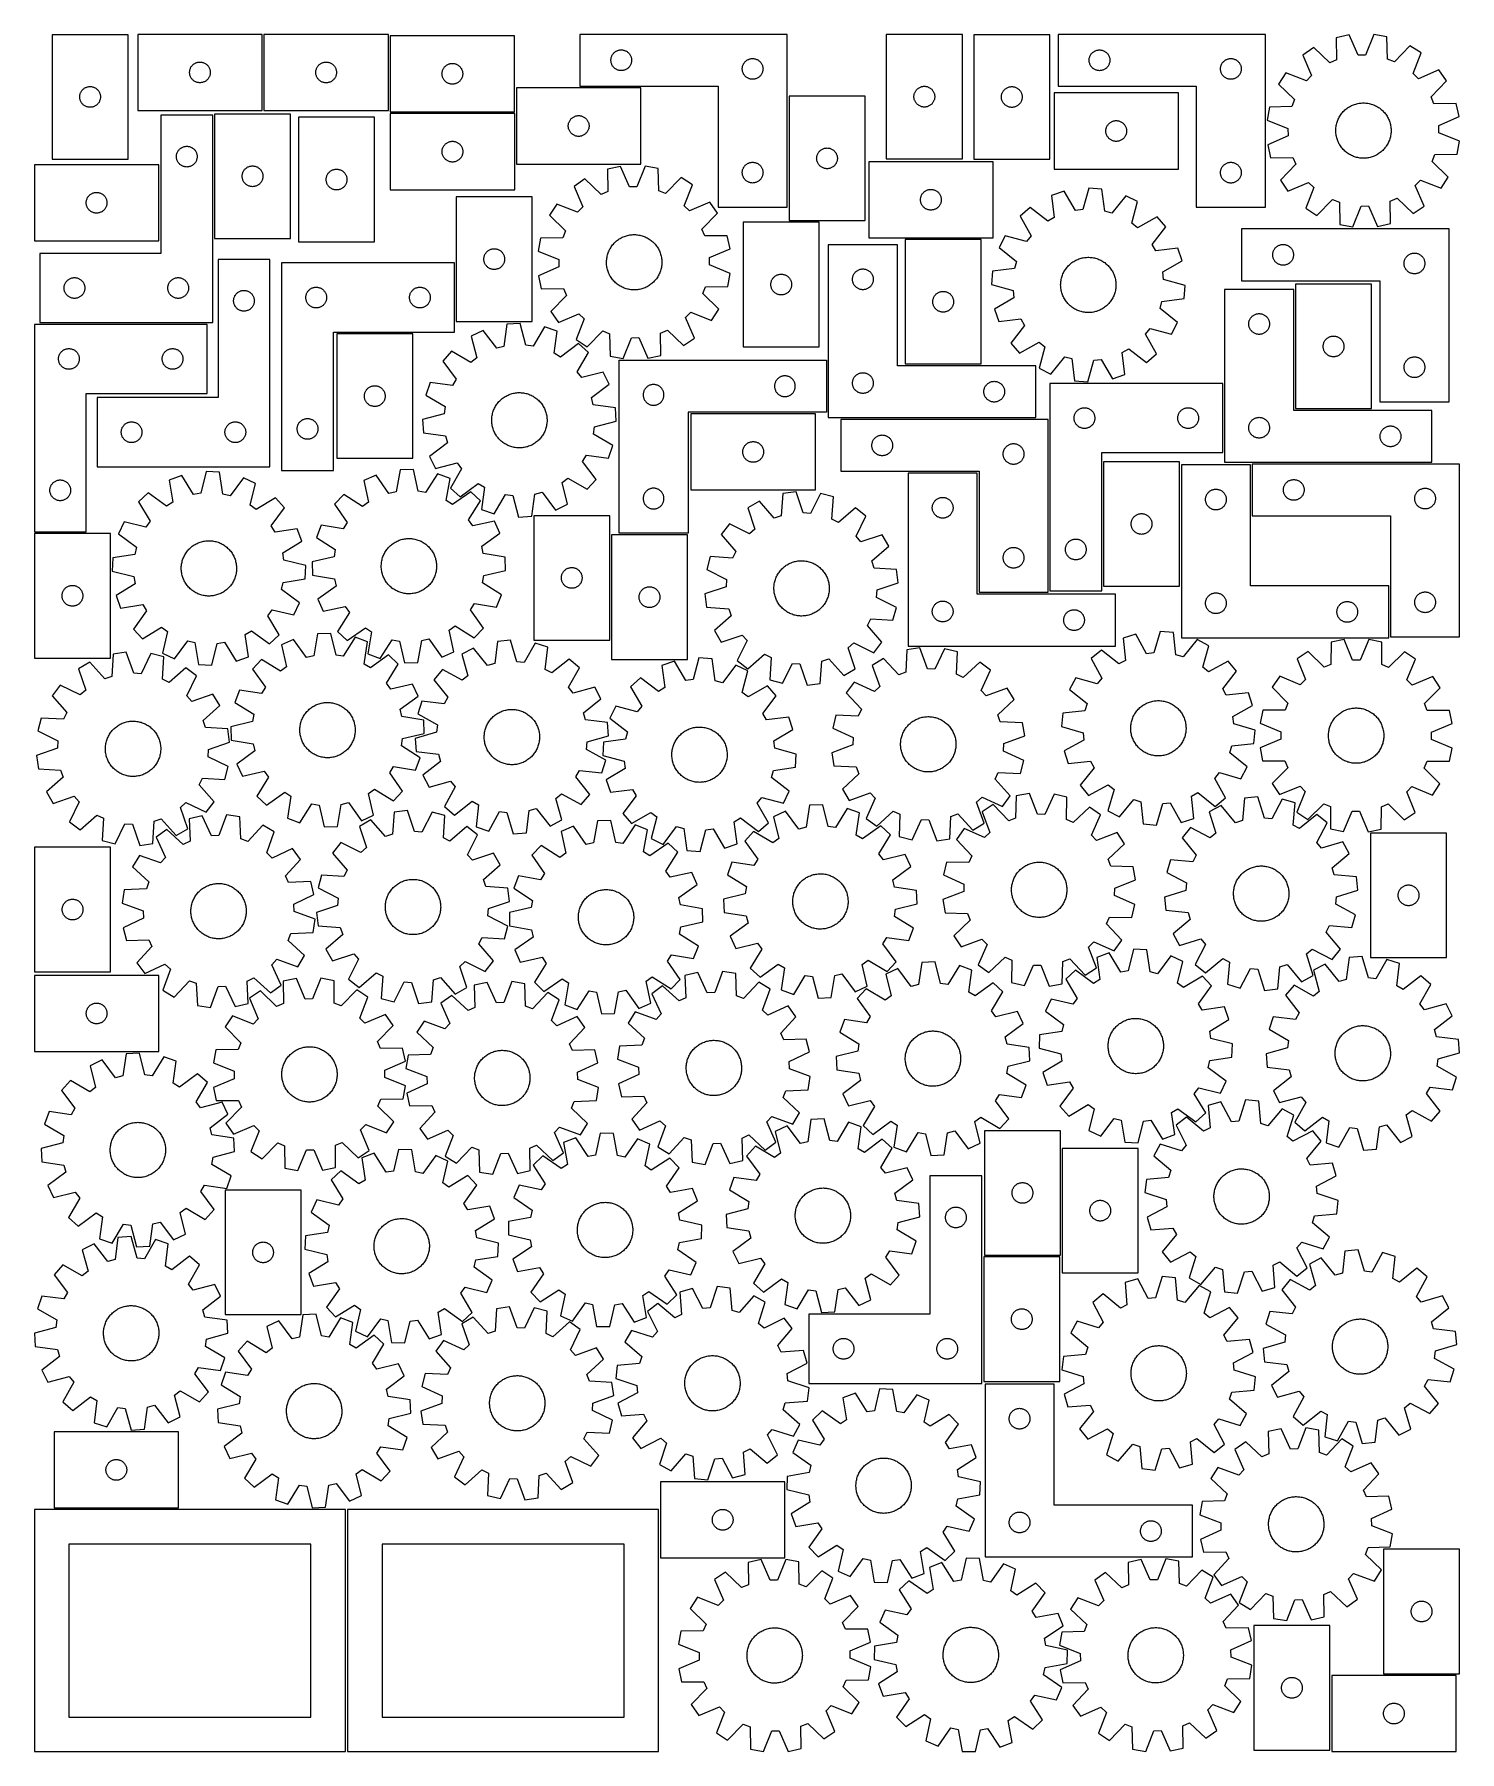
# Model space of a CAD drawing. Header units: millimetres. Extents: x 7 to 1243, y 7 to 1497.
import ezdxf

# ---------------------------------------------------------------- set-up
doc = ezdxf.new("R2010")
doc.units = ezdxf.units.MM
doc.layers.add('CUT', color=7, linetype='CONTINUOUS', true_color=0x000000)

msp = doc.modelspace()

# ---------------------------------------------------------------- linework, layer by layer
at = {"layer": 'CUT'}
for p, q in [((87.885832, 1496.420931), (21.885832, 1496.420931)), ((21.885832, 1496.420931), (21.885832, 1388.420931)), ((87.885832, 1388.420931), (87.885832, 1496.420931)), ((204.2424, 1496.719758), (96.2424, 1496.719758)), ((96.2424, 1496.719758), (96.2424, 1430.719758)), ((204.2424, 1430.719758), (204.2424, 1496.719758)), ((313.772734, 1496.676301), (205.772734, 1496.676301)), ((205.772734, 1496.676301), (205.772734, 1430.676301)), ((313.772734, 1430.676301), (313.772734, 1496.676301)), ((423.290435, 1495.484651), (315.290435, 1495.484651)), ((315.290435, 1495.484651), (315.290435, 1429.484651)), ((423.290435, 1429.484651), (423.290435, 1495.484651)), ((659.897243, 1496.723668), (479.897243, 1496.723668)), ((479.897243, 1496.723668), (479.897243, 1451.723668)), ((659.897243, 1346.723668), (659.897243, 1496.723668)), ((811.902739, 1496.646028), (745.902739, 1496.646028)), ((745.902739, 1496.646028), (745.902739, 1388.646028)), ((811.902739, 1388.646028), (811.902739, 1496.646028)), ((821.824365, 1496.368682), (821.824365, 1388.368682)), ((887.824365, 1496.368682), (821.824365, 1496.368682)), ((887.824365, 1388.368682), (887.824365, 1496.368682)), ((1074.92271, 1496.700718), (894.92271, 1496.700718)), ((894.92271, 1496.700718), (894.92271, 1451.700718)), ((1074.92271, 1346.700718), (1074.92271, 1496.700718)), ((1147.658829, 1496.309491), (1136.390085, 1493.839494)), ((1136.390085, 1493.839494), (1136.699699, 1474.465631)), ((1155.481377, 1478.582388), (1147.658829, 1496.309491)), ((1169.038002, 1496.724899), (1161.909992, 1478.7073)), ((1180.394191, 1494.694517), (1169.038002, 1496.724899)), ((1180.837415, 1475.32325), (1180.394191, 1494.694517)), ((506.916513, 1474.812296), (506.97424, 1475.398403)), ((506.97424, 1475.398403), (507.070176, 1475.979481)), ((507.070176, 1475.979481), (507.203911, 1476.553039)), ((507.203911, 1476.553039), (507.374872, 1477.116623)), ((507.374872, 1477.116623), (507.582328, 1477.667819)), ((507.582328, 1477.667819), (507.825389, 1478.204266)), ((507.825389, 1478.204266), (508.103015, 1478.723668)), ((508.103015, 1478.723668), (508.414017, 1479.2238)), ((508.414017, 1479.2238), (508.757063, 1479.702521)), ((508.757063, 1479.702521), (509.130685, 1480.15778)), ((509.130685, 1480.15778), (509.533282, 1480.587629)), ((509.533282, 1480.587629), (509.963131, 1480.990226)), ((509.963131, 1480.990226), (510.41839, 1481.363848)), ((510.41839, 1481.363848), (510.897111, 1481.706894)), ((510.897111, 1481.706894), (511.397243, 1482.017896)), ((511.397243, 1482.017896), (511.916645, 1482.295522)), ((511.916645, 1482.295522), (512.453092, 1482.538584)), ((512.453092, 1482.538584), (513.004288, 1482.746039)), ((513.004288, 1482.746039), (513.567872, 1482.917)), ((513.567872, 1482.917), (514.14143, 1483.050735)), ((514.14143, 1483.050735), (514.722508, 1483.146671)), ((514.722508, 1483.146671), (515.308615, 1483.204398)), ((515.308615, 1483.204398), (515.897243, 1483.223668)), ((515.897243, 1483.223668), (516.485871, 1483.204398)), ((516.485871, 1483.204398), (517.071979, 1483.146671)), ((517.071979, 1483.146671), (517.653056, 1483.050735)), ((517.653056, 1483.050735), (518.226615, 1482.917)), ((518.226615, 1482.917), (518.790198, 1482.746039)), ((518.790198, 1482.746039), (519.341394, 1482.538584)), ((519.341394, 1482.538584), (519.877842, 1482.295522)), ((519.877842, 1482.295522), (520.397243, 1482.017896)), ((520.397243, 1482.017896), (520.897375, 1481.706894)), ((520.897375, 1481.706894), (521.376096, 1481.363848)), ((521.376096, 1481.363848), (521.831356, 1480.990226)), ((521.831356, 1480.990226), (522.261204, 1480.587629)), ((522.261204, 1480.587629), (522.663802, 1480.15778)), ((522.663802, 1480.15778), (523.037423, 1479.702521)), ((523.037423, 1479.702521), (523.38047, 1479.2238)), ((523.38047, 1479.2238), (523.691472, 1478.723668)), ((523.691472, 1478.723668), (523.969098, 1478.204266)), ((523.969098, 1478.204266), (524.212159, 1477.667819)), ((524.212159, 1477.667819), (524.419614, 1477.116623)), ((524.419614, 1477.116623), (524.590576, 1476.553039)), ((524.590576, 1476.553039), (524.724311, 1475.979481)), ((524.724311, 1475.979481), (524.820247, 1475.398403)), ((524.820247, 1475.398403), (524.877974, 1474.812296)), ((627.004288, 1475.246039), (627.567872, 1475.417)), ((627.567872, 1475.417), (628.14143, 1475.550735)), ((628.14143, 1475.550735), (628.722508, 1475.646671)), ((628.722508, 1475.646671), (629.308615, 1475.704398)), ((629.308615, 1475.704398), (629.897243, 1475.723668)), ((629.897243, 1475.723668), (630.485871, 1475.704398)), ((630.485871, 1475.704398), (631.071979, 1475.646671)), ((631.071979, 1475.646671), (631.653056, 1475.550735)), ((631.653056, 1475.550735), (632.226615, 1475.417)), ((632.226615, 1475.417), (632.790198, 1475.246039)), ((921.94198, 1474.789347), (921.999706, 1475.375454)), ((921.999706, 1475.375454), (922.095643, 1475.956531)), ((922.095643, 1475.956531), (922.229378, 1476.53009)), ((922.229378, 1476.53009), (922.400339, 1477.093674)), ((922.400339, 1477.093674), (922.607794, 1477.644869)), ((922.607794, 1477.644869), (922.850856, 1478.181317)), ((922.850856, 1478.181317), (923.128482, 1478.700718)), ((923.128482, 1478.700718), (923.439484, 1479.200851)), ((923.439484, 1479.200851), (923.78253, 1479.679571)), ((923.78253, 1479.679571), (924.156152, 1480.134831)), ((924.156152, 1480.134831), (924.558749, 1480.56468)), ((924.558749, 1480.56468), (924.988598, 1480.967277)), ((924.988598, 1480.967277), (925.443857, 1481.340899)), ((925.443857, 1481.340899), (925.922578, 1481.683945)), ((925.922578, 1481.683945), (926.42271, 1481.994947)), ((926.42271, 1481.994947), (926.942112, 1482.272573)), ((926.942112, 1482.272573), (927.478559, 1482.515634)), ((927.478559, 1482.515634), (928.029755, 1482.72309)), ((928.029755, 1482.72309), (928.593339, 1482.894051)), ((928.593339, 1482.894051), (929.166897, 1483.027786)), ((929.166897, 1483.027786), (929.747974, 1483.123722)), ((929.747974, 1483.123722), (930.334082, 1483.181449)), ((930.334082, 1483.181449), (930.92271, 1483.200718)), ((930.92271, 1483.200718), (931.511338, 1483.181449)), ((931.511338, 1483.181449), (932.097446, 1483.123722)), ((932.097446, 1483.123722), (932.678523, 1483.027786)), ((932.678523, 1483.027786), (933.252082, 1482.894051)), ((933.252082, 1482.894051), (933.815665, 1482.72309)), ((933.815665, 1482.72309), (934.366861, 1482.515634)), ((934.366861, 1482.515634), (934.903308, 1482.272573)), ((934.903308, 1482.272573), (935.42271, 1481.994947)), ((935.42271, 1481.994947), (935.922842, 1481.683945)), ((935.922842, 1481.683945), (936.401563, 1481.340899)), ((936.401563, 1481.340899), (936.856823, 1480.967277)), ((936.856823, 1480.967277), (937.286671, 1480.56468)), ((937.286671, 1480.56468), (937.689268, 1480.134831)), ((937.689268, 1480.134831), (938.06289, 1479.679571)), ((938.06289, 1479.679571), (938.405937, 1479.200851)), ((938.405937, 1479.200851), (938.716939, 1478.700718)), ((938.716939, 1478.700718), (938.994565, 1478.181317)), ((938.994565, 1478.181317), (939.237626, 1477.644869)), ((939.237626, 1477.644869), (939.445081, 1477.093674)), ((939.445081, 1477.093674), (939.616043, 1476.53009)), ((939.616043, 1476.53009), (939.749778, 1475.956531)), ((939.749778, 1475.956531), (939.845714, 1475.375454)), ((939.845714, 1475.375454), (939.903441, 1474.789347)), ((1042.029755, 1475.22309), (1042.593339, 1475.394051)), ((1042.593339, 1475.394051), (1043.166897, 1475.527786)), ((1043.166897, 1475.527786), (1043.747974, 1475.623722)), ((1043.747974, 1475.623722), (1044.334082, 1475.681449)), ((1044.334082, 1475.681449), (1044.92271, 1475.700718)), ((1044.92271, 1475.700718), (1045.511338, 1475.681449)), ((1045.511338, 1475.681449), (1046.097446, 1475.623722)), ((1046.097446, 1475.623722), (1046.678523, 1475.527786)), ((1046.678523, 1475.527786), (1047.252082, 1475.394051)), ((1047.252082, 1475.394051), (1047.815665, 1475.22309)), ((1116.797275, 1485.274251), (1107.33154, 1478.67991)), ((1107.33154, 1478.67991), (1115.031642, 1460.899279)), ((1130.808236, 1471.890104), (1116.797275, 1485.274251)), ((1161.909992, 1478.7073), (1155.481377, 1478.582388)), ((1186.824482, 1472.978529), (1180.837415, 1475.32325)), ((1200.304941, 1486.896849), (1186.824482, 1472.978529)), ((1210.019697, 1480.675196), (1200.304941, 1486.896849)), ((1203.01612, 1462.608864), (1210.019697, 1480.675196)), ((141.2424, 1463.719758), (141.26167, 1464.308386)), ((141.26167, 1463.13113), (141.2424, 1463.719758)), ((141.26167, 1464.308386), (141.319396, 1464.894494)), ((141.319396, 1462.545022), (141.26167, 1463.13113)), ((141.319396, 1464.894494), (141.415332, 1465.475571)), ((141.415332, 1461.963945), (141.319396, 1462.545022)), ((141.415332, 1465.475571), (141.549067, 1466.049129)), ((141.549067, 1461.390387), (141.415332, 1461.963945)), ((141.549067, 1466.049129), (141.720029, 1466.612713)), ((141.720029, 1460.826803), (141.549067, 1461.390387)), ((141.720029, 1466.612713), (141.927484, 1467.163909)), ((141.927484, 1460.275607), (141.720029, 1460.826803)), ((141.927484, 1467.163909), (142.170545, 1467.700356)), ((142.170545, 1467.700356), (142.448171, 1468.219758)), ((142.448171, 1468.219758), (142.759173, 1468.71989)), ((142.759173, 1468.71989), (143.10222, 1469.198611)), ((143.10222, 1469.198611), (143.475842, 1469.65387)), ((143.475842, 1469.65387), (143.878439, 1470.083719)), ((143.878439, 1470.083719), (144.308288, 1470.486316)), ((144.308288, 1470.486316), (144.763547, 1470.859938)), ((144.763547, 1470.859938), (145.242268, 1471.202985)), ((145.242268, 1471.202985), (145.7424, 1471.513987)), ((145.7424, 1471.513987), (146.261802, 1471.791613)), ((146.261802, 1471.791613), (146.798249, 1472.034674)), ((146.798249, 1472.034674), (147.349445, 1472.242129)), ((147.349445, 1472.242129), (147.913029, 1472.41309)), ((147.913029, 1472.41309), (148.486587, 1472.546826)), ((148.486587, 1472.546826), (149.067664, 1472.642762)), ((149.067664, 1472.642762), (149.653772, 1472.700488)), ((149.653772, 1472.700488), (150.2424, 1472.719758)), ((150.2424, 1472.719758), (150.831028, 1472.700488)), ((150.831028, 1472.700488), (151.417136, 1472.642762)), ((151.417136, 1472.642762), (151.998213, 1472.546826)), ((151.998213, 1472.546826), (152.571771, 1472.41309)), ((152.571771, 1472.41309), (153.135355, 1472.242129)), ((153.135355, 1472.242129), (153.686551, 1472.034674)), ((153.686551, 1472.034674), (154.222998, 1471.791613)), ((154.222998, 1471.791613), (154.7424, 1471.513987)), ((154.7424, 1471.513987), (155.242532, 1471.202985)), ((155.242532, 1471.202985), (155.721253, 1470.859938)), ((155.721253, 1470.859938), (156.176512, 1470.486316)), ((156.176512, 1470.486316), (156.606361, 1470.083719)), ((156.606361, 1470.083719), (157.008958, 1469.65387)), ((157.008958, 1469.65387), (157.38258, 1469.198611)), ((157.38258, 1469.198611), (157.725626, 1468.71989)), ((157.725626, 1468.71989), (158.036629, 1468.219758)), ((158.036629, 1468.219758), (158.314255, 1467.700356)), ((158.314255, 1467.700356), (158.557316, 1467.163909)), ((158.557316, 1467.163909), (158.764771, 1466.612713)), ((158.764771, 1460.826803), (158.557316, 1460.275607)), ((158.764771, 1466.612713), (158.935732, 1466.049129)), ((158.935732, 1461.390387), (158.764771, 1460.826803)), ((158.935732, 1466.049129), (159.069467, 1465.475571)), ((159.069467, 1461.963945), (158.935732, 1461.390387)), ((159.069467, 1465.475571), (159.165404, 1464.894494)), ((159.165404, 1462.545022), (159.069467, 1461.963945)), ((159.165404, 1464.894494), (159.22313, 1464.308386)), ((159.22313, 1463.13113), (159.165404, 1462.545022)), ((159.22313, 1464.308386), (159.2424, 1463.719758)), ((159.2424, 1463.719758), (159.22313, 1463.13113)), ((250.772734, 1463.676301), (250.792004, 1464.264929)), ((250.792004, 1463.087673), (250.772734, 1463.676301)), ((250.792004, 1464.264929), (250.849731, 1464.851037)), ((250.849731, 1462.501565), (250.792004, 1463.087673)), ((250.849731, 1464.851037), (250.945667, 1465.432114)), ((250.945667, 1461.920488), (250.849731, 1462.501565)), ((250.945667, 1465.432114), (251.079402, 1466.005672)), ((251.079402, 1461.34693), (250.945667, 1461.920488)), ((251.079402, 1466.005672), (251.250363, 1466.569256)), ((251.250363, 1460.783346), (251.079402, 1461.34693)), ((251.250363, 1466.569256), (251.457819, 1467.120452)), ((251.457819, 1460.23215), (251.250363, 1460.783346)), ((251.457819, 1467.120452), (251.70088, 1467.656899)), ((251.70088, 1467.656899), (251.978506, 1468.176301)), ((251.978506, 1468.176301), (252.289508, 1468.676433)), ((252.289508, 1468.676433), (252.632554, 1469.155154)), ((252.632554, 1469.155154), (253.006176, 1469.610413)), ((253.006176, 1469.610413), (253.408773, 1470.040262)), ((253.408773, 1470.040262), (253.838622, 1470.442859)), ((253.838622, 1470.442859), (254.293882, 1470.816481)), ((254.293882, 1470.816481), (254.772602, 1471.159528)), ((254.772602, 1471.159528), (255.272734, 1471.47053)), ((255.272734, 1471.47053), (255.792136, 1471.748156)), ((255.792136, 1471.748156), (256.328583, 1471.991217)), ((256.328583, 1471.991217), (256.879779, 1472.198672)), ((256.879779, 1472.198672), (257.443363, 1472.369633)), ((257.443363, 1472.369633), (258.016921, 1472.503369)), ((258.016921, 1472.503369), (258.597999, 1472.599305)), ((258.597999, 1472.599305), (259.184106, 1472.657031)), ((259.184106, 1472.657031), (259.772734, 1472.676301)), ((259.772734, 1472.676301), (260.361363, 1472.657031)), ((260.361363, 1472.657031), (260.94747, 1472.599305)), ((260.94747, 1472.599305), (261.528547, 1472.503369)), ((261.528547, 1472.503369), (262.102106, 1472.369633)), ((262.102106, 1472.369633), (262.66569, 1472.198672)), ((262.66569, 1472.198672), (263.216885, 1471.991217)), ((263.216885, 1471.991217), (263.753333, 1471.748156)), ((263.753333, 1471.748156), (264.272734, 1471.47053)), ((264.272734, 1471.47053), (264.772866, 1471.159528)), ((264.772866, 1471.159528), (265.251587, 1470.816481)), ((265.251587, 1470.816481), (265.706847, 1470.442859)), ((265.706847, 1470.442859), (266.136695, 1470.040262)), ((266.136695, 1470.040262), (266.539293, 1469.610413)), ((266.539293, 1469.610413), (266.912914, 1469.155154)), ((266.912914, 1469.155154), (267.255961, 1468.676433)), ((267.255961, 1468.676433), (267.566963, 1468.176301)), ((267.566963, 1468.176301), (267.844589, 1467.656899)), ((267.844589, 1467.656899), (268.08765, 1467.120452)), ((268.08765, 1467.120452), (268.295106, 1466.569256)), ((268.295106, 1460.783346), (268.08765, 1460.23215)), ((268.295106, 1466.569256), (268.466067, 1466.005672)), ((268.466067, 1461.34693), (268.295106, 1460.783346)), ((268.466067, 1466.005672), (268.599802, 1465.432114)), ((268.599802, 1461.920488), (268.466067, 1461.34693)), ((268.599802, 1465.432114), (268.695738, 1464.851037)), ((268.695738, 1462.501565), (268.599802, 1461.920488)), ((268.695738, 1464.851037), (268.753465, 1464.264929)), ((268.753465, 1463.087673), (268.695738, 1462.501565)), ((268.753465, 1464.264929), (268.772734, 1463.676301)), ((268.772734, 1463.676301), (268.753465, 1463.087673)), ((360.290435, 1462.484651), (360.309704, 1463.073279)), ((360.309704, 1461.896022), (360.290435, 1462.484651)), ((360.309704, 1463.073279), (360.367431, 1463.659386)), ((360.367431, 1461.309915), (360.309704, 1461.896022)), ((360.367431, 1463.659386), (360.463367, 1464.240464)), ((360.463367, 1460.728838), (360.367431, 1461.309915)), ((360.463367, 1464.240464), (360.597102, 1464.814022)), ((360.597102, 1460.155279), (360.463367, 1460.728838)), ((360.597102, 1464.814022), (360.768063, 1465.377606)), ((360.768063, 1465.377606), (360.975519, 1465.928802)), ((360.975519, 1465.928802), (361.21858, 1466.465249)), ((361.21858, 1466.465249), (361.496206, 1466.984651)), ((361.496206, 1466.984651), (361.807208, 1467.484783)), ((361.807208, 1467.484783), (362.150255, 1467.963503)), ((362.150255, 1467.963503), (362.523876, 1468.418763)), ((362.523876, 1468.418763), (362.926474, 1468.848612)), ((362.926474, 1468.848612), (363.356322, 1469.251209)), ((363.356322, 1469.251209), (363.811582, 1469.624831)), ((363.811582, 1469.624831), (364.290302, 1469.967877)), ((364.290302, 1469.967877), (364.790435, 1470.278879)), ((364.790435, 1470.278879), (365.309836, 1470.556505)), ((365.309836, 1470.556505), (365.846284, 1470.799566)), ((365.846284, 1470.799566), (366.397479, 1471.007022)), ((366.397479, 1471.007022), (366.961063, 1471.177983)), ((366.961063, 1471.177983), (367.534622, 1471.311718)), ((367.534622, 1471.311718), (368.115699, 1471.407654)), ((368.115699, 1471.407654), (368.701806, 1471.465381)), ((368.701806, 1471.465381), (369.290435, 1471.484651)), ((369.290435, 1471.484651), (369.879063, 1471.465381)), ((369.879063, 1471.465381), (370.46517, 1471.407654)), ((370.46517, 1471.407654), (371.046247, 1471.311718)), ((371.046247, 1471.311718), (371.619806, 1471.177983)), ((371.619806, 1471.177983), (372.18339, 1471.007022)), ((372.18339, 1471.007022), (372.734585, 1470.799566)), ((372.734585, 1470.799566), (373.271033, 1470.556505)), ((373.271033, 1470.556505), (373.790435, 1470.278879)), ((373.790435, 1470.278879), (374.290567, 1469.967877)), ((374.290567, 1469.967877), (374.769287, 1469.624831)), ((374.769287, 1469.624831), (375.224547, 1469.251209)), ((375.224547, 1469.251209), (375.654396, 1468.848612)), ((375.654396, 1468.848612), (376.056993, 1468.418763)), ((376.056993, 1468.418763), (376.430615, 1467.963503)), ((376.430615, 1467.963503), (376.773661, 1467.484783)), ((376.773661, 1467.484783), (377.084663, 1466.984651)), ((377.084663, 1466.984651), (377.362289, 1466.465249)), ((377.362289, 1466.465249), (377.60535, 1465.928802)), ((377.60535, 1465.928802), (377.812806, 1465.377606)), ((377.812806, 1465.377606), (377.983767, 1464.814022)), ((377.983767, 1464.814022), (378.117502, 1464.240464)), ((378.117502, 1460.728838), (377.983767, 1460.155279)), ((378.117502, 1464.240464), (378.213438, 1463.659386)), ((378.213438, 1461.309915), (378.117502, 1460.728838)), ((378.213438, 1463.659386), (378.271165, 1463.073279)), ((378.271165, 1461.896022), (378.213438, 1461.309915)), ((378.271165, 1463.073279), (378.290435, 1462.484651)), ((378.290435, 1462.484651), (378.271165, 1461.896022)), ((506.897243, 1474.223668), (506.916513, 1474.812296)), ((506.916513, 1473.63504), (506.897243, 1474.223668)), ((506.97424, 1473.048932), (506.916513, 1473.63504)), ((507.070176, 1472.467855), (506.97424, 1473.048932)), ((507.203911, 1471.894296), (507.070176, 1472.467855)), ((507.374872, 1471.330713), (507.203911, 1471.894296)), ((507.582328, 1470.779517), (507.374872, 1471.330713)), ((507.825389, 1470.24307), (507.582328, 1470.779517)), ((508.103015, 1469.723668), (507.825389, 1470.24307)), ((508.414017, 1469.223536), (508.103015, 1469.723668)), ((508.757063, 1468.744815), (508.414017, 1469.223536)), ((509.130685, 1468.289555), (508.757063, 1468.744815)), ((509.533282, 1467.859707), (509.130685, 1468.289555)), ((509.963131, 1467.457109), (509.533282, 1467.859707)), ((510.41839, 1467.083488), (509.963131, 1467.457109)), ((510.897111, 1466.740441), (510.41839, 1467.083488)), ((511.397243, 1466.429439), (510.897111, 1466.740441)), ((511.916645, 1466.151813), (511.397243, 1466.429439)), ((512.453092, 1465.908752), (511.916645, 1466.151813)), ((513.004288, 1465.701297), (512.453092, 1465.908752)), ((513.567872, 1465.530335), (513.004288, 1465.701297)), ((514.14143, 1465.3966), (513.567872, 1465.530335)), ((514.722508, 1465.300664), (514.14143, 1465.3966)), ((515.308615, 1465.242937), (514.722508, 1465.300664)), ((515.897243, 1465.223668), (515.308615, 1465.242937)), ((516.485871, 1465.242937), (515.897243, 1465.223668)), ((517.071979, 1465.300664), (516.485871, 1465.242937)), ((517.653056, 1465.3966), (517.071979, 1465.300664)), ((518.226615, 1465.530335), (517.653056, 1465.3966)), ((518.790198, 1465.701297), (518.226615, 1465.530335)), ((519.341394, 1465.908752), (518.790198, 1465.701297)), ((519.877842, 1466.151813), (519.341394, 1465.908752)), ((520.397243, 1466.429439), (519.877842, 1466.151813)), ((520.897375, 1466.740441), (520.397243, 1466.429439)), ((521.376096, 1467.083488), (520.897375, 1466.740441)), ((521.831356, 1467.457109), (521.376096, 1467.083488)), ((522.261204, 1467.859707), (521.831356, 1467.457109)), ((522.663802, 1468.289555), (522.261204, 1467.859707)), ((523.037423, 1468.744815), (522.663802, 1468.289555)), ((523.38047, 1469.223536), (523.037423, 1468.744815)), ((523.691472, 1469.723668), (523.38047, 1469.223536)), ((523.969098, 1470.24307), (523.691472, 1469.723668)), ((524.212159, 1470.779517), (523.969098, 1470.24307)), ((524.419614, 1471.330713), (524.212159, 1470.779517)), ((524.590576, 1471.894296), (524.419614, 1471.330713)), ((524.724311, 1472.467855), (524.590576, 1471.894296)), ((524.820247, 1473.048932), (524.724311, 1472.467855)), ((524.877974, 1473.63504), (524.820247, 1473.048932)), ((524.877974, 1474.812296), (524.897243, 1474.223668)), ((524.897243, 1474.223668), (524.877974, 1473.63504)), ((620.897243, 1466.723668), (620.916513, 1467.312296)), ((620.916513, 1466.13504), (620.897243, 1466.723668)), ((620.916513, 1467.312296), (620.97424, 1467.898403)), ((620.97424, 1465.548932), (620.916513, 1466.13504)), ((620.97424, 1467.898403), (621.070176, 1468.479481)), ((621.070176, 1464.967855), (620.97424, 1465.548932)), ((621.070176, 1468.479481), (621.203911, 1469.053039)), ((621.203911, 1464.394296), (621.070176, 1464.967855)), ((621.203911, 1469.053039), (621.374872, 1469.616623)), ((621.374872, 1463.830713), (621.203911, 1464.394296)), ((621.374872, 1469.616623), (621.582328, 1470.167819)), ((621.582328, 1463.279517), (621.374872, 1463.830713)), ((621.582328, 1470.167819), (621.825389, 1470.704266)), ((621.825389, 1462.74307), (621.582328, 1463.279517)), ((621.825389, 1470.704266), (622.103015, 1471.223668)), ((622.103015, 1462.223668), (621.825389, 1462.74307)), ((622.103015, 1471.223668), (622.414017, 1471.7238)), ((622.414017, 1461.723536), (622.103015, 1462.223668)), ((622.414017, 1471.7238), (622.757063, 1472.202521)), ((622.757063, 1461.244815), (622.414017, 1461.723536)), ((622.757063, 1472.202521), (623.130685, 1472.65778)), ((623.130685, 1460.789555), (622.757063, 1461.244815)), ((623.130685, 1472.65778), (623.533282, 1473.087629)), ((623.533282, 1460.359707), (623.130685, 1460.789555)), ((623.533282, 1473.087629), (623.963131, 1473.490226)), ((623.963131, 1473.490226), (624.41839, 1473.863848)), ((624.41839, 1473.863848), (624.897111, 1474.206894)), ((624.897111, 1474.206894), (625.397243, 1474.517896)), ((625.397243, 1474.517896), (625.916645, 1474.795522)), ((625.916645, 1474.795522), (626.453092, 1475.038584)), ((626.453092, 1475.038584), (627.004288, 1475.246039)), ((632.790198, 1475.246039), (633.341394, 1475.038584)), ((633.341394, 1475.038584), (633.877842, 1474.795522)), ((633.877842, 1474.795522), (634.397243, 1474.517896)), ((634.397243, 1474.517896), (634.897375, 1474.206894)), ((634.897375, 1474.206894), (635.376096, 1473.863848)), ((635.376096, 1473.863848), (635.831356, 1473.490226)), ((635.831356, 1473.490226), (636.261204, 1473.087629)), ((636.261204, 1473.087629), (636.663802, 1472.65778)), ((636.663802, 1460.789555), (636.261204, 1460.359707)), ((636.663802, 1472.65778), (637.037423, 1472.202521)), ((637.037423, 1461.244815), (636.663802, 1460.789555)), ((637.037423, 1472.202521), (637.38047, 1471.7238)), ((637.38047, 1461.723536), (637.037423, 1461.244815)), ((637.38047, 1471.7238), (637.691472, 1471.223668)), ((637.691472, 1462.223668), (637.38047, 1461.723536)), ((637.691472, 1471.223668), (637.969098, 1470.704266)), ((637.969098, 1462.74307), (637.691472, 1462.223668)), ((637.969098, 1470.704266), (638.212159, 1470.167819)), ((638.212159, 1463.279517), (637.969098, 1462.74307)), ((638.212159, 1470.167819), (638.419614, 1469.616623)), ((638.419614, 1463.830713), (638.212159, 1463.279517)), ((638.419614, 1469.616623), (638.590576, 1469.053039)), ((638.590576, 1464.394296), (638.419614, 1463.830713)), ((638.590576, 1469.053039), (638.724311, 1468.479481)), ((638.724311, 1464.967855), (638.590576, 1464.394296)), ((638.724311, 1468.479481), (638.820247, 1467.898403)), ((638.820247, 1465.548932), (638.724311, 1464.967855)), ((638.820247, 1467.898403), (638.877974, 1467.312296)), ((638.877974, 1466.13504), (638.820247, 1465.548932)), ((638.877974, 1467.312296), (638.897243, 1466.723668)), ((638.897243, 1466.723668), (638.877974, 1466.13504)), ((921.92271, 1474.200718), (921.94198, 1474.789347)), ((921.94198, 1473.61209), (921.92271, 1474.200718)), ((921.999706, 1473.025983), (921.94198, 1473.61209)), ((922.095643, 1472.444906), (921.999706, 1473.025983)), ((922.229378, 1471.871347), (922.095643, 1472.444906)), ((922.400339, 1471.307763), (922.229378, 1471.871347)), ((922.607794, 1470.756568), (922.400339, 1471.307763)), ((922.850856, 1470.22012), (922.607794, 1470.756568)), ((923.128482, 1469.700718), (922.850856, 1470.22012)), ((923.439484, 1469.200586), (923.128482, 1469.700718)), ((923.78253, 1468.721866), (923.439484, 1469.200586)), ((924.156152, 1468.266606), (923.78253, 1468.721866)), ((924.558749, 1467.836757), (924.156152, 1468.266606)), ((924.988598, 1467.43416), (924.558749, 1467.836757)), ((925.443857, 1467.060538), (924.988598, 1467.43416)), ((925.922578, 1466.717492), (925.443857, 1467.060538)), ((926.42271, 1466.40649), (925.922578, 1466.717492)), ((926.942112, 1466.128864), (926.42271, 1466.40649)), ((927.478559, 1465.885803), (926.942112, 1466.128864)), ((928.029755, 1465.678347), (927.478559, 1465.885803)), ((928.593339, 1465.507386), (928.029755, 1465.678347)), ((929.166897, 1465.373651), (928.593339, 1465.507386)), ((929.747974, 1465.277715), (929.166897, 1465.373651)), ((930.334082, 1465.219988), (929.747974, 1465.277715)), ((930.92271, 1465.200718), (930.334082, 1465.219988)), ((931.511338, 1465.219988), (930.92271, 1465.200718)), ((932.097446, 1465.277715), (931.511338, 1465.219988)), ((932.678523, 1465.373651), (932.097446, 1465.277715)), ((933.252082, 1465.507386), (932.678523, 1465.373651)), ((933.815665, 1465.678347), (933.252082, 1465.507386)), ((934.366861, 1465.885803), (933.815665, 1465.678347)), ((934.903308, 1466.128864), (934.366861, 1465.885803)), ((935.42271, 1466.40649), (934.903308, 1466.128864)), ((935.922842, 1466.717492), (935.42271, 1466.40649)), ((936.401563, 1467.060538), (935.922842, 1466.717492)), ((936.856823, 1467.43416), (936.401563, 1467.060538)), ((937.286671, 1467.836757), (936.856823, 1467.43416)), ((937.689268, 1468.266606), (937.286671, 1467.836757)), ((938.06289, 1468.721866), (937.689268, 1468.266606)), ((938.405937, 1469.200586), (938.06289, 1468.721866)), ((938.716939, 1469.700718), (938.405937, 1469.200586)), ((938.994565, 1470.22012), (938.716939, 1469.700718)), ((939.237626, 1470.756568), (938.994565, 1470.22012)), ((939.445081, 1471.307763), (939.237626, 1470.756568)), ((939.616043, 1471.871347), (939.445081, 1471.307763)), ((939.749778, 1472.444906), (939.616043, 1471.871347)), ((939.845714, 1473.025983), (939.749778, 1472.444906)), ((939.903441, 1473.61209), (939.845714, 1473.025983)), ((939.903441, 1474.789347), (939.92271, 1474.200718)), ((939.92271, 1474.200718), (939.903441, 1473.61209)), ((1035.92271, 1466.700718), (1035.94198, 1467.289347)), ((1035.94198, 1466.11209), (1035.92271, 1466.700718)), ((1035.94198, 1467.289347), (1035.999706, 1467.875454)), ((1035.999706, 1465.525983), (1035.94198, 1466.11209)), ((1035.999706, 1467.875454), (1036.095643, 1468.456531)), ((1036.095643, 1464.944906), (1035.999706, 1465.525983)), ((1036.095643, 1468.456531), (1036.229378, 1469.03009)), ((1036.229378, 1464.371347), (1036.095643, 1464.944906)), ((1036.229378, 1469.03009), (1036.400339, 1469.593674)), ((1036.400339, 1463.807763), (1036.229378, 1464.371347)), ((1036.400339, 1469.593674), (1036.607794, 1470.144869)), ((1036.607794, 1463.256568), (1036.400339, 1463.807763)), ((1036.607794, 1470.144869), (1036.850856, 1470.681317)), ((1036.850856, 1462.72012), (1036.607794, 1463.256568)), ((1036.850856, 1470.681317), (1037.128482, 1471.200718)), ((1037.128482, 1462.200718), (1036.850856, 1462.72012)), ((1037.128482, 1471.200718), (1037.439484, 1471.700851)), ((1037.439484, 1461.700586), (1037.128482, 1462.200718)), ((1037.439484, 1471.700851), (1037.78253, 1472.179571)), ((1037.78253, 1461.221866), (1037.439484, 1461.700586)), ((1037.78253, 1472.179571), (1038.156152, 1472.634831)), ((1038.156152, 1460.766606), (1037.78253, 1461.221866)), ((1038.156152, 1472.634831), (1038.558749, 1473.06468)), ((1038.558749, 1460.336757), (1038.156152, 1460.766606)), ((1038.558749, 1473.06468), (1038.988598, 1473.467277)), ((1038.988598, 1473.467277), (1039.443857, 1473.840899)), ((1039.443857, 1473.840899), (1039.922578, 1474.183945)), ((1039.922578, 1474.183945), (1040.42271, 1474.494947)), ((1040.42271, 1474.494947), (1040.942112, 1474.772573)), ((1040.942112, 1474.772573), (1041.478559, 1475.015634)), ((1041.478559, 1475.015634), (1042.029755, 1475.22309)), ((1047.815665, 1475.22309), (1048.366861, 1475.015634)), ((1048.366861, 1475.015634), (1048.903308, 1474.772573)), ((1048.903308, 1474.772573), (1049.42271, 1474.494947)), ((1049.42271, 1474.494947), (1049.922842, 1474.183945)), ((1049.922842, 1474.183945), (1050.401563, 1473.840899)), ((1050.401563, 1473.840899), (1050.856823, 1473.467277)), ((1050.856823, 1473.467277), (1051.286671, 1473.06468)), ((1051.286671, 1473.06468), (1051.689268, 1472.634831)), ((1051.689268, 1460.766606), (1051.286671, 1460.336757)), ((1051.689268, 1472.634831), (1052.06289, 1472.179571)), ((1052.06289, 1461.221866), (1051.689268, 1460.766606)), ((1052.06289, 1472.179571), (1052.405937, 1471.700851)), ((1052.405937, 1461.700586), (1052.06289, 1461.221866)), ((1052.405937, 1471.700851), (1052.716939, 1471.200718)), ((1052.716939, 1462.200718), (1052.405937, 1461.700586)), ((1052.716939, 1471.200718), (1052.994565, 1470.681317)), ((1052.994565, 1462.72012), (1052.716939, 1462.200718)), ((1052.994565, 1470.681317), (1053.237626, 1470.144869)), ((1053.237626, 1463.256568), (1052.994565, 1462.72012)), ((1053.237626, 1470.144869), (1053.445081, 1469.593674)), ((1053.445081, 1463.807763), (1053.237626, 1463.256568)), ((1053.445081, 1469.593674), (1053.616043, 1469.03009)), ((1053.616043, 1464.371347), (1053.445081, 1463.807763)), ((1053.616043, 1469.03009), (1053.749778, 1468.456531)), ((1053.749778, 1464.944906), (1053.616043, 1464.371347)), ((1053.749778, 1468.456531), (1053.845714, 1467.875454)), ((1053.845714, 1465.525983), (1053.749778, 1464.944906)), ((1053.845714, 1467.875454), (1053.903441, 1467.289347)), ((1053.903441, 1466.11209), (1053.845714, 1465.525983)), ((1053.903441, 1467.289347), (1053.92271, 1466.700718)), ((1053.92271, 1466.700718), (1053.903441, 1466.11209)), ((1092.50792, 1463.268814), (1086.286266, 1453.554057)), ((1110.574251, 1456.265237), (1092.50792, 1463.268814)), ((1115.031642, 1460.899279), (1110.574251, 1456.265237)), ((1136.699699, 1474.465631), (1130.808236, 1471.890104)), ((1207.650163, 1458.151473), (1203.01612, 1462.608864)), ((1225.430794, 1465.851575), (1207.650163, 1458.151473)), ((1232.025135, 1456.385841), (1225.430794, 1465.851575)), ((46.363461, 1445.313886), (46.570916, 1445.865081)), ((46.570916, 1445.865081), (46.813977, 1446.401529)), ((46.813977, 1446.401529), (47.091604, 1446.920931)), ((47.091604, 1446.920931), (47.402606, 1447.421063)), ((47.402606, 1447.421063), (47.745652, 1447.899783)), ((47.745652, 1447.899783), (48.119274, 1448.355043)), ((48.119274, 1448.355043), (48.521871, 1448.784892)), ((48.521871, 1448.784892), (48.95172, 1449.187489)), ((48.95172, 1449.187489), (49.406979, 1449.561111)), ((49.406979, 1449.561111), (49.8857, 1449.904157)), ((49.8857, 1449.904157), (50.385832, 1450.215159)), ((50.385832, 1450.215159), (50.905234, 1450.492785)), ((50.905234, 1450.492785), (51.441681, 1450.735846)), ((51.441681, 1450.735846), (51.992877, 1450.943302)), ((51.992877, 1450.943302), (52.556461, 1451.114263)), ((52.556461, 1451.114263), (53.130019, 1451.247998)), ((53.130019, 1451.247998), (53.711096, 1451.343934)), ((53.711096, 1451.343934), (54.297204, 1451.401661)), ((54.297204, 1451.401661), (54.885832, 1451.420931)), ((54.885832, 1451.420931), (55.47446, 1451.401661)), ((55.47446, 1451.401661), (56.060568, 1451.343934)), ((56.060568, 1451.343934), (56.641645, 1451.247998)), ((56.641645, 1451.247998), (57.215204, 1451.114263)), ((57.215204, 1451.114263), (57.778787, 1450.943302)), ((57.778787, 1450.943302), (58.329983, 1450.735846)), ((58.329983, 1450.735846), (58.86643, 1450.492785)), ((58.86643, 1450.492785), (59.385832, 1450.215159)), ((59.385832, 1450.215159), (59.885964, 1449.904157)), ((59.885964, 1449.904157), (60.364685, 1449.561111)), ((60.364685, 1449.561111), (60.819944, 1449.187489)), ((60.819944, 1449.187489), (61.249793, 1448.784892)), ((61.249793, 1448.784892), (61.65239, 1448.355043)), ((61.65239, 1448.355043), (62.026012, 1447.899783)), ((62.026012, 1447.899783), (62.369059, 1447.421063)), ((62.369059, 1447.421063), (62.680061, 1446.920931)), ((62.680061, 1446.920931), (62.957687, 1446.401529)), ((62.957687, 1446.401529), (63.200748, 1445.865081)), ((63.200748, 1445.865081), (63.408203, 1445.313886)), ((142.170545, 1459.73916), (141.927484, 1460.275607)), ((142.448171, 1459.219758), (142.170545, 1459.73916)), ((142.759173, 1458.719626), (142.448171, 1459.219758)), ((143.10222, 1458.240905), (142.759173, 1458.719626)), ((143.475842, 1457.785646), (143.10222, 1458.240905)), ((143.878439, 1457.355797), (143.475842, 1457.785646)), ((144.308288, 1456.9532), (143.878439, 1457.355797)), ((144.763547, 1456.579578), (144.308288, 1456.9532)), ((145.242268, 1456.236532), (144.763547, 1456.579578)), ((145.7424, 1455.925529), (145.242268, 1456.236532)), ((146.261802, 1455.647903), (145.7424, 1455.925529)), ((146.798249, 1455.404842), (146.261802, 1455.647903)), ((147.349445, 1455.197387), (146.798249, 1455.404842)), ((147.913029, 1455.026426), (147.349445, 1455.197387)), ((148.486587, 1454.892691), (147.913029, 1455.026426)), ((149.067664, 1454.796754), (148.486587, 1454.892691)), ((149.653772, 1454.739028), (149.067664, 1454.796754)), ((150.2424, 1454.719758), (149.653772, 1454.739028)), ((150.831028, 1454.739028), (150.2424, 1454.719758)), ((151.417136, 1454.796754), (150.831028, 1454.739028)), ((151.998213, 1454.892691), (151.417136, 1454.796754)), ((152.571771, 1455.026426), (151.998213, 1454.892691)), ((153.135355, 1455.197387), (152.571771, 1455.026426)), ((153.686551, 1455.404842), (153.135355, 1455.197387)), ((154.222998, 1455.647903), (153.686551, 1455.404842)), ((154.7424, 1455.925529), (154.222998, 1455.647903)), ((155.242532, 1456.236532), (154.7424, 1455.925529)), ((155.721253, 1456.579578), (155.242532, 1456.236532)), ((156.176512, 1456.9532), (155.721253, 1456.579578)), ((156.606361, 1457.355797), (156.176512, 1456.9532)), ((157.008958, 1457.785646), (156.606361, 1457.355797)), ((157.38258, 1458.240905), (157.008958, 1457.785646)), ((157.725626, 1458.719626), (157.38258, 1458.240905)), ((158.036629, 1459.219758), (157.725626, 1458.719626)), ((158.314255, 1459.73916), (158.036629, 1459.219758)), ((158.557316, 1460.275607), (158.314255, 1459.73916)), ((251.70088, 1459.695703), (251.457819, 1460.23215)), ((251.978506, 1459.176301), (251.70088, 1459.695703)), ((252.289508, 1458.676169), (251.978506, 1459.176301)), ((252.632554, 1458.197448), (252.289508, 1458.676169)), ((253.006176, 1457.742189), (252.632554, 1458.197448)), ((253.408773, 1457.31234), (253.006176, 1457.742189)), ((253.838622, 1456.909743), (253.408773, 1457.31234)), ((254.293882, 1456.536121), (253.838622, 1456.909743)), ((254.772602, 1456.193074), (254.293882, 1456.536121)), ((255.272734, 1455.882072), (254.772602, 1456.193074)), ((255.792136, 1455.604446), (255.272734, 1455.882072)), ((256.328583, 1455.361385), (255.792136, 1455.604446)), ((256.879779, 1455.15393), (256.328583, 1455.361385)), ((257.443363, 1454.982969), (256.879779, 1455.15393)), ((258.016921, 1454.849233), (257.443363, 1454.982969)), ((258.597999, 1454.753297), (258.016921, 1454.849233)), ((259.184106, 1454.695571), (258.597999, 1454.753297)), ((259.772734, 1454.676301), (259.184106, 1454.695571)), ((260.361363, 1454.695571), (259.772734, 1454.676301)), ((260.94747, 1454.753297), (260.361363, 1454.695571)), ((261.528547, 1454.849233), (260.94747, 1454.753297)), ((262.102106, 1454.982969), (261.528547, 1454.849233)), ((262.66569, 1455.15393), (262.102106, 1454.982969)), ((263.216885, 1455.361385), (262.66569, 1455.15393)), ((263.753333, 1455.604446), (263.216885, 1455.361385)), ((264.272734, 1455.882072), (263.753333, 1455.604446)), ((264.772866, 1456.193074), (264.272734, 1455.882072)), ((265.251587, 1456.536121), (264.772866, 1456.193074)), ((265.706847, 1456.909743), (265.251587, 1456.536121)), ((266.136695, 1457.31234), (265.706847, 1456.909743)), ((266.539293, 1457.742189), (266.136695, 1457.31234)), ((266.912914, 1458.197448), (266.539293, 1457.742189)), ((267.255961, 1458.676169), (266.912914, 1458.197448)), ((267.566963, 1459.176301), (267.255961, 1458.676169)), ((267.844589, 1459.695703), (267.566963, 1459.176301)), ((268.08765, 1460.23215), (267.844589, 1459.695703)), ((360.768063, 1459.591695), (360.597102, 1460.155279)), ((360.975519, 1459.0405), (360.768063, 1459.591695)), ((361.21858, 1458.504052), (360.975519, 1459.0405)), ((361.496206, 1457.984651), (361.21858, 1458.504052)), ((361.807208, 1457.484519), (361.496206, 1457.984651)), ((362.150255, 1457.005798), (361.807208, 1457.484519)), ((362.523876, 1456.550538), (362.150255, 1457.005798)), ((362.926474, 1456.12069), (362.523876, 1456.550538)), ((363.356322, 1455.718092), (362.926474, 1456.12069)), ((363.811582, 1455.344471), (363.356322, 1455.718092)), ((364.290302, 1455.001424), (363.811582, 1455.344471)), ((364.790435, 1454.690422), (364.290302, 1455.001424)), ((365.309836, 1454.412796), (364.790435, 1454.690422)), ((365.846284, 1454.169735), (365.309836, 1454.412796)), ((366.397479, 1453.962279), (365.846284, 1454.169735)), ((366.961063, 1453.791318), (366.397479, 1453.962279)), ((367.534622, 1453.657583), (366.961063, 1453.791318)), ((368.115699, 1453.561647), (367.534622, 1453.657583)), ((368.701806, 1453.50392), (368.115699, 1453.561647)), ((369.290435, 1453.484651), (368.701806, 1453.50392)), ((369.879063, 1453.50392), (369.290435, 1453.484651)), ((370.46517, 1453.561647), (369.879063, 1453.50392)), ((371.046247, 1453.657583), (370.46517, 1453.561647)), ((371.619806, 1453.791318), (371.046247, 1453.657583)), ((372.18339, 1453.962279), (371.619806, 1453.791318)), ((372.734585, 1454.169735), (372.18339, 1453.962279)), ((373.271033, 1454.412796), (372.734585, 1454.169735)), ((373.790435, 1454.690422), (373.271033, 1454.412796)), ((374.290567, 1455.001424), (373.790435, 1454.690422)), ((374.769287, 1455.344471), (374.290567, 1455.001424)), ((375.224547, 1455.718092), (374.769287, 1455.344471)), ((375.654396, 1456.12069), (375.224547, 1455.718092)), ((376.056993, 1456.550538), (375.654396, 1456.12069)), ((376.430615, 1457.005798), (376.056993, 1456.550538)), ((376.773661, 1457.484519), (376.430615, 1457.005798)), ((377.084663, 1457.984651), (376.773661, 1457.484519)), ((377.362289, 1458.504052), (377.084663, 1457.984651)), ((377.60535, 1459.0405), (377.362289, 1458.504052)), ((377.812806, 1459.591695), (377.60535, 1459.0405)), ((377.983767, 1460.155279), (377.812806, 1459.591695)), ((532.906766, 1450.204868), (424.906766, 1450.204868)), ((424.906766, 1450.204868), (424.906766, 1384.204868)), ((479.897243, 1451.723668), (599.897243, 1451.723668)), ((532.906766, 1384.204868), (532.906766, 1450.204868)), ((599.897243, 1451.723668), (599.897243, 1346.723668)), ((623.963131, 1459.957109), (623.533282, 1460.359707)), ((624.41839, 1459.583488), (623.963131, 1459.957109)), ((624.897111, 1459.240441), (624.41839, 1459.583488)), ((625.397243, 1458.929439), (624.897111, 1459.240441)), ((625.916645, 1458.651813), (625.397243, 1458.929439)), ((626.453092, 1458.408752), (625.916645, 1458.651813)), ((627.004288, 1458.201297), (626.453092, 1458.408752)), ((627.567872, 1458.030335), (627.004288, 1458.201297)), ((628.14143, 1457.8966), (627.567872, 1458.030335)), ((628.722508, 1457.800664), (628.14143, 1457.8966)), ((629.308615, 1457.742937), (628.722508, 1457.800664)), ((629.897243, 1457.723668), (629.308615, 1457.742937)), ((630.485871, 1457.742937), (629.897243, 1457.723668)), ((631.071979, 1457.800664), (630.485871, 1457.742937)), ((631.653056, 1457.8966), (631.071979, 1457.800664)), ((632.226615, 1458.030335), (631.653056, 1457.8966)), ((632.790198, 1458.201297), (632.226615, 1458.030335)), ((633.341394, 1458.408752), (632.790198, 1458.201297)), ((633.877842, 1458.651813), (633.341394, 1458.408752)), ((634.397243, 1458.929439), (633.877842, 1458.651813)), ((634.897375, 1459.240441), (634.397243, 1458.929439)), ((635.376096, 1459.583488), (634.897375, 1459.240441)), ((635.831356, 1459.957109), (635.376096, 1459.583488)), ((636.261204, 1460.359707), (635.831356, 1459.957109)), ((770.209406, 1444.9754), (770.380368, 1445.538983)), ((770.380368, 1445.538983), (770.587823, 1446.090179)), ((770.587823, 1446.090179), (770.830884, 1446.626626)), ((770.830884, 1446.626626), (771.10851, 1447.146028)), ((771.10851, 1447.146028), (771.419512, 1447.64616)), ((771.419512, 1447.64616), (771.762559, 1448.124881)), ((771.762559, 1448.124881), (772.136181, 1448.580141)), ((772.136181, 1448.580141), (772.538778, 1449.009989)), ((772.538778, 1449.009989), (772.968627, 1449.412586)), ((772.968627, 1449.412586), (773.423886, 1449.786208)), ((773.423886, 1449.786208), (773.902607, 1450.129255)), ((773.902607, 1450.129255), (774.402739, 1450.440257)), ((774.402739, 1450.440257), (774.922141, 1450.717883)), ((774.922141, 1450.717883), (775.458588, 1450.960944)), ((775.458588, 1450.960944), (776.009784, 1451.168399)), ((776.009784, 1451.168399), (776.573367, 1451.339361)), ((776.573367, 1451.339361), (777.146926, 1451.473096)), ((777.146926, 1451.473096), (777.728003, 1451.569032)), ((777.728003, 1451.569032), (778.314111, 1451.626759)), ((778.314111, 1451.626759), (778.902739, 1451.646028)), ((778.902739, 1451.646028), (779.491367, 1451.626759)), ((779.491367, 1451.626759), (780.077475, 1451.569032)), ((780.077475, 1451.569032), (780.658552, 1451.473096)), ((780.658552, 1451.473096), (781.23211, 1451.339361)), ((781.23211, 1451.339361), (781.795694, 1451.168399)), ((781.795694, 1451.168399), (782.34689, 1450.960944)), ((782.34689, 1450.960944), (782.883337, 1450.717883)), ((782.883337, 1450.717883), (783.402739, 1450.440257)), ((783.402739, 1450.440257), (783.902871, 1450.129255)), ((783.902871, 1450.129255), (784.381592, 1449.786208)), ((784.381592, 1449.786208), (784.836851, 1449.412586)), ((784.836851, 1449.412586), (785.2667, 1449.009989)), ((785.2667, 1449.009989), (785.669297, 1448.580141)), ((785.669297, 1448.580141), (786.042919, 1448.124881)), ((786.042919, 1448.124881), (786.385965, 1447.64616)), ((786.385965, 1447.64616), (786.696968, 1447.146028)), ((786.696968, 1447.146028), (786.974594, 1446.626626)), ((786.974594, 1446.626626), (787.217655, 1446.090179)), ((787.217655, 1446.090179), (787.42511, 1445.538983)), ((787.42511, 1445.538983), (787.596071, 1444.9754)), ((846.301994, 1445.261637), (846.509449, 1445.812832)), ((846.509449, 1445.812832), (846.75251, 1446.34928)), ((846.75251, 1446.34928), (847.030136, 1446.868682)), ((847.030136, 1446.868682), (847.341139, 1447.368814)), ((847.341139, 1447.368814), (847.684185, 1447.847534)), ((847.684185, 1447.847534), (848.057807, 1448.302794)), ((848.057807, 1448.302794), (848.460404, 1448.732643)), ((848.460404, 1448.732643), (848.890253, 1449.13524)), ((848.890253, 1449.13524), (849.345512, 1449.508862)), ((849.345512, 1449.508862), (849.824233, 1449.851908)), ((849.824233, 1449.851908), (850.324365, 1450.16291)), ((850.324365, 1450.16291), (850.843767, 1450.440536)), ((850.843767, 1450.440536), (851.380214, 1450.683597)), ((851.380214, 1450.683597), (851.93141, 1450.891053)), ((851.93141, 1450.891053), (852.494994, 1451.062014)), ((852.494994, 1451.062014), (853.068552, 1451.195749)), ((853.068552, 1451.195749), (853.649629, 1451.291685)), ((853.649629, 1451.291685), (854.235737, 1451.349412)), ((854.235737, 1451.349412), (854.824365, 1451.368682)), ((854.824365, 1451.368682), (855.412993, 1451.349412)), ((855.412993, 1451.349412), (855.999101, 1451.291685)), ((855.999101, 1451.291685), (856.580178, 1451.195749)), ((856.580178, 1451.195749), (857.153736, 1451.062014)), ((857.153736, 1451.062014), (857.71732, 1450.891053)), ((857.71732, 1450.891053), (858.268516, 1450.683597)), ((858.268516, 1450.683597), (858.804963, 1450.440536)), ((858.804963, 1450.440536), (859.324365, 1450.16291)), ((859.324365, 1450.16291), (859.824497, 1449.851908)), ((859.824497, 1449.851908), (860.303218, 1449.508862)), ((860.303218, 1449.508862), (860.758477, 1449.13524)), ((860.758477, 1449.13524), (861.188326, 1448.732643)), ((861.188326, 1448.732643), (861.590923, 1448.302794)), ((861.590923, 1448.302794), (861.964545, 1447.847534)), ((861.964545, 1447.847534), (862.307592, 1447.368814)), ((862.307592, 1447.368814), (862.618594, 1446.868682)), ((862.618594, 1446.868682), (862.89622, 1446.34928)), ((862.89622, 1446.34928), (863.139281, 1445.812832)), ((863.139281, 1445.812832), (863.346736, 1445.261637)), ((999.449094, 1445.851841), (891.449094, 1445.851841)), ((891.449094, 1445.851841), (891.449094, 1379.851841)), ((894.92271, 1451.700718), (1014.92271, 1451.700718)), ((999.449094, 1379.851841), (999.449094, 1445.851841)), ((1014.92271, 1451.700718), (1014.92271, 1346.700718)), ((1038.988598, 1459.93416), (1038.558749, 1460.336757)), ((1039.443857, 1459.560538), (1038.988598, 1459.93416)), ((1039.922578, 1459.217492), (1039.443857, 1459.560538)), ((1040.42271, 1458.90649), (1039.922578, 1459.217492)), ((1040.942112, 1458.628864), (1040.42271, 1458.90649)), ((1041.478559, 1458.385803), (1040.942112, 1458.628864)), ((1042.029755, 1458.178347), (1041.478559, 1458.385803)), ((1042.593339, 1458.007386), (1042.029755, 1458.178347)), ((1043.166897, 1457.873651), (1042.593339, 1458.007386)), ((1043.747974, 1457.777715), (1043.166897, 1457.873651)), ((1044.334082, 1457.719988), (1043.747974, 1457.777715)), ((1044.92271, 1457.700718), (1044.334082, 1457.719988)), ((1045.511338, 1457.719988), (1044.92271, 1457.700718)), ((1046.097446, 1457.777715), (1045.511338, 1457.719988)), ((1046.678523, 1457.873651), (1046.097446, 1457.777715)), ((1047.252082, 1458.007386), (1046.678523, 1457.873651)), ((1047.815665, 1458.178347), (1047.252082, 1458.007386)), ((1048.366861, 1458.385803), (1047.815665, 1458.178347)), ((1048.903308, 1458.628864), (1048.366861, 1458.385803)), ((1049.42271, 1458.90649), (1048.903308, 1458.628864)), ((1049.922842, 1459.217492), (1049.42271, 1458.90649)), ((1050.401563, 1459.560538), (1049.922842, 1459.217492)), ((1050.856823, 1459.93416), (1050.401563, 1459.560538)), ((1051.286671, 1460.336757), (1050.856823, 1459.93416)), ((1086.286266, 1453.554057), (1100.204586, 1440.073598)), ((1218.640988, 1442.37488), (1232.025135, 1456.385841)), ((45.885832, 1442.420931), (45.905102, 1443.009559)), ((45.905102, 1441.832302), (45.885832, 1442.420931)), ((45.905102, 1443.009559), (45.962828, 1443.595666)), ((45.962828, 1441.246195), (45.905102, 1441.832302)), ((45.962828, 1443.595666), (46.058765, 1444.176743)), ((46.058765, 1440.665118), (45.962828, 1441.246195)), ((46.058765, 1444.176743), (46.1925, 1444.750302)), ((46.1925, 1440.091559), (46.058765, 1440.665118)), ((46.1925, 1444.750302), (46.363461, 1445.313886)), ((46.363461, 1439.527975), (46.1925, 1440.091559)), ((46.570916, 1438.97678), (46.363461, 1439.527975)), ((46.813977, 1438.440332), (46.570916, 1438.97678)), ((47.091604, 1437.920931), (46.813977, 1438.440332)), ((47.402606, 1437.420798), (47.091604, 1437.920931)), ((47.745652, 1436.942078), (47.402606, 1437.420798)), ((48.119274, 1436.486818), (47.745652, 1436.942078)), ((48.521871, 1436.05697), (48.119274, 1436.486818)), ((48.95172, 1435.654372), (48.521871, 1436.05697)), ((49.406979, 1435.28075), (48.95172, 1435.654372)), ((49.8857, 1434.937704), (49.406979, 1435.28075)), ((50.385832, 1434.626702), (49.8857, 1434.937704)), ((50.905234, 1434.349076), (50.385832, 1434.626702)), ((51.441681, 1434.106015), (50.905234, 1434.349076)), ((51.992877, 1433.898559), (51.441681, 1434.106015)), ((52.556461, 1433.727598), (51.992877, 1433.898559)), ((53.130019, 1433.593863), (52.556461, 1433.727598)), ((53.711096, 1433.497927), (53.130019, 1433.593863)), ((54.297204, 1433.4402), (53.711096, 1433.497927)), ((54.885832, 1433.420931), (54.297204, 1433.4402)), ((55.47446, 1433.4402), (54.885832, 1433.420931)), ((56.060568, 1433.497927), (55.47446, 1433.4402)), ((56.641645, 1433.593863), (56.060568, 1433.497927)), ((57.215204, 1433.727598), (56.641645, 1433.593863)), ((57.778787, 1433.898559), (57.215204, 1433.727598)), ((58.329983, 1434.106015), (57.778787, 1433.898559)), ((58.86643, 1434.349076), (58.329983, 1434.106015)), ((59.385832, 1434.626702), (58.86643, 1434.349076)), ((59.885964, 1434.937704), (59.385832, 1434.626702)), ((60.364685, 1435.28075), (59.885964, 1434.937704)), ((60.819944, 1435.654372), (60.364685, 1435.28075)), ((61.249793, 1436.05697), (60.819944, 1435.654372)), ((61.65239, 1436.486818), (61.249793, 1436.05697)), ((62.026012, 1436.942078), (61.65239, 1436.486818)), ((62.369059, 1437.420798), (62.026012, 1436.942078)), ((62.680061, 1437.920931), (62.369059, 1437.420798)), ((62.957687, 1438.440332), (62.680061, 1437.920931)), ((63.200748, 1438.97678), (62.957687, 1438.440332)), ((63.408203, 1439.527975), (63.200748, 1438.97678)), ((63.408203, 1445.313886), (63.579165, 1444.750302)), ((63.579165, 1440.091559), (63.408203, 1439.527975)), ((63.579165, 1444.750302), (63.7129, 1444.176743)), ((63.7129, 1440.665118), (63.579165, 1440.091559)), ((63.7129, 1444.176743), (63.808836, 1443.595666)), ((63.808836, 1441.246195), (63.7129, 1440.665118)), ((63.808836, 1443.595666), (63.866562, 1443.009559)), ((63.866562, 1441.832302), (63.808836, 1441.246195)), ((63.866562, 1443.009559), (63.885832, 1442.420931)), ((63.885832, 1442.420931), (63.866562, 1441.832302)), ((96.2424, 1430.719758), (204.2424, 1430.719758)), ((205.772734, 1430.676301), (313.772734, 1430.676301)), ((727.454497, 1443.120149), (661.454497, 1443.120149)), ((661.454497, 1443.120149), (661.454497, 1335.120149)), ((727.454497, 1335.120149), (727.454497, 1443.120149)), ((769.902739, 1442.646028), (769.922009, 1443.234656)), ((769.922009, 1442.0574), (769.902739, 1442.646028)), ((769.922009, 1443.234656), (769.979735, 1443.820764)), ((769.979735, 1441.471292), (769.922009, 1442.0574)), ((769.979735, 1443.820764), (770.075671, 1444.401841)), ((770.075671, 1440.890215), (769.979735, 1441.471292)), ((770.075671, 1444.401841), (770.209406, 1444.9754)), ((770.209406, 1440.316657), (770.075671, 1440.890215)), ((770.380368, 1439.753073), (770.209406, 1440.316657)), ((770.587823, 1439.201877), (770.380368, 1439.753073)), ((770.830884, 1438.66543), (770.587823, 1439.201877)), ((771.10851, 1438.146028), (770.830884, 1438.66543)), ((771.419512, 1437.645896), (771.10851, 1438.146028)), ((771.762559, 1437.167175), (771.419512, 1437.645896)), ((772.136181, 1436.711916), (771.762559, 1437.167175)), ((772.538778, 1436.282067), (772.136181, 1436.711916)), ((772.968627, 1435.87947), (772.538778, 1436.282067)), ((773.423886, 1435.505848), (772.968627, 1435.87947)), ((773.902607, 1435.162802), (773.423886, 1435.505848)), ((774.402739, 1434.8518), (773.902607, 1435.162802)), ((774.922141, 1434.574174), (774.402739, 1434.8518)), ((775.458588, 1434.331112), (774.922141, 1434.574174)), ((776.009784, 1434.123657), (775.458588, 1434.331112)), ((776.573367, 1433.952696), (776.009784, 1434.123657)), ((777.146926, 1433.818961), (776.573367, 1433.952696)), ((777.728003, 1433.723024), (777.146926, 1433.818961)), ((778.314111, 1433.665298), (777.728003, 1433.723024)), ((778.902739, 1433.646028), (778.314111, 1433.665298)), ((779.491367, 1433.665298), (778.902739, 1433.646028)), ((780.077475, 1433.723024), (779.491367, 1433.665298)), ((780.658552, 1433.818961), (780.077475, 1433.723024)), ((781.23211, 1433.952696), (780.658552, 1433.818961)), ((781.795694, 1434.123657), (781.23211, 1433.952696)), ((782.34689, 1434.331112), (781.795694, 1434.123657)), ((782.883337, 1434.574174), (782.34689, 1434.331112)), ((783.402739, 1434.8518), (782.883337, 1434.574174)), ((783.902871, 1435.162802), (783.402739, 1434.8518)), ((784.381592, 1435.505848), (783.902871, 1435.162802)), ((784.836851, 1435.87947), (784.381592, 1435.505848)), ((785.2667, 1436.282067), (784.836851, 1435.87947)), ((785.669297, 1436.711916), (785.2667, 1436.282067)), ((786.042919, 1437.167175), (785.669297, 1436.711916)), ((786.385965, 1437.645896), (786.042919, 1437.167175)), ((786.696968, 1438.146028), (786.385965, 1437.645896)), ((786.974594, 1438.66543), (786.696968, 1438.146028)), ((787.217655, 1439.201877), (786.974594, 1438.66543)), ((787.42511, 1439.753073), (787.217655, 1439.201877)), ((787.596071, 1440.316657), (787.42511, 1439.753073)), ((787.596071, 1444.9754), (787.729806, 1444.401841)), ((787.729806, 1440.890215), (787.596071, 1440.316657)), ((787.729806, 1444.401841), (787.825743, 1443.820764)), ((787.825743, 1441.471292), (787.729806, 1440.890215)), ((787.825743, 1443.820764), (787.883469, 1443.234656)), ((787.883469, 1442.0574), (787.825743, 1441.471292)), ((787.883469, 1443.234656), (787.902739, 1442.646028)), ((787.902739, 1442.646028), (787.883469, 1442.0574)), ((845.824365, 1442.368682), (845.843635, 1442.95731)), ((845.843635, 1441.780053), (845.824365, 1442.368682)), ((845.843635, 1442.95731), (845.901361, 1443.543417)), ((845.901361, 1441.193946), (845.843635, 1441.780053)), ((845.901361, 1443.543417), (845.997297, 1444.124494)), ((845.997297, 1440.612869), (845.901361, 1441.193946)), ((845.997297, 1444.124494), (846.131033, 1444.698053)), ((846.131033, 1440.03931), (845.997297, 1440.612869)), ((846.131033, 1444.698053), (846.301994, 1445.261637)), ((846.301994, 1439.475726), (846.131033, 1440.03931)), ((846.509449, 1438.924531), (846.301994, 1439.475726)), ((846.75251, 1438.388083), (846.509449, 1438.924531)), ((847.030136, 1437.868682), (846.75251, 1438.388083)), ((847.341139, 1437.368549), (847.030136, 1437.868682)), ((847.684185, 1436.889829), (847.341139, 1437.368549)), ((848.057807, 1436.434569), (847.684185, 1436.889829)), ((848.460404, 1436.004721), (848.057807, 1436.434569)), ((848.890253, 1435.602123), (848.460404, 1436.004721)), ((849.345512, 1435.228502), (848.890253, 1435.602123)), ((849.824233, 1434.885455), (849.345512, 1435.228502)), ((850.324365, 1434.574453), (849.824233, 1434.885455)), ((850.843767, 1434.296827), (850.324365, 1434.574453)), ((851.380214, 1434.053766), (850.843767, 1434.296827)), ((851.93141, 1433.84631), (851.380214, 1434.053766)), ((852.494994, 1433.675349), (851.93141, 1433.84631)), ((853.068552, 1433.541614), (852.494994, 1433.675349)), ((853.649629, 1433.445678), (853.068552, 1433.541614)), ((854.235737, 1433.387951), (853.649629, 1433.445678)), ((854.824365, 1433.368682), (854.235737, 1433.387951)), ((855.412993, 1433.387951), (854.824365, 1433.368682)), ((855.999101, 1433.445678), (855.412993, 1433.387951)), ((856.580178, 1433.541614), (855.999101, 1433.445678)), ((857.153736, 1433.675349), (856.580178, 1433.541614)), ((857.71732, 1433.84631), (857.153736, 1433.675349)), ((858.268516, 1434.053766), (857.71732, 1433.84631)), ((858.804963, 1434.296827), (858.268516, 1434.053766)), ((859.324365, 1434.574453), (858.804963, 1434.296827)), ((859.824497, 1434.885455), (859.324365, 1434.574453)), ((860.303218, 1435.228502), (859.824497, 1434.885455)), ((860.758477, 1435.602123), (860.303218, 1435.228502)), ((861.188326, 1436.004721), (860.758477, 1435.602123)), ((861.590923, 1436.434569), (861.188326, 1436.004721)), ((861.964545, 1436.889829), (861.590923, 1436.434569)), ((862.307592, 1437.368549), (861.964545, 1436.889829)), ((862.618594, 1437.868682), (862.307592, 1437.368549)), ((862.89622, 1438.388083), (862.618594, 1437.868682)), ((863.139281, 1438.924531), (862.89622, 1438.388083)), ((863.346736, 1439.475726), (863.139281, 1438.924531)), ((863.346736, 1445.261637), (863.517697, 1444.698053)), ((863.517697, 1440.03931), (863.346736, 1439.475726)), ((863.517697, 1444.698053), (863.651433, 1444.124494)), ((863.651433, 1440.612869), (863.517697, 1440.03931)), ((863.651433, 1444.124494), (863.747369, 1443.543417)), ((863.747369, 1441.193946), (863.651433, 1440.612869)), ((863.747369, 1443.543417), (863.805095, 1442.95731)), ((863.805095, 1441.780053), (863.747369, 1441.193946)), ((863.805095, 1442.95731), (863.824365, 1442.368682)), ((863.824365, 1442.368682), (863.805095, 1441.780053)), ((1078.488598, 1433.643307), (1076.458216, 1422.287118)), ((1097.859865, 1434.086531), (1078.488598, 1433.643307)), ((1100.204586, 1440.073598), (1097.859865, 1434.086531)), ((1143.219932, 1430.407268), (1143.935071, 1431.076051)), ((1143.935071, 1431.076051), (1144.676895, 1431.715108)), ((1144.676895, 1431.715108), (1145.444167, 1432.323374)), ((1145.444167, 1432.323374), (1146.235611, 1432.899839)), ((1146.235611, 1432.899839), (1147.049909, 1433.443542)), ((1147.049909, 1433.443542), (1147.885707, 1433.953579)), ((1147.885707, 1433.953579), (1148.741613, 1434.4291)), ((1148.741613, 1434.4291), (1149.616202, 1434.869314)), ((1149.616202, 1434.869314), (1150.50802, 1435.273489)), ((1150.50802, 1435.273489), (1151.41558, 1435.640951)), ((1151.41558, 1435.640951), (1152.337374, 1435.971089)), ((1152.337374, 1435.971089), (1153.271867, 1436.263354)), ((1153.271867, 1436.263354), (1154.217503, 1436.517259)), ((1154.217503, 1436.517259), (1155.172708, 1436.732382)), ((1155.172708, 1436.732382), (1156.135893, 1436.908364)), ((1156.135893, 1436.908364), (1157.105455, 1437.044913)), ((1157.105455, 1437.044913), (1158.079779, 1437.141801)), ((1158.079779, 1437.141801), (1159.057245, 1437.198867)), ((1159.057245, 1437.198867), (1160.036224, 1437.216016)), ((1160.036224, 1437.216016), (1161.015089, 1437.19322)), ((1161.015089, 1437.19322), (1161.992209, 1437.130516)), ((1161.992209, 1437.130516), (1162.965958, 1437.028009)), ((1162.965958, 1437.028009), (1163.934715, 1436.885869)), ((1163.934715, 1436.885869), (1164.896869, 1436.704334)), ((1164.896869, 1436.704334), (1165.850818, 1436.483704)), ((1165.850818, 1436.483704), (1166.794973, 1436.224349)), ((1166.794973, 1436.224349), (1167.727764, 1435.926698)), ((1167.727764, 1435.926698), (1168.647638, 1435.591247)), ((1168.647638, 1435.591247), (1169.553064, 1435.218556)), ((1169.553064, 1435.218556), (1170.442535, 1434.809243)), ((1170.442535, 1434.809243), (1171.314571, 1434.363991)), ((1171.314571, 1434.363991), (1172.167719, 1433.883541)), ((1172.167719, 1433.883541), (1173.000561, 1433.368691)), ((1173.000561, 1433.368691), (1173.811709, 1432.820299)), ((1173.811709, 1432.820299), (1174.599815, 1432.239279)), ((1174.599815, 1432.239279), (1175.363565, 1431.626596)), ((1175.363565, 1431.626596), (1176.101689, 1430.98327)), ((1176.101689, 1430.98327), (1176.812959, 1430.310373)), ((1221.216515, 1436.483416), (1218.640988, 1442.37488)), ((1240.590378, 1436.79303), (1221.216515, 1436.483416)), ((1243.060374, 1425.524286), (1240.590378, 1436.79303)), ((161.344694, 1426.60135), (116.344694, 1426.60135)), ((116.344694, 1426.60135), (116.344694, 1306.60135)), ((161.344694, 1246.60135), (161.344694, 1426.60135)), ((228.862028, 1427.546175), (162.862028, 1427.546175)), ((162.862028, 1427.546175), (162.862028, 1319.546175)), ((228.862028, 1319.546175), (228.862028, 1427.546175)), ((235.782373, 1424.713408), (235.782373, 1316.713408)), ((301.782373, 1424.713408), (235.782373, 1424.713408)), ((301.782373, 1316.713408), (301.782373, 1424.713408)), ((315.290435, 1429.484651), (423.290435, 1429.484651)), ((423.394438, 1427.931672), (315.394438, 1427.931672)), ((315.394438, 1427.931672), (315.394438, 1361.931672)), ((423.394438, 1361.931672), (423.394438, 1427.931672)), ((469.906766, 1417.204868), (469.926035, 1417.793497)), ((469.926035, 1416.61624), (469.906766, 1417.204868)), ((469.926035, 1417.793497), (469.983762, 1418.379604)), ((469.983762, 1416.030133), (469.926035, 1416.61624)), ((469.983762, 1418.379604), (470.079698, 1418.960681)), ((470.079698, 1415.449056), (469.983762, 1416.030133)), ((470.079698, 1418.960681), (470.213433, 1419.53424)), ((470.213433, 1419.53424), (470.384395, 1420.097824)), ((470.384395, 1420.097824), (470.59185, 1420.649019)), ((470.59185, 1420.649019), (470.834911, 1421.185467)), ((470.834911, 1421.185467), (471.112537, 1421.704868)), ((471.112537, 1421.704868), (471.423539, 1422.205001)), ((471.423539, 1422.205001), (471.766586, 1422.683721)), ((471.766586, 1422.683721), (472.140207, 1423.138981)), ((472.140207, 1423.138981), (472.542805, 1423.568829)), ((472.542805, 1423.568829), (472.972653, 1423.971427)), ((472.972653, 1423.971427), (473.427913, 1424.345049)), ((473.427913, 1424.345049), (473.906634, 1424.688095)), ((473.906634, 1424.688095), (474.406766, 1424.999097)), ((474.406766, 1424.999097), (474.926168, 1425.276723)), ((474.926168, 1425.276723), (475.462615, 1425.519784)), ((475.462615, 1425.519784), (476.013811, 1425.72724)), ((476.013811, 1425.72724), (476.577394, 1425.898201)), ((476.577394, 1425.898201), (477.150953, 1426.031936)), ((477.150953, 1426.031936), (477.73203, 1426.127872)), ((477.73203, 1426.127872), (478.318138, 1426.185599)), ((478.318138, 1426.185599), (478.906766, 1426.204868)), ((478.906766, 1426.204868), (479.495394, 1426.185599)), ((479.495394, 1426.185599), (480.081501, 1426.127872)), ((480.081501, 1426.127872), (480.662579, 1426.031936)), ((480.662579, 1426.031936), (481.236137, 1425.898201)), ((481.236137, 1425.898201), (481.799721, 1425.72724)), ((481.799721, 1425.72724), (482.350917, 1425.519784)), ((482.350917, 1425.519784), (482.887364, 1425.276723)), ((482.887364, 1425.276723), (483.406766, 1424.999097)), ((483.406766, 1424.999097), (483.906898, 1424.688095)), ((483.906898, 1424.688095), (484.385619, 1424.345049)), ((484.385619, 1424.345049), (484.840878, 1423.971427)), ((484.840878, 1423.971427), (485.270727, 1423.568829)), ((485.270727, 1423.568829), (485.673324, 1423.138981)), ((485.673324, 1423.138981), (486.046946, 1422.683721)), ((486.046946, 1422.683721), (486.389992, 1422.205001)), ((486.389992, 1422.205001), (486.700994, 1421.704868)), ((486.700994, 1421.704868), (486.97862, 1421.185467)), ((486.97862, 1421.185467), (487.221682, 1420.649019)), ((487.221682, 1420.649019), (487.429137, 1420.097824)), ((487.429137, 1420.097824), (487.600098, 1419.53424)), ((487.600098, 1419.53424), (487.733833, 1418.960681)), ((487.733833, 1418.960681), (487.82977, 1418.379604)), ((487.82977, 1416.030133), (487.733833, 1415.449056)), ((487.82977, 1418.379604), (487.887496, 1417.793497)), ((487.887496, 1416.61624), (487.82977, 1416.030133)), ((487.887496, 1417.793497), (487.906766, 1417.204868)), ((487.906766, 1417.204868), (487.887496, 1416.61624)), ((936.755761, 1415.181213), (936.926722, 1415.744796)), ((936.926722, 1415.744796), (937.134178, 1416.295992)), ((937.134178, 1416.295992), (937.377239, 1416.832439)), ((937.377239, 1416.832439), (937.654865, 1417.351841)), ((937.654865, 1417.351841), (937.965867, 1417.851973)), ((937.965867, 1417.851973), (938.308914, 1418.330694)), ((938.308914, 1418.330694), (938.682535, 1418.785953)), ((938.682535, 1418.785953), (939.085133, 1419.215802)), ((939.085133, 1419.215802), (939.514981, 1419.618399)), ((939.514981, 1419.618399), (939.970241, 1419.992021)), ((939.970241, 1419.992021), (940.448962, 1420.335068)), ((940.448962, 1420.335068), (940.949094, 1420.64607)), ((940.949094, 1420.64607), (941.468495, 1420.923696)), ((941.468495, 1420.923696), (942.004943, 1421.166757)), ((942.004943, 1421.166757), (942.556138, 1421.374212)), ((942.556138, 1421.374212), (943.119722, 1421.545174)), ((943.119722, 1421.545174), (943.693281, 1421.678909)), ((943.693281, 1421.678909), (944.274358, 1421.774845)), ((944.274358, 1421.774845), (944.860465, 1421.832571)), ((944.860465, 1421.832571), (945.449094, 1421.851841)), ((945.449094, 1421.851841), (946.037722, 1421.832571)), ((946.037722, 1421.832571), (946.623829, 1421.774845)), ((946.623829, 1421.774845), (947.204907, 1421.678909)), ((947.204907, 1421.678909), (947.778465, 1421.545174)), ((947.778465, 1421.545174), (948.342049, 1421.374212)), ((948.342049, 1421.374212), (948.893245, 1421.166757)), ((948.893245, 1421.166757), (949.429692, 1420.923696)), ((949.429692, 1420.923696), (949.949094, 1420.64607)), ((949.949094, 1420.64607), (950.449226, 1420.335068)), ((950.449226, 1420.335068), (950.927946, 1419.992021)), ((950.927946, 1419.992021), (951.383206, 1419.618399)), ((951.383206, 1419.618399), (951.813055, 1419.215802)), ((951.813055, 1419.215802), (952.215652, 1418.785953)), ((952.215652, 1418.785953), (952.589274, 1418.330694)), ((952.589274, 1418.330694), (952.93232, 1417.851973)), ((952.93232, 1417.851973), (953.243322, 1417.351841)), ((953.243322, 1417.351841), (953.520948, 1416.832439)), ((953.520948, 1416.832439), (953.764009, 1416.295992)), ((953.764009, 1416.295992), (953.971465, 1415.744796)), ((953.971465, 1415.744796), (954.142426, 1415.181213)), ((1076.458216, 1422.287118), (1094.475816, 1415.159108)), ((1136.016264, 1414.753085), (1136.098887, 1415.728722)), ((1136.098887, 1415.728722), (1136.221235, 1416.700178)), ((1136.221235, 1416.700178), (1136.383107, 1417.665834)), ((1136.383107, 1417.665834), (1136.584231, 1418.624085)), ((1136.584231, 1418.624085), (1136.824273, 1419.573335)), ((1136.824273, 1419.573335), (1137.102835, 1420.512003)), ((1137.102835, 1420.512003), (1137.419451, 1421.438528)), ((1137.419451, 1421.438528), (1137.773596, 1422.351368)), ((1137.773596, 1422.351368), (1138.164679, 1423.249004)), ((1138.164679, 1423.249004), (1138.592051, 1424.12994)), ((1138.592051, 1424.12994), (1139.054998, 1424.992711)), ((1139.054998, 1424.992711), (1139.552752, 1425.835882)), ((1139.552752, 1425.835882), (1140.084483, 1426.658048)), ((1140.084483, 1426.658048), (1140.649307, 1427.457841)), ((1140.649307, 1427.457841), (1141.246283, 1428.233931)), ((1141.246283, 1428.233931), (1141.874418, 1428.985025)), ((1141.874418, 1428.985025), (1142.532666, 1429.709872)), ((1142.532666, 1429.709872), (1143.219932, 1430.407268)), ((1176.812959, 1430.310373), (1177.496191, 1429.609025)), ((1177.496191, 1429.609025), (1178.150246, 1428.880392)), ((1178.150246, 1428.880392), (1178.774038, 1428.125687)), ((1178.774038, 1428.125687), (1179.366527, 1427.346167)), ((1179.366527, 1427.346167), (1179.926728, 1426.543128)), ((1179.926728, 1426.543128), (1180.453707, 1425.717908)), ((1180.453707, 1425.717908), (1180.946588, 1424.871881)), ((1180.946588, 1424.871881), (1181.404551, 1424.006453)), ((1181.404551, 1424.006453), (1181.826834, 1423.123066)), ((1181.826834, 1423.123066), (1182.212732, 1422.223189)), ((1182.212732, 1422.223189), (1182.561605, 1421.308322)), ((1182.561605, 1421.308322), (1182.872872, 1420.379985)), ((1182.872872, 1420.379985), (1183.146013, 1419.439725)), ((1183.146013, 1419.439725), (1183.380576, 1418.489107)), ((1183.380576, 1418.489107), (1183.576169, 1417.529712)), ((1183.576169, 1417.529712), (1183.732467, 1416.563138)), ((1183.732467, 1416.563138), (1183.84921, 1415.590993)), ((1225.333272, 1417.701738), (1243.060374, 1425.524286)), ((1225.458184, 1411.273123), (1225.333272, 1417.701738)), ((362.254258, 1400.410525), (362.62788, 1400.865784)), ((362.62788, 1400.865784), (363.030477, 1401.295633)), ((363.030477, 1401.295633), (363.460326, 1401.69823)), ((363.460326, 1401.69823), (363.915586, 1402.071852)), ((363.915586, 1402.071852), (364.394306, 1402.414899)), ((364.394306, 1402.414899), (364.894438, 1402.725901)), ((364.894438, 1402.725901), (365.41384, 1403.003527)), ((365.41384, 1403.003527), (365.950288, 1403.246588)), ((365.950288, 1403.246588), (366.501483, 1403.454043)), ((366.501483, 1403.454043), (367.065067, 1403.625005)), ((367.065067, 1403.625005), (367.638626, 1403.75874)), ((367.638626, 1403.75874), (368.219703, 1403.854676)), ((368.219703, 1403.854676), (368.80581, 1403.912402)), ((368.80581, 1403.912402), (369.394438, 1403.931672)), ((369.394438, 1403.931672), (369.983067, 1403.912402)), ((369.983067, 1403.912402), (370.569174, 1403.854676)), ((370.569174, 1403.854676), (371.150251, 1403.75874)), ((371.150251, 1403.75874), (371.72381, 1403.625005)), ((371.72381, 1403.625005), (372.287394, 1403.454043)), ((372.287394, 1403.454043), (372.838589, 1403.246588)), ((372.838589, 1403.246588), (373.375037, 1403.003527)), ((373.375037, 1403.003527), (373.894438, 1402.725901)), ((373.894438, 1402.725901), (374.394571, 1402.414899)), ((374.394571, 1402.414899), (374.873291, 1402.071852)), ((374.873291, 1402.071852), (375.328551, 1401.69823)), ((375.328551, 1401.69823), (375.7584, 1401.295633)), ((375.7584, 1401.295633), (376.160997, 1400.865784)), ((376.160997, 1400.865784), (376.534619, 1400.410525)), ((470.213433, 1414.875497), (470.079698, 1415.449056)), ((470.384395, 1414.311913), (470.213433, 1414.875497)), ((470.59185, 1413.760718), (470.384395, 1414.311913)), ((470.834911, 1413.22427), (470.59185, 1413.760718)), ((471.112537, 1412.704868), (470.834911, 1413.22427)), ((471.423539, 1412.204736), (471.112537, 1412.704868)), ((471.766586, 1411.726016), (471.423539, 1412.204736)), ((472.140207, 1411.270756), (471.766586, 1411.726016)), ((472.542805, 1410.840907), (472.140207, 1411.270756)), ((472.972653, 1410.43831), (472.542805, 1410.840907)), ((473.427913, 1410.064688), (472.972653, 1410.43831)), ((473.906634, 1409.721642), (473.427913, 1410.064688)), ((474.406766, 1409.41064), (473.906634, 1409.721642)), ((474.926168, 1409.133014), (474.406766, 1409.41064)), ((475.462615, 1408.889953), (474.926168, 1409.133014)), ((476.013811, 1408.682497), (475.462615, 1408.889953)), ((476.577394, 1408.511536), (476.013811, 1408.682497)), ((477.150953, 1408.377801), (476.577394, 1408.511536)), ((477.73203, 1408.281865), (477.150953, 1408.377801)), ((478.318138, 1408.224138), (477.73203, 1408.281865)), ((478.906766, 1408.204868), (478.318138, 1408.224138)), ((479.495394, 1408.224138), (478.906766, 1408.204868)), ((480.081501, 1408.281865), (479.495394, 1408.224138)), ((480.662579, 1408.377801), (480.081501, 1408.281865)), ((481.236137, 1408.511536), (480.662579, 1408.377801)), ((481.799721, 1408.682497), (481.236137, 1408.511536)), ((482.350917, 1408.889953), (481.799721, 1408.682497)), ((482.887364, 1409.133014), (482.350917, 1408.889953)), ((483.406766, 1409.41064), (482.887364, 1409.133014)), ((483.906898, 1409.721642), (483.406766, 1409.41064)), ((484.385619, 1410.064688), (483.906898, 1409.721642)), ((484.840878, 1410.43831), (484.385619, 1410.064688)), ((485.270727, 1410.840907), (484.840878, 1410.43831)), ((485.673324, 1411.270756), (485.270727, 1410.840907)), ((486.046946, 1411.726016), (485.673324, 1411.270756)), ((486.389992, 1412.204736), (486.046946, 1411.726016)), ((486.700994, 1412.704868), (486.389992, 1412.204736)), ((486.97862, 1413.22427), (486.700994, 1412.704868)), ((487.221682, 1413.760718), (486.97862, 1413.22427)), ((487.429137, 1414.311913), (487.221682, 1413.760718)), ((487.600098, 1414.875497), (487.429137, 1414.311913)), ((487.733833, 1415.449056), (487.600098, 1414.875497)), ((936.449094, 1412.851841), (936.468363, 1413.440469)), ((936.468363, 1412.263213), (936.449094, 1412.851841)), ((936.468363, 1413.440469), (936.52609, 1414.026577)), ((936.52609, 1411.677105), (936.468363, 1412.263213)), ((936.52609, 1414.026577), (936.622026, 1414.607654)), ((936.622026, 1411.096028), (936.52609, 1411.677105)), ((936.622026, 1414.607654), (936.755761, 1415.181213)), ((936.755761, 1410.52247), (936.622026, 1411.096028)), ((936.926722, 1409.958886), (936.755761, 1410.52247)), ((937.134178, 1409.40769), (936.926722, 1409.958886)), ((937.377239, 1408.871243), (937.134178, 1409.40769)), ((937.654865, 1408.351841), (937.377239, 1408.871243)), ((937.965867, 1407.851709), (937.654865, 1408.351841)), ((938.308914, 1407.372988), (937.965867, 1407.851709)), ((938.682535, 1406.917729), (938.308914, 1407.372988)), ((939.085133, 1406.48788), (938.682535, 1406.917729)), ((939.514981, 1406.085283), (939.085133, 1406.48788)), ((939.970241, 1405.711661), (939.514981, 1406.085283)), ((940.448962, 1405.368615), (939.970241, 1405.711661)), ((940.949094, 1405.057612), (940.448962, 1405.368615)), ((941.468495, 1404.779986), (940.949094, 1405.057612)), ((942.004943, 1404.536925), (941.468495, 1404.779986)), ((942.556138, 1404.32947), (942.004943, 1404.536925)), ((943.119722, 1404.158509), (942.556138, 1404.32947)), ((943.693281, 1404.024774), (943.119722, 1404.158509)), ((944.274358, 1403.928837), (943.693281, 1404.024774)), ((944.860465, 1403.871111), (944.274358, 1403.928837)), ((945.449094, 1403.851841), (944.860465, 1403.871111)), ((946.037722, 1403.871111), (945.449094, 1403.851841)), ((946.623829, 1403.928837), (946.037722, 1403.871111)), ((947.204907, 1404.024774), (946.623829, 1403.928837)), ((947.778465, 1404.158509), (947.204907, 1404.024774)), ((948.342049, 1404.32947), (947.778465, 1404.158509)), ((948.893245, 1404.536925), (948.342049, 1404.32947)), ((949.429692, 1404.779986), (948.893245, 1404.536925)), ((949.949094, 1405.057612), (949.429692, 1404.779986)), ((950.449226, 1405.368615), (949.949094, 1405.057612)), ((950.927946, 1405.711661), (950.449226, 1405.368615)), ((951.383206, 1406.085283), (950.927946, 1405.711661)), ((951.813055, 1406.48788), (951.383206, 1406.085283)), ((952.215652, 1406.917729), (951.813055, 1406.48788)), ((952.589274, 1407.372988), (952.215652, 1406.917729)), ((952.93232, 1407.851709), (952.589274, 1407.372988)), ((953.243322, 1408.351841), (952.93232, 1407.851709)), ((953.520948, 1408.871243), (953.243322, 1408.351841)), ((953.764009, 1409.40769), (953.520948, 1408.871243)), ((953.971465, 1409.958886), (953.764009, 1409.40769)), ((954.142426, 1410.52247), (953.971465, 1409.958886)), ((954.142426, 1415.181213), (954.276161, 1414.607654)), ((954.276161, 1411.096028), (954.142426, 1410.52247)), ((954.276161, 1414.607654), (954.372097, 1414.026577)), ((954.372097, 1411.677105), (954.276161, 1411.096028)), ((954.372097, 1414.026577), (954.429824, 1413.440469)), ((954.429824, 1412.263213), (954.372097, 1411.677105)), ((954.429824, 1413.440469), (954.449094, 1412.851841)), ((954.449094, 1412.851841), (954.429824, 1412.263213)), ((1094.600727, 1408.730494), (1076.873625, 1400.907945)), ((1076.873625, 1400.907945), (1079.343621, 1389.639202)), ((1094.475816, 1415.159108), (1094.600727, 1408.730494)), ((1135.970681, 1412.795763), (1135.973505, 1413.774889)), ((1136.007796, 1411.817337), (1135.970681, 1412.795763)), ((1135.973505, 1413.774889), (1136.016264, 1414.753085)), ((1136.084789, 1410.841239), (1136.007796, 1411.817337)), ((1136.201532, 1409.869094), (1136.084789, 1410.841239)), ((1136.35783, 1408.90252), (1136.201532, 1409.869094)), ((1136.553423, 1407.943125), (1136.35783, 1408.90252)), ((1136.787986, 1406.992506), (1136.553423, 1407.943125)), ((1137.061128, 1406.052246), (1136.787986, 1406.992506)), ((1137.372394, 1405.12391), (1137.061128, 1406.052246)), ((1137.721267, 1404.209042), (1137.372394, 1405.12391)), ((1138.107166, 1403.309166), (1137.721267, 1404.209042)), ((1138.529448, 1402.425779), (1138.107166, 1403.309166)), ((1138.987411, 1401.560351), (1138.529448, 1402.425779)), ((1139.480292, 1400.714323), (1138.987411, 1401.560351)), ((1180.879001, 1401.43952), (1180.381247, 1400.59635)), ((1181.341948, 1402.302292), (1180.879001, 1401.43952)), ((1181.76932, 1403.183228), (1181.341948, 1402.302292)), ((1182.160403, 1404.080863), (1181.76932, 1403.183228)), ((1182.514548, 1404.993703), (1182.160403, 1404.080863)), ((1182.831164, 1405.920228), (1182.514548, 1404.993703)), ((1183.109726, 1406.858897), (1182.831164, 1405.920228)), ((1183.349768, 1407.808147), (1183.109726, 1406.858897)), ((1183.550892, 1408.766397), (1183.349768, 1407.808147)), ((1183.712764, 1409.732054), (1183.550892, 1408.766397)), ((1183.835112, 1410.703509), (1183.712764, 1409.732054)), ((1183.917735, 1411.679147), (1183.835112, 1410.703509)), ((1183.84921, 1415.590993), (1183.926203, 1414.614895)), ((1183.960494, 1412.657343), (1183.917735, 1411.679147)), ((1183.926203, 1414.614895), (1183.963318, 1413.636468)), ((1183.963318, 1413.636468), (1183.960494, 1412.657343)), ((1243.475783, 1404.145113), (1225.458184, 1411.273123)), ((1241.445401, 1392.788925), (1243.475783, 1404.145113)), ((21.885832, 1388.420931), (87.885832, 1388.420931)), ((129.844694, 1390.60135), (129.863964, 1391.189979)), ((129.863964, 1390.012722), (129.844694, 1390.60135)), ((129.863964, 1391.189979), (129.921691, 1391.776086)), ((129.921691, 1389.426615), (129.863964, 1390.012722)), ((129.921691, 1391.776086), (130.017627, 1392.357163)), ((130.017627, 1388.845538), (129.921691, 1389.426615)), ((130.017627, 1392.357163), (130.151362, 1392.930722)), ((130.151362, 1388.271979), (130.017627, 1388.845538)), ((130.151362, 1392.930722), (130.322323, 1393.494306)), ((130.322323, 1387.708395), (130.151362, 1388.271979)), ((130.322323, 1393.494306), (130.529779, 1394.045501)), ((130.529779, 1387.1572), (130.322323, 1387.708395)), ((130.529779, 1394.045501), (130.77284, 1394.581949)), ((130.77284, 1386.620752), (130.529779, 1387.1572)), ((130.77284, 1394.581949), (131.050466, 1395.10135)), ((131.050466, 1386.10135), (130.77284, 1386.620752)), ((131.050466, 1395.10135), (131.361468, 1395.601483)), ((131.361468, 1385.601218), (131.050466, 1386.10135)), ((131.361468, 1395.601483), (131.704514, 1396.080203)), ((131.704514, 1396.080203), (132.078136, 1396.535463)), ((132.078136, 1396.535463), (132.480733, 1396.965312)), ((132.480733, 1396.965312), (132.910582, 1397.367909)), ((132.910582, 1397.367909), (133.365842, 1397.741531)), ((133.365842, 1397.741531), (133.844562, 1398.084577)), ((133.844562, 1398.084577), (134.344694, 1398.395579)), ((134.344694, 1398.395579), (134.864096, 1398.673205)), ((134.864096, 1398.673205), (135.400544, 1398.916266)), ((135.400544, 1398.916266), (135.951739, 1399.123722)), ((135.951739, 1399.123722), (136.515323, 1399.294683)), ((136.515323, 1399.294683), (137.088882, 1399.428418)), ((137.088882, 1399.428418), (137.669959, 1399.524354)), ((137.669959, 1399.524354), (138.256066, 1399.582081)), ((138.256066, 1399.582081), (138.844694, 1399.60135)), ((138.844694, 1399.60135), (139.433323, 1399.582081)), ((139.433323, 1399.582081), (140.01943, 1399.524354)), ((140.01943, 1399.524354), (140.600507, 1399.428418)), ((140.600507, 1399.428418), (141.174066, 1399.294683)), ((141.174066, 1399.294683), (141.73765, 1399.123722)), ((141.73765, 1399.123722), (142.288845, 1398.916266)), ((142.288845, 1398.916266), (142.825293, 1398.673205)), ((142.825293, 1398.673205), (143.344694, 1398.395579)), ((143.344694, 1398.395579), (143.844827, 1398.084577)), ((143.844827, 1398.084577), (144.323547, 1397.741531)), ((144.323547, 1397.741531), (144.778807, 1397.367909)), ((144.778807, 1397.367909), (145.208655, 1396.965312)), ((145.208655, 1396.965312), (145.611253, 1396.535463)), ((145.611253, 1396.535463), (145.984875, 1396.080203)), ((145.984875, 1396.080203), (146.327921, 1395.601483)), ((146.327921, 1395.601483), (146.638923, 1395.10135)), ((146.638923, 1386.10135), (146.327921, 1385.601218)), ((146.638923, 1395.10135), (146.916549, 1394.581949)), ((146.916549, 1386.620752), (146.638923, 1386.10135)), ((146.916549, 1394.581949), (147.15961, 1394.045501)), ((147.15961, 1387.1572), (146.916549, 1386.620752)), ((147.15961, 1394.045501), (147.367066, 1393.494306)), ((147.367066, 1387.708395), (147.15961, 1387.1572)), ((147.367066, 1393.494306), (147.538027, 1392.930722)), ((147.538027, 1388.271979), (147.367066, 1387.708395)), ((147.538027, 1392.930722), (147.671762, 1392.357163)), ((147.671762, 1388.845538), (147.538027, 1388.271979)), ((147.671762, 1392.357163), (147.767698, 1391.776086)), ((147.767698, 1389.426615), (147.671762, 1388.845538)), ((147.767698, 1391.776086), (147.825425, 1391.189979)), ((147.825425, 1390.012722), (147.767698, 1389.426615)), ((147.825425, 1391.189979), (147.844694, 1390.60135)), ((147.844694, 1390.60135), (147.825425, 1390.012722)), ((360.394438, 1394.931672), (360.413708, 1395.5203)), ((360.413708, 1394.343044), (360.394438, 1394.931672)), ((360.413708, 1395.5203), (360.471435, 1396.106408)), ((360.471435, 1393.756936), (360.413708, 1394.343044)), ((360.471435, 1396.106408), (360.567371, 1396.687485)), ((360.567371, 1393.175859), (360.471435, 1393.756936)), ((360.567371, 1396.687485), (360.701106, 1397.261044)), ((360.701106, 1392.602301), (360.567371, 1393.175859)), ((360.701106, 1397.261044), (360.872067, 1397.824627)), ((360.872067, 1392.038717), (360.701106, 1392.602301)), ((360.872067, 1397.824627), (361.079523, 1398.375823)), ((361.079523, 1391.487521), (360.872067, 1392.038717)), ((361.079523, 1398.375823), (361.322584, 1398.91227)), ((361.322584, 1390.951074), (361.079523, 1391.487521)), ((361.322584, 1398.91227), (361.60021, 1399.431672)), ((361.60021, 1390.431672), (361.322584, 1390.951074)), ((361.60021, 1399.431672), (361.911212, 1399.931804)), ((361.911212, 1389.93154), (361.60021, 1390.431672)), ((361.911212, 1399.931804), (362.254258, 1400.410525)), ((362.254258, 1389.452819), (361.911212, 1389.93154)), ((362.62788, 1388.99756), (362.254258, 1389.452819)), ((363.030477, 1388.567711), (362.62788, 1388.99756)), ((363.460326, 1388.165114), (363.030477, 1388.567711)), ((363.915586, 1387.791492), (363.460326, 1388.165114)), ((364.394306, 1387.448446), (363.915586, 1387.791492)), ((364.894438, 1387.137443), (364.394306, 1387.448446)), ((365.41384, 1386.859817), (364.894438, 1387.137443)), ((365.950288, 1386.616756), (365.41384, 1386.859817)), ((366.501483, 1386.409301), (365.950288, 1386.616756)), ((367.065067, 1386.23834), (366.501483, 1386.409301)), ((367.638626, 1386.104605), (367.065067, 1386.23834)), ((368.219703, 1386.008668), (367.638626, 1386.104605)), ((368.80581, 1385.950942), (368.219703, 1386.008668)), ((369.394438, 1385.931672), (368.80581, 1385.950942)), ((369.983067, 1385.950942), (369.394438, 1385.931672)), ((370.569174, 1386.008668), (369.983067, 1385.950942)), ((371.150251, 1386.104605), (370.569174, 1386.008668)), ((371.72381, 1386.23834), (371.150251, 1386.104605)), ((372.287394, 1386.409301), (371.72381, 1386.23834)), ((372.838589, 1386.616756), (372.287394, 1386.409301)), ((373.375037, 1386.859817), (372.838589, 1386.616756)), ((373.894438, 1387.137443), (373.375037, 1386.859817)), ((374.394571, 1387.448446), (373.894438, 1387.137443)), ((374.873291, 1387.791492), (374.394571, 1387.448446)), ((375.328551, 1388.165114), (374.873291, 1387.791492)), ((375.7584, 1388.567711), (375.328551, 1388.165114)), ((376.160997, 1388.99756), (375.7584, 1388.567711)), ((376.534619, 1389.452819), (376.160997, 1388.99756)), ((376.534619, 1400.410525), (376.877665, 1399.931804)), ((376.877665, 1389.93154), (376.534619, 1389.452819)), ((376.877665, 1399.931804), (377.188667, 1399.431672)), ((377.188667, 1390.431672), (376.877665, 1389.93154)), ((377.188667, 1399.431672), (377.466293, 1398.91227)), ((377.466293, 1390.951074), (377.188667, 1390.431672)), ((377.466293, 1398.91227), (377.709354, 1398.375823)), ((377.709354, 1391.487521), (377.466293, 1390.951074)), ((377.709354, 1398.375823), (377.91681, 1397.824627)), ((377.91681, 1392.038717), (377.709354, 1391.487521)), ((377.91681, 1397.824627), (378.087771, 1397.261044)), ((378.087771, 1392.602301), (377.91681, 1392.038717)), ((378.087771, 1397.261044), (378.221506, 1396.687485)), ((378.221506, 1393.175859), (378.087771, 1392.602301)), ((378.221506, 1396.687485), (378.317442, 1396.106408)), ((378.317442, 1393.756936), (378.221506, 1393.175859)), ((378.317442, 1396.106408), (378.375169, 1395.5203)), ((378.375169, 1394.343044), (378.317442, 1393.756936)), ((378.375169, 1395.5203), (378.394438, 1394.931672)), ((378.394438, 1394.931672), (378.375169, 1394.343044)), ((685.454497, 1389.120149), (685.473766, 1389.708777)), ((685.473766, 1388.531521), (685.454497, 1389.120149)), ((685.473766, 1389.708777), (685.531493, 1390.294885)), ((685.531493, 1387.945414), (685.473766, 1388.531521)), ((685.531493, 1390.294885), (685.627429, 1390.875962)), ((685.627429, 1387.364336), (685.531493, 1387.945414)), ((685.627429, 1390.875962), (685.761164, 1391.449521)), ((685.761164, 1386.790778), (685.627429, 1387.364336)), ((685.761164, 1391.449521), (685.932126, 1392.013104)), ((685.932126, 1386.227194), (685.761164, 1386.790778)), ((685.932126, 1392.013104), (686.139581, 1392.5643)), ((686.139581, 1385.675998), (685.932126, 1386.227194)), ((686.139581, 1392.5643), (686.382642, 1393.100748)), ((686.382642, 1393.100748), (686.660268, 1393.620149)), ((686.660268, 1393.620149), (686.97127, 1394.120281)), ((686.97127, 1394.120281), (687.314317, 1394.599002)), ((687.314317, 1394.599002), (687.687938, 1395.054262)), ((687.687938, 1395.054262), (688.090536, 1395.48411)), ((688.090536, 1395.48411), (688.520384, 1395.886708)), ((688.520384, 1395.886708), (688.975644, 1396.260329)), ((688.975644, 1396.260329), (689.454365, 1396.603376)), ((689.454365, 1396.603376), (689.954497, 1396.914378)), ((689.954497, 1396.914378), (690.473898, 1397.192004)), ((690.473898, 1397.192004), (691.010346, 1397.435065)), ((691.010346, 1397.435065), (691.561542, 1397.64252)), ((691.561542, 1397.64252), (692.125125, 1397.813482)), ((692.125125, 1397.813482), (692.698684, 1397.947217)), ((692.698684, 1397.947217), (693.279761, 1398.043153)), ((693.279761, 1398.043153), (693.865869, 1398.10088)), ((693.865869, 1398.10088), (694.454497, 1398.120149)), ((694.454497, 1398.120149), (695.043125, 1398.10088)), ((695.043125, 1398.10088), (695.629232, 1398.043153)), ((695.629232, 1398.043153), (696.21031, 1397.947217)), ((696.21031, 1397.947217), (696.783868, 1397.813482)), ((696.783868, 1397.813482), (697.347452, 1397.64252)), ((697.347452, 1397.64252), (697.898648, 1397.435065)), ((697.898648, 1397.435065), (698.435095, 1397.192004)), ((698.435095, 1397.192004), (698.954497, 1396.914378)), ((698.954497, 1396.914378), (699.454629, 1396.603376)), ((699.454629, 1396.603376), (699.93335, 1396.260329)), ((699.93335, 1396.260329), (700.388609, 1395.886708)), ((700.388609, 1395.886708), (700.818458, 1395.48411)), ((700.818458, 1395.48411), (701.221055, 1395.054262)), ((701.221055, 1395.054262), (701.594677, 1394.599002)), ((701.594677, 1394.599002), (701.937723, 1394.120281)), ((701.937723, 1394.120281), (702.248725, 1393.620149)), ((702.248725, 1393.620149), (702.526351, 1393.100748)), ((702.526351, 1393.100748), (702.769412, 1392.5643)), ((702.769412, 1392.5643), (702.976868, 1392.013104)), ((702.976868, 1386.227194), (702.769412, 1385.675998)), ((702.976868, 1392.013104), (703.147829, 1391.449521)), ((703.147829, 1386.790778), (702.976868, 1386.227194)), ((703.147829, 1391.449521), (703.281564, 1390.875962)), ((703.281564, 1387.364336), (703.147829, 1386.790778)), ((703.281564, 1390.875962), (703.3775, 1390.294885)), ((703.3775, 1387.945414), (703.281564, 1387.364336)), ((703.3775, 1390.294885), (703.435227, 1389.708777)), ((703.435227, 1388.531521), (703.3775, 1387.945414)), ((703.435227, 1389.708777), (703.454497, 1389.120149)), ((703.454497, 1389.120149), (703.435227, 1388.531521)), ((838.608273, 1386.228794), (730.608273, 1386.228794)), ((730.608273, 1386.228794), (730.608273, 1320.228794)), ((745.902739, 1388.646028), (811.902739, 1388.646028)), ((821.824365, 1388.368682), (887.824365, 1388.368682)), ((838.608273, 1320.228794), (838.608273, 1386.228794)), ((1079.343621, 1389.639202), (1098.717484, 1389.948816)), ((1098.717484, 1389.948816), (1101.293011, 1384.057352)), ((1140.007272, 1399.889103), (1139.480292, 1400.714323)), ((1140.567472, 1399.086065), (1140.007272, 1399.889103)), ((1141.159961, 1398.306545), (1140.567472, 1399.086065)), ((1141.783753, 1397.55184), (1141.159961, 1398.306545)), ((1142.437809, 1396.823207), (1141.783753, 1397.55184)), ((1143.12104, 1396.121858), (1142.437809, 1396.823207)), ((1143.83231, 1395.448961), (1143.12104, 1396.121858)), ((1144.570434, 1394.805636), (1143.83231, 1395.448961)), ((1145.334185, 1394.192953), (1144.570434, 1394.805636)), ((1146.12229, 1393.611932), (1145.334185, 1394.192953)), ((1146.933438, 1393.063541), (1146.12229, 1393.611932)), ((1147.76628, 1392.548691), (1146.933438, 1393.063541)), ((1148.619429, 1392.06824), (1147.76628, 1392.548691)), ((1149.491464, 1391.622988), (1148.619429, 1392.06824)), ((1150.380935, 1391.213676), (1149.491464, 1391.622988)), ((1151.286361, 1390.840984), (1150.380935, 1391.213676)), ((1152.206235, 1390.505534), (1151.286361, 1390.840984)), ((1153.139026, 1390.207883), (1152.206235, 1390.505534)), ((1154.083181, 1389.948527), (1153.139026, 1390.207883)), ((1155.03713, 1389.727898), (1154.083181, 1389.948527)), ((1155.999284, 1389.546362), (1155.03713, 1389.727898)), ((1156.968041, 1389.404223), (1155.999284, 1389.546362)), ((1157.941791, 1389.301716), (1156.968041, 1389.404223)), ((1158.918911, 1389.239012), (1157.941791, 1389.301716)), ((1159.897775, 1389.216216), (1158.918911, 1389.239012)), ((1160.876755, 1389.233365), (1159.897775, 1389.216216)), ((1161.85422, 1389.290431), (1160.876755, 1389.233365)), ((1162.828544, 1389.387319), (1161.85422, 1389.290431)), ((1163.798106, 1389.523868), (1162.828544, 1389.387319)), ((1164.761291, 1389.69985), (1163.798106, 1389.523868)), ((1165.716496, 1389.914972), (1164.761291, 1389.69985)), ((1166.662132, 1390.168877), (1165.716496, 1389.914972)), ((1167.596625, 1390.461142), (1166.662132, 1390.168877)), ((1168.518419, 1390.791281), (1167.596625, 1390.461142)), ((1169.425979, 1391.158743), (1168.518419, 1390.791281)), ((1170.317797, 1391.562917), (1169.425979, 1391.158743)), ((1171.192386, 1392.003132), (1170.317797, 1391.562917)), ((1172.048292, 1392.478653), (1171.192386, 1392.003132)), ((1172.88409, 1392.988689), (1172.048292, 1392.478653)), ((1173.698388, 1393.532392), (1172.88409, 1392.988689)), ((1174.489832, 1394.108857), (1173.698388, 1393.532392)), ((1175.257104, 1394.717124), (1174.489832, 1394.108857)), ((1175.998928, 1395.356181), (1175.257104, 1394.717124)), ((1176.714067, 1396.024963), (1175.998928, 1395.356181)), ((1177.401333, 1396.722359), (1176.714067, 1396.024963)), ((1178.059581, 1397.447207), (1177.401333, 1396.722359)), ((1178.687716, 1398.198301), (1178.059581, 1397.447207)), ((1179.284692, 1398.97439), (1178.687716, 1398.198301)), ((1179.849516, 1399.774184), (1179.284692, 1398.97439)), ((1180.381247, 1400.59635), (1179.849516, 1399.774184)), ((1219.729413, 1386.358634), (1222.074134, 1392.345701)), ((1233.647733, 1372.878174), (1219.729413, 1386.358634)), ((1222.074134, 1392.345701), (1241.445401, 1392.788925)), ((114.544402, 1383.59549), (6.544402, 1383.59549)), ((6.544402, 1383.59549), (6.544402, 1317.59549)), ((114.544402, 1317.59549), (114.544402, 1383.59549)), ((131.704514, 1385.122498), (131.361468, 1385.601218)), ((132.078136, 1384.667238), (131.704514, 1385.122498)), ((132.480733, 1384.237389), (132.078136, 1384.667238)), ((132.910582, 1383.834792), (132.480733, 1384.237389)), ((133.365842, 1383.46117), (132.910582, 1383.834792)), ((133.844562, 1383.118124), (133.365842, 1383.46117)), ((134.344694, 1382.807122), (133.844562, 1383.118124)), ((134.864096, 1382.529496), (134.344694, 1382.807122)), ((135.400544, 1382.286435), (134.864096, 1382.529496)), ((135.951739, 1382.078979), (135.400544, 1382.286435)), ((136.515323, 1381.908018), (135.951739, 1382.078979)), ((137.088882, 1381.774283), (136.515323, 1381.908018)), ((137.669959, 1381.678347), (137.088882, 1381.774283)), ((138.256066, 1381.62062), (137.669959, 1381.678347)), ((138.844694, 1381.60135), (138.256066, 1381.62062)), ((139.433323, 1381.62062), (138.844694, 1381.60135)), ((140.01943, 1381.678347), (139.433323, 1381.62062)), ((140.600507, 1381.774283), (140.01943, 1381.678347)), ((141.174066, 1381.908018), (140.600507, 1381.774283)), ((141.73765, 1382.078979), (141.174066, 1381.908018)), ((142.288845, 1382.286435), (141.73765, 1382.078979)), ((142.825293, 1382.529496), (142.288845, 1382.286435)), ((143.344694, 1382.807122), (142.825293, 1382.529496)), ((143.844827, 1383.118124), (143.344694, 1382.807122)), ((144.323547, 1383.46117), (143.844827, 1383.118124)), ((144.778807, 1383.834792), (144.323547, 1383.46117)), ((145.208655, 1384.237389), (144.778807, 1383.834792)), ((145.611253, 1384.667238), (145.208655, 1384.237389)), ((145.984875, 1385.122498), (145.611253, 1384.667238)), ((146.327921, 1385.601218), (145.984875, 1385.122498)), ((186.862028, 1373.546175), (186.881298, 1374.134803)), ((186.881298, 1372.957547), (186.862028, 1373.546175)), ((186.881298, 1374.134803), (186.939025, 1374.72091)), ((186.939025, 1372.371439), (186.881298, 1372.957547)), ((186.939025, 1374.72091), (187.034961, 1375.301988)), ((187.034961, 1371.790362), (186.939025, 1372.371439)), ((187.034961, 1375.301988), (187.168696, 1375.875546)), ((187.168696, 1371.216803), (187.034961, 1371.790362)), ((187.168696, 1375.875546), (187.339657, 1376.43913)), ((187.339657, 1370.65322), (187.168696, 1371.216803)), ((187.339657, 1376.43913), (187.547113, 1376.990326)), ((187.547113, 1376.990326), (187.790174, 1377.526773)), ((187.790174, 1377.526773), (188.0678, 1378.046175)), ((188.0678, 1378.046175), (188.378802, 1378.546307)), ((188.378802, 1378.546307), (188.721848, 1379.025028)), ((188.721848, 1379.025028), (189.09547, 1379.480287)), ((189.09547, 1379.480287), (189.498067, 1379.910136)), ((189.498067, 1379.910136), (189.927916, 1380.312733)), ((189.927916, 1380.312733), (190.383176, 1380.686355)), ((190.383176, 1380.686355), (190.861896, 1381.029401)), ((190.861896, 1381.029401), (191.362028, 1381.340403)), ((191.362028, 1381.340403), (191.88143, 1381.618029)), ((191.88143, 1381.618029), (192.417878, 1381.86109)), ((192.417878, 1381.86109), (192.969073, 1382.068546)), ((192.969073, 1382.068546), (193.532657, 1382.239507)), ((193.532657, 1382.239507), (194.106216, 1382.373242)), ((194.106216, 1382.373242), (194.687293, 1382.469178)), ((194.687293, 1382.469178), (195.2734, 1382.526905)), ((195.2734, 1382.526905), (195.862028, 1382.546175)), ((195.862028, 1382.546175), (196.450657, 1382.526905)), ((196.450657, 1382.526905), (197.036764, 1382.469178)), ((197.036764, 1382.469178), (197.617841, 1382.373242)), ((197.617841, 1382.373242), (198.1914, 1382.239507)), ((198.1914, 1382.239507), (198.754984, 1382.068546)), ((198.754984, 1382.068546), (199.306179, 1381.86109)), ((199.306179, 1381.86109), (199.842627, 1381.618029)), ((199.842627, 1381.618029), (200.362028, 1381.340403)), ((200.362028, 1381.340403), (200.862161, 1381.029401)), ((200.862161, 1381.029401), (201.340881, 1380.686355)), ((201.340881, 1380.686355), (201.796141, 1380.312733)), ((201.796141, 1380.312733), (202.225989, 1379.910136)), ((202.225989, 1379.910136), (202.628587, 1379.480287)), ((202.628587, 1379.480287), (203.002208, 1379.025028)), ((203.002208, 1379.025028), (203.345255, 1378.546307)), ((203.345255, 1378.546307), (203.656257, 1378.046175)), ((203.656257, 1378.046175), (203.933883, 1377.526773)), ((203.933883, 1377.526773), (204.176944, 1376.990326)), ((204.176944, 1376.990326), (204.3844, 1376.43913)), ((204.3844, 1376.43913), (204.555361, 1375.875546)), ((204.555361, 1371.216803), (204.3844, 1370.65322)), ((204.555361, 1375.875546), (204.689096, 1375.301988)), ((204.689096, 1371.790362), (204.555361, 1371.216803)), ((204.689096, 1375.301988), (204.785032, 1374.72091)), ((204.785032, 1372.371439), (204.689096, 1371.790362)), ((204.785032, 1374.72091), (204.842759, 1374.134803)), ((204.842759, 1372.957547), (204.785032, 1372.371439)), ((204.842759, 1374.134803), (204.862028, 1373.546175)), ((204.862028, 1373.546175), (204.842759, 1372.957547)), ((259.782373, 1370.713408), (259.801643, 1371.302036)), ((259.801643, 1371.302036), (259.859369, 1371.888144)), ((259.859369, 1371.888144), (259.955305, 1372.469221)), ((259.955305, 1372.469221), (260.08904, 1373.04278)), ((260.08904, 1373.04278), (260.260002, 1373.606363)), ((260.260002, 1373.606363), (260.467457, 1374.157559)), ((260.467457, 1374.157559), (260.710518, 1374.694006)), ((260.710518, 1374.694006), (260.988144, 1375.213408)), ((260.988144, 1375.213408), (261.299146, 1375.71354)), ((261.299146, 1375.71354), (261.642193, 1376.192261)), ((261.642193, 1376.192261), (262.015815, 1376.64752)), ((262.015815, 1376.64752), (262.418412, 1377.077369)), ((262.418412, 1377.077369), (262.84826, 1377.479966)), ((262.84826, 1377.479966), (263.30352, 1377.853588)), ((263.30352, 1377.853588), (263.782241, 1378.196635)), ((263.782241, 1378.196635), (264.282373, 1378.507637)), ((264.282373, 1378.507637), (264.801775, 1378.785263)), ((264.801775, 1378.785263), (265.338222, 1379.028324)), ((265.338222, 1379.028324), (265.889418, 1379.235779)), ((265.889418, 1379.235779), (266.453001, 1379.406741)), ((266.453001, 1379.406741), (267.02656, 1379.540476)), ((267.02656, 1379.540476), (267.607637, 1379.636412)), ((267.607637, 1379.636412), (268.193745, 1379.694138)), ((268.193745, 1379.694138), (268.782373, 1379.713408)), ((268.782373, 1379.713408), (269.371001, 1379.694138)), ((269.371001, 1379.694138), (269.957109, 1379.636412)), ((269.957109, 1379.636412), (270.538186, 1379.540476)), ((270.538186, 1379.540476), (271.111744, 1379.406741)), ((271.111744, 1379.406741), (271.675328, 1379.235779)), ((271.675328, 1379.235779), (272.226524, 1379.028324)), ((272.226524, 1379.028324), (272.762971, 1378.785263)), ((272.762971, 1378.785263), (273.282373, 1378.507637)), ((273.282373, 1378.507637), (273.782505, 1378.196635)), ((273.782505, 1378.196635), (274.261226, 1377.853588)), ((274.261226, 1377.853588), (274.716485, 1377.479966)), ((274.716485, 1377.479966), (275.146334, 1377.077369)), ((275.146334, 1377.077369), (275.548931, 1376.64752)), ((275.548931, 1376.64752), (275.922553, 1376.192261)), ((275.922553, 1376.192261), (276.265599, 1375.71354)), ((276.265599, 1375.71354), (276.576601, 1375.213408)), ((276.576601, 1375.213408), (276.854228, 1374.694006)), ((276.854228, 1374.694006), (277.097289, 1374.157559)), ((277.097289, 1374.157559), (277.304744, 1373.606363)), ((277.304744, 1373.606363), (277.475705, 1373.04278)), ((277.475705, 1373.04278), (277.60944, 1372.469221)), ((277.60944, 1372.469221), (277.705377, 1371.888144)), ((277.705377, 1371.888144), (277.763103, 1371.302036)), ((277.763103, 1371.302036), (277.782373, 1370.713408)), ((424.906766, 1384.204868), (532.906766, 1384.204868)), ((484.37969, 1371.275629), (474.871723, 1364.742328)), ((498.304247, 1357.801611), (484.37969, 1371.275629)), ((515.311607, 1382.112074), (504.027205, 1379.714633)), ((504.027205, 1379.714633), (504.21216, 1360.339179)), ((523.019937, 1364.335008), (515.311607, 1382.112074)), ((536.693011, 1382.389919), (529.449222, 1364.418555)), ((548.035901, 1380.286512), (536.693011, 1382.389919)), ((548.354479, 1360.912795), (548.035901, 1380.286512)), ((567.896068, 1372.360899), (554.326336, 1358.529601)), ((577.570593, 1366.076868), (567.896068, 1372.360899)), ((620.897243, 1376.723668), (620.916513, 1377.312296)), ((620.916513, 1376.13504), (620.897243, 1376.723668)), ((620.916513, 1377.312296), (620.97424, 1377.898403)), ((620.97424, 1375.548932), (620.916513, 1376.13504)), ((620.97424, 1377.898403), (621.070176, 1378.479481)), ((621.070176, 1374.967855), (620.97424, 1375.548932)), ((621.070176, 1378.479481), (621.203911, 1379.053039)), ((621.203911, 1374.394296), (621.070176, 1374.967855)), ((621.203911, 1379.053039), (621.374872, 1379.616623)), ((621.374872, 1373.830713), (621.203911, 1374.394296)), ((621.374872, 1379.616623), (621.582328, 1380.167819)), ((621.582328, 1373.279517), (621.374872, 1373.830713)), ((621.582328, 1380.167819), (621.825389, 1380.704266)), ((621.825389, 1372.74307), (621.582328, 1373.279517)), ((621.825389, 1380.704266), (622.103015, 1381.223668)), ((622.103015, 1372.223668), (621.825389, 1372.74307)), ((622.103015, 1381.223668), (622.414017, 1381.7238)), ((622.414017, 1371.723536), (622.103015, 1372.223668)), ((622.414017, 1381.7238), (622.757063, 1382.202521)), ((622.757063, 1371.244815), (622.414017, 1371.723536)), ((622.757063, 1382.202521), (623.130685, 1382.65778)), ((623.130685, 1370.789555), (622.757063, 1371.244815)), ((623.130685, 1382.65778), (623.533282, 1383.087629)), ((623.533282, 1383.087629), (623.963131, 1383.490226)), ((623.963131, 1383.490226), (624.41839, 1383.863848)), ((624.41839, 1383.863848), (624.897111, 1384.206894)), ((624.897111, 1384.206894), (625.397243, 1384.517896)), ((625.397243, 1384.517896), (625.916645, 1384.795522)), ((625.916645, 1384.795522), (626.453092, 1385.038584)), ((626.453092, 1385.038584), (627.004288, 1385.246039)), ((627.004288, 1385.246039), (627.567872, 1385.417)), ((627.567872, 1385.417), (628.14143, 1385.550735)), ((628.14143, 1385.550735), (628.722508, 1385.646671)), ((628.722508, 1385.646671), (629.308615, 1385.704398)), ((629.308615, 1385.704398), (629.897243, 1385.723668)), ((629.897243, 1385.723668), (630.485871, 1385.704398)), ((630.485871, 1385.704398), (631.071979, 1385.646671)), ((631.071979, 1385.646671), (631.653056, 1385.550735)), ((631.653056, 1385.550735), (632.226615, 1385.417)), ((632.226615, 1385.417), (632.790198, 1385.246039)), ((632.790198, 1385.246039), (633.341394, 1385.038584)), ((633.341394, 1385.038584), (633.877842, 1384.795522)), ((633.877842, 1384.795522), (634.397243, 1384.517896)), ((634.397243, 1384.517896), (634.897375, 1384.206894)), ((634.897375, 1384.206894), (635.376096, 1383.863848)), ((635.376096, 1383.863848), (635.831356, 1383.490226)), ((635.831356, 1383.490226), (636.261204, 1383.087629)), ((636.261204, 1383.087629), (636.663802, 1382.65778)), ((636.663802, 1382.65778), (637.037423, 1382.202521)), ((637.037423, 1371.244815), (636.663802, 1370.789555)), ((637.037423, 1382.202521), (637.38047, 1381.7238)), ((637.38047, 1371.723536), (637.037423, 1371.244815)), ((637.38047, 1381.7238), (637.691472, 1381.223668)), ((637.691472, 1372.223668), (637.38047, 1371.723536)), ((637.691472, 1381.223668), (637.969098, 1380.704266)), ((637.969098, 1372.74307), (637.691472, 1372.223668)), ((637.969098, 1380.704266), (638.212159, 1380.167819)), ((638.212159, 1373.279517), (637.969098, 1372.74307)), ((638.212159, 1380.167819), (638.419614, 1379.616623)), ((638.419614, 1373.830713), (638.212159, 1373.279517)), ((638.419614, 1379.616623), (638.590576, 1379.053039)), ((638.590576, 1374.394296), (638.419614, 1373.830713)), ((638.590576, 1379.053039), (638.724311, 1378.479481)), ((638.724311, 1374.967855), (638.590576, 1374.394296)), ((638.724311, 1378.479481), (638.820247, 1377.898403)), ((638.820247, 1375.548932), (638.724311, 1374.967855)), ((638.820247, 1377.898403), (638.877974, 1377.312296)), ((638.877974, 1376.13504), (638.820247, 1375.548932)), ((638.877974, 1377.312296), (638.897243, 1376.723668)), ((638.897243, 1376.723668), (638.877974, 1376.13504)), ((686.382642, 1385.139551), (686.139581, 1385.675998)), ((686.660268, 1384.620149), (686.382642, 1385.139551)), ((686.97127, 1384.120017), (686.660268, 1384.620149)), ((687.314317, 1383.641296), (686.97127, 1384.120017)), ((687.687938, 1383.186037), (687.314317, 1383.641296)), ((688.090536, 1382.756188), (687.687938, 1383.186037)), ((688.520384, 1382.353591), (688.090536, 1382.756188)), ((688.975644, 1381.979969), (688.520384, 1382.353591)), ((689.454365, 1381.636923), (688.975644, 1381.979969)), ((689.954497, 1381.325921), (689.454365, 1381.636923)), ((690.473898, 1381.048295), (689.954497, 1381.325921)), ((691.010346, 1380.805234), (690.473898, 1381.048295)), ((691.561542, 1380.597778), (691.010346, 1380.805234)), ((692.125125, 1380.426817), (691.561542, 1380.597778)), ((692.698684, 1380.293082), (692.125125, 1380.426817)), ((693.279761, 1380.197146), (692.698684, 1380.293082)), ((693.865869, 1380.139419), (693.279761, 1380.197146)), ((694.454497, 1380.120149), (693.865869, 1380.139419)), ((695.043125, 1380.139419), (694.454497, 1380.120149)), ((695.629232, 1380.197146), (695.043125, 1380.139419)), ((696.21031, 1380.293082), (695.629232, 1380.197146)), ((696.783868, 1380.426817), (696.21031, 1380.293082)), ((697.347452, 1380.597778), (696.783868, 1380.426817)), ((697.898648, 1380.805234), (697.347452, 1380.597778)), ((698.435095, 1381.048295), (697.898648, 1380.805234)), ((698.954497, 1381.325921), (698.435095, 1381.048295)), ((699.454629, 1381.636923), (698.954497, 1381.325921)), ((699.93335, 1381.979969), (699.454629, 1381.636923)), ((700.388609, 1382.353591), (699.93335, 1381.979969)), ((700.818458, 1382.756188), (700.388609, 1382.353591)), ((701.221055, 1383.186037), (700.818458, 1382.756188)), ((701.594677, 1383.641296), (701.221055, 1383.186037)), ((701.937723, 1384.120017), (701.594677, 1383.641296)), ((702.248725, 1384.620149), (701.937723, 1384.120017)), ((702.526351, 1385.139551), (702.248725, 1384.620149)), ((702.769412, 1385.675998), (702.526351, 1385.139551)), ((891.449094, 1379.851841), (999.449094, 1379.851841)), ((1035.92271, 1376.700718), (1035.94198, 1377.289347)), ((1035.94198, 1376.11209), (1035.92271, 1376.700718)), ((1035.94198, 1377.289347), (1035.999706, 1377.875454)), ((1035.999706, 1375.525983), (1035.94198, 1376.11209)), ((1035.999706, 1377.875454), (1036.095643, 1378.456531)), ((1036.095643, 1374.944906), (1035.999706, 1375.525983)), ((1036.095643, 1378.456531), (1036.229378, 1379.03009)), ((1036.229378, 1374.371347), (1036.095643, 1374.944906)), ((1036.229378, 1379.03009), (1036.400339, 1379.593674)), ((1036.400339, 1373.807763), (1036.229378, 1374.371347)), ((1036.400339, 1379.593674), (1036.607794, 1380.144869)), ((1036.607794, 1373.256568), (1036.400339, 1373.807763)), ((1036.607794, 1380.144869), (1036.850856, 1380.681317)), ((1036.850856, 1372.72012), (1036.607794, 1373.256568)), ((1036.850856, 1380.681317), (1037.128482, 1381.200718)), ((1037.128482, 1372.200718), (1036.850856, 1372.72012)), ((1037.128482, 1381.200718), (1037.439484, 1381.700851)), ((1037.439484, 1371.700586), (1037.128482, 1372.200718)), ((1037.439484, 1381.700851), (1037.78253, 1382.179571)), ((1037.78253, 1371.221866), (1037.439484, 1371.700586)), ((1037.78253, 1382.179571), (1038.156152, 1382.634831)), ((1038.156152, 1370.766606), (1037.78253, 1371.221866)), ((1038.156152, 1382.634831), (1038.558749, 1383.06468)), ((1038.558749, 1383.06468), (1038.988598, 1383.467277)), ((1038.988598, 1383.467277), (1039.443857, 1383.840899)), ((1039.443857, 1383.840899), (1039.922578, 1384.183945)), ((1039.922578, 1384.183945), (1040.42271, 1384.494947)), ((1040.42271, 1384.494947), (1040.942112, 1384.772573)), ((1040.942112, 1384.772573), (1041.478559, 1385.015634)), ((1041.478559, 1385.015634), (1042.029755, 1385.22309)), ((1042.029755, 1385.22309), (1042.593339, 1385.394051)), ((1042.593339, 1385.394051), (1043.166897, 1385.527786)), ((1043.166897, 1385.527786), (1043.747974, 1385.623722)), ((1043.747974, 1385.623722), (1044.334082, 1385.681449)), ((1044.334082, 1385.681449), (1044.92271, 1385.700718)), ((1044.92271, 1385.700718), (1045.511338, 1385.681449)), ((1045.511338, 1385.681449), (1046.097446, 1385.623722)), ((1046.097446, 1385.623722), (1046.678523, 1385.527786)), ((1046.678523, 1385.527786), (1047.252082, 1385.394051)), ((1047.252082, 1385.394051), (1047.815665, 1385.22309)), ((1047.815665, 1385.22309), (1048.366861, 1385.015634)), ((1048.366861, 1385.015634), (1048.903308, 1384.772573)), ((1048.903308, 1384.772573), (1049.42271, 1384.494947)), ((1049.42271, 1384.494947), (1049.922842, 1384.183945)), ((1049.922842, 1384.183945), (1050.401563, 1383.840899)), ((1050.401563, 1383.840899), (1050.856823, 1383.467277)), ((1050.856823, 1383.467277), (1051.286671, 1383.06468)), ((1051.286671, 1383.06468), (1051.689268, 1382.634831)), ((1051.689268, 1382.634831), (1052.06289, 1382.179571)), ((1052.06289, 1371.221866), (1051.689268, 1370.766606)), ((1052.06289, 1382.179571), (1052.405937, 1381.700851)), ((1052.405937, 1371.700586), (1052.06289, 1371.221866)), ((1052.405937, 1381.700851), (1052.716939, 1381.200718)), ((1052.716939, 1372.200718), (1052.405937, 1371.700586)), ((1052.716939, 1381.200718), (1052.994565, 1380.681317)), ((1052.994565, 1372.72012), (1052.716939, 1372.200718)), ((1052.994565, 1380.681317), (1053.237626, 1380.144869)), ((1053.237626, 1373.256568), (1052.994565, 1372.72012)), ((1053.237626, 1380.144869), (1053.445081, 1379.593674)), ((1053.445081, 1373.807763), (1053.237626, 1373.256568)), ((1053.445081, 1379.593674), (1053.616043, 1379.03009)), ((1053.616043, 1374.371347), (1053.445081, 1373.807763)), ((1053.616043, 1379.03009), (1053.749778, 1378.456531)), ((1053.749778, 1374.944906), (1053.616043, 1374.371347)), ((1053.749778, 1378.456531), (1053.845714, 1377.875454)), ((1053.845714, 1375.525983), (1053.749778, 1374.944906)), ((1053.845714, 1377.875454), (1053.903441, 1377.289347)), ((1053.903441, 1376.11209), (1053.845714, 1375.525983)), ((1053.903441, 1377.289347), (1053.92271, 1376.700718)), ((1053.92271, 1376.700718), (1053.903441, 1376.11209)), ((1101.293011, 1384.057352), (1087.908864, 1370.046391)), ((1227.426079, 1363.163418), (1233.647733, 1372.878174)), ((53.404222, 1356.074343), (53.777844, 1356.529603)), ((53.777844, 1356.529603), (54.180441, 1356.959451)), ((54.180441, 1356.959451), (54.61029, 1357.362049)), ((54.61029, 1357.362049), (55.065549, 1357.735671)), ((55.065549, 1357.735671), (55.54427, 1358.078717)), ((55.54427, 1358.078717), (56.044402, 1358.389719)), ((56.044402, 1358.389719), (56.563804, 1358.667345)), ((56.563804, 1358.667345), (57.100251, 1358.910406)), ((57.100251, 1358.910406), (57.651447, 1359.117862)), ((57.651447, 1359.117862), (58.21503, 1359.288823)), ((58.21503, 1359.288823), (58.788589, 1359.422558)), ((58.788589, 1359.422558), (59.369666, 1359.518494)), ((59.369666, 1359.518494), (59.955774, 1359.576221)), ((59.955774, 1359.576221), (60.544402, 1359.59549)), ((60.544402, 1359.59549), (61.13303, 1359.576221)), ((61.13303, 1359.576221), (61.719138, 1359.518494)), ((61.719138, 1359.518494), (62.300215, 1359.422558)), ((62.300215, 1359.422558), (62.873773, 1359.288823)), ((62.873773, 1359.288823), (63.437357, 1359.117862)), ((63.437357, 1359.117862), (63.988553, 1358.910406)), ((63.988553, 1358.910406), (64.525, 1358.667345)), ((64.525, 1358.667345), (65.044402, 1358.389719)), ((65.044402, 1358.389719), (65.544534, 1358.078717)), ((65.544534, 1358.078717), (66.023255, 1357.735671)), ((66.023255, 1357.735671), (66.478514, 1357.362049)), ((66.478514, 1357.362049), (66.908363, 1356.959451)), ((66.908363, 1356.959451), (67.31096, 1356.529603)), ((67.31096, 1356.529603), (67.684582, 1356.074343)), ((187.547113, 1370.102024), (187.339657, 1370.65322)), ((187.790174, 1369.565576), (187.547113, 1370.102024)), ((188.0678, 1369.046175), (187.790174, 1369.565576)), ((188.378802, 1368.546043), (188.0678, 1369.046175)), ((188.721848, 1368.067322), (188.378802, 1368.546043)), ((189.09547, 1367.612062), (188.721848, 1368.067322)), ((189.498067, 1367.182214), (189.09547, 1367.612062)), ((189.927916, 1366.779616), (189.498067, 1367.182214)), ((190.383176, 1366.405995), (189.927916, 1366.779616)), ((190.861896, 1366.062948), (190.383176, 1366.405995)), ((191.362028, 1365.751946), (190.861896, 1366.062948)), ((191.88143, 1365.47432), (191.362028, 1365.751946)), ((192.417878, 1365.231259), (191.88143, 1365.47432)), ((192.969073, 1365.023804), (192.417878, 1365.231259)), ((193.532657, 1364.852842), (192.969073, 1365.023804)), ((194.106216, 1364.719107), (193.532657, 1364.852842)), ((194.687293, 1364.623171), (194.106216, 1364.719107)), ((195.2734, 1364.565444), (194.687293, 1364.623171)), ((195.862028, 1364.546175), (195.2734, 1364.565444)), ((196.450657, 1364.565444), (195.862028, 1364.546175)), ((197.036764, 1364.623171), (196.450657, 1364.565444)), ((197.617841, 1364.719107), (197.036764, 1364.623171)), ((198.1914, 1364.852842), (197.617841, 1364.719107)), ((198.754984, 1365.023804), (198.1914, 1364.852842)), ((199.306179, 1365.231259), (198.754984, 1365.023804)), ((199.842627, 1365.47432), (199.306179, 1365.231259)), ((200.362028, 1365.751946), (199.842627, 1365.47432)), ((200.862161, 1366.062948), (200.362028, 1365.751946)), ((201.340881, 1366.405995), (200.862161, 1366.062948)), ((201.796141, 1366.779616), (201.340881, 1366.405995)), ((202.225989, 1367.182214), (201.796141, 1366.779616)), ((202.628587, 1367.612062), (202.225989, 1367.182214)), ((203.002208, 1368.067322), (202.628587, 1367.612062)), ((203.345255, 1368.546043), (203.002208, 1368.067322)), ((203.656257, 1369.046175), (203.345255, 1368.546043)), ((203.933883, 1369.565576), (203.656257, 1369.046175)), ((204.176944, 1370.102024), (203.933883, 1369.565576)), ((204.3844, 1370.65322), (204.176944, 1370.102024)), ((259.801643, 1370.12478), (259.782373, 1370.713408)), ((259.859369, 1369.538672), (259.801643, 1370.12478)), ((259.955305, 1368.957595), (259.859369, 1369.538672)), ((260.08904, 1368.384037), (259.955305, 1368.957595)), ((260.260002, 1367.820453), (260.08904, 1368.384037)), ((260.467457, 1367.269257), (260.260002, 1367.820453)), ((260.710518, 1366.73281), (260.467457, 1367.269257)), ((260.988144, 1366.213408), (260.710518, 1366.73281)), ((261.299146, 1365.713276), (260.988144, 1366.213408)), ((261.642193, 1365.234555), (261.299146, 1365.713276)), ((262.015815, 1364.779296), (261.642193, 1365.234555)), ((262.418412, 1364.349447), (262.015815, 1364.779296)), ((262.84826, 1363.94685), (262.418412, 1364.349447)), ((263.30352, 1363.573228), (262.84826, 1363.94685)), ((263.782241, 1363.230182), (263.30352, 1363.573228)), ((264.282373, 1362.91918), (263.782241, 1363.230182)), ((264.801775, 1362.641553), (264.282373, 1362.91918)), ((265.338222, 1362.398492), (264.801775, 1362.641553)), ((265.889418, 1362.191037), (265.338222, 1362.398492)), ((266.453001, 1362.020076), (265.889418, 1362.191037)), ((267.02656, 1361.886341), (266.453001, 1362.020076)), ((267.607637, 1361.790404), (267.02656, 1361.886341)), ((268.193745, 1361.732678), (267.607637, 1361.790404)), ((268.782373, 1361.713408), (268.193745, 1361.732678)), ((269.371001, 1361.732678), (268.782373, 1361.713408)), ((269.957109, 1361.790404), (269.371001, 1361.732678)), ((270.538186, 1361.886341), (269.957109, 1361.790404)), ((271.111744, 1362.020076), (270.538186, 1361.886341)), ((271.675328, 1362.191037), (271.111744, 1362.020076)), ((272.226524, 1362.398492), (271.675328, 1362.191037)), ((272.762971, 1362.641553), (272.226524, 1362.398492)), ((273.282373, 1362.91918), (272.762971, 1362.641553)), ((273.782505, 1363.230182), (273.282373, 1362.91918)), ((274.261226, 1363.573228), (273.782505, 1363.230182)), ((274.716485, 1363.94685), (274.261226, 1363.573228)), ((275.146334, 1364.349447), (274.716485, 1363.94685)), ((275.548931, 1364.779296), (275.146334, 1364.349447)), ((275.922553, 1365.234555), (275.548931, 1364.779296)), ((276.265599, 1365.713276), (275.922553, 1365.234555)), ((276.576601, 1366.213408), (276.265599, 1365.713276)), ((276.854228, 1366.73281), (276.576601, 1366.213408)), ((277.097289, 1367.269257), (276.854228, 1366.73281)), ((277.304744, 1367.820453), (277.097289, 1367.269257)), ((277.475705, 1368.384037), (277.304744, 1367.820453)), ((277.60944, 1368.957595), (277.475705, 1368.384037)), ((277.705377, 1369.538672), (277.60944, 1368.957595)), ((277.763103, 1370.12478), (277.705377, 1369.538672)), ((277.782373, 1370.713408), (277.763103, 1370.12478)), ((315.394438, 1361.931672), (423.394438, 1361.931672)), ((474.871723, 1364.742328), (482.457264, 1346.912522)), ((504.21216, 1360.339179), (498.304247, 1357.801611)), ((529.449222, 1364.418555), (523.019937, 1364.335008)), ((554.326336, 1358.529601), (548.354479, 1360.912795)), ((570.450921, 1348.055973), (577.570593, 1366.076868)), ((623.533282, 1370.359707), (623.130685, 1370.789555)), ((623.963131, 1369.957109), (623.533282, 1370.359707)), ((624.41839, 1369.583488), (623.963131, 1369.957109)), ((624.897111, 1369.240441), (624.41839, 1369.583488)), ((625.397243, 1368.929439), (624.897111, 1369.240441)), ((625.916645, 1368.651813), (625.397243, 1368.929439)), ((626.453092, 1368.408752), (625.916645, 1368.651813)), ((627.004288, 1368.201297), (626.453092, 1368.408752)), ((627.567872, 1368.030335), (627.004288, 1368.201297)), ((628.14143, 1367.8966), (627.567872, 1368.030335)), ((628.722508, 1367.800664), (628.14143, 1367.8966)), ((629.308615, 1367.742937), (628.722508, 1367.800664)), ((629.897243, 1367.723668), (629.308615, 1367.742937)), ((630.485871, 1367.742937), (629.897243, 1367.723668)), ((631.071979, 1367.800664), (630.485871, 1367.742937)), ((631.653056, 1367.8966), (631.071979, 1367.800664)), ((632.226615, 1368.030335), (631.653056, 1367.8966)), ((632.790198, 1368.201297), (632.226615, 1368.030335)), ((633.341394, 1368.408752), (632.790198, 1368.201297)), ((633.877842, 1368.651813), (633.341394, 1368.408752)), ((634.397243, 1368.929439), (633.877842, 1368.651813)), ((634.897375, 1369.240441), (634.397243, 1368.929439)), ((635.376096, 1369.583488), (634.897375, 1369.240441)), ((635.831356, 1369.957109), (635.376096, 1369.583488)), ((636.261204, 1370.359707), (635.831356, 1369.957109)), ((636.663802, 1370.789555), (636.261204, 1370.359707)), ((775.914941, 1355.558166), (776.085902, 1356.121749)), ((776.085902, 1356.121749), (776.293358, 1356.672945)), ((776.293358, 1356.672945), (776.536419, 1357.209392)), ((776.536419, 1357.209392), (776.814045, 1357.728794)), ((776.814045, 1357.728794), (777.125047, 1358.228926)), ((777.125047, 1358.228926), (777.468093, 1358.707647)), ((777.468093, 1358.707647), (777.841715, 1359.162907)), ((777.841715, 1359.162907), (778.244312, 1359.592755)), ((778.244312, 1359.592755), (778.674161, 1359.995353)), ((778.674161, 1359.995353), (779.12942, 1360.368974)), ((779.12942, 1360.368974), (779.608141, 1360.712021)), ((779.608141, 1360.712021), (780.108273, 1361.023023)), ((780.108273, 1361.023023), (780.627675, 1361.300649)), ((780.627675, 1361.300649), (781.164122, 1361.54371)), ((781.164122, 1361.54371), (781.715318, 1361.751165)), ((781.715318, 1361.751165), (782.278902, 1361.922127)), ((782.278902, 1361.922127), (782.85246, 1362.055862)), ((782.85246, 1362.055862), (783.433538, 1362.151798)), ((783.433538, 1362.151798), (784.019645, 1362.209525)), ((784.019645, 1362.209525), (784.608273, 1362.228794)), ((784.608273, 1362.228794), (785.196901, 1362.209525)), ((785.196901, 1362.209525), (785.783009, 1362.151798)), ((785.783009, 1362.151798), (786.364086, 1362.055862)), ((786.364086, 1362.055862), (786.937645, 1361.922127)), ((786.937645, 1361.922127), (787.501229, 1361.751165)), ((787.501229, 1361.751165), (788.052424, 1361.54371)), ((788.052424, 1361.54371), (788.588872, 1361.300649)), ((788.588872, 1361.300649), (789.108273, 1361.023023)), ((789.108273, 1361.023023), (789.608405, 1360.712021)), ((789.608405, 1360.712021), (790.087126, 1360.368974)), ((790.087126, 1360.368974), (790.542386, 1359.995353)), ((790.542386, 1359.995353), (790.972234, 1359.592755)), ((790.972234, 1359.592755), (791.374832, 1359.162907)), ((791.374832, 1359.162907), (791.748453, 1358.707647)), ((791.748453, 1358.707647), (792.0915, 1358.228926)), ((792.0915, 1358.228926), (792.402502, 1357.728794)), ((792.402502, 1357.728794), (792.680128, 1357.209392)), ((792.680128, 1357.209392), (792.923189, 1356.672945)), ((792.923189, 1356.672945), (793.130644, 1356.121749)), ((793.130644, 1356.121749), (793.301606, 1355.558166)), ((900.337111, 1360.618167), (889.386175, 1356.990156)), ((889.386175, 1356.990156), (891.708043, 1337.753437)), ((909.960029, 1343.800264), (900.337111, 1360.618167)), ((921.557278, 1363.253711), (916.340831, 1344.59276)), ((933.063004, 1362.414815), (921.557278, 1363.253711)), ((935.517488, 1343.194567), (933.063004, 1362.414815)), ((953.676461, 1356.729132), (941.715856, 1341.484909)), ((963.985334, 1351.551043), (953.676461, 1356.729132)), ((1038.558749, 1370.336757), (1038.156152, 1370.766606)), ((1038.988598, 1369.93416), (1038.558749, 1370.336757)), ((1039.443857, 1369.560538), (1038.988598, 1369.93416)), ((1039.922578, 1369.217492), (1039.443857, 1369.560538)), ((1040.42271, 1368.90649), (1039.922578, 1369.217492)), ((1040.942112, 1368.628864), (1040.42271, 1368.90649)), ((1041.478559, 1368.385803), (1040.942112, 1368.628864)), ((1042.029755, 1368.178347), (1041.478559, 1368.385803)), ((1042.593339, 1368.007386), (1042.029755, 1368.178347)), ((1043.166897, 1367.873651), (1042.593339, 1368.007386)), ((1043.747974, 1367.777715), (1043.166897, 1367.873651)), ((1044.334082, 1367.719988), (1043.747974, 1367.777715)), ((1044.92271, 1367.700718), (1044.334082, 1367.719988)), ((1045.511338, 1367.719988), (1044.92271, 1367.700718)), ((1046.097446, 1367.777715), (1045.511338, 1367.719988)), ((1046.678523, 1367.873651), (1046.097446, 1367.777715)), ((1047.252082, 1368.007386), (1046.678523, 1367.873651)), ((1047.815665, 1368.178347), (1047.252082, 1368.007386)), ((1048.366861, 1368.385803), (1047.815665, 1368.178347)), ((1048.903308, 1368.628864), (1048.366861, 1368.385803)), ((1049.42271, 1368.90649), (1048.903308, 1368.628864)), ((1049.922842, 1369.217492), (1049.42271, 1368.90649)), ((1050.401563, 1369.560538), (1049.922842, 1369.217492)), ((1050.856823, 1369.93416), (1050.401563, 1369.560538)), ((1051.286671, 1370.336757), (1050.856823, 1369.93416)), ((1051.689268, 1370.766606), (1051.286671, 1370.336757)), ((1087.908864, 1370.046391), (1094.503205, 1360.580656)), ((1094.503205, 1360.580656), (1112.283836, 1368.280759)), ((1116.917879, 1363.823367), (1109.914302, 1345.757036)), ((1112.283836, 1368.280759), (1116.917879, 1363.823367)), ((1204.902357, 1365.532952), (1209.359748, 1370.166995)), ((1212.602459, 1347.752321), (1204.902357, 1365.532952)), ((1209.359748, 1370.166995), (1227.426079, 1363.163418)), ((51.544402, 1350.59549), (51.563672, 1351.184119)), ((51.563672, 1350.006862), (51.544402, 1350.59549)), ((51.563672, 1351.184119), (51.621398, 1351.770226)), ((51.621398, 1349.420755), (51.563672, 1350.006862)), ((51.621398, 1351.770226), (51.717334, 1352.351303)), ((51.717334, 1348.839678), (51.621398, 1349.420755)), ((51.717334, 1352.351303), (51.851069, 1352.924862)), ((51.851069, 1348.266119), (51.717334, 1348.839678)), ((51.851069, 1352.924862), (52.022031, 1353.488446)), ((52.022031, 1347.702535), (51.851069, 1348.266119)), ((52.022031, 1353.488446), (52.229486, 1354.039641)), ((52.229486, 1347.15134), (52.022031, 1347.702535)), ((52.229486, 1354.039641), (52.472547, 1354.576089)), ((52.472547, 1346.614892), (52.229486, 1347.15134)), ((52.472547, 1354.576089), (52.750173, 1355.09549)), ((52.750173, 1346.09549), (52.472547, 1346.614892)), ((52.750173, 1355.09549), (53.061175, 1355.595623)), ((53.061175, 1345.595358), (52.750173, 1346.09549)), ((53.061175, 1355.595623), (53.404222, 1356.074343)), ((53.404222, 1345.116638), (53.061175, 1345.595358)), ((53.777844, 1344.661378), (53.404222, 1345.116638)), ((54.180441, 1344.231529), (53.777844, 1344.661378)), ((54.61029, 1343.828932), (54.180441, 1344.231529)), ((55.065549, 1343.45531), (54.61029, 1343.828932)), ((55.54427, 1343.112264), (55.065549, 1343.45531)), ((56.044402, 1342.801262), (55.54427, 1343.112264)), ((56.563804, 1342.523636), (56.044402, 1342.801262)), ((57.100251, 1342.280575), (56.563804, 1342.523636)), ((57.651447, 1342.073119), (57.100251, 1342.280575)), ((58.21503, 1341.902158), (57.651447, 1342.073119)), ((58.788589, 1341.768423), (58.21503, 1341.902158)), ((59.369666, 1341.672487), (58.788589, 1341.768423)), ((59.955774, 1341.61476), (59.369666, 1341.672487)), ((60.544402, 1341.59549), (59.955774, 1341.61476)), ((61.13303, 1341.61476), (60.544402, 1341.59549)), ((61.719138, 1341.672487), (61.13303, 1341.61476)), ((62.300215, 1341.768423), (61.719138, 1341.672487)), ((62.873773, 1341.902158), (62.300215, 1341.768423)), ((63.437357, 1342.073119), (62.873773, 1341.902158)), ((63.988553, 1342.280575), (63.437357, 1342.073119)), ((64.525, 1342.523636), (63.988553, 1342.280575)), ((65.044402, 1342.801262), (64.525, 1342.523636)), ((65.544534, 1343.112264), (65.044402, 1342.801262)), ((66.023255, 1343.45531), (65.544534, 1343.112264)), ((66.478514, 1343.828932), (66.023255, 1343.45531)), ((66.908363, 1344.231529), (66.478514, 1343.828932)), ((67.31096, 1344.661378), (66.908363, 1344.231529)), ((67.684582, 1345.116638), (67.31096, 1344.661378)), ((67.684582, 1356.074343), (68.027628, 1355.595623)), ((68.027628, 1345.595358), (67.684582, 1345.116638)), ((68.027628, 1355.595623), (68.338631, 1355.09549)), ((68.338631, 1346.09549), (68.027628, 1345.595358)), ((68.338631, 1355.09549), (68.616257, 1354.576089)), ((68.616257, 1346.614892), (68.338631, 1346.09549)), ((68.616257, 1354.576089), (68.859318, 1354.039641)), ((68.859318, 1347.15134), (68.616257, 1346.614892)), ((68.859318, 1354.039641), (69.066773, 1353.488446)), ((69.066773, 1347.702535), (68.859318, 1347.15134)), ((69.066773, 1353.488446), (69.237734, 1352.924862)), ((69.237734, 1348.266119), (69.066773, 1347.702535)), ((69.237734, 1352.924862), (69.371469, 1352.351303)), ((69.371469, 1348.839678), (69.237734, 1348.266119)), ((69.371469, 1352.351303), (69.467406, 1351.770226)), ((69.467406, 1349.420755), (69.371469, 1348.839678)), ((69.467406, 1351.770226), (69.525132, 1351.184119)), ((69.525132, 1350.006862), (69.467406, 1349.420755)), ((69.525132, 1351.184119), (69.544402, 1350.59549)), ((69.544402, 1350.59549), (69.525132, 1350.006862)), ((438.645354, 1355.674349), (372.645354, 1355.674349)), ((372.645354, 1355.674349), (372.645354, 1247.674349)), ((438.645354, 1247.674349), (438.645354, 1355.674349)), ((459.949254, 1349.426926), (453.665223, 1339.752402)), ((477.97015, 1342.307254), (459.949254, 1349.426926)), ((482.457264, 1346.912522), (477.97015, 1342.307254)), ((575.056188, 1343.568858), (570.450921, 1348.055973)), ((592.885994, 1351.154399), (575.056188, 1343.568858)), ((585.945278, 1327.721876), (599.419295, 1341.646432)), ((599.419295, 1341.646432), (592.885994, 1351.154399)), ((599.897243, 1346.723668), (659.897243, 1346.723668)), ((775.608273, 1353.228794), (775.627543, 1353.817422)), ((775.627543, 1352.640166), (775.608273, 1353.228794)), ((775.627543, 1353.817422), (775.68527, 1354.40353)), ((775.68527, 1352.054059), (775.627543, 1352.640166)), ((775.68527, 1354.40353), (775.781206, 1354.984607)), ((775.781206, 1351.472981), (775.68527, 1352.054059)), ((775.781206, 1354.984607), (775.914941, 1355.558166)), ((775.914941, 1350.899423), (775.781206, 1351.472981)), ((776.085902, 1350.335839), (775.914941, 1350.899423)), ((776.293358, 1349.784643), (776.085902, 1350.335839)), ((776.536419, 1349.248196), (776.293358, 1349.784643)), ((776.814045, 1348.728794), (776.536419, 1349.248196)), ((777.125047, 1348.228662), (776.814045, 1348.728794)), ((777.468093, 1347.749941), (777.125047, 1348.228662)), ((777.841715, 1347.294682), (777.468093, 1347.749941)), ((778.244312, 1346.864833), (777.841715, 1347.294682)), ((778.674161, 1346.462236), (778.244312, 1346.864833)), ((779.12942, 1346.088614), (778.674161, 1346.462236)), ((779.608141, 1345.745568), (779.12942, 1346.088614)), ((780.108273, 1345.434566), (779.608141, 1345.745568)), ((780.627675, 1345.15694), (780.108273, 1345.434566)), ((781.164122, 1344.913878), (780.627675, 1345.15694)), ((781.715318, 1344.706423), (781.164122, 1344.913878)), ((782.278902, 1344.535462), (781.715318, 1344.706423)), ((782.85246, 1344.401727), (782.278902, 1344.535462)), ((783.433538, 1344.30579), (782.85246, 1344.401727)), ((784.019645, 1344.248064), (783.433538, 1344.30579)), ((784.608273, 1344.228794), (784.019645, 1344.248064)), ((785.196901, 1344.248064), (784.608273, 1344.228794)), ((785.783009, 1344.30579), (785.196901, 1344.248064)), ((786.364086, 1344.401727), (785.783009, 1344.30579)), ((786.937645, 1344.535462), (786.364086, 1344.401727)), ((787.501229, 1344.706423), (786.937645, 1344.535462)), ((788.052424, 1344.913878), (787.501229, 1344.706423)), ((788.588872, 1345.15694), (788.052424, 1344.913878)), ((789.108273, 1345.434566), (788.588872, 1345.15694)), ((789.608405, 1345.745568), (789.108273, 1345.434566)), ((790.087126, 1346.088614), (789.608405, 1345.745568)), ((790.542386, 1346.462236), (790.087126, 1346.088614)), ((790.972234, 1346.864833), (790.542386, 1346.462236)), ((791.374832, 1347.294682), (790.972234, 1346.864833)), ((791.748453, 1347.749941), (791.374832, 1347.294682)), ((792.0915, 1348.228662), (791.748453, 1347.749941)), ((792.402502, 1348.728794), (792.0915, 1348.228662)), ((792.680128, 1349.248196), (792.402502, 1348.728794)), ((792.923189, 1349.784643), (792.680128, 1349.248196)), ((793.130644, 1350.335839), (792.923189, 1349.784643)), ((793.301606, 1350.899423), (793.130644, 1350.335839)), ((793.301606, 1355.558166), (793.435341, 1354.984607)), ((793.435341, 1351.472981), (793.301606, 1350.899423)), ((793.435341, 1354.984607), (793.531277, 1354.40353)), ((793.531277, 1352.054059), (793.435341, 1351.472981)), ((793.531277, 1354.40353), (793.589004, 1353.817422)), ((793.589004, 1352.640166), (793.531277, 1352.054059)), ((793.589004, 1353.817422), (793.608273, 1353.228794)), ((793.608273, 1353.228794), (793.589004, 1352.640166)), ((870.789875, 1346.434625), (862.060909, 1338.892037)), ((886.116225, 1334.57944), (870.789875, 1346.434625)), ((916.340831, 1344.59276), (909.960029, 1343.800264)), ((941.715856, 1341.484909), (935.517488, 1343.194567)), ((958.897711, 1332.854559), (963.985334, 1351.551043)), ((1014.92271, 1346.700718), (1074.92271, 1346.700718)), ((1109.914302, 1345.757036), (1119.629058, 1339.535382)), ((1119.629058, 1339.535382), (1133.109517, 1353.453702)), ((1133.109517, 1353.453702), (1139.096584, 1351.108981)), ((1139.096584, 1351.108981), (1139.539809, 1331.737715)), ((1150.895997, 1329.707332), (1158.024007, 1347.724932)), ((1158.024007, 1347.724932), (1164.452622, 1347.849843)), ((1164.452622, 1347.849843), (1172.27517, 1330.122741)), ((1183.2343, 1351.9666), (1189.125764, 1354.542128)), ((1183.543914, 1332.592738), (1183.2343, 1351.9666)), ((1189.125764, 1354.542128), (1203.136724, 1341.157981)), ((1203.136724, 1341.157981), (1212.602459, 1347.752321)), ((453.665223, 1339.752402), (467.496521, 1326.18267)), ((588.482846, 1321.813962), (585.945278, 1327.721876)), ((687.703093, 1333.604524), (621.703093, 1333.604524)), ((621.703093, 1333.604524), (621.703093, 1225.604524)), ((661.454497, 1335.120149), (727.454497, 1335.120149)), ((687.703093, 1225.604524), (687.703093, 1333.604524)), ((862.060909, 1338.892037), (871.567609, 1322.008167)), ((891.708043, 1337.753437), (886.116225, 1334.57944)), ((963.969999, 1328.903029), (958.897711, 1332.854559)), ((980.853869, 1338.409729), (963.969999, 1328.903029)), ((976.541271, 1314.354413), (988.396457, 1329.680763)), ((988.396457, 1329.680763), (980.853869, 1338.409729)), ((1234.268719, 1327.898472), (1054.268719, 1327.898472)), ((1054.268719, 1327.898472), (1054.268719, 1282.898472)), ((1139.539809, 1331.737715), (1150.895997, 1329.707332)), ((1172.27517, 1330.122741), (1183.543914, 1332.592738)), ((1234.268719, 1177.898472), (1234.268719, 1327.898472)), ((6.544402, 1317.59549), (114.544402, 1317.59549)), ((162.862028, 1319.546175), (228.862028, 1319.546175)), ((235.782373, 1316.713408), (301.782373, 1316.713408)), ((445.73961, 1319.892234), (443.636203, 1308.549344)), ((465.113327, 1320.210813), (445.73961, 1319.892234)), ((467.496521, 1326.18267), (465.113327, 1320.210813)), ((506.188623, 1310.745712), (506.687501, 1311.588218)), ((506.687501, 1311.588218), (507.220329, 1312.409674)), ((507.220329, 1312.409674), (507.786219, 1313.208713)), ((507.786219, 1313.208713), (508.38423, 1313.984005)), ((508.38423, 1313.984005), (509.013366, 1314.73426)), ((509.013366, 1314.73426), (509.672581, 1315.458229)), ((509.672581, 1315.458229), (510.360777, 1316.154708)), ((510.360777, 1316.154708), (511.076808, 1316.822536)), ((511.076808, 1316.822536), (511.819483, 1317.460602)), ((511.819483, 1317.460602), (512.587566, 1318.067845)), ((512.587566, 1318.067845), (513.379779, 1318.643253)), ((513.379779, 1318.643253), (514.194802, 1319.185869)), ((514.194802, 1319.185869), (515.031279, 1319.69479)), ((515.031279, 1319.69479), (515.887819, 1320.169169)), ((515.887819, 1320.169169), (516.762995, 1320.608216)), ((516.762995, 1320.608216), (517.65535, 1321.011201)), ((517.65535, 1321.011201), (518.563401, 1321.377452)), ((518.563401, 1321.377452), (519.485634, 1321.70636)), ((519.485634, 1321.70636), (520.420516, 1321.997378)), ((520.420516, 1321.997378), (521.36649, 1322.250021)), ((521.36649, 1322.250021), (522.321981, 1322.463869)), ((522.321981, 1322.463869), (523.2854, 1322.638566)), ((523.2854, 1322.638566), (524.255143, 1322.773821)), ((524.255143, 1322.773821), (525.229596, 1322.869409)), ((525.229596, 1322.869409), (526.207136, 1322.925171)), ((526.207136, 1322.925171), (527.186138, 1322.941014)), ((527.186138, 1322.941014), (528.164971, 1322.916912)), ((528.164971, 1322.916912), (529.142006, 1322.852905)), ((529.142006, 1322.852905), (530.115618, 1322.749099)), ((530.115618, 1322.749099), (531.084185, 1322.605667)), ((531.084185, 1322.605667), (532.046096, 1322.422848)), ((532.046096, 1322.422848), (532.999749, 1322.200946)), ((532.999749, 1322.200946), (533.943558, 1321.940331)), ((533.943558, 1321.940331), (534.875951, 1321.641436)), ((534.875951, 1321.641436), (535.795377, 1321.304758)), ((535.795377, 1321.304758), (536.700305, 1320.930859)), ((536.700305, 1320.930859), (537.589229, 1320.52036)), ((537.589229, 1320.52036), (538.460669, 1320.073945)), ((538.460669, 1320.073945), (539.313176, 1319.592357)), ((539.313176, 1319.592357), (540.14533, 1319.076397)), ((540.14533, 1319.076397), (540.955746, 1318.526923)), ((540.955746, 1318.526923), (541.743076, 1317.944852)), ((541.743076, 1317.944852), (542.506008, 1317.33115)), ((542.506008, 1317.33115), (543.243274, 1316.686841)), ((543.243274, 1316.686841), (543.953645, 1316.012995)), ((543.953645, 1316.012995), (544.63594, 1315.310736)), ((544.63594, 1315.310736), (545.289023, 1314.581231)), ((545.289023, 1314.581231), (545.911807, 1313.825695)), ((545.911807, 1313.825695), (546.503256, 1313.045384)), ((546.503256, 1313.045384), (547.062385, 1312.241599)), ((547.062385, 1312.241599), (547.588263, 1311.415677)), ((547.588263, 1311.415677), (548.080015, 1310.568993)), ((607.858299, 1321.998917), (588.482846, 1321.813962)), ((610.255741, 1310.714515), (607.858299, 1321.998917)), ((755.567046, 1314.143586), (695.567046, 1314.143586)), ((695.567046, 1314.143586), (695.567046, 1164.143586)), ((730.608273, 1320.228794), (838.608273, 1320.228794)), ((755.567046, 1209.143586), (755.567046, 1314.143586)), ((762.246301, 1318.684355), (762.246301, 1210.684355)), ((828.246301, 1318.684355), (762.246301, 1318.684355)), ((828.246301, 1210.684355), (828.246301, 1318.684355)), ((848.919595, 1322.023502), (843.741505, 1311.71463)), ((843.741505, 1311.71463), (858.985728, 1299.754024)), ((867.616079, 1316.93588), (848.919595, 1322.023502)), ((871.567609, 1322.008167), (867.616079, 1316.93588)), ((979.715269, 1308.762595), (976.541271, 1314.354413)), ((1083.50216, 1311.332585), (1083.904757, 1311.762433)), ((1083.904757, 1311.762433), (1084.334606, 1312.165031)), ((1084.334606, 1312.165031), (1084.789866, 1312.538652)), ((1084.789866, 1312.538652), (1085.268586, 1312.881699)), ((1085.268586, 1312.881699), (1085.768719, 1313.192701)), ((1085.768719, 1313.192701), (1086.28812, 1313.470327)), ((1086.28812, 1313.470327), (1086.824568, 1313.713388)), ((1086.824568, 1313.713388), (1087.375763, 1313.920844)), ((1087.375763, 1313.920844), (1087.939347, 1314.091805)), ((1087.939347, 1314.091805), (1088.512906, 1314.22554)), ((1088.512906, 1314.22554), (1089.093983, 1314.321476)), ((1089.093983, 1314.321476), (1089.68009, 1314.379203)), ((1089.68009, 1314.379203), (1090.268719, 1314.398472)), ((1090.268719, 1314.398472), (1090.857347, 1314.379203)), ((1090.857347, 1314.379203), (1091.443454, 1314.321476)), ((1091.443454, 1314.321476), (1092.024531, 1314.22554)), ((1092.024531, 1314.22554), (1092.59809, 1314.091805)), ((1092.59809, 1314.091805), (1093.161674, 1313.920844)), ((1093.161674, 1313.920844), (1093.712869, 1313.713388)), ((1093.712869, 1313.713388), (1094.249317, 1313.470327)), ((1094.249317, 1313.470327), (1094.768719, 1313.192701)), ((1094.768719, 1313.192701), (1095.268851, 1312.881699)), ((1095.268851, 1312.881699), (1095.747571, 1312.538652)), ((1095.747571, 1312.538652), (1096.202831, 1312.165031)), ((1096.202831, 1312.165031), (1096.63268, 1311.762433)), ((1096.63268, 1311.762433), (1097.035277, 1311.332585)), ((116.344694, 1306.60135), (11.344694, 1306.60135)), ((11.344694, 1306.60135), (11.344694, 1246.60135)), ((210.947844, 1301.490266), (165.947844, 1301.490266)), ((165.947844, 1301.490266), (165.947844, 1181.490266)), ((210.947844, 1121.490266), (210.947844, 1301.490266)), ((221.123742, 1298.327176), (221.123742, 1118.327176)), ((371.123742, 1298.327176), (221.123742, 1298.327176)), ((371.123742, 1238.327176), (371.123742, 1298.327176)), ((396.645354, 1301.674349), (396.664623, 1302.262977)), ((396.664623, 1301.08572), (396.645354, 1301.674349)), ((396.664623, 1302.262977), (396.72235, 1302.849084)), ((396.72235, 1300.499613), (396.664623, 1301.08572)), ((396.72235, 1302.849084), (396.818286, 1303.430161)), ((396.818286, 1299.918536), (396.72235, 1300.499613)), ((396.818286, 1303.430161), (396.952021, 1304.00372)), ((396.952021, 1299.344977), (396.818286, 1299.918536)), ((396.952021, 1304.00372), (397.122982, 1304.567304)), ((397.122982, 1298.781393), (396.952021, 1299.344977)), ((397.122982, 1304.567304), (397.330438, 1305.118499)), ((397.330438, 1298.230198), (397.122982, 1298.781393)), ((397.330438, 1305.118499), (397.573499, 1305.654947)), ((397.573499, 1297.69375), (397.330438, 1298.230198)), ((397.573499, 1305.654947), (397.851125, 1306.174349)), ((397.851125, 1297.174349), (397.573499, 1297.69375)), ((397.851125, 1306.174349), (398.162127, 1306.674481)), ((398.162127, 1296.674216), (397.851125, 1297.174349)), ((398.162127, 1306.674481), (398.505174, 1307.153201)), ((398.505174, 1296.195496), (398.162127, 1296.674216)), ((398.505174, 1307.153201), (398.878795, 1307.608461)), ((398.878795, 1307.608461), (399.281393, 1308.03831)), ((399.281393, 1308.03831), (399.711241, 1308.440907)), ((399.711241, 1308.440907), (400.166501, 1308.814529)), ((400.166501, 1308.814529), (400.645222, 1309.157575)), ((400.645222, 1309.157575), (401.145354, 1309.468577)), ((401.145354, 1309.468577), (401.664755, 1309.746203)), ((401.664755, 1309.746203), (402.201203, 1309.989264)), ((402.201203, 1309.989264), (402.752398, 1310.19672)), ((402.752398, 1310.19672), (403.315982, 1310.367681)), ((403.315982, 1310.367681), (403.889541, 1310.501416)), ((403.889541, 1310.501416), (404.470618, 1310.597352)), ((404.470618, 1310.597352), (405.056725, 1310.655079)), ((405.056725, 1310.655079), (405.645354, 1310.674349)), ((405.645354, 1310.674349), (406.233982, 1310.655079)), ((406.233982, 1310.655079), (406.820089, 1310.597352)), ((406.820089, 1310.597352), (407.401167, 1310.501416)), ((407.401167, 1310.501416), (407.974725, 1310.367681)), ((407.974725, 1310.367681), (408.538309, 1310.19672)), ((408.538309, 1310.19672), (409.089505, 1309.989264)), ((409.089505, 1309.989264), (409.625952, 1309.746203)), ((409.625952, 1309.746203), (410.145354, 1309.468577)), ((410.145354, 1309.468577), (410.645486, 1309.157575)), ((410.645486, 1309.157575), (411.124206, 1308.814529)), ((411.124206, 1308.814529), (411.579466, 1308.440907)), ((411.579466, 1308.440907), (412.009315, 1308.03831)), ((412.009315, 1308.03831), (412.411912, 1307.608461)), ((412.411912, 1307.608461), (412.785534, 1307.153201)), ((412.785534, 1307.153201), (413.12858, 1306.674481)), ((413.12858, 1296.674216), (412.785534, 1296.195496)), ((413.12858, 1306.674481), (413.439582, 1306.174349)), ((413.439582, 1297.174349), (413.12858, 1296.674216)), ((413.439582, 1306.174349), (413.717208, 1305.654947)), ((413.717208, 1297.69375), (413.439582, 1297.174349)), ((413.717208, 1305.654947), (413.960269, 1305.118499)), ((413.960269, 1298.230198), (413.717208, 1297.69375)), ((413.960269, 1305.118499), (414.167725, 1304.567304)), ((414.167725, 1298.781393), (413.960269, 1298.230198)), ((414.167725, 1304.567304), (414.338686, 1304.00372)), ((414.338686, 1299.344977), (414.167725, 1298.781393)), ((414.338686, 1304.00372), (414.472421, 1303.430161)), ((414.472421, 1299.918536), (414.338686, 1299.344977)), ((414.472421, 1303.430161), (414.568357, 1302.849084)), ((414.568357, 1300.499613), (414.472421, 1299.918536)), ((414.568357, 1302.849084), (414.626084, 1302.262977)), ((414.626084, 1301.08572), (414.568357, 1300.499613)), ((414.626084, 1302.262977), (414.645354, 1301.674349)), ((414.645354, 1301.674349), (414.626084, 1301.08572)), ((443.636203, 1308.549344), (461.607567, 1301.305555)), ((461.607567, 1301.305555), (461.691114, 1294.87627)), ((503.088036, 1298.55289), (503.092167, 1299.532011)), ((503.123846, 1297.574415), (503.088036, 1298.55289)), ((503.092167, 1299.532011), (503.136231, 1300.510149)), ((503.199537, 1296.598215), (503.123846, 1297.574415)), ((503.136231, 1300.510149), (503.220155, 1301.485675)), ((503.314983, 1295.625915), (503.199537, 1296.598215)), ((503.220155, 1301.485675), (503.3438, 1302.456967)), ((503.3438, 1302.456967), (503.506959, 1303.422406)), ((503.506959, 1303.422406), (503.709361, 1304.380388)), ((503.709361, 1304.380388), (503.95067, 1305.329316)), ((503.95067, 1305.329316), (504.230484, 1306.267612)), ((504.230484, 1306.267612), (504.548336, 1307.193714)), ((504.548336, 1307.193714), (504.903698, 1308.106081)), ((504.903698, 1308.106081), (505.295979, 1309.003194)), ((505.295979, 1309.003194), (505.724525, 1309.883559)), ((505.724525, 1309.883559), (506.188623, 1310.745712)), ((548.080015, 1310.568993), (548.536823, 1309.702955)), ((548.536823, 1309.702955), (548.957926, 1308.819005)), ((548.957926, 1308.819005), (549.342624, 1307.918615)), ((549.342624, 1307.918615), (549.690276, 1307.003282)), ((549.690276, 1307.003282), (550.000304, 1306.074532)), ((550.000304, 1306.074532), (550.272191, 1305.133908)), ((550.272191, 1305.133908), (550.505485, 1304.182978)), ((550.505485, 1304.182978), (550.699798, 1303.223323)), ((550.699798, 1303.223323), (550.854806, 1302.256541)), ((550.854806, 1302.256541), (550.970252, 1301.28424)), ((551.033558, 1297.372307), (550.949634, 1296.396781)), ((550.970252, 1301.28424), (551.045942, 1300.308041)), ((551.077622, 1298.350445), (551.033558, 1297.372307)), ((551.045942, 1300.308041), (551.081752, 1299.329566)), ((551.081752, 1299.329566), (551.077622, 1298.350445)), ((592.478675, 1303.006186), (610.255741, 1310.714515)), ((592.562221, 1296.5769), (592.478675, 1303.006186)), ((610.533586, 1289.333111), (592.562221, 1296.5769)), ((858.985728, 1299.754024), (857.276071, 1293.555656)), ((904.085978, 1296.063754), (904.785863, 1296.748485)), ((904.785863, 1296.748485), (905.513095, 1297.404098)), ((905.513095, 1297.404098), (906.266464, 1298.029502)), ((906.266464, 1298.029502), (907.044715, 1298.623658)), ((907.044715, 1298.623658), (907.846553, 1299.185575)), ((907.846553, 1299.185575), (908.670643, 1299.714318)), ((908.670643, 1299.714318), (909.515615, 1300.209009)), ((909.515615, 1300.209009), (910.380061, 1300.668822)), ((910.380061, 1300.668822), (911.262543, 1301.092993)), ((911.262543, 1301.092993), (912.161591, 1301.480816)), ((912.161591, 1301.480816), (913.075711, 1301.831645)), ((913.075711, 1301.831645), (914.003379, 1302.144897)), ((914.003379, 1302.144897), (914.943052, 1302.42005)), ((914.943052, 1302.42005), (915.893167, 1302.656645)), ((915.893167, 1302.656645), (916.852141, 1302.85429)), ((916.852141, 1302.85429), (917.818379, 1303.012656)), ((917.818379, 1303.012656), (918.790272, 1303.131478)), ((918.790272, 1303.131478), (919.766203, 1303.210559)), ((919.766203, 1303.210559), (920.744548, 1303.249767)), ((920.744548, 1303.249767), (921.723677, 1303.249038)), ((921.723677, 1303.249038), (922.701962, 1303.208372)), ((922.701962, 1303.208372), (923.677774, 1303.127836)), ((923.677774, 1303.127836), (924.649489, 1303.007566)), ((924.649489, 1303.007566), (925.61549, 1302.847761)), ((925.61549, 1302.847761), (926.574169, 1302.648687)), ((926.574169, 1302.648687), (927.52393, 1302.410676)), ((927.52393, 1302.410676), (928.463192, 1302.134123)), ((928.463192, 1302.134123), (929.390393, 1301.81949)), ((929.390393, 1301.81949), (930.303988, 1301.467299)), ((930.303988, 1301.467299), (931.202458, 1301.078137)), ((931.202458, 1301.078137), (932.084306, 1300.652651)), ((932.084306, 1300.652651), (932.948066, 1300.19155)), ((932.948066, 1300.19155), (933.7923, 1299.695601)), ((933.7923, 1299.695601), (934.615601, 1299.16563)), ((934.615601, 1299.16563), (935.416601, 1298.602519)), ((935.416601, 1298.602519), (936.193966, 1298.007204)), ((936.193966, 1298.007204), (936.946402, 1297.380678)), ((936.946402, 1297.380678), (937.672656, 1296.723982)), ((937.672656, 1296.723982), (938.371521, 1296.038209)), ((998.951988, 1311.084463), (979.715269, 1308.762595)), ((985.762096, 1290.510609), (1002.579999, 1300.133527)), ((1002.579999, 1300.133527), (998.951988, 1311.084463)), ((1081.268719, 1305.398472), (1081.287988, 1305.987101)), ((1081.287988, 1304.809844), (1081.268719, 1305.398472)), ((1081.287988, 1305.987101), (1081.345715, 1306.573208)), ((1081.345715, 1304.223737), (1081.287988, 1304.809844)), ((1081.345715, 1306.573208), (1081.441651, 1307.154285)), ((1081.441651, 1303.64266), (1081.345715, 1304.223737)), ((1081.441651, 1307.154285), (1081.575386, 1307.727844)), ((1081.575386, 1303.069101), (1081.441651, 1303.64266)), ((1081.575386, 1307.727844), (1081.746347, 1308.291428)), ((1081.746347, 1302.505517), (1081.575386, 1303.069101)), ((1081.746347, 1308.291428), (1081.953803, 1308.842623)), ((1081.953803, 1301.954322), (1081.746347, 1302.505517)), ((1081.953803, 1308.842623), (1082.196864, 1309.379071)), ((1082.196864, 1301.417874), (1081.953803, 1301.954322)), ((1082.196864, 1309.379071), (1082.47449, 1309.898472)), ((1082.47449, 1300.898472), (1082.196864, 1301.417874)), ((1082.47449, 1309.898472), (1082.785492, 1310.398605)), ((1082.785492, 1300.39834), (1082.47449, 1300.898472)), ((1082.785492, 1310.398605), (1083.128538, 1310.877325)), ((1083.128538, 1299.91962), (1082.785492, 1300.39834)), ((1083.128538, 1310.877325), (1083.50216, 1311.332585)), ((1083.50216, 1299.46436), (1083.128538, 1299.91962)), ((1083.904757, 1299.034511), (1083.50216, 1299.46436)), ((1084.334606, 1298.631914), (1083.904757, 1299.034511)), ((1084.789866, 1298.258292), (1084.334606, 1298.631914)), ((1085.268586, 1297.915246), (1084.789866, 1298.258292)), ((1085.768719, 1297.604244), (1085.268586, 1297.915246)), ((1086.28812, 1297.326618), (1085.768719, 1297.604244)), ((1086.824568, 1297.083557), (1086.28812, 1297.326618)), ((1087.375763, 1296.876101), (1086.824568, 1297.083557)), ((1087.939347, 1296.70514), (1087.375763, 1296.876101)), ((1088.512906, 1296.571405), (1087.939347, 1296.70514)), ((1089.093983, 1296.475469), (1088.512906, 1296.571405)), ((1092.024531, 1296.571405), (1091.443454, 1296.475469)), ((1092.59809, 1296.70514), (1092.024531, 1296.571405)), ((1093.161674, 1296.876101), (1092.59809, 1296.70514)), ((1093.712869, 1297.083557), (1093.161674, 1296.876101)), ((1094.249317, 1297.326618), (1093.712869, 1297.083557)), ((1094.768719, 1297.604244), (1094.249317, 1297.326618)), ((1095.268851, 1297.915246), (1094.768719, 1297.604244)), ((1095.747571, 1298.258292), (1095.268851, 1297.915246)), ((1096.202831, 1298.631914), (1095.747571, 1298.258292)), ((1096.63268, 1299.034511), (1096.202831, 1298.631914)), ((1097.035277, 1299.46436), (1096.63268, 1299.034511)), ((1097.035277, 1311.332585), (1097.408899, 1310.877325)), ((1097.408899, 1299.91962), (1097.035277, 1299.46436)), ((1097.408899, 1310.877325), (1097.751945, 1310.398605)), ((1097.751945, 1300.39834), (1097.408899, 1299.91962)), ((1097.751945, 1310.398605), (1098.062947, 1309.898472)), ((1098.062947, 1300.898472), (1097.751945, 1300.39834)), ((1098.062947, 1309.898472), (1098.340573, 1309.379071)), ((1098.340573, 1301.417874), (1098.062947, 1300.898472)), ((1098.340573, 1309.379071), (1098.583634, 1308.842623)), ((1098.583634, 1301.954322), (1098.340573, 1301.417874)), ((1098.583634, 1308.842623), (1098.79109, 1308.291428)), ((1098.79109, 1302.505517), (1098.583634, 1301.954322)), ((1098.79109, 1308.291428), (1098.962051, 1307.727844)), ((1098.962051, 1303.069101), (1098.79109, 1302.505517)), ((1098.962051, 1307.727844), (1099.095786, 1307.154285)), ((1099.095786, 1303.64266), (1098.962051, 1303.069101)), ((1099.095786, 1307.154285), (1099.191722, 1306.573208)), ((1099.191722, 1304.223737), (1099.095786, 1303.64266)), ((1099.191722, 1306.573208), (1099.249449, 1305.987101)), ((1099.249449, 1304.809844), (1099.191722, 1304.223737)), ((1099.249449, 1305.987101), (1099.268719, 1305.398472)), ((1099.268719, 1305.398472), (1099.249449, 1304.809844)), ((1195.268719, 1297.898472), (1195.287988, 1298.487101)), ((1195.287988, 1297.309844), (1195.268719, 1297.898472)), ((1195.287988, 1298.487101), (1195.345715, 1299.073208)), ((1195.345715, 1296.723737), (1195.287988, 1297.309844)), ((1195.345715, 1299.073208), (1195.441651, 1299.654285)), ((1195.441651, 1296.14266), (1195.345715, 1296.723737)), ((1195.441651, 1299.654285), (1195.575386, 1300.227844)), ((1195.575386, 1300.227844), (1195.746347, 1300.791428)), ((1195.746347, 1300.791428), (1195.953803, 1301.342623)), ((1195.953803, 1301.342623), (1196.196864, 1301.879071)), ((1196.196864, 1301.879071), (1196.47449, 1302.398472)), ((1196.47449, 1302.398472), (1196.785492, 1302.898605)), ((1196.785492, 1302.898605), (1197.128538, 1303.377325)), ((1197.128538, 1303.377325), (1197.50216, 1303.832585)), ((1197.50216, 1303.832585), (1197.904757, 1304.262433)), ((1197.904757, 1304.262433), (1198.334606, 1304.665031)), ((1198.334606, 1304.665031), (1198.789866, 1305.038652)), ((1198.789866, 1305.038652), (1199.268586, 1305.381699)), ((1199.268586, 1305.381699), (1199.768719, 1305.692701)), ((1199.768719, 1305.692701), (1200.28812, 1305.970327)), ((1200.28812, 1305.970327), (1200.824568, 1306.213388)), ((1200.824568, 1306.213388), (1201.375763, 1306.420844)), ((1201.375763, 1306.420844), (1201.939347, 1306.591805)), ((1201.939347, 1306.591805), (1202.512906, 1306.72554)), ((1202.512906, 1306.72554), (1203.093983, 1306.821476)), ((1203.093983, 1306.821476), (1203.68009, 1306.879203)), ((1203.68009, 1306.879203), (1204.268719, 1306.898472)), ((1204.268719, 1306.898472), (1204.857347, 1306.879203)), ((1204.857347, 1306.879203), (1205.443454, 1306.821476)), ((1205.443454, 1306.821476), (1206.024531, 1306.72554)), ((1206.024531, 1306.72554), (1206.59809, 1306.591805)), ((1206.59809, 1306.591805), (1207.161674, 1306.420844)), ((1207.161674, 1306.420844), (1207.712869, 1306.213388)), ((1207.712869, 1306.213388), (1208.249317, 1305.970327)), ((1208.249317, 1305.970327), (1208.768719, 1305.692701)), ((1208.768719, 1305.692701), (1209.268851, 1305.381699)), ((1209.268851, 1305.381699), (1209.747571, 1305.038652)), ((1209.747571, 1305.038652), (1210.202831, 1304.665031)), ((1210.202831, 1304.665031), (1210.63268, 1304.262433)), ((1210.63268, 1304.262433), (1211.035277, 1303.832585)), ((1211.035277, 1303.832585), (1211.408899, 1303.377325)), ((1211.408899, 1303.377325), (1211.751945, 1302.898605)), ((1211.751945, 1302.898605), (1212.062947, 1302.398472)), ((1212.062947, 1302.398472), (1212.340573, 1301.879071)), ((1212.340573, 1301.879071), (1212.583634, 1301.342623)), ((1212.583634, 1301.342623), (1212.79109, 1300.791428)), ((1212.79109, 1300.791428), (1212.962051, 1300.227844)), ((1212.962051, 1300.227844), (1213.095786, 1299.654285)), ((1213.095786, 1299.654285), (1213.191722, 1299.073208)), ((1213.191722, 1296.723737), (1213.095786, 1296.14266)), ((1213.191722, 1299.073208), (1213.249449, 1298.487101)), ((1213.249449, 1297.309844), (1213.191722, 1296.723737)), ((1213.249449, 1298.487101), (1213.268719, 1297.898472)), ((1213.268719, 1297.898472), (1213.249449, 1297.309844)), ((33.550466, 1281.10135), (33.861468, 1281.601483)), ((33.861468, 1281.601483), (34.204514, 1282.080203)), ((34.204514, 1282.080203), (34.578136, 1282.535463)), ((34.578136, 1282.535463), (34.980733, 1282.965312)), ((34.980733, 1282.965312), (35.410582, 1283.367909)), ((35.410582, 1283.367909), (35.865842, 1283.741531)), ((35.865842, 1283.741531), (36.344562, 1284.084577)), ((36.344562, 1284.084577), (36.844694, 1284.395579)), ((36.844694, 1284.395579), (37.364096, 1284.673205)), ((37.364096, 1284.673205), (37.900544, 1284.916266)), ((37.900544, 1284.916266), (38.451739, 1285.123722)), ((38.451739, 1285.123722), (39.015323, 1285.294683)), ((39.015323, 1285.294683), (39.588882, 1285.428418)), ((39.588882, 1285.428418), (40.169959, 1285.524354)), ((40.169959, 1285.524354), (40.756066, 1285.582081)), ((40.756066, 1285.582081), (41.344694, 1285.60135)), ((41.344694, 1285.60135), (41.933323, 1285.582081)), ((41.933323, 1285.582081), (42.51943, 1285.524354)), ((42.51943, 1285.524354), (43.100507, 1285.428418)), ((43.100507, 1285.428418), (43.674066, 1285.294683)), ((43.674066, 1285.294683), (44.23765, 1285.123722)), ((44.23765, 1285.123722), (44.788845, 1284.916266)), ((44.788845, 1284.916266), (45.325293, 1284.673205)), ((45.325293, 1284.673205), (45.844694, 1284.395579)), ((45.844694, 1284.395579), (46.344827, 1284.084577)), ((46.344827, 1284.084577), (46.823547, 1283.741531)), ((46.823547, 1283.741531), (47.278807, 1283.367909)), ((47.278807, 1283.367909), (47.708655, 1282.965312)), ((47.708655, 1282.965312), (48.111253, 1282.535463)), ((48.111253, 1282.535463), (48.484875, 1282.080203)), ((48.484875, 1282.080203), (48.827921, 1281.601483)), ((48.827921, 1281.601483), (49.138923, 1281.10135)), ((123.550466, 1281.10135), (123.861468, 1281.601483)), ((123.861468, 1281.601483), (124.204514, 1282.080203)), ((124.204514, 1282.080203), (124.578136, 1282.535463)), ((124.578136, 1282.535463), (124.980733, 1282.965312)), ((124.980733, 1282.965312), (125.410582, 1283.367909)), ((125.410582, 1283.367909), (125.865842, 1283.741531)), ((125.865842, 1283.741531), (126.344562, 1284.084577)), ((126.344562, 1284.084577), (126.844694, 1284.395579)), ((126.844694, 1284.395579), (127.364096, 1284.673205)), ((127.364096, 1284.673205), (127.900544, 1284.916266)), ((127.900544, 1284.916266), (128.451739, 1285.123722)), ((128.451739, 1285.123722), (129.015323, 1285.294683)), ((129.015323, 1285.294683), (129.588882, 1285.428418)), ((129.588882, 1285.428418), (130.169959, 1285.524354)), ((130.169959, 1285.524354), (130.756066, 1285.582081)), ((130.756066, 1285.582081), (131.344694, 1285.60135)), ((131.344694, 1285.60135), (131.933323, 1285.582081)), ((131.933323, 1285.582081), (132.51943, 1285.524354)), ((132.51943, 1285.524354), (133.100507, 1285.428418)), ((133.100507, 1285.428418), (133.674066, 1285.294683)), ((133.674066, 1285.294683), (134.23765, 1285.123722)), ((134.23765, 1285.123722), (134.788845, 1284.916266)), ((134.788845, 1284.916266), (135.325293, 1284.673205)), ((135.325293, 1284.673205), (135.844694, 1284.395579)), ((135.844694, 1284.395579), (136.344827, 1284.084577)), ((136.344827, 1284.084577), (136.823547, 1283.741531)), ((136.823547, 1283.741531), (137.278807, 1283.367909)), ((137.278807, 1283.367909), (137.708655, 1282.965312)), ((137.708655, 1282.965312), (138.111253, 1282.535463)), ((138.111253, 1282.535463), (138.484875, 1282.080203)), ((138.484875, 1282.080203), (138.827921, 1281.601483)), ((138.827921, 1281.601483), (139.138923, 1281.10135)), ((398.878795, 1295.740236), (398.505174, 1296.195496)), ((399.281393, 1295.310387), (398.878795, 1295.740236)), ((399.711241, 1294.90779), (399.281393, 1295.310387)), ((400.166501, 1294.534168), (399.711241, 1294.90779)), ((400.645222, 1294.191122), (400.166501, 1294.534168)), ((401.145354, 1293.88012), (400.645222, 1294.191122)), ((401.664755, 1293.602494), (401.145354, 1293.88012)), ((402.201203, 1293.359433), (401.664755, 1293.602494)), ((402.752398, 1293.151977), (402.201203, 1293.359433)), ((403.315982, 1292.981016), (402.752398, 1293.151977)), ((403.889541, 1292.847281), (403.315982, 1292.981016)), ((404.470618, 1292.751345), (403.889541, 1292.847281)), ((405.056725, 1292.693618), (404.470618, 1292.751345)), ((405.645354, 1292.674349), (405.056725, 1292.693618)), ((406.233982, 1292.693618), (405.645354, 1292.674349)), ((406.820089, 1292.751345), (406.233982, 1292.693618)), ((407.401167, 1292.847281), (406.820089, 1292.751345)), ((407.974725, 1292.981016), (407.401167, 1292.847281)), ((408.538309, 1293.151977), (407.974725, 1292.981016)), ((409.089505, 1293.359433), (408.538309, 1293.151977)), ((409.625952, 1293.602494), (409.089505, 1293.359433)), ((410.145354, 1293.88012), (409.625952, 1293.602494)), ((410.645486, 1294.191122), (410.145354, 1293.88012)), ((411.124206, 1294.534168), (410.645486, 1294.191122)), ((411.579466, 1294.90779), (411.124206, 1294.534168)), ((412.009315, 1295.310387), (411.579466, 1294.90779)), ((412.411912, 1295.740236), (412.009315, 1295.310387)), ((412.785534, 1296.195496), (412.411912, 1295.740236)), ((461.691114, 1294.87627), (443.914048, 1287.167941)), ((443.914048, 1287.167941), (446.311489, 1275.883538)), ((503.469991, 1294.659133), (503.314983, 1295.625915)), ((503.664304, 1293.699478), (503.469991, 1294.659133)), ((503.897598, 1292.748547), (503.664304, 1293.699478)), ((504.169485, 1291.807924), (503.897598, 1292.748547)), ((504.479513, 1290.879173), (504.169485, 1291.807924)), ((504.827165, 1289.963841), (504.479513, 1290.879173)), ((505.211863, 1289.063451), (504.827165, 1289.963841)), ((505.632966, 1288.179501), (505.211863, 1289.063451)), ((506.089774, 1287.313463), (505.632966, 1288.179501)), ((506.581526, 1286.466778), (506.089774, 1287.313463)), ((507.107404, 1285.640856), (506.581526, 1286.466778)), ((507.666533, 1284.837071), (507.107404, 1285.640856)), ((508.257981, 1284.056761), (507.666533, 1284.837071)), ((508.880766, 1283.301225), (508.257981, 1284.056761)), ((509.533849, 1282.57172), (508.880766, 1283.301225)), ((510.216144, 1281.86946), (509.533849, 1282.57172)), ((510.926515, 1281.195615), (510.216144, 1281.86946)), ((543.809012, 1281.727748), (543.092981, 1281.05992)), ((544.497208, 1282.424226), (543.809012, 1281.727748)), ((545.156422, 1283.148195), (544.497208, 1282.424226)), ((545.785559, 1283.89845), (545.156422, 1283.148195)), ((546.38357, 1284.673743), (545.785559, 1283.89845)), ((546.94946, 1285.472782), (546.38357, 1284.673743)), ((547.482287, 1286.294238), (546.94946, 1285.472782)), ((547.981165, 1287.136743), (547.482287, 1286.294238)), ((548.445264, 1287.998896), (547.981165, 1287.136743)), ((548.87381, 1288.879262), (548.445264, 1287.998896)), ((549.266091, 1289.776374), (548.87381, 1288.879262)), ((549.621453, 1290.688741), (549.266091, 1289.776374)), ((549.939305, 1291.614843), (549.621453, 1290.688741)), ((550.219119, 1292.553139), (549.939305, 1291.614843)), ((550.460427, 1293.502068), (550.219119, 1292.553139)), ((550.66283, 1294.460049), (550.460427, 1293.502068)), ((550.825989, 1295.425489), (550.66283, 1294.460049)), ((550.949634, 1296.396781), (550.825989, 1295.425489)), ((608.430179, 1277.990222), (610.533586, 1289.333111)), ((645.876025, 1281.360337), (646.00976, 1281.933896)), ((646.00976, 1281.933896), (646.180722, 1282.497479)), ((646.180722, 1282.497479), (646.388177, 1283.048675)), ((646.388177, 1283.048675), (646.631238, 1283.585123)), ((646.631238, 1283.585123), (646.908864, 1284.104524)), ((646.908864, 1284.104524), (647.219866, 1284.604656)), ((647.219866, 1284.604656), (647.562913, 1285.083377)), ((647.562913, 1285.083377), (647.936535, 1285.538637)), ((647.936535, 1285.538637), (648.339132, 1285.968485)), ((648.339132, 1285.968485), (648.768981, 1286.371083)), ((648.768981, 1286.371083), (649.22424, 1286.744704)), ((649.22424, 1286.744704), (649.702961, 1287.087751)), ((649.702961, 1287.087751), (650.203093, 1287.398753)), ((650.203093, 1287.398753), (650.722495, 1287.676379)), ((650.722495, 1287.676379), (651.258942, 1287.91944)), ((651.258942, 1287.91944), (651.810138, 1288.126895)), ((651.810138, 1288.126895), (652.373721, 1288.297857)), ((652.373721, 1288.297857), (652.94728, 1288.431592)), ((652.94728, 1288.431592), (653.528357, 1288.527528)), ((653.528357, 1288.527528), (654.114465, 1288.585255)), ((654.114465, 1288.585255), (654.703093, 1288.604524)), ((654.703093, 1288.604524), (655.291721, 1288.585255)), ((655.291721, 1288.585255), (655.877829, 1288.527528)), ((655.877829, 1288.527528), (656.458906, 1288.431592)), ((656.458906, 1288.431592), (657.032464, 1288.297857)), ((657.032464, 1288.297857), (657.596048, 1288.126895)), ((657.596048, 1288.126895), (658.147244, 1287.91944)), ((658.147244, 1287.91944), (658.683691, 1287.676379)), ((658.683691, 1287.676379), (659.203093, 1287.398753)), ((659.203093, 1287.398753), (659.703225, 1287.087751)), ((659.703225, 1287.087751), (660.181946, 1286.744704)), ((660.181946, 1286.744704), (660.637205, 1286.371083)), ((660.637205, 1286.371083), (661.067054, 1285.968485)), ((661.067054, 1285.968485), (661.469651, 1285.538637)), ((661.469651, 1285.538637), (661.843273, 1285.083377)), ((661.843273, 1285.083377), (662.186319, 1284.604656)), ((662.186319, 1284.604656), (662.497322, 1284.104524)), ((662.497322, 1284.104524), (662.774948, 1283.585123)), ((662.774948, 1283.585123), (663.018009, 1283.048675)), ((663.018009, 1283.048675), (663.225464, 1282.497479)), ((663.225464, 1282.497479), (663.396425, 1281.933896)), ((663.396425, 1281.933896), (663.53016, 1281.360337)), ((716.567046, 1284.143586), (716.586316, 1284.732214)), ((716.586316, 1283.554958), (716.567046, 1284.143586)), ((716.586316, 1284.732214), (716.644042, 1285.318322)), ((716.644042, 1282.96885), (716.586316, 1283.554958)), ((716.644042, 1285.318322), (716.739979, 1285.899399)), ((716.739979, 1282.387773), (716.644042, 1282.96885)), ((716.739979, 1285.899399), (716.873714, 1286.472957)), ((716.873714, 1281.814215), (716.739979, 1282.387773)), ((716.873714, 1286.472957), (717.044675, 1287.036541)), ((717.044675, 1281.250631), (716.873714, 1281.814215)), ((717.044675, 1287.036541), (717.25213, 1287.587737)), ((717.25213, 1287.587737), (717.495192, 1288.124184)), ((717.495192, 1288.124184), (717.772818, 1288.643586)), ((717.772818, 1288.643586), (718.08382, 1289.143718)), ((718.08382, 1289.143718), (718.426866, 1289.622439)), ((718.426866, 1289.622439), (718.800488, 1290.077698)), ((718.800488, 1290.077698), (719.203085, 1290.507547)), ((719.203085, 1290.507547), (719.632934, 1290.910144)), ((719.632934, 1290.910144), (720.088193, 1291.283766)), ((720.088193, 1291.283766), (720.566914, 1291.626813)), ((720.566914, 1291.626813), (721.067046, 1291.937815)), ((721.067046, 1291.937815), (721.586448, 1292.215441)), ((721.586448, 1292.215441), (722.122895, 1292.458502)), ((722.122895, 1292.458502), (722.674091, 1292.665957)), ((722.674091, 1292.665957), (723.237675, 1292.836918)), ((723.237675, 1292.836918), (723.811233, 1292.970654)), ((723.811233, 1292.970654), (724.39231, 1293.06659)), ((724.39231, 1293.06659), (724.978418, 1293.124316)), ((724.978418, 1293.124316), (725.567046, 1293.143586)), ((725.567046, 1293.143586), (726.155674, 1293.124316)), ((726.155674, 1293.124316), (726.741782, 1293.06659)), ((726.741782, 1293.06659), (727.322859, 1292.970654)), ((727.322859, 1292.970654), (727.896418, 1292.836918)), ((727.896418, 1292.836918), (728.460001, 1292.665957)), ((728.460001, 1292.665957), (729.011197, 1292.458502)), ((729.011197, 1292.458502), (729.547644, 1292.215441)), ((729.547644, 1292.215441), (730.067046, 1291.937815)), ((730.067046, 1291.937815), (730.567178, 1291.626813)), ((730.567178, 1291.626813), (731.045899, 1291.283766)), ((731.045899, 1291.283766), (731.501159, 1290.910144)), ((731.501159, 1290.910144), (731.931007, 1290.507547)), ((731.931007, 1290.507547), (732.333604, 1290.077698)), ((732.333604, 1290.077698), (732.707226, 1289.622439)), ((732.707226, 1289.622439), (733.050273, 1289.143718)), ((733.050273, 1289.143718), (733.361275, 1288.643586)), ((733.361275, 1288.643586), (733.638901, 1288.124184)), ((733.638901, 1288.124184), (733.881962, 1287.587737)), ((733.881962, 1287.587737), (734.089417, 1287.036541)), ((734.089417, 1287.036541), (734.260379, 1286.472957)), ((734.260379, 1281.814215), (734.089417, 1281.250631)), ((734.260379, 1286.472957), (734.394114, 1285.899399)), ((734.394114, 1282.387773), (734.260379, 1281.814215)), ((734.394114, 1285.899399), (734.49005, 1285.318322)), ((734.49005, 1282.96885), (734.394114, 1282.387773)), ((734.49005, 1285.318322), (734.547776, 1284.732214)), ((734.547776, 1283.554958), (734.49005, 1282.96885)), ((734.547776, 1284.732214), (734.567046, 1284.143586)), ((734.567046, 1284.143586), (734.547776, 1283.554958)), ((838.055823, 1291.101172), (837.216927, 1279.595447)), ((857.276071, 1293.555656), (838.055823, 1291.101172)), ((897.297557, 1281.228447), (897.39798, 1282.202413)), ((897.39798, 1282.202413), (897.538047, 1283.171473)), ((897.538047, 1283.171473), (897.717524, 1284.134013)), ((897.717524, 1284.134013), (897.936112, 1285.088431)), ((897.936112, 1285.088431), (898.193447, 1286.03314)), ((898.193447, 1286.03314), (898.489102, 1286.966565)), ((898.489102, 1286.966565), (898.822584, 1287.887155)), ((898.822584, 1287.887155), (899.193338, 1288.793376)), ((899.193338, 1288.793376), (899.600746, 1289.68372)), ((899.600746, 1289.68372), (900.044132, 1290.556706)), ((900.044132, 1290.556706), (900.522756, 1291.410881)), ((900.522756, 1291.410881), (901.035823, 1292.244822)), ((901.035823, 1292.244822), (901.582478, 1293.057142)), ((901.582478, 1293.057142), (902.161811, 1293.846488)), ((902.161811, 1293.846488), (902.772859, 1294.611548)), ((902.772859, 1294.611548), (903.414604, 1295.351047)), ((903.414604, 1295.351047), (904.085978, 1296.063754)), ((938.371521, 1296.038209), (939.041832, 1295.324502)), ((939.041832, 1295.324502), (939.682474, 1294.584048)), ((939.682474, 1294.584048), (940.292381, 1293.818078)), ((940.292381, 1293.818078), (940.870537, 1293.02787)), ((940.870537, 1293.02787), (941.415981, 1292.214736)), ((941.415981, 1292.214736), (941.927805, 1291.380031)), ((941.927805, 1291.380031), (942.405156, 1290.525145)), ((942.405156, 1290.525145), (942.84724, 1289.651499)), ((942.84724, 1289.651499), (943.253321, 1288.760548)), ((943.253321, 1288.760548), (943.622724, 1287.853776)), ((943.622724, 1287.853776), (943.954834, 1286.93269)), ((943.954834, 1286.93269), (944.249097, 1285.998825)), ((944.249097, 1285.998825), (944.505025, 1285.053735)), ((944.505025, 1285.053735), (944.722191, 1284.098992)), ((944.722191, 1284.098992), (944.900233, 1283.136185)), ((944.900233, 1283.136185), (945.038855, 1282.166918)), ((945.038855, 1282.166918), (945.137828, 1281.192803)), ((986.554591, 1284.129806), (985.762096, 1290.510609)), ((1005.215542, 1278.913359), (986.554591, 1284.129806)), ((1054.268719, 1282.898472), (1174.268719, 1282.898472)), ((1089.68009, 1296.417742), (1089.093983, 1296.475469)), ((1090.268719, 1296.398472), (1089.68009, 1296.417742)), ((1090.857347, 1296.417742), (1090.268719, 1296.398472)), ((1091.443454, 1296.475469), (1090.857347, 1296.417742)), ((1174.268719, 1282.898472), (1174.268719, 1177.898472)), ((1195.575386, 1295.569101), (1195.441651, 1296.14266)), ((1195.746347, 1295.005517), (1195.575386, 1295.569101)), ((1195.953803, 1294.454322), (1195.746347, 1295.005517)), ((1196.196864, 1293.917874), (1195.953803, 1294.454322)), ((1196.47449, 1293.398472), (1196.196864, 1293.917874)), ((1196.785492, 1292.89834), (1196.47449, 1293.398472)), ((1197.128538, 1292.41962), (1196.785492, 1292.89834)), ((1197.50216, 1291.96436), (1197.128538, 1292.41962)), ((1197.904757, 1291.534511), (1197.50216, 1291.96436)), ((1198.334606, 1291.131914), (1197.904757, 1291.534511)), ((1198.789866, 1290.758292), (1198.334606, 1291.131914)), ((1199.268586, 1290.415246), (1198.789866, 1290.758292)), ((1199.768719, 1290.104244), (1199.268586, 1290.415246)), ((1200.28812, 1289.826618), (1199.768719, 1290.104244)), ((1200.824568, 1289.583557), (1200.28812, 1289.826618)), ((1201.375763, 1289.376101), (1200.824568, 1289.583557)), ((1201.939347, 1289.20514), (1201.375763, 1289.376101)), ((1202.512906, 1289.071405), (1201.939347, 1289.20514)), ((1203.093983, 1288.975469), (1202.512906, 1289.071405)), ((1203.68009, 1288.917742), (1203.093983, 1288.975469)), ((1204.268719, 1288.898472), (1203.68009, 1288.917742)), ((1204.857347, 1288.917742), (1204.268719, 1288.898472)), ((1205.443454, 1288.975469), (1204.857347, 1288.917742)), ((1206.024531, 1289.071405), (1205.443454, 1288.975469)), ((1206.59809, 1289.20514), (1206.024531, 1289.071405)), ((1207.161674, 1289.376101), (1206.59809, 1289.20514)), ((1207.712869, 1289.583557), (1207.161674, 1289.376101)), ((1208.249317, 1289.826618), (1207.712869, 1289.583557)), ((1208.768719, 1290.104244), (1208.249317, 1289.826618)), ((1209.268851, 1290.415246), (1208.768719, 1290.104244)), ((1209.747571, 1290.758292), (1209.268851, 1290.415246)), ((1210.202831, 1291.131914), (1209.747571, 1290.758292)), ((1210.63268, 1291.534511), (1210.202831, 1291.131914)), ((1211.035277, 1291.96436), (1210.63268, 1291.534511)), ((1211.408899, 1292.41962), (1211.035277, 1291.96436)), ((1211.751945, 1292.89834), (1211.408899, 1292.41962)), ((1212.062947, 1293.398472), (1211.751945, 1292.89834)), ((1212.340573, 1293.917874), (1212.062947, 1293.398472)), ((1212.583634, 1294.454322), (1212.340573, 1293.917874)), ((1212.79109, 1295.005517), (1212.583634, 1294.454322)), ((1212.962051, 1295.569101), (1212.79109, 1295.005517)), ((1213.095786, 1296.14266), (1212.962051, 1295.569101)), ((32.344694, 1276.60135), (32.363964, 1277.189979)), ((32.363964, 1276.012722), (32.344694, 1276.60135)), ((32.363964, 1277.189979), (32.421691, 1277.776086)), ((32.421691, 1275.426615), (32.363964, 1276.012722)), ((32.421691, 1277.776086), (32.517627, 1278.357163)), ((32.517627, 1274.845538), (32.421691, 1275.426615)), ((32.517627, 1278.357163), (32.651362, 1278.930722)), ((32.651362, 1274.271979), (32.517627, 1274.845538)), ((32.651362, 1278.930722), (32.822323, 1279.494306)), ((32.822323, 1273.708395), (32.651362, 1274.271979)), ((32.822323, 1279.494306), (33.029779, 1280.045501)), ((33.029779, 1273.1572), (32.822323, 1273.708395)), ((33.029779, 1280.045501), (33.27284, 1280.581949)), ((33.27284, 1272.620752), (33.029779, 1273.1572)), ((33.27284, 1280.581949), (33.550466, 1281.10135)), ((33.550466, 1272.10135), (33.27284, 1272.620752)), ((33.861468, 1271.601218), (33.550466, 1272.10135)), ((34.204514, 1271.122498), (33.861468, 1271.601218)), ((34.578136, 1270.667238), (34.204514, 1271.122498)), ((34.980733, 1270.237389), (34.578136, 1270.667238)), ((35.410582, 1269.834792), (34.980733, 1270.237389)), ((35.865842, 1269.46117), (35.410582, 1269.834792)), ((36.344562, 1269.118124), (35.865842, 1269.46117)), ((36.844694, 1268.807122), (36.344562, 1269.118124)), ((37.364096, 1268.529496), (36.844694, 1268.807122)), ((37.900544, 1268.286435), (37.364096, 1268.529496)), ((38.451739, 1268.078979), (37.900544, 1268.286435)), ((39.015323, 1267.908018), (38.451739, 1268.078979)), ((39.588882, 1267.774283), (39.015323, 1267.908018)), ((40.169959, 1267.678347), (39.588882, 1267.774283)), ((40.756066, 1267.62062), (40.169959, 1267.678347)), ((41.344694, 1267.60135), (40.756066, 1267.62062)), ((41.933323, 1267.62062), (41.344694, 1267.60135)), ((42.51943, 1267.678347), (41.933323, 1267.62062)), ((43.100507, 1267.774283), (42.51943, 1267.678347)), ((43.674066, 1267.908018), (43.100507, 1267.774283)), ((44.23765, 1268.078979), (43.674066, 1267.908018)), ((44.788845, 1268.286435), (44.23765, 1268.078979)), ((45.325293, 1268.529496), (44.788845, 1268.286435)), ((45.844694, 1268.807122), (45.325293, 1268.529496)), ((46.344827, 1269.118124), (45.844694, 1268.807122)), ((46.823547, 1269.46117), (46.344827, 1269.118124)), ((47.278807, 1269.834792), (46.823547, 1269.46117)), ((47.708655, 1270.237389), (47.278807, 1269.834792)), ((48.111253, 1270.667238), (47.708655, 1270.237389)), ((48.484875, 1271.122498), (48.111253, 1270.667238)), ((48.827921, 1271.601218), (48.484875, 1271.122498)), ((49.138923, 1272.10135), (48.827921, 1271.601218)), ((49.138923, 1281.10135), (49.416549, 1280.581949)), ((49.416549, 1272.620752), (49.138923, 1272.10135)), ((49.416549, 1280.581949), (49.65961, 1280.045501)), ((49.65961, 1273.1572), (49.416549, 1272.620752)), ((49.65961, 1280.045501), (49.867066, 1279.494306)), ((49.867066, 1273.708395), (49.65961, 1273.1572)), ((49.867066, 1279.494306), (50.038027, 1278.930722)), ((50.038027, 1274.271979), (49.867066, 1273.708395)), ((50.038027, 1278.930722), (50.171762, 1278.357163)), ((50.171762, 1274.845538), (50.038027, 1274.271979)), ((50.171762, 1278.357163), (50.267698, 1277.776086)), ((50.267698, 1275.426615), (50.171762, 1274.845538)), ((50.267698, 1277.776086), (50.325425, 1277.189979)), ((50.325425, 1276.012722), (50.267698, 1275.426615)), ((50.325425, 1277.189979), (50.344694, 1276.60135)), ((50.344694, 1276.60135), (50.325425, 1276.012722)), ((122.344694, 1276.60135), (122.363964, 1277.189979)), ((122.363964, 1276.012722), (122.344694, 1276.60135)), ((122.363964, 1277.189979), (122.421691, 1277.776086)), ((122.421691, 1275.426615), (122.363964, 1276.012722)), ((122.421691, 1277.776086), (122.517627, 1278.357163)), ((122.517627, 1274.845538), (122.421691, 1275.426615)), ((122.517627, 1278.357163), (122.651362, 1278.930722)), ((122.651362, 1274.271979), (122.517627, 1274.845538)), ((122.651362, 1278.930722), (122.822323, 1279.494306)), ((122.822323, 1273.708395), (122.651362, 1274.271979)), ((122.822323, 1279.494306), (123.029779, 1280.045501)), ((123.029779, 1273.1572), (122.822323, 1273.708395)), ((123.029779, 1280.045501), (123.27284, 1280.581949)), ((123.27284, 1272.620752), (123.029779, 1273.1572)), ((123.27284, 1280.581949), (123.550466, 1281.10135)), ((123.550466, 1272.10135), (123.27284, 1272.620752)), ((123.861468, 1271.601218), (123.550466, 1272.10135)), ((124.204514, 1271.122498), (123.861468, 1271.601218)), ((124.578136, 1270.667238), (124.204514, 1271.122498)), ((124.980733, 1270.237389), (124.578136, 1270.667238)), ((125.410582, 1269.834792), (124.980733, 1270.237389)), ((125.865842, 1269.46117), (125.410582, 1269.834792)), ((126.344562, 1269.118124), (125.865842, 1269.46117)), ((126.844694, 1268.807122), (126.344562, 1269.118124)), ((127.364096, 1268.529496), (126.844694, 1268.807122)), ((127.900544, 1268.286435), (127.364096, 1268.529496)), ((128.451739, 1268.078979), (127.900544, 1268.286435)), ((129.015323, 1267.908018), (128.451739, 1268.078979)), ((129.588882, 1267.774283), (129.015323, 1267.908018)), ((130.169959, 1267.678347), (129.588882, 1267.774283)), ((130.756066, 1267.62062), (130.169959, 1267.678347)), ((131.344694, 1267.60135), (130.756066, 1267.62062)), ((131.933323, 1267.62062), (131.344694, 1267.60135)), ((132.51943, 1267.678347), (131.933323, 1267.62062)), ((133.100507, 1267.774283), (132.51943, 1267.678347)), ((133.674066, 1267.908018), (133.100507, 1267.774283)), ((134.23765, 1268.078979), (133.674066, 1267.908018)), ((134.788845, 1268.286435), (134.23765, 1268.078979)), ((135.325293, 1268.529496), (134.788845, 1268.286435)), ((135.844694, 1268.807122), (135.325293, 1268.529496)), ((136.344827, 1269.118124), (135.844694, 1268.807122)), ((136.823547, 1269.46117), (136.344827, 1269.118124)), ((137.278807, 1269.834792), (136.823547, 1269.46117)), ((137.708655, 1270.237389), (137.278807, 1269.834792)), ((138.111253, 1270.667238), (137.708655, 1270.237389)), ((138.484875, 1271.122498), (138.111253, 1270.667238)), ((138.827921, 1271.601218), (138.484875, 1271.122498)), ((139.138923, 1272.10135), (138.827921, 1271.601218)), ((139.138923, 1281.10135), (139.416549, 1280.581949)), ((139.416549, 1272.620752), (139.138923, 1272.10135)), ((139.416549, 1280.581949), (139.65961, 1280.045501)), ((139.65961, 1273.1572), (139.416549, 1272.620752)), ((139.65961, 1280.045501), (139.867066, 1279.494306)), ((139.867066, 1273.708395), (139.65961, 1273.1572)), ((139.867066, 1279.494306), (140.038027, 1278.930722)), ((140.038027, 1274.271979), (139.867066, 1273.708395)), ((140.038027, 1278.930722), (140.171762, 1278.357163)), ((140.171762, 1274.845538), (140.038027, 1274.271979)), ((140.171762, 1278.357163), (140.267698, 1277.776086)), ((140.267698, 1275.426615), (140.171762, 1274.845538)), ((140.267698, 1277.776086), (140.325425, 1277.189979)), ((140.325425, 1276.012722), (140.267698, 1275.426615)), ((140.325425, 1277.189979), (140.344694, 1276.60135)), ((140.344694, 1276.60135), (140.325425, 1276.012722)), ((179.52484, 1266.665002), (179.620776, 1267.246079)), ((179.620776, 1267.246079), (179.754511, 1267.819638)), ((179.754511, 1267.819638), (179.925473, 1268.383222)), ((179.925473, 1268.383222), (180.132928, 1268.934417)), ((180.132928, 1268.934417), (180.375989, 1269.470865)), ((180.375989, 1269.470865), (180.653615, 1269.990266)), ((180.653615, 1269.990266), (180.964617, 1270.490399)), ((180.964617, 1270.490399), (181.307664, 1270.969119)), ((181.307664, 1270.969119), (181.681286, 1271.424379)), ((181.681286, 1271.424379), (182.083883, 1271.854228)), ((182.083883, 1271.854228), (182.513732, 1272.256825)), ((182.513732, 1272.256825), (182.968991, 1272.630447)), ((182.968991, 1272.630447), (183.447712, 1272.973493)), ((183.447712, 1272.973493), (183.947844, 1273.284495)), ((183.947844, 1273.284495), (184.467246, 1273.562121)), ((184.467246, 1273.562121), (185.003693, 1273.805182)), ((185.003693, 1273.805182), (185.554889, 1274.012638)), ((185.554889, 1274.012638), (186.118472, 1274.183599)), ((186.118472, 1274.183599), (186.692031, 1274.317334)), ((186.692031, 1274.317334), (187.273108, 1274.41327)), ((187.273108, 1274.41327), (187.859216, 1274.470997)), ((187.859216, 1274.470997), (188.447844, 1274.490266)), ((188.447844, 1274.490266), (189.036472, 1274.470997)), ((189.036472, 1274.470997), (189.62258, 1274.41327)), ((189.62258, 1274.41327), (190.203657, 1274.317334)), ((190.203657, 1274.317334), (190.777215, 1274.183599)), ((190.777215, 1274.183599), (191.340799, 1274.012638)), ((191.340799, 1274.012638), (191.891995, 1273.805182)), ((191.891995, 1273.805182), (192.428442, 1273.562121)), ((192.428442, 1273.562121), (192.947844, 1273.284495)), ((192.947844, 1273.284495), (193.447976, 1272.973493)), ((193.447976, 1272.973493), (193.926697, 1272.630447)), ((193.926697, 1272.630447), (194.381956, 1272.256825)), ((194.381956, 1272.256825), (194.811805, 1271.854228)), ((194.811805, 1271.854228), (195.214402, 1271.424379)), ((195.214402, 1271.424379), (195.588024, 1270.969119)), ((195.588024, 1270.969119), (195.93107, 1270.490399)), ((195.93107, 1270.490399), (196.242072, 1269.990266)), ((196.242072, 1269.990266), (196.519699, 1269.470865)), ((196.519699, 1269.470865), (196.76276, 1268.934417)), ((196.76276, 1268.934417), (196.970215, 1268.383222)), ((196.970215, 1268.383222), (197.141176, 1267.819638)), ((197.141176, 1267.819638), (197.274911, 1267.246079)), ((197.274911, 1267.246079), (197.370848, 1266.665002)), ((242.123742, 1268.327176), (242.143011, 1268.915804)), ((242.143011, 1267.738548), (242.123742, 1268.327176)), ((242.143011, 1268.915804), (242.200738, 1269.501911)), ((242.200738, 1267.15244), (242.143011, 1267.738548)), ((242.200738, 1269.501911), (242.296674, 1270.082989)), ((242.296674, 1266.571363), (242.200738, 1267.15244)), ((242.296674, 1270.082989), (242.430409, 1270.656547)), ((242.430409, 1270.656547), (242.60137, 1271.220131)), ((242.60137, 1271.220131), (242.808826, 1271.771327)), ((242.808826, 1271.771327), (243.051887, 1272.307774)), ((243.051887, 1272.307774), (243.329513, 1272.827176)), ((243.329513, 1272.827176), (243.640515, 1273.327308)), ((243.640515, 1273.327308), (243.983562, 1273.806029)), ((243.983562, 1273.806029), (244.357183, 1274.261288)), ((244.357183, 1274.261288), (244.759781, 1274.691137)), ((244.759781, 1274.691137), (245.189629, 1275.093734)), ((245.189629, 1275.093734), (245.644889, 1275.467356)), ((245.644889, 1275.467356), (246.12361, 1275.810402)), ((246.12361, 1275.810402), (246.623742, 1276.121404)), ((246.623742, 1276.121404), (247.143143, 1276.39903)), ((247.143143, 1276.39903), (247.679591, 1276.642092)), ((247.679591, 1276.642092), (248.230786, 1276.849547)), ((248.230786, 1276.849547), (248.79437, 1277.020508)), ((248.79437, 1277.020508), (249.367929, 1277.154243)), ((249.367929, 1277.154243), (249.949006, 1277.250179)), ((249.949006, 1277.250179), (250.535113, 1277.307906)), ((250.535113, 1277.307906), (251.123742, 1277.327176)), ((251.123742, 1277.327176), (251.71237, 1277.307906)), ((251.71237, 1277.307906), (252.298477, 1277.250179)), ((252.298477, 1277.250179), (252.879555, 1277.154243)), ((252.879555, 1277.154243), (253.453113, 1277.020508)), ((253.453113, 1277.020508), (254.016697, 1276.849547)), ((254.016697, 1276.849547), (254.567892, 1276.642092)), ((254.567892, 1276.642092), (255.10434, 1276.39903)), ((255.10434, 1276.39903), (255.623742, 1276.121404)), ((255.623742, 1276.121404), (256.123874, 1275.810402)), ((256.123874, 1275.810402), (256.602594, 1275.467356)), ((256.602594, 1275.467356), (257.057854, 1275.093734)), ((257.057854, 1275.093734), (257.487703, 1274.691137)), ((257.487703, 1274.691137), (257.8903, 1274.261288)), ((257.8903, 1274.261288), (258.263922, 1273.806029)), ((258.263922, 1273.806029), (258.606968, 1273.327308)), ((258.606968, 1273.327308), (258.91797, 1272.827176)), ((258.91797, 1272.827176), (259.195596, 1272.307774)), ((259.195596, 1272.307774), (259.438657, 1271.771327)), ((259.438657, 1271.771327), (259.646113, 1271.220131)), ((259.646113, 1271.220131), (259.817074, 1270.656547)), ((259.817074, 1270.656547), (259.950809, 1270.082989)), ((259.950809, 1270.082989), (260.046745, 1269.501911)), ((260.046745, 1267.15244), (259.950809, 1266.571363)), ((260.046745, 1269.501911), (260.104472, 1268.915804)), ((260.104472, 1267.738548), (260.046745, 1267.15244)), ((260.104472, 1268.915804), (260.123742, 1268.327176)), ((260.123742, 1268.327176), (260.104472, 1267.738548)), ((332.123742, 1268.327176), (332.143011, 1268.915804)), ((332.143011, 1267.738548), (332.123742, 1268.327176)), ((332.143011, 1268.915804), (332.200738, 1269.501911)), ((332.200738, 1267.15244), (332.143011, 1267.738548)), ((332.200738, 1269.501911), (332.296674, 1270.082989)), ((332.296674, 1266.571363), (332.200738, 1267.15244)), ((332.296674, 1270.082989), (332.430409, 1270.656547)), ((332.430409, 1270.656547), (332.60137, 1271.220131)), ((332.60137, 1271.220131), (332.808826, 1271.771327)), ((332.808826, 1271.771327), (333.051887, 1272.307774)), ((333.051887, 1272.307774), (333.329513, 1272.827176)), ((333.329513, 1272.827176), (333.640515, 1273.327308)), ((333.640515, 1273.327308), (333.983562, 1273.806029)), ((333.983562, 1273.806029), (334.357183, 1274.261288)), ((334.357183, 1274.261288), (334.759781, 1274.691137)), ((334.759781, 1274.691137), (335.189629, 1275.093734)), ((335.189629, 1275.093734), (335.644889, 1275.467356)), ((335.644889, 1275.467356), (336.12361, 1275.810402)), ((336.12361, 1275.810402), (336.623742, 1276.121404)), ((336.623742, 1276.121404), (337.143143, 1276.39903)), ((337.143143, 1276.39903), (337.679591, 1276.642092)), ((337.679591, 1276.642092), (338.230786, 1276.849547)), ((338.230786, 1276.849547), (338.79437, 1277.020508)), ((338.79437, 1277.020508), (339.367929, 1277.154243)), ((339.367929, 1277.154243), (339.949006, 1277.250179)), ((339.949006, 1277.250179), (340.535113, 1277.307906)), ((340.535113, 1277.307906), (341.123742, 1277.327176)), ((341.123742, 1277.327176), (341.71237, 1277.307906)), ((341.71237, 1277.307906), (342.298477, 1277.250179)), ((342.298477, 1277.250179), (342.879555, 1277.154243)), ((342.879555, 1277.154243), (343.453113, 1277.020508)), ((343.453113, 1277.020508), (344.016697, 1276.849547)), ((344.016697, 1276.849547), (344.567892, 1276.642092)), ((344.567892, 1276.642092), (345.10434, 1276.39903)), ((345.10434, 1276.39903), (345.623742, 1276.121404)), ((345.623742, 1276.121404), (346.123874, 1275.810402)), ((346.123874, 1275.810402), (346.602594, 1275.467356)), ((346.602594, 1275.467356), (347.057854, 1275.093734)), ((347.057854, 1275.093734), (347.487703, 1274.691137)), ((347.487703, 1274.691137), (347.8903, 1274.261288)), ((347.8903, 1274.261288), (348.263922, 1273.806029)), ((348.263922, 1273.806029), (348.606968, 1273.327308)), ((348.606968, 1273.327308), (348.91797, 1272.827176)), ((348.91797, 1272.827176), (349.195596, 1272.307774)), ((349.195596, 1272.307774), (349.438657, 1271.771327)), ((349.438657, 1271.771327), (349.646113, 1271.220131)), ((349.646113, 1271.220131), (349.817074, 1270.656547)), ((349.817074, 1270.656547), (349.950809, 1270.082989)), ((349.950809, 1270.082989), (350.046745, 1269.501911)), ((350.046745, 1267.15244), (349.950809, 1266.571363)), ((350.046745, 1269.501911), (350.104472, 1268.915804)), ((350.104472, 1267.738548), (350.046745, 1267.15244)), ((350.104472, 1268.915804), (350.123742, 1268.327176)), ((350.123742, 1268.327176), (350.104472, 1267.738548)), ((446.311489, 1275.883538), (465.686943, 1276.068493)), ((468.224511, 1270.16058), (454.750493, 1256.236024)), ((465.686943, 1276.068493), (468.224511, 1270.16058)), ((511.663781, 1280.551305), (510.926515, 1281.195615)), ((512.426713, 1279.937604), (511.663781, 1280.551305)), ((513.214043, 1279.355532), (512.426713, 1279.937604)), ((514.024459, 1278.806059), (513.214043, 1279.355532)), ((514.856613, 1278.290099), (514.024459, 1278.806059)), ((515.709119, 1277.80851), (514.856613, 1278.290099)), ((516.58056, 1277.362095), (515.709119, 1277.80851)), ((517.469484, 1276.951597), (516.58056, 1277.362095)), ((518.374412, 1276.577697), (517.469484, 1276.951597)), ((519.293838, 1276.24102), (518.374412, 1276.577697)), ((520.226231, 1275.942125), (519.293838, 1276.24102)), ((521.170039, 1275.68151), (520.226231, 1275.942125)), ((522.123693, 1275.459608), (521.170039, 1275.68151)), ((523.085604, 1275.276789), (522.123693, 1275.459608)), ((524.054171, 1275.133357), (523.085604, 1275.276789)), ((525.027782, 1275.029551), (524.054171, 1275.133357)), ((526.004818, 1274.965544), (525.027782, 1275.029551)), ((526.983651, 1274.941441), (526.004818, 1274.965544)), ((527.962652, 1274.957284), (526.983651, 1274.941441)), ((528.940193, 1275.013046), (527.962652, 1274.957284)), ((529.914646, 1275.108634), (528.940193, 1275.013046)), ((530.884389, 1275.243889), (529.914646, 1275.108634)), ((531.847808, 1275.418586), (530.884389, 1275.243889)), ((532.803299, 1275.632434), (531.847808, 1275.418586)), ((533.749273, 1275.885078), (532.803299, 1275.632434)), ((534.684155, 1276.176096), (533.749273, 1275.885078)), ((535.606388, 1276.505004), (534.684155, 1276.176096)), ((536.514438, 1276.871255), (535.606388, 1276.505004)), ((537.406794, 1277.274239), (536.514438, 1276.871255)), ((538.28197, 1277.713286), (537.406794, 1277.274239)), ((539.13851, 1278.187665), (538.28197, 1277.713286)), ((539.974987, 1278.696586), (539.13851, 1278.187665)), ((540.79001, 1279.239203), (539.974987, 1278.696586)), ((541.582223, 1279.814611), (540.79001, 1279.239203)), ((542.350306, 1280.421854), (541.582223, 1279.814611)), ((543.092981, 1281.05992), (542.350306, 1280.421854)), ((586.673268, 1271.699786), (589.056462, 1277.671643)), ((600.504565, 1258.130054), (586.673268, 1271.699786)), ((589.056462, 1277.671643), (608.430179, 1277.990222)), ((645.703093, 1279.604524), (645.722363, 1280.193152)), ((645.722363, 1279.015896), (645.703093, 1279.604524)), ((645.722363, 1280.193152), (645.780089, 1280.77926)), ((645.780089, 1278.429789), (645.722363, 1279.015896)), ((645.780089, 1280.77926), (645.876025, 1281.360337)), ((645.876025, 1277.848711), (645.780089, 1278.429789)), ((646.00976, 1277.275153), (645.876025, 1277.848711)), ((646.180722, 1276.711569), (646.00976, 1277.275153)), ((646.388177, 1276.160373), (646.180722, 1276.711569)), ((646.631238, 1275.623926), (646.388177, 1276.160373)), ((646.908864, 1275.104524), (646.631238, 1275.623926)), ((647.219866, 1274.604392), (646.908864, 1275.104524)), ((647.562913, 1274.125671), (647.219866, 1274.604392)), ((647.936535, 1273.670412), (647.562913, 1274.125671)), ((648.339132, 1273.240563), (647.936535, 1273.670412)), ((648.768981, 1272.837966), (648.339132, 1273.240563)), ((649.22424, 1272.464344), (648.768981, 1272.837966)), ((649.702961, 1272.121298), (649.22424, 1272.464344)), ((650.203093, 1271.810296), (649.702961, 1272.121298)), ((650.722495, 1271.53267), (650.203093, 1271.810296)), ((651.258942, 1271.289609), (650.722495, 1271.53267)), ((651.810138, 1271.082153), (651.258942, 1271.289609)), ((652.373721, 1270.911192), (651.810138, 1271.082153)), ((652.94728, 1270.777457), (652.373721, 1270.911192)), ((653.528357, 1270.681521), (652.94728, 1270.777457)), ((654.114465, 1270.623794), (653.528357, 1270.681521)), ((654.703093, 1270.604524), (654.114465, 1270.623794)), ((655.291721, 1270.623794), (654.703093, 1270.604524)), ((655.877829, 1270.681521), (655.291721, 1270.623794)), ((656.458906, 1270.777457), (655.877829, 1270.681521)), ((657.032464, 1270.911192), (656.458906, 1270.777457)), ((657.596048, 1271.082153), (657.032464, 1270.911192)), ((658.147244, 1271.289609), (657.596048, 1271.082153)), ((658.683691, 1271.53267), (658.147244, 1271.289609)), ((659.203093, 1271.810296), (658.683691, 1271.53267)), ((659.703225, 1272.121298), (659.203093, 1271.810296)), ((660.181946, 1272.464344), (659.703225, 1272.121298)), ((660.637205, 1272.837966), (660.181946, 1272.464344)), ((661.067054, 1273.240563), (660.637205, 1272.837966)), ((661.469651, 1273.670412), (661.067054, 1273.240563)), ((661.843273, 1274.125671), (661.469651, 1273.670412)), ((662.186319, 1274.604392), (661.843273, 1274.125671)), ((662.497322, 1275.104524), (662.186319, 1274.604392)), ((662.774948, 1275.623926), (662.497322, 1275.104524)), ((663.018009, 1276.160373), (662.774948, 1275.623926)), ((663.225464, 1276.711569), (663.018009, 1276.160373)), ((663.396425, 1277.275153), (663.225464, 1276.711569)), ((663.53016, 1277.848711), (663.396425, 1277.275153)), ((663.53016, 1281.360337), (663.626097, 1280.77926)), ((663.626097, 1278.429789), (663.53016, 1277.848711)), ((663.626097, 1280.77926), (663.683823, 1280.193152)), ((663.683823, 1279.015896), (663.626097, 1278.429789)), ((663.683823, 1280.193152), (663.703093, 1279.604524)), ((663.703093, 1279.604524), (663.683823, 1279.015896)), ((717.25213, 1280.699435), (717.044675, 1281.250631)), ((717.495192, 1280.162988), (717.25213, 1280.699435)), ((717.772818, 1279.643586), (717.495192, 1280.162988)), ((718.08382, 1279.143454), (717.772818, 1279.643586)), ((718.426866, 1278.664733), (718.08382, 1279.143454)), ((718.800488, 1278.209474), (718.426866, 1278.664733)), ((719.203085, 1277.779625), (718.800488, 1278.209474)), ((719.632934, 1277.377028), (719.203085, 1277.779625)), ((720.088193, 1277.003406), (719.632934, 1277.377028)), ((720.566914, 1276.66036), (720.088193, 1277.003406)), ((721.067046, 1276.349357), (720.566914, 1276.66036)), ((721.586448, 1276.071731), (721.067046, 1276.349357)), ((722.122895, 1275.82867), (721.586448, 1276.071731)), ((722.674091, 1275.621215), (722.122895, 1275.82867)), ((723.237675, 1275.450254), (722.674091, 1275.621215)), ((723.811233, 1275.316519), (723.237675, 1275.450254)), ((724.39231, 1275.220582), (723.811233, 1275.316519)), ((724.978418, 1275.162856), (724.39231, 1275.220582)), ((725.567046, 1275.143586), (724.978418, 1275.162856)), ((726.155674, 1275.162856), (725.567046, 1275.143586)), ((726.741782, 1275.220582), (726.155674, 1275.162856)), ((727.322859, 1275.316519), (726.741782, 1275.220582)), ((727.896418, 1275.450254), (727.322859, 1275.316519)), ((728.460001, 1275.621215), (727.896418, 1275.450254)), ((729.011197, 1275.82867), (728.460001, 1275.621215)), ((729.547644, 1276.071731), (729.011197, 1275.82867)), ((730.067046, 1276.349357), (729.547644, 1276.071731)), ((730.567178, 1276.66036), (730.067046, 1276.349357)), ((731.045899, 1277.003406), (730.567178, 1276.66036)), ((731.501159, 1277.377028), (731.045899, 1277.003406)), ((731.931007, 1277.779625), (731.501159, 1277.377028)), ((732.333604, 1278.209474), (731.931007, 1277.779625)), ((732.707226, 1278.664733), (732.333604, 1278.209474)), ((733.050273, 1279.143454), (732.707226, 1278.664733)), ((733.361275, 1279.643586), (733.050273, 1279.143454)), ((733.638901, 1280.162988), (733.361275, 1279.643586)), ((733.881962, 1280.699435), (733.638901, 1280.162988)), ((734.089417, 1281.250631), (733.881962, 1280.699435)), ((786.419234, 1266.440168), (786.552969, 1267.013727)), ((786.552969, 1267.013727), (786.72393, 1267.577311)), ((786.72393, 1267.577311), (786.931385, 1268.128506)), ((786.931385, 1268.128506), (787.174446, 1268.664954)), ((787.174446, 1268.664954), (787.452072, 1269.184355)), ((787.452072, 1269.184355), (787.763075, 1269.684488)), ((787.763075, 1269.684488), (788.106121, 1270.163208)), ((788.106121, 1270.163208), (788.479743, 1270.618468)), ((788.479743, 1270.618468), (788.88234, 1271.048316)), ((788.88234, 1271.048316), (789.312189, 1271.450914)), ((789.312189, 1271.450914), (789.767448, 1271.824535)), ((789.767448, 1271.824535), (790.246169, 1272.167582)), ((790.246169, 1272.167582), (790.746301, 1272.478584)), ((790.746301, 1272.478584), (791.265703, 1272.75621)), ((791.265703, 1272.75621), (791.80215, 1272.999271)), ((791.80215, 1272.999271), (792.353346, 1273.206727)), ((792.353346, 1273.206727), (792.91693, 1273.377688)), ((792.91693, 1273.377688), (793.490488, 1273.511423)), ((793.490488, 1273.511423), (794.071565, 1273.607359)), ((794.071565, 1273.607359), (794.657673, 1273.665086)), ((794.657673, 1273.665086), (795.246301, 1273.684355)), ((795.246301, 1273.684355), (795.834929, 1273.665086)), ((795.834929, 1273.665086), (796.421037, 1273.607359)), ((796.421037, 1273.607359), (797.002114, 1273.511423)), ((797.002114, 1273.511423), (797.575672, 1273.377688)), ((797.575672, 1273.377688), (798.139256, 1273.206727)), ((798.139256, 1273.206727), (798.690452, 1272.999271)), ((798.690452, 1272.999271), (799.226899, 1272.75621)), ((799.226899, 1272.75621), (799.746301, 1272.478584)), ((799.746301, 1272.478584), (800.246433, 1272.167582)), ((800.246433, 1272.167582), (800.725154, 1271.824535)), ((800.725154, 1271.824535), (801.180413, 1271.450914)), ((801.180413, 1271.450914), (801.610262, 1271.048316)), ((801.610262, 1271.048316), (802.012859, 1270.618468)), ((802.012859, 1270.618468), (802.386481, 1270.163208)), ((802.386481, 1270.163208), (802.729528, 1269.684488)), ((802.729528, 1269.684488), (803.04053, 1269.184355)), ((803.04053, 1269.184355), (803.318156, 1268.664954)), ((803.318156, 1268.664954), (803.561217, 1268.128506)), ((803.561217, 1268.128506), (803.768672, 1267.577311)), ((803.768672, 1267.577311), (803.939633, 1267.013727)), ((803.939633, 1267.013727), (804.073369, 1266.440168)), ((837.216927, 1279.595447), (855.877878, 1274.378999)), ((856.670373, 1267.998197), (839.85247, 1258.375279)), ((855.877878, 1274.378999), (856.670373, 1267.998197)), ((897.216241, 1279.272284), (897.236943, 1280.251195)), ((897.235485, 1278.293344), (897.216241, 1279.272284)), ((897.294642, 1277.316003), (897.235485, 1278.293344)), ((897.236943, 1280.251195), (897.297557, 1281.228447)), ((897.393614, 1276.341888), (897.294642, 1277.316003)), ((897.532237, 1275.372621), (897.393614, 1276.341888)), ((897.710279, 1274.409814), (897.532237, 1275.372621)), ((897.927444, 1273.455071), (897.710279, 1274.409814)), ((898.183372, 1272.509981), (897.927444, 1273.455071)), ((898.477635, 1271.576115), (898.183372, 1272.509981)), ((898.809745, 1270.65503), (898.477635, 1271.576115)), ((899.179148, 1269.748257), (898.809745, 1270.65503)), ((899.585229, 1268.857307), (899.179148, 1269.748257)), ((900.027314, 1267.983661), (899.585229, 1268.857307)), ((900.504665, 1267.128774), (900.027314, 1267.983661)), ((901.016488, 1266.29407), (900.504665, 1267.128774)), ((941.909713, 1267.097925), (941.396646, 1266.263984)), ((942.388337, 1267.952099), (941.909713, 1267.097925)), ((942.831723, 1268.825085), (942.388337, 1267.952099)), ((943.239132, 1269.71543), (942.831723, 1268.825085)), ((943.609885, 1270.621651), (943.239132, 1269.71543)), ((943.943367, 1271.542241), (943.609885, 1270.621651)), ((944.239022, 1272.475666), (943.943367, 1271.542241)), ((944.496357, 1273.420374), (944.239022, 1272.475666)), ((944.714945, 1274.374793), (944.496357, 1273.420374)), ((944.894422, 1275.337333), (944.714945, 1274.374793)), ((945.034489, 1276.306392), (944.894422, 1275.337333)), ((945.134912, 1277.280359), (945.034489, 1276.306392)), ((945.195526, 1278.257611), (945.134912, 1277.280359)), ((945.137828, 1281.192803), (945.196985, 1280.215462)), ((945.216228, 1279.236521), (945.195526, 1278.257611)), ((945.196985, 1280.215462), (945.216228, 1279.236521)), ((985.156398, 1264.953149), (1004.376646, 1267.407634)), ((1004.376646, 1267.407634), (1005.215542, 1278.913359)), ((1099.469543, 1275.386994), (1039.469543, 1275.386994)), ((1039.469543, 1275.386994), (1039.469543, 1125.386994)), ((1099.469543, 1170.386994), (1099.469543, 1275.386994)), ((1101.02176, 1279.916777), (1101.02176, 1171.916777)), ((1167.02176, 1279.916777), (1101.02176, 1279.916777)), ((1167.02176, 1171.916777), (1167.02176, 1279.916777)), ((179.447844, 1265.490266), (179.467114, 1266.078895)), ((179.467114, 1264.901638), (179.447844, 1265.490266)), ((179.467114, 1266.078895), (179.52484, 1266.665002)), ((179.52484, 1264.315531), (179.467114, 1264.901638)), ((179.620776, 1263.734454), (179.52484, 1264.315531)), ((179.754511, 1263.160895), (179.620776, 1263.734454)), ((179.925473, 1262.597311), (179.754511, 1263.160895)), ((180.132928, 1262.046116), (179.925473, 1262.597311)), ((180.375989, 1261.509668), (180.132928, 1262.046116)), ((180.653615, 1260.990266), (180.375989, 1261.509668)), ((180.964617, 1260.490134), (180.653615, 1260.990266)), ((181.307664, 1260.011414), (180.964617, 1260.490134)), ((181.681286, 1259.556154), (181.307664, 1260.011414)), ((182.083883, 1259.126305), (181.681286, 1259.556154)), ((182.513732, 1258.723708), (182.083883, 1259.126305)), ((182.968991, 1258.350086), (182.513732, 1258.723708)), ((183.447712, 1258.00704), (182.968991, 1258.350086)), ((183.947844, 1257.696038), (183.447712, 1258.00704)), ((184.467246, 1257.418412), (183.947844, 1257.696038)), ((185.003693, 1257.175351), (184.467246, 1257.418412)), ((185.554889, 1256.967895), (185.003693, 1257.175351)), ((186.118472, 1256.796934), (185.554889, 1256.967895)), ((186.692031, 1256.663199), (186.118472, 1256.796934)), ((187.273108, 1256.567263), (186.692031, 1256.663199)), ((187.859216, 1256.509536), (187.273108, 1256.567263)), ((188.447844, 1256.490266), (187.859216, 1256.509536)), ((189.036472, 1256.509536), (188.447844, 1256.490266)), ((189.62258, 1256.567263), (189.036472, 1256.509536)), ((190.203657, 1256.663199), (189.62258, 1256.567263)), ((190.777215, 1256.796934), (190.203657, 1256.663199)), ((191.340799, 1256.967895), (190.777215, 1256.796934)), ((191.891995, 1257.175351), (191.340799, 1256.967895)), ((192.428442, 1257.418412), (191.891995, 1257.175351)), ((192.947844, 1257.696038), (192.428442, 1257.418412)), ((193.447976, 1258.00704), (192.947844, 1257.696038)), ((193.926697, 1258.350086), (193.447976, 1258.00704)), ((194.381956, 1258.723708), (193.926697, 1258.350086)), ((194.811805, 1259.126305), (194.381956, 1258.723708)), ((195.214402, 1259.556154), (194.811805, 1259.126305)), ((195.588024, 1260.011414), (195.214402, 1259.556154)), ((195.93107, 1260.490134), (195.588024, 1260.011414)), ((196.242072, 1260.990266), (195.93107, 1260.490134)), ((196.519699, 1261.509668), (196.242072, 1260.990266)), ((196.76276, 1262.046116), (196.519699, 1261.509668)), ((196.970215, 1262.597311), (196.76276, 1262.046116)), ((197.141176, 1263.160895), (196.970215, 1262.597311)), ((197.274911, 1263.734454), (197.141176, 1263.160895)), ((197.370848, 1264.315531), (197.274911, 1263.734454)), ((197.370848, 1266.665002), (197.428574, 1266.078895)), ((197.428574, 1264.901638), (197.370848, 1264.315531)), ((197.428574, 1266.078895), (197.447844, 1265.490266)), ((197.447844, 1265.490266), (197.428574, 1264.901638)), ((242.430409, 1265.997804), (242.296674, 1266.571363)), ((242.60137, 1265.434221), (242.430409, 1265.997804)), ((242.808826, 1264.883025), (242.60137, 1265.434221)), ((243.051887, 1264.346578), (242.808826, 1264.883025)), ((243.329513, 1263.827176), (243.051887, 1264.346578)), ((243.640515, 1263.327044), (243.329513, 1263.827176)), ((243.983562, 1262.848323), (243.640515, 1263.327044)), ((244.357183, 1262.393063), (243.983562, 1262.848323)), ((244.759781, 1261.963215), (244.357183, 1262.393063)), ((245.189629, 1261.560617), (244.759781, 1261.963215)), ((245.644889, 1261.186996), (245.189629, 1261.560617)), ((246.12361, 1260.843949), (245.644889, 1261.186996)), ((246.623742, 1260.532947), (246.12361, 1260.843949)), ((247.143143, 1260.255321), (246.623742, 1260.532947)), ((247.679591, 1260.01226), (247.143143, 1260.255321)), ((248.230786, 1259.804805), (247.679591, 1260.01226)), ((248.79437, 1259.633843), (248.230786, 1259.804805)), ((249.367929, 1259.500108), (248.79437, 1259.633843)), ((249.949006, 1259.404172), (249.367929, 1259.500108)), ((250.535113, 1259.346445), (249.949006, 1259.404172)), ((251.123742, 1259.327176), (250.535113, 1259.346445)), ((251.71237, 1259.346445), (251.123742, 1259.327176)), ((252.298477, 1259.404172), (251.71237, 1259.346445)), ((252.879555, 1259.500108), (252.298477, 1259.404172)), ((253.453113, 1259.633843), (252.879555, 1259.500108)), ((254.016697, 1259.804805), (253.453113, 1259.633843)), ((254.567892, 1260.01226), (254.016697, 1259.804805)), ((255.10434, 1260.255321), (254.567892, 1260.01226)), ((255.623742, 1260.532947), (255.10434, 1260.255321)), ((256.123874, 1260.843949), (255.623742, 1260.532947)), ((256.602594, 1261.186996), (256.123874, 1260.843949)), ((257.057854, 1261.560617), (256.602594, 1261.186996)), ((257.487703, 1261.963215), (257.057854, 1261.560617)), ((257.8903, 1262.393063), (257.487703, 1261.963215)), ((258.263922, 1262.848323), (257.8903, 1262.393063)), ((258.606968, 1263.327044), (258.263922, 1262.848323)), ((258.91797, 1263.827176), (258.606968, 1263.327044)), ((259.195596, 1264.346578), (258.91797, 1263.827176)), ((259.438657, 1264.883025), (259.195596, 1264.346578)), ((259.646113, 1265.434221), (259.438657, 1264.883025)), ((259.817074, 1265.997804), (259.646113, 1265.434221)), ((259.950809, 1266.571363), (259.817074, 1265.997804)), ((332.430409, 1265.997804), (332.296674, 1266.571363)), ((332.60137, 1265.434221), (332.430409, 1265.997804)), ((332.808826, 1264.883025), (332.60137, 1265.434221)), ((333.051887, 1264.346578), (332.808826, 1264.883025)), ((333.329513, 1263.827176), (333.051887, 1264.346578)), ((333.640515, 1263.327044), (333.329513, 1263.827176)), ((333.983562, 1262.848323), (333.640515, 1263.327044)), ((334.357183, 1262.393063), (333.983562, 1262.848323)), ((334.759781, 1261.963215), (334.357183, 1262.393063)), ((335.189629, 1261.560617), (334.759781, 1261.963215)), ((335.644889, 1261.186996), (335.189629, 1261.560617)), ((336.12361, 1260.843949), (335.644889, 1261.186996)), ((336.623742, 1260.532947), (336.12361, 1260.843949)), ((337.143143, 1260.255321), (336.623742, 1260.532947)), ((337.679591, 1260.01226), (337.143143, 1260.255321)), ((338.230786, 1259.804805), (337.679591, 1260.01226)), ((338.79437, 1259.633843), (338.230786, 1259.804805)), ((339.367929, 1259.500108), (338.79437, 1259.633843)), ((339.949006, 1259.404172), (339.367929, 1259.500108)), ((340.535113, 1259.346445), (339.949006, 1259.404172)), ((341.123742, 1259.327176), (340.535113, 1259.346445)), ((341.71237, 1259.346445), (341.123742, 1259.327176)), ((342.298477, 1259.404172), (341.71237, 1259.346445)), ((342.879555, 1259.500108), (342.298477, 1259.404172)), ((343.453113, 1259.633843), (342.879555, 1259.500108)), ((344.016697, 1259.804805), (343.453113, 1259.633843)), ((344.567892, 1260.01226), (344.016697, 1259.804805)), ((345.10434, 1260.255321), (344.567892, 1260.01226)), ((345.623742, 1260.532947), (345.10434, 1260.255321)), ((346.123874, 1260.843949), (345.623742, 1260.532947)), ((346.602594, 1261.186996), (346.123874, 1260.843949)), ((347.057854, 1261.560617), (346.602594, 1261.186996)), ((347.487703, 1261.963215), (347.057854, 1261.560617)), ((347.8903, 1262.393063), (347.487703, 1261.963215)), ((348.263922, 1262.848323), (347.8903, 1262.393063)), ((348.606968, 1263.327044), (348.263922, 1262.848323)), ((348.91797, 1263.827176), (348.606968, 1263.327044)), ((349.195596, 1264.346578), (348.91797, 1263.827176)), ((349.438657, 1264.883025), (349.195596, 1264.346578)), ((349.646113, 1265.434221), (349.438657, 1264.883025)), ((349.817074, 1265.997804), (349.646113, 1265.434221)), ((349.950809, 1266.571363), (349.817074, 1265.997804)), ((454.750493, 1256.236024), (461.283795, 1246.728056)), ((461.283795, 1246.728056), (479.113601, 1254.313598)), ((479.113601, 1254.313598), (483.718868, 1249.826483)), ((571.712524, 1250.969934), (576.199639, 1255.575201)), ((576.199639, 1255.575201), (594.220535, 1248.455529)), ((594.220535, 1248.455529), (600.504565, 1258.130054)), ((786.246301, 1264.684355), (786.265571, 1265.272984)), ((786.265571, 1264.095727), (786.246301, 1264.684355)), ((786.265571, 1265.272984), (786.323297, 1265.859091)), ((786.323297, 1263.50962), (786.265571, 1264.095727)), ((786.323297, 1265.859091), (786.419234, 1266.440168)), ((786.419234, 1262.928543), (786.323297, 1263.50962)), ((786.552969, 1262.354984), (786.419234, 1262.928543)), ((786.72393, 1261.7914), (786.552969, 1262.354984)), ((786.931385, 1261.240205), (786.72393, 1261.7914)), ((787.174446, 1260.703757), (786.931385, 1261.240205)), ((787.452072, 1260.184355), (787.174446, 1260.703757)), ((787.763075, 1259.684223), (787.452072, 1260.184355)), ((788.106121, 1259.205503), (787.763075, 1259.684223)), ((788.479743, 1258.750243), (788.106121, 1259.205503)), ((788.88234, 1258.320394), (788.479743, 1258.750243)), ((789.312189, 1257.917797), (788.88234, 1258.320394)), ((789.767448, 1257.544175), (789.312189, 1257.917797)), ((790.246169, 1257.201129), (789.767448, 1257.544175)), ((790.746301, 1256.890127), (790.246169, 1257.201129)), ((791.265703, 1256.612501), (790.746301, 1256.890127)), ((791.80215, 1256.36944), (791.265703, 1256.612501)), ((792.353346, 1256.161984), (791.80215, 1256.36944)), ((792.91693, 1255.991023), (792.353346, 1256.161984)), ((793.490488, 1255.857288), (792.91693, 1255.991023)), ((794.071565, 1255.761352), (793.490488, 1255.857288)), ((794.657673, 1255.703625), (794.071565, 1255.761352)), ((795.246301, 1255.684355), (794.657673, 1255.703625)), ((795.834929, 1255.703625), (795.246301, 1255.684355)), ((796.421037, 1255.761352), (795.834929, 1255.703625)), ((797.002114, 1255.857288), (796.421037, 1255.761352)), ((797.575672, 1255.991023), (797.002114, 1255.857288)), ((798.139256, 1256.161984), (797.575672, 1255.991023)), ((798.690452, 1256.36944), (798.139256, 1256.161984)), ((799.226899, 1256.612501), (798.690452, 1256.36944)), ((799.746301, 1256.890127), (799.226899, 1256.612501)), ((800.246433, 1257.201129), (799.746301, 1256.890127)), ((800.725154, 1257.544175), (800.246433, 1257.201129)), ((801.180413, 1257.917797), (800.725154, 1257.544175)), ((801.610262, 1258.320394), (801.180413, 1257.917797)), ((802.012859, 1258.750243), (801.610262, 1258.320394)), ((802.386481, 1259.205503), (802.012859, 1258.750243)), ((802.729528, 1259.684223), (802.386481, 1259.205503)), ((803.04053, 1260.184355), (802.729528, 1259.684223)), ((803.318156, 1260.703757), (803.04053, 1260.184355)), ((803.561217, 1261.240205), (803.318156, 1260.703757)), ((803.768672, 1261.7914), (803.561217, 1261.240205)), ((803.939633, 1262.354984), (803.768672, 1261.7914)), ((804.073369, 1262.928543), (803.939633, 1262.354984)), ((804.073369, 1266.440168), (804.169305, 1265.859091)), ((804.169305, 1263.50962), (804.073369, 1262.928543)), ((804.169305, 1265.859091), (804.227031, 1265.272984)), ((804.227031, 1264.095727), (804.169305, 1263.50962)), ((804.227031, 1265.272984), (804.246301, 1264.684355)), ((804.246301, 1264.684355), (804.227031, 1264.095727)), ((839.85247, 1258.375279), (843.480482, 1247.424343)), ((901.561932, 1265.480936), (901.016488, 1266.29407)), ((902.140088, 1264.690727), (901.561932, 1265.480936)), ((902.749995, 1263.924758), (902.140088, 1264.690727)), ((903.390638, 1263.184304), (902.749995, 1263.924758)), ((904.060949, 1262.470596), (903.390638, 1263.184304)), ((904.759813, 1261.784824), (904.060949, 1262.470596)), ((905.486067, 1261.128128), (904.759813, 1261.784824)), ((906.238503, 1260.501601), (905.486067, 1261.128128)), ((907.015868, 1259.906287), (906.238503, 1260.501601)), ((907.816868, 1259.343176), (907.015868, 1259.906287)), ((908.64017, 1258.813205), (907.816868, 1259.343176)), ((909.484403, 1258.317256), (908.64017, 1258.813205)), ((910.348163, 1257.856155), (909.484403, 1258.317256)), ((911.230012, 1257.430669), (910.348163, 1257.856155)), ((912.128481, 1257.041507), (911.230012, 1257.430669)), ((913.042077, 1256.689316), (912.128481, 1257.041507)), ((913.969277, 1256.374682), (913.042077, 1256.689316)), ((914.90854, 1256.09813), (913.969277, 1256.374682)), ((915.858301, 1255.860119), (914.90854, 1256.09813)), ((916.816979, 1255.661045), (915.858301, 1255.860119)), ((917.78298, 1255.50124), (916.816979, 1255.661045)), ((918.754695, 1255.38097), (917.78298, 1255.50124)), ((919.730507, 1255.300434), (918.754695, 1255.38097)), ((920.708792, 1255.259768), (919.730507, 1255.300434)), ((921.687922, 1255.259039), (920.708792, 1255.259768)), ((922.666266, 1255.298247), (921.687922, 1255.259039)), ((923.642197, 1255.377328), (922.666266, 1255.298247)), ((924.61409, 1255.49615), (923.642197, 1255.377328)), ((925.580328, 1255.654515), (924.61409, 1255.49615)), ((926.539302, 1255.852161), (925.580328, 1255.654515)), ((927.489417, 1256.088756), (926.539302, 1255.852161)), ((928.42909, 1256.363909), (927.489417, 1256.088756)), ((929.356759, 1256.677161), (928.42909, 1256.363909)), ((930.270878, 1257.02799), (929.356759, 1256.677161)), ((931.169927, 1257.415813), (930.270878, 1257.02799)), ((932.052408, 1257.839984), (931.169927, 1257.415813)), ((932.916854, 1258.299797), (932.052408, 1257.839984)), ((933.761826, 1258.794487), (932.916854, 1258.299797)), ((934.585916, 1259.323231), (933.761826, 1258.794487)), ((935.387754, 1259.885148), (934.585916, 1259.323231)), ((936.166005, 1260.479304), (935.387754, 1259.885148)), ((936.919374, 1261.104708), (936.166005, 1260.479304)), ((937.646606, 1261.760321), (936.919374, 1261.104708)), ((938.346492, 1262.445052), (937.646606, 1261.760321)), ((939.017866, 1263.157759), (938.346492, 1262.445052)), ((939.65961, 1263.897258), (939.017866, 1263.157759)), ((940.270658, 1264.662318), (939.65961, 1263.897258)), ((940.849991, 1265.451664), (940.270658, 1264.662318)), ((941.396646, 1266.263984), (940.849991, 1265.451664)), ((983.446741, 1258.754782), (985.156398, 1264.953149)), ((998.690964, 1246.794176), (983.446741, 1258.754782)), ((1063.105581, 1251.750955), (1063.53543, 1252.153553)), ((1063.53543, 1252.153553), (1063.99069, 1252.527174)), ((1063.99069, 1252.527174), (1064.46941, 1252.870221)), ((1064.46941, 1252.870221), (1064.969543, 1253.181223)), ((1064.969543, 1253.181223), (1065.488944, 1253.458849)), ((1065.488944, 1253.458849), (1066.025392, 1253.70191)), ((1066.025392, 1253.70191), (1066.576587, 1253.909365)), ((1066.576587, 1253.909365), (1067.140171, 1254.080327)), ((1067.140171, 1254.080327), (1067.71373, 1254.214062)), ((1067.71373, 1254.214062), (1068.294807, 1254.309998)), ((1068.294807, 1254.309998), (1068.880914, 1254.367725)), ((1068.880914, 1254.367725), (1069.469543, 1254.386994)), ((1069.469543, 1254.386994), (1070.058171, 1254.367725)), ((1070.058171, 1254.367725), (1070.644278, 1254.309998)), ((1070.644278, 1254.309998), (1071.225355, 1254.214062)), ((1071.225355, 1254.214062), (1071.798914, 1254.080327)), ((1071.798914, 1254.080327), (1072.362498, 1253.909365)), ((1072.362498, 1253.909365), (1072.913693, 1253.70191)), ((1072.913693, 1253.70191), (1073.450141, 1253.458849)), ((1073.450141, 1253.458849), (1073.969543, 1253.181223)), ((1073.969543, 1253.181223), (1074.469675, 1252.870221)), ((1074.469675, 1252.870221), (1074.948395, 1252.527174)), ((1074.948395, 1252.527174), (1075.403655, 1252.153553)), ((1075.403655, 1252.153553), (1075.833504, 1251.750955)), ((6.51632, 1245.042752), (6.51632, 1065.042752)), ((156.51632, 1245.042752), (6.51632, 1245.042752)), ((11.344694, 1246.60135), (161.344694, 1246.60135)), ((156.51632, 1185.042752), (156.51632, 1245.042752)), ((266.123742, 1118.327176), (266.123742, 1238.327176)), ((266.123742, 1238.327176), (371.123742, 1238.327176)), ((372.645354, 1247.674349), (438.645354, 1247.674349)), ((395.996842, 1239.725069), (385.622603, 1234.679216)), ((407.761552, 1224.32916), (395.996842, 1239.725069)), ((416.681313, 1245.146716), (413.981274, 1225.959424)), ((428.196825, 1245.838428), (416.681313, 1245.146716)), ((433.174241, 1227.112303), (428.196825, 1245.838428)), ((449.381559, 1242.931772), (439.544388, 1226.238286)), ((460.285211, 1239.164035), (449.381559, 1242.931772)), ((457.717566, 1219.958577), (460.285211, 1239.164035)), ((483.718868, 1249.826483), (476.599196, 1231.805587)), ((486.273721, 1225.521557), (499.843452, 1239.352854)), ((499.843452, 1239.352854), (505.815309, 1236.96966)), ((505.815309, 1236.96966), (506.133888, 1217.595943)), ((549.957629, 1237.543277), (555.865542, 1240.080845)), ((550.142584, 1218.167823), (549.957629, 1237.543277)), ((555.865542, 1240.080845), (569.790098, 1226.606827)), ((579.298066, 1233.140128), (571.712524, 1250.969934)), ((843.480482, 1247.424343), (862.7172, 1249.746211)), ((865.891198, 1244.154393), (854.036013, 1228.828043)), ((862.7172, 1249.746211), (865.891198, 1244.154393)), ((970.864861, 1236.500639), (974.816391, 1241.572926)), ((974.816391, 1241.572926), (993.512875, 1236.485304)), ((993.512875, 1236.485304), (998.690964, 1246.794176)), ((1060.469543, 1245.386994), (1060.488812, 1245.975622)), ((1060.488812, 1244.798366), (1060.469543, 1245.386994)), ((1060.488812, 1245.975622), (1060.546539, 1246.56173)), ((1060.546539, 1244.212259), (1060.488812, 1244.798366)), ((1060.546539, 1246.56173), (1060.642475, 1247.142807)), ((1060.642475, 1243.631181), (1060.546539, 1244.212259)), ((1060.642475, 1247.142807), (1060.77621, 1247.716366)), ((1060.77621, 1243.057623), (1060.642475, 1243.631181)), ((1060.77621, 1247.716366), (1060.947171, 1248.279949)), ((1060.947171, 1242.494039), (1060.77621, 1243.057623)), ((1060.947171, 1248.279949), (1061.154627, 1248.831145)), ((1061.154627, 1241.942843), (1060.947171, 1242.494039)), ((1061.154627, 1248.831145), (1061.397688, 1249.367592)), ((1061.397688, 1241.406396), (1061.154627, 1241.942843)), ((1061.397688, 1249.367592), (1061.675314, 1249.886994)), ((1061.675314, 1240.886994), (1061.397688, 1241.406396)), ((1061.675314, 1249.886994), (1061.986316, 1250.387126)), ((1061.986316, 1240.386862), (1061.675314, 1240.886994)), ((1061.986316, 1250.387126), (1062.329362, 1250.865847)), ((1062.329362, 1239.908141), (1061.986316, 1240.386862)), ((1062.329362, 1250.865847), (1062.702984, 1251.321107)), ((1062.702984, 1239.452882), (1062.329362, 1239.908141)), ((1062.702984, 1251.321107), (1063.105581, 1251.750955)), ((1063.105581, 1239.023033), (1062.702984, 1239.452882)), ((1063.53543, 1238.620436), (1063.105581, 1239.023033)), ((1063.99069, 1238.246814), (1063.53543, 1238.620436)), ((1064.46941, 1237.903768), (1063.99069, 1238.246814)), ((1064.969543, 1237.592766), (1064.46941, 1237.903768)), ((1065.488944, 1237.31514), (1064.969543, 1237.592766)), ((1066.025392, 1237.072078), (1065.488944, 1237.31514)), ((1066.576587, 1236.864623), (1066.025392, 1237.072078)), ((1072.913693, 1237.072078), (1072.362498, 1236.864623)), ((1073.450141, 1237.31514), (1072.913693, 1237.072078)), ((1073.969543, 1237.592766), (1073.450141, 1237.31514)), ((1074.469675, 1237.903768), (1073.969543, 1237.592766)), ((1074.948395, 1238.246814), (1074.469675, 1237.903768)), ((1075.403655, 1238.620436), (1074.948395, 1238.246814)), ((1075.833504, 1239.023033), (1075.403655, 1238.620436)), ((1075.833504, 1251.750955), (1076.236101, 1251.321107)), ((1076.236101, 1239.452882), (1075.833504, 1239.023033)), ((1076.236101, 1251.321107), (1076.609723, 1250.865847)), ((1076.609723, 1239.908141), (1076.236101, 1239.452882)), ((1076.609723, 1250.865847), (1076.952769, 1250.387126)), ((1076.952769, 1240.386862), (1076.609723, 1239.908141)), ((1076.952769, 1250.387126), (1077.263771, 1249.886994)), ((1077.263771, 1240.886994), (1076.952769, 1240.386862)), ((1077.263771, 1249.886994), (1077.541397, 1249.367592)), ((1077.541397, 1241.406396), (1077.263771, 1240.886994)), ((1077.541397, 1249.367592), (1077.784458, 1248.831145)), ((1077.784458, 1241.942843), (1077.541397, 1241.406396)), ((1077.784458, 1248.831145), (1077.991914, 1248.279949)), ((1077.991914, 1242.494039), (1077.784458, 1241.942843)), ((1077.991914, 1248.279949), (1078.162875, 1247.716366)), ((1078.162875, 1243.057623), (1077.991914, 1242.494039)), ((1078.162875, 1247.716366), (1078.29661, 1247.142807)), ((1078.29661, 1243.631181), (1078.162875, 1243.057623)), ((1078.29661, 1247.142807), (1078.392546, 1246.56173)), ((1078.392546, 1244.212259), (1078.29661, 1243.631181)), ((1078.392546, 1246.56173), (1078.450273, 1245.975622)), ((1078.450273, 1244.798366), (1078.392546, 1244.212259)), ((1078.450273, 1245.975622), (1078.469543, 1245.386994)), ((1078.469543, 1245.386994), (1078.450273, 1244.798366)), ((30.582207, 1221.80931), (31.037467, 1222.182932)), ((31.037467, 1222.182932), (31.516188, 1222.525978)), ((31.516188, 1222.525978), (32.01632, 1222.836981)), ((32.01632, 1222.836981), (32.535722, 1223.114607)), ((32.535722, 1223.114607), (33.072169, 1223.357668)), ((33.072169, 1223.357668), (33.623365, 1223.565123)), ((33.623365, 1223.565123), (34.186948, 1223.736084)), ((34.186948, 1223.736084), (34.760507, 1223.869819)), ((34.760507, 1223.869819), (35.341584, 1223.965756)), ((35.341584, 1223.965756), (35.927692, 1224.023482)), ((35.927692, 1224.023482), (36.51632, 1224.042752)), ((36.51632, 1224.042752), (37.104948, 1224.023482)), ((37.104948, 1224.023482), (37.691055, 1223.965756)), ((37.691055, 1223.965756), (38.272133, 1223.869819)), ((38.272133, 1223.869819), (38.845691, 1223.736084)), ((38.845691, 1223.736084), (39.409275, 1223.565123)), ((39.409275, 1223.565123), (39.960471, 1223.357668)), ((39.960471, 1223.357668), (40.496918, 1223.114607)), ((40.496918, 1223.114607), (41.01632, 1222.836981)), ((41.01632, 1222.836981), (41.516452, 1222.525978)), ((41.516452, 1222.525978), (41.995173, 1222.182932)), ((41.995173, 1222.182932), (42.450432, 1221.80931)), ((120.582207, 1221.80931), (121.037467, 1222.182932)), ((121.037467, 1222.182932), (121.516188, 1222.525978)), ((121.516188, 1222.525978), (122.01632, 1222.836981)), ((122.01632, 1222.836981), (122.535722, 1223.114607)), ((122.535722, 1223.114607), (123.072169, 1223.357668)), ((123.072169, 1223.357668), (123.623365, 1223.565123)), ((123.623365, 1223.565123), (124.186948, 1223.736084)), ((124.186948, 1223.736084), (124.760507, 1223.869819)), ((124.760507, 1223.869819), (125.341584, 1223.965756)), ((125.341584, 1223.965756), (125.927692, 1224.023482)), ((125.927692, 1224.023482), (126.51632, 1224.042752)), ((126.51632, 1224.042752), (127.104948, 1224.023482)), ((127.104948, 1224.023482), (127.691055, 1223.965756)), ((127.691055, 1223.965756), (128.272133, 1223.869819)), ((128.272133, 1223.869819), (128.845691, 1223.736084)), ((128.845691, 1223.736084), (129.409275, 1223.565123)), ((129.409275, 1223.565123), (129.960471, 1223.357668)), ((129.960471, 1223.357668), (130.496918, 1223.114607)), ((130.496918, 1223.114607), (131.01632, 1222.836981)), ((131.01632, 1222.836981), (131.516452, 1222.525978)), ((131.516452, 1222.525978), (131.995173, 1222.182932)), ((131.995173, 1222.182932), (132.450432, 1221.80931)), ((268.949609, 1236.813506), (268.949609, 1128.813506)), ((334.949609, 1236.813506), (268.949609, 1236.813506)), ((334.949609, 1128.813506), (334.949609, 1236.813506)), ((385.622603, 1234.679216), (390.470751, 1215.919208)), ((413.981274, 1225.959424), (407.761552, 1224.32916)), ((439.544388, 1226.238286), (433.174241, 1227.112303)), ((478.745024, 1228.371589), (463.268343, 1216.71334)), ((476.599196, 1231.805587), (486.273721, 1225.521557)), ((487.376834, 1220.718006), (478.745024, 1228.371589)), ((517.476778, 1215.492536), (524.720567, 1233.463901)), ((524.720567, 1233.463901), (531.149852, 1233.547447)), ((531.149852, 1233.547447), (538.858181, 1215.770381)), ((569.790098, 1226.606827), (579.298066, 1233.140128)), ((621.703093, 1225.604524), (687.703093, 1225.604524)), ((854.036013, 1228.828043), (861.5786, 1220.099077)), ((861.5786, 1220.099077), (878.462471, 1229.605777)), ((883.534758, 1225.654247), (878.447135, 1206.957763)), ((878.462471, 1229.605777), (883.534758, 1225.654247)), ((950.724427, 1220.755369), (956.316245, 1223.929366)), ((956.316245, 1223.929366), (971.642595, 1212.074181)), ((980.37156, 1219.616769), (970.864861, 1236.500639)), ((1067.140171, 1236.693662), (1066.576587, 1236.864623)), ((1067.71373, 1236.559927), (1067.140171, 1236.693662)), ((1068.294807, 1236.46399), (1067.71373, 1236.559927)), ((1068.880914, 1236.406264), (1068.294807, 1236.46399)), ((1069.469543, 1236.386994), (1068.880914, 1236.406264)), ((1070.058171, 1236.406264), (1069.469543, 1236.386994)), ((1070.644278, 1236.46399), (1070.058171, 1236.406264)), ((1071.225355, 1236.559927), (1070.644278, 1236.46399)), ((1071.798914, 1236.693662), (1071.225355, 1236.559927)), ((1072.362498, 1236.864623), (1071.798914, 1236.693662)), ((1125.02176, 1225.916777), (1125.04103, 1226.505405)), ((1125.04103, 1225.328149), (1125.02176, 1225.916777)), ((1125.04103, 1226.505405), (1125.098757, 1227.091513)), ((1125.098757, 1224.742042), (1125.04103, 1225.328149)), ((1125.098757, 1227.091513), (1125.194693, 1227.67259)), ((1125.194693, 1224.160964), (1125.098757, 1224.742042)), ((1125.194693, 1227.67259), (1125.328428, 1228.246149)), ((1125.328428, 1223.587406), (1125.194693, 1224.160964)), ((1125.328428, 1228.246149), (1125.499389, 1228.809732)), ((1125.499389, 1223.023822), (1125.328428, 1223.587406)), ((1125.499389, 1228.809732), (1125.706845, 1229.360928)), ((1125.706845, 1222.472626), (1125.499389, 1223.023822)), ((1125.706845, 1229.360928), (1125.949906, 1229.897375)), ((1125.949906, 1221.936179), (1125.706845, 1222.472626)), ((1125.949906, 1229.897375), (1126.227532, 1230.416777)), ((1126.227532, 1230.416777), (1126.538534, 1230.916909)), ((1126.538534, 1230.916909), (1126.88158, 1231.39563)), ((1126.88158, 1231.39563), (1127.255202, 1231.85089)), ((1127.255202, 1231.85089), (1127.657799, 1232.280738)), ((1127.657799, 1232.280738), (1128.087648, 1232.683336)), ((1128.087648, 1232.683336), (1128.542907, 1233.056957)), ((1128.542907, 1233.056957), (1129.021628, 1233.400004)), ((1129.021628, 1233.400004), (1129.52176, 1233.711006)), ((1129.52176, 1233.711006), (1130.041162, 1233.988632)), ((1130.041162, 1233.988632), (1130.577609, 1234.231693)), ((1130.577609, 1234.231693), (1131.128805, 1234.439148)), ((1131.128805, 1234.439148), (1131.692389, 1234.61011)), ((1131.692389, 1234.61011), (1132.265947, 1234.743845)), ((1132.265947, 1234.743845), (1132.847025, 1234.839781)), ((1132.847025, 1234.839781), (1133.433132, 1234.897508)), ((1133.433132, 1234.897508), (1134.02176, 1234.916777)), ((1134.02176, 1234.916777), (1134.610389, 1234.897508)), ((1134.610389, 1234.897508), (1135.196496, 1234.839781)), ((1135.196496, 1234.839781), (1135.777573, 1234.743845)), ((1135.777573, 1234.743845), (1136.351132, 1234.61011)), ((1136.351132, 1234.61011), (1136.914716, 1234.439148)), ((1136.914716, 1234.439148), (1137.465911, 1234.231693)), ((1137.465911, 1234.231693), (1138.002359, 1233.988632)), ((1138.002359, 1233.988632), (1138.52176, 1233.711006)), ((1138.52176, 1233.711006), (1139.021892, 1233.400004)), ((1139.021892, 1233.400004), (1139.500613, 1233.056957)), ((1139.500613, 1233.056957), (1139.955873, 1232.683336)), ((1139.955873, 1232.683336), (1140.385721, 1232.280738)), ((1140.385721, 1232.280738), (1140.788319, 1231.85089)), ((1140.788319, 1231.85089), (1141.16194, 1231.39563)), ((1141.16194, 1231.39563), (1141.504987, 1230.916909)), ((1141.504987, 1230.916909), (1141.815989, 1230.416777)), ((1141.815989, 1230.416777), (1142.093615, 1229.897375)), ((1142.093615, 1229.897375), (1142.336676, 1229.360928)), ((1142.336676, 1222.472626), (1142.093615, 1221.936179)), ((1142.336676, 1229.360928), (1142.544132, 1228.809732)), ((1142.544132, 1223.023822), (1142.336676, 1222.472626)), ((1142.544132, 1228.809732), (1142.715093, 1228.246149)), ((1142.715093, 1223.587406), (1142.544132, 1223.023822)), ((1142.715093, 1228.246149), (1142.848828, 1227.67259)), ((1142.848828, 1224.160964), (1142.715093, 1223.587406)), ((1142.848828, 1227.67259), (1142.944764, 1227.091513)), ((1142.944764, 1224.742042), (1142.848828, 1224.160964)), ((1142.944764, 1227.091513), (1143.002491, 1226.505405)), ((1143.002491, 1225.328149), (1142.944764, 1224.742042)), ((1143.002491, 1226.505405), (1143.02176, 1225.916777)), ((1143.02176, 1225.916777), (1143.002491, 1225.328149)), ((27.51632, 1215.042752), (27.535589, 1215.63138)), ((27.535589, 1214.454124), (27.51632, 1215.042752)), ((27.535589, 1215.63138), (27.593316, 1216.217488)), ((27.593316, 1213.868016), (27.535589, 1214.454124)), ((27.593316, 1216.217488), (27.689252, 1216.798565)), ((27.689252, 1213.286939), (27.593316, 1213.868016)), ((27.689252, 1216.798565), (27.822987, 1217.372123)), ((27.822987, 1212.71338), (27.689252, 1213.286939)), ((27.822987, 1217.372123), (27.993949, 1217.935707)), ((27.993949, 1212.149797), (27.822987, 1212.71338)), ((27.993949, 1217.935707), (28.201404, 1218.486903)), ((28.201404, 1211.598601), (27.993949, 1212.149797)), ((28.201404, 1218.486903), (28.444465, 1219.02335)), ((28.444465, 1211.062154), (28.201404, 1211.598601)), ((28.444465, 1219.02335), (28.722091, 1219.542752)), ((28.722091, 1210.542752), (28.444465, 1211.062154)), ((28.722091, 1219.542752), (29.033093, 1220.042884)), ((29.033093, 1210.04262), (28.722091, 1210.542752)), ((29.033093, 1220.042884), (29.37614, 1220.521605)), ((29.37614, 1209.563899), (29.033093, 1210.04262)), ((29.37614, 1220.521605), (29.749761, 1220.976864)), ((29.749761, 1209.10864), (29.37614, 1209.563899)), ((29.749761, 1220.976864), (30.152359, 1221.406713)), ((30.152359, 1208.678791), (29.749761, 1209.10864)), ((30.152359, 1221.406713), (30.582207, 1221.80931)), ((30.582207, 1208.276194), (30.152359, 1208.678791)), ((31.037467, 1207.902572), (30.582207, 1208.276194)), ((31.516188, 1207.559525), (31.037467, 1207.902572)), ((32.01632, 1207.248523), (31.516188, 1207.559525)), ((32.535722, 1206.970897), (32.01632, 1207.248523)), ((41.01632, 1207.248523), (40.496918, 1206.970897)), ((41.516452, 1207.559525), (41.01632, 1207.248523)), ((41.995173, 1207.902572), (41.516452, 1207.559525)), ((42.450432, 1208.276194), (41.995173, 1207.902572)), ((42.450432, 1221.80931), (42.880281, 1221.406713)), ((42.880281, 1208.678791), (42.450432, 1208.276194)), ((42.880281, 1221.406713), (43.282878, 1220.976864)), ((43.282878, 1209.10864), (42.880281, 1208.678791)), ((43.282878, 1220.976864), (43.6565, 1220.521605)), ((43.6565, 1209.563899), (43.282878, 1209.10864)), ((43.6565, 1220.521605), (43.999546, 1220.042884)), ((43.999546, 1210.04262), (43.6565, 1209.563899)), ((43.999546, 1220.042884), (44.310548, 1219.542752)), ((44.310548, 1210.542752), (43.999546, 1210.04262)), ((44.310548, 1219.542752), (44.588174, 1219.02335)), ((44.588174, 1211.062154), (44.310548, 1210.542752)), ((44.588174, 1219.02335), (44.831236, 1218.486903)), ((44.831236, 1211.598601), (44.588174, 1211.062154)), ((44.831236, 1218.486903), (45.038691, 1217.935707)), ((45.038691, 1212.149797), (44.831236, 1211.598601)), ((45.038691, 1217.935707), (45.209652, 1217.372123)), ((45.209652, 1212.71338), (45.038691, 1212.149797)), ((45.209652, 1217.372123), (45.343387, 1216.798565)), ((45.343387, 1213.286939), (45.209652, 1212.71338)), ((45.343387, 1216.798565), (45.439323, 1216.217488)), ((45.439323, 1213.868016), (45.343387, 1213.286939)), ((45.439323, 1216.217488), (45.49705, 1215.63138)), ((45.49705, 1214.454124), (45.439323, 1213.868016)), ((45.49705, 1215.63138), (45.51632, 1215.042752)), ((45.51632, 1215.042752), (45.49705, 1214.454124)), ((117.51632, 1215.042752), (117.535589, 1215.63138)), ((117.535589, 1214.454124), (117.51632, 1215.042752)), ((117.535589, 1215.63138), (117.593316, 1216.217488)), ((117.593316, 1213.868016), (117.535589, 1214.454124)), ((117.593316, 1216.217488), (117.689252, 1216.798565)), ((117.689252, 1213.286939), (117.593316, 1213.868016)), ((117.689252, 1216.798565), (117.822987, 1217.372123)), ((117.822987, 1212.71338), (117.689252, 1213.286939)), ((117.822987, 1217.372123), (117.993949, 1217.935707)), ((117.993949, 1212.149797), (117.822987, 1212.71338)), ((117.993949, 1217.935707), (118.201404, 1218.486903)), ((118.201404, 1211.598601), (117.993949, 1212.149797)), ((118.201404, 1218.486903), (118.444465, 1219.02335)), ((118.444465, 1211.062154), (118.201404, 1211.598601)), ((118.444465, 1219.02335), (118.722091, 1219.542752)), ((118.722091, 1210.542752), (118.444465, 1211.062154)), ((118.722091, 1219.542752), (119.033093, 1220.042884)), ((119.033093, 1210.04262), (118.722091, 1210.542752)), ((119.033093, 1220.042884), (119.37614, 1220.521605)), ((119.37614, 1209.563899), (119.033093, 1210.04262)), ((119.37614, 1220.521605), (119.749761, 1220.976864)), ((119.749761, 1209.10864), (119.37614, 1209.563899)), ((119.749761, 1220.976864), (120.152359, 1221.406713)), ((120.152359, 1208.678791), (119.749761, 1209.10864)), ((120.152359, 1221.406713), (120.582207, 1221.80931)), ((120.582207, 1208.276194), (120.152359, 1208.678791)), ((121.037467, 1207.902572), (120.582207, 1208.276194)), ((121.516188, 1207.559525), (121.037467, 1207.902572)), ((122.01632, 1207.248523), (121.516188, 1207.559525)), ((122.535722, 1206.970897), (122.01632, 1207.248523)), ((131.01632, 1207.248523), (130.496918, 1206.970897)), ((131.516452, 1207.559525), (131.01632, 1207.248523)), ((131.995173, 1207.902572), (131.516452, 1207.559525)), ((132.450432, 1208.276194), (131.995173, 1207.902572)), ((132.450432, 1221.80931), (132.880281, 1221.406713)), ((132.880281, 1208.678791), (132.450432, 1208.276194)), ((132.880281, 1221.406713), (133.282878, 1220.976864)), ((133.282878, 1209.10864), (132.880281, 1208.678791)), ((133.282878, 1220.976864), (133.6565, 1220.521605)), ((133.6565, 1209.563899), (133.282878, 1209.10864)), ((133.6565, 1220.521605), (133.999546, 1220.042884)), ((133.999546, 1210.04262), (133.6565, 1209.563899)), ((133.999546, 1220.042884), (134.310548, 1219.542752)), ((134.310548, 1210.542752), (133.999546, 1210.04262)), ((134.310548, 1219.542752), (134.588174, 1219.02335)), ((134.588174, 1211.062154), (134.310548, 1210.542752)), ((134.588174, 1219.02335), (134.831236, 1218.486903)), ((134.831236, 1211.598601), (134.588174, 1211.062154)), ((134.831236, 1218.486903), (135.038691, 1217.935707)), ((135.038691, 1212.149797), (134.831236, 1211.598601)), ((135.038691, 1217.935707), (135.209652, 1217.372123)), ((135.209652, 1212.71338), (135.038691, 1212.149797)), ((135.209652, 1217.372123), (135.343387, 1216.798565)), ((135.343387, 1213.286939), (135.209652, 1212.71338)), ((135.343387, 1216.798565), (135.439323, 1216.217488)), ((135.439323, 1213.868016), (135.343387, 1213.286939)), ((135.439323, 1216.217488), (135.49705, 1215.63138)), ((135.49705, 1214.454124), (135.439323, 1213.868016)), ((135.49705, 1215.63138), (135.51632, 1215.042752)), ((135.51632, 1215.042752), (135.49705, 1214.454124)), ((368.587418, 1221.754662), (360.933836, 1213.122852)), ((360.933836, 1213.122852), (372.592084, 1197.646171)), ((385.348353, 1212.032857), (368.587418, 1221.754662)), ((390.470751, 1215.919208), (385.348353, 1212.032857)), ((463.268343, 1216.71334), (457.717566, 1219.958577)), ((477.655029, 1203.957072), (487.376834, 1220.718006)), ((506.133888, 1217.595943), (517.476778, 1215.492536)), ((513.918546, 1213.864533), (693.918546, 1213.864533)), ((513.918546, 1063.864533), (513.918546, 1213.864533)), ((538.858181, 1215.770381), (550.142584, 1218.167823)), ((693.918546, 1213.864533), (693.918546, 1168.864533)), ((875.567046, 1209.143586), (755.567046, 1209.143586)), ((762.246301, 1210.684355), (828.246301, 1210.684355)), ((875.567046, 1164.143586), (875.567046, 1209.143586)), ((888.756008, 1201.779674), (900.716614, 1217.023896)), ((900.716614, 1217.023896), (906.914981, 1215.314239)), ((906.914981, 1215.314239), (909.369465, 1196.093991)), ((920.875191, 1195.255095), (926.091638, 1213.916046)), ((926.091638, 1213.916046), (932.472441, 1214.708542)), ((932.472441, 1214.708542), (942.095359, 1197.890638)), ((953.046295, 1201.51865), (950.724427, 1220.755369)), ((971.642595, 1212.074181), (980.37156, 1219.616769)), ((1126.227532, 1221.416777), (1125.949906, 1221.936179)), ((1126.538534, 1220.916645), (1126.227532, 1221.416777)), ((1126.88158, 1220.437924), (1126.538534, 1220.916645)), ((1127.255202, 1219.982665), (1126.88158, 1220.437924)), ((1127.657799, 1219.552816), (1127.255202, 1219.982665)), ((1128.087648, 1219.150219), (1127.657799, 1219.552816)), ((1128.542907, 1218.776597), (1128.087648, 1219.150219)), ((1129.021628, 1218.433551), (1128.542907, 1218.776597)), ((1129.52176, 1218.122549), (1129.021628, 1218.433551)), ((1130.041162, 1217.844923), (1129.52176, 1218.122549)), ((1130.577609, 1217.601861), (1130.041162, 1217.844923)), ((1131.128805, 1217.394406), (1130.577609, 1217.601861)), ((1131.692389, 1217.223445), (1131.128805, 1217.394406)), ((1132.265947, 1217.08971), (1131.692389, 1217.223445)), ((1132.847025, 1216.993774), (1132.265947, 1217.08971)), ((1133.433132, 1216.936047), (1132.847025, 1216.993774)), ((1134.02176, 1216.916777), (1133.433132, 1216.936047)), ((1134.610389, 1216.936047), (1134.02176, 1216.916777)), ((1135.196496, 1216.993774), (1134.610389, 1216.936047)), ((1135.777573, 1217.08971), (1135.196496, 1216.993774)), ((1136.351132, 1217.223445), (1135.777573, 1217.08971)), ((1136.914716, 1217.394406), (1136.351132, 1217.223445)), ((1137.465911, 1217.601861), (1136.914716, 1217.394406)), ((1138.002359, 1217.844923), (1137.465911, 1217.601861)), ((1138.52176, 1218.122549), (1138.002359, 1217.844923)), ((1139.021892, 1218.433551), (1138.52176, 1218.122549)), ((1139.500613, 1218.776597), (1139.021892, 1218.433551)), ((1139.955873, 1219.150219), (1139.500613, 1218.776597)), ((1140.385721, 1219.552816), (1139.955873, 1219.150219)), ((1140.788319, 1219.982665), (1140.385721, 1219.552816)), ((1141.16194, 1220.437924), (1140.788319, 1219.982665)), ((1141.504987, 1220.916645), (1141.16194, 1220.437924)), ((1141.815989, 1221.416777), (1141.504987, 1220.916645)), ((1142.093615, 1221.936179), (1141.815989, 1221.416777)), ((1195.268719, 1207.898472), (1195.287988, 1208.487101)), ((1195.287988, 1207.309844), (1195.268719, 1207.898472)), ((1195.287988, 1208.487101), (1195.345715, 1209.073208)), ((1195.345715, 1206.723737), (1195.287988, 1207.309844)), ((1195.345715, 1209.073208), (1195.441651, 1209.654285)), ((1195.441651, 1209.654285), (1195.575386, 1210.227844)), ((1195.575386, 1210.227844), (1195.746347, 1210.791428)), ((1195.746347, 1210.791428), (1195.953803, 1211.342623)), ((1195.953803, 1211.342623), (1196.196864, 1211.879071)), ((1196.196864, 1211.879071), (1196.47449, 1212.398472)), ((1196.47449, 1212.398472), (1196.785492, 1212.898605)), ((1196.785492, 1212.898605), (1197.128538, 1213.377325)), ((1197.128538, 1213.377325), (1197.50216, 1213.832585)), ((1197.50216, 1213.832585), (1197.904757, 1214.262433)), ((1197.904757, 1214.262433), (1198.334606, 1214.665031)), ((1198.334606, 1214.665031), (1198.789866, 1215.038652)), ((1198.789866, 1215.038652), (1199.268586, 1215.381699)), ((1199.268586, 1215.381699), (1199.768719, 1215.692701)), ((1199.768719, 1215.692701), (1200.28812, 1215.970327)), ((1200.28812, 1215.970327), (1200.824568, 1216.213388)), ((1200.824568, 1216.213388), (1201.375763, 1216.420844)), ((1201.375763, 1216.420844), (1201.939347, 1216.591805)), ((1201.939347, 1216.591805), (1202.512906, 1216.72554)), ((1202.512906, 1216.72554), (1203.093983, 1216.821476)), ((1203.093983, 1216.821476), (1203.68009, 1216.879203)), ((1203.68009, 1216.879203), (1204.268719, 1216.898472)), ((1204.268719, 1216.898472), (1204.857347, 1216.879203)), ((1204.857347, 1216.879203), (1205.443454, 1216.821476)), ((1205.443454, 1216.821476), (1206.024531, 1216.72554)), ((1206.024531, 1216.72554), (1206.59809, 1216.591805)), ((1206.59809, 1216.591805), (1207.161674, 1216.420844)), ((1207.161674, 1216.420844), (1207.712869, 1216.213388)), ((1207.712869, 1216.213388), (1208.249317, 1215.970327)), ((1208.249317, 1215.970327), (1208.768719, 1215.692701)), ((1208.768719, 1215.692701), (1209.268851, 1215.381699)), ((1209.268851, 1215.381699), (1209.747571, 1215.038652)), ((1209.747571, 1215.038652), (1210.202831, 1214.665031)), ((1210.202831, 1214.665031), (1210.63268, 1214.262433)), ((1210.63268, 1214.262433), (1211.035277, 1213.832585)), ((1211.035277, 1213.832585), (1211.408899, 1213.377325)), ((1211.408899, 1213.377325), (1211.751945, 1212.898605)), ((1211.751945, 1212.898605), (1212.062947, 1212.398472)), ((1212.062947, 1212.398472), (1212.340573, 1211.879071)), ((1212.340573, 1211.879071), (1212.583634, 1211.342623)), ((1212.583634, 1211.342623), (1212.79109, 1210.791428)), ((1212.79109, 1210.791428), (1212.962051, 1210.227844)), ((1212.962051, 1210.227844), (1213.095786, 1209.654285)), ((1213.095786, 1209.654285), (1213.191722, 1209.073208)), ((1213.191722, 1209.073208), (1213.249449, 1208.487101)), ((1213.249449, 1207.309844), (1213.191722, 1206.723737)), ((1213.249449, 1208.487101), (1213.268719, 1207.898472)), ((1213.268719, 1207.898472), (1213.249449, 1207.309844)), ((33.072169, 1206.727836), (32.535722, 1206.970897)), ((33.623365, 1206.520381), (33.072169, 1206.727836)), ((34.186948, 1206.349419), (33.623365, 1206.520381)), ((34.760507, 1206.215684), (34.186948, 1206.349419)), ((35.341584, 1206.119748), (34.760507, 1206.215684)), ((35.927692, 1206.062022), (35.341584, 1206.119748)), ((36.51632, 1206.042752), (35.927692, 1206.062022)), ((37.104948, 1206.062022), (36.51632, 1206.042752)), ((37.691055, 1206.119748), (37.104948, 1206.062022)), ((38.272133, 1206.215684), (37.691055, 1206.119748)), ((38.845691, 1206.349419), (38.272133, 1206.215684)), ((39.409275, 1206.520381), (38.845691, 1206.349419)), ((39.960471, 1206.727836), (39.409275, 1206.520381)), ((40.496918, 1206.970897), (39.960471, 1206.727836)), ((123.072169, 1206.727836), (122.535722, 1206.970897)), ((123.623365, 1206.520381), (123.072169, 1206.727836)), ((124.186948, 1206.349419), (123.623365, 1206.520381)), ((124.760507, 1206.215684), (124.186948, 1206.349419)), ((125.341584, 1206.119748), (124.760507, 1206.215684)), ((125.927692, 1206.062022), (125.341584, 1206.119748)), ((126.51632, 1206.042752), (125.927692, 1206.062022)), ((127.104948, 1206.062022), (126.51632, 1206.042752)), ((127.691055, 1206.119748), (127.104948, 1206.062022)), ((128.272133, 1206.215684), (127.691055, 1206.119748)), ((128.845691, 1206.349419), (128.272133, 1206.215684)), ((129.409275, 1206.520381), (128.845691, 1206.349419)), ((129.960471, 1206.727836), (129.409275, 1206.520381)), ((130.496918, 1206.970897), (129.960471, 1206.727836)), ((350.14139, 1194.663039), (346.373652, 1183.759387)), ((369.346848, 1192.095394), (350.14139, 1194.663039)), ((372.592084, 1197.646171), (369.346848, 1192.095394)), ((481.54138, 1198.834674), (477.655029, 1203.957072)), ((500.301388, 1203.682821), (481.54138, 1198.834674)), ((489.951332, 1181.543872), (505.347241, 1193.308582)), ((505.347241, 1193.308582), (500.301388, 1203.682821)), ((540.474395, 1192.179449), (539.937948, 1191.936388)), ((541.025591, 1192.386904), (540.474395, 1192.179449)), ((541.589175, 1192.557866), (541.025591, 1192.386904)), ((542.162733, 1192.691601), (541.589175, 1192.557866)), ((542.743811, 1192.787537), (542.162733, 1192.691601)), ((543.329918, 1192.845264), (542.743811, 1192.787537)), ((543.918546, 1192.864533), (543.329918, 1192.845264)), ((544.507174, 1192.845264), (543.918546, 1192.864533)), ((545.093282, 1192.787537), (544.507174, 1192.845264)), ((545.674359, 1192.691601), (545.093282, 1192.787537)), ((546.247918, 1192.557866), (545.674359, 1192.691601)), ((546.811502, 1192.386904), (546.247918, 1192.557866)), ((547.362697, 1192.179449), (546.811502, 1192.386904)), ((547.899145, 1191.936388), (547.362697, 1192.179449)), ((648.995543, 1192.539269), (648.937816, 1191.953161)), ((649.091479, 1193.120346), (648.995543, 1192.539269)), ((649.225214, 1193.693905), (649.091479, 1193.120346)), ((649.396175, 1194.257488), (649.225214, 1193.693905)), ((649.603631, 1194.808684), (649.396175, 1194.257488)), ((649.846692, 1195.345132), (649.603631, 1194.808684)), ((650.124318, 1195.864533), (649.846692, 1195.345132)), ((650.43532, 1196.364665), (650.124318, 1195.864533)), ((650.778366, 1196.843386), (650.43532, 1196.364665)), ((651.151988, 1197.298646), (650.778366, 1196.843386)), ((651.554585, 1197.728494), (651.151988, 1197.298646)), ((651.984434, 1198.131092), (651.554585, 1197.728494)), ((652.439693, 1198.504713), (651.984434, 1198.131092)), ((652.918414, 1198.84776), (652.439693, 1198.504713)), ((653.418546, 1199.158762), (652.918414, 1198.84776)), ((653.937948, 1199.436388), (653.418546, 1199.158762)), ((654.474395, 1199.679449), (653.937948, 1199.436388)), ((655.025591, 1199.886904), (654.474395, 1199.679449)), ((655.589175, 1200.057866), (655.025591, 1199.886904)), ((656.162733, 1200.191601), (655.589175, 1200.057866)), ((656.743811, 1200.287537), (656.162733, 1200.191601)), ((657.329918, 1200.345264), (656.743811, 1200.287537)), ((657.918546, 1200.364533), (657.329918, 1200.345264)), ((658.507174, 1200.345264), (657.918546, 1200.364533)), ((659.093282, 1200.287537), (658.507174, 1200.345264)), ((659.674359, 1200.191601), (659.093282, 1200.287537)), ((660.247918, 1200.057866), (659.674359, 1200.191601)), ((660.811502, 1199.886904), (660.247918, 1200.057866)), ((661.362697, 1199.679449), (660.811502, 1199.886904)), ((661.899145, 1199.436388), (661.362697, 1199.679449)), ((662.418546, 1199.158762), (661.899145, 1199.436388)), ((662.918678, 1198.84776), (662.418546, 1199.158762)), ((663.397399, 1198.504713), (662.918678, 1198.84776)), ((663.852659, 1198.131092), (663.397399, 1198.504713)), ((664.282507, 1197.728494), (663.852659, 1198.131092)), ((664.685105, 1197.298646), (664.282507, 1197.728494)), ((665.058726, 1196.843386), (664.685105, 1197.298646)), ((665.401773, 1196.364665), (665.058726, 1196.843386)), ((665.712775, 1195.864533), (665.401773, 1196.364665)), ((665.990401, 1195.345132), (665.712775, 1195.864533)), ((666.233462, 1194.808684), (665.990401, 1195.345132)), ((666.440917, 1194.257488), (666.233462, 1194.808684)), ((666.611879, 1193.693905), (666.440917, 1194.257488)), ((666.745614, 1193.120346), (666.611879, 1193.693905)), ((666.84155, 1192.539269), (666.745614, 1193.120346)), ((666.899277, 1191.953161), (666.84155, 1192.539269)), ((716.567046, 1194.143586), (716.586316, 1194.732214)), ((716.586316, 1193.554958), (716.567046, 1194.143586)), ((716.586316, 1194.732214), (716.644042, 1195.318322)), ((716.644042, 1192.96885), (716.586316, 1193.554958)), ((716.644042, 1195.318322), (716.739979, 1195.899399)), ((716.739979, 1192.387773), (716.644042, 1192.96885)), ((716.739979, 1195.899399), (716.873714, 1196.472957)), ((716.873714, 1191.814215), (716.739979, 1192.387773)), ((716.873714, 1196.472957), (717.044675, 1197.036541)), ((717.044675, 1197.036541), (717.25213, 1197.587737)), ((717.25213, 1197.587737), (717.495192, 1198.124184)), ((717.495192, 1198.124184), (717.772818, 1198.643586)), ((717.772818, 1198.643586), (718.08382, 1199.143718)), ((718.08382, 1199.143718), (718.426866, 1199.622439)), ((718.426866, 1199.622439), (718.800488, 1200.077698)), ((718.800488, 1200.077698), (719.203085, 1200.507547)), ((719.203085, 1200.507547), (719.632934, 1200.910144)), ((719.632934, 1200.910144), (720.088193, 1201.283766)), ((720.088193, 1201.283766), (720.566914, 1201.626813)), ((720.566914, 1201.626813), (721.067046, 1201.937815)), ((721.067046, 1201.937815), (721.586448, 1202.215441)), ((721.586448, 1202.215441), (722.122895, 1202.458502)), ((722.122895, 1202.458502), (722.674091, 1202.665957)), ((722.674091, 1202.665957), (723.237675, 1202.836918)), ((723.237675, 1202.836918), (723.811233, 1202.970654)), ((723.811233, 1202.970654), (724.39231, 1203.06659)), ((724.39231, 1203.06659), (724.978418, 1203.124316)), ((724.978418, 1203.124316), (725.567046, 1203.143586)), ((725.567046, 1203.143586), (726.155674, 1203.124316)), ((726.155674, 1203.124316), (726.741782, 1203.06659)), ((726.741782, 1203.06659), (727.322859, 1202.970654)), ((727.322859, 1202.970654), (727.896418, 1202.836918)), ((727.896418, 1202.836918), (728.460001, 1202.665957)), ((728.460001, 1202.665957), (729.011197, 1202.458502)), ((729.011197, 1202.458502), (729.547644, 1202.215441)), ((729.547644, 1202.215441), (730.067046, 1201.937815)), ((730.067046, 1201.937815), (730.567178, 1201.626813)), ((730.567178, 1201.626813), (731.045899, 1201.283766)), ((731.045899, 1201.283766), (731.501159, 1200.910144)), ((731.501159, 1200.910144), (731.931007, 1200.507547)), ((731.931007, 1200.507547), (732.333604, 1200.077698)), ((732.333604, 1200.077698), (732.707226, 1199.622439)), ((732.707226, 1199.622439), (733.050273, 1199.143718)), ((733.050273, 1199.143718), (733.361275, 1198.643586)), ((733.361275, 1198.643586), (733.638901, 1198.124184)), ((733.638901, 1198.124184), (733.881962, 1197.587737)), ((733.881962, 1197.587737), (734.089417, 1197.036541)), ((734.089417, 1197.036541), (734.260379, 1196.472957)), ((734.260379, 1196.472957), (734.394114, 1195.899399)), ((734.394114, 1192.387773), (734.260379, 1191.814215)), ((734.394114, 1195.899399), (734.49005, 1195.318322)), ((734.49005, 1192.96885), (734.394114, 1192.387773)), ((734.49005, 1195.318322), (734.547776, 1194.732214)), ((734.547776, 1193.554958), (734.49005, 1192.96885)), ((734.547776, 1194.732214), (734.567046, 1194.143586)), ((734.567046, 1194.143586), (734.547776, 1193.554958)), ((832.426866, 1192.122439), (832.800488, 1192.577698)), ((832.800488, 1192.577698), (833.203085, 1193.007547)), ((833.203085, 1193.007547), (833.632934, 1193.410144)), ((833.632934, 1193.410144), (834.088193, 1193.783766)), ((834.088193, 1193.783766), (834.566914, 1194.126813)), ((834.566914, 1194.126813), (835.067046, 1194.437815)), ((835.067046, 1194.437815), (835.586448, 1194.715441)), ((835.586448, 1194.715441), (836.122895, 1194.958502)), ((836.122895, 1194.958502), (836.674091, 1195.165957)), ((836.674091, 1195.165957), (837.237675, 1195.336918)), ((837.237675, 1195.336918), (837.811233, 1195.470654)), ((837.811233, 1195.470654), (838.39231, 1195.56659)), ((838.39231, 1195.56659), (838.978418, 1195.624316)), ((838.978418, 1195.624316), (839.567046, 1195.643586)), ((839.567046, 1195.643586), (840.155674, 1195.624316)), ((840.155674, 1195.624316), (840.741782, 1195.56659)), ((840.741782, 1195.56659), (841.322859, 1195.470654)), ((841.322859, 1195.470654), (841.896418, 1195.336918)), ((841.896418, 1195.336918), (842.460001, 1195.165957)), ((842.460001, 1195.165957), (843.011197, 1194.958502)), ((843.011197, 1194.958502), (843.547644, 1194.715441)), ((843.547644, 1194.715441), (844.067046, 1194.437815)), ((844.067046, 1194.437815), (844.567178, 1194.126813)), ((844.567178, 1194.126813), (845.045899, 1193.783766)), ((845.045899, 1193.783766), (845.501159, 1193.410144)), ((845.501159, 1193.410144), (845.931007, 1193.007547)), ((845.931007, 1193.007547), (846.333604, 1192.577698)), ((846.333604, 1192.577698), (846.707226, 1192.122439)), ((878.447135, 1206.957763), (888.756008, 1201.779674)), ((887.87539, 1193.741482), (887.87539, 1013.741482)), ((1037.87539, 1193.741482), (887.87539, 1193.741482)), ((909.369465, 1196.093991), (920.875191, 1195.255095)), ((942.095359, 1197.890638), (953.046295, 1201.51865)), ((1037.87539, 1133.741482), (1037.87539, 1193.741482)), ((1195.441651, 1206.14266), (1195.345715, 1206.723737)), ((1195.575386, 1205.569101), (1195.441651, 1206.14266)), ((1195.746347, 1205.005517), (1195.575386, 1205.569101)), ((1195.953803, 1204.454322), (1195.746347, 1205.005517)), ((1196.196864, 1203.917874), (1195.953803, 1204.454322)), ((1196.47449, 1203.398472), (1196.196864, 1203.917874)), ((1196.785492, 1202.89834), (1196.47449, 1203.398472)), ((1197.128538, 1202.41962), (1196.785492, 1202.89834)), ((1197.50216, 1201.96436), (1197.128538, 1202.41962)), ((1197.904757, 1201.534511), (1197.50216, 1201.96436)), ((1198.334606, 1201.131914), (1197.904757, 1201.534511)), ((1198.789866, 1200.758292), (1198.334606, 1201.131914)), ((1199.268586, 1200.415246), (1198.789866, 1200.758292)), ((1199.768719, 1200.104244), (1199.268586, 1200.415246)), ((1200.28812, 1199.826618), (1199.768719, 1200.104244)), ((1200.824568, 1199.583557), (1200.28812, 1199.826618)), ((1201.375763, 1199.376101), (1200.824568, 1199.583557)), ((1201.939347, 1199.20514), (1201.375763, 1199.376101)), ((1202.512906, 1199.071405), (1201.939347, 1199.20514)), ((1203.093983, 1198.975469), (1202.512906, 1199.071405)), ((1203.68009, 1198.917742), (1203.093983, 1198.975469)), ((1204.268719, 1198.898472), (1203.68009, 1198.917742)), ((1204.857347, 1198.917742), (1204.268719, 1198.898472)), ((1205.443454, 1198.975469), (1204.857347, 1198.917742)), ((1206.024531, 1199.071405), (1205.443454, 1198.975469)), ((1206.59809, 1199.20514), (1206.024531, 1199.071405)), ((1207.161674, 1199.376101), (1206.59809, 1199.20514)), ((1207.712869, 1199.583557), (1207.161674, 1199.376101)), ((1208.249317, 1199.826618), (1207.712869, 1199.583557)), ((1208.768719, 1200.104244), (1208.249317, 1199.826618)), ((1209.268851, 1200.415246), (1208.768719, 1200.104244)), ((1209.747571, 1200.758292), (1209.268851, 1200.415246)), ((1210.202831, 1201.131914), (1209.747571, 1200.758292)), ((1210.63268, 1201.534511), (1210.202831, 1201.131914)), ((1211.035277, 1201.96436), (1210.63268, 1201.534511)), ((1211.408899, 1202.41962), (1211.035277, 1201.96436)), ((1211.751945, 1202.89834), (1211.408899, 1202.41962)), ((1212.062947, 1203.398472), (1211.751945, 1202.89834)), ((1212.340573, 1203.917874), (1212.062947, 1203.398472)), ((1212.583634, 1204.454322), (1212.340573, 1203.917874)), ((1212.79109, 1205.005517), (1212.583634, 1204.454322)), ((1212.962051, 1205.569101), (1212.79109, 1205.005517)), ((1213.095786, 1206.14266), (1212.962051, 1205.569101)), ((1213.191722, 1206.723737), (1213.095786, 1206.14266)), ((51.51632, 1065.042752), (51.51632, 1185.042752)), ((51.51632, 1185.042752), (156.51632, 1185.042752)), ((165.947844, 1181.490266), (60.947844, 1181.490266)), ((60.947844, 1181.490266), (60.947844, 1121.490266)), ((292.949609, 1182.813506), (292.968879, 1183.402134)), ((292.968879, 1182.224878), (292.949609, 1182.813506)), ((292.968879, 1183.402134), (293.026605, 1183.988242)), ((293.026605, 1181.63877), (292.968879, 1182.224878)), ((293.026605, 1183.988242), (293.122542, 1184.569319)), ((293.122542, 1181.057693), (293.026605, 1181.63877)), ((293.122542, 1184.569319), (293.256277, 1185.142877)), ((293.256277, 1180.484134), (293.122542, 1181.057693)), ((293.256277, 1185.142877), (293.427238, 1185.706461)), ((293.427238, 1179.920551), (293.256277, 1180.484134)), ((293.427238, 1185.706461), (293.634693, 1186.257657)), ((293.634693, 1179.369355), (293.427238, 1179.920551)), ((293.634693, 1186.257657), (293.877754, 1186.794104)), ((293.877754, 1178.832908), (293.634693, 1179.369355)), ((293.877754, 1186.794104), (294.155381, 1187.313506)), ((294.155381, 1178.313506), (293.877754, 1178.832908)), ((294.155381, 1187.313506), (294.466383, 1187.813638)), ((294.466383, 1177.813374), (294.155381, 1178.313506)), ((294.466383, 1187.813638), (294.809429, 1188.292359)), ((294.809429, 1177.334653), (294.466383, 1177.813374)), ((294.809429, 1188.292359), (295.183051, 1188.747618)), ((295.183051, 1176.879393), (294.809429, 1177.334653)), ((295.183051, 1188.747618), (295.585648, 1189.177467)), ((295.585648, 1189.177467), (296.015497, 1189.580064)), ((296.015497, 1189.580064), (296.470756, 1189.953686)), ((296.470756, 1189.953686), (296.949477, 1190.296732)), ((296.949477, 1190.296732), (297.449609, 1190.607734)), ((297.449609, 1190.607734), (297.969011, 1190.88536)), ((297.969011, 1190.88536), (298.505458, 1191.128422)), ((298.505458, 1191.128422), (299.056654, 1191.335877)), ((299.056654, 1191.335877), (299.620238, 1191.506838)), ((299.620238, 1191.506838), (300.193796, 1191.640573)), ((300.193796, 1191.640573), (300.774873, 1191.73651)), ((300.774873, 1191.73651), (301.360981, 1191.794236)), ((301.360981, 1191.794236), (301.949609, 1191.813506)), ((301.949609, 1191.813506), (302.538237, 1191.794236)), ((302.538237, 1191.794236), (303.124345, 1191.73651)), ((303.124345, 1191.73651), (303.705422, 1191.640573)), ((303.705422, 1191.640573), (304.278981, 1191.506838)), ((304.278981, 1191.506838), (304.842564, 1191.335877)), ((304.842564, 1191.335877), (305.39376, 1191.128422)), ((305.39376, 1191.128422), (305.930207, 1190.88536)), ((305.930207, 1190.88536), (306.449609, 1190.607734)), ((306.449609, 1190.607734), (306.949741, 1190.296732)), ((306.949741, 1190.296732), (307.428462, 1189.953686)), ((307.428462, 1189.953686), (307.883721, 1189.580064)), ((307.883721, 1189.580064), (308.31357, 1189.177467)), ((308.31357, 1189.177467), (308.716167, 1188.747618)), ((308.716167, 1188.747618), (309.089789, 1188.292359)), ((309.089789, 1177.334653), (308.716167, 1176.879393)), ((309.089789, 1188.292359), (309.432836, 1187.813638)), ((309.432836, 1177.813374), (309.089789, 1177.334653)), ((309.432836, 1187.813638), (309.743838, 1187.313506)), ((309.743838, 1178.313506), (309.432836, 1177.813374)), ((309.743838, 1187.313506), (310.021464, 1186.794104)), ((310.021464, 1178.832908), (309.743838, 1178.313506)), ((310.021464, 1186.794104), (310.264525, 1186.257657)), ((310.264525, 1179.369355), (310.021464, 1178.832908)), ((310.264525, 1186.257657), (310.47198, 1185.706461)), ((310.47198, 1179.920551), (310.264525, 1179.369355)), ((310.47198, 1185.706461), (310.642942, 1185.142877)), ((310.642942, 1180.484134), (310.47198, 1179.920551)), ((310.642942, 1185.142877), (310.776677, 1184.569319)), ((310.776677, 1181.057693), (310.642942, 1180.484134)), ((310.776677, 1184.569319), (310.872613, 1183.988242)), ((310.872613, 1181.63877), (310.776677, 1181.057693)), ((310.872613, 1183.988242), (310.930339, 1183.402134)), ((310.930339, 1182.224878), (310.872613, 1181.63877)), ((310.930339, 1183.402134), (310.949609, 1182.813506)), ((310.949609, 1182.813506), (310.930339, 1182.224878)), ((346.373652, 1183.759387), (363.067139, 1173.922216)), ((408.481421, 1176.527312), (409.096227, 1177.289355)), ((409.096227, 1177.289355), (409.741603, 1178.025687)), ((409.741603, 1178.025687), (410.416477, 1178.735081)), ((410.416477, 1178.735081), (411.119724, 1179.416359)), ((411.119724, 1179.416359), (411.850174, 1180.068385)), ((411.850174, 1180.068385), (412.606611, 1180.690074)), ((412.606611, 1180.690074), (413.387777, 1181.280392)), ((413.387777, 1181.280392), (414.192371, 1181.838356)), ((414.192371, 1181.838356), (415.019053, 1182.363038)), ((415.019053, 1182.363038), (415.866449, 1182.853563)), ((415.866449, 1182.853563), (416.733148, 1183.309117)), ((416.733148, 1183.309117), (417.617706, 1183.728939)), ((417.617706, 1183.728939), (418.518653, 1184.112333)), ((418.518653, 1184.112333), (419.434488, 1184.458659)), ((419.434488, 1184.458659), (420.363686, 1184.767341)), ((420.363686, 1184.767341), (421.304703, 1185.037866)), ((421.304703, 1185.037866), (422.25597, 1185.269783)), ((422.25597, 1185.269783), (423.215905, 1185.462706)), ((423.215905, 1185.462706), (424.182911, 1185.616314)), ((424.182911, 1185.616314), (425.155377, 1185.730352)), ((425.155377, 1185.730352), (426.131686, 1185.804629)), ((426.131686, 1185.804629), (427.110211, 1185.839022)), ((427.110211, 1185.839022), (428.089325, 1185.833473)), ((428.089325, 1185.833473), (429.067398, 1185.787993)), ((429.067398, 1185.787993), (430.042802, 1185.702656)), ((430.042802, 1185.702656), (431.013914, 1185.577605)), ((431.013914, 1185.577605), (431.979116, 1185.413048)), ((431.979116, 1185.413048), (432.936803, 1185.209258)), ((432.936803, 1185.209258), (433.885381, 1184.966575)), ((433.885381, 1184.966575), (434.823271, 1184.685404)), ((434.823271, 1184.685404), (435.748912, 1184.36621)), ((435.748912, 1184.36621), (436.660763, 1184.009527)), ((436.660763, 1184.009527), (437.557307, 1183.615948)), ((437.557307, 1183.615948), (438.437051, 1183.186127)), ((438.437051, 1183.186127), (439.298531, 1182.720781)), ((439.298531, 1182.720781), (440.140313, 1182.220683)), ((440.140313, 1182.220683), (440.960997, 1181.686667)), ((440.960997, 1181.686667), (441.759216, 1181.11962)), ((441.759216, 1181.11962), (442.533641, 1180.520487)), ((442.533641, 1180.520487), (443.282984, 1179.890265)), ((443.282984, 1179.890265), (444.005998, 1179.230003)), ((444.005998, 1179.230003), (444.701479, 1178.540799)), ((444.701479, 1178.540799), (445.368269, 1177.823801)), ((445.368269, 1177.823801), (446.005259, 1177.080203)), ((491.581596, 1175.324151), (489.951332, 1181.543872)), ((534.937816, 1184.453161), (534.918546, 1183.864533)), ((534.918546, 1183.864533), (534.937816, 1183.275905)), ((534.995543, 1185.039269), (534.937816, 1184.453161)), ((534.937816, 1183.275905), (534.995543, 1182.689798)), ((535.091479, 1185.620346), (534.995543, 1185.039269)), ((534.995543, 1182.689798), (535.091479, 1182.10872)), ((535.225214, 1186.193905), (535.091479, 1185.620346)), ((535.091479, 1182.10872), (535.225214, 1181.535162)), ((535.396175, 1186.757488), (535.225214, 1186.193905)), ((535.225214, 1181.535162), (535.396175, 1180.971578)), ((535.603631, 1187.308684), (535.396175, 1186.757488)), ((535.396175, 1180.971578), (535.603631, 1180.420382)), ((535.846692, 1187.845132), (535.603631, 1187.308684)), ((535.603631, 1180.420382), (535.846692, 1179.883935)), ((536.124318, 1188.364533), (535.846692, 1187.845132)), ((535.846692, 1179.883935), (536.124318, 1179.364533)), ((536.43532, 1188.864665), (536.124318, 1188.364533)), ((536.124318, 1179.364533), (536.43532, 1178.864401)), ((536.778366, 1189.343386), (536.43532, 1188.864665)), ((536.43532, 1178.864401), (536.778366, 1178.38568)), ((537.151988, 1189.798646), (536.778366, 1189.343386)), ((536.778366, 1178.38568), (537.151988, 1177.930421)), ((537.554585, 1190.228494), (537.151988, 1189.798646)), ((537.151988, 1177.930421), (537.554585, 1177.500572)), ((537.984434, 1190.631092), (537.554585, 1190.228494)), ((537.554585, 1177.500572), (537.984434, 1177.097975)), ((538.439693, 1191.004713), (537.984434, 1190.631092)), ((538.918414, 1191.34776), (538.439693, 1191.004713)), ((539.418546, 1191.658762), (538.918414, 1191.34776)), ((539.937948, 1191.936388), (539.418546, 1191.658762)), ((548.418546, 1191.658762), (547.899145, 1191.936388)), ((548.918678, 1191.34776), (548.418546, 1191.658762)), ((549.397399, 1191.004713), (548.918678, 1191.34776)), ((549.852659, 1190.631092), (549.397399, 1191.004713)), ((550.282507, 1190.228494), (549.852659, 1190.631092)), ((549.852659, 1177.097975), (550.282507, 1177.500572)), ((550.685105, 1189.798646), (550.282507, 1190.228494)), ((550.282507, 1177.500572), (550.685105, 1177.930421)), ((551.058726, 1189.343386), (550.685105, 1189.798646)), ((550.685105, 1177.930421), (551.058726, 1178.38568)), ((551.401773, 1188.864665), (551.058726, 1189.343386)), ((551.058726, 1178.38568), (551.401773, 1178.864401)), ((551.712775, 1188.364533), (551.401773, 1188.864665)), ((551.401773, 1178.864401), (551.712775, 1179.364533)), ((551.990401, 1187.845132), (551.712775, 1188.364533)), ((551.712775, 1179.364533), (551.990401, 1179.883935)), ((552.233462, 1187.308684), (551.990401, 1187.845132)), ((551.990401, 1179.883935), (552.233462, 1180.420382)), ((552.440917, 1186.757488), (552.233462, 1187.308684)), ((552.233462, 1180.420382), (552.440917, 1180.971578)), ((552.611879, 1186.193905), (552.440917, 1186.757488)), ((552.440917, 1180.971578), (552.611879, 1181.535162)), ((552.745614, 1185.620346), (552.611879, 1186.193905)), ((552.611879, 1181.535162), (552.745614, 1182.10872)), ((552.84155, 1185.039269), (552.745614, 1185.620346)), ((552.745614, 1182.10872), (552.84155, 1182.689798)), ((552.899277, 1184.453161), (552.84155, 1185.039269)), ((552.84155, 1182.689798), (552.899277, 1183.275905)), ((552.918546, 1183.864533), (552.899277, 1184.453161)), ((552.899277, 1183.275905), (552.918546, 1183.864533)), ((648.937816, 1191.953161), (648.918546, 1191.364533)), ((648.918546, 1191.364533), (648.937816, 1190.775905)), ((648.937816, 1190.775905), (648.995543, 1190.189798)), ((648.995543, 1190.189798), (649.091479, 1189.60872)), ((649.091479, 1189.60872), (649.225214, 1189.035162)), ((649.225214, 1189.035162), (649.396175, 1188.471578)), ((649.396175, 1188.471578), (649.603631, 1187.920382)), ((649.603631, 1187.920382), (649.846692, 1187.383935)), ((649.846692, 1187.383935), (650.124318, 1186.864533)), ((650.124318, 1186.864533), (650.43532, 1186.364401)), ((650.43532, 1186.364401), (650.778366, 1185.88568)), ((650.778366, 1185.88568), (651.151988, 1185.430421)), ((651.151988, 1185.430421), (651.554585, 1185.000572)), ((651.554585, 1185.000572), (651.984434, 1184.597975)), ((651.984434, 1184.597975), (652.439693, 1184.224353)), ((652.439693, 1184.224353), (652.918414, 1183.881307)), ((652.918414, 1183.881307), (653.418546, 1183.570305)), ((653.418546, 1183.570305), (653.937948, 1183.292679)), ((653.937948, 1183.292679), (654.474395, 1183.049618)), ((654.474395, 1183.049618), (655.025591, 1182.842162)), ((655.025591, 1182.842162), (655.589175, 1182.671201)), ((655.589175, 1182.671201), (656.162733, 1182.537466)), ((656.162733, 1182.537466), (656.743811, 1182.44153)), ((656.743811, 1182.44153), (657.329918, 1182.383803)), ((657.329918, 1182.383803), (657.918546, 1182.364533)), ((657.918546, 1182.364533), (658.507174, 1182.383803)), ((658.507174, 1182.383803), (659.093282, 1182.44153)), ((659.093282, 1182.44153), (659.674359, 1182.537466)), ((659.674359, 1182.537466), (660.247918, 1182.671201)), ((660.247918, 1182.671201), (660.811502, 1182.842162)), ((660.811502, 1182.842162), (661.362697, 1183.049618)), ((661.362697, 1183.049618), (661.899145, 1183.292679)), ((661.899145, 1183.292679), (662.418546, 1183.570305)), ((662.418546, 1183.570305), (662.918678, 1183.881307)), ((662.918678, 1183.881307), (663.397399, 1184.224353)), ((663.397399, 1184.224353), (663.852659, 1184.597975)), ((663.852659, 1184.597975), (664.282507, 1185.000572)), ((664.282507, 1185.000572), (664.685105, 1185.430421)), ((664.685105, 1185.430421), (665.058726, 1185.88568)), ((665.058726, 1185.88568), (665.401773, 1186.364401)), ((665.401773, 1186.364401), (665.712775, 1186.864533)), ((665.712775, 1186.864533), (665.990401, 1187.383935)), ((665.990401, 1187.383935), (666.233462, 1187.920382)), ((666.233462, 1187.920382), (666.440917, 1188.471578)), ((666.440917, 1188.471578), (666.611879, 1189.035162)), ((666.611879, 1189.035162), (666.745614, 1189.60872)), ((666.745614, 1189.60872), (666.84155, 1190.189798)), ((666.84155, 1190.189798), (666.899277, 1190.775905)), ((666.918546, 1191.364533), (666.899277, 1191.953161)), ((666.899277, 1190.775905), (666.918546, 1191.364533)), ((717.044675, 1191.250631), (716.873714, 1191.814215)), ((717.25213, 1190.699435), (717.044675, 1191.250631)), ((717.495192, 1190.162988), (717.25213, 1190.699435)), ((717.772818, 1189.643586), (717.495192, 1190.162988)), ((718.08382, 1189.143454), (717.772818, 1189.643586)), ((718.426866, 1188.664733), (718.08382, 1189.143454)), ((718.800488, 1188.209474), (718.426866, 1188.664733)), ((719.203085, 1187.779625), (718.800488, 1188.209474)), ((719.632934, 1187.377028), (719.203085, 1187.779625)), ((720.088193, 1187.003406), (719.632934, 1187.377028)), ((720.566914, 1186.66036), (720.088193, 1187.003406)), ((721.067046, 1186.349357), (720.566914, 1186.66036)), ((721.586448, 1186.071731), (721.067046, 1186.349357)), ((722.122895, 1185.82867), (721.586448, 1186.071731)), ((722.674091, 1185.621215), (722.122895, 1185.82867)), ((723.237675, 1185.450254), (722.674091, 1185.621215)), ((723.811233, 1185.316519), (723.237675, 1185.450254)), ((724.39231, 1185.220582), (723.811233, 1185.316519)), ((724.978418, 1185.162856), (724.39231, 1185.220582)), ((725.567046, 1185.143586), (724.978418, 1185.162856)), ((726.155674, 1185.162856), (725.567046, 1185.143586)), ((726.741782, 1185.220582), (726.155674, 1185.162856)), ((727.322859, 1185.316519), (726.741782, 1185.220582)), ((727.896418, 1185.450254), (727.322859, 1185.316519)), ((728.460001, 1185.621215), (727.896418, 1185.450254)), ((729.011197, 1185.82867), (728.460001, 1185.621215)), ((729.547644, 1186.071731), (729.011197, 1185.82867)), ((730.067046, 1186.349357), (729.547644, 1186.071731)), ((730.567178, 1186.66036), (730.067046, 1186.349357)), ((731.045899, 1187.003406), (730.567178, 1186.66036)), ((731.501159, 1187.377028), (731.045899, 1187.003406)), ((731.931007, 1187.779625), (731.501159, 1187.377028)), ((732.333604, 1188.209474), (731.931007, 1187.779625)), ((732.707226, 1188.664733), (732.333604, 1188.209474)), ((733.050273, 1189.143454), (732.707226, 1188.664733)), ((733.361275, 1189.643586), (733.050273, 1189.143454)), ((733.638901, 1190.162988), (733.361275, 1189.643586)), ((733.881962, 1190.699435), (733.638901, 1190.162988)), ((734.089417, 1191.250631), (733.881962, 1190.699435)), ((734.260379, 1191.814215), (734.089417, 1191.250631)), ((830.567046, 1186.643586), (830.586316, 1187.232214)), ((830.586316, 1186.054958), (830.567046, 1186.643586)), ((830.586316, 1187.232214), (830.644042, 1187.818322)), ((830.644042, 1185.46885), (830.586316, 1186.054958)), ((830.644042, 1187.818322), (830.739979, 1188.399399)), ((830.739979, 1184.887773), (830.644042, 1185.46885)), ((830.739979, 1188.399399), (830.873714, 1188.972957)), ((830.873714, 1184.314215), (830.739979, 1184.887773)), ((830.873714, 1188.972957), (831.044675, 1189.536541)), ((831.044675, 1183.750631), (830.873714, 1184.314215)), ((831.044675, 1189.536541), (831.25213, 1190.087737)), ((831.25213, 1183.199435), (831.044675, 1183.750631)), ((831.25213, 1190.087737), (831.495192, 1190.624184)), ((831.495192, 1182.662988), (831.25213, 1183.199435)), ((831.495192, 1190.624184), (831.772818, 1191.143586)), ((831.772818, 1182.143586), (831.495192, 1182.662988)), ((831.772818, 1191.143586), (832.08382, 1191.643718)), ((832.08382, 1181.643454), (831.772818, 1182.143586)), ((832.08382, 1191.643718), (832.426866, 1192.122439)), ((832.426866, 1181.164733), (832.08382, 1181.643454)), ((832.800488, 1180.709474), (832.426866, 1181.164733)), ((833.203085, 1180.279625), (832.800488, 1180.709474)), ((833.632934, 1179.877028), (833.203085, 1180.279625)), ((834.088193, 1179.503406), (833.632934, 1179.877028)), ((834.566914, 1179.16036), (834.088193, 1179.503406)), ((835.067046, 1178.849357), (834.566914, 1179.16036)), ((835.586448, 1178.571731), (835.067046, 1178.849357)), ((836.122895, 1178.32867), (835.586448, 1178.571731)), ((836.674091, 1178.121215), (836.122895, 1178.32867)), ((837.237675, 1177.950254), (836.674091, 1178.121215)), ((837.811233, 1177.816519), (837.237675, 1177.950254)), ((838.39231, 1177.720582), (837.811233, 1177.816519)), ((838.978418, 1177.662856), (838.39231, 1177.720582)), ((839.567046, 1177.643586), (838.978418, 1177.662856)), ((840.155674, 1177.662856), (839.567046, 1177.643586)), ((840.741782, 1177.720582), (840.155674, 1177.662856)), ((841.322859, 1177.816519), (840.741782, 1177.720582)), ((841.896418, 1177.950254), (841.322859, 1177.816519)), ((842.460001, 1178.121215), (841.896418, 1177.950254)), ((843.011197, 1178.32867), (842.460001, 1178.121215)), ((843.547644, 1178.571731), (843.011197, 1178.32867)), ((844.067046, 1178.849357), (843.547644, 1178.571731)), ((844.567178, 1179.16036), (844.067046, 1178.849357)), ((845.045899, 1179.503406), (844.567178, 1179.16036)), ((845.501159, 1179.877028), (845.045899, 1179.503406)), ((845.931007, 1180.279625), (845.501159, 1179.877028)), ((846.333604, 1180.709474), (845.931007, 1180.279625)), ((846.707226, 1181.164733), (846.333604, 1180.709474)), ((846.707226, 1192.122439), (847.050273, 1191.643718)), ((847.050273, 1181.643454), (846.707226, 1181.164733)), ((847.050273, 1191.643718), (847.361275, 1191.143586)), ((847.361275, 1182.143586), (847.050273, 1181.643454)), ((847.361275, 1191.143586), (847.638901, 1190.624184)), ((847.638901, 1182.662988), (847.361275, 1182.143586)), ((847.638901, 1190.624184), (847.881962, 1190.087737)), ((847.881962, 1183.199435), (847.638901, 1182.662988)), ((847.881962, 1190.087737), (848.089417, 1189.536541)), ((848.089417, 1183.750631), (847.881962, 1183.199435)), ((848.089417, 1189.536541), (848.260379, 1188.972957)), ((848.260379, 1184.314215), (848.089417, 1183.750631)), ((848.260379, 1188.972957), (848.394114, 1188.399399)), ((848.394114, 1184.887773), (848.260379, 1184.314215)), ((848.394114, 1188.399399), (848.49005, 1187.818322)), ((848.49005, 1185.46885), (848.394114, 1184.887773)), ((848.49005, 1187.818322), (848.547776, 1187.232214)), ((848.547776, 1186.054958), (848.49005, 1185.46885)), ((848.547776, 1187.232214), (848.567046, 1186.643586)), ((848.567046, 1186.643586), (848.547776, 1186.054958)), ((1174.268719, 1177.898472), (1234.268719, 1177.898472)), ((239.123742, 1162.121404), (239.643143, 1162.39903)), ((239.643143, 1162.39903), (240.179591, 1162.642092)), ((240.179591, 1162.642092), (240.730786, 1162.849547)), ((240.730786, 1162.849547), (241.29437, 1163.020508)), ((241.29437, 1163.020508), (241.867929, 1163.154243)), ((241.867929, 1163.154243), (242.449006, 1163.250179)), ((242.449006, 1163.250179), (243.035113, 1163.307906)), ((243.035113, 1163.307906), (243.623742, 1163.327176)), ((243.623742, 1163.327176), (244.21237, 1163.307906)), ((244.21237, 1163.307906), (244.798477, 1163.250179)), ((244.798477, 1163.250179), (245.379555, 1163.154243)), ((245.379555, 1163.154243), (245.953113, 1163.020508)), ((245.953113, 1163.020508), (246.516697, 1162.849547)), ((246.516697, 1162.849547), (247.067892, 1162.642092)), ((247.067892, 1162.642092), (247.60434, 1162.39903)), ((247.60434, 1162.39903), (248.123742, 1162.121404)), ((295.585648, 1176.449545), (295.183051, 1176.879393)), ((296.015497, 1176.046948), (295.585648, 1176.449545)), ((296.470756, 1175.673326), (296.015497, 1176.046948)), ((296.949477, 1175.330279), (296.470756, 1175.673326)), ((297.449609, 1175.019277), (296.949477, 1175.330279)), ((297.969011, 1174.741651), (297.449609, 1175.019277)), ((298.505458, 1174.49859), (297.969011, 1174.741651)), ((299.056654, 1174.291135), (298.505458, 1174.49859)), ((299.620238, 1174.120173), (299.056654, 1174.291135)), ((300.193796, 1173.986438), (299.620238, 1174.120173)), ((300.774873, 1173.890502), (300.193796, 1173.986438)), ((301.360981, 1173.832775), (300.774873, 1173.890502)), ((301.949609, 1173.813506), (301.360981, 1173.832775)), ((302.538237, 1173.832775), (301.949609, 1173.813506)), ((303.124345, 1173.890502), (302.538237, 1173.832775)), ((303.705422, 1173.986438), (303.124345, 1173.890502)), ((304.278981, 1174.120173), (303.705422, 1173.986438)), ((304.842564, 1174.291135), (304.278981, 1174.120173)), ((305.39376, 1174.49859), (304.842564, 1174.291135)), ((305.930207, 1174.741651), (305.39376, 1174.49859)), ((306.449609, 1175.019277), (305.930207, 1174.741651)), ((306.949741, 1175.330279), (306.449609, 1175.019277)), ((307.428462, 1175.673326), (306.949741, 1175.330279)), ((307.883721, 1176.046948), (307.428462, 1175.673326)), ((308.31357, 1176.449545), (307.883721, 1176.046948)), ((308.716167, 1176.879393), (308.31357, 1176.449545)), ((362.193122, 1167.552069), (343.466997, 1162.574653)), ((343.466997, 1162.574653), (344.158708, 1151.059141)), ((363.067139, 1173.922216), (362.193122, 1167.552069)), ((403.464184, 1161.977625), (403.489703, 1162.956422)), ((403.489703, 1162.956422), (403.555126, 1163.933363)), ((403.555126, 1163.933363), (403.660341, 1164.906824)), ((403.660341, 1164.906824), (403.805176, 1165.875182)), ((403.805176, 1165.875182), (403.989387, 1166.836827)), ((403.989387, 1166.836827), (404.21267, 1167.790158)), ((404.21267, 1167.790158), (404.474652, 1168.733589)), ((404.474652, 1168.733589), (404.774897, 1169.665548)), ((404.774897, 1169.665548), (405.112905, 1170.584485)), ((405.112905, 1170.584485), (405.488114, 1171.48887)), ((405.488114, 1171.48887), (405.8999, 1172.377199)), ((405.8999, 1172.377199), (406.347577, 1173.247992)), ((406.347577, 1173.247992), (406.830399, 1174.099801)), ((406.830399, 1174.099801), (407.347564, 1174.931207)), ((407.347564, 1174.931207), (407.89821, 1175.740826)), ((407.89821, 1175.740826), (408.481421, 1176.527312)), ((446.005259, 1177.080203), (446.611389, 1176.311242)), ((446.611389, 1176.311242), (447.18565, 1175.518197)), ((447.18565, 1175.518197), (447.727085, 1174.702389)), ((447.727085, 1174.702389), (448.234794, 1173.865175)), ((448.234794, 1173.865175), (448.707932, 1173.00795)), ((448.707932, 1173.00795), (449.145711, 1172.132139)), ((449.145711, 1172.132139), (449.547403, 1171.2392)), ((449.547403, 1171.2392), (449.912339, 1170.330621)), ((449.912339, 1170.330621), (450.239911, 1169.407912)), ((450.239911, 1169.407912), (450.529575, 1168.47261)), ((450.529575, 1168.47261), (450.780848, 1167.526271)), ((450.780848, 1167.526271), (450.993312, 1166.570471)), ((450.993312, 1166.570471), (451.166614, 1165.6068)), ((451.166614, 1165.6068), (451.300465, 1164.636862)), ((451.300465, 1164.636862), (451.394641, 1163.662272)), ((451.394641, 1163.662272), (451.448988, 1162.684652)), ((451.448988, 1162.684652), (451.463413, 1161.705628)), ((510.768888, 1172.624111), (491.581596, 1175.324151)), ((511.4606, 1161.1086), (510.768888, 1172.624111)), ((537.984434, 1177.097975), (538.439693, 1176.724353)), ((538.439693, 1176.724353), (538.918414, 1176.381307)), ((538.918414, 1176.381307), (539.418546, 1176.070305)), ((539.418546, 1176.070305), (539.937948, 1175.792679)), ((539.937948, 1175.792679), (540.474395, 1175.549618)), ((540.474395, 1175.549618), (541.025591, 1175.342162)), ((541.025591, 1175.342162), (541.589175, 1175.171201)), ((541.589175, 1175.171201), (542.162733, 1175.037466)), ((542.162733, 1175.037466), (542.743811, 1174.94153)), ((542.743811, 1174.94153), (543.329918, 1174.883803)), ((543.329918, 1174.883803), (543.918546, 1174.864533)), ((543.918546, 1174.864533), (544.507174, 1174.883803)), ((544.507174, 1174.883803), (545.093282, 1174.94153)), ((545.093282, 1174.94153), (545.674359, 1175.037466)), ((545.674359, 1175.037466), (546.247918, 1175.171201)), ((546.247918, 1175.171201), (546.811502, 1175.342162)), ((546.811502, 1175.342162), (547.362697, 1175.549618)), ((547.362697, 1175.549618), (547.899145, 1175.792679)), ((547.899145, 1175.792679), (548.418546, 1176.070305)), ((548.418546, 1176.070305), (548.918678, 1176.381307)), ((548.918678, 1176.381307), (549.397399, 1176.724353)), ((549.397399, 1176.724353), (549.852659, 1177.097975)), ((693.918546, 1168.864533), (573.918546, 1168.864533)), ((573.918546, 1168.864533), (573.918546, 1063.864533)), ((684.354337, 1167.34647), (576.354337, 1167.34647)), ((576.354337, 1167.34647), (576.354337, 1101.34647)), ((684.354337, 1101.34647), (684.354337, 1167.34647)), ((695.567046, 1164.143586), (875.567046, 1164.143586)), ((886.348659, 1162.557164), (706.348659, 1162.557164)), ((706.348659, 1162.557164), (706.348659, 1117.557164)), ((886.348659, 1012.557164), (886.348659, 1162.557164)), ((908.87539, 1163.741482), (908.894659, 1164.330111)), ((908.894659, 1163.152854), (908.87539, 1163.741482)), ((908.894659, 1164.330111), (908.952386, 1164.916218)), ((908.952386, 1162.566747), (908.894659, 1163.152854)), ((908.952386, 1164.916218), (909.048322, 1165.497295)), ((909.048322, 1161.985669), (908.952386, 1162.566747)), ((909.048322, 1165.497295), (909.182057, 1166.070854)), ((909.182057, 1166.070854), (909.353018, 1166.634438)), ((909.353018, 1166.634438), (909.560474, 1167.185633)), ((909.560474, 1167.185633), (909.803535, 1167.722081)), ((909.803535, 1167.722081), (910.081161, 1168.241482)), ((910.081161, 1168.241482), (910.392163, 1168.741614)), ((910.392163, 1168.741614), (910.735209, 1169.220335)), ((910.735209, 1169.220335), (911.108831, 1169.675595)), ((911.108831, 1169.675595), (911.511429, 1170.105443)), ((911.511429, 1170.105443), (911.941277, 1170.508041)), ((911.941277, 1170.508041), (912.396537, 1170.881662)), ((912.396537, 1170.881662), (912.875257, 1171.224709)), ((912.875257, 1171.224709), (913.37539, 1171.535711)), ((913.37539, 1171.535711), (913.894791, 1171.813337)), ((913.894791, 1171.813337), (914.431239, 1172.056398)), ((914.431239, 1172.056398), (914.982434, 1172.263854)), ((914.982434, 1172.263854), (915.546018, 1172.434815)), ((915.546018, 1172.434815), (916.119577, 1172.56855)), ((916.119577, 1172.56855), (916.700654, 1172.664486)), ((916.700654, 1172.664486), (917.286761, 1172.722213)), ((917.286761, 1172.722213), (917.87539, 1172.741482)), ((917.87539, 1172.741482), (918.464018, 1172.722213)), ((918.464018, 1172.722213), (919.050125, 1172.664486)), ((919.050125, 1172.664486), (919.631202, 1172.56855)), ((919.631202, 1172.56855), (920.204761, 1172.434815)), ((920.204761, 1172.434815), (920.768345, 1172.263854)), ((920.768345, 1172.263854), (921.31954, 1172.056398)), ((921.31954, 1172.056398), (921.855988, 1171.813337)), ((921.855988, 1171.813337), (922.37539, 1171.535711)), ((922.37539, 1171.535711), (922.875522, 1171.224709)), ((922.875522, 1171.224709), (923.354242, 1170.881662)), ((923.354242, 1170.881662), (923.809502, 1170.508041)), ((923.809502, 1170.508041), (924.239351, 1170.105443)), ((924.239351, 1170.105443), (924.641948, 1169.675595)), ((924.641948, 1169.675595), (925.01557, 1169.220335)), ((925.01557, 1169.220335), (925.358616, 1168.741614)), ((925.358616, 1168.741614), (925.669618, 1168.241482)), ((925.669618, 1168.241482), (925.947244, 1167.722081)), ((925.947244, 1167.722081), (926.190305, 1167.185633)), ((926.190305, 1167.185633), (926.397761, 1166.634438)), ((926.397761, 1166.634438), (926.568722, 1166.070854)), ((926.568722, 1166.070854), (926.702457, 1165.497295)), ((926.702457, 1165.497295), (926.798393, 1164.916218)), ((926.798393, 1162.566747), (926.702457, 1161.985669)), ((926.798393, 1164.916218), (926.85612, 1164.330111)), ((926.85612, 1163.152854), (926.798393, 1162.566747)), ((926.85612, 1164.330111), (926.87539, 1163.741482)), ((926.87539, 1163.741482), (926.85612, 1163.152854)), ((998.87539, 1163.741482), (998.894659, 1164.330111)), ((998.894659, 1163.152854), (998.87539, 1163.741482)), ((998.894659, 1164.330111), (998.952386, 1164.916218)), ((998.952386, 1162.566747), (998.894659, 1163.152854)), ((998.952386, 1164.916218), (999.048322, 1165.497295)), ((999.048322, 1161.985669), (998.952386, 1162.566747)), ((999.048322, 1165.497295), (999.182057, 1166.070854)), ((999.182057, 1166.070854), (999.353018, 1166.634438)), ((999.353018, 1166.634438), (999.560474, 1167.185633)), ((999.560474, 1167.185633), (999.803535, 1167.722081)), ((999.803535, 1167.722081), (1000.081161, 1168.241482)), ((1000.081161, 1168.241482), (1000.392163, 1168.741614)), ((1000.392163, 1168.741614), (1000.735209, 1169.220335)), ((1000.735209, 1169.220335), (1001.108831, 1169.675595)), ((1001.108831, 1169.675595), (1001.511429, 1170.105443)), ((1001.511429, 1170.105443), (1001.941277, 1170.508041)), ((1001.941277, 1170.508041), (1002.396537, 1170.881662)), ((1002.396537, 1170.881662), (1002.875257, 1171.224709)), ((1002.875257, 1171.224709), (1003.37539, 1171.535711)), ((1003.37539, 1171.535711), (1003.894791, 1171.813337)), ((1003.894791, 1171.813337), (1004.431239, 1172.056398)), ((1004.431239, 1172.056398), (1004.982434, 1172.263854)), ((1004.982434, 1172.263854), (1005.546018, 1172.434815)), ((1005.546018, 1172.434815), (1006.119577, 1172.56855)), ((1006.119577, 1172.56855), (1006.700654, 1172.664486)), ((1006.700654, 1172.664486), (1007.286761, 1172.722213)), ((1007.286761, 1172.722213), (1007.87539, 1172.741482)), ((1007.87539, 1172.741482), (1008.464018, 1172.722213)), ((1008.464018, 1172.722213), (1009.050125, 1172.664486)), ((1009.050125, 1172.664486), (1009.631202, 1172.56855)), ((1009.631202, 1172.56855), (1010.204761, 1172.434815)), ((1010.204761, 1172.434815), (1010.768345, 1172.263854)), ((1010.768345, 1172.263854), (1011.31954, 1172.056398)), ((1011.31954, 1172.056398), (1011.855988, 1171.813337)), ((1011.855988, 1171.813337), (1012.37539, 1171.535711)), ((1012.37539, 1171.535711), (1012.875522, 1171.224709)), ((1012.875522, 1171.224709), (1013.354242, 1170.881662)), ((1013.354242, 1170.881662), (1013.809502, 1170.508041)), ((1013.809502, 1170.508041), (1014.239351, 1170.105443)), ((1014.239351, 1170.105443), (1014.641948, 1169.675595)), ((1014.641948, 1169.675595), (1015.01557, 1169.220335)), ((1015.01557, 1169.220335), (1015.358616, 1168.741614)), ((1015.358616, 1168.741614), (1015.669618, 1168.241482)), ((1015.669618, 1168.241482), (1015.947244, 1167.722081)), ((1015.947244, 1167.722081), (1016.190305, 1167.185633)), ((1016.190305, 1167.185633), (1016.397761, 1166.634438)), ((1016.397761, 1166.634438), (1016.568722, 1166.070854)), ((1016.568722, 1166.070854), (1016.702457, 1165.497295)), ((1016.702457, 1165.497295), (1016.798393, 1164.916218)), ((1016.798393, 1162.566747), (1016.702457, 1161.985669)), ((1016.798393, 1164.916218), (1016.85612, 1164.330111)), ((1016.85612, 1163.152854), (1016.798393, 1162.566747)), ((1016.85612, 1164.330111), (1016.87539, 1163.741482)), ((1016.87539, 1163.741482), (1016.85612, 1163.152854)), ((1063.53543, 1162.153553), (1063.99069, 1162.527174)), ((1063.99069, 1162.527174), (1064.46941, 1162.870221)), ((1064.46941, 1162.870221), (1064.969543, 1163.181223)), ((1064.969543, 1163.181223), (1065.488944, 1163.458849)), ((1065.488944, 1163.458849), (1066.025392, 1163.70191)), ((1066.025392, 1163.70191), (1066.576587, 1163.909365)), ((1066.576587, 1163.909365), (1067.140171, 1164.080327)), ((1067.140171, 1164.080327), (1067.71373, 1164.214062)), ((1067.71373, 1164.214062), (1068.294807, 1164.309998)), ((1068.294807, 1164.309998), (1068.880914, 1164.367725)), ((1068.880914, 1164.367725), (1069.469543, 1164.386994)), ((1069.469543, 1164.386994), (1070.058171, 1164.367725)), ((1070.058171, 1164.367725), (1070.644278, 1164.309998)), ((1070.644278, 1164.309998), (1071.225355, 1164.214062)), ((1071.225355, 1164.214062), (1071.798914, 1164.080327)), ((1071.798914, 1164.080327), (1072.362498, 1163.909365)), ((1072.362498, 1163.909365), (1072.913693, 1163.70191)), ((1072.913693, 1163.70191), (1073.450141, 1163.458849)), ((1073.450141, 1163.458849), (1073.969543, 1163.181223)), ((1073.969543, 1163.181223), (1074.469675, 1162.870221)), ((1074.469675, 1162.870221), (1074.948395, 1162.527174)), ((1074.948395, 1162.527174), (1075.403655, 1162.153553)), ((1219.469543, 1170.386994), (1099.469543, 1170.386994)), ((1101.02176, 1171.916777), (1167.02176, 1171.916777)), ((1219.469543, 1125.386994), (1219.469543, 1170.386994)), ((81.947844, 1151.490266), (81.967114, 1152.078895)), ((81.967114, 1150.901638), (81.947844, 1151.490266)), ((81.967114, 1152.078895), (82.02484, 1152.665002)), ((82.02484, 1150.315531), (81.967114, 1150.901638)), ((82.02484, 1152.665002), (82.120776, 1153.246079)), ((82.120776, 1149.734454), (82.02484, 1150.315531)), ((82.120776, 1153.246079), (82.254511, 1153.819638)), ((82.254511, 1149.160895), (82.120776, 1149.734454)), ((82.254511, 1153.819638), (82.425473, 1154.383222)), ((82.425473, 1148.597311), (82.254511, 1149.160895)), ((82.425473, 1154.383222), (82.632928, 1154.934417)), ((82.632928, 1148.046116), (82.425473, 1148.597311)), ((82.632928, 1154.934417), (82.875989, 1155.470865)), ((82.875989, 1147.509668), (82.632928, 1148.046116)), ((82.875989, 1155.470865), (83.153615, 1155.990266)), ((83.153615, 1146.990266), (82.875989, 1147.509668)), ((83.153615, 1155.990266), (83.464617, 1156.490399)), ((83.464617, 1156.490399), (83.807664, 1156.969119)), ((83.807664, 1156.969119), (84.181286, 1157.424379)), ((84.181286, 1157.424379), (84.583883, 1157.854228)), ((84.583883, 1157.854228), (85.013732, 1158.256825)), ((85.013732, 1158.256825), (85.468991, 1158.630447)), ((85.468991, 1158.630447), (85.947712, 1158.973493)), ((85.947712, 1158.973493), (86.447844, 1159.284495)), ((86.447844, 1159.284495), (86.967246, 1159.562121)), ((86.967246, 1159.562121), (87.503693, 1159.805182)), ((87.503693, 1159.805182), (88.054889, 1160.012638)), ((88.054889, 1160.012638), (88.618472, 1160.183599)), ((88.618472, 1160.183599), (89.192031, 1160.317334)), ((89.192031, 1160.317334), (89.773108, 1160.41327)), ((89.773108, 1160.41327), (90.359216, 1160.470997)), ((90.359216, 1160.470997), (90.947844, 1160.490266)), ((90.947844, 1160.490266), (91.536472, 1160.470997)), ((91.536472, 1160.470997), (92.12258, 1160.41327)), ((92.12258, 1160.41327), (92.703657, 1160.317334)), ((92.703657, 1160.317334), (93.277215, 1160.183599)), ((93.277215, 1160.183599), (93.840799, 1160.012638)), ((93.840799, 1160.012638), (94.391995, 1159.805182)), ((94.391995, 1159.805182), (94.928442, 1159.562121)), ((94.928442, 1159.562121), (95.447844, 1159.284495)), ((95.447844, 1159.284495), (95.947976, 1158.973493)), ((95.947976, 1158.973493), (96.426697, 1158.630447)), ((96.426697, 1158.630447), (96.881956, 1158.256825)), ((96.881956, 1158.256825), (97.311805, 1157.854228)), ((97.311805, 1157.854228), (97.714402, 1157.424379)), ((97.714402, 1157.424379), (98.088024, 1156.969119)), ((98.088024, 1156.969119), (98.43107, 1156.490399)), ((98.43107, 1156.490399), (98.742072, 1155.990266)), ((98.742072, 1155.990266), (99.019699, 1155.470865)), ((99.019699, 1147.509668), (98.742072, 1146.990266)), ((99.019699, 1155.470865), (99.26276, 1154.934417)), ((99.26276, 1148.046116), (99.019699, 1147.509668)), ((99.26276, 1154.934417), (99.470215, 1154.383222)), ((99.470215, 1148.597311), (99.26276, 1148.046116)), ((99.470215, 1154.383222), (99.641176, 1153.819638)), ((99.641176, 1149.160895), (99.470215, 1148.597311)), ((99.641176, 1153.819638), (99.774911, 1153.246079)), ((99.774911, 1149.734454), (99.641176, 1149.160895)), ((99.774911, 1153.246079), (99.870848, 1152.665002)), ((99.870848, 1150.315531), (99.774911, 1149.734454)), ((99.870848, 1152.665002), (99.928574, 1152.078895)), ((99.928574, 1150.901638), (99.870848, 1150.315531)), ((99.928574, 1152.078895), (99.947844, 1151.490266)), ((99.947844, 1151.490266), (99.928574, 1150.901638)), ((171.947844, 1151.490266), (171.967114, 1152.078895)), ((171.967114, 1150.901638), (171.947844, 1151.490266)), ((171.967114, 1152.078895), (172.02484, 1152.665002)), ((172.02484, 1150.315531), (171.967114, 1150.901638)), ((172.02484, 1152.665002), (172.120776, 1153.246079)), ((172.120776, 1149.734454), (172.02484, 1150.315531)), ((172.120776, 1153.246079), (172.254511, 1153.819638)), ((172.254511, 1149.160895), (172.120776, 1149.734454)), ((172.254511, 1153.819638), (172.425473, 1154.383222)), ((172.425473, 1148.597311), (172.254511, 1149.160895)), ((172.425473, 1154.383222), (172.632928, 1154.934417)), ((172.632928, 1148.046116), (172.425473, 1148.597311)), ((172.632928, 1154.934417), (172.875989, 1155.470865)), ((172.875989, 1147.509668), (172.632928, 1148.046116)), ((172.875989, 1155.470865), (173.153615, 1155.990266)), ((173.153615, 1146.990266), (172.875989, 1147.509668)), ((173.153615, 1155.990266), (173.464617, 1156.490399)), ((173.464617, 1156.490399), (173.807664, 1156.969119)), ((173.807664, 1156.969119), (174.181286, 1157.424379)), ((174.181286, 1157.424379), (174.583883, 1157.854228)), ((174.583883, 1157.854228), (175.013732, 1158.256825)), ((175.013732, 1158.256825), (175.468991, 1158.630447)), ((175.468991, 1158.630447), (175.947712, 1158.973493)), ((175.947712, 1158.973493), (176.447844, 1159.284495)), ((176.447844, 1159.284495), (176.967246, 1159.562121)), ((176.967246, 1159.562121), (177.503693, 1159.805182)), ((177.503693, 1159.805182), (178.054889, 1160.012638)), ((178.054889, 1160.012638), (178.618472, 1160.183599)), ((178.618472, 1160.183599), (179.192031, 1160.317334)), ((179.192031, 1160.317334), (179.773108, 1160.41327)), ((179.773108, 1160.41327), (180.359216, 1160.470997)), ((180.359216, 1160.470997), (180.947844, 1160.490266)), ((180.947844, 1160.490266), (181.536472, 1160.470997)), ((181.536472, 1160.470997), (182.12258, 1160.41327)), ((182.12258, 1160.41327), (182.703657, 1160.317334)), ((182.703657, 1160.317334), (183.277215, 1160.183599)), ((183.277215, 1160.183599), (183.840799, 1160.012638)), ((183.840799, 1160.012638), (184.391995, 1159.805182)), ((184.391995, 1159.805182), (184.928442, 1159.562121)), ((184.928442, 1159.562121), (185.447844, 1159.284495)), ((185.447844, 1159.284495), (185.947976, 1158.973493)), ((185.947976, 1158.973493), (186.426697, 1158.630447)), ((186.426697, 1158.630447), (186.881956, 1158.256825)), ((186.881956, 1158.256825), (187.311805, 1157.854228)), ((187.311805, 1157.854228), (187.714402, 1157.424379)), ((187.714402, 1157.424379), (188.088024, 1156.969119)), ((188.088024, 1156.969119), (188.43107, 1156.490399)), ((188.43107, 1156.490399), (188.742072, 1155.990266)), ((188.742072, 1155.990266), (189.019699, 1155.470865)), ((189.019699, 1147.509668), (188.742072, 1146.990266)), ((189.019699, 1155.470865), (189.26276, 1154.934417)), ((189.26276, 1148.046116), (189.019699, 1147.509668)), ((189.26276, 1154.934417), (189.470215, 1154.383222)), ((189.470215, 1148.597311), (189.26276, 1148.046116)), ((189.470215, 1154.383222), (189.641176, 1153.819638)), ((189.641176, 1149.160895), (189.470215, 1148.597311)), ((189.641176, 1153.819638), (189.774911, 1153.246079)), ((189.774911, 1149.734454), (189.641176, 1149.160895)), ((189.774911, 1153.246079), (189.870848, 1152.665002)), ((189.870848, 1150.315531), (189.774911, 1149.734454)), ((189.870848, 1152.665002), (189.928574, 1152.078895)), ((189.928574, 1150.901638), (189.870848, 1150.315531)), ((189.928574, 1152.078895), (189.947844, 1151.490266)), ((189.947844, 1151.490266), (189.928574, 1150.901638)), ((234.623742, 1154.327176), (234.643011, 1154.915804)), ((234.643011, 1153.738548), (234.623742, 1154.327176)), ((234.643011, 1154.915804), (234.700738, 1155.501911)), ((234.700738, 1153.15244), (234.643011, 1153.738548)), ((234.700738, 1155.501911), (234.796674, 1156.082989)), ((234.796674, 1152.571363), (234.700738, 1153.15244)), ((234.796674, 1156.082989), (234.930409, 1156.656547)), ((234.930409, 1151.997804), (234.796674, 1152.571363)), ((234.930409, 1156.656547), (235.10137, 1157.220131)), ((235.10137, 1151.434221), (234.930409, 1151.997804)), ((235.10137, 1157.220131), (235.308826, 1157.771327)), ((235.308826, 1150.883025), (235.10137, 1151.434221)), ((235.308826, 1157.771327), (235.551887, 1158.307774)), ((235.551887, 1150.346578), (235.308826, 1150.883025)), ((235.551887, 1158.307774), (235.829513, 1158.827176)), ((235.829513, 1149.827176), (235.551887, 1150.346578)), ((235.829513, 1158.827176), (236.140515, 1159.327308)), ((236.140515, 1149.327044), (235.829513, 1149.827176)), ((236.140515, 1159.327308), (236.483562, 1159.806029)), ((236.483562, 1148.848323), (236.140515, 1149.327044)), ((236.483562, 1159.806029), (236.857183, 1160.261288)), ((236.857183, 1148.393063), (236.483562, 1148.848323)), ((236.857183, 1160.261288), (237.259781, 1160.691137)), ((237.259781, 1147.963215), (236.857183, 1148.393063)), ((237.259781, 1160.691137), (237.689629, 1161.093734)), ((237.689629, 1147.560617), (237.259781, 1147.963215)), ((237.689629, 1161.093734), (238.144889, 1161.467356)), ((238.144889, 1147.186996), (237.689629, 1147.560617)), ((238.144889, 1161.467356), (238.62361, 1161.810402)), ((238.62361, 1161.810402), (239.123742, 1162.121404)), ((248.123742, 1162.121404), (248.623874, 1161.810402)), ((248.623874, 1161.810402), (249.102594, 1161.467356)), ((249.102594, 1161.467356), (249.557854, 1161.093734)), ((249.557854, 1147.560617), (249.102594, 1147.186996)), ((249.557854, 1161.093734), (249.987703, 1160.691137)), ((249.987703, 1147.963215), (249.557854, 1147.560617)), ((249.987703, 1160.691137), (250.3903, 1160.261288)), ((250.3903, 1148.393063), (249.987703, 1147.963215)), ((250.3903, 1160.261288), (250.763922, 1159.806029)), ((250.763922, 1148.848323), (250.3903, 1148.393063)), ((250.763922, 1159.806029), (251.106968, 1159.327308)), ((251.106968, 1149.327044), (250.763922, 1148.848323)), ((251.106968, 1159.327308), (251.41797, 1158.827176)), ((251.41797, 1149.827176), (251.106968, 1149.327044)), ((251.41797, 1158.827176), (251.695596, 1158.307774)), ((251.695596, 1150.346578), (251.41797, 1149.827176)), ((251.695596, 1158.307774), (251.938657, 1157.771327)), ((251.938657, 1150.883025), (251.695596, 1150.346578)), ((251.938657, 1157.771327), (252.146113, 1157.220131)), ((252.146113, 1151.434221), (251.938657, 1150.883025)), ((252.146113, 1157.220131), (252.317074, 1156.656547)), ((252.317074, 1151.997804), (252.146113, 1151.434221)), ((252.317074, 1156.656547), (252.450809, 1156.082989)), ((252.450809, 1152.571363), (252.317074, 1151.997804)), ((252.450809, 1156.082989), (252.546745, 1155.501911)), ((252.546745, 1153.15244), (252.450809, 1152.571363)), ((252.546745, 1155.501911), (252.604472, 1154.915804)), ((252.604472, 1153.738548), (252.546745, 1153.15244)), ((252.604472, 1154.915804), (252.623742, 1154.327176)), ((252.623742, 1154.327176), (252.604472, 1153.738548)), ((344.158708, 1151.059141), (363.346001, 1148.359102)), ((363.346001, 1148.359102), (364.976264, 1142.139381)), ((403.478609, 1160.998601), (403.464184, 1161.977625)), ((403.532955, 1160.020981), (403.478609, 1160.998601)), ((403.627132, 1159.046391), (403.532955, 1160.020981)), ((403.760983, 1158.076453), (403.627132, 1159.046391)), ((403.934284, 1157.112782), (403.760983, 1158.076453)), ((404.146748, 1156.156982), (403.934284, 1157.112782)), ((404.398022, 1155.210643), (404.146748, 1156.156982)), ((404.687685, 1154.275341), (404.398022, 1155.210643)), ((405.015258, 1153.352632), (404.687685, 1154.275341)), ((405.380193, 1152.444052), (405.015258, 1153.352632)), ((405.781885, 1151.551114), (405.380193, 1152.444052)), ((406.219664, 1150.675303), (405.781885, 1151.551114)), ((406.692802, 1149.818078), (406.219664, 1150.675303)), ((407.200511, 1148.980864), (406.692802, 1149.818078)), ((407.741947, 1148.165056), (407.200511, 1148.980864)), ((408.316207, 1147.372011), (407.741947, 1148.165056)), ((447.029387, 1147.942426), (446.446175, 1147.155941)), ((447.580033, 1148.752046), (447.029387, 1147.942426)), ((448.097197, 1149.583452), (447.580033, 1148.752046)), ((448.58002, 1150.43526), (448.097197, 1149.583452)), ((449.027697, 1151.306054), (448.58002, 1150.43526)), ((449.439482, 1152.194382), (449.027697, 1151.306054)), ((449.814691, 1153.098768), (449.439482, 1152.194382)), ((450.1527, 1154.017705), (449.814691, 1153.098768)), ((450.452945, 1154.949664), (450.1527, 1154.017705)), ((450.714927, 1155.893094), (450.452945, 1154.949664)), ((450.938209, 1156.846425), (450.714927, 1155.893094)), ((451.122421, 1157.808071), (450.938209, 1156.846425)), ((451.267255, 1158.776429), (451.122421, 1157.808071)), ((451.372471, 1159.749889), (451.267255, 1158.776429)), ((451.437893, 1160.726831), (451.372471, 1159.749889)), ((451.463413, 1161.705628), (451.437893, 1160.726831)), ((491.860458, 1149.761036), (492.734475, 1156.131184)), ((508.553944, 1139.923866), (491.860458, 1149.761036)), ((492.734475, 1156.131184), (511.4606, 1161.1086)), ((736.869806, 1147.197344), (737.348527, 1147.54039)), ((737.348527, 1147.54039), (737.848659, 1147.851392)), ((737.848659, 1147.851392), (738.368061, 1148.129018)), ((738.368061, 1148.129018), (738.904508, 1148.37208)), ((738.904508, 1148.37208), (739.455704, 1148.579535)), ((739.455704, 1148.579535), (740.019288, 1148.750496)), ((740.019288, 1148.750496), (740.592846, 1148.884231)), ((740.592846, 1148.884231), (741.173924, 1148.980168)), ((741.173924, 1148.980168), (741.760031, 1149.037894)), ((741.760031, 1149.037894), (742.348659, 1149.057164)), ((742.348659, 1149.057164), (742.937287, 1149.037894)), ((742.937287, 1149.037894), (743.523395, 1148.980168)), ((743.523395, 1148.980168), (744.104472, 1148.884231)), ((744.104472, 1148.884231), (744.678031, 1148.750496)), ((744.678031, 1148.750496), (745.241614, 1148.579535)), ((745.241614, 1148.579535), (745.79281, 1148.37208)), ((745.79281, 1148.37208), (746.329258, 1148.129018)), ((746.329258, 1148.129018), (746.848659, 1147.851392)), ((746.848659, 1147.851392), (747.348791, 1147.54039)), ((747.348791, 1147.54039), (747.827512, 1147.197344)), ((909.182057, 1161.412111), (909.048322, 1161.985669)), ((909.353018, 1160.848527), (909.182057, 1161.412111)), ((909.560474, 1160.297331), (909.353018, 1160.848527)), ((909.803535, 1159.760884), (909.560474, 1160.297331)), ((910.081161, 1159.241482), (909.803535, 1159.760884)), ((910.392163, 1158.74135), (910.081161, 1159.241482)), ((910.735209, 1158.262629), (910.392163, 1158.74135)), ((911.108831, 1157.80737), (910.735209, 1158.262629)), ((911.511429, 1157.377521), (911.108831, 1157.80737)), ((911.941277, 1156.974924), (911.511429, 1157.377521)), ((912.396537, 1156.601302), (911.941277, 1156.974924)), ((912.875257, 1156.258256), (912.396537, 1156.601302)), ((913.37539, 1155.947254), (912.875257, 1156.258256)), ((913.894791, 1155.669628), (913.37539, 1155.947254)), ((914.431239, 1155.426567), (913.894791, 1155.669628)), ((914.982434, 1155.219111), (914.431239, 1155.426567)), ((915.546018, 1155.04815), (914.982434, 1155.219111)), ((916.119577, 1154.914415), (915.546018, 1155.04815)), ((916.700654, 1154.818479), (916.119577, 1154.914415)), ((917.286761, 1154.760752), (916.700654, 1154.818479)), ((917.87539, 1154.741482), (917.286761, 1154.760752)), ((918.464018, 1154.760752), (917.87539, 1154.741482)), ((919.050125, 1154.818479), (918.464018, 1154.760752)), ((919.631202, 1154.914415), (919.050125, 1154.818479)), ((920.204761, 1155.04815), (919.631202, 1154.914415)), ((920.768345, 1155.219111), (920.204761, 1155.04815)), ((921.31954, 1155.426567), (920.768345, 1155.219111)), ((921.855988, 1155.669628), (921.31954, 1155.426567)), ((922.37539, 1155.947254), (921.855988, 1155.669628)), ((922.875522, 1156.258256), (922.37539, 1155.947254)), ((923.354242, 1156.601302), (922.875522, 1156.258256)), ((923.809502, 1156.974924), (923.354242, 1156.601302)), ((924.239351, 1157.377521), (923.809502, 1156.974924)), ((924.641948, 1157.80737), (924.239351, 1157.377521)), ((925.01557, 1158.262629), (924.641948, 1157.80737)), ((925.358616, 1158.74135), (925.01557, 1158.262629)), ((925.669618, 1159.241482), (925.358616, 1158.74135)), ((925.947244, 1159.760884), (925.669618, 1159.241482)), ((926.190305, 1160.297331), (925.947244, 1159.760884)), ((926.397761, 1160.848527), (926.190305, 1160.297331)), ((926.568722, 1161.412111), (926.397761, 1160.848527)), ((926.702457, 1161.985669), (926.568722, 1161.412111)), ((999.182057, 1161.412111), (999.048322, 1161.985669)), ((999.353018, 1160.848527), (999.182057, 1161.412111)), ((999.560474, 1160.297331), (999.353018, 1160.848527)), ((999.803535, 1159.760884), (999.560474, 1160.297331)), ((1000.081161, 1159.241482), (999.803535, 1159.760884)), ((1000.392163, 1158.74135), (1000.081161, 1159.241482)), ((1000.735209, 1158.262629), (1000.392163, 1158.74135)), ((1001.108831, 1157.80737), (1000.735209, 1158.262629)), ((1001.511429, 1157.377521), (1001.108831, 1157.80737)), ((1001.941277, 1156.974924), (1001.511429, 1157.377521)), ((1002.396537, 1156.601302), (1001.941277, 1156.974924)), ((1002.875257, 1156.258256), (1002.396537, 1156.601302)), ((1003.37539, 1155.947254), (1002.875257, 1156.258256)), ((1003.894791, 1155.669628), (1003.37539, 1155.947254)), ((1004.431239, 1155.426567), (1003.894791, 1155.669628)), ((1004.982434, 1155.219111), (1004.431239, 1155.426567)), ((1005.546018, 1155.04815), (1004.982434, 1155.219111)), ((1006.119577, 1154.914415), (1005.546018, 1155.04815)), ((1006.700654, 1154.818479), (1006.119577, 1154.914415)), ((1007.286761, 1154.760752), (1006.700654, 1154.818479)), ((1007.87539, 1154.741482), (1007.286761, 1154.760752)), ((1008.464018, 1154.760752), (1007.87539, 1154.741482)), ((1009.050125, 1154.818479), (1008.464018, 1154.760752)), ((1009.631202, 1154.914415), (1009.050125, 1154.818479)), ((1010.204761, 1155.04815), (1009.631202, 1154.914415)), ((1010.768345, 1155.219111), (1010.204761, 1155.04815)), ((1011.31954, 1155.426567), (1010.768345, 1155.219111)), ((1011.855988, 1155.669628), (1011.31954, 1155.426567)), ((1012.37539, 1155.947254), (1011.855988, 1155.669628)), ((1012.875522, 1156.258256), (1012.37539, 1155.947254)), ((1013.354242, 1156.601302), (1012.875522, 1156.258256)), ((1013.809502, 1156.974924), (1013.354242, 1156.601302)), ((1014.239351, 1157.377521), (1013.809502, 1156.974924)), ((1014.641948, 1157.80737), (1014.239351, 1157.377521)), ((1015.01557, 1158.262629), (1014.641948, 1157.80737)), ((1015.358616, 1158.74135), (1015.01557, 1158.262629)), ((1015.669618, 1159.241482), (1015.358616, 1158.74135)), ((1015.947244, 1159.760884), (1015.669618, 1159.241482)), ((1016.190305, 1160.297331), (1015.947244, 1159.760884)), ((1016.397761, 1160.848527), (1016.190305, 1160.297331)), ((1016.568722, 1161.412111), (1016.397761, 1160.848527)), ((1016.702457, 1161.985669), (1016.568722, 1161.412111)), ((1060.469543, 1155.386994), (1060.488812, 1155.975622)), ((1060.488812, 1154.798366), (1060.469543, 1155.386994)), ((1060.488812, 1155.975622), (1060.546539, 1156.56173)), ((1060.546539, 1154.212259), (1060.488812, 1154.798366)), ((1060.546539, 1156.56173), (1060.642475, 1157.142807)), ((1060.642475, 1153.631181), (1060.546539, 1154.212259)), ((1060.642475, 1157.142807), (1060.77621, 1157.716366)), ((1060.77621, 1153.057623), (1060.642475, 1153.631181)), ((1060.77621, 1157.716366), (1060.947171, 1158.279949)), ((1060.947171, 1152.494039), (1060.77621, 1153.057623)), ((1060.947171, 1158.279949), (1061.154627, 1158.831145)), ((1061.154627, 1151.942843), (1060.947171, 1152.494039)), ((1061.154627, 1158.831145), (1061.397688, 1159.367592)), ((1061.397688, 1151.406396), (1061.154627, 1151.942843)), ((1061.397688, 1159.367592), (1061.675314, 1159.886994)), ((1061.675314, 1150.886994), (1061.397688, 1151.406396)), ((1061.675314, 1159.886994), (1061.986316, 1160.387126)), ((1061.986316, 1150.386862), (1061.675314, 1150.886994)), ((1061.986316, 1160.387126), (1062.329362, 1160.865847)), ((1062.329362, 1149.908141), (1061.986316, 1150.386862)), ((1062.329362, 1160.865847), (1062.702984, 1161.321107)), ((1062.702984, 1149.452882), (1062.329362, 1149.908141)), ((1062.702984, 1161.321107), (1063.105581, 1161.750955)), ((1063.105581, 1149.023033), (1062.702984, 1149.452882)), ((1063.105581, 1161.750955), (1063.53543, 1162.153553)), ((1063.53543, 1148.620436), (1063.105581, 1149.023033)), ((1063.99069, 1148.246814), (1063.53543, 1148.620436)), ((1064.46941, 1147.903768), (1063.99069, 1148.246814)), ((1064.969543, 1147.592766), (1064.46941, 1147.903768)), ((1065.488944, 1147.31514), (1064.969543, 1147.592766)), ((1073.969543, 1147.592766), (1073.450141, 1147.31514)), ((1074.469675, 1147.903768), (1073.969543, 1147.592766)), ((1074.948395, 1148.246814), (1074.469675, 1147.903768)), ((1075.403655, 1148.620436), (1074.948395, 1148.246814)), ((1075.403655, 1162.153553), (1075.833504, 1161.750955)), ((1075.833504, 1149.023033), (1075.403655, 1148.620436)), ((1075.833504, 1161.750955), (1076.236101, 1161.321107)), ((1076.236101, 1149.452882), (1075.833504, 1149.023033)), ((1076.236101, 1161.321107), (1076.609723, 1160.865847)), ((1076.609723, 1149.908141), (1076.236101, 1149.452882)), ((1076.609723, 1160.865847), (1076.952769, 1160.387126)), ((1076.952769, 1150.386862), (1076.609723, 1149.908141)), ((1076.952769, 1160.387126), (1077.263771, 1159.886994)), ((1077.263771, 1150.886994), (1076.952769, 1150.386862)), ((1077.263771, 1159.886994), (1077.541397, 1159.367592)), ((1077.541397, 1151.406396), (1077.263771, 1150.886994)), ((1077.541397, 1159.367592), (1077.784458, 1158.831145)), ((1077.784458, 1151.942843), (1077.541397, 1151.406396)), ((1077.784458, 1158.831145), (1077.991914, 1158.279949)), ((1077.991914, 1152.494039), (1077.784458, 1151.942843)), ((1077.991914, 1158.279949), (1078.162875, 1157.716366)), ((1078.162875, 1153.057623), (1077.991914, 1152.494039)), ((1078.162875, 1157.716366), (1078.29661, 1157.142807)), ((1078.29661, 1153.631181), (1078.162875, 1153.057623)), ((1078.29661, 1157.142807), (1078.392546, 1156.56173)), ((1078.392546, 1154.212259), (1078.29661, 1153.631181)), ((1078.392546, 1156.56173), (1078.450273, 1155.975622)), ((1078.450273, 1154.798366), (1078.392546, 1154.212259)), ((1078.450273, 1155.975622), (1078.469543, 1155.386994)), ((1078.469543, 1155.386994), (1078.450273, 1154.798366)), ((1174.469543, 1147.886994), (1174.488812, 1148.475622)), ((1174.488812, 1147.298366), (1174.469543, 1147.886994)), ((1174.488812, 1148.475622), (1174.546539, 1149.06173)), ((1174.546539, 1149.06173), (1174.642475, 1149.642807)), ((1174.642475, 1149.642807), (1174.77621, 1150.216366)), ((1174.77621, 1150.216366), (1174.947171, 1150.779949)), ((1174.947171, 1150.779949), (1175.154627, 1151.331145)), ((1175.154627, 1151.331145), (1175.397688, 1151.867592)), ((1175.397688, 1151.867592), (1175.675314, 1152.386994)), ((1175.675314, 1152.386994), (1175.986316, 1152.887126)), ((1175.986316, 1152.887126), (1176.329362, 1153.365847)), ((1176.329362, 1153.365847), (1176.702984, 1153.821107)), ((1176.702984, 1153.821107), (1177.105581, 1154.250955)), ((1177.105581, 1154.250955), (1177.53543, 1154.653553)), ((1177.53543, 1154.653553), (1177.99069, 1155.027174)), ((1177.99069, 1155.027174), (1178.46941, 1155.370221)), ((1178.46941, 1155.370221), (1178.969543, 1155.681223)), ((1178.969543, 1155.681223), (1179.488944, 1155.958849)), ((1179.488944, 1155.958849), (1180.025392, 1156.20191)), ((1180.025392, 1156.20191), (1180.576587, 1156.409365)), ((1180.576587, 1156.409365), (1181.140171, 1156.580327)), ((1181.140171, 1156.580327), (1181.71373, 1156.714062)), ((1181.71373, 1156.714062), (1182.294807, 1156.809998)), ((1182.294807, 1156.809998), (1182.880914, 1156.867725)), ((1182.880914, 1156.867725), (1183.469543, 1156.886994)), ((1183.469543, 1156.886994), (1184.058171, 1156.867725)), ((1184.058171, 1156.867725), (1184.644278, 1156.809998)), ((1184.644278, 1156.809998), (1185.225355, 1156.714062)), ((1185.225355, 1156.714062), (1185.798914, 1156.580327)), ((1185.798914, 1156.580327), (1186.362498, 1156.409365)), ((1186.362498, 1156.409365), (1186.913693, 1156.20191)), ((1186.913693, 1156.20191), (1187.450141, 1155.958849)), ((1187.450141, 1155.958849), (1187.969543, 1155.681223)), ((1187.969543, 1155.681223), (1188.469675, 1155.370221)), ((1188.469675, 1155.370221), (1188.948395, 1155.027174)), ((1188.948395, 1155.027174), (1189.403655, 1154.653553)), ((1189.403655, 1154.653553), (1189.833504, 1154.250955)), ((1189.833504, 1154.250955), (1190.236101, 1153.821107)), ((1190.236101, 1153.821107), (1190.609723, 1153.365847)), ((1190.609723, 1153.365847), (1190.952769, 1152.887126)), ((1190.952769, 1152.887126), (1191.263771, 1152.386994)), ((1191.263771, 1152.386994), (1191.541397, 1151.867592)), ((1191.541397, 1151.867592), (1191.784458, 1151.331145)), ((1191.784458, 1151.331145), (1191.991914, 1150.779949)), ((1191.991914, 1150.779949), (1192.162875, 1150.216366)), ((1192.162875, 1150.216366), (1192.29661, 1149.642807)), ((1192.29661, 1149.642807), (1192.392546, 1149.06173)), ((1192.392546, 1149.06173), (1192.450273, 1148.475622)), ((1192.450273, 1148.475622), (1192.469543, 1147.886994)), ((1192.469543, 1147.886994), (1192.450273, 1147.298366)), ((83.464617, 1146.490134), (83.153615, 1146.990266)), ((83.807664, 1146.011414), (83.464617, 1146.490134)), ((84.181286, 1145.556154), (83.807664, 1146.011414)), ((84.583883, 1145.126305), (84.181286, 1145.556154)), ((85.013732, 1144.723708), (84.583883, 1145.126305)), ((85.468991, 1144.350086), (85.013732, 1144.723708)), ((85.947712, 1144.00704), (85.468991, 1144.350086)), ((86.447844, 1143.696038), (85.947712, 1144.00704)), ((86.967246, 1143.418412), (86.447844, 1143.696038)), ((87.503693, 1143.175351), (86.967246, 1143.418412)), ((88.054889, 1142.967895), (87.503693, 1143.175351)), ((88.618472, 1142.796934), (88.054889, 1142.967895)), ((89.192031, 1142.663199), (88.618472, 1142.796934)), ((89.773108, 1142.567263), (89.192031, 1142.663199)), ((90.359216, 1142.509536), (89.773108, 1142.567263)), ((90.947844, 1142.490266), (90.359216, 1142.509536)), ((91.536472, 1142.509536), (90.947844, 1142.490266)), ((92.12258, 1142.567263), (91.536472, 1142.509536)), ((92.703657, 1142.663199), (92.12258, 1142.567263)), ((93.277215, 1142.796934), (92.703657, 1142.663199)), ((93.840799, 1142.967895), (93.277215, 1142.796934)), ((94.391995, 1143.175351), (93.840799, 1142.967895)), ((94.928442, 1143.418412), (94.391995, 1143.175351)), ((95.447844, 1143.696038), (94.928442, 1143.418412)), ((95.947976, 1144.00704), (95.447844, 1143.696038)), ((96.426697, 1144.350086), (95.947976, 1144.00704)), ((96.881956, 1144.723708), (96.426697, 1144.350086)), ((97.311805, 1145.126305), (96.881956, 1144.723708)), ((97.714402, 1145.556154), (97.311805, 1145.126305)), ((98.088024, 1146.011414), (97.714402, 1145.556154)), ((98.43107, 1146.490134), (98.088024, 1146.011414)), ((98.742072, 1146.990266), (98.43107, 1146.490134)), ((173.464617, 1146.490134), (173.153615, 1146.990266)), ((173.807664, 1146.011414), (173.464617, 1146.490134)), ((174.181286, 1145.556154), (173.807664, 1146.011414)), ((174.583883, 1145.126305), (174.181286, 1145.556154)), ((175.013732, 1144.723708), (174.583883, 1145.126305)), ((175.468991, 1144.350086), (175.013732, 1144.723708)), ((175.947712, 1144.00704), (175.468991, 1144.350086)), ((176.447844, 1143.696038), (175.947712, 1144.00704)), ((176.967246, 1143.418412), (176.447844, 1143.696038)), ((177.503693, 1143.175351), (176.967246, 1143.418412)), ((178.054889, 1142.967895), (177.503693, 1143.175351)), ((178.618472, 1142.796934), (178.054889, 1142.967895)), ((179.192031, 1142.663199), (178.618472, 1142.796934)), ((179.773108, 1142.567263), (179.192031, 1142.663199)), ((180.359216, 1142.509536), (179.773108, 1142.567263)), ((180.947844, 1142.490266), (180.359216, 1142.509536)), ((181.536472, 1142.509536), (180.947844, 1142.490266)), ((182.12258, 1142.567263), (181.536472, 1142.509536)), ((182.703657, 1142.663199), (182.12258, 1142.567263)), ((183.277215, 1142.796934), (182.703657, 1142.663199)), ((183.840799, 1142.967895), (183.277215, 1142.796934)), ((184.391995, 1143.175351), (183.840799, 1142.967895)), ((184.928442, 1143.418412), (184.391995, 1143.175351)), ((185.447844, 1143.696038), (184.928442, 1143.418412)), ((185.947976, 1144.00704), (185.447844, 1143.696038)), ((186.426697, 1144.350086), (185.947976, 1144.00704)), ((186.881956, 1144.723708), (186.426697, 1144.350086)), ((187.311805, 1145.126305), (186.881956, 1144.723708)), ((187.714402, 1145.556154), (187.311805, 1145.126305)), ((188.088024, 1146.011414), (187.714402, 1145.556154)), ((188.43107, 1146.490134), (188.088024, 1146.011414)), ((188.742072, 1146.990266), (188.43107, 1146.490134)), ((238.62361, 1146.843949), (238.144889, 1147.186996)), ((239.123742, 1146.532947), (238.62361, 1146.843949)), ((239.643143, 1146.255321), (239.123742, 1146.532947)), ((240.179591, 1146.01226), (239.643143, 1146.255321)), ((240.730786, 1145.804805), (240.179591, 1146.01226)), ((241.29437, 1145.633843), (240.730786, 1145.804805)), ((241.867929, 1145.500108), (241.29437, 1145.633843)), ((242.449006, 1145.404172), (241.867929, 1145.500108)), ((243.035113, 1145.346445), (242.449006, 1145.404172)), ((243.623742, 1145.327176), (243.035113, 1145.346445)), ((244.21237, 1145.346445), (243.623742, 1145.327176)), ((244.798477, 1145.404172), (244.21237, 1145.346445)), ((245.379555, 1145.500108), (244.798477, 1145.404172)), ((245.953113, 1145.633843), (245.379555, 1145.500108)), ((246.516697, 1145.804805), (245.953113, 1145.633843)), ((247.067892, 1146.01226), (246.516697, 1145.804805)), ((247.60434, 1146.255321), (247.067892, 1146.01226)), ((248.123742, 1146.532947), (247.60434, 1146.255321)), ((248.623874, 1146.843949), (248.123742, 1146.532947)), ((249.102594, 1147.186996), (248.623874, 1146.843949)), ((364.976264, 1142.139381), (349.580355, 1130.37467)), ((408.922337, 1146.60305), (408.316207, 1147.372011)), ((409.559327, 1145.859451), (408.922337, 1146.60305)), ((410.226118, 1145.142454), (409.559327, 1145.859451)), ((410.921599, 1144.45325), (410.226118, 1145.142454)), ((411.644612, 1143.792988), (410.921599, 1144.45325)), ((412.393956, 1143.162766), (411.644612, 1143.792988)), ((413.168381, 1142.563633), (412.393956, 1143.162766)), ((413.9666, 1141.996586), (413.168381, 1142.563633)), ((414.787283, 1141.462569), (413.9666, 1141.996586)), ((415.629066, 1140.962472), (414.787283, 1141.462569)), ((416.490546, 1140.497125), (415.629066, 1140.962472)), ((417.37029, 1140.067305), (416.490546, 1140.497125)), ((418.266833, 1139.673725), (417.37029, 1140.067305)), ((419.178684, 1139.317042), (418.266833, 1139.673725)), ((420.104325, 1138.997849), (419.178684, 1139.317042)), ((421.042215, 1138.716677), (420.104325, 1138.997849)), ((421.990793, 1138.473995), (421.042215, 1138.716677)), ((422.94848, 1138.270205), (421.990793, 1138.473995)), ((423.913683, 1138.105648), (422.94848, 1138.270205)), ((424.884794, 1137.980597), (423.913683, 1138.105648)), ((425.860198, 1137.89526), (424.884794, 1137.980597)), ((426.838271, 1137.849779), (425.860198, 1137.89526)), ((427.817385, 1137.844231), (426.838271, 1137.849779)), ((428.795911, 1137.878624), (427.817385, 1137.844231)), ((429.772219, 1137.952901), (428.795911, 1137.878624)), ((430.744686, 1138.066939), (429.772219, 1137.952901)), ((431.711691, 1138.220547), (430.744686, 1138.066939)), ((432.671626, 1138.41347), (431.711691, 1138.220547)), ((433.622894, 1138.645387), (432.671626, 1138.41347)), ((434.56391, 1138.915911), (433.622894, 1138.645387)), ((435.493109, 1139.224594), (434.56391, 1138.915911)), ((436.408944, 1139.57092), (435.493109, 1139.224594)), ((437.30989, 1139.954313), (436.408944, 1139.57092)), ((438.194449, 1140.374136), (437.30989, 1139.954313)), ((439.061147, 1140.829689), (438.194449, 1140.374136)), ((439.908543, 1141.320215), (439.061147, 1140.829689)), ((440.735226, 1141.844896), (439.908543, 1141.320215)), ((441.53982, 1142.402861), (440.735226, 1141.844896)), ((442.320986, 1142.993179), (441.53982, 1142.402861)), ((443.077423, 1143.614868), (442.320986, 1142.993179)), ((443.807873, 1144.266894), (443.077423, 1143.614868)), ((444.51112, 1144.948171), (443.807873, 1144.266894)), ((445.185993, 1145.657566), (444.51112, 1144.948171)), ((445.83137, 1146.393898), (445.185993, 1145.657566)), ((446.446175, 1147.155941), (445.83137, 1146.393898)), ((504.786207, 1129.020214), (508.553944, 1139.923866)), ((621.354337, 1134.34647), (621.373606, 1134.935098)), ((621.373606, 1133.757842), (621.354337, 1134.34647)), ((621.373606, 1134.935098), (621.431333, 1135.521206)), ((621.431333, 1133.171734), (621.373606, 1133.757842)), ((621.431333, 1135.521206), (621.527269, 1136.102283)), ((621.527269, 1132.590657), (621.431333, 1133.171734)), ((621.527269, 1136.102283), (621.661004, 1136.675841)), ((621.661004, 1132.017099), (621.527269, 1132.590657)), ((621.661004, 1136.675841), (621.831965, 1137.239425)), ((621.831965, 1137.239425), (622.039421, 1137.790621)), ((622.039421, 1137.790621), (622.282482, 1138.327068)), ((622.282482, 1138.327068), (622.560108, 1138.84647)), ((622.560108, 1138.84647), (622.87111, 1139.346602)), ((622.87111, 1139.346602), (623.214156, 1139.825323)), ((623.214156, 1139.825323), (623.587778, 1140.280582)), ((623.587778, 1140.280582), (623.990376, 1140.710431)), ((623.990376, 1140.710431), (624.420224, 1141.113028)), ((624.420224, 1141.113028), (624.875484, 1141.48665)), ((624.875484, 1141.48665), (625.354204, 1141.829697)), ((625.354204, 1141.829697), (625.854337, 1142.140699)), ((625.854337, 1142.140699), (626.373738, 1142.418325)), ((626.373738, 1142.418325), (626.910186, 1142.661386)), ((626.910186, 1142.661386), (627.461381, 1142.868841)), ((627.461381, 1142.868841), (628.024965, 1143.039802)), ((628.024965, 1143.039802), (628.598524, 1143.173538)), ((628.598524, 1143.173538), (629.179601, 1143.269474)), ((629.179601, 1143.269474), (629.765708, 1143.3272)), ((629.765708, 1143.3272), (630.354337, 1143.34647)), ((630.354337, 1143.34647), (630.942965, 1143.3272)), ((630.942965, 1143.3272), (631.529072, 1143.269474)), ((631.529072, 1143.269474), (632.110149, 1143.173538)), ((632.110149, 1143.173538), (632.683708, 1143.039802)), ((632.683708, 1143.039802), (633.247292, 1142.868841)), ((633.247292, 1142.868841), (633.798487, 1142.661386)), ((633.798487, 1142.661386), (634.334935, 1142.418325)), ((634.334935, 1142.418325), (634.854337, 1142.140699)), ((634.854337, 1142.140699), (635.354469, 1141.829697)), ((635.354469, 1141.829697), (635.833189, 1141.48665)), ((635.833189, 1141.48665), (636.288449, 1141.113028)), ((636.288449, 1141.113028), (636.718298, 1140.710431)), ((636.718298, 1140.710431), (637.120895, 1140.280582)), ((637.120895, 1140.280582), (637.494517, 1139.825323)), ((637.494517, 1139.825323), (637.837563, 1139.346602)), ((637.837563, 1139.346602), (638.148565, 1138.84647)), ((638.148565, 1138.84647), (638.426191, 1138.327068)), ((638.426191, 1138.327068), (638.669252, 1137.790621)), ((638.669252, 1137.790621), (638.876708, 1137.239425)), ((638.876708, 1137.239425), (639.047669, 1136.675841)), ((639.047669, 1136.675841), (639.181404, 1136.102283)), ((639.181404, 1132.590657), (639.047669, 1132.017099)), ((639.181404, 1136.102283), (639.27734, 1135.521206)), ((639.27734, 1133.171734), (639.181404, 1132.590657)), ((639.27734, 1135.521206), (639.335067, 1134.935098)), ((639.335067, 1133.757842), (639.27734, 1133.171734)), ((639.335067, 1134.935098), (639.354337, 1134.34647)), ((639.354337, 1134.34647), (639.335067, 1133.757842)), ((733.348659, 1140.057164), (733.367929, 1140.645792)), ((733.367929, 1139.468536), (733.348659, 1140.057164)), ((733.367929, 1140.645792), (733.425656, 1141.2319)), ((733.425656, 1138.882428), (733.367929, 1139.468536)), ((733.425656, 1141.2319), (733.521592, 1141.812977)), ((733.521592, 1138.301351), (733.425656, 1138.882428)), ((733.521592, 1141.812977), (733.655327, 1142.386535)), ((733.655327, 1137.727792), (733.521592, 1138.301351)), ((733.655327, 1142.386535), (733.826288, 1142.950119)), ((733.826288, 1137.164209), (733.655327, 1137.727792)), ((733.826288, 1142.950119), (734.033744, 1143.501315)), ((734.033744, 1136.613013), (733.826288, 1137.164209)), ((734.033744, 1143.501315), (734.276805, 1144.037762)), ((734.276805, 1136.076566), (734.033744, 1136.613013)), ((734.276805, 1144.037762), (734.554431, 1144.557164)), ((734.554431, 1135.557164), (734.276805, 1136.076566)), ((734.554431, 1144.557164), (734.865433, 1145.057296)), ((734.865433, 1135.057032), (734.554431, 1135.557164)), ((734.865433, 1145.057296), (735.208479, 1145.536017)), ((735.208479, 1134.578311), (734.865433, 1135.057032)), ((735.208479, 1145.536017), (735.582101, 1145.991276)), ((735.582101, 1134.123051), (735.208479, 1134.578311)), ((735.582101, 1145.991276), (735.984698, 1146.421125)), ((735.984698, 1133.693203), (735.582101, 1134.123051)), ((735.984698, 1146.421125), (736.414547, 1146.823722)), ((736.414547, 1133.290606), (735.984698, 1133.693203)), ((736.414547, 1146.823722), (736.869806, 1147.197344)), ((736.869806, 1132.916984), (736.414547, 1133.290606)), ((737.348527, 1132.573937), (736.869806, 1132.916984)), ((737.848659, 1132.262935), (737.348527, 1132.573937)), ((747.348791, 1132.573937), (746.848659, 1132.262935)), ((747.827512, 1132.916984), (747.348791, 1132.573937)), ((747.827512, 1147.197344), (748.282772, 1146.823722)), ((748.282772, 1133.290606), (747.827512, 1132.916984)), ((748.282772, 1146.823722), (748.71262, 1146.421125)), ((748.71262, 1133.693203), (748.282772, 1133.290606)), ((748.71262, 1146.421125), (749.115218, 1145.991276)), ((749.115218, 1134.123051), (748.71262, 1133.693203)), ((749.115218, 1145.991276), (749.488839, 1145.536017)), ((749.488839, 1134.578311), (749.115218, 1134.123051)), ((749.488839, 1145.536017), (749.831886, 1145.057296)), ((749.831886, 1135.057032), (749.488839, 1134.578311)), ((749.831886, 1145.057296), (750.142888, 1144.557164)), ((750.142888, 1135.557164), (749.831886, 1135.057032)), ((750.142888, 1144.557164), (750.420514, 1144.037762)), ((750.420514, 1136.076566), (750.142888, 1135.557164)), ((750.420514, 1144.037762), (750.663575, 1143.501315)), ((750.663575, 1136.613013), (750.420514, 1136.076566)), ((750.663575, 1143.501315), (750.87103, 1142.950119)), ((750.87103, 1137.164209), (750.663575, 1136.613013)), ((750.87103, 1142.950119), (751.041992, 1142.386535)), ((751.041992, 1137.727792), (750.87103, 1137.164209)), ((751.041992, 1142.386535), (751.175727, 1141.812977)), ((751.175727, 1138.301351), (751.041992, 1137.727792)), ((751.175727, 1141.812977), (751.271663, 1141.2319)), ((751.271663, 1138.882428), (751.175727, 1138.301351)), ((751.271663, 1141.2319), (751.32939, 1140.645792)), ((751.32939, 1139.468536), (751.271663, 1138.882428)), ((751.32939, 1140.645792), (751.348659, 1140.057164)), ((751.348659, 1140.057164), (751.32939, 1139.468536)), ((847.348659, 1132.557164), (847.367929, 1133.145792)), ((847.367929, 1131.968536), (847.348659, 1132.557164)), ((847.367929, 1133.145792), (847.425656, 1133.7319)), ((847.425656, 1133.7319), (847.521592, 1134.312977)), ((847.521592, 1134.312977), (847.655327, 1134.886535)), ((847.655327, 1134.886535), (847.826288, 1135.450119)), ((847.826288, 1135.450119), (848.033744, 1136.001315)), ((848.033744, 1136.001315), (848.276805, 1136.537762)), ((848.276805, 1136.537762), (848.554431, 1137.057164)), ((848.554431, 1137.057164), (848.865433, 1137.557296)), ((848.865433, 1137.557296), (849.208479, 1138.036017)), ((849.208479, 1138.036017), (849.582101, 1138.491276)), ((849.582101, 1138.491276), (849.984698, 1138.921125)), ((849.984698, 1138.921125), (850.414547, 1139.323722)), ((850.414547, 1139.323722), (850.869806, 1139.697344)), ((850.869806, 1139.697344), (851.348527, 1140.04039)), ((851.348527, 1140.04039), (851.848659, 1140.351392)), ((851.848659, 1140.351392), (852.368061, 1140.629018)), ((852.368061, 1140.629018), (852.904508, 1140.87208)), ((852.904508, 1140.87208), (853.455704, 1141.079535)), ((853.455704, 1141.079535), (854.019288, 1141.250496)), ((854.019288, 1141.250496), (854.592846, 1141.384231)), ((854.592846, 1141.384231), (855.173924, 1141.480168)), ((855.173924, 1141.480168), (855.760031, 1141.537894)), ((855.760031, 1141.537894), (856.348659, 1141.557164)), ((856.348659, 1141.557164), (856.937287, 1141.537894)), ((856.937287, 1141.537894), (857.523395, 1141.480168)), ((857.523395, 1141.480168), (858.104472, 1141.384231)), ((858.104472, 1141.384231), (858.678031, 1141.250496)), ((858.678031, 1141.250496), (859.241614, 1141.079535)), ((859.241614, 1141.079535), (859.79281, 1140.87208)), ((859.79281, 1140.87208), (860.329258, 1140.629018)), ((860.329258, 1140.629018), (860.848659, 1140.351392)), ((860.848659, 1140.351392), (861.348791, 1140.04039)), ((861.348791, 1140.04039), (861.827512, 1139.697344)), ((861.827512, 1139.697344), (862.282772, 1139.323722)), ((862.282772, 1139.323722), (862.71262, 1138.921125)), ((862.71262, 1138.921125), (863.115218, 1138.491276)), ((863.115218, 1138.491276), (863.488839, 1138.036017)), ((863.488839, 1138.036017), (863.831886, 1137.557296)), ((863.831886, 1137.557296), (864.142888, 1137.057164)), ((864.142888, 1137.057164), (864.420514, 1136.537762)), ((864.420514, 1136.537762), (864.663575, 1136.001315)), ((864.663575, 1136.001315), (864.87103, 1135.450119)), ((864.87103, 1135.450119), (865.041992, 1134.886535)), ((865.041992, 1134.886535), (865.175727, 1134.312977)), ((865.175727, 1134.312977), (865.271663, 1133.7319)), ((865.271663, 1133.7319), (865.32939, 1133.145792)), ((865.32939, 1133.145792), (865.348659, 1132.557164)), ((865.348659, 1132.557164), (865.32939, 1131.968536)), ((932.87539, 1013.741482), (932.87539, 1133.741482)), ((932.87539, 1133.741482), (1037.87539, 1133.741482)), ((1066.025392, 1147.072078), (1065.488944, 1147.31514)), ((1066.576587, 1146.864623), (1066.025392, 1147.072078)), ((1067.140171, 1146.693662), (1066.576587, 1146.864623)), ((1067.71373, 1146.559927), (1067.140171, 1146.693662)), ((1068.294807, 1146.46399), (1067.71373, 1146.559927)), ((1068.880914, 1146.406264), (1068.294807, 1146.46399)), ((1069.469543, 1146.386994), (1068.880914, 1146.406264)), ((1070.058171, 1146.406264), (1069.469543, 1146.386994)), ((1070.644278, 1146.46399), (1070.058171, 1146.406264)), ((1071.225355, 1146.559927), (1070.644278, 1146.46399)), ((1071.798914, 1146.693662), (1071.225355, 1146.559927)), ((1072.362498, 1146.864623), (1071.798914, 1146.693662)), ((1072.913693, 1147.072078), (1072.362498, 1146.864623)), ((1073.450141, 1147.31514), (1072.913693, 1147.072078)), ((1174.546539, 1146.712259), (1174.488812, 1147.298366)), ((1174.642475, 1146.131181), (1174.546539, 1146.712259)), ((1174.77621, 1145.557623), (1174.642475, 1146.131181)), ((1174.947171, 1144.994039), (1174.77621, 1145.557623)), ((1175.154627, 1144.442843), (1174.947171, 1144.994039)), ((1175.397688, 1143.906396), (1175.154627, 1144.442843)), ((1175.675314, 1143.386994), (1175.397688, 1143.906396)), ((1175.986316, 1142.886862), (1175.675314, 1143.386994)), ((1176.329362, 1142.408141), (1175.986316, 1142.886862)), ((1176.702984, 1141.952882), (1176.329362, 1142.408141)), ((1177.105581, 1141.523033), (1176.702984, 1141.952882)), ((1177.53543, 1141.120436), (1177.105581, 1141.523033)), ((1177.99069, 1140.746814), (1177.53543, 1141.120436)), ((1178.46941, 1140.403768), (1177.99069, 1140.746814)), ((1178.969543, 1140.092766), (1178.46941, 1140.403768)), ((1179.488944, 1139.81514), (1178.969543, 1140.092766)), ((1180.025392, 1139.572078), (1179.488944, 1139.81514)), ((1180.576587, 1139.364623), (1180.025392, 1139.572078)), ((1181.140171, 1139.193662), (1180.576587, 1139.364623)), ((1181.71373, 1139.059927), (1181.140171, 1139.193662)), ((1182.294807, 1138.96399), (1181.71373, 1139.059927)), ((1182.880914, 1138.906264), (1182.294807, 1138.96399)), ((1183.469543, 1138.886994), (1182.880914, 1138.906264)), ((1184.058171, 1138.906264), (1183.469543, 1138.886994)), ((1184.644278, 1138.96399), (1184.058171, 1138.906264)), ((1185.225355, 1139.059927), (1184.644278, 1138.96399)), ((1185.798914, 1139.193662), (1185.225355, 1139.059927)), ((1186.362498, 1139.364623), (1185.798914, 1139.193662)), ((1186.913693, 1139.572078), (1186.362498, 1139.364623)), ((1187.450141, 1139.81514), (1186.913693, 1139.572078)), ((1187.969543, 1140.092766), (1187.450141, 1139.81514)), ((1188.469675, 1140.403768), (1187.969543, 1140.092766)), ((1188.948395, 1140.746814), (1188.469675, 1140.403768)), ((1189.403655, 1141.120436), (1188.948395, 1140.746814)), ((1189.833504, 1141.523033), (1189.403655, 1141.120436)), ((1190.236101, 1141.952882), (1189.833504, 1141.523033)), ((1190.609723, 1142.408141), (1190.236101, 1141.952882)), ((1190.952769, 1142.886862), (1190.609723, 1142.408141)), ((1191.263771, 1143.386994), (1190.952769, 1142.886862)), ((1191.541397, 1143.906396), (1191.263771, 1143.386994)), ((1191.784458, 1144.442843), (1191.541397, 1143.906396)), ((1191.991914, 1144.994039), (1191.784458, 1144.442843)), ((1192.162875, 1145.557623), (1191.991914, 1144.994039)), ((1192.29661, 1146.131181), (1192.162875, 1145.557623)), ((1192.392546, 1146.712259), (1192.29661, 1146.131181)), ((1192.450273, 1147.298366), (1192.392546, 1146.712259)), ((60.947844, 1121.490266), (210.947844, 1121.490266)), ((221.123742, 1118.327176), (266.123742, 1118.327176)), ((268.949609, 1128.813506), (334.949609, 1128.813506)), ((323.907027, 1118.88232), (320.499133, 1099.808026)), ((335.440243, 1119.147621), (323.907027, 1118.88232)), ((339.721609, 1100.250205), (335.440243, 1119.147621)), ((349.580355, 1130.37467), (354.626209, 1120.000431)), ((354.626209, 1120.000431), (373.386217, 1124.848579)), ((377.272568, 1119.726181), (367.550762, 1102.965246)), ((373.386217, 1124.848579), (377.272568, 1119.726181)), ((482.335512, 1126.037082), (485.580749, 1131.587859)), ((493.993761, 1110.5604), (482.335512, 1126.037082)), ((485.580749, 1131.587859), (504.786207, 1129.020214)), ((621.831965, 1131.453515), (621.661004, 1132.017099)), ((622.039421, 1130.902319), (621.831965, 1131.453515)), ((622.282482, 1130.365872), (622.039421, 1130.902319)), ((622.560108, 1129.84647), (622.282482, 1130.365872)), ((622.87111, 1129.346338), (622.560108, 1129.84647)), ((623.214156, 1128.867617), (622.87111, 1129.346338)), ((623.587778, 1128.412358), (623.214156, 1128.867617)), ((623.990376, 1127.982509), (623.587778, 1128.412358)), ((624.420224, 1127.579912), (623.990376, 1127.982509)), ((624.875484, 1127.20629), (624.420224, 1127.579912)), ((625.354204, 1126.863244), (624.875484, 1127.20629)), ((625.854337, 1126.552241), (625.354204, 1126.863244)), ((626.373738, 1126.274615), (625.854337, 1126.552241)), ((626.910186, 1126.031554), (626.373738, 1126.274615)), ((627.461381, 1125.824099), (626.910186, 1126.031554)), ((628.024965, 1125.653138), (627.461381, 1125.824099)), ((628.598524, 1125.519403), (628.024965, 1125.653138)), ((629.179601, 1125.423466), (628.598524, 1125.519403)), ((629.765708, 1125.36574), (629.179601, 1125.423466)), ((630.354337, 1125.34647), (629.765708, 1125.36574)), ((630.942965, 1125.36574), (630.354337, 1125.34647)), ((631.529072, 1125.423466), (630.942965, 1125.36574)), ((632.110149, 1125.519403), (631.529072, 1125.423466)), ((632.683708, 1125.653138), (632.110149, 1125.519403)), ((633.247292, 1125.824099), (632.683708, 1125.653138)), ((633.798487, 1126.031554), (633.247292, 1125.824099)), ((634.334935, 1126.274615), (633.798487, 1126.031554)), ((634.854337, 1126.552241), (634.334935, 1126.274615)), ((635.354469, 1126.863244), (634.854337, 1126.552241)), ((635.833189, 1127.20629), (635.354469, 1126.863244)), ((636.288449, 1127.579912), (635.833189, 1127.20629)), ((636.718298, 1127.982509), (636.288449, 1127.579912)), ((637.120895, 1128.412358), (636.718298, 1127.982509)), ((637.494517, 1128.867617), (637.120895, 1128.412358)), ((637.837563, 1129.346338), (637.494517, 1128.867617)), ((638.148565, 1129.84647), (637.837563, 1129.346338)), ((638.426191, 1130.365872), (638.148565, 1129.84647)), ((638.669252, 1130.902319), (638.426191, 1130.365872)), ((638.876708, 1131.453515), (638.669252, 1130.902319)), ((639.047669, 1132.017099), (638.876708, 1131.453515)), ((738.368061, 1131.985309), (737.848659, 1132.262935)), ((738.904508, 1131.742248), (738.368061, 1131.985309)), ((739.455704, 1131.534793), (738.904508, 1131.742248)), ((740.019288, 1131.363831), (739.455704, 1131.534793)), ((740.592846, 1131.230096), (740.019288, 1131.363831)), ((741.173924, 1131.13416), (740.592846, 1131.230096)), ((741.760031, 1131.076434), (741.173924, 1131.13416)), ((742.348659, 1131.057164), (741.760031, 1131.076434)), ((742.937287, 1131.076434), (742.348659, 1131.057164)), ((743.523395, 1131.13416), (742.937287, 1131.076434)), ((744.104472, 1131.230096), (743.523395, 1131.13416)), ((744.678031, 1131.363831), (744.104472, 1131.230096)), ((745.241614, 1131.534793), (744.678031, 1131.363831)), ((745.79281, 1131.742248), (745.241614, 1131.534793)), ((746.329258, 1131.985309), (745.79281, 1131.742248)), ((746.848659, 1132.262935), (746.329258, 1131.985309)), ((847.425656, 1131.382428), (847.367929, 1131.968536)), ((847.521592, 1130.801351), (847.425656, 1131.382428)), ((847.655327, 1130.227792), (847.521592, 1130.801351)), ((847.826288, 1129.664209), (847.655327, 1130.227792)), ((848.033744, 1129.113013), (847.826288, 1129.664209)), ((848.276805, 1128.576566), (848.033744, 1129.113013)), ((848.554431, 1128.057164), (848.276805, 1128.576566)), ((848.865433, 1127.557032), (848.554431, 1128.057164)), ((849.208479, 1127.078311), (848.865433, 1127.557032)), ((849.582101, 1126.623051), (849.208479, 1127.078311)), ((849.984698, 1126.193203), (849.582101, 1126.623051)), ((850.414547, 1125.790606), (849.984698, 1126.193203)), ((850.869806, 1125.416984), (850.414547, 1125.790606)), ((851.348527, 1125.073937), (850.869806, 1125.416984)), ((851.848659, 1124.762935), (851.348527, 1125.073937)), ((852.368061, 1124.485309), (851.848659, 1124.762935)), ((852.904508, 1124.242248), (852.368061, 1124.485309)), ((853.455704, 1124.034793), (852.904508, 1124.242248)), ((854.019288, 1123.863831), (853.455704, 1124.034793)), ((854.592846, 1123.730096), (854.019288, 1123.863831)), ((855.173924, 1123.63416), (854.592846, 1123.730096)), ((855.760031, 1123.576434), (855.173924, 1123.63416)), ((856.348659, 1123.557164), (855.760031, 1123.576434)), ((856.937287, 1123.576434), (856.348659, 1123.557164)), ((857.523395, 1123.63416), (856.937287, 1123.576434)), ((858.104472, 1123.730096), (857.523395, 1123.63416)), ((858.678031, 1123.863831), (858.104472, 1123.730096)), ((859.241614, 1124.034793), (858.678031, 1123.863831)), ((859.79281, 1124.242248), (859.241614, 1124.034793)), ((860.329258, 1124.485309), (859.79281, 1124.242248)), ((860.848659, 1124.762935), (860.329258, 1124.485309)), ((861.348791, 1125.073937), (860.848659, 1124.762935)), ((861.827512, 1125.416984), (861.348791, 1125.073937)), ((862.282772, 1125.790606), (861.827512, 1125.416984)), ((862.71262, 1126.193203), (862.282772, 1125.790606)), ((863.115218, 1126.623051), (862.71262, 1126.193203)), ((863.488839, 1127.078311), (863.115218, 1126.623051)), ((863.831886, 1127.557032), (863.488839, 1127.078311)), ((864.142888, 1128.057164), (863.831886, 1127.557032)), ((864.420514, 1128.576566), (864.142888, 1128.057164)), ((864.663575, 1129.113013), (864.420514, 1128.576566)), ((864.87103, 1129.664209), (864.663575, 1129.113013)), ((865.041992, 1130.227792), (864.87103, 1129.664209)), ((865.175727, 1130.801351), (865.041992, 1130.227792)), ((865.271663, 1131.382428), (865.175727, 1130.801351)), ((865.32939, 1131.968536), (865.271663, 1131.382428)), ((934.386896, 1125.841338), (934.386896, 1017.841338)), ((1000.386896, 1125.841338), (934.386896, 1125.841338)), ((1000.386896, 1017.841338), (1000.386896, 1125.841338)), ((1061.96675, 1123.066193), (1001.96675, 1123.066193)), ((1001.96675, 1123.066193), (1001.96675, 973.066193)), ((1039.469543, 1125.386994), (1219.469543, 1125.386994)), ((1061.96675, 1018.066193), (1061.96675, 1123.066193)), ((1243.48769, 1123.868931), (1063.48769, 1123.868931)), ((1063.48769, 1123.868931), (1063.48769, 1078.868931)), ((1243.48769, 973.868931), (1243.48769, 1123.868931)), ((20.093316, 1102.217488), (20.189252, 1102.798565)), ((20.189252, 1102.798565), (20.322987, 1103.372123)), ((20.322987, 1103.372123), (20.493949, 1103.935707)), ((20.493949, 1103.935707), (20.701404, 1104.486903)), ((20.701404, 1104.486903), (20.944465, 1105.02335)), ((20.944465, 1105.02335), (21.222091, 1105.542752)), ((21.222091, 1105.542752), (21.533093, 1106.042884)), ((21.533093, 1106.042884), (21.87614, 1106.521605)), ((21.87614, 1106.521605), (22.249761, 1106.976864)), ((22.249761, 1106.976864), (22.652359, 1107.406713)), ((22.652359, 1107.406713), (23.082207, 1107.80931)), ((23.082207, 1107.80931), (23.537467, 1108.182932)), ((23.537467, 1108.182932), (24.016188, 1108.525978)), ((24.016188, 1108.525978), (24.51632, 1108.836981)), ((24.51632, 1108.836981), (25.035722, 1109.114607)), ((25.035722, 1109.114607), (25.572169, 1109.357668)), ((25.572169, 1109.357668), (26.123365, 1109.565123)), ((26.123365, 1109.565123), (26.686948, 1109.736084)), ((26.686948, 1109.736084), (27.260507, 1109.869819)), ((27.260507, 1109.869819), (27.841584, 1109.965756)), ((27.841584, 1109.965756), (28.427692, 1110.023482)), ((28.427692, 1110.023482), (29.01632, 1110.042752)), ((29.01632, 1110.042752), (29.604948, 1110.023482)), ((29.604948, 1110.023482), (30.191055, 1109.965756)), ((30.191055, 1109.965756), (30.772133, 1109.869819)), ((30.772133, 1109.869819), (31.345691, 1109.736084)), ((31.345691, 1109.736084), (31.909275, 1109.565123)), ((31.909275, 1109.565123), (32.460471, 1109.357668)), ((32.460471, 1109.357668), (32.996918, 1109.114607)), ((32.996918, 1109.114607), (33.51632, 1108.836981)), ((33.51632, 1108.836981), (34.016452, 1108.525978)), ((34.016452, 1108.525978), (34.495173, 1108.182932)), ((34.495173, 1108.182932), (34.950432, 1107.80931)), ((34.950432, 1107.80931), (35.380281, 1107.406713)), ((35.380281, 1107.406713), (35.782878, 1106.976864)), ((35.782878, 1106.976864), (36.1565, 1106.521605)), ((36.1565, 1106.521605), (36.499546, 1106.042884)), ((36.499546, 1106.042884), (36.810548, 1105.542752)), ((36.810548, 1105.542752), (37.088174, 1105.02335)), ((37.088174, 1105.02335), (37.331236, 1104.486903)), ((37.331236, 1104.486903), (37.538691, 1103.935707)), ((37.538691, 1103.935707), (37.709652, 1103.372123)), ((37.709652, 1103.372123), (37.843387, 1102.798565)), ((37.843387, 1102.798565), (37.939323, 1102.217488)), ((134.458372, 1113.935597), (123.633719, 1109.946569)), ((123.633719, 1109.946569), (126.591986, 1090.797389)), ((144.633496, 1097.445925), (134.458372, 1113.935597)), ((155.579513, 1117.273116), (150.984521, 1098.449501)), ((167.106723, 1116.816082), (155.579513, 1117.273116)), ((170.196988, 1097.687761), (167.106723, 1116.816082)), ((187.897326, 1111.816837), (176.448622, 1096.184512)), ((198.372181, 1106.983321), (187.897326, 1111.816837)), ((193.907121, 1088.128463), (198.372181, 1106.983321)), ((303.036173, 1114.229461), (292.482397, 1109.570784)), ((292.482397, 1109.570784), (296.63333, 1090.64429)), ((314.223368, 1098.408934), (303.036173, 1114.229461)), ((356.502969, 1115.459372), (346.05507, 1099.141167)), ((367.259798, 1111.290908), (356.502969, 1115.459372)), ((363.983537, 1092.193564), (367.259798, 1111.290908)), ((367.550762, 1102.965246), (376.182572, 1095.311664)), ((376.182572, 1095.311664), (391.659254, 1106.969912)), ((391.659254, 1106.969912), (397.210031, 1103.724676)), ((397.210031, 1103.724676), (394.642386, 1084.519218)), ((464.456846, 1107.764045), (469.579244, 1111.650396)), ((469.304993, 1089.004037), (464.456846, 1107.764045)), ((469.579244, 1111.650396), (486.340178, 1101.92859)), ((486.340178, 1101.92859), (493.993761, 1110.5604)), ((542.743811, 1102.787537), (542.162733, 1102.691601)), ((543.329918, 1102.845264), (542.743811, 1102.787537)), ((543.918546, 1102.864533), (543.329918, 1102.845264)), ((544.507174, 1102.845264), (543.918546, 1102.864533)), ((545.093282, 1102.787537), (544.507174, 1102.845264)), ((545.674359, 1102.691601), (545.093282, 1102.787537)), ((706.348659, 1117.557164), (826.348659, 1117.557164)), ((824.814605, 1115.940217), (764.814605, 1115.940217)), ((764.814605, 1115.940217), (764.814605, 965.940217)), ((824.814605, 1010.940217), (824.814605, 1115.940217)), ((826.348659, 1117.557164), (826.348659, 1012.557164)), ((1090.564686, 1102.543667), (1090.660622, 1103.124744)), ((1090.660622, 1103.124744), (1090.794357, 1103.698303)), ((1090.794357, 1103.698303), (1090.965319, 1104.261887)), ((1090.965319, 1104.261887), (1091.172774, 1104.813082)), ((1091.172774, 1104.813082), (1091.415835, 1105.34953)), ((1091.415835, 1105.34953), (1091.693461, 1105.868931)), ((1091.693461, 1105.868931), (1092.004463, 1106.369063)), ((1092.004463, 1106.369063), (1092.34751, 1106.847784)), ((1092.34751, 1106.847784), (1092.721132, 1107.303044)), ((1092.721132, 1107.303044), (1093.123729, 1107.732892)), ((1093.123729, 1107.732892), (1093.553577, 1108.13549)), ((1093.553577, 1108.13549), (1094.008837, 1108.509111)), ((1094.008837, 1108.509111), (1094.487558, 1108.852158)), ((1094.487558, 1108.852158), (1094.98769, 1109.16316)), ((1094.98769, 1109.16316), (1095.507092, 1109.440786)), ((1095.507092, 1109.440786), (1096.043539, 1109.683847)), ((1096.043539, 1109.683847), (1096.594735, 1109.891303)), ((1096.594735, 1109.891303), (1097.158318, 1110.062264)), ((1097.158318, 1110.062264), (1097.731877, 1110.195999)), ((1097.731877, 1110.195999), (1098.312954, 1110.291935)), ((1098.312954, 1110.291935), (1098.899062, 1110.349662)), ((1098.899062, 1110.349662), (1099.48769, 1110.368931)), ((1099.48769, 1110.368931), (1100.076318, 1110.349662)), ((1100.076318, 1110.349662), (1100.662425, 1110.291935)), ((1100.662425, 1110.291935), (1101.243503, 1110.195999)), ((1101.243503, 1110.195999), (1101.817061, 1110.062264)), ((1101.817061, 1110.062264), (1102.380645, 1109.891303)), ((1102.380645, 1109.891303), (1102.931841, 1109.683847)), ((1102.931841, 1109.683847), (1103.468288, 1109.440786)), ((1103.468288, 1109.440786), (1103.98769, 1109.16316)), ((1103.98769, 1109.16316), (1104.487822, 1108.852158)), ((1104.487822, 1108.852158), (1104.966543, 1108.509111)), ((1104.966543, 1108.509111), (1105.421802, 1108.13549)), ((1105.421802, 1108.13549), (1105.851651, 1107.732892)), ((1105.851651, 1107.732892), (1106.254248, 1107.303044)), ((1106.254248, 1107.303044), (1106.62787, 1106.847784)), ((1106.62787, 1106.847784), (1106.970916, 1106.369063)), ((1106.970916, 1106.369063), (1107.281918, 1105.868931)), ((1107.281918, 1105.868931), (1107.559544, 1105.34953)), ((1107.559544, 1105.34953), (1107.802606, 1104.813082)), ((1107.802606, 1104.813082), (1108.010061, 1104.261887)), ((1108.010061, 1104.261887), (1108.181022, 1103.698303)), ((1108.181022, 1103.698303), (1108.314757, 1103.124744)), ((1108.314757, 1103.124744), (1108.410694, 1102.543667)), ((1211.731877, 1102.695999), (1212.312954, 1102.791935)), ((1212.312954, 1102.791935), (1212.899062, 1102.849662)), ((1212.899062, 1102.849662), (1213.48769, 1102.868931)), ((1213.48769, 1102.868931), (1214.076318, 1102.849662)), ((1214.076318, 1102.849662), (1214.662425, 1102.791935)), ((1214.662425, 1102.791935), (1215.243503, 1102.695999)), ((20.01632, 1101.042752), (20.035589, 1101.63138)), ((20.035589, 1100.454124), (20.01632, 1101.042752)), ((20.035589, 1101.63138), (20.093316, 1102.217488)), ((20.093316, 1099.868016), (20.035589, 1100.454124)), ((20.189252, 1099.286939), (20.093316, 1099.868016)), ((20.322987, 1098.71338), (20.189252, 1099.286939)), ((20.493949, 1098.149797), (20.322987, 1098.71338)), ((20.701404, 1097.598601), (20.493949, 1098.149797)), ((20.944465, 1097.062154), (20.701404, 1097.598601)), ((21.222091, 1096.542752), (20.944465, 1097.062154)), ((21.533093, 1096.04262), (21.222091, 1096.542752)), ((21.87614, 1095.563899), (21.533093, 1096.04262)), ((22.249761, 1095.10864), (21.87614, 1095.563899)), ((22.652359, 1094.678791), (22.249761, 1095.10864)), ((23.082207, 1094.276194), (22.652359, 1094.678791)), ((23.537467, 1093.902572), (23.082207, 1094.276194)), ((24.016188, 1093.559525), (23.537467, 1093.902572)), ((24.51632, 1093.248523), (24.016188, 1093.559525)), ((25.035722, 1092.970897), (24.51632, 1093.248523)), ((25.572169, 1092.727836), (25.035722, 1092.970897)), ((26.123365, 1092.520381), (25.572169, 1092.727836)), ((26.686948, 1092.349419), (26.123365, 1092.520381)), ((27.260507, 1092.215684), (26.686948, 1092.349419)), ((27.841584, 1092.119748), (27.260507, 1092.215684)), ((28.427692, 1092.062022), (27.841584, 1092.119748)), ((29.01632, 1092.042752), (28.427692, 1092.062022)), ((29.604948, 1092.062022), (29.01632, 1092.042752)), ((30.191055, 1092.119748), (29.604948, 1092.062022)), ((30.772133, 1092.215684), (30.191055, 1092.119748)), ((31.345691, 1092.349419), (30.772133, 1092.215684)), ((31.909275, 1092.520381), (31.345691, 1092.349419)), ((32.460471, 1092.727836), (31.909275, 1092.520381)), ((32.996918, 1092.970897), (32.460471, 1092.727836)), ((33.51632, 1093.248523), (32.996918, 1092.970897)), ((34.016452, 1093.559525), (33.51632, 1093.248523)), ((34.495173, 1093.902572), (34.016452, 1093.559525)), ((34.950432, 1094.276194), (34.495173, 1093.902572)), ((35.380281, 1094.678791), (34.950432, 1094.276194)), ((35.782878, 1095.10864), (35.380281, 1094.678791)), ((36.1565, 1095.563899), (35.782878, 1095.10864)), ((36.499546, 1096.04262), (36.1565, 1095.563899)), ((36.810548, 1096.542752), (36.499546, 1096.04262)), ((37.088174, 1097.062154), (36.810548, 1096.542752)), ((37.331236, 1097.598601), (37.088174, 1097.062154)), ((37.538691, 1098.149797), (37.331236, 1097.598601)), ((37.709652, 1098.71338), (37.538691, 1098.149797)), ((37.843387, 1099.286939), (37.709652, 1098.71338)), ((37.939323, 1099.868016), (37.843387, 1099.286939)), ((37.939323, 1102.217488), (37.99705, 1101.63138)), ((37.99705, 1100.454124), (37.939323, 1099.868016)), ((37.99705, 1101.63138), (38.01632, 1101.042752)), ((38.01632, 1101.042752), (37.99705, 1100.454124)), ((105.397542, 1098.780393), (96.923402, 1090.952595)), ((96.923402, 1090.952595), (106.984558, 1074.39314)), ((121.108455, 1087.439774), (105.397542, 1098.780393)), ((126.591986, 1090.797389), (121.108455, 1087.439774)), ((150.984521, 1098.449501), (144.633496, 1097.445925)), ((176.448622, 1096.184512), (170.196988, 1097.687761)), ((199.107609, 1084.347245), (193.907121, 1088.128463)), ((215.667065, 1094.408401), (199.107609, 1084.347245)), ((223.494862, 1085.934261), (215.667065, 1094.408401)), ((274.980815, 1097.285174), (267.013195, 1088.942362)), ((267.013195, 1088.942362), (278.091013, 1073.045055)), ((291.370689, 1086.950066), (274.980815, 1097.285174)), ((296.63333, 1090.64429), (291.370689, 1086.950066)), ((320.499133, 1099.808026), (314.223368, 1098.408934)), ((346.05507, 1099.141167), (339.721609, 1100.250205)), ((369.410481, 1088.745235), (363.983537, 1092.193564)), ((385.307788, 1099.823053), (369.410481, 1088.745235)), ((383.315492, 1075.46556), (393.6506, 1091.855434)), ((393.6506, 1091.855434), (385.307788, 1099.823053)), ((405.546038, 1080.75148), (415.383208, 1097.444967)), ((415.383208, 1097.444967), (421.753356, 1096.57095)), ((421.753356, 1096.57095), (426.730772, 1077.844825)), ((438.246283, 1078.536536), (440.946323, 1097.723829)), ((440.946323, 1097.723829), (447.166044, 1099.354092)), ((447.166044, 1099.354092), (458.930754, 1083.958183)), ((458.930754, 1083.958183), (469.304993, 1089.004037)), ((534.937816, 1094.453161), (534.918546, 1093.864533)), ((534.918546, 1093.864533), (534.937816, 1093.275905)), ((534.995543, 1095.039269), (534.937816, 1094.453161)), ((534.937816, 1093.275905), (534.995543, 1092.689798)), ((535.091479, 1095.620346), (534.995543, 1095.039269)), ((534.995543, 1092.689798), (535.091479, 1092.10872)), ((535.225214, 1096.193905), (535.091479, 1095.620346)), ((535.091479, 1092.10872), (535.225214, 1091.535162)), ((535.396175, 1096.757488), (535.225214, 1096.193905)), ((535.225214, 1091.535162), (535.396175, 1090.971578)), ((535.603631, 1097.308684), (535.396175, 1096.757488)), ((535.396175, 1090.971578), (535.603631, 1090.420382)), ((535.846692, 1097.845132), (535.603631, 1097.308684)), ((535.603631, 1090.420382), (535.846692, 1089.883935)), ((536.124318, 1098.364533), (535.846692, 1097.845132)), ((535.846692, 1089.883935), (536.124318, 1089.364533)), ((536.43532, 1098.864665), (536.124318, 1098.364533)), ((536.124318, 1089.364533), (536.43532, 1088.864401)), ((536.778366, 1099.343386), (536.43532, 1098.864665)), ((536.43532, 1088.864401), (536.778366, 1088.38568)), ((537.151988, 1099.798646), (536.778366, 1099.343386)), ((536.778366, 1088.38568), (537.151988, 1087.930421)), ((537.554585, 1100.228494), (537.151988, 1099.798646)), ((537.151988, 1087.930421), (537.554585, 1087.500572)), ((537.984434, 1100.631092), (537.554585, 1100.228494)), ((538.439693, 1101.004713), (537.984434, 1100.631092)), ((538.918414, 1101.34776), (538.439693, 1101.004713)), ((539.418546, 1101.658762), (538.918414, 1101.34776)), ((539.937948, 1101.936388), (539.418546, 1101.658762)), ((540.474395, 1102.179449), (539.937948, 1101.936388)), ((541.025591, 1102.386904), (540.474395, 1102.179449)), ((541.589175, 1102.557866), (541.025591, 1102.386904)), ((542.162733, 1102.691601), (541.589175, 1102.557866)), ((546.247918, 1102.557866), (545.674359, 1102.691601)), ((546.811502, 1102.386904), (546.247918, 1102.557866)), ((547.362697, 1102.179449), (546.811502, 1102.386904)), ((547.899145, 1101.936388), (547.362697, 1102.179449)), ((548.418546, 1101.658762), (547.899145, 1101.936388)), ((548.918678, 1101.34776), (548.418546, 1101.658762)), ((549.397399, 1101.004713), (548.918678, 1101.34776)), ((549.852659, 1100.631092), (549.397399, 1101.004713)), ((550.282507, 1100.228494), (549.852659, 1100.631092)), ((550.685105, 1099.798646), (550.282507, 1100.228494)), ((550.282507, 1087.500572), (550.685105, 1087.930421)), ((551.058726, 1099.343386), (550.685105, 1099.798646)), ((550.685105, 1087.930421), (551.058726, 1088.38568)), ((551.401773, 1098.864665), (551.058726, 1099.343386)), ((551.058726, 1088.38568), (551.401773, 1088.864401)), ((551.712775, 1098.364533), (551.401773, 1098.864665)), ((551.401773, 1088.864401), (551.712775, 1089.364533)), ((551.990401, 1097.845132), (551.712775, 1098.364533)), ((551.712775, 1089.364533), (551.990401, 1089.883935)), ((552.233462, 1097.308684), (551.990401, 1097.845132)), ((551.990401, 1089.883935), (552.233462, 1090.420382)), ((552.440917, 1096.757488), (552.233462, 1097.308684)), ((552.233462, 1090.420382), (552.440917, 1090.971578)), ((552.611879, 1096.193905), (552.440917, 1096.757488)), ((552.440917, 1090.971578), (552.611879, 1091.535162)), ((552.745614, 1095.620346), (552.611879, 1096.193905)), ((552.611879, 1091.535162), (552.745614, 1092.10872)), ((552.84155, 1095.039269), (552.745614, 1095.620346)), ((552.745614, 1092.10872), (552.84155, 1092.689798)), ((552.899277, 1094.453161), (552.84155, 1095.039269)), ((552.84155, 1092.689798), (552.899277, 1093.275905)), ((552.918546, 1093.864533), (552.899277, 1094.453161)), ((552.899277, 1093.275905), (552.918546, 1093.864533)), ((576.354337, 1101.34647), (684.354337, 1101.34647)), ((635.83456, 1091.598054), (625.815728, 1085.878922)), ((648.589138, 1077.011652), (635.83456, 1091.598054)), ((656.116386, 1098.372207), (654.687786, 1079.048607)), ((667.561197, 1099.821955), (656.116386, 1098.372207)), ((673.762916, 1081.46491), (667.561197, 1099.821955)), ((688.891516, 1098.318937), (680.176841, 1081.01296)), ((700.019938, 1095.278591), (688.891516, 1098.318937)), ((698.724642, 1075.945597), (700.019938, 1095.278591)), ((785.987537, 1087.69603), (786.121272, 1088.269588)), ((786.121272, 1088.269588), (786.292234, 1088.833172)), ((786.292234, 1088.833172), (786.499689, 1089.384368)), ((786.499689, 1089.384368), (786.74275, 1089.920815)), ((786.74275, 1089.920815), (787.020376, 1090.440217)), ((787.020376, 1090.440217), (787.331378, 1090.940349)), ((787.331378, 1090.940349), (787.674425, 1091.41907)), ((787.674425, 1091.41907), (788.048047, 1091.874329)), ((788.048047, 1091.874329), (788.450644, 1092.304178)), ((788.450644, 1092.304178), (788.880492, 1092.706775)), ((788.880492, 1092.706775), (789.335752, 1093.080397)), ((789.335752, 1093.080397), (789.814473, 1093.423443)), ((789.814473, 1093.423443), (790.314605, 1093.734446)), ((790.314605, 1093.734446), (790.834007, 1094.012072)), ((790.834007, 1094.012072), (791.370454, 1094.255133)), ((791.370454, 1094.255133), (791.92165, 1094.462588)), ((791.92165, 1094.462588), (792.485233, 1094.633549)), ((792.485233, 1094.633549), (793.058792, 1094.767284)), ((793.058792, 1094.767284), (793.639869, 1094.863221)), ((793.639869, 1094.863221), (794.225977, 1094.920947)), ((794.225977, 1094.920947), (794.814605, 1094.940217)), ((794.814605, 1094.940217), (795.403233, 1094.920947)), ((795.403233, 1094.920947), (795.989341, 1094.863221)), ((795.989341, 1094.863221), (796.570418, 1094.767284)), ((796.570418, 1094.767284), (797.143976, 1094.633549)), ((797.143976, 1094.633549), (797.70756, 1094.462588)), ((797.70756, 1094.462588), (798.258756, 1094.255133)), ((798.258756, 1094.255133), (798.795203, 1094.012072)), ((798.795203, 1094.012072), (799.314605, 1093.734446)), ((799.314605, 1093.734446), (799.814737, 1093.423443)), ((799.814737, 1093.423443), (800.293458, 1093.080397)), ((800.293458, 1093.080397), (800.748717, 1092.706775)), ((800.748717, 1092.706775), (801.178566, 1092.304178)), ((801.178566, 1092.304178), (801.581163, 1091.874329)), ((801.581163, 1091.874329), (801.954785, 1091.41907)), ((801.954785, 1091.41907), (802.297831, 1090.940349)), ((802.297831, 1090.940349), (802.608833, 1090.440217)), ((802.608833, 1090.440217), (802.886459, 1089.920815)), ((802.886459, 1089.920815), (803.129521, 1089.384368)), ((803.129521, 1089.384368), (803.336976, 1088.833172)), ((803.336976, 1088.833172), (803.507937, 1088.269588)), ((803.507937, 1088.269588), (803.641672, 1087.69603)), ((1022.96675, 1093.066193), (1022.98602, 1093.654822)), ((1022.98602, 1092.477565), (1022.96675, 1093.066193)), ((1022.98602, 1093.654822), (1023.043746, 1094.240929)), ((1023.043746, 1091.891458), (1022.98602, 1092.477565)), ((1023.043746, 1094.240929), (1023.139683, 1094.822006)), ((1023.139683, 1091.310381), (1023.043746, 1091.891458)), ((1023.139683, 1094.822006), (1023.273418, 1095.395565)), ((1023.273418, 1090.736822), (1023.139683, 1091.310381)), ((1023.273418, 1095.395565), (1023.444379, 1095.959149)), ((1023.444379, 1090.173238), (1023.273418, 1090.736822)), ((1023.444379, 1095.959149), (1023.651834, 1096.510344)), ((1023.651834, 1089.622043), (1023.444379, 1090.173238)), ((1023.651834, 1096.510344), (1023.894895, 1097.046792)), ((1023.894895, 1089.085595), (1023.651834, 1089.622043)), ((1023.894895, 1097.046792), (1024.172522, 1097.566193)), ((1024.172522, 1088.566193), (1023.894895, 1089.085595)), ((1024.172522, 1097.566193), (1024.483524, 1098.066326)), ((1024.483524, 1088.066061), (1024.172522, 1088.566193)), ((1024.483524, 1098.066326), (1024.82657, 1098.545046)), ((1024.82657, 1087.587341), (1024.483524, 1088.066061)), ((1024.82657, 1098.545046), (1025.200192, 1099.000306)), ((1025.200192, 1099.000306), (1025.602789, 1099.430154)), ((1025.602789, 1099.430154), (1026.032638, 1099.832752)), ((1026.032638, 1099.832752), (1026.487897, 1100.206374)), ((1026.487897, 1100.206374), (1026.966618, 1100.54942)), ((1026.966618, 1100.54942), (1027.46675, 1100.860422)), ((1027.46675, 1100.860422), (1027.986152, 1101.138048)), ((1027.986152, 1101.138048), (1028.522599, 1101.381109)), ((1028.522599, 1101.381109), (1029.073795, 1101.588565)), ((1029.073795, 1101.588565), (1029.637379, 1101.759526)), ((1029.637379, 1101.759526), (1030.210937, 1101.893261)), ((1030.210937, 1101.893261), (1030.792014, 1101.989197)), ((1030.792014, 1101.989197), (1031.378122, 1102.046924)), ((1031.378122, 1102.046924), (1031.96675, 1102.066193)), ((1031.96675, 1102.066193), (1032.555378, 1102.046924)), ((1032.555378, 1102.046924), (1033.141486, 1101.989197)), ((1033.141486, 1101.989197), (1033.722563, 1101.893261)), ((1033.722563, 1101.893261), (1034.296122, 1101.759526)), ((1034.296122, 1101.759526), (1034.859705, 1101.588565)), ((1034.859705, 1101.588565), (1035.410901, 1101.381109)), ((1035.410901, 1101.381109), (1035.947348, 1101.138048)), ((1035.947348, 1101.138048), (1036.46675, 1100.860422)), ((1036.46675, 1100.860422), (1036.966882, 1100.54942)), ((1036.966882, 1100.54942), (1037.445603, 1100.206374)), ((1037.445603, 1100.206374), (1037.900862, 1099.832752)), ((1037.900862, 1099.832752), (1038.330711, 1099.430154)), ((1038.330711, 1099.430154), (1038.733308, 1099.000306)), ((1038.733308, 1099.000306), (1039.10693, 1098.545046)), ((1039.10693, 1098.545046), (1039.449977, 1098.066326)), ((1039.449977, 1088.066061), (1039.10693, 1087.587341)), ((1039.449977, 1098.066326), (1039.760979, 1097.566193)), ((1039.760979, 1088.566193), (1039.449977, 1088.066061)), ((1039.760979, 1097.566193), (1040.038605, 1097.046792)), ((1040.038605, 1089.085595), (1039.760979, 1088.566193)), ((1040.038605, 1097.046792), (1040.281666, 1096.510344)), ((1040.281666, 1089.622043), (1040.038605, 1089.085595)), ((1040.281666, 1096.510344), (1040.489121, 1095.959149)), ((1040.489121, 1090.173238), (1040.281666, 1089.622043)), ((1040.489121, 1095.959149), (1040.660083, 1095.395565)), ((1040.660083, 1090.736822), (1040.489121, 1090.173238)), ((1040.660083, 1095.395565), (1040.793818, 1094.822006)), ((1040.793818, 1091.310381), (1040.660083, 1090.736822)), ((1040.793818, 1094.822006), (1040.889754, 1094.240929)), ((1040.889754, 1091.891458), (1040.793818, 1091.310381)), ((1040.889754, 1094.240929), (1040.94748, 1093.654822)), ((1040.94748, 1092.477565), (1040.889754, 1091.891458)), ((1040.94748, 1093.654822), (1040.96675, 1093.066193)), ((1040.96675, 1093.066193), (1040.94748, 1092.477565)), ((1090.48769, 1101.368931), (1090.506959, 1101.95756)), ((1090.506959, 1100.780303), (1090.48769, 1101.368931)), ((1090.506959, 1101.95756), (1090.564686, 1102.543667)), ((1090.564686, 1100.194196), (1090.506959, 1100.780303)), ((1090.660622, 1099.613118), (1090.564686, 1100.194196)), ((1090.794357, 1099.03956), (1090.660622, 1099.613118)), ((1090.965319, 1098.475976), (1090.794357, 1099.03956)), ((1091.172774, 1097.92478), (1090.965319, 1098.475976)), ((1091.415835, 1097.388333), (1091.172774, 1097.92478)), ((1091.693461, 1096.868931), (1091.415835, 1097.388333)), ((1092.004463, 1096.368799), (1091.693461, 1096.868931)), ((1092.34751, 1095.890079), (1092.004463, 1096.368799)), ((1092.721132, 1095.434819), (1092.34751, 1095.890079)), ((1093.123729, 1095.00497), (1092.721132, 1095.434819)), ((1093.553577, 1094.602373), (1093.123729, 1095.00497)), ((1094.008837, 1094.228751), (1093.553577, 1094.602373)), ((1094.487558, 1093.885705), (1094.008837, 1094.228751)), ((1094.98769, 1093.574703), (1094.487558, 1093.885705)), ((1095.507092, 1093.297077), (1094.98769, 1093.574703)), ((1096.043539, 1093.054016), (1095.507092, 1093.297077)), ((1096.594735, 1092.84656), (1096.043539, 1093.054016)), ((1097.158318, 1092.675599), (1096.594735, 1092.84656)), ((1097.731877, 1092.541864), (1097.158318, 1092.675599)), ((1098.312954, 1092.445928), (1097.731877, 1092.541864)), ((1098.899062, 1092.388201), (1098.312954, 1092.445928)), ((1099.48769, 1092.368931), (1098.899062, 1092.388201)), ((1100.076318, 1092.388201), (1099.48769, 1092.368931)), ((1100.662425, 1092.445928), (1100.076318, 1092.388201)), ((1101.243503, 1092.541864), (1100.662425, 1092.445928)), ((1101.817061, 1092.675599), (1101.243503, 1092.541864)), ((1102.380645, 1092.84656), (1101.817061, 1092.675599)), ((1102.931841, 1093.054016), (1102.380645, 1092.84656)), ((1103.468288, 1093.297077), (1102.931841, 1093.054016)), ((1103.98769, 1093.574703), (1103.468288, 1093.297077)), ((1104.487822, 1093.885705), (1103.98769, 1093.574703)), ((1104.966543, 1094.228751), (1104.487822, 1093.885705)), ((1105.421802, 1094.602373), (1104.966543, 1094.228751)), ((1105.851651, 1095.00497), (1105.421802, 1094.602373)), ((1106.254248, 1095.434819), (1105.851651, 1095.00497)), ((1106.62787, 1095.890079), (1106.254248, 1095.434819)), ((1106.970916, 1096.368799), (1106.62787, 1095.890079)), ((1107.281918, 1096.868931), (1106.970916, 1096.368799)), ((1107.559544, 1097.388333), (1107.281918, 1096.868931)), ((1107.802606, 1097.92478), (1107.559544, 1097.388333)), ((1108.010061, 1098.475976), (1107.802606, 1097.92478)), ((1108.181022, 1099.03956), (1108.010061, 1098.475976)), ((1108.314757, 1099.613118), (1108.181022, 1099.03956)), ((1108.410694, 1100.194196), (1108.314757, 1099.613118)), ((1108.410694, 1102.543667), (1108.46842, 1101.95756)), ((1108.46842, 1100.780303), (1108.410694, 1100.194196)), ((1108.46842, 1101.95756), (1108.48769, 1101.368931)), ((1108.48769, 1101.368931), (1108.46842, 1100.780303)), ((1204.48769, 1093.868931), (1204.506959, 1094.45756)), ((1204.506959, 1093.280303), (1204.48769, 1093.868931)), ((1204.506959, 1094.45756), (1204.564686, 1095.043667)), ((1204.564686, 1092.694196), (1204.506959, 1093.280303)), ((1204.564686, 1095.043667), (1204.660622, 1095.624744)), ((1204.660622, 1092.113118), (1204.564686, 1092.694196)), ((1204.660622, 1095.624744), (1204.794357, 1096.198303)), ((1204.794357, 1091.53956), (1204.660622, 1092.113118)), ((1204.794357, 1096.198303), (1204.965319, 1096.761887)), ((1204.965319, 1090.975976), (1204.794357, 1091.53956)), ((1204.965319, 1096.761887), (1205.172774, 1097.313082)), ((1205.172774, 1090.42478), (1204.965319, 1090.975976)), ((1205.172774, 1097.313082), (1205.415835, 1097.84953)), ((1205.415835, 1089.888333), (1205.172774, 1090.42478)), ((1205.415835, 1097.84953), (1205.693461, 1098.368931)), ((1205.693461, 1089.368931), (1205.415835, 1089.888333)), ((1205.693461, 1098.368931), (1206.004463, 1098.869063)), ((1206.004463, 1088.868799), (1205.693461, 1089.368931)), ((1206.004463, 1098.869063), (1206.34751, 1099.347784)), ((1206.34751, 1088.390079), (1206.004463, 1088.868799)), ((1206.34751, 1099.347784), (1206.721132, 1099.803044)), ((1206.721132, 1087.934819), (1206.34751, 1088.390079)), ((1206.721132, 1099.803044), (1207.123729, 1100.232892)), ((1207.123729, 1087.50497), (1206.721132, 1087.934819)), ((1207.123729, 1100.232892), (1207.553577, 1100.63549)), ((1207.553577, 1100.63549), (1208.008837, 1101.009111)), ((1208.008837, 1101.009111), (1208.487558, 1101.352158)), ((1208.487558, 1101.352158), (1208.98769, 1101.66316)), ((1208.98769, 1101.66316), (1209.507092, 1101.940786)), ((1209.507092, 1101.940786), (1210.043539, 1102.183847)), ((1210.043539, 1102.183847), (1210.594735, 1102.391303)), ((1210.594735, 1102.391303), (1211.158318, 1102.562264)), ((1211.158318, 1102.562264), (1211.731877, 1102.695999)), ((1215.243503, 1102.695999), (1215.817061, 1102.562264)), ((1215.817061, 1102.562264), (1216.380645, 1102.391303)), ((1216.380645, 1102.391303), (1216.931841, 1102.183847)), ((1216.931841, 1102.183847), (1217.468288, 1101.940786)), ((1217.468288, 1101.940786), (1217.98769, 1101.66316)), ((1217.98769, 1101.66316), (1218.487822, 1101.352158)), ((1218.487822, 1101.352158), (1218.966543, 1101.009111)), ((1218.966543, 1101.009111), (1219.421802, 1100.63549)), ((1219.421802, 1100.63549), (1219.851651, 1100.232892)), ((1219.851651, 1100.232892), (1220.254248, 1099.803044)), ((1220.254248, 1087.934819), (1219.851651, 1087.50497)), ((1220.254248, 1099.803044), (1220.62787, 1099.347784)), ((1220.62787, 1088.390079), (1220.254248, 1087.934819)), ((1220.62787, 1099.347784), (1220.970916, 1098.869063)), ((1220.970916, 1088.868799), (1220.62787, 1088.390079)), ((1220.970916, 1098.869063), (1221.281918, 1098.368931)), ((1221.281918, 1089.368931), (1220.970916, 1088.868799)), ((1221.281918, 1098.368931), (1221.559544, 1097.84953)), ((1221.559544, 1089.888333), (1221.281918, 1089.368931)), ((1221.559544, 1097.84953), (1221.802606, 1097.313082)), ((1221.802606, 1090.42478), (1221.559544, 1089.888333)), ((1221.802606, 1097.313082), (1222.010061, 1096.761887)), ((1222.010061, 1090.975976), (1221.802606, 1090.42478)), ((1222.010061, 1096.761887), (1222.181022, 1096.198303)), ((1222.181022, 1091.53956), (1222.010061, 1090.975976)), ((1222.181022, 1096.198303), (1222.314757, 1095.624744)), ((1222.314757, 1092.113118), (1222.181022, 1091.53956)), ((1222.314757, 1095.624744), (1222.410694, 1095.043667)), ((1222.410694, 1092.694196), (1222.314757, 1092.113118)), ((1222.410694, 1095.043667), (1222.46842, 1094.45756)), ((1222.46842, 1093.280303), (1222.410694, 1092.694196)), ((1222.46842, 1094.45756), (1222.48769, 1093.868931)), ((1222.48769, 1093.868931), (1222.46842, 1093.280303)), ((84.348482, 1073.657712), (79.514966, 1063.182857)), ((103.20334, 1069.192652), (84.348482, 1073.657712)), ((106.984558, 1074.39314), (103.20334, 1069.192652)), ((212.154243, 1070.223348), (223.494862, 1085.934261)), ((278.091013, 1073.045055), (274.642685, 1067.618111)), ((387.009716, 1070.202918), (383.315492, 1075.46556)), ((405.93621, 1074.353852), (387.009716, 1070.202918)), ((394.642386, 1084.519218), (405.546038, 1080.75148)), ((410.594888, 1063.800075), (405.93621, 1074.353852)), ((426.730772, 1077.844825), (438.246283, 1078.536536)), ((439.87063, 1079.050078), (439.87063, 971.050078)), ((505.87063, 1079.050078), (439.87063, 1079.050078)), ((505.87063, 971.050078), (505.87063, 1079.050078)), ((537.554585, 1087.500572), (537.984434, 1087.097975)), ((537.984434, 1087.097975), (538.439693, 1086.724353)), ((538.439693, 1086.724353), (538.918414, 1086.381307)), ((538.918414, 1086.381307), (539.418546, 1086.070305)), ((539.418546, 1086.070305), (539.937948, 1085.792679)), ((539.937948, 1085.792679), (540.474395, 1085.549618)), ((540.474395, 1085.549618), (541.025591, 1085.342162)), ((541.025591, 1085.342162), (541.589175, 1085.171201)), ((541.589175, 1085.171201), (542.162733, 1085.037466)), ((542.162733, 1085.037466), (542.743811, 1084.94153)), ((542.743811, 1084.94153), (543.329918, 1084.883803)), ((543.329918, 1084.883803), (543.918546, 1084.864533)), ((543.918546, 1084.864533), (544.507174, 1084.883803)), ((544.507174, 1084.883803), (545.093282, 1084.94153)), ((545.093282, 1084.94153), (545.674359, 1085.037466)), ((545.674359, 1085.037466), (546.247918, 1085.171201)), ((546.247918, 1085.171201), (546.811502, 1085.342162)), ((546.811502, 1085.342162), (547.362697, 1085.549618)), ((547.362697, 1085.549618), (547.899145, 1085.792679)), ((547.899145, 1085.792679), (548.418546, 1086.070305)), ((548.418546, 1086.070305), (548.918678, 1086.381307)), ((548.918678, 1086.381307), (549.397399, 1086.724353)), ((549.397399, 1086.724353), (549.852659, 1087.097975)), ((549.852659, 1087.097975), (550.282507, 1087.500572)), ((625.815728, 1085.878922), (631.890695, 1067.479542)), ((654.687786, 1079.048607), (648.589138, 1077.011652)), ((680.176841, 1081.01296), (673.762916, 1081.46491)), ((704.477382, 1073.073547), (698.724642, 1075.945597)), ((719.151404, 1085.727223), (704.477382, 1073.073547)), ((728.269234, 1078.659647), (719.151404, 1085.727223)), ((719.674121, 1061.293978), (728.269234, 1078.659647)), ((785.814605, 1085.940217), (785.833874, 1086.528845)), ((785.833874, 1085.351589), (785.814605, 1085.940217)), ((785.833874, 1086.528845), (785.891601, 1087.114953)), ((785.891601, 1084.765481), (785.833874, 1085.351589)), ((785.891601, 1087.114953), (785.987537, 1087.69603)), ((785.987537, 1084.184404), (785.891601, 1084.765481)), ((786.121272, 1083.610845), (785.987537, 1084.184404)), ((786.292234, 1083.047262), (786.121272, 1083.610845)), ((786.499689, 1082.496066), (786.292234, 1083.047262)), ((786.74275, 1081.959619), (786.499689, 1082.496066)), ((787.020376, 1081.440217), (786.74275, 1081.959619)), ((787.331378, 1080.940085), (787.020376, 1081.440217)), ((787.674425, 1080.461364), (787.331378, 1080.940085)), ((788.048047, 1080.006105), (787.674425, 1080.461364)), ((788.450644, 1079.576256), (788.048047, 1080.006105)), ((788.880492, 1079.173659), (788.450644, 1079.576256)), ((789.335752, 1078.800037), (788.880492, 1079.173659)), ((789.814473, 1078.45699), (789.335752, 1078.800037)), ((790.314605, 1078.145988), (789.814473, 1078.45699)), ((790.834007, 1077.868362), (790.314605, 1078.145988)), ((791.370454, 1077.625301), (790.834007, 1077.868362)), ((791.92165, 1077.417846), (791.370454, 1077.625301)), ((792.485233, 1077.246884), (791.92165, 1077.417846)), ((793.058792, 1077.113149), (792.485233, 1077.246884)), ((793.639869, 1077.017213), (793.058792, 1077.113149)), ((794.225977, 1076.959487), (793.639869, 1077.017213)), ((794.814605, 1076.940217), (794.225977, 1076.959487)), ((795.403233, 1076.959487), (794.814605, 1076.940217)), ((795.989341, 1077.017213), (795.403233, 1076.959487)), ((796.570418, 1077.113149), (795.989341, 1077.017213)), ((797.143976, 1077.246884), (796.570418, 1077.113149)), ((797.70756, 1077.417846), (797.143976, 1077.246884)), ((798.258756, 1077.625301), (797.70756, 1077.417846)), ((798.795203, 1077.868362), (798.258756, 1077.625301)), ((799.314605, 1078.145988), (798.795203, 1077.868362)), ((799.814737, 1078.45699), (799.314605, 1078.145988)), ((800.293458, 1078.800037), (799.814737, 1078.45699)), ((800.748717, 1079.173659), (800.293458, 1078.800037)), ((801.178566, 1079.576256), (800.748717, 1079.173659)), ((801.581163, 1080.006105), (801.178566, 1079.576256)), ((801.954785, 1080.461364), (801.581163, 1080.006105)), ((802.297831, 1080.940085), (801.954785, 1080.461364)), ((802.608833, 1081.440217), (802.297831, 1080.940085)), ((802.886459, 1081.959619), (802.608833, 1081.440217)), ((803.129521, 1082.496066), (802.886459, 1081.959619)), ((803.336976, 1083.047262), (803.129521, 1082.496066)), ((803.507937, 1083.610845), (803.336976, 1083.047262)), ((803.641672, 1084.184404), (803.507937, 1083.610845)), ((803.641672, 1087.69603), (803.737609, 1087.114953)), ((803.737609, 1084.765481), (803.641672, 1084.184404)), ((803.737609, 1087.114953), (803.795335, 1086.528845)), ((803.795335, 1085.351589), (803.737609, 1084.765481)), ((803.795335, 1086.528845), (803.814605, 1085.940217)), ((803.814605, 1085.940217), (803.795335, 1085.351589)), ((958.406165, 1072.429966), (958.463892, 1073.016074)), ((958.463892, 1073.016074), (958.559828, 1073.597151)), ((958.559828, 1073.597151), (958.693563, 1074.170709)), ((958.693563, 1074.170709), (958.864524, 1074.734293)), ((958.864524, 1074.734293), (959.07198, 1075.285489)), ((959.07198, 1075.285489), (959.315041, 1075.821936)), ((959.315041, 1075.821936), (959.592667, 1076.341338)), ((959.592667, 1076.341338), (959.903669, 1076.84147)), ((959.903669, 1076.84147), (960.246715, 1077.320191)), ((960.246715, 1077.320191), (960.620337, 1077.77545)), ((960.620337, 1077.77545), (961.022935, 1078.205299)), ((961.022935, 1078.205299), (961.452783, 1078.607896)), ((961.452783, 1078.607896), (961.908043, 1078.981518)), ((961.908043, 1078.981518), (962.386763, 1079.324564)), ((962.386763, 1079.324564), (962.886896, 1079.635566)), ((962.886896, 1079.635566), (963.406297, 1079.913193)), ((963.406297, 1079.913193), (963.942745, 1080.156254)), ((963.942745, 1080.156254), (964.49394, 1080.363709)), ((964.49394, 1080.363709), (965.057524, 1080.53467)), ((965.057524, 1080.53467), (965.631083, 1080.668405)), ((965.631083, 1080.668405), (966.21216, 1080.764342)), ((966.21216, 1080.764342), (966.798267, 1080.822068)), ((966.798267, 1080.822068), (967.386896, 1080.841338)), ((967.386896, 1080.841338), (967.975524, 1080.822068)), ((967.975524, 1080.822068), (968.561631, 1080.764342)), ((968.561631, 1080.764342), (969.142708, 1080.668405)), ((969.142708, 1080.668405), (969.716267, 1080.53467)), ((969.716267, 1080.53467), (970.279851, 1080.363709)), ((970.279851, 1080.363709), (970.831046, 1080.156254)), ((970.831046, 1080.156254), (971.367494, 1079.913193)), ((971.367494, 1079.913193), (971.886896, 1079.635566)), ((971.886896, 1079.635566), (972.387028, 1079.324564)), ((972.387028, 1079.324564), (972.865748, 1078.981518)), ((972.865748, 1078.981518), (973.321008, 1078.607896)), ((973.321008, 1078.607896), (973.750857, 1078.205299)), ((973.750857, 1078.205299), (974.153454, 1077.77545)), ((974.153454, 1077.77545), (974.527076, 1077.320191)), ((974.527076, 1077.320191), (974.870122, 1076.84147)), ((974.870122, 1076.84147), (975.181124, 1076.341338)), ((975.181124, 1076.341338), (975.45875, 1075.821936)), ((975.45875, 1075.821936), (975.701811, 1075.285489)), ((975.701811, 1075.285489), (975.909267, 1074.734293)), ((975.909267, 1074.734293), (976.080228, 1074.170709)), ((976.080228, 1074.170709), (976.213963, 1073.597151)), ((976.213963, 1073.597151), (976.309899, 1073.016074)), ((976.309899, 1073.016074), (976.367626, 1072.429966)), ((1025.200192, 1087.132081), (1024.82657, 1087.587341)), ((1025.602789, 1086.702232), (1025.200192, 1087.132081)), ((1026.032638, 1086.299635), (1025.602789, 1086.702232)), ((1026.487897, 1085.926013), (1026.032638, 1086.299635)), ((1026.966618, 1085.582967), (1026.487897, 1085.926013)), ((1027.46675, 1085.271965), (1026.966618, 1085.582967)), ((1027.986152, 1084.994339), (1027.46675, 1085.271965)), ((1028.522599, 1084.751278), (1027.986152, 1084.994339)), ((1029.073795, 1084.543822), (1028.522599, 1084.751278)), ((1029.637379, 1084.372861), (1029.073795, 1084.543822)), ((1030.210937, 1084.239126), (1029.637379, 1084.372861)), ((1030.792014, 1084.14319), (1030.210937, 1084.239126)), ((1031.378122, 1084.085463), (1030.792014, 1084.14319)), ((1031.96675, 1084.066193), (1031.378122, 1084.085463)), ((1032.555378, 1084.085463), (1031.96675, 1084.066193)), ((1033.141486, 1084.14319), (1032.555378, 1084.085463)), ((1033.722563, 1084.239126), (1033.141486, 1084.14319)), ((1034.296122, 1084.372861), (1033.722563, 1084.239126)), ((1034.859705, 1084.543822), (1034.296122, 1084.372861)), ((1035.410901, 1084.751278), (1034.859705, 1084.543822)), ((1035.947348, 1084.994339), (1035.410901, 1084.751278)), ((1036.46675, 1085.271965), (1035.947348, 1084.994339)), ((1036.966882, 1085.582967), (1036.46675, 1085.271965)), ((1037.445603, 1085.926013), (1036.966882, 1085.582967)), ((1037.900862, 1086.299635), (1037.445603, 1085.926013)), ((1038.330711, 1086.702232), (1037.900862, 1086.299635)), ((1038.733308, 1087.132081), (1038.330711, 1086.702232)), ((1039.10693, 1087.587341), (1038.733308, 1087.132081)), ((1063.48769, 1078.868931), (1183.48769, 1078.868931)), ((1183.48769, 1078.868931), (1183.48769, 973.868931)), ((1207.553577, 1087.102373), (1207.123729, 1087.50497)), ((1208.008837, 1086.728751), (1207.553577, 1087.102373)), ((1208.487558, 1086.385705), (1208.008837, 1086.728751)), ((1208.98769, 1086.074703), (1208.487558, 1086.385705)), ((1209.507092, 1085.797077), (1208.98769, 1086.074703)), ((1210.043539, 1085.554016), (1209.507092, 1085.797077)), ((1210.594735, 1085.34656), (1210.043539, 1085.554016)), ((1211.158318, 1085.175599), (1210.594735, 1085.34656)), ((1211.731877, 1085.041864), (1211.158318, 1085.175599)), ((1212.312954, 1084.945928), (1211.731877, 1085.041864)), ((1212.899062, 1084.888201), (1212.312954, 1084.945928)), ((1213.48769, 1084.868931), (1212.899062, 1084.888201)), ((1214.076318, 1084.888201), (1213.48769, 1084.868931)), ((1214.662425, 1084.945928), (1214.076318, 1084.888201)), ((1215.243503, 1085.041864), (1214.662425, 1084.945928)), ((1215.817061, 1085.175599), (1215.243503, 1085.041864)), ((1216.380645, 1085.34656), (1215.817061, 1085.175599)), ((1216.931841, 1085.554016), (1216.380645, 1085.34656)), ((1217.468288, 1085.797077), (1216.931841, 1085.554016)), ((1217.98769, 1086.074703), (1217.468288, 1085.797077)), ((1218.487822, 1086.385705), (1217.98769, 1086.074703)), ((1218.966543, 1086.728751), (1218.487822, 1086.385705)), ((1219.421802, 1087.102373), (1218.966543, 1086.728751)), ((1219.851651, 1087.50497), (1219.421802, 1087.102373)), ((6.51632, 1065.042752), (51.51632, 1065.042752)), ((6.547693, 1063.527129), (6.547693, 955.527129)), ((72.547693, 1063.527129), (6.547693, 1063.527129)), ((72.547693, 955.527129), (72.547693, 1063.527129)), ((79.514966, 1063.182857), (95.147291, 1051.734153)), ((215.511858, 1064.739817), (212.154243, 1070.223348)), ((234.661038, 1067.698084), (215.511858, 1064.739817)), ((238.650066, 1056.873431), (234.661038, 1067.698084)), ((255.545341, 1070.894372), (251.376877, 1060.137543)), ((251.376877, 1060.137543), (267.695082, 1049.689644)), ((274.642685, 1067.618111), (255.545341, 1070.894372)), ((324.06409, 1058.021316), (324.999767, 1058.309766)), ((324.999767, 1058.309766), (325.94643, 1058.559812)), ((325.94643, 1058.559812), (326.902505, 1058.771037)), ((326.902505, 1058.771037), (327.8664, 1058.943089)), ((327.8664, 1058.943089), (328.836511, 1059.075682)), ((328.836511, 1059.075682), (329.811222, 1059.168595)), ((329.811222, 1059.168595), (330.788912, 1059.221674)), ((330.788912, 1059.221674), (331.767954, 1059.234829)), ((331.767954, 1059.234829), (332.746717, 1059.208041)), ((332.746717, 1059.208041), (333.723573, 1059.141352)), ((333.723573, 1059.141352), (334.696896, 1059.034874)), ((334.696896, 1059.034874), (335.665066, 1058.888784)), ((335.665066, 1058.888784), (336.626471, 1058.703326)), ((336.626471, 1058.703326), (337.579512, 1058.478807)), ((337.579512, 1058.478807), (338.522602, 1058.215602)), ((338.522602, 1058.215602), (339.454171, 1057.914149)), ((394.77436, 1052.612881), (410.594888, 1063.800075)), ((573.382719, 1062.334749), (507.382719, 1062.334749)), ((507.382719, 1062.334749), (507.382719, 954.334749)), ((573.918546, 1063.864533), (513.918546, 1063.864533)), ((573.382719, 954.334749), (573.382719, 1062.334749)), ((609.67012, 1071.858902), (602.602543, 1062.741072)), ((602.602543, 1062.741072), (615.256219, 1048.067051)), ((627.035788, 1063.263789), (609.67012, 1071.858902)), ((631.890695, 1067.479542), (627.035788, 1063.263789)), ((723.889873, 1056.439071), (719.674121, 1061.293978)), ((742.289253, 1062.514039), (723.889873, 1056.439071)), ((748.008386, 1052.495207), (742.289253, 1062.514039)), ((906.394791, 1057.813337), (906.931239, 1058.056398)), ((906.931239, 1058.056398), (907.482434, 1058.263854)), ((907.482434, 1058.263854), (908.046018, 1058.434815)), ((908.046018, 1058.434815), (908.619577, 1058.56855)), ((908.619577, 1058.56855), (909.200654, 1058.664486)), ((909.200654, 1058.664486), (909.786761, 1058.722213)), ((909.786761, 1058.722213), (910.37539, 1058.741482)), ((910.37539, 1058.741482), (910.964018, 1058.722213)), ((910.964018, 1058.722213), (911.550125, 1058.664486)), ((911.550125, 1058.664486), (912.131202, 1058.56855)), ((912.131202, 1058.56855), (912.704761, 1058.434815)), ((912.704761, 1058.434815), (913.268345, 1058.263854)), ((913.268345, 1058.263854), (913.81954, 1058.056398)), ((913.81954, 1058.056398), (914.355988, 1057.813337)), ((958.386896, 1071.841338), (958.406165, 1072.429966)), ((958.406165, 1071.25271), (958.386896, 1071.841338)), ((958.463892, 1070.666602), (958.406165, 1071.25271)), ((958.559828, 1070.085525), (958.463892, 1070.666602)), ((958.693563, 1069.511966), (958.559828, 1070.085525)), ((958.864524, 1068.948383), (958.693563, 1069.511966)), ((959.07198, 1068.397187), (958.864524, 1068.948383)), ((959.315041, 1067.86074), (959.07198, 1068.397187)), ((959.592667, 1067.341338), (959.315041, 1067.86074)), ((959.903669, 1066.841206), (959.592667, 1067.341338)), ((960.246715, 1066.362485), (959.903669, 1066.841206)), ((960.620337, 1065.907225), (960.246715, 1066.362485)), ((961.022935, 1065.477377), (960.620337, 1065.907225)), ((961.452783, 1065.07478), (961.022935, 1065.477377)), ((961.908043, 1064.701158), (961.452783, 1065.07478)), ((962.386763, 1064.358111), (961.908043, 1064.701158)), ((962.886896, 1064.047109), (962.386763, 1064.358111)), ((963.406297, 1063.769483), (962.886896, 1064.047109)), ((963.942745, 1063.526422), (963.406297, 1063.769483)), ((964.49394, 1063.318967), (963.942745, 1063.526422)), ((965.057524, 1063.148005), (964.49394, 1063.318967)), ((965.631083, 1063.01427), (965.057524, 1063.148005)), ((966.21216, 1062.918334), (965.631083, 1063.01427)), ((966.798267, 1062.860608), (966.21216, 1062.918334)), ((967.386896, 1062.841338), (966.798267, 1062.860608)), ((967.975524, 1062.860608), (967.386896, 1062.841338)), ((968.561631, 1062.918334), (967.975524, 1062.860608)), ((969.142708, 1063.01427), (968.561631, 1062.918334)), ((969.716267, 1063.148005), (969.142708, 1063.01427)), ((970.279851, 1063.318967), (969.716267, 1063.148005)), ((970.831046, 1063.526422), (970.279851, 1063.318967)), ((971.367494, 1063.769483), (970.831046, 1063.526422)), ((971.886896, 1064.047109), (971.367494, 1063.769483)), ((972.387028, 1064.358111), (971.886896, 1064.047109)), ((972.865748, 1064.701158), (972.387028, 1064.358111)), ((973.321008, 1065.07478), (972.865748, 1064.701158)), ((973.750857, 1065.477377), (973.321008, 1065.07478)), ((974.153454, 1065.907225), (973.750857, 1065.477377)), ((974.527076, 1066.362485), (974.153454, 1065.907225)), ((974.870122, 1066.841206), (974.527076, 1066.362485)), ((975.181124, 1067.341338), (974.870122, 1066.841206)), ((975.45875, 1067.86074), (975.181124, 1067.341338)), ((975.701811, 1068.397187), (975.45875, 1067.86074)), ((975.909267, 1068.948383), (975.701811, 1068.397187)), ((976.080228, 1069.511966), (975.909267, 1068.948383)), ((976.213963, 1070.085525), (976.080228, 1069.511966)), ((976.309899, 1070.666602), (976.213963, 1070.085525)), ((976.367626, 1071.25271), (976.309899, 1070.666602)), ((976.367626, 1072.429966), (976.386896, 1071.841338)), ((976.386896, 1071.841338), (976.367626, 1071.25271)), ((93.644042, 1045.482518), (74.515721, 1042.392254)), ((95.147291, 1051.734153), (93.644042, 1045.482518)), ((135.880365, 1042.56597), (136.276384, 1043.461439)), ((136.276384, 1043.461439), (136.708599, 1044.340009)), ((136.708599, 1044.340009), (137.17629, 1045.200218)), ((137.17629, 1045.200218), (137.678678, 1046.040636)), ((137.678678, 1046.040636), (138.214928, 1046.859862)), ((138.214928, 1046.859862), (138.784146, 1047.656533)), ((138.784146, 1047.656533), (139.385386, 1048.429324)), ((139.385386, 1048.429324), (140.017647, 1049.176948)), ((140.017647, 1049.176948), (140.679876, 1049.898161)), ((140.679876, 1049.898161), (141.370971, 1050.591762)), ((141.370971, 1050.591762), (142.089782, 1051.256598)), ((142.089782, 1051.256598), (142.835112, 1051.89156)), ((142.835112, 1051.89156), (143.605722, 1052.495594)), ((143.605722, 1052.495594), (144.400327, 1053.067692)), ((144.400327, 1053.067692), (145.217607, 1053.606904)), ((145.217607, 1053.606904), (146.0562, 1054.112331)), ((146.0562, 1054.112331), (146.914711, 1054.583133)), ((146.914711, 1054.583133), (147.791711, 1055.018525)), ((147.791711, 1055.018525), (148.68574, 1055.417783)), ((148.68574, 1055.417783), (149.59531, 1055.780243)), ((149.59531, 1055.780243), (150.518908, 1056.105302)), ((150.518908, 1056.105302), (151.454995, 1056.392417)), ((151.454995, 1056.392417), (152.402015, 1056.641112)), ((152.402015, 1056.641112), (153.35839, 1056.850972)), ((153.35839, 1056.850972), (154.322529, 1057.021649)), ((154.322529, 1057.021649), (155.292828, 1057.152857)), ((155.292828, 1057.152857), (156.267671, 1057.24438)), ((156.267671, 1057.24438), (157.245436, 1057.296063)), ((157.245436, 1057.296063), (158.224495, 1057.307822)), ((158.224495, 1057.307822), (159.203219, 1057.279637)), ((159.203219, 1057.279637), (160.179979, 1057.211554)), ((160.179979, 1057.211554), (161.153149, 1057.103688)), ((161.153149, 1057.103688), (162.121109, 1056.956217)), ((162.121109, 1056.956217), (163.082249, 1056.769387)), ((163.082249, 1056.769387), (164.034969, 1056.543509)), ((164.034969, 1056.543509), (164.977682, 1056.278958)), ((164.977682, 1056.278958), (165.90882, 1055.976176)), ((165.90882, 1055.976176), (166.826833, 1055.635667)), ((166.826833, 1055.635667), (167.730194, 1055.257996)), ((167.730194, 1055.257996), (168.617397, 1054.843792)), ((168.617397, 1054.843792), (169.486968, 1054.393746)), ((169.486968, 1054.393746), (170.337459, 1053.908605)), ((170.337459, 1053.908605), (171.167453, 1053.389178)), ((171.167453, 1053.389178), (171.97557, 1052.836329)), ((171.97557, 1052.836329), (172.760464, 1052.250978)), ((172.760464, 1052.250978), (173.52083, 1051.6341)), ((173.52083, 1051.6341), (174.255401, 1050.98672)), ((174.255401, 1050.98672), (174.962956, 1050.309917)), ((174.962956, 1050.309917), (175.642315, 1049.604818)), ((175.642315, 1049.604818), (176.29235, 1048.872594)), ((176.29235, 1048.872594), (176.911976, 1048.114467)), ((176.911976, 1048.114467), (177.500165, 1047.331696)), ((177.500165, 1047.331696), (178.055936, 1046.525586)), ((178.055936, 1046.525586), (178.578364, 1045.697477)), ((178.578364, 1045.697477), (179.06658, 1044.848749)), ((179.06658, 1044.848749), (179.519771, 1043.980813)), ((179.519771, 1043.980813), (179.937183, 1043.095114)), ((222.160395, 1046.698307), (238.650066, 1056.873431)), ((223.16397, 1040.347282), (222.160395, 1046.698307)), ((266.586043, 1043.356183), (247.688627, 1039.074817)), ((267.695082, 1049.689644), (266.586043, 1043.356183)), ((308.766622, 1042.624498), (309.087015, 1043.549724)), ((309.087015, 1043.549724), (309.44488, 1044.461112)), ((309.44488, 1044.461112), (309.839621, 1045.357144)), ((309.839621, 1045.357144), (310.270582, 1046.23633)), ((310.270582, 1046.23633), (310.737045, 1047.097206)), ((310.737045, 1047.097206), (311.238234, 1047.938339)), ((311.238234, 1047.938339), (311.773314, 1048.75833)), ((311.773314, 1048.75833), (312.341395, 1049.555813)), ((312.341395, 1049.555813), (312.941532, 1050.32946)), ((312.941532, 1050.32946), (313.572725, 1051.077986)), ((313.572725, 1051.077986), (314.233924, 1051.800143)), ((314.233924, 1051.800143), (314.924029, 1052.49473)), ((314.924029, 1052.49473), (315.641891, 1053.16059)), ((315.641891, 1053.16059), (316.386314, 1053.796615)), ((316.386314, 1053.796615), (317.156061, 1054.401748)), ((317.156061, 1054.401748), (317.94985, 1054.974979)), ((317.94985, 1054.974979), (318.766359, 1055.515356)), ((318.766359, 1055.515356), (319.604231, 1056.02198)), ((319.604231, 1056.02198), (320.462069, 1056.494006)), ((320.462069, 1056.494006), (321.338447, 1056.930649)), ((321.338447, 1056.930649), (322.231905, 1057.331183)), ((322.231905, 1057.331183), (323.140957, 1057.69494)), ((323.140957, 1057.69494), (324.06409, 1058.021316)), ((339.454171, 1057.914149), (340.372669, 1057.57495)), ((340.372669, 1057.57495), (341.276567, 1057.198568)), ((341.276567, 1057.198568), (342.164361, 1056.785631)), ((342.164361, 1056.785631), (343.034573, 1056.336826)), ((343.034573, 1056.336826), (343.885755, 1055.852899)), ((343.885755, 1055.852899), (344.716489, 1055.334657)), ((344.716489, 1055.334657), (345.525394, 1054.782961)), ((345.525394, 1054.782961), (346.311123, 1054.198731)), ((346.311123, 1054.198731), (347.072368, 1053.582938)), ((347.072368, 1053.582938), (347.807863, 1052.936607)), ((347.807863, 1052.936607), (348.516382, 1052.260814)), ((348.516382, 1052.260814), (349.196747, 1051.556685)), ((349.196747, 1051.556685), (349.847825, 1050.82539)), ((349.847825, 1050.82539), (350.468533, 1050.068147)), ((350.468533, 1050.068147), (351.057838, 1049.286217)), ((351.057838, 1049.286217), (351.614758, 1048.4809)), ((351.614758, 1048.4809), (352.138367, 1047.653538)), ((352.138367, 1047.653538), (352.627794, 1046.805506)), ((352.627794, 1046.805506), (353.082223, 1045.938218)), ((353.082223, 1045.938218), (353.500899, 1045.053116)), ((353.500899, 1045.053116), (353.883124, 1044.151673)), ((353.883124, 1044.151673), (354.228262, 1043.23539)), ((354.228262, 1043.23539), (354.535739, 1042.305791)), ((396.173452, 1046.337115), (394.77436, 1052.612881)), ((415.247746, 1042.929222), (396.173452, 1046.337115)), ((593.051176, 1043.609606), (590.010829, 1032.481185)), ((612.384169, 1042.314311), (593.051176, 1043.609606)), ((615.256219, 1048.067051), (612.384169, 1042.314311)), ((733.421983, 1039.740628), (748.008386, 1052.495207)), ((847.348659, 1042.557164), (847.367929, 1043.145792)), ((847.367929, 1043.145792), (847.425656, 1043.7319)), ((847.425656, 1043.7319), (847.521592, 1044.312977)), ((847.521592, 1044.312977), (847.655327, 1044.886535)), ((847.655327, 1044.886535), (847.826288, 1045.450119)), ((847.826288, 1045.450119), (848.033744, 1046.001315)), ((848.033744, 1046.001315), (848.276805, 1046.537762)), ((848.276805, 1046.537762), (848.554431, 1047.057164)), ((848.554431, 1047.057164), (848.865433, 1047.557296)), ((848.865433, 1047.557296), (849.208479, 1048.036017)), ((849.208479, 1048.036017), (849.582101, 1048.491276)), ((849.582101, 1048.491276), (849.984698, 1048.921125)), ((849.984698, 1048.921125), (850.414547, 1049.323722)), ((850.414547, 1049.323722), (850.869806, 1049.697344)), ((850.869806, 1049.697344), (851.348527, 1050.04039)), ((851.348527, 1050.04039), (851.848659, 1050.351392)), ((851.848659, 1050.351392), (852.368061, 1050.629018)), ((852.368061, 1050.629018), (852.904508, 1050.87208)), ((852.904508, 1050.87208), (853.455704, 1051.079535)), ((853.455704, 1051.079535), (854.019288, 1051.250496)), ((854.019288, 1051.250496), (854.592846, 1051.384231)), ((854.592846, 1051.384231), (855.173924, 1051.480168)), ((855.173924, 1051.480168), (855.760031, 1051.537894)), ((855.760031, 1051.537894), (856.348659, 1051.557164)), ((856.348659, 1051.557164), (856.937287, 1051.537894)), ((856.937287, 1051.537894), (857.523395, 1051.480168)), ((857.523395, 1051.480168), (858.104472, 1051.384231)), ((858.104472, 1051.384231), (858.678031, 1051.250496)), ((858.678031, 1051.250496), (859.241614, 1051.079535)), ((859.241614, 1051.079535), (859.79281, 1050.87208)), ((859.79281, 1050.87208), (860.329258, 1050.629018)), ((860.329258, 1050.629018), (860.848659, 1050.351392)), ((860.848659, 1050.351392), (861.348791, 1050.04039)), ((861.348791, 1050.04039), (861.827512, 1049.697344)), ((861.827512, 1049.697344), (862.282772, 1049.323722)), ((862.282772, 1049.323722), (862.71262, 1048.921125)), ((862.71262, 1048.921125), (863.115218, 1048.491276)), ((863.115218, 1048.491276), (863.488839, 1048.036017)), ((863.488839, 1048.036017), (863.831886, 1047.557296)), ((863.831886, 1047.557296), (864.142888, 1047.057164)), ((864.142888, 1047.057164), (864.420514, 1046.537762)), ((864.420514, 1046.537762), (864.663575, 1046.001315)), ((864.663575, 1046.001315), (864.87103, 1045.450119)), ((864.87103, 1045.450119), (865.041992, 1044.886535)), ((865.041992, 1044.886535), (865.175727, 1044.312977)), ((865.175727, 1044.312977), (865.271663, 1043.7319)), ((865.271663, 1043.7319), (865.32939, 1043.145792)), ((865.32939, 1043.145792), (865.348659, 1042.557164)), ((901.37539, 1049.741482), (901.394659, 1050.330111)), ((901.394659, 1049.152854), (901.37539, 1049.741482)), ((901.394659, 1050.330111), (901.452386, 1050.916218)), ((901.452386, 1048.566747), (901.394659, 1049.152854)), ((901.452386, 1050.916218), (901.548322, 1051.497295)), ((901.548322, 1047.985669), (901.452386, 1048.566747)), ((901.548322, 1051.497295), (901.682057, 1052.070854)), ((901.682057, 1047.412111), (901.548322, 1047.985669)), ((901.682057, 1052.070854), (901.853018, 1052.634438)), ((901.853018, 1046.848527), (901.682057, 1047.412111)), ((901.853018, 1052.634438), (902.060474, 1053.185633)), ((902.060474, 1046.297331), (901.853018, 1046.848527)), ((902.060474, 1053.185633), (902.303535, 1053.722081)), ((902.303535, 1045.760884), (902.060474, 1046.297331)), ((902.303535, 1053.722081), (902.581161, 1054.241482)), ((902.581161, 1045.241482), (902.303535, 1045.760884)), ((902.581161, 1054.241482), (902.892163, 1054.741614)), ((902.892163, 1044.74135), (902.581161, 1045.241482)), ((902.892163, 1054.741614), (903.235209, 1055.220335)), ((903.235209, 1044.262629), (902.892163, 1044.74135)), ((903.235209, 1055.220335), (903.608831, 1055.675595)), ((903.608831, 1043.80737), (903.235209, 1044.262629)), ((903.608831, 1055.675595), (904.011429, 1056.105443)), ((904.011429, 1043.377521), (903.608831, 1043.80737)), ((904.011429, 1056.105443), (904.441277, 1056.508041)), ((904.441277, 1042.974924), (904.011429, 1043.377521)), ((904.441277, 1056.508041), (904.896537, 1056.881662)), ((904.896537, 1056.881662), (905.375257, 1057.224709)), ((905.375257, 1057.224709), (905.87539, 1057.535711)), ((905.87539, 1057.535711), (906.394791, 1057.813337)), ((914.355988, 1057.813337), (914.87539, 1057.535711)), ((914.87539, 1057.535711), (915.375522, 1057.224709)), ((915.375522, 1057.224709), (915.854242, 1056.881662)), ((915.854242, 1056.881662), (916.309502, 1056.508041)), ((916.309502, 1056.508041), (916.739351, 1056.105443)), ((916.739351, 1043.377521), (916.309502, 1042.974924)), ((916.739351, 1056.105443), (917.141948, 1055.675595)), ((917.141948, 1043.80737), (916.739351, 1043.377521)), ((917.141948, 1055.675595), (917.51557, 1055.220335)), ((917.51557, 1044.262629), (917.141948, 1043.80737)), ((917.51557, 1055.220335), (917.858616, 1054.741614)), ((917.858616, 1044.74135), (917.51557, 1044.262629)), ((917.858616, 1054.741614), (918.169618, 1054.241482)), ((918.169618, 1045.241482), (917.858616, 1044.74135)), ((918.169618, 1054.241482), (918.447244, 1053.722081)), ((918.447244, 1045.760884), (918.169618, 1045.241482)), ((918.447244, 1053.722081), (918.690305, 1053.185633)), ((918.690305, 1046.297331), (918.447244, 1045.760884)), ((918.690305, 1053.185633), (918.897761, 1052.634438)), ((918.897761, 1046.848527), (918.690305, 1046.297331)), ((918.897761, 1052.634438), (919.068722, 1052.070854)), ((919.068722, 1047.412111), (918.897761, 1046.848527)), ((919.068722, 1052.070854), (919.202457, 1051.497295)), ((919.202457, 1047.985669), (919.068722, 1047.412111)), ((919.202457, 1051.497295), (919.298393, 1050.916218)), ((919.298393, 1048.566747), (919.202457, 1047.985669)), ((919.298393, 1050.916218), (919.35612, 1050.330111)), ((919.35612, 1049.152854), (919.298393, 1048.566747)), ((919.35612, 1050.330111), (919.37539, 1049.741482)), ((919.37539, 1049.741482), (919.35612, 1049.152854)), ((74.515721, 1042.392254), (74.058687, 1030.865043)), ((74.058687, 1030.865043), (92.882302, 1026.270052)), ((134.024867, 1033.020436), (134.033082, 1033.999532)), ((134.056595, 1032.041821), (134.024867, 1033.020436)), ((134.033082, 1033.999532), (134.081226, 1034.977477)), ((134.128213, 1031.065314), (134.056595, 1032.041821)), ((134.081226, 1034.977477), (134.169219, 1035.952645)), ((134.239601, 1030.09254), (134.128213, 1031.065314)), ((134.169219, 1035.952645), (134.296914, 1036.923412)), ((134.390575, 1029.12512), (134.239601, 1030.09254)), ((134.296914, 1036.923412), (134.464099, 1037.888163)), ((134.580883, 1028.164663), (134.390575, 1029.12512)), ((134.464099, 1037.888163), (134.670496, 1038.845292)), ((134.670496, 1038.845292), (134.915762, 1039.793205)), ((134.915762, 1039.793205), (135.199487, 1040.730326)), ((135.199487, 1040.730326), (135.521199, 1041.655094)), ((135.521199, 1041.655094), (135.880365, 1042.56597)), ((179.937183, 1043.095114), (180.318122, 1042.193127)), ((180.318122, 1042.193127), (180.661952, 1041.276352)), ((180.661952, 1041.276352), (180.968103, 1040.346316)), ((180.968103, 1040.346316), (181.236064, 1039.404566)), ((181.236064, 1039.404566), (181.465389, 1038.452671)), ((181.582173, 1028.729171), (181.375776, 1027.772042)), ((181.465389, 1038.452671), (181.655697, 1037.492214)), ((181.749358, 1029.693922), (181.582173, 1028.729171)), ((181.655697, 1037.492214), (181.806671, 1036.524793)), ((181.877054, 1030.664689), (181.749358, 1029.693922)), ((181.806671, 1036.524793), (181.91806, 1035.55202)), ((181.965047, 1031.639857), (181.877054, 1030.664689)), ((181.91806, 1035.55202), (181.989677, 1034.575513)), ((182.01319, 1032.617802), (181.965047, 1031.639857)), ((181.989677, 1034.575513), (182.021405, 1033.596898)), ((182.021405, 1033.596898), (182.01319, 1032.617802)), ((241.987585, 1035.75229), (223.16397, 1040.347282)), ((241.530552, 1024.22508), (241.987585, 1035.75229)), ((247.688627, 1039.074817), (247.953929, 1027.541601)), ((307.603004, 1034.91294), (307.609822, 1035.892046)), ((307.636128, 1033.93437), (307.603004, 1034.91294)), ((307.609822, 1035.892046), (307.65657, 1036.870059)), ((307.709139, 1032.957966), (307.636128, 1033.93437)), ((307.65657, 1036.870059), (307.743172, 1037.845351)), ((307.821916, 1031.985353), (307.709139, 1032.957966)), ((307.743172, 1037.845351), (307.869482, 1038.8163)), ((307.97427, 1031.018149), (307.821916, 1031.985353)), ((307.869482, 1038.8163), (308.03529, 1039.781288)), ((308.165948, 1030.057965), (307.97427, 1031.018149)), ((308.03529, 1039.781288), (308.240322, 1040.738711)), ((308.396631, 1029.106397), (308.165948, 1030.057965)), ((308.240322, 1040.738711), (308.484234, 1041.686973)), ((308.665935, 1028.165031), (308.396631, 1029.106397)), ((308.484234, 1041.686973), (308.766622, 1042.624498)), ((354.717441, 1028.78385), (354.435053, 1027.846325)), ((354.535739, 1042.305791), (354.805044, 1041.364425)), ((354.961353, 1029.732112), (354.717441, 1028.78385)), ((354.805044, 1041.364425), (355.035727, 1040.412858)), ((355.166384, 1030.689534), (354.961353, 1029.732112)), ((355.035727, 1040.412858), (355.227405, 1039.452673)), ((355.332193, 1031.654523), (355.166384, 1030.689534)), ((355.227405, 1039.452673), (355.379759, 1038.485469)), ((355.458503, 1032.625471), (355.332193, 1031.654523)), ((355.379759, 1038.485469), (355.492536, 1037.512856)), ((355.545104, 1033.600764), (355.458503, 1032.625471)), ((355.492536, 1037.512856), (355.565547, 1036.536452)), ((355.591853, 1034.578777), (355.545104, 1033.600764)), ((355.565547, 1036.536452), (355.598671, 1035.557883)), ((355.598671, 1035.557883), (355.591853, 1034.578777)), ((396.615631, 1027.114639), (415.513047, 1031.396006)), ((415.513047, 1031.396006), (415.247746, 1042.929222)), ((464.348258, 1027.943033), (464.555714, 1028.494229)), ((464.555714, 1028.494229), (464.798775, 1029.030676)), ((464.798775, 1029.030676), (465.076401, 1029.550078)), ((465.076401, 1029.550078), (465.387403, 1030.05021)), ((465.387403, 1030.05021), (465.73045, 1030.528931)), ((465.73045, 1030.528931), (466.104071, 1030.98419)), ((466.104071, 1030.98419), (466.506669, 1031.414039)), ((466.506669, 1031.414039), (466.936517, 1031.816636)), ((466.936517, 1031.816636), (467.391777, 1032.190258)), ((467.391777, 1032.190258), (467.870498, 1032.533305)), ((467.870498, 1032.533305), (468.37063, 1032.844307)), ((468.37063, 1032.844307), (468.890031, 1033.121933)), ((468.890031, 1033.121933), (469.426479, 1033.364994)), ((469.426479, 1033.364994), (469.977674, 1033.572449)), ((469.977674, 1033.572449), (470.541258, 1033.74341)), ((470.541258, 1033.74341), (471.114817, 1033.877146)), ((471.114817, 1033.877146), (471.695894, 1033.973082)), ((471.695894, 1033.973082), (472.282002, 1034.030808)), ((472.282002, 1034.030808), (472.87063, 1034.050078)), ((472.87063, 1034.050078), (473.459258, 1034.030808)), ((473.459258, 1034.030808), (474.045365, 1033.973082)), ((474.045365, 1033.973082), (474.626443, 1033.877146)), ((474.626443, 1033.877146), (475.200001, 1033.74341)), ((475.200001, 1033.74341), (475.763585, 1033.572449)), ((475.763585, 1033.572449), (476.314781, 1033.364994)), ((476.314781, 1033.364994), (476.851228, 1033.121933)), ((476.851228, 1033.121933), (477.37063, 1032.844307)), ((477.37063, 1032.844307), (477.870762, 1032.533305)), ((477.870762, 1032.533305), (478.349483, 1032.190258)), ((478.349483, 1032.190258), (478.804742, 1031.816636)), ((478.804742, 1031.816636), (479.234591, 1031.414039)), ((479.234591, 1031.414039), (479.637188, 1030.98419)), ((479.637188, 1030.98419), (480.01081, 1030.528931)), ((480.01081, 1030.528931), (480.353856, 1030.05021)), ((480.353856, 1030.05021), (480.664858, 1029.550078)), ((480.664858, 1029.550078), (480.942484, 1029.030676)), ((480.942484, 1029.030676), (481.185545, 1028.494229)), ((481.185545, 1028.494229), (481.393001, 1027.943033)), ((590.010829, 1032.481185), (607.316806, 1023.766509)), ((651.74025, 1028.223951), (652.257659, 1029.055205)), ((652.257659, 1029.055205), (652.808543, 1029.864663)), ((652.808543, 1029.864663), (653.391985, 1030.650977)), ((653.391985, 1030.650977), (654.007015, 1031.412839)), ((654.007015, 1031.412839), (654.652607, 1032.148981)), ((654.652607, 1032.148981), (655.327689, 1032.858178)), ((655.327689, 1032.858178), (656.031136, 1033.539249)), ((656.031136, 1033.539249), (656.761777, 1034.19106)), ((656.761777, 1034.19106), (657.518397, 1034.812528)), ((657.518397, 1034.812528), (658.299736, 1035.402616)), ((658.299736, 1035.402616), (659.104494, 1035.960344)), ((659.104494, 1035.960344), (659.931331, 1036.484783)), ((659.931331, 1036.484783), (660.778871, 1036.975059)), ((660.778871, 1036.975059), (661.645703, 1037.430358)), ((661.645703, 1037.430358), (662.530385, 1037.849921)), ((662.530385, 1037.849921), (663.431444, 1038.23305)), ((663.431444, 1038.23305), (664.34738, 1038.579107)), ((664.34738, 1038.579107), (665.27667, 1038.887517)), ((665.27667, 1038.887517), (666.217765, 1039.157765)), ((666.217765, 1039.157765), (667.169101, 1039.389402)), ((667.169101, 1039.389402), (668.129093, 1039.582044)), ((668.129093, 1039.582044), (669.096144, 1039.735368)), ((669.096144, 1039.735368), (670.068643, 1039.849119)), ((670.068643, 1039.849119), (671.044973, 1039.92311)), ((671.044973, 1039.92311), (672.023509, 1039.957215)), ((672.023509, 1039.957215), (673.002621, 1039.95138)), ((673.002621, 1039.95138), (673.980681, 1039.905612)), ((673.980681, 1039.905612), (674.95606, 1039.819989)), ((674.95606, 1039.819989), (675.927134, 1039.694652)), ((675.927134, 1039.694652), (676.892289, 1039.529812)), ((676.892289, 1039.529812), (677.849916, 1039.325741)), ((677.849916, 1039.325741), (678.798423, 1039.08278)), ((678.798423, 1039.08278), (679.73623, 1038.801332)), ((679.73623, 1038.801332), (680.661777, 1038.481867)), ((680.661777, 1038.481867), (681.573523, 1038.124917)), ((681.573523, 1038.124917), (682.469951, 1037.731074)), ((682.469951, 1037.731074), (683.349569, 1037.300995)), ((683.349569, 1037.300995), (684.210912, 1036.835396)), ((684.210912, 1036.835396), (685.052548, 1036.335051)), ((685.052548, 1036.335051), (685.873075, 1035.800793)), ((685.873075, 1035.800793), (686.671127, 1035.233512)), ((686.671127, 1035.233512), (687.445376, 1034.634152)), ((687.445376, 1034.634152), (688.194534, 1034.00371)), ((688.194534, 1034.00371), (688.917354, 1033.343235)), ((688.917354, 1033.343235), (689.612633, 1032.653827)), ((689.612633, 1032.653827), (690.279212, 1031.936634)), ((690.279212, 1031.936634), (690.915984, 1031.192848)), ((690.915984, 1031.192848), (691.521888, 1030.423709)), ((691.521888, 1030.423709), (692.095916, 1029.630495)), ((692.095916, 1029.630495), (692.637112, 1028.814528)), ((692.637112, 1028.814528), (693.144575, 1027.977166)), ((735.458938, 1033.64198), (733.421983, 1039.740628)), ((754.782538, 1032.213381), (735.458938, 1033.64198)), ((756.232287, 1020.76857), (754.782538, 1032.213381)), ((847.367929, 1041.968536), (847.348659, 1042.557164)), ((847.425656, 1041.382428), (847.367929, 1041.968536)), ((847.521592, 1040.801351), (847.425656, 1041.382428)), ((847.655327, 1040.227792), (847.521592, 1040.801351)), ((847.826288, 1039.664209), (847.655327, 1040.227792)), ((848.033744, 1039.113013), (847.826288, 1039.664209)), ((848.276805, 1038.576566), (848.033744, 1039.113013)), ((848.554431, 1038.057164), (848.276805, 1038.576566)), ((848.865433, 1037.557032), (848.554431, 1038.057164)), ((849.208479, 1037.078311), (848.865433, 1037.557032)), ((849.582101, 1036.623051), (849.208479, 1037.078311)), ((849.984698, 1036.193203), (849.582101, 1036.623051)), ((850.414547, 1035.790606), (849.984698, 1036.193203)), ((850.869806, 1035.416984), (850.414547, 1035.790606)), ((851.348527, 1035.073937), (850.869806, 1035.416984)), ((851.848659, 1034.762935), (851.348527, 1035.073937)), ((852.368061, 1034.485309), (851.848659, 1034.762935)), ((852.904508, 1034.242248), (852.368061, 1034.485309)), ((853.455704, 1034.034793), (852.904508, 1034.242248)), ((854.019288, 1033.863831), (853.455704, 1034.034793)), ((854.592846, 1033.730096), (854.019288, 1033.863831)), ((855.173924, 1033.63416), (854.592846, 1033.730096)), ((855.760031, 1033.576434), (855.173924, 1033.63416)), ((856.348659, 1033.557164), (855.760031, 1033.576434)), ((856.937287, 1033.576434), (856.348659, 1033.557164)), ((857.523395, 1033.63416), (856.937287, 1033.576434)), ((858.104472, 1033.730096), (857.523395, 1033.63416)), ((858.678031, 1033.863831), (858.104472, 1033.730096)), ((859.241614, 1034.034793), (858.678031, 1033.863831)), ((859.79281, 1034.242248), (859.241614, 1034.034793)), ((860.329258, 1034.485309), (859.79281, 1034.242248)), ((860.848659, 1034.762935), (860.329258, 1034.485309)), ((861.348791, 1035.073937), (860.848659, 1034.762935)), ((861.827512, 1035.416984), (861.348791, 1035.073937)), ((862.282772, 1035.790606), (861.827512, 1035.416984)), ((862.71262, 1036.193203), (862.282772, 1035.790606)), ((863.115218, 1036.623051), (862.71262, 1036.193203)), ((863.488839, 1037.078311), (863.115218, 1036.623051)), ((863.831886, 1037.557032), (863.488839, 1037.078311)), ((864.142888, 1038.057164), (863.831886, 1037.557032)), ((864.420514, 1038.576566), (864.142888, 1038.057164)), ((864.663575, 1039.113013), (864.420514, 1038.576566)), ((864.87103, 1039.664209), (864.663575, 1039.113013)), ((865.041992, 1040.227792), (864.87103, 1039.664209)), ((865.175727, 1040.801351), (865.041992, 1040.227792)), ((865.271663, 1041.382428), (865.175727, 1040.801351)), ((865.32939, 1041.968536), (865.271663, 1041.382428)), ((865.348659, 1042.557164), (865.32939, 1041.968536)), ((904.896537, 1042.601302), (904.441277, 1042.974924)), ((905.375257, 1042.258256), (904.896537, 1042.601302)), ((905.87539, 1041.947254), (905.375257, 1042.258256)), ((906.394791, 1041.669628), (905.87539, 1041.947254)), ((906.931239, 1041.426567), (906.394791, 1041.669628)), ((907.482434, 1041.219111), (906.931239, 1041.426567)), ((908.046018, 1041.04815), (907.482434, 1041.219111)), ((908.619577, 1040.914415), (908.046018, 1041.04815)), ((909.200654, 1040.818479), (908.619577, 1040.914415)), ((909.786761, 1040.760752), (909.200654, 1040.818479)), ((910.37539, 1040.741482), (909.786761, 1040.760752)), ((910.964018, 1040.760752), (910.37539, 1040.741482)), ((911.550125, 1040.818479), (910.964018, 1040.760752)), ((912.131202, 1040.914415), (911.550125, 1040.818479)), ((912.704761, 1041.04815), (912.131202, 1040.914415)), ((913.268345, 1041.219111), (912.704761, 1041.04815)), ((913.81954, 1041.426567), (913.268345, 1041.219111)), ((914.355988, 1041.669628), (913.81954, 1041.426567)), ((914.87539, 1041.947254), (914.355988, 1041.669628)), ((915.375522, 1042.258256), (914.87539, 1041.947254)), ((915.854242, 1042.601302), (915.375522, 1042.258256)), ((916.309502, 1042.974924), (915.854242, 1042.601302)), ((31.232777, 1012.97128), (31.475838, 1013.507727)), ((31.475838, 1013.507727), (31.753464, 1014.027129)), ((31.753464, 1014.027129), (32.064466, 1014.527261)), ((32.064466, 1014.527261), (32.407513, 1015.005982)), ((32.407513, 1015.005982), (32.781134, 1015.461241)), ((32.781134, 1015.461241), (33.183732, 1015.89109)), ((33.183732, 1015.89109), (33.61358, 1016.293687)), ((33.61358, 1016.293687), (34.06884, 1016.667309)), ((34.06884, 1016.667309), (34.547561, 1017.010355)), ((34.547561, 1017.010355), (35.047693, 1017.321357)), ((35.047693, 1017.321357), (35.567094, 1017.598984)), ((35.567094, 1017.598984), (36.103542, 1017.842045)), ((36.103542, 1017.842045), (36.654737, 1018.0495)), ((36.654737, 1018.0495), (37.218321, 1018.220461)), ((37.218321, 1018.220461), (37.79188, 1018.354196)), ((37.79188, 1018.354196), (38.372957, 1018.450133)), ((38.372957, 1018.450133), (38.959064, 1018.507859)), ((38.959064, 1018.507859), (39.547693, 1018.527129)), ((39.547693, 1018.527129), (40.136321, 1018.507859)), ((40.136321, 1018.507859), (40.722428, 1018.450133)), ((40.722428, 1018.450133), (41.303506, 1018.354196)), ((41.303506, 1018.354196), (41.877064, 1018.220461)), ((41.877064, 1018.220461), (42.440648, 1018.0495)), ((42.440648, 1018.0495), (42.991844, 1017.842045)), ((42.991844, 1017.842045), (43.528291, 1017.598984)), ((43.528291, 1017.598984), (44.047693, 1017.321357)), ((44.047693, 1017.321357), (44.547825, 1017.010355)), ((44.547825, 1017.010355), (45.026546, 1016.667309)), ((45.026546, 1016.667309), (45.481805, 1016.293687)), ((45.481805, 1016.293687), (45.911654, 1015.89109)), ((45.911654, 1015.89109), (46.314251, 1015.461241)), ((46.314251, 1015.461241), (46.687873, 1015.005982)), ((46.687873, 1015.005982), (47.030919, 1014.527261)), ((47.030919, 1014.527261), (47.341921, 1014.027129)), ((47.341921, 1014.027129), (47.619547, 1013.507727)), ((47.619547, 1013.507727), (47.862608, 1012.97128)), ((93.885878, 1019.919026), (77.396206, 1009.743903)), ((92.882302, 1026.270052), (93.885878, 1019.919026)), ((134.810209, 1027.212767), (134.580883, 1028.164663)), ((135.078169, 1026.271018), (134.810209, 1027.212767)), ((135.38432, 1025.340982), (135.078169, 1026.271018)), ((135.728151, 1024.424207), (135.38432, 1025.340982)), ((136.109089, 1023.52222), (135.728151, 1024.424207)), ((136.526501, 1022.636521), (136.109089, 1023.52222)), ((136.979693, 1021.768585), (136.526501, 1022.636521)), ((137.467909, 1020.919857), (136.979693, 1021.768585)), ((137.990337, 1020.091748), (137.467909, 1020.919857)), ((138.546107, 1019.285637), (137.990337, 1020.091748)), ((139.134296, 1018.502867), (138.546107, 1019.285637)), ((139.753923, 1017.744739), (139.134296, 1018.502867)), ((140.403957, 1017.012516), (139.753923, 1017.744739)), ((141.083317, 1016.307416), (140.403957, 1017.012516)), ((141.790871, 1015.630614), (141.083317, 1016.307416)), ((142.525442, 1014.983234), (141.790871, 1015.630614)), ((143.285808, 1014.366356), (142.525442, 1014.983234)), ((144.070702, 1013.781005), (143.285808, 1014.366356)), ((144.878819, 1013.228156), (144.070702, 1013.781005)), ((171.645945, 1013.549642), (170.828665, 1013.01043)), ((172.440551, 1014.12174), (171.645945, 1013.549642)), ((173.21116, 1014.725773), (172.440551, 1014.12174)), ((173.956491, 1015.360736), (173.21116, 1014.725773)), ((174.675302, 1016.025571), (173.956491, 1015.360736)), ((175.366397, 1016.719173), (174.675302, 1016.025571)), ((176.028626, 1017.440386), (175.366397, 1016.719173)), ((176.660886, 1018.18801), (176.028626, 1017.440386)), ((177.262126, 1018.960801), (176.660886, 1018.18801)), ((177.831344, 1019.757472), (177.262126, 1018.960801)), ((178.367594, 1020.576698), (177.831344, 1019.757472)), ((178.869982, 1021.417115), (178.367594, 1020.576698)), ((179.337673, 1022.277325), (178.869982, 1021.417115)), ((179.769888, 1023.155895), (179.337673, 1022.277325)), ((180.165908, 1024.051363), (179.769888, 1023.155895)), ((180.525073, 1024.96224), (180.165908, 1024.051363)), ((180.846786, 1025.887008), (180.525073, 1024.96224)), ((181.130511, 1026.824128), (180.846786, 1025.887008)), ((181.375776, 1027.772042), (181.130511, 1026.824128)), ((220.898981, 1014.883181), (222.40223, 1021.134815)), ((236.531306, 1003.434477), (220.898981, 1014.883181)), ((222.40223, 1021.134815), (241.530552, 1024.22508)), ((247.953929, 1027.541601), (267.028223, 1024.133707)), ((268.427315, 1017.857942), (252.606787, 1006.670747)), ((267.028223, 1024.133707), (268.427315, 1017.857942)), ((308.973413, 1027.235433), (308.665935, 1028.165031)), ((309.318551, 1026.31915), (308.973413, 1027.235433)), ((309.700776, 1025.417707), (309.318551, 1026.31915)), ((310.119452, 1024.532605), (309.700776, 1025.417707)), ((310.573881, 1023.665316), (310.119452, 1024.532605)), ((311.063307, 1022.817285), (310.573881, 1023.665316)), ((311.586916, 1021.989923), (311.063307, 1022.817285)), ((312.143837, 1021.184606), (311.586916, 1021.989923)), ((312.733141, 1020.402676), (312.143837, 1021.184606)), ((313.353849, 1019.645433), (312.733141, 1020.402676)), ((314.004928, 1018.914138), (313.353849, 1019.645433)), ((314.685293, 1018.210008), (314.004928, 1018.914138)), ((315.393812, 1017.534216), (314.685293, 1018.210008)), ((316.129306, 1016.887885), (315.393812, 1017.534216)), ((316.890551, 1016.272092), (316.129306, 1016.887885)), ((317.67628, 1015.687861), (316.890551, 1016.272092)), ((318.485185, 1015.136166), (317.67628, 1015.687861)), ((319.31592, 1014.617924), (318.485185, 1015.136166)), ((320.167102, 1014.133997), (319.31592, 1014.617924)), ((321.037314, 1013.685192), (320.167102, 1014.133997)), ((321.925107, 1013.272255), (321.037314, 1013.685192)), ((341.863228, 1013.540174), (340.96977, 1013.13964)), ((342.739606, 1013.976817), (341.863228, 1013.540174)), ((343.597444, 1014.448843), (342.739606, 1013.976817)), ((344.435315, 1014.955466), (343.597444, 1014.448843)), ((345.251825, 1015.495843), (344.435315, 1014.955466)), ((346.045613, 1016.069075), (345.251825, 1015.495843)), ((346.81536, 1016.674207), (346.045613, 1016.069075)), ((347.559784, 1017.310233), (346.81536, 1016.674207)), ((348.277646, 1017.976093), (347.559784, 1017.310233)), ((348.96775, 1018.67068), (348.277646, 1017.976093)), ((349.62895, 1019.392837), (348.96775, 1018.67068)), ((350.260143, 1020.141362), (349.62895, 1019.392837)), ((350.860279, 1020.91501), (350.260143, 1020.141362)), ((351.428361, 1021.712493), (350.860279, 1020.91501)), ((351.963441, 1022.532483), (351.428361, 1021.712493)), ((352.46463, 1023.373617), (351.963441, 1022.532483)), ((352.931092, 1024.234493), (352.46463, 1023.373617)), ((353.362053, 1025.113678), (352.931092, 1024.234493)), ((353.756795, 1026.009711), (353.362053, 1025.113678)), ((354.11466, 1026.921099), (353.756795, 1026.009711)), ((354.435053, 1027.846325), (354.11466, 1026.921099)), ((395.506593, 1020.781179), (396.615631, 1027.114639)), ((411.824798, 1010.33328), (395.506593, 1020.781179)), ((463.87063, 1025.050078), (463.889899, 1025.638706)), ((463.889899, 1024.46145), (463.87063, 1025.050078)), ((463.889899, 1025.638706), (463.947626, 1026.224814)), ((463.947626, 1023.875342), (463.889899, 1024.46145)), ((463.947626, 1026.224814), (464.043562, 1026.805891)), ((464.043562, 1023.294265), (463.947626, 1023.875342)), ((464.043562, 1026.805891), (464.177297, 1027.379449)), ((464.177297, 1022.720707), (464.043562, 1023.294265)), ((464.177297, 1027.379449), (464.348258, 1027.943033)), ((464.348258, 1022.157123), (464.177297, 1022.720707)), ((464.555714, 1021.605927), (464.348258, 1022.157123)), ((464.798775, 1021.06948), (464.555714, 1021.605927)), ((465.076401, 1020.550078), (464.798775, 1021.06948)), ((465.387403, 1020.049946), (465.076401, 1020.550078)), ((465.73045, 1019.571225), (465.387403, 1020.049946)), ((466.104071, 1019.115966), (465.73045, 1019.571225)), ((466.506669, 1018.686117), (466.104071, 1019.115966)), ((466.936517, 1018.28352), (466.506669, 1018.686117)), ((467.391777, 1017.909898), (466.936517, 1018.28352)), ((467.870498, 1017.566852), (467.391777, 1017.909898)), ((468.37063, 1017.255849), (467.870498, 1017.566852)), ((468.890031, 1016.978223), (468.37063, 1017.255849)), ((469.426479, 1016.735162), (468.890031, 1016.978223)), ((469.977674, 1016.527707), (469.426479, 1016.735162)), ((470.541258, 1016.356746), (469.977674, 1016.527707)), ((471.114817, 1016.223011), (470.541258, 1016.356746)), ((471.695894, 1016.127074), (471.114817, 1016.223011)), ((472.282002, 1016.069348), (471.695894, 1016.127074)), ((472.87063, 1016.050078), (472.282002, 1016.069348)), ((473.459258, 1016.069348), (472.87063, 1016.050078)), ((474.045365, 1016.127074), (473.459258, 1016.069348)), ((474.626443, 1016.223011), (474.045365, 1016.127074)), ((475.200001, 1016.356746), (474.626443, 1016.223011)), ((475.763585, 1016.527707), (475.200001, 1016.356746)), ((476.314781, 1016.735162), (475.763585, 1016.527707)), ((476.851228, 1016.978223), (476.314781, 1016.735162)), ((477.37063, 1017.255849), (476.851228, 1016.978223)), ((477.870762, 1017.566852), (477.37063, 1017.255849)), ((478.349483, 1017.909898), (477.870762, 1017.566852)), ((478.804742, 1018.28352), (478.349483, 1017.909898)), ((479.234591, 1018.686117), (478.804742, 1018.28352)), ((479.637188, 1019.115966), (479.234591, 1018.686117)), ((480.01081, 1019.571225), (479.637188, 1019.115966)), ((480.353856, 1020.049946), (480.01081, 1019.571225)), ((480.664858, 1020.550078), (480.353856, 1020.049946)), ((480.942484, 1021.06948), (480.664858, 1020.550078)), ((481.185545, 1021.605927), (480.942484, 1021.06948)), ((481.393001, 1022.157123), (481.185545, 1021.605927)), ((481.393001, 1027.943033), (481.563962, 1027.379449)), ((481.563962, 1022.720707), (481.393001, 1022.157123)), ((481.563962, 1027.379449), (481.697697, 1026.805891)), ((481.697697, 1023.294265), (481.563962, 1022.720707)), ((481.697697, 1026.805891), (481.793633, 1026.224814)), ((481.793633, 1023.875342), (481.697697, 1023.294265)), ((481.793633, 1026.224814), (481.85136, 1025.638706)), ((481.85136, 1024.46145), (481.793633, 1023.875342)), ((481.85136, 1025.638706), (481.87063, 1025.050078)), ((481.87063, 1025.050078), (481.85136, 1024.46145)), ((532.899493, 1013.334881), (533.242539, 1013.813602)), ((533.242539, 1013.813602), (533.616161, 1014.268861)), ((533.616161, 1014.268861), (534.018758, 1014.69871)), ((534.018758, 1014.69871), (534.448607, 1015.101307)), ((534.448607, 1015.101307), (534.903866, 1015.474929)), ((534.903866, 1015.474929), (535.382587, 1015.817975)), ((535.382587, 1015.817975), (535.882719, 1016.128978)), ((535.882719, 1016.128978), (536.402121, 1016.406604)), ((536.402121, 1016.406604), (536.938568, 1016.649665)), ((536.938568, 1016.649665), (537.489764, 1016.85712)), ((537.489764, 1016.85712), (538.053348, 1017.028081)), ((538.053348, 1017.028081), (538.626906, 1017.161816)), ((538.626906, 1017.161816), (539.207984, 1017.257753)), ((539.207984, 1017.257753), (539.794091, 1017.315479)), ((539.794091, 1017.315479), (540.382719, 1017.334749)), ((540.382719, 1017.334749), (540.971348, 1017.315479)), ((540.971348, 1017.315479), (541.557455, 1017.257753)), ((541.557455, 1017.257753), (542.138532, 1017.161816)), ((542.138532, 1017.161816), (542.712091, 1017.028081)), ((542.712091, 1017.028081), (543.275675, 1016.85712)), ((543.275675, 1016.85712), (543.82687, 1016.649665)), ((543.82687, 1016.649665), (544.363318, 1016.406604)), ((544.363318, 1016.406604), (544.882719, 1016.128978)), ((544.882719, 1016.128978), (545.382851, 1015.817975)), ((545.382851, 1015.817975), (545.861572, 1015.474929)), ((545.861572, 1015.474929), (546.316832, 1015.101307)), ((546.316832, 1015.101307), (546.74668, 1014.69871)), ((546.74668, 1014.69871), (547.149278, 1014.268861)), ((547.149278, 1014.268861), (547.522899, 1013.813602)), ((547.522899, 1013.813602), (547.865946, 1013.334881)), ((606.864856, 1017.352585), (588.507811, 1011.150865)), ((607.316806, 1023.766509), (606.864856, 1017.352585)), ((648.370475, 1016.102764), (648.396282, 1017.081553)), ((648.384613, 1015.123736), (648.370475, 1016.102764)), ((648.438672, 1014.1461), (648.384613, 1015.123736)), ((648.396282, 1017.081553), (648.461991, 1018.058476)), ((648.532563, 1013.171482), (648.438672, 1014.1461)), ((648.461991, 1018.058476), (648.567493, 1019.031905)), ((648.567493, 1019.031905), (648.712612, 1020.000221)), ((648.712612, 1020.000221), (648.897106, 1020.961812)), ((648.897106, 1020.961812), (649.120668, 1021.915077)), ((649.120668, 1021.915077), (649.382927, 1022.858431)), ((649.382927, 1022.858431), (649.683446, 1023.790302)), ((649.683446, 1023.790302), (650.021724, 1024.709139)), ((650.021724, 1024.709139), (650.397199, 1025.613415)), ((650.397199, 1025.613415), (650.809245, 1026.501622)), ((650.809245, 1026.501622), (651.257178, 1027.372284)), ((651.257178, 1027.372284), (651.74025, 1028.223951)), ((693.144575, 1027.977166), (693.617461, 1027.119801)), ((693.617461, 1027.119801), (694.054983, 1026.243862)), ((694.054983, 1026.243862), (694.456412, 1025.350806)), ((694.456412, 1025.350806), (694.821081, 1024.442119)), ((694.821081, 1024.442119), (695.148383, 1023.519314)), ((695.148383, 1023.519314), (695.437772, 1022.583927)), ((695.437772, 1022.583927), (695.688767, 1021.637514)), ((695.688767, 1021.637514), (695.90095, 1020.681652)), ((695.90095, 1020.681652), (696.073969, 1019.71793)), ((696.073969, 1019.71793), (696.207535, 1018.747953)), ((696.278106, 1013.860959), (696.172605, 1012.88753)), ((696.207535, 1018.747953), (696.301425, 1017.773335)), ((696.343815, 1014.837882), (696.278106, 1013.860959)), ((696.301425, 1017.773335), (696.355485, 1016.795699)), ((696.369622, 1015.816671), (696.343815, 1014.837882)), ((696.355485, 1016.795699), (696.369622, 1015.816671)), ((737.423292, 1008.152926), (737.875242, 1014.56685)), ((737.875242, 1014.56685), (756.232287, 1020.76857)), ((887.87539, 1013.741482), (932.87539, 1013.741482)), ((934.386896, 1017.841338), (1000.386896, 1017.841338)), ((1181.96675, 1018.066193), (1061.96675, 1018.066193)), ((1181.96675, 973.066193), (1181.96675, 1018.066193)), ((30.547693, 1009.527129), (30.566962, 1010.115757)), ((30.566962, 1008.938501), (30.547693, 1009.527129)), ((30.566962, 1010.115757), (30.624689, 1010.701865)), ((30.624689, 1008.352393), (30.566962, 1008.938501)), ((30.624689, 1010.701865), (30.720625, 1011.282942)), ((30.720625, 1007.771316), (30.624689, 1008.352393)), ((30.720625, 1011.282942), (30.85436, 1011.8565)), ((30.85436, 1007.197757), (30.720625, 1007.771316)), ((30.85436, 1011.8565), (31.025321, 1012.420084)), ((31.025321, 1006.634174), (30.85436, 1007.197757)), ((31.025321, 1012.420084), (31.232777, 1012.97128)), ((31.232777, 1006.082978), (31.025321, 1006.634174)), ((31.475838, 1005.546531), (31.232777, 1006.082978)), ((31.753464, 1005.027129), (31.475838, 1005.546531)), ((32.064466, 1004.526997), (31.753464, 1005.027129)), ((32.407513, 1004.048276), (32.064466, 1004.526997)), ((32.781134, 1003.593017), (32.407513, 1004.048276)), ((33.183732, 1003.163168), (32.781134, 1003.593017)), ((33.61358, 1002.760571), (33.183732, 1003.163168)), ((34.06884, 1002.386949), (33.61358, 1002.760571)), ((34.547561, 1002.043902), (34.06884, 1002.386949)), ((35.047693, 1001.7329), (34.547561, 1002.043902)), ((35.567094, 1001.455274), (35.047693, 1001.7329)), ((36.103542, 1001.212213), (35.567094, 1001.455274)), ((36.654737, 1001.004758), (36.103542, 1001.212213)), ((37.218321, 1000.833796), (36.654737, 1001.004758)), ((37.79188, 1000.700061), (37.218321, 1000.833796)), ((38.372957, 1000.604125), (37.79188, 1000.700061)), ((38.959064, 1000.546399), (38.372957, 1000.604125)), ((39.547693, 1000.527129), (38.959064, 1000.546399)), ((40.136321, 1000.546399), (39.547693, 1000.527129)), ((40.722428, 1000.604125), (40.136321, 1000.546399)), ((41.303506, 1000.700061), (40.722428, 1000.604125)), ((41.877064, 1000.833796), (41.303506, 1000.700061)), ((42.440648, 1001.004758), (41.877064, 1000.833796)), ((42.991844, 1001.212213), (42.440648, 1001.004758)), ((43.528291, 1001.455274), (42.991844, 1001.212213)), ((44.047693, 1001.7329), (43.528291, 1001.455274)), ((44.547825, 1002.043902), (44.047693, 1001.7329)), ((45.026546, 1002.386949), (44.547825, 1002.043902)), ((45.481805, 1002.760571), (45.026546, 1002.386949)), ((45.911654, 1003.163168), (45.481805, 1002.760571)), ((46.314251, 1003.593017), (45.911654, 1003.163168)), ((46.687873, 1004.048276), (46.314251, 1003.593017)), ((47.030919, 1004.526997), (46.687873, 1004.048276)), ((47.341921, 1005.027129), (47.030919, 1004.526997)), ((47.619547, 1005.546531), (47.341921, 1005.027129)), ((47.862608, 1006.082978), (47.619547, 1005.546531)), ((47.862608, 1012.97128), (48.070064, 1012.420084)), ((48.070064, 1006.634174), (47.862608, 1006.082978)), ((48.070064, 1012.420084), (48.241025, 1011.8565)), ((48.241025, 1007.197757), (48.070064, 1006.634174)), ((48.241025, 1011.8565), (48.37476, 1011.282942)), ((48.37476, 1007.771316), (48.241025, 1007.197757)), ((48.37476, 1011.282942), (48.470696, 1010.701865)), ((48.470696, 1008.352393), (48.37476, 1007.771316)), ((48.470696, 1010.701865), (48.528423, 1010.115757)), ((48.528423, 1008.938501), (48.470696, 1008.352393)), ((48.528423, 1010.115757), (48.547693, 1009.527129)), ((48.547693, 1009.527129), (48.528423, 1008.938501)), ((77.396206, 1009.743903), (81.385234, 998.91925)), ((81.385234, 998.91925), (100.534414, 1001.877516)), ((100.534414, 1001.877516), (103.892029, 996.393986)), ((145.708814, 1012.708728), (144.878819, 1013.228156)), ((146.559304, 1012.223588), (145.708814, 1012.708728)), ((147.428875, 1011.773541), (146.559304, 1012.223588)), ((148.316079, 1011.359338), (147.428875, 1011.773541)), ((149.219439, 1010.981667), (148.316079, 1011.359338)), ((150.137452, 1010.641157), (149.219439, 1010.981667)), ((151.06859, 1010.338375), (150.137452, 1010.641157)), ((152.011304, 1010.073825), (151.06859, 1010.338375)), ((152.964023, 1009.847947), (152.011304, 1010.073825)), ((153.925163, 1009.661117), (152.964023, 1009.847947)), ((154.893123, 1009.513646), (153.925163, 1009.661117)), ((155.866293, 1009.405779), (154.893123, 1009.513646)), ((156.843053, 1009.337697), (155.866293, 1009.405779)), ((157.821777, 1009.309512), (156.843053, 1009.337697)), ((158.800836, 1009.321271), (157.821777, 1009.309512)), ((159.778601, 1009.372954), (158.800836, 1009.321271)), ((160.753444, 1009.464476), (159.778601, 1009.372954)), ((161.723743, 1009.595685), (160.753444, 1009.464476)), ((162.687882, 1009.766361), (161.723743, 1009.595685)), ((163.644258, 1009.976222), (162.687882, 1009.766361)), ((164.591277, 1010.224917), (163.644258, 1009.976222)), ((165.527365, 1010.512032), (164.591277, 1010.224917)), ((166.450962, 1010.83709), (165.527365, 1010.512032)), ((167.360532, 1011.19955), (166.450962, 1010.83709)), ((168.254561, 1011.598809), (167.360532, 1011.19955)), ((169.131561, 1012.034201), (168.254561, 1011.598809)), ((169.990072, 1012.505003), (169.131561, 1012.034201)), ((170.828665, 1013.01043), (169.990072, 1012.505003)), ((231.69779, 992.959622), (236.531306, 1003.434477)), ((252.606787, 1006.670747), (257.265465, 996.116971)), ((257.265465, 996.116971), (276.191959, 1000.267904)), ((276.191959, 1000.267904), (279.886182, 995.005262)), ((322.829006, 1012.895873), (321.925107, 1013.272255)), ((323.747504, 1012.556673), (322.829006, 1012.895873)), ((324.679073, 1012.25522), (323.747504, 1012.556673)), ((325.622163, 1011.992015), (324.679073, 1012.25522)), ((326.575204, 1011.767497), (325.622163, 1011.992015)), ((327.536609, 1011.582038), (326.575204, 1011.767497)), ((328.504779, 1011.435949), (327.536609, 1011.582038)), ((329.478102, 1011.329471), (328.504779, 1011.435949)), ((330.454958, 1011.262782), (329.478102, 1011.329471)), ((331.433721, 1011.235993), (330.454958, 1011.262782)), ((332.412763, 1011.249149), (331.433721, 1011.235993)), ((333.390453, 1011.302228), (332.412763, 1011.249149)), ((334.365164, 1011.395141), (333.390453, 1011.302228)), ((335.335274, 1011.527734), (334.365164, 1011.395141)), ((336.299169, 1011.699786), (335.335274, 1011.527734)), ((337.255244, 1011.91101), (336.299169, 1011.699786)), ((338.201908, 1012.161056), (337.255244, 1011.91101)), ((339.137585, 1012.449507), (338.201908, 1012.161056)), ((340.060718, 1012.775883), (339.137585, 1012.449507)), ((340.96977, 1013.13964), (340.060718, 1012.775883)), ((385.110661, 997.425768), (388.55899, 1002.852712)), ((388.55899, 1002.852712), (407.656334, 999.57645)), ((407.656334, 999.57645), (411.824798, 1010.33328)), ((531.382719, 1008.334749), (531.401989, 1008.923377)), ((531.401989, 1007.746121), (531.382719, 1008.334749)), ((531.401989, 1008.923377), (531.459716, 1009.509485)), ((531.459716, 1007.160013), (531.401989, 1007.746121)), ((531.459716, 1009.509485), (531.555652, 1010.090562)), ((531.555652, 1006.578936), (531.459716, 1007.160013)), ((531.555652, 1010.090562), (531.689387, 1010.66412)), ((531.689387, 1006.005378), (531.555652, 1006.578936)), ((531.689387, 1010.66412), (531.860348, 1011.227704)), ((531.860348, 1005.441794), (531.689387, 1006.005378)), ((531.860348, 1011.227704), (532.067804, 1011.7789)), ((532.067804, 1004.890598), (531.860348, 1005.441794)), ((532.067804, 1011.7789), (532.310865, 1012.315347)), ((532.310865, 1004.354151), (532.067804, 1004.890598)), ((532.310865, 1012.315347), (532.588491, 1012.834749)), ((532.588491, 1003.834749), (532.310865, 1004.354151)), ((532.588491, 1012.834749), (532.899493, 1013.334881)), ((532.899493, 1003.334617), (532.588491, 1003.834749)), ((533.242539, 1002.855896), (532.899493, 1003.334617)), ((533.616161, 1002.400637), (533.242539, 1002.855896)), ((534.018758, 1001.970788), (533.616161, 1002.400637)), ((534.448607, 1001.568191), (534.018758, 1001.970788)), ((534.903866, 1001.194569), (534.448607, 1001.568191)), ((535.382587, 1000.851522), (534.903866, 1001.194569)), ((535.882719, 1000.54052), (535.382587, 1000.851522)), ((536.402121, 1000.262894), (535.882719, 1000.54052)), ((536.938568, 1000.019833), (536.402121, 1000.262894)), ((537.489764, 999.812378), (536.938568, 1000.019833)), ((538.053348, 999.641416), (537.489764, 999.812378)), ((538.626906, 999.507681), (538.053348, 999.641416)), ((539.207984, 999.411745), (538.626906, 999.507681)), ((539.794091, 999.354019), (539.207984, 999.411745)), ((540.382719, 999.334749), (539.794091, 999.354019)), ((540.971348, 999.354019), (540.382719, 999.334749)), ((541.557455, 999.411745), (540.971348, 999.354019)), ((542.138532, 999.507681), (541.557455, 999.411745)), ((542.712091, 999.641416), (542.138532, 999.507681)), ((543.275675, 999.812378), (542.712091, 999.641416)), ((543.82687, 1000.019833), (543.275675, 999.812378)), ((544.363318, 1000.262894), (543.82687, 1000.019833)), ((544.882719, 1000.54052), (544.363318, 1000.262894)), ((545.382851, 1000.851522), (544.882719, 1000.54052)), ((545.861572, 1001.194569), (545.382851, 1000.851522)), ((546.316832, 1001.568191), (545.861572, 1001.194569)), ((546.74668, 1001.970788), (546.316832, 1001.568191)), ((547.149278, 1002.400637), (546.74668, 1001.970788)), ((547.522899, 1002.855896), (547.149278, 1002.400637)), ((547.865946, 1003.334617), (547.522899, 1002.855896)), ((547.865946, 1013.334881), (548.176948, 1012.834749)), ((548.176948, 1003.834749), (547.865946, 1003.334617)), ((548.176948, 1012.834749), (548.454574, 1012.315347)), ((548.454574, 1004.354151), (548.176948, 1003.834749)), ((548.454574, 1012.315347), (548.697635, 1011.7789)), ((548.697635, 1004.890598), (548.454574, 1004.354151)), ((548.697635, 1011.7789), (548.905091, 1011.227704)), ((548.905091, 1005.441794), (548.697635, 1004.890598)), ((548.905091, 1011.227704), (549.076052, 1010.66412)), ((549.076052, 1006.005378), (548.905091, 1005.441794)), ((549.076052, 1010.66412), (549.209787, 1010.090562)), ((549.209787, 1006.578936), (549.076052, 1006.005378)), ((549.209787, 1010.090562), (549.305723, 1009.509485)), ((549.305723, 1007.160013), (549.209787, 1006.578936)), ((549.305723, 1009.509485), (549.36345, 1008.923377)), ((549.36345, 1007.746121), (549.305723, 1007.160013)), ((549.36345, 1008.923377), (549.382719, 1008.334749)), ((549.382719, 1008.334749), (549.36345, 1007.746121)), ((588.507811, 1011.150865), (589.957559, 999.706054)), ((589.957559, 999.706054), (609.281159, 998.277454)), ((648.666128, 1012.201505), (648.532563, 1013.171482)), ((648.839147, 1011.237783), (648.666128, 1012.201505)), ((649.05133, 1010.28192), (648.839147, 1011.237783)), ((649.302326, 1009.335508), (649.05133, 1010.28192)), ((649.591715, 1008.400121), (649.302326, 1009.335508)), ((649.919016, 1007.477316), (649.591715, 1008.400121)), ((650.283685, 1006.568629), (649.919016, 1007.477316)), ((650.685115, 1005.675573), (650.283685, 1006.568629)), ((651.122637, 1004.799633), (650.685115, 1005.675573)), ((651.595523, 1003.942269), (651.122637, 1004.799633)), ((652.102986, 1003.104906), (651.595523, 1003.942269)), ((652.644182, 1002.288939), (652.102986, 1003.104906)), ((653.218209, 1001.495726), (652.644182, 1002.288939)), ((653.824113, 1000.726586), (653.218209, 1001.495726)), ((654.460885, 999.982801), (653.824113, 1000.726586)), ((655.127465, 999.265608), (654.460885, 999.982801)), ((655.822743, 998.5762), (655.127465, 999.265608)), ((656.545563, 997.915725), (655.822743, 998.5762)), ((689.412409, 999.061257), (688.708962, 998.380186)), ((690.08749, 999.770453), (689.412409, 999.061257)), ((690.733083, 1000.506596), (690.08749, 999.770453)), ((691.348112, 1001.268458), (690.733083, 1000.506596)), ((691.931554, 1002.054772), (691.348112, 1001.268458)), ((692.482438, 1002.86423), (691.931554, 1002.054772)), ((692.999847, 1003.695484), (692.482438, 1002.86423)), ((693.48292, 1004.547151), (692.999847, 1003.695484)), ((693.930852, 1005.417812), (693.48292, 1004.547151)), ((694.342899, 1006.30602), (693.930852, 1005.417812)), ((694.718373, 1007.210295), (694.342899, 1006.30602)), ((695.056652, 1008.129133), (694.718373, 1007.210295)), ((695.35717, 1009.061004), (695.056652, 1008.129133)), ((695.619429, 1010.004358), (695.35717, 1009.061004)), ((695.842992, 1010.957623), (695.619429, 1010.004358)), ((696.027486, 1011.919214), (695.842992, 1010.957623)), ((696.172605, 1012.88753), (696.027486, 1011.919214)), ((754.729269, 999.43825), (737.423292, 1008.152926)), ((751.688922, 988.309829), (754.729269, 999.43825)), ((786.121272, 998.269588), (786.292234, 998.833172)), ((786.292234, 998.833172), (786.499689, 999.384368)), ((786.499689, 999.384368), (786.74275, 999.920815)), ((786.74275, 999.920815), (787.020376, 1000.440217)), ((787.020376, 1000.440217), (787.331378, 1000.940349)), ((787.331378, 1000.940349), (787.674425, 1001.41907)), ((787.674425, 1001.41907), (788.048047, 1001.874329)), ((788.048047, 1001.874329), (788.450644, 1002.304178)), ((788.450644, 1002.304178), (788.880492, 1002.706775)), ((788.880492, 1002.706775), (789.335752, 1003.080397)), ((789.335752, 1003.080397), (789.814473, 1003.423443)), ((789.814473, 1003.423443), (790.314605, 1003.734446)), ((790.314605, 1003.734446), (790.834007, 1004.012072)), ((790.834007, 1004.012072), (791.370454, 1004.255133)), ((791.370454, 1004.255133), (791.92165, 1004.462588)), ((791.92165, 1004.462588), (792.485233, 1004.633549)), ((792.485233, 1004.633549), (793.058792, 1004.767284)), ((793.058792, 1004.767284), (793.639869, 1004.863221)), ((793.639869, 1004.863221), (794.225977, 1004.920947)), ((794.225977, 1004.920947), (794.814605, 1004.940217)), ((794.814605, 1004.940217), (795.403233, 1004.920947)), ((795.403233, 1004.920947), (795.989341, 1004.863221)), ((795.989341, 1004.863221), (796.570418, 1004.767284)), ((796.570418, 1004.767284), (797.143976, 1004.633549)), ((797.143976, 1004.633549), (797.70756, 1004.462588)), ((797.70756, 1004.462588), (798.258756, 1004.255133)), ((798.258756, 1004.255133), (798.795203, 1004.012072)), ((798.795203, 1004.012072), (799.314605, 1003.734446)), ((799.314605, 1003.734446), (799.814737, 1003.423443)), ((799.814737, 1003.423443), (800.293458, 1003.080397)), ((800.293458, 1003.080397), (800.748717, 1002.706775)), ((800.748717, 1002.706775), (801.178566, 1002.304178)), ((801.178566, 1002.304178), (801.581163, 1001.874329)), ((801.581163, 1001.874329), (801.954785, 1001.41907)), ((801.954785, 1001.41907), (802.297831, 1000.940349)), ((802.297831, 1000.940349), (802.608833, 1000.440217)), ((802.608833, 1000.440217), (802.886459, 999.920815)), ((802.886459, 999.920815), (803.129521, 999.384368)), ((803.129521, 999.384368), (803.336976, 998.833172)), ((803.336976, 998.833172), (803.507937, 998.269588)), ((944.814605, 1010.940217), (824.814605, 1010.940217)), ((826.348659, 1012.557164), (886.348659, 1012.557164)), ((944.814605, 965.940217), (944.814605, 1010.940217)), ((1022.96675, 1003.066193), (1022.98602, 1003.654822)), ((1022.98602, 1002.477565), (1022.96675, 1003.066193)), ((1022.98602, 1003.654822), (1023.043746, 1004.240929)), ((1023.043746, 1001.891458), (1022.98602, 1002.477565)), ((1023.043746, 1004.240929), (1023.139683, 1004.822006)), ((1023.139683, 1001.310381), (1023.043746, 1001.891458)), ((1023.139683, 1004.822006), (1023.273418, 1005.395565)), ((1023.273418, 1000.736822), (1023.139683, 1001.310381)), ((1023.273418, 1005.395565), (1023.444379, 1005.959149)), ((1023.444379, 1000.173238), (1023.273418, 1000.736822)), ((1023.444379, 1005.959149), (1023.651834, 1006.510344)), ((1023.651834, 999.622043), (1023.444379, 1000.173238)), ((1023.651834, 1006.510344), (1023.894895, 1007.046792)), ((1023.894895, 999.085595), (1023.651834, 999.622043)), ((1023.894895, 1007.046792), (1024.172522, 1007.566193)), ((1024.172522, 998.566193), (1023.894895, 999.085595)), ((1024.172522, 1007.566193), (1024.483524, 1008.066326)), ((1024.483524, 998.066061), (1024.172522, 998.566193)), ((1024.483524, 1008.066326), (1024.82657, 1008.545046)), ((1024.82657, 1008.545046), (1025.200192, 1009.000306)), ((1025.200192, 1009.000306), (1025.602789, 1009.430154)), ((1025.602789, 1009.430154), (1026.032638, 1009.832752)), ((1026.032638, 1009.832752), (1026.487897, 1010.206374)), ((1026.487897, 1010.206374), (1026.966618, 1010.54942)), ((1026.966618, 1010.54942), (1027.46675, 1010.860422)), ((1027.46675, 1010.860422), (1027.986152, 1011.138048)), ((1027.986152, 1011.138048), (1028.522599, 1011.381109)), ((1028.522599, 1011.381109), (1029.073795, 1011.588565)), ((1029.073795, 1011.588565), (1029.637379, 1011.759526)), ((1029.637379, 1011.759526), (1030.210937, 1011.893261)), ((1030.210937, 1011.893261), (1030.792014, 1011.989197)), ((1030.792014, 1011.989197), (1031.378122, 1012.046924)), ((1031.378122, 1012.046924), (1031.96675, 1012.066193)), ((1031.96675, 1012.066193), (1032.555378, 1012.046924)), ((1032.555378, 1012.046924), (1033.141486, 1011.989197)), ((1033.141486, 1011.989197), (1033.722563, 1011.893261)), ((1033.722563, 1011.893261), (1034.296122, 1011.759526)), ((1034.296122, 1011.759526), (1034.859705, 1011.588565)), ((1034.859705, 1011.588565), (1035.410901, 1011.381109)), ((1035.410901, 1011.381109), (1035.947348, 1011.138048)), ((1035.947348, 1011.138048), (1036.46675, 1010.860422)), ((1036.46675, 1010.860422), (1036.966882, 1010.54942)), ((1036.966882, 1010.54942), (1037.445603, 1010.206374)), ((1037.445603, 1010.206374), (1037.900862, 1009.832752)), ((1037.900862, 1009.832752), (1038.330711, 1009.430154)), ((1038.330711, 1009.430154), (1038.733308, 1009.000306)), ((1038.733308, 1009.000306), (1039.10693, 1008.545046)), ((1039.10693, 1008.545046), (1039.449977, 1008.066326)), ((1039.449977, 1008.066326), (1039.760979, 1007.566193)), ((1039.760979, 998.566193), (1039.449977, 998.066061)), ((1039.760979, 1007.566193), (1040.038605, 1007.046792)), ((1040.038605, 999.085595), (1039.760979, 998.566193)), ((1040.038605, 1007.046792), (1040.281666, 1006.510344)), ((1040.281666, 999.622043), (1040.038605, 999.085595)), ((1040.281666, 1006.510344), (1040.489121, 1005.959149)), ((1040.489121, 1000.173238), (1040.281666, 999.622043)), ((1040.489121, 1005.959149), (1040.660083, 1005.395565)), ((1040.660083, 1000.736822), (1040.489121, 1000.173238)), ((1040.660083, 1005.395565), (1040.793818, 1004.822006)), ((1040.793818, 1001.310381), (1040.660083, 1000.736822)), ((1040.793818, 1004.822006), (1040.889754, 1004.240929)), ((1040.889754, 1001.891458), (1040.793818, 1001.310381)), ((1040.889754, 1004.240929), (1040.94748, 1003.654822)), ((1040.94748, 1002.477565), (1040.889754, 1001.891458)), ((1040.94748, 1003.654822), (1040.96675, 1003.066193)), ((1040.96675, 1003.066193), (1040.94748, 1002.477565)), ((1137.273418, 997.895565), (1137.444379, 998.459149)), ((1137.444379, 998.459149), (1137.651834, 999.010344)), ((1137.651834, 999.010344), (1137.894895, 999.546792)), ((1137.894895, 999.546792), (1138.172522, 1000.066193)), ((1138.172522, 1000.066193), (1138.483524, 1000.566326)), ((1138.483524, 1000.566326), (1138.82657, 1001.045046)), ((1138.82657, 1001.045046), (1139.200192, 1001.500306)), ((1139.200192, 1001.500306), (1139.602789, 1001.930154)), ((1139.602789, 1001.930154), (1140.032638, 1002.332752)), ((1140.032638, 1002.332752), (1140.487897, 1002.706374)), ((1140.487897, 1002.706374), (1140.966618, 1003.04942)), ((1140.966618, 1003.04942), (1141.46675, 1003.360422)), ((1141.46675, 1003.360422), (1141.986152, 1003.638048)), ((1141.986152, 1003.638048), (1142.522599, 1003.881109)), ((1142.522599, 1003.881109), (1143.073795, 1004.088565)), ((1143.073795, 1004.088565), (1143.637379, 1004.259526)), ((1143.637379, 1004.259526), (1144.210937, 1004.393261)), ((1144.210937, 1004.393261), (1144.792014, 1004.489197)), ((1144.792014, 1004.489197), (1145.378122, 1004.546924)), ((1145.378122, 1004.546924), (1145.96675, 1004.566193)), ((1145.96675, 1004.566193), (1146.555378, 1004.546924)), ((1146.555378, 1004.546924), (1147.141486, 1004.489197)), ((1147.141486, 1004.489197), (1147.722563, 1004.393261)), ((1147.722563, 1004.393261), (1148.296122, 1004.259526)), ((1148.296122, 1004.259526), (1148.859705, 1004.088565)), ((1148.859705, 1004.088565), (1149.410901, 1003.881109)), ((1149.410901, 1003.881109), (1149.947348, 1003.638048)), ((1149.947348, 1003.638048), (1150.46675, 1003.360422)), ((1150.46675, 1003.360422), (1150.966882, 1003.04942)), ((1150.966882, 1003.04942), (1151.445603, 1002.706374)), ((1151.445603, 1002.706374), (1151.900862, 1002.332752)), ((1151.900862, 1002.332752), (1152.330711, 1001.930154)), ((1152.330711, 1001.930154), (1152.733308, 1001.500306)), ((1152.733308, 1001.500306), (1153.10693, 1001.045046)), ((1153.10693, 1001.045046), (1153.449977, 1000.566326)), ((1153.449977, 1000.566326), (1153.760979, 1000.066193)), ((1153.760979, 1000.066193), (1154.038605, 999.546792)), ((1154.038605, 999.546792), (1154.281666, 999.010344)), ((1154.281666, 999.010344), (1154.489121, 998.459149)), ((1154.489121, 998.459149), (1154.660083, 997.895565)), ((1204.48769, 1003.868931), (1204.506959, 1004.45756)), ((1204.506959, 1003.280303), (1204.48769, 1003.868931)), ((1204.506959, 1004.45756), (1204.564686, 1005.043667)), ((1204.564686, 1002.694196), (1204.506959, 1003.280303)), ((1204.564686, 1005.043667), (1204.660622, 1005.624744)), ((1204.660622, 1002.113118), (1204.564686, 1002.694196)), ((1204.660622, 1005.624744), (1204.794357, 1006.198303)), ((1204.794357, 1001.53956), (1204.660622, 1002.113118)), ((1204.794357, 1006.198303), (1204.965319, 1006.761887)), ((1204.965319, 1000.975976), (1204.794357, 1001.53956)), ((1204.965319, 1006.761887), (1205.172774, 1007.313082)), ((1205.172774, 1000.42478), (1204.965319, 1000.975976)), ((1205.172774, 1007.313082), (1205.415835, 1007.84953)), ((1205.415835, 999.888333), (1205.172774, 1000.42478)), ((1205.415835, 1007.84953), (1205.693461, 1008.368931)), ((1205.693461, 999.368931), (1205.415835, 999.888333)), ((1205.693461, 1008.368931), (1206.004463, 1008.869063)), ((1206.004463, 998.868799), (1205.693461, 999.368931)), ((1206.004463, 1008.869063), (1206.34751, 1009.347784)), ((1206.34751, 998.390079), (1206.004463, 998.868799)), ((1206.34751, 1009.347784), (1206.721132, 1009.803044)), ((1206.721132, 1009.803044), (1207.123729, 1010.232892)), ((1207.123729, 1010.232892), (1207.553577, 1010.63549)), ((1207.553577, 1010.63549), (1208.008837, 1011.009111)), ((1208.008837, 1011.009111), (1208.487558, 1011.352158)), ((1208.487558, 1011.352158), (1208.98769, 1011.66316)), ((1208.98769, 1011.66316), (1209.507092, 1011.940786)), ((1209.507092, 1011.940786), (1210.043539, 1012.183847)), ((1210.043539, 1012.183847), (1210.594735, 1012.391303)), ((1210.594735, 1012.391303), (1211.158318, 1012.562264)), ((1211.158318, 1012.562264), (1211.731877, 1012.695999)), ((1211.731877, 1012.695999), (1212.312954, 1012.791935)), ((1212.312954, 1012.791935), (1212.899062, 1012.849662)), ((1212.899062, 1012.849662), (1213.48769, 1012.868931)), ((1213.48769, 1012.868931), (1214.076318, 1012.849662)), ((1214.076318, 1012.849662), (1214.662425, 1012.791935)), ((1214.662425, 1012.791935), (1215.243503, 1012.695999)), ((1215.243503, 1012.695999), (1215.817061, 1012.562264)), ((1215.817061, 1012.562264), (1216.380645, 1012.391303)), ((1216.380645, 1012.391303), (1216.931841, 1012.183847)), ((1216.931841, 1012.183847), (1217.468288, 1011.940786)), ((1217.468288, 1011.940786), (1217.98769, 1011.66316)), ((1217.98769, 1011.66316), (1218.487822, 1011.352158)), ((1218.487822, 1011.352158), (1218.966543, 1011.009111)), ((1218.966543, 1011.009111), (1219.421802, 1010.63549)), ((1219.421802, 1010.63549), (1219.851651, 1010.232892)), ((1219.851651, 1010.232892), (1220.254248, 1009.803044)), ((1220.254248, 1009.803044), (1220.62787, 1009.347784)), ((1220.62787, 1009.347784), (1220.970916, 1008.869063)), ((1220.970916, 998.868799), (1220.62787, 998.390079)), ((1220.970916, 1008.869063), (1221.281918, 1008.368931)), ((1221.281918, 999.368931), (1220.970916, 998.868799)), ((1221.281918, 1008.368931), (1221.559544, 1007.84953)), ((1221.559544, 999.888333), (1221.281918, 999.368931)), ((1221.559544, 1007.84953), (1221.802606, 1007.313082)), ((1221.802606, 1000.42478), (1221.559544, 999.888333)), ((1221.802606, 1007.313082), (1222.010061, 1006.761887)), ((1222.010061, 1000.975976), (1221.802606, 1000.42478)), ((1222.010061, 1006.761887), (1222.181022, 1006.198303)), ((1222.181022, 1001.53956), (1222.010061, 1000.975976)), ((1222.181022, 1006.198303), (1222.314757, 1005.624744)), ((1222.314757, 1002.113118), (1222.181022, 1001.53956)), ((1222.314757, 1005.624744), (1222.410694, 1005.043667)), ((1222.410694, 1002.694196), (1222.314757, 1002.113118)), ((1222.410694, 1005.043667), (1222.46842, 1004.45756)), ((1222.46842, 1003.280303), (1222.410694, 1002.694196)), ((1222.46842, 1004.45756), (1222.48769, 1003.868931)), ((1222.48769, 1003.868931), (1222.46842, 1003.280303)), ((103.892029, 996.393986), (92.55141, 980.683073)), ((209.061714, 992.224194), (212.842932, 997.424682)), ((219.12287, 975.664738), (209.061714, 992.224194)), ((212.842932, 997.424682), (231.69779, 992.959622)), ((279.886182, 995.005262), (269.551075, 978.615389)), ((396.188479, 981.528461), (385.110661, 997.425768)), ((611.318114, 992.178807), (596.731712, 979.424228)), ((609.281159, 998.277454), (611.318114, 992.178807)), ((657.294721, 997.285283), (656.545563, 997.915725)), ((658.068971, 996.685923), (657.294721, 997.285283)), ((658.867023, 996.118641), (658.068971, 996.685923)), ((659.68755, 995.584384), (658.867023, 996.118641)), ((660.529185, 995.084039), (659.68755, 995.584384)), ((661.390528, 994.61844), (660.529185, 995.084039)), ((662.270146, 994.188361), (661.390528, 994.61844)), ((663.166574, 993.794518), (662.270146, 994.188361)), ((664.07832, 993.437567), (663.166574, 993.794518)), ((665.003867, 993.118102), (664.07832, 993.437567)), ((665.941675, 992.836655), (665.003867, 993.118102)), ((666.890181, 992.593694), (665.941675, 992.836655)), ((667.847809, 992.389623), (666.890181, 992.593694)), ((668.812963, 992.224782), (667.847809, 992.389623)), ((669.784038, 992.099446), (668.812963, 992.224782)), ((670.759417, 992.013823), (669.784038, 992.099446)), ((671.737476, 991.968055), (670.759417, 992.013823)), ((672.716589, 991.962219), (671.737476, 991.968055)), ((673.695124, 991.996325), (672.716589, 991.962219)), ((674.671454, 992.070315), (673.695124, 991.996325)), ((675.643954, 992.184067), (674.671454, 992.070315)), ((676.611005, 992.337391), (675.643954, 992.184067)), ((677.570997, 992.530032), (676.611005, 992.337391)), ((678.522332, 992.76167), (677.570997, 992.530032)), ((679.463428, 993.031918), (678.522332, 992.76167)), ((680.392717, 993.340328), (679.463428, 993.031918)), ((681.308654, 993.686385), (680.392717, 993.340328)), ((682.209713, 994.069514), (681.308654, 993.686385)), ((683.094394, 994.489077), (682.209713, 994.069514)), ((683.961227, 994.944376), (683.094394, 994.489077)), ((684.808767, 995.434652), (683.961227, 994.944376)), ((685.635603, 995.959091), (684.808767, 995.434652)), ((686.440361, 996.516819), (685.635603, 995.959091)), ((687.2217, 997.106907), (686.440361, 996.516819)), ((687.97832, 997.728374), (687.2217, 997.106907)), ((688.708962, 998.380186), (687.97832, 997.728374)), ((729.483878, 983.852384), (732.355929, 989.605124)), ((742.137554, 969.178363), (729.483878, 983.852384)), ((732.355929, 989.605124), (751.688922, 988.309829)), ((785.814605, 995.940217), (785.833874, 996.528845)), ((785.833874, 995.351589), (785.814605, 995.940217)), ((785.833874, 996.528845), (785.891601, 997.114953)), ((785.891601, 994.765481), (785.833874, 995.351589)), ((785.891601, 997.114953), (785.987537, 997.69603)), ((785.987537, 994.184404), (785.891601, 994.765481)), ((785.987537, 997.69603), (786.121272, 998.269588)), ((786.121272, 993.610845), (785.987537, 994.184404)), ((786.292234, 993.047262), (786.121272, 993.610845)), ((786.499689, 992.496066), (786.292234, 993.047262)), ((786.74275, 991.959619), (786.499689, 992.496066)), ((787.020376, 991.440217), (786.74275, 991.959619)), ((787.331378, 990.940085), (787.020376, 991.440217)), ((787.674425, 990.461364), (787.331378, 990.940085)), ((788.048047, 990.006105), (787.674425, 990.461364)), ((788.450644, 989.576256), (788.048047, 990.006105)), ((788.880492, 989.173659), (788.450644, 989.576256)), ((789.335752, 988.800037), (788.880492, 989.173659)), ((789.814473, 988.45699), (789.335752, 988.800037)), ((790.314605, 988.145988), (789.814473, 988.45699)), ((790.834007, 987.868362), (790.314605, 988.145988)), ((791.370454, 987.625301), (790.834007, 987.868362)), ((791.92165, 987.417846), (791.370454, 987.625301)), ((792.485233, 987.246884), (791.92165, 987.417846)), ((793.058792, 987.113149), (792.485233, 987.246884)), ((793.639869, 987.017213), (793.058792, 987.113149)), ((794.225977, 986.959487), (793.639869, 987.017213)), ((794.814605, 986.940217), (794.225977, 986.959487)), ((795.403233, 986.959487), (794.814605, 986.940217)), ((795.989341, 987.017213), (795.403233, 986.959487)), ((796.570418, 987.113149), (795.989341, 987.017213)), ((797.143976, 987.246884), (796.570418, 987.113149)), ((797.70756, 987.417846), (797.143976, 987.246884)), ((798.258756, 987.625301), (797.70756, 987.417846)), ((798.795203, 987.868362), (798.258756, 987.625301)), ((799.314605, 988.145988), (798.795203, 987.868362)), ((799.814737, 988.45699), (799.314605, 988.145988)), ((800.293458, 988.800037), (799.814737, 988.45699)), ((800.748717, 989.173659), (800.293458, 988.800037)), ((801.178566, 989.576256), (800.748717, 989.173659)), ((801.581163, 990.006105), (801.178566, 989.576256)), ((801.954785, 990.461364), (801.581163, 990.006105)), ((802.297831, 990.940085), (801.954785, 990.461364)), ((802.608833, 991.440217), (802.297831, 990.940085)), ((802.886459, 991.959619), (802.608833, 991.440217)), ((803.129521, 992.496066), (802.886459, 991.959619)), ((803.336976, 993.047262), (803.129521, 992.496066)), ((803.507937, 993.610845), (803.336976, 993.047262)), ((803.507937, 998.269588), (803.641672, 997.69603)), ((803.641672, 994.184404), (803.507937, 993.610845)), ((803.641672, 997.69603), (803.737609, 997.114953)), ((803.737609, 994.765481), (803.641672, 994.184404)), ((803.737609, 997.114953), (803.795335, 996.528845)), ((803.795335, 995.351589), (803.737609, 994.765481)), ((803.795335, 996.528845), (803.814605, 995.940217)), ((803.814605, 995.940217), (803.795335, 995.351589)), ((899.814605, 988.440217), (899.833874, 989.028845)), ((899.833874, 987.851589), (899.814605, 988.440217)), ((899.833874, 989.028845), (899.891601, 989.614953)), ((899.891601, 987.265481), (899.833874, 987.851589)), ((899.891601, 989.614953), (899.987537, 990.19603)), ((899.987537, 986.684404), (899.891601, 987.265481)), ((899.987537, 990.19603), (900.121272, 990.769588)), ((900.121272, 986.110845), (899.987537, 986.684404)), ((900.121272, 990.769588), (900.292234, 991.333172)), ((900.292234, 985.547262), (900.121272, 986.110845)), ((900.292234, 991.333172), (900.499689, 991.884368)), ((900.499689, 984.996066), (900.292234, 985.547262)), ((900.499689, 991.884368), (900.74275, 992.420815)), ((900.74275, 984.459619), (900.499689, 984.996066)), ((900.74275, 992.420815), (901.020376, 992.940217)), ((901.020376, 983.940217), (900.74275, 984.459619)), ((901.020376, 992.940217), (901.331378, 993.440349)), ((901.331378, 983.440085), (901.020376, 983.940217)), ((901.331378, 993.440349), (901.674425, 993.91907)), ((901.674425, 993.91907), (902.048047, 994.374329)), ((902.048047, 994.374329), (902.450644, 994.804178)), ((902.450644, 994.804178), (902.880492, 995.206775)), ((902.880492, 995.206775), (903.335752, 995.580397)), ((903.335752, 995.580397), (903.814473, 995.923443)), ((903.814473, 995.923443), (904.314605, 996.234446)), ((904.314605, 996.234446), (904.834007, 996.512072)), ((904.834007, 996.512072), (905.370454, 996.755133)), ((905.370454, 996.755133), (905.92165, 996.962588)), ((905.92165, 996.962588), (906.485233, 997.133549)), ((906.485233, 997.133549), (907.058792, 997.267284)), ((907.058792, 997.267284), (907.639869, 997.363221)), ((907.639869, 997.363221), (908.225977, 997.420947)), ((908.225977, 997.420947), (908.814605, 997.440217)), ((908.814605, 997.440217), (909.403233, 997.420947)), ((909.403233, 997.420947), (909.989341, 997.363221)), ((909.989341, 997.363221), (910.570418, 997.267284)), ((910.570418, 997.267284), (911.143976, 997.133549)), ((911.143976, 997.133549), (911.70756, 996.962588)), ((911.70756, 996.962588), (912.258756, 996.755133)), ((912.258756, 996.755133), (912.795203, 996.512072)), ((912.795203, 996.512072), (913.314605, 996.234446)), ((913.314605, 996.234446), (913.814737, 995.923443)), ((913.814737, 995.923443), (914.293458, 995.580397)), ((914.293458, 995.580397), (914.748717, 995.206775)), ((914.748717, 995.206775), (915.178566, 994.804178)), ((915.178566, 994.804178), (915.581163, 994.374329)), ((915.581163, 994.374329), (915.954785, 993.91907)), ((915.954785, 993.91907), (916.297831, 993.440349)), ((916.297831, 993.440349), (916.608833, 992.940217)), ((916.608833, 983.940217), (916.297831, 983.440085)), ((916.608833, 992.940217), (916.886459, 992.420815)), ((916.886459, 984.459619), (916.608833, 983.940217)), ((916.886459, 992.420815), (917.129521, 991.884368)), ((917.129521, 984.996066), (916.886459, 984.459619)), ((917.129521, 991.884368), (917.336976, 991.333172)), ((917.336976, 985.547262), (917.129521, 984.996066)), ((917.336976, 991.333172), (917.507937, 990.769588)), ((917.507937, 986.110845), (917.336976, 985.547262)), ((917.507937, 990.769588), (917.641672, 990.19603)), ((917.641672, 986.684404), (917.507937, 986.110845)), ((917.641672, 990.19603), (917.737609, 989.614953)), ((917.737609, 987.265481), (917.641672, 986.684404)), ((917.737609, 989.614953), (917.795335, 989.028845)), ((917.795335, 987.851589), (917.737609, 987.265481)), ((917.795335, 989.028845), (917.814605, 988.440217)), ((917.814605, 988.440217), (917.795335, 987.851589)), ((1024.82657, 997.587341), (1024.483524, 998.066061)), ((1025.200192, 997.132081), (1024.82657, 997.587341)), ((1025.602789, 996.702232), (1025.200192, 997.132081)), ((1026.032638, 996.299635), (1025.602789, 996.702232)), ((1026.487897, 995.926013), (1026.032638, 996.299635)), ((1026.966618, 995.582967), (1026.487897, 995.926013)), ((1027.46675, 995.271965), (1026.966618, 995.582967)), ((1027.986152, 994.994339), (1027.46675, 995.271965)), ((1028.522599, 994.751278), (1027.986152, 994.994339)), ((1029.073795, 994.543822), (1028.522599, 994.751278)), ((1029.637379, 994.372861), (1029.073795, 994.543822)), ((1030.210937, 994.239126), (1029.637379, 994.372861)), ((1030.792014, 994.14319), (1030.210937, 994.239126)), ((1031.378122, 994.085463), (1030.792014, 994.14319)), ((1031.96675, 994.066193), (1031.378122, 994.085463)), ((1032.555378, 994.085463), (1031.96675, 994.066193)), ((1033.141486, 994.14319), (1032.555378, 994.085463)), ((1033.722563, 994.239126), (1033.141486, 994.14319)), ((1034.296122, 994.372861), (1033.722563, 994.239126)), ((1034.859705, 994.543822), (1034.296122, 994.372861)), ((1035.410901, 994.751278), (1034.859705, 994.543822)), ((1035.947348, 994.994339), (1035.410901, 994.751278)), ((1036.46675, 995.271965), (1035.947348, 994.994339)), ((1036.966882, 995.582967), (1036.46675, 995.271965)), ((1037.445603, 995.926013), (1036.966882, 995.582967)), ((1037.900862, 996.299635), (1037.445603, 995.926013)), ((1038.330711, 996.702232), (1037.900862, 996.299635)), ((1038.733308, 997.132081), (1038.330711, 996.702232)), ((1039.10693, 997.587341), (1038.733308, 997.132081)), ((1039.449977, 998.066061), (1039.10693, 997.587341)), ((1136.96675, 995.566193), (1136.98602, 996.154822)), ((1136.98602, 994.977565), (1136.96675, 995.566193)), ((1136.98602, 996.154822), (1137.043746, 996.740929)), ((1137.043746, 994.391458), (1136.98602, 994.977565)), ((1137.043746, 996.740929), (1137.139683, 997.322006)), ((1137.139683, 993.810381), (1137.043746, 994.391458)), ((1137.139683, 997.322006), (1137.273418, 997.895565)), ((1137.273418, 993.236822), (1137.139683, 993.810381)), ((1137.444379, 992.673238), (1137.273418, 993.236822)), ((1137.651834, 992.122043), (1137.444379, 992.673238)), ((1137.894895, 991.585595), (1137.651834, 992.122043)), ((1138.172522, 991.066193), (1137.894895, 991.585595)), ((1138.483524, 990.566061), (1138.172522, 991.066193)), ((1138.82657, 990.087341), (1138.483524, 990.566061)), ((1139.200192, 989.632081), (1138.82657, 990.087341)), ((1139.602789, 989.202232), (1139.200192, 989.632081)), ((1140.032638, 988.799635), (1139.602789, 989.202232)), ((1140.487897, 988.426013), (1140.032638, 988.799635)), ((1140.966618, 988.082967), (1140.487897, 988.426013)), ((1141.46675, 987.771965), (1140.966618, 988.082967)), ((1141.986152, 987.494339), (1141.46675, 987.771965)), ((1142.522599, 987.251278), (1141.986152, 987.494339)), ((1143.073795, 987.043822), (1142.522599, 987.251278)), ((1143.637379, 986.872861), (1143.073795, 987.043822)), ((1144.210937, 986.739126), (1143.637379, 986.872861)), ((1144.792014, 986.64319), (1144.210937, 986.739126)), ((1145.378122, 986.585463), (1144.792014, 986.64319)), ((1145.96675, 986.566193), (1145.378122, 986.585463)), ((1146.555378, 986.585463), (1145.96675, 986.566193)), ((1147.141486, 986.64319), (1146.555378, 986.585463)), ((1147.722563, 986.739126), (1147.141486, 986.64319)), ((1148.296122, 986.872861), (1147.722563, 986.739126)), ((1148.859705, 987.043822), (1148.296122, 986.872861)), ((1149.410901, 987.251278), (1148.859705, 987.043822)), ((1149.947348, 987.494339), (1149.410901, 987.251278)), ((1150.46675, 987.771965), (1149.947348, 987.494339)), ((1150.966882, 988.082967), (1150.46675, 987.771965)), ((1151.445603, 988.426013), (1150.966882, 988.082967)), ((1151.900862, 988.799635), (1151.445603, 988.426013)), ((1152.330711, 989.202232), (1151.900862, 988.799635)), ((1152.733308, 989.632081), (1152.330711, 989.202232)), ((1153.10693, 990.087341), (1152.733308, 989.632081)), ((1153.449977, 990.566061), (1153.10693, 990.087341)), ((1153.760979, 991.066193), (1153.449977, 990.566061)), ((1154.038605, 991.585595), (1153.760979, 991.066193)), ((1154.281666, 992.122043), (1154.038605, 991.585595)), ((1154.489121, 992.673238), (1154.281666, 992.122043)), ((1154.660083, 993.236822), (1154.489121, 992.673238)), ((1154.660083, 997.895565), (1154.793818, 997.322006)), ((1154.793818, 993.810381), (1154.660083, 993.236822)), ((1154.793818, 997.322006), (1154.889754, 996.740929)), ((1154.889754, 994.391458), (1154.793818, 993.810381)), ((1154.889754, 996.740929), (1154.94748, 996.154822)), ((1154.94748, 994.977565), (1154.889754, 994.391458)), ((1154.94748, 996.154822), (1154.96675, 995.566193)), ((1154.96675, 995.566193), (1154.94748, 994.977565)), ((1206.721132, 997.934819), (1206.34751, 998.390079)), ((1207.123729, 997.50497), (1206.721132, 997.934819)), ((1207.553577, 997.102373), (1207.123729, 997.50497)), ((1208.008837, 996.728751), (1207.553577, 997.102373)), ((1208.487558, 996.385705), (1208.008837, 996.728751)), ((1208.98769, 996.074703), (1208.487558, 996.385705)), ((1209.507092, 995.797077), (1208.98769, 996.074703)), ((1210.043539, 995.554016), (1209.507092, 995.797077)), ((1210.594735, 995.34656), (1210.043539, 995.554016)), ((1211.158318, 995.175599), (1210.594735, 995.34656)), ((1211.731877, 995.041864), (1211.158318, 995.175599)), ((1212.312954, 994.945928), (1211.731877, 995.041864)), ((1212.899062, 994.888201), (1212.312954, 994.945928)), ((1213.48769, 994.868931), (1212.899062, 994.888201)), ((1214.076318, 994.888201), (1213.48769, 994.868931)), ((1214.662425, 994.945928), (1214.076318, 994.888201)), ((1215.243503, 995.041864), (1214.662425, 994.945928)), ((1215.817061, 995.175599), (1215.243503, 995.041864)), ((1216.380645, 995.34656), (1215.817061, 995.175599)), ((1216.931841, 995.554016), (1216.380645, 995.34656)), ((1217.468288, 995.797077), (1216.931841, 995.554016)), ((1217.98769, 996.074703), (1217.468288, 995.797077)), ((1218.487822, 996.385705), (1217.98769, 996.074703)), ((1218.966543, 996.728751), (1218.487822, 996.385705)), ((1219.421802, 997.102373), (1218.966543, 996.728751)), ((1219.851651, 997.50497), (1219.421802, 997.102373)), ((1220.254248, 997.934819), (1219.851651, 997.50497)), ((1220.62787, 998.390079), (1220.254248, 997.934819)), ((92.55141, 980.683073), (100.379208, 972.208933)), ((100.379208, 972.208933), (116.938663, 982.270089)), ((116.938663, 982.270089), (122.139151, 978.488871)), ((122.139151, 978.488871), (117.674091, 959.634013)), ((128.148946, 954.800497), (139.59765, 970.432822)), ((139.59765, 970.432822), (145.849285, 968.929573)), ((145.849285, 968.929573), (148.939549, 949.801251)), ((165.061751, 968.167833), (171.412777, 969.171408)), ((171.412777, 969.171408), (181.5879, 952.681737)), ((189.454287, 975.819945), (194.937817, 979.17756)), ((192.412553, 956.670765), (189.454287, 975.819945)), ((194.937817, 979.17756), (210.64873, 967.836941)), ((210.64873, 967.836941), (219.12287, 975.664738)), ((231.467081, 971.638112), (220.968579, 966.856173)), ((242.83876, 955.949666), (231.467081, 971.638112)), ((252.28202, 976.53504), (249.097712, 957.422149)), ((263.811339, 976.935373), (252.28202, 976.53504)), ((268.313693, 958.089386), (263.811339, 976.935373)), ((269.551075, 978.615389), (277.893887, 970.647769)), ((284.915809, 973.494012), (274.659705, 957.054585)), ((277.893887, 970.647769), (293.791194, 981.725587)), ((295.720712, 969.451791), (284.915809, 973.494012)), ((292.668297, 950.317394), (295.720712, 969.451791)), ((293.791194, 981.725587), (299.218138, 978.277259)), ((299.218138, 978.277259), (295.941876, 959.179915)), ((306.698706, 955.011451), (317.146605, 971.329656)), ((317.146605, 971.329656), (323.480065, 970.220617)), ((323.480065, 970.220617), (327.761432, 951.323201)), ((339.294648, 951.588503), (342.702541, 970.662797)), ((342.702541, 970.662797), (348.978307, 972.061889)), ((348.978307, 972.061889), (360.165501, 956.241361)), ((366.568344, 979.826533), (371.830986, 983.520756)), ((370.719278, 960.900039), (366.568344, 979.826533)), ((371.830986, 983.520756), (388.22086, 973.185649)), ((388.22086, 973.185649), (396.188479, 981.528461)), ((408.333828, 969.973518), (406.057018, 950.731415)), ((419.831313, 970.918676), (408.333828, 969.973518)), ((425.219939, 952.306714), (419.831313, 970.918676)), ((439.87063, 971.050078), (505.87063, 971.050078)), ((596.731712, 979.424228), (602.450844, 969.405396)), ((602.450844, 969.405396), (620.850224, 975.480364)), ((625.065977, 970.625457), (616.470864, 953.259788)), ((620.850224, 975.480364), (625.065977, 970.625457)), ((712.849402, 964.439893), (717.704309, 968.655645)), ((717.704309, 968.655645), (735.069978, 960.060532)), ((735.069978, 960.060532), (742.137554, 969.178363)), ((901.674425, 982.961364), (901.331378, 983.440085)), ((902.048047, 982.506105), (901.674425, 982.961364)), ((902.450644, 982.076256), (902.048047, 982.506105)), ((902.880492, 981.673659), (902.450644, 982.076256)), ((903.335752, 981.300037), (902.880492, 981.673659)), ((903.814473, 980.95699), (903.335752, 981.300037)), ((904.314605, 980.645988), (903.814473, 980.95699)), ((904.834007, 980.368362), (904.314605, 980.645988)), ((905.370454, 980.125301), (904.834007, 980.368362)), ((905.92165, 979.917846), (905.370454, 980.125301)), ((906.485233, 979.746884), (905.92165, 979.917846)), ((907.058792, 979.613149), (906.485233, 979.746884)), ((907.639869, 979.517213), (907.058792, 979.613149)), ((908.225977, 979.459487), (907.639869, 979.517213)), ((908.814605, 979.440217), (908.225977, 979.459487)), ((909.403233, 979.459487), (908.814605, 979.440217)), ((909.989341, 979.517213), (909.403233, 979.459487)), ((910.570418, 979.613149), (909.989341, 979.517213)), ((911.143976, 979.746884), (910.570418, 979.613149)), ((911.70756, 979.917846), (911.143976, 979.746884)), ((912.258756, 980.125301), (911.70756, 979.917846)), ((912.795203, 980.368362), (912.258756, 980.125301)), ((913.314605, 980.645988), (912.795203, 980.368362)), ((913.814737, 980.95699), (913.314605, 980.645988)), ((914.293458, 981.300037), (913.814737, 980.95699)), ((914.748717, 981.673659), (914.293458, 981.300037)), ((915.178566, 982.076256), (914.748717, 981.673659)), ((915.581163, 982.506105), (915.178566, 982.076256)), ((915.954785, 982.961364), (915.581163, 982.506105)), ((916.297831, 983.440085), (915.954785, 982.961364)), ((962.332775, 976.225954), (951.329677, 972.759354)), ((951.329677, 972.759354), (953.368442, 953.490575)), ((971.707366, 959.268376), (962.332775, 976.225954)), ((983.589401, 978.549196), (978.099132, 959.966963)), ((995.081548, 977.541213), (983.589401, 978.549196)), ((997.253157, 958.286953), (995.081548, 977.541213)), ((1001.96675, 973.066193), (1181.96675, 973.066193)), ((1015.609176, 971.55305), (1003.425716, 956.486341)), ((1025.840797, 966.223941), (1015.609176, 971.55305)), ((1131.844343, 969.301083), (1131.72723, 949.9251)), ((1143.164749, 971.522319), (1131.844343, 969.301083)), ((1150.595013, 953.627248), (1143.164749, 971.522319)), ((1164.547885, 971.466814), (1157.024819, 953.610557)), ((1175.856606, 969.186838), (1164.547885, 971.466814)), ((1175.873128, 949.810508), (1175.856606, 969.186838)), ((1183.48769, 973.868931), (1243.48769, 973.868931)), ((6.547693, 955.527129), (72.547693, 955.527129)), ((74.916214, 958.966135), (73.726517, 939.626357)), ((86.342235, 960.557204), (74.916214, 958.966135)), ((92.770331, 942.278199), (86.342235, 960.557204)), ((107.6895, 959.317892), (99.189351, 941.905544)), ((118.854643, 956.415299), (107.6895, 959.317892)), ((117.674091, 959.634013), (128.148946, 954.800497)), ((117.798357, 937.067775), (118.854643, 956.415299)), ((160.46676, 949.344218), (165.061751, 968.167833)), ((181.5879, 952.681737), (192.412553, 956.670765)), ((203.612056, 954.366469), (195.742674, 945.930932)), ((220.121826, 944.223989), (203.612056, 954.366469)), ((220.968579, 966.856173), (225.340849, 947.979583)), ((249.097712, 957.422149), (242.83876, 955.949666)), ((274.659705, 957.054585), (268.313693, 958.089386)), ((295.941876, 959.179915), (306.698706, 955.011451)), ((313.901748, 958.196058), (298.135247, 946.932849)), ((322.337285, 950.326676), (313.901748, 958.196058)), ((360.165501, 956.241361), (370.719278, 960.900039)), ((387.773779, 964.097639), (377.513184, 958.824531)), ((377.513184, 958.824531), (382.77332, 940.175847)), ((399.87471, 948.964566), (387.773779, 964.097639)), ((441.074924, 968.47929), (431.607791, 951.573202)), ((452.05891, 964.952605), (441.074924, 968.47929)), ((449.914862, 945.695256), (452.05891, 964.952605)), ((470.751935, 954.569329), (455.535765, 942.573055)), ((479.550211, 947.107707), (470.751935, 954.569329)), ((507.382719, 954.334749), (573.382719, 954.334749)), ((583.215469, 955.646263), (578.201293, 936.929948)), ((594.7296, 954.931941), (583.215469, 955.646263)), ((597.391959, 935.739384), (594.7296, 954.931941)), ((625.588694, 946.192212), (640.262715, 958.845888)), ((640.262715, 958.845888), (646.015455, 955.973837)), ((646.015455, 955.973837), (644.72016, 936.640844)), ((690.052312, 952.870828), (696.150959, 954.907783)), ((696.150959, 954.907783), (708.905538, 940.32138)), ((718.92437, 946.040513), (712.849402, 964.439893)), ((743.51098, 955.162), (733.668126, 949.14505)), ((756.69716, 940.964569), (743.51098, 955.162)), ((763.580582, 962.541206), (762.731993, 943.183461)), ((774.976781, 964.333446), (763.580582, 962.541206)), ((764.814605, 965.940217), (944.814605, 965.940217)), ((781.726101, 946.170597), (774.976781, 964.333446)), ((796.342575, 963.470639), (788.150693, 945.911155)), ((807.55715, 960.765316), (796.342575, 963.470639)), ((806.842088, 941.402179), (807.55715, 960.765316)), ((932.580182, 962.478399), (923.741255, 955.064976)), ((923.741255, 955.064976), (932.998671, 938.043147)), ((947.730559, 950.399141), (932.580182, 962.478399)), ((978.099132, 959.966963), (971.707366, 959.268376)), ((1003.425716, 956.486341), (997.253157, 958.286953)), ((1020.478816, 947.604286), (1025.840797, 966.223941)), ((1112.06766, 961.169391), (1102.459, 954.785104)), ((1102.459, 954.785104), (1109.765669, 936.839213)), ((1125.780477, 947.479939), (1112.06766, 961.169391)), ((1195.590808, 960.952585), (1181.807107, 947.334508)), ((1205.166194, 954.518502), (1195.590808, 960.952585)), ((1197.766458, 936.610785), (1205.166194, 954.518502)), ((54.719649, 951.941865), (44.772257, 946.09936)), ((44.772257, 946.09936), (51.074133, 927.776457)), ((67.653507, 937.514192), (54.719649, 951.941865)), ((73.726517, 939.626357), (67.653507, 937.514192)), ((99.189351, 941.905544), (92.770331, 942.278199)), ((138.10268, 947.10108), (123.586149, 934.267034)), ((147.307153, 940.146718), (138.10268, 947.10108)), ((138.927295, 922.67616), (147.307153, 940.146718)), ((148.939549, 949.801251), (160.46676, 949.344218)), ((195.742674, 945.930932), (207.005883, 930.164431)), ((225.340849, 947.979583), (220.121826, 944.223989)), ((298.135247, 946.932849), (292.668297, 950.317394)), ((312.194805, 933.816906), (322.337285, 950.326676)), ((327.761432, 951.323201), (339.294648, 951.588503)), ((360.766777, 945.527935), (353.305155, 936.729659)), ((377.737755, 936.177625), (360.766777, 945.527935)), ((382.77332, 940.175847), (377.737755, 936.177625)), ((406.057018, 950.731415), (399.87471, 948.964566)), ((431.607791, 951.573202), (425.219939, 952.306714)), ((455.535765, 942.573055), (449.914862, 945.695256)), ((470.199901, 930.136728), (479.550211, 947.107707)), ((562.025068, 952.78121), (551.114039, 949.03489)), ((551.114039, 949.03489), (553.643968, 929.824428)), ((571.829441, 936.06844), (562.025068, 952.78121)), ((615.403385, 949.469689), (603.608467, 934.096911)), ((625.767696, 944.403475), (615.403385, 949.469689)), ((616.470864, 953.259788), (625.588694, 946.192212)), ((620.882722, 925.653023), (625.767696, 944.403475)), ((655.848581, 933.600497), (664.563257, 950.906475)), ((664.563257, 950.906475), (670.977182, 950.454524)), ((670.977182, 950.454524), (677.178901, 932.09748)), ((688.623712, 933.547228), (690.052312, 952.870828)), ((708.905538, 940.32138), (718.92437, 946.040513)), ((733.668126, 949.14505), (740.29202, 930.936084)), ((762.731993, 943.183461), (756.69716, 940.964569)), ((788.150693, 945.911155), (781.726101, 946.170597)), ((812.678353, 938.703901), (806.842088, 941.402179)), ((826.966389, 951.791851), (812.678353, 938.703901)), ((836.292023, 945.000827), (826.966389, 951.791851)), ((828.221439, 927.385263), (836.292023, 945.000827)), ((953.368442, 953.490575), (947.730559, 950.399141)), ((1025.492452, 943.578601), (1020.478816, 947.604286)), ((1042.514282, 952.836017), (1025.492452, 943.578601)), ((1037.848447, 928.846714), (1049.927705, 943.997091)), ((1049.927705, 943.997091), (1042.514282, 952.836017)), ((1087.299591, 939.704191), (1080.865507, 930.128805)), ((1105.207308, 932.304455), (1087.299591, 939.704191)), ((1131.72723, 949.9251), (1125.780477, 947.479939)), ((1157.024819, 953.610557), (1150.595013, 953.627248)), ((1181.807107, 947.334508), (1175.873128, 949.810508)), ((1220.247107, 939.359092), (1202.301216, 932.052423)), ((1226.631394, 929.750432), (1220.247107, 939.359092)), ((28.801136, 931.88089), (21.846774, 922.676417)), ((46.271694, 923.501032), (28.801136, 931.88089)), ((51.074133, 927.776457), (46.271694, 923.501032)), ((123.586149, 934.267034), (117.798357, 937.067775)), ((161.525623, 924.175597), (143.20272, 917.873721)), ((167.368128, 914.228205), (161.525623, 924.175597)), ((184.48694, 927.749896), (180.44472, 916.944993)), ((203.621338, 924.697481), (184.48694, 927.749896)), ((207.005883, 930.164431), (203.621338, 924.697481)), ((315.950399, 928.597883), (312.194805, 933.816906)), ((334.826989, 932.970153), (315.950399, 928.597883)), ((339.608928, 922.471651), (334.826989, 932.970153)), ((353.305155, 936.729659), (365.301429, 921.513489)), ((474.198123, 925.101164), (470.199901, 930.136728)), ((492.846807, 930.361299), (474.198123, 925.101164)), ((498.119915, 920.100705), (492.846807, 930.361299)), ((532.63307, 938.278711), (523.986248, 930.642093)), ((523.986248, 930.642093), (533.675124, 913.862102)), ((548.08683, 926.590096), (532.63307, 938.278711)), ((553.643968, 929.824428), (548.08683, 926.590096)), ((578.201293, 936.929948), (571.829441, 936.06844)), ((603.608467, 934.096911), (597.391959, 935.739384)), ((625.997479, 921.756622), (620.882722, 925.653023)), ((642.77747, 931.445497), (625.997479, 921.756622)), ((650.414089, 922.798676), (642.77747, 931.445497)), ((644.72016, 936.640844), (655.848581, 933.600497)), ((677.178901, 932.09748), (688.623712, 933.547228)), ((717.950131, 934.647249), (711.159107, 925.321615)), ((711.159107, 925.321615), (724.247057, 911.033578)), ((735.565695, 926.576665), (717.950131, 934.647249)), ((740.29202, 930.936084), (735.565695, 926.576665)), ((832.580859, 922.658937), (828.221439, 927.385263)), ((850.789824, 929.282832), (832.580859, 922.658937)), ((856.806775, 919.439978), (850.789824, 929.282832)), ((910.353331, 938.391491), (905.024222, 928.15987)), ((905.024222, 928.15987), (920.090932, 915.97641)), ((928.972987, 933.02951), (910.353331, 938.391491)), ((932.998671, 938.043147), (928.972987, 933.02951)), ((1040.93988, 923.20883), (1037.848447, 928.846714)), ((1060.20866, 925.247595), (1040.93988, 923.20883)), ((1063.675259, 914.244498), (1060.20866, 925.247595)), ((1080.865507, 930.128805), (1094.483585, 916.345104)), ((1109.765669, 936.839213), (1105.207308, 932.304455)), ((1202.301216, 932.052423), (1197.766458, 936.610785)), ((1212.941942, 916.037616), (1226.631394, 929.750432)), ((21.846774, 922.676417), (34.680819, 908.159886)), ((143.20272, 917.873721), (138.927295, 922.67616)), ((152.940455, 901.294347), (167.368128, 914.228205)), ((180.44472, 916.944993), (196.884147, 906.68889)), ((243.065014, 908.982598), (243.732464, 909.698982)), ((243.732464, 909.698982), (244.428579, 910.387546)), ((244.428579, 910.387546), (245.152199, 911.047143)), ((245.152199, 911.047143), (245.902122, 911.676675)), ((245.902122, 911.676675), (246.677098, 912.275095)), ((246.677098, 912.275095), (247.475839, 912.841407)), ((247.475839, 912.841407), (248.297013, 913.374669)), ((248.297013, 913.374669), (249.139255, 913.873992)), ((249.139255, 913.873992), (250.001163, 914.338545)), ((250.001163, 914.338545), (250.881302, 914.767556)), ((250.881302, 914.767556), (251.778207, 915.160311)), ((251.778207, 915.160311), (252.690386, 915.516155)), ((252.690386, 915.516155), (253.61632, 915.834496)), ((253.61632, 915.834496), (254.554468, 916.114805)), ((254.554468, 916.114805), (255.503269, 916.356615)), ((255.503269, 916.356615), (256.461144, 916.559523)), ((256.461144, 916.559523), (257.426497, 916.723193)), ((257.426497, 916.723193), (258.397723, 916.84735)), ((258.397723, 916.84735), (259.373205, 916.93179)), ((259.373205, 916.93179), (260.35132, 916.97637)), ((260.35132, 916.97637), (261.330438, 916.981018)), ((261.330438, 916.981018), (262.308932, 916.945724)), ((262.308932, 916.945724), (263.285172, 916.870549)), ((263.285172, 916.870549), (264.257532, 916.755617)), ((264.257532, 916.755617), (265.224396, 916.60112)), ((265.224396, 916.60112), (266.184154, 916.407313)), ((266.184154, 916.407313), (267.135207, 916.174521)), ((267.135207, 916.174521), (268.075974, 915.903131)), ((268.075974, 915.903131), (269.004889, 915.593594)), ((269.004889, 915.593594), (269.920405, 915.246426)), ((269.920405, 915.246426), (270.820998, 914.862203)), ((270.820998, 914.862203), (271.70517, 914.441567)), ((271.70517, 914.441567), (272.571449, 913.985216)), ((272.571449, 913.985216), (273.418393, 913.493911)), ((273.418393, 913.493911), (274.244593, 912.96847)), ((274.244593, 912.96847), (275.048673, 912.409765)), ((275.048673, 912.409765), (275.829295, 911.818729)), ((275.829295, 911.818729), (276.585161, 911.196344)), ((276.585161, 911.196344), (277.31501, 910.543646)), ((277.31501, 910.543646), (278.01763, 909.861722)), ((278.01763, 909.861722), (278.691851, 909.151707)), ((278.691851, 909.151707), (279.336549, 908.414782)), ((323.920482, 911.099972), (339.608928, 922.471651)), ((325.392965, 904.841019), (323.920482, 911.099972)), ((342.921879, 918.036634), (339.395193, 907.052647)), ((362.179227, 915.892586), (342.921879, 918.036634)), ((365.301429, 921.513489), (362.179227, 915.892586)), ((411.290321, 908.897037), (412.194521, 909.272691)), ((412.194521, 909.272691), (413.113292, 909.611152)), ((413.113292, 909.611152), (414.045103, 909.911855)), ((414.045103, 909.911855), (414.988405, 910.174301)), ((414.988405, 910.174301), (415.941626, 910.398053)), ((415.941626, 910.398053), (416.90318, 910.582738)), ((416.90318, 910.582738), (417.871467, 910.728049)), ((417.871467, 910.728049), (418.844875, 910.833744)), ((418.844875, 910.833744), (419.821785, 910.899647)), ((419.821785, 910.899647), (420.800569, 910.925649)), ((420.800569, 910.925649), (421.7796, 910.911705)), ((421.7796, 910.911705), (422.757247, 910.85784)), ((422.757247, 910.85784), (423.731883, 910.764143)), ((423.731883, 910.764143), (424.701886, 910.63077)), ((424.701886, 910.63077), (425.665643, 910.457942)), ((425.665643, 910.457942), (426.621547, 910.245949)), ((426.621547, 910.245949), (427.56801, 909.995142)), ((427.56801, 909.995142), (428.503454, 909.705938)), ((428.503454, 909.705938), (429.426324, 909.37882)), ((429.426324, 909.37882), (430.335083, 909.014331)), ((482.986842, 907.999774), (498.119915, 920.100705)), ((511.02827, 913.632319), (505.962056, 903.268008)), ((529.778722, 908.747344), (511.02827, 913.632319)), ((533.675124, 913.862102), (529.778722, 908.747344)), ((638.725474, 907.344916), (650.414089, 922.798676)), ((724.247057, 911.033578), (721.548779, 905.197314)), ((842.609343, 906.253797), (856.806775, 919.439978)), ((918.29032, 909.803851), (899.03606, 907.632242)), ((920.090932, 915.97641), (918.29032, 909.803851)), ((962.729332, 908.851356), (963.328142, 909.626031)), ((963.328142, 909.626031), (963.958051, 910.375637)), ((963.958051, 910.375637), (964.618012, 911.098926)), ((964.618012, 911.098926), (965.306925, 911.794695)), ((965.306925, 911.794695), (966.023645, 912.461784)), ((966.023645, 912.461784), (966.766977, 913.099085)), ((966.766977, 913.099085), (967.535686, 913.705535)), ((967.535686, 913.705535), (968.328491, 914.280127)), ((968.328491, 914.280127), (969.144073, 914.821902)), ((969.144073, 914.821902), (969.981075, 915.329961)), ((969.981075, 915.329961), (970.838103, 915.803456)), ((970.838103, 915.803456), (971.713731, 916.241601)), ((971.713731, 916.241601), (972.606501, 916.643665)), ((972.606501, 916.643665), (973.514929, 917.00898)), ((973.514929, 917.00898), (974.437501, 917.336937)), ((974.437501, 917.336937), (975.372682, 917.626991)), ((975.372682, 917.626991), (976.318916, 917.878659)), ((976.318916, 917.878659), (977.274627, 918.091522)), ((977.274627, 918.091522), (978.238226, 918.265226)), ((978.238226, 918.265226), (979.208108, 918.399481)), ((979.208108, 918.399481), (980.182658, 918.494065)), ((980.182658, 918.494065), (981.160256, 918.548819)), ((981.160256, 918.548819), (982.139273, 918.563653)), ((982.139273, 918.563653), (983.118081, 918.538542)), ((983.118081, 918.538542), (984.09505, 918.473527)), ((984.09505, 918.473527), (985.068554, 918.368717)), ((985.068554, 918.368717), (986.036973, 918.224287)), ((986.036973, 918.224287), (986.998695, 918.040477)), ((986.998695, 918.040477), (987.952119, 917.817592)), ((987.952119, 917.817592), (988.895658, 917.556004)), ((988.895658, 917.556004), (989.827743, 917.256148)), ((989.827743, 917.256148), (990.746821, 916.918523)), ((990.746821, 916.918523), (991.651363, 916.543691)), ((991.651363, 916.543691), (992.539863, 916.132276)), ((992.539863, 916.132276), (993.410843, 915.684963)), ((993.410843, 915.684963), (994.262853, 915.202496)), ((994.262853, 915.202496), (995.094475, 914.685678)), ((995.094475, 914.685678), (995.904324, 914.13537)), ((995.904324, 914.13537), (996.691053, 913.552487)), ((996.691053, 913.552487), (997.453352, 912.937999)), ((997.453352, 912.937999), (998.189953, 912.29293)), ((998.189953, 912.29293), (998.89963, 911.618353)), ((998.89963, 911.618353), (999.5812, 910.91539)), ((999.5812, 910.91539), (1000.233531, 910.185212)), ((1000.233531, 910.185212), (1000.855536, 909.429034)), ((1000.855536, 909.429034), (1001.44618, 908.648115)), ((1046.717681, 904.869906), (1063.675259, 914.244498)), ((1072.631255, 910.394603), (1070.351279, 899.085882)), ((1092.007584, 910.411125), (1072.631255, 910.394603)), ((1094.483585, 916.345104), (1092.007584, 910.411125)), ((1141.067117, 908.621171), (1141.911426, 909.11699)), ((1141.911426, 909.11699), (1142.775257, 909.577959)), ((1142.775257, 909.577959), (1143.657171, 910.003309)), ((1143.657171, 910.003309), (1144.5557, 910.392334)), ((1144.5557, 910.392334), (1145.46935, 910.744385)), ((1145.46935, 910.744385), (1146.396598, 911.058876)), ((1146.396598, 911.058876), (1147.335903, 911.335285)), ((1147.335903, 911.335285), (1148.285701, 911.57315)), ((1148.285701, 911.57315), (1149.24441, 911.772077)), ((1149.24441, 911.772077), (1150.210435, 911.931734)), ((1150.210435, 911.931734), (1151.182168, 912.051855)), ((1151.182168, 912.051855), (1152.157993, 912.132241)), ((1152.157993, 912.132241), (1153.136284, 912.172757)), ((1153.136284, 912.172757), (1154.115414, 912.173337)), ((1154.115414, 912.173337), (1155.093752, 912.133978)), ((1155.093752, 912.133978), (1156.069671, 912.054747)), ((1156.069671, 912.054747), (1157.041546, 911.935776)), ((1157.041546, 911.935776), (1158.00776, 911.777263)), ((1158.00776, 911.777263), (1158.966703, 911.579471)), ((1158.966703, 911.579471), (1159.916782, 911.342729)), ((1159.916782, 911.342729), (1160.856413, 911.067433)), ((1160.856413, 911.067433), (1161.784033, 910.754039)), ((1161.784033, 910.754039), (1162.698099, 910.403069)), ((1162.698099, 910.403069), (1163.597088, 910.015108)), ((1163.597088, 910.015108), (1164.479505, 909.590802)), ((1164.479505, 909.590802), (1165.34388, 909.130856)), ((1165.34388, 909.130856), (1166.188776, 908.636037)), ((1215.387103, 910.090862), (1212.941942, 916.037616)), ((1234.763086, 909.973749), (1215.387103, 910.090862)), ((1236.984322, 898.653344), (1234.763086, 909.973749)), ((12.532555, 903.42838), (9.629961, 892.263237)), ((31.880079, 902.372094), (12.532555, 903.42838)), ((34.680819, 908.159886), (31.880079, 902.372094)), ((75.543749, 894.052419), (76.2629, 894.716886)), ((76.2629, 894.716886), (77.008556, 895.351467)), ((77.008556, 895.351467), (77.779475, 895.955105)), ((77.779475, 895.955105), (78.574373, 896.526797)), ((78.574373, 896.526797), (79.391929, 897.065589)), ((79.391929, 897.065589), (80.230781, 897.570587)), ((80.230781, 897.570587), (81.089533, 898.040949)), ((81.089533, 898.040949), (81.966756, 898.475892)), ((81.966756, 898.475892), (82.860989, 898.874692)), ((82.860989, 898.874692), (83.770745, 899.236686)), ((83.770745, 899.236686), (84.694509, 899.561271)), ((84.694509, 899.561271), (85.630743, 899.847907)), ((85.630743, 899.847907), (86.57789, 900.096117)), ((86.57789, 900.096117), (87.534373, 900.305487)), ((87.534373, 900.305487), (88.4986, 900.47567)), ((88.4986, 900.47567), (89.468965, 900.606381)), ((89.468965, 900.606381), (90.443855, 900.697404)), ((90.443855, 900.697404), (91.421646, 900.748587)), ((91.421646, 900.748587), (92.400711, 900.759844)), ((92.400711, 900.759844), (93.379421, 900.731158)), ((93.379421, 900.731158), (94.356146, 900.662575)), ((94.356146, 900.662575), (95.32926, 900.55421)), ((95.32926, 900.55421), (96.297145, 900.406243)), ((96.297145, 900.406243), (97.258189, 900.21892)), ((97.258189, 900.21892), (98.210793, 899.992554)), ((98.210793, 899.992554), (99.15337, 899.727521)), ((99.15337, 899.727521), (100.084353, 899.424262)), ((100.084353, 899.424262), (101.002192, 899.083282)), ((101.002192, 899.083282), (101.905359, 898.705149)), ((101.905359, 898.705149), (102.79235, 898.290491)), ((102.79235, 898.290491), (103.66169, 897.839999)), ((103.66169, 897.839999), (104.511932, 897.354423)), ((104.511932, 897.354423), (105.34166, 896.834571)), ((105.34166, 896.834571), (106.149494, 896.281308)), ((106.149494, 896.281308), (106.934088, 895.695555)), ((106.934088, 895.695555), (107.694138, 895.078287)), ((107.694138, 895.078287), (108.428377, 894.430531)), ((108.428377, 894.430531), (109.135585, 893.753366)), ((155.05262, 895.221337), (152.940455, 901.294347)), ((174.392398, 894.03164), (155.05262, 895.221337)), ((195.849346, 900.342877), (177.003359, 895.840523)), ((177.003359, 895.840523), (177.403692, 884.311204)), ((196.884147, 906.68889), (195.849346, 900.342877)), ((236.97037, 893.849049), (237.025616, 894.826619)), ((237.025616, 894.826619), (237.120689, 895.801122)), ((237.120689, 895.801122), (237.255432, 896.770936)), ((237.255432, 896.770936), (237.42962, 897.734448)), ((237.42962, 897.734448), (237.642964, 898.690052)), ((237.642964, 898.690052), (237.895107, 899.636159)), ((237.895107, 899.636159), (238.185631, 900.571194)), ((238.185631, 900.571194), (238.514053, 901.493601)), ((238.514053, 901.493601), (238.879824, 902.401845)), ((238.879824, 902.401845), (239.282337, 903.294413)), ((239.282337, 903.294413), (239.720922, 904.169821)), ((239.720922, 904.169821), (240.194848, 905.026611)), ((240.194848, 905.026611), (240.703327, 905.863357)), ((240.703327, 905.863357), (241.245513, 906.678667)), ((241.245513, 906.678667), (241.820503, 907.471183)), ((241.820503, 907.471183), (242.42734, 908.239586)), ((242.42734, 908.239586), (243.065014, 908.982598)), ((279.336549, 908.414782), (279.950654, 907.652173)), ((279.950654, 907.652173), (280.533141, 906.865151)), ((280.533141, 906.865151), (281.083042, 906.055026)), ((281.083042, 906.055026), (281.599442, 905.223144)), ((281.599442, 905.223144), (282.08148, 904.370892)), ((282.08148, 904.370892), (282.528356, 903.499687)), ((282.528356, 903.499687), (282.939324, 902.61098)), ((282.939324, 902.61098), (283.313701, 901.70625)), ((283.313701, 901.70625), (283.650864, 900.787002)), ((283.650864, 900.787002), (283.950251, 899.854767)), ((283.950251, 899.854767), (284.211365, 898.911096)), ((284.211365, 898.911096), (284.43377, 897.95756)), ((284.43377, 897.95756), (284.617097, 896.995746)), ((284.617097, 896.995746), (284.761041, 896.027255)), ((284.761041, 896.027255), (284.865361, 895.053698)), ((284.865361, 895.053698), (284.929884, 894.076697)), ((344.505856, 901.656712), (325.392965, 904.841019)), ((339.395193, 907.052647), (356.301281, 897.585514)), ((344.906189, 890.127393), (344.505856, 901.656712)), ((356.301281, 897.585514), (355.56777, 891.197663)), ((398.019173, 894.014931), (398.327398, 894.944281)), ((398.327398, 894.944281), (398.673273, 895.860286)), ((398.673273, 895.860286), (399.056223, 896.761421)), ((399.056223, 896.761421), (399.475611, 897.646187)), ((399.475611, 897.646187), (399.930737, 898.513109)), ((399.930737, 898.513109), (400.420846, 899.360746)), ((400.420846, 899.360746), (400.94512, 900.187687)), ((400.94512, 900.187687), (401.502688, 900.992556)), ((401.502688, 900.992556), (402.092622, 901.774012)), ((402.092622, 901.774012), (402.713939, 902.530755)), ((402.713939, 902.530755), (403.365605, 903.261526)), ((403.365605, 903.261526), (404.046536, 903.965108)), ((404.046536, 903.965108), (404.755599, 904.640331)), ((404.755599, 904.640331), (405.491613, 905.28607)), ((405.491613, 905.28607), (406.253353, 905.90125)), ((406.253353, 905.90125), (407.039551, 906.484848)), ((407.039551, 906.484848), (407.8489, 907.035893)), ((407.8489, 907.035893), (408.680051, 907.553467)), ((408.680051, 907.553467), (409.531622, 908.036709)), ((409.531622, 908.036709), (410.402195, 908.484814)), ((410.402195, 908.484814), (411.290321, 908.897037)), ((430.335083, 909.014331), (431.228219, 908.613079)), ((431.228219, 908.613079), (432.104245, 908.175731)), ((432.104245, 908.175731), (432.961704, 907.703015)), ((432.961704, 907.703015), (433.799167, 907.195718)), ((433.799167, 907.195718), (434.615242, 906.654684)), ((434.615242, 906.654684), (435.408569, 906.080814)), ((435.408569, 906.080814), (436.177829, 905.475063)), ((436.177829, 905.475063), (436.921741, 904.838439)), ((436.921741, 904.838439), (437.639066, 904.172002)), ((437.639066, 904.172002), (438.328612, 903.47686)), ((438.328612, 903.47686), (438.98923, 902.754171)), ((438.98923, 902.754171), (439.619821, 902.005138)), ((439.619821, 902.005138), (440.219335, 901.231008)), ((440.219335, 901.231008), (440.786775, 900.433068)), ((440.786775, 900.433068), (441.321195, 899.612648)), ((441.321195, 899.612648), (441.821707, 898.771112)), ((441.821707, 898.771112), (442.287477, 897.909861)), ((442.287477, 897.909861), (442.717731, 897.030329)), ((442.717731, 897.030329), (443.111752, 896.133979)), ((443.111752, 896.133979), (443.468883, 895.222303)), ((443.468883, 895.222303), (443.788532, 894.29682)), ((443.788532, 894.29682), (444.070166, 893.359068)), ((484.753691, 901.817466), (482.986842, 907.999774)), ((503.995795, 899.540655), (484.753691, 901.817466)), ((504.940952, 888.043171), (503.995795, 899.540655)), ((505.962056, 903.268008), (521.334834, 891.47309)), ((574.942189, 893.960291), (575.859626, 894.30235)), ((575.859626, 894.30235), (576.790252, 894.606703)), ((576.790252, 894.606703), (577.732517, 894.872845)), ((577.732517, 894.872845), (578.684854, 895.100331)), ((578.684854, 895.100331), (579.645677, 895.288783)), ((579.645677, 895.288783), (580.613387, 895.437887)), ((580.613387, 895.437887), (581.586374, 895.547397)), ((581.586374, 895.547397), (582.563017, 895.617128)), ((582.563017, 895.617128), (583.541692, 895.646965)), ((583.541692, 895.646965), (584.52077, 895.636859)), ((584.52077, 895.636859), (585.498621, 895.586826)), ((585.498621, 895.586826), (586.473617, 895.496949)), ((586.473617, 895.496949), (587.444135, 895.367379)), ((587.444135, 895.367379), (588.408561, 895.19833)), ((588.408561, 895.19833), (589.36529, 894.990084)), ((589.36529, 894.990084), (590.312728, 894.742988)), ((590.312728, 894.742988), (591.249298, 894.457453)), ((591.249298, 894.457453), (592.173443, 894.133955)), ((592.173443, 894.133955), (593.083624, 893.77303)), ((641.959805, 901.787777), (638.725474, 907.344916)), ((661.170268, 904.317706), (641.959805, 901.787777)), ((664.916588, 893.406677), (661.170268, 904.317706)), ((702.185641, 905.912376), (699.480319, 894.697801)), ((699.480319, 894.697801), (717.039803, 886.505919)), ((721.548779, 905.197314), (702.185641, 905.912376)), ((762.12692, 893.658203), (762.674166, 894.470125)), ((762.674166, 894.470125), (763.254074, 895.259049)), ((763.254074, 895.259049), (763.865679, 896.023663)), ((763.865679, 896.023663), (764.507962, 896.762695)), ((764.507962, 896.762695), (765.179855, 897.474914)), ((765.179855, 897.474914), (765.880238, 898.159134)), ((765.880238, 898.159134), (766.607948, 898.814217)), ((766.607948, 898.814217), (767.361772, 899.439073)), ((767.361772, 899.439073), (768.140455, 900.032661)), ((768.140455, 900.032661), (768.942702, 900.593995)), ((768.942702, 900.593995), (769.767178, 901.122138)), ((769.767178, 901.122138), (770.612509, 901.616213)), ((770.612509, 901.616213), (771.47729, 902.075396)), ((771.47729, 902.075396), (772.36008, 902.498925)), ((772.36008, 902.498925), (773.259411, 902.886093)), ((773.259411, 902.886093), (774.173786, 903.236256)), ((774.173786, 903.236256), (775.101682, 903.548832)), ((775.101682, 903.548832), (776.041555, 903.823301)), ((776.041555, 903.823301), (776.991842, 904.059204)), ((776.991842, 904.059204), (777.95096, 904.256151)), ((777.95096, 904.256151), (778.917313, 904.413813)), ((778.917313, 904.413813), (779.889292, 904.531927)), ((779.889292, 904.531927), (780.865281, 904.610297)), ((780.865281, 904.610297), (781.843653, 904.648793)), ((781.843653, 904.648793), (782.822782, 904.647351)), ((782.822782, 904.647351), (783.801037, 904.605972)), ((783.801037, 904.605972), (784.77679, 904.524726)), ((784.77679, 904.524726), (785.748418, 904.403748)), ((785.748418, 904.403748), (786.714302, 904.24324)), ((786.714302, 904.24324), (787.672835, 904.043468)), ((787.672835, 904.043468), (788.622422, 903.804765)), ((788.622422, 903.804765), (789.561483, 903.527529)), ((789.561483, 903.527529), (790.488454, 903.21222)), ((790.488454, 903.21222), (791.401793, 902.859364)), ((791.401793, 902.859364), (792.299979, 902.469547)), ((792.299979, 902.469547), (793.181518, 902.043419)), ((793.181518, 902.043419), (794.044942, 901.58169)), ((794.044942, 901.58169), (794.888814, 901.085126)), ((794.888814, 901.085126), (795.711729, 900.554556)), ((795.711729, 900.554556), (796.512319, 899.990861)), ((796.512319, 899.990861), (797.28925, 899.394981)), ((797.28925, 899.394981), (798.041229, 898.767907)), ((798.041229, 898.767907), (798.767005, 898.110682)), ((798.767005, 898.110682), (799.46537, 897.424401)), ((799.46537, 897.424401), (800.135161, 896.710205)), ((800.135161, 896.710205), (800.775264, 895.969285)), ((800.775264, 895.969285), (801.384613, 895.202872)), ((801.384613, 895.202872), (801.962194, 894.412242)), ((801.962194, 894.412242), (802.507045, 893.598711)), ((844.828235, 900.218964), (842.609343, 906.253797)), ((864.18598, 899.370375), (844.828235, 900.218964)), ((865.97822, 887.974177), (864.18598, 899.370375)), ((899.03606, 907.632242), (898.028077, 896.140095)), ((898.028077, 896.140095), (916.610309, 890.649826)), ((958.016044, 894.200383), (958.021183, 895.1795)), ((958.050845, 893.221872), (958.016044, 894.200383)), ((958.021183, 895.1795), (958.066256, 896.157592)), ((958.066256, 896.157592), (958.151185, 897.133031)), ((958.151185, 897.133031), (958.275831, 898.104194)), ((958.275831, 898.104194), (958.439986, 899.069466)), ((958.439986, 899.069466), (958.643376, 900.027238)), ((958.643376, 900.027238), (958.885663, 900.975917)), ((958.885663, 900.975917), (959.166443, 901.913924)), ((959.166443, 901.913924), (959.48525, 902.839698)), ((959.48525, 902.839698), (959.841553, 903.751698)), ((959.841553, 903.751698), (960.234758, 904.648406)), ((960.234758, 904.648406), (960.664211, 905.528329)), ((960.664211, 905.528329), (961.129198, 906.390003)), ((961.129198, 906.390003), (961.628945, 907.231994)), ((961.628945, 907.231994), (962.162619, 908.0529)), ((962.162619, 908.0529), (962.729332, 908.851356)), ((1001.44618, 908.648115), (1002.00448, 907.843754)), ((1002.00448, 907.843754), (1002.529506, 907.01729)), ((1002.529506, 907.01729), (1003.020385, 906.170099)), ((1003.020385, 906.170099), (1003.4763, 905.30359)), ((1003.4763, 905.30359), (1003.896492, 904.419207)), ((1003.896492, 904.419207), (1004.280261, 903.518421)), ((1004.280261, 903.518421), (1004.62697, 902.60273)), ((1004.62697, 902.60273), (1004.93604, 901.673661)), ((1004.93604, 901.673661), (1005.206957, 900.732757)), ((1005.206957, 900.732757), (1005.439271, 899.781587)), ((1005.439271, 899.781587), (1005.632594, 898.821732)), ((1005.632594, 898.821732), (1005.786606, 897.854791)), ((1005.786606, 897.854791), (1005.901049, 896.882372)), ((1005.901049, 896.882372), (1005.975733, 895.906095)), ((1005.975733, 895.906095), (1006.010535, 894.927584)), ((1006.010535, 894.927584), (1006.005395, 893.948467)), ((1047.416269, 898.478141), (1046.717681, 904.869906)), ((1065.998501, 892.987872), (1047.416269, 898.478141)), ((1070.351279, 899.085882), (1088.207535, 891.562816)), ((1130.352147, 893.980947), (1130.608219, 894.925998)), ((1130.608219, 894.925998), (1130.902626, 895.859818)), ((1130.902626, 895.859818), (1131.234877, 896.780853)), ((1131.234877, 896.780853), (1131.604419, 897.687569)), ((1131.604419, 897.687569), (1132.010637, 898.578457)), ((1132.010637, 898.578457), (1132.452855, 899.452035)), ((1132.452855, 899.452035), (1132.930337, 900.306848)), ((1132.930337, 900.306848), (1133.442288, 901.141475)), ((1133.442288, 901.141475), (1133.987857, 901.954525)), ((1133.987857, 901.954525), (1134.566135, 902.744645)), ((1134.566135, 902.744645), (1135.176159, 903.51052)), ((1135.176159, 903.51052), (1135.816915, 904.250877)), ((1135.816915, 904.250877), (1136.487335, 904.964481)), ((1136.487335, 904.964481), (1137.186305, 905.650146)), ((1137.186305, 905.650146), (1137.91266, 906.306731)), ((1137.91266, 906.306731), (1138.665192, 906.933142)), ((1138.665192, 906.933142), (1139.442648, 907.528338)), ((1139.442648, 907.528338), (1140.243734, 908.091326)), ((1140.243734, 908.091326), (1141.067117, 908.621171)), ((1166.188776, 908.636037), (1167.012785, 908.107167)), ((1167.012785, 908.107167), (1167.814537, 907.545126)), ((1167.814537, 907.545126), (1168.592697, 906.950852)), ((1168.592697, 906.950852), (1169.34597, 906.325332)), ((1169.34597, 906.325332), (1170.073101, 905.669607)), ((1170.073101, 905.669607), (1170.772882, 904.98477)), ((1170.772882, 904.98477), (1171.444146, 904.271959)), ((1171.444146, 904.271959), (1172.085778, 903.532362)), ((1172.085778, 903.532362), (1172.696708, 902.767208)), ((1172.696708, 902.767208), (1173.275921, 901.977773)), ((1173.275921, 901.977773), (1173.822451, 901.165369)), ((1173.822451, 901.165369), (1174.33539, 900.33135)), ((1174.33539, 900.33135), (1174.813883, 899.477102)), ((1174.813883, 899.477102), (1175.257135, 898.604048)), ((1175.257135, 898.604048), (1175.664407, 897.713641)), ((1175.664407, 897.713641), (1176.035022, 896.807363)), ((1176.035022, 896.807363), (1176.368362, 895.886723)), ((1176.368362, 895.886723), (1176.663874, 894.953252)), ((1176.663874, 894.953252), (1176.921065, 894.008504)), ((1219.089251, 891.22308), (1236.984322, 898.653344)), ((9.629961, 892.263237), (27.04231, 883.763087)), ((27.04231, 883.763087), (26.669655, 877.344068)), ((68.246006, 878.44187), (68.334498, 879.416993)), ((68.334498, 879.416993), (68.462691, 880.387694)), ((68.462691, 880.387694), (68.630371, 881.352359)), ((68.630371, 881.352359), (68.837258, 882.309382)), ((68.837258, 882.309382), (69.083009, 883.25717)), ((69.083009, 883.25717), (69.367214, 884.194145)), ((69.367214, 884.194145), (69.6894, 885.118748)), ((69.6894, 885.118748), (70.049032, 886.029441)), ((70.049032, 886.029441), (70.44551, 886.924706)), ((70.44551, 886.924706), (70.878175, 887.803055)), ((70.878175, 887.803055), (71.346306, 888.663024)), ((71.346306, 888.663024), (71.849125, 889.503184)), ((71.849125, 889.503184), (72.385795, 890.322135)), ((72.385795, 890.322135), (72.955421, 891.118515)), ((72.955421, 891.118515), (73.557057, 891.890998)), ((73.557057, 891.890998), (74.1897, 892.638298)), ((74.1897, 892.638298), (74.852299, 893.359172)), ((74.852299, 893.359172), (75.543749, 894.052419)), ((109.135585, 893.753366), (109.814583, 893.047918)), ((109.814583, 893.047918), (110.464242, 892.315362)), ((110.464242, 892.315362), (111.083481, 891.556917)), ((111.083481, 891.556917), (111.671268, 890.773845)), ((111.671268, 890.773845), (112.226626, 889.96745)), ((112.226626, 889.96745), (112.74863, 889.139074)), ((112.74863, 889.139074), (113.236411, 888.290095)), ((113.236411, 888.290095), (113.689157, 887.421927)), ((113.689157, 887.421927), (114.106116, 886.536015)), ((114.106116, 886.536015), (114.486592, 885.633833)), ((114.486592, 885.633833), (114.829953, 884.716882)), ((114.829953, 884.716882), (115.135627, 883.786689)), ((115.135627, 883.786689), (115.403106, 882.844803)), ((115.403106, 882.844803), (115.631943, 881.89279)), ((115.631943, 881.89279), (115.821759, 880.932235)), ((115.821759, 880.932235), (115.972238, 879.964738)), ((115.972238, 879.964738), (116.083128, 878.991908)), ((157.704462, 876.177523), (175.983467, 882.605618)), ((175.983467, 882.605618), (174.392398, 894.03164)), ((177.403692, 884.311204), (196.516583, 881.126896)), ((196.516583, 881.126896), (197.989065, 874.867944)), ((236.955044, 892.870039), (236.97037, 893.849049)), ((236.979663, 891.891219), (236.955044, 892.870039)), ((237.044187, 890.914218), (236.979663, 891.891219)), ((237.148507, 889.940661), (237.044187, 890.914218)), ((237.29245, 888.97217), (237.148507, 889.940661)), ((237.475777, 888.010356), (237.29245, 888.97217)), ((237.698183, 887.05682), (237.475777, 888.010356)), ((237.959296, 886.113149), (237.698183, 887.05682)), ((238.258684, 885.180914), (237.959296, 886.113149)), ((238.595847, 884.261666), (238.258684, 885.180914)), ((238.970224, 883.356936), (238.595847, 884.261666)), ((239.381192, 882.468228), (238.970224, 883.356936)), ((239.828067, 881.597024), (239.381192, 882.468228)), ((240.310106, 880.744771), (239.828067, 881.597024)), ((240.826505, 879.91289), (240.310106, 880.744771)), ((241.376407, 879.102764), (240.826505, 879.91289)), ((280.664034, 879.289249), (280.089045, 878.496733)), ((281.20622, 880.104559), (280.664034, 879.289249)), ((281.714699, 880.941305), (281.20622, 880.104559)), ((282.188626, 881.798095), (281.714699, 880.941305)), ((282.62721, 882.673502), (282.188626, 881.798095)), ((283.029723, 883.566071), (282.62721, 882.673502)), ((283.395495, 884.474314), (283.029723, 883.566071)), ((283.723916, 885.396721), (283.395495, 884.474314)), ((284.01444, 886.331757), (283.723916, 885.396721)), ((284.266584, 887.277864), (284.01444, 886.331757)), ((284.479927, 888.233468), (284.266584, 887.277864)), ((284.654115, 889.196979), (284.479927, 888.233468)), ((284.788858, 890.166793), (284.654115, 889.196979)), ((284.883932, 891.141297), (284.788858, 890.166793)), ((284.939177, 892.118867), (284.883932, 891.141297)), ((284.929884, 894.076697), (284.954503, 893.097876)), ((284.954503, 893.097876), (284.939177, 892.118867)), ((325.025401, 879.279026), (326.060201, 885.625039)), ((341.464828, 869.022923), (325.025401, 879.279026)), ((326.060201, 885.625039), (344.906189, 890.127393)), ((355.56777, 891.197663), (336.955808, 885.809037)), ((336.955808, 885.809037), (337.900965, 874.311552)), ((396.950814, 887.267879), (396.984725, 888.246422)), ((396.956844, 886.288768), (396.950814, 887.267879)), ((397.002806, 885.310718), (396.956844, 886.288768)), ((396.984725, 888.246422), (397.058521, 889.222766)), ((397.088623, 884.335356), (397.002806, 885.310718)), ((397.058521, 889.222766), (397.17208, 890.195289)), ((397.214152, 883.364306), (397.088623, 884.335356)), ((397.17208, 890.195289), (397.325212, 891.16237)), ((397.379184, 882.399184), (397.214152, 883.364306)), ((397.325212, 891.16237), (397.517663, 892.1224)), ((397.583445, 881.441598), (397.379184, 882.399184)), ((397.517663, 892.1224), (397.749111, 893.073781)), ((397.826594, 880.493139), (397.583445, 881.441598)), ((397.749111, 893.073781), (398.019173, 894.014931)), ((398.108228, 879.555388), (397.826594, 880.493139)), ((398.427877, 878.629904), (398.108228, 879.555388)), ((443.877587, 879.837277), (443.569362, 878.907926)), ((444.147649, 880.778426), (443.877587, 879.837277)), ((444.070166, 893.359068), (444.313315, 892.41061)), ((444.379097, 881.729808), (444.147649, 880.778426)), ((444.313315, 892.41061), (444.517576, 891.453023)), ((444.571548, 882.689838), (444.379097, 881.729808)), ((444.517576, 891.453023), (444.682608, 890.487902)), ((444.72468, 883.656919), (444.571548, 882.689838)), ((444.682608, 890.487902), (444.808137, 889.516852)), ((444.838239, 884.629441), (444.72468, 883.656919)), ((444.808137, 889.516852), (444.893954, 888.54149)), ((444.912035, 885.605786), (444.838239, 884.629441)), ((444.893954, 888.54149), (444.939916, 887.56344)), ((444.945946, 886.584328), (444.912035, 885.605786)), ((444.939916, 887.56344), (444.945946, 886.584328)), ((485.595479, 876.266693), (486.32899, 882.654545)), ((486.32899, 882.654545), (504.940952, 888.043171)), ((500.499804, 882.594222), (499.785482, 871.080091)), ((519.692361, 885.256582), (500.499804, 882.594222)), ((521.334834, 891.47309), (519.692361, 885.256582)), ((560.826748, 878.647092), (561.131328, 879.577643)), ((561.131328, 879.577643), (561.473611, 880.494997)), ((561.473611, 880.494997), (561.853026, 881.397626)), ((561.853026, 881.397626), (562.268943, 882.284028)), ((562.268943, 882.284028), (562.720668, 883.152728)), ((562.720668, 883.152728), (563.207451, 884.002279)), ((563.207451, 884.002279), (563.72848, 884.831269)), ((563.72848, 884.831269), (564.28289, 885.638316)), ((564.28289, 885.638316), (564.869756, 886.422078)), ((564.869756, 886.422078), (565.488102, 887.181251)), ((565.488102, 887.181251), (566.136899, 887.91457)), ((566.136899, 887.91457), (566.815068, 888.620816)), ((566.815068, 888.620816), (567.521479, 889.298812)), ((567.521479, 889.298812), (568.254956, 889.94743)), ((568.254956, 889.94743), (569.01428, 890.565592)), ((569.01428, 890.565592), (569.798185, 891.152267)), ((569.798185, 891.152267), (570.605367, 891.706479)), ((570.605367, 891.706479), (571.434484, 892.227306)), ((571.434484, 892.227306), (572.284154, 892.713882)), ((572.284154, 892.713882), (573.152964, 893.165396)), ((573.152964, 893.165396), (574.039467, 893.581096)), ((574.039467, 893.581096), (574.942189, 893.960291)), ((593.083624, 893.77303), (593.978326, 893.375282)), ((593.978326, 893.375282), (594.856059, 892.94137)), ((594.856059, 892.94137), (595.715364, 892.472019)), ((595.715364, 892.472019), (596.554809, 891.968008)), ((596.554809, 891.968008), (597.372997, 891.430176)), ((597.372997, 891.430176), (598.168568, 890.85942)), ((598.168568, 890.85942), (598.940196, 890.256688)), ((598.940196, 890.256688), (599.686597, 889.622985)), ((599.686597, 889.622985), (600.406529, 888.959364)), ((600.406529, 888.959364), (601.098794, 888.26693)), ((601.098794, 888.26693), (601.762239, 887.546836)), ((601.762239, 887.546836), (602.395761, 886.80028)), ((602.395761, 886.80028), (602.998305, 886.028505)), ((602.998305, 886.028505), (603.568867, 885.232796)), ((603.568867, 885.232796), (604.106499, 884.414476)), ((604.106499, 884.414476), (604.610305, 883.574908)), ((604.610305, 883.574908), (605.079447, 882.715489)), ((605.079447, 882.715489), (605.513145, 881.83765)), ((605.513145, 881.83765), (605.910675, 880.942851)), ((605.910675, 880.942851), (606.271377, 880.032582)), ((606.271377, 880.032582), (606.594651, 879.108359)), ((648.203818, 883.602304), (664.916588, 893.406677)), ((649.065325, 877.230453), (648.203818, 883.602304)), ((716.780361, 880.081327), (698.617511, 873.332007)), ((717.039803, 886.505919), (716.780361, 880.081327)), ((758.297892, 880.688451), (758.319307, 881.667346)), ((758.316422, 879.709496), (758.297892, 880.688451)), ((758.374868, 878.732113), (758.316422, 879.709496)), ((758.319307, 881.667346), (758.380632, 882.644554)), ((758.380632, 882.644554), (758.481765, 883.618447)), ((758.481765, 883.618447), (758.622537, 884.587404)), ((758.622537, 884.587404), (758.802715, 885.549813)), ((758.802715, 885.549813), (759.021998, 886.504072)), ((759.021998, 886.504072), (759.280021, 887.448593)), ((759.280021, 887.448593), (759.576356, 888.381803)), ((759.576356, 888.381803), (759.910508, 889.302149)), ((759.910508, 889.302149), (760.281921, 890.2081)), ((760.281921, 890.2081), (760.689978, 891.098148)), ((760.689978, 891.098148), (761.133999, 891.97081)), ((761.133999, 891.97081), (761.613246, 892.824636)), ((761.613246, 892.824636), (762.12692, 893.658203)), ((802.507045, 893.598711), (803.018261, 892.763634)), ((803.018261, 892.763634), (803.494989, 891.9084)), ((803.494989, 891.9084), (803.936437, 891.034433)), ((803.936437, 891.034433), (804.34187, 890.143187)), ((804.34187, 890.143187), (804.710612, 889.236145)), ((804.710612, 889.236145), (805.042051, 888.314818)), ((805.042051, 888.314818), (805.335634, 887.380739)), ((805.335634, 887.380739), (805.590873, 886.435462)), ((805.590873, 886.435462), (805.807343, 885.480561)), ((805.807343, 885.480561), (805.984685, 884.517625)), ((805.984685, 884.517625), (806.122601, 883.548258)), ((806.122601, 883.548258), (806.220864, 882.574071)), ((806.276425, 879.638837), (806.2151, 878.66163)), ((806.220864, 882.574071), (806.279309, 881.596687)), ((806.29784, 880.617733), (806.276425, 879.638837)), ((806.279309, 881.596687), (806.29784, 880.617733)), ((847.555929, 874.800265), (847.815371, 881.224856)), ((847.815371, 881.224856), (865.97822, 887.974177)), ((917.308897, 884.258061), (900.351319, 874.883469)), ((916.610309, 890.649826), (917.308897, 884.258061)), ((958.125529, 892.245595), (958.050845, 893.221872)), ((958.239972, 891.273176), (958.125529, 892.245595)), ((958.393984, 890.306235), (958.239972, 891.273176)), ((958.587308, 889.34638), (958.393984, 890.306235)), ((958.819621, 888.39521), (958.587308, 889.34638)), ((959.090539, 887.454306), (958.819621, 888.39521)), ((959.399609, 886.525236), (959.090539, 887.454306)), ((959.746317, 885.609546), (959.399609, 886.525236)), ((960.130086, 884.70876), (959.746317, 885.609546)), ((960.550278, 883.824376), (960.130086, 884.70876)), ((961.006193, 882.957868), (960.550278, 883.824376)), ((961.497072, 882.110677), (961.006193, 882.957868)), ((962.022099, 881.284213), (961.497072, 882.110677)), ((962.580398, 880.479852), (962.022099, 881.284213)), ((963.171042, 879.698933), (962.580398, 880.479852)), ((963.793047, 878.942755), (963.171042, 879.698933)), ((1000.698436, 879.501936), (1000.068527, 878.75233)), ((1001.297246, 880.276611), (1000.698436, 879.501936)), ((1001.86396, 881.075067), (1001.297246, 880.276611)), ((1002.397634, 881.895973), (1001.86396, 881.075067)), ((1002.89738, 882.737964), (1002.397634, 881.895973)), ((1003.362367, 883.599638), (1002.89738, 882.737964)), ((1003.791821, 884.479561), (1003.362367, 883.599638)), ((1004.185026, 885.376269), (1003.791821, 884.479561)), ((1004.541328, 886.288269), (1004.185026, 885.376269)), ((1004.860135, 887.214043), (1004.541328, 886.288269)), ((1005.140916, 888.15205), (1004.860135, 887.214043)), ((1005.383203, 889.100729), (1005.140916, 888.15205)), ((1005.586593, 890.058501), (1005.383203, 889.100729)), ((1005.750747, 891.023773), (1005.586593, 890.058501)), ((1005.875393, 891.994936), (1005.750747, 891.023773)), ((1005.960323, 892.970375), (1005.875393, 891.994936)), ((1006.005395, 893.948467), (1005.960323, 892.970375)), ((1043.935647, 873.151557), (1045.736259, 879.324116)), ((1045.736259, 879.324116), (1064.990519, 881.495725)), ((1064.990519, 881.495725), (1065.998501, 892.987872)), ((1088.190845, 885.13301), (1070.295773, 877.702746)), ((1088.207535, 891.562816), (1088.190845, 885.13301)), ((1129.640052, 888.163843), (1129.659446, 889.142781)), ((1129.660604, 887.184929), (1129.640052, 888.163843)), ((1129.659446, 889.142781), (1129.718752, 890.120113)), ((1129.721068, 886.207668), (1129.660604, 887.184929)), ((1129.718752, 890.120113), (1129.817874, 891.094212)), ((1129.821342, 885.233686), (1129.721068, 886.207668)), ((1129.817874, 891.094212), (1129.956645, 892.063458)), ((1129.96126, 884.264605), (1129.821342, 885.233686)), ((1129.956645, 892.063458), (1130.134835, 893.026237)), ((1130.140589, 883.302037), (1129.96126, 884.264605)), ((1130.134835, 893.026237), (1130.352147, 893.980947)), ((1130.359031, 882.347586), (1130.140589, 883.302037)), ((1130.616222, 881.402838), (1130.359031, 882.347586)), ((1130.911733, 880.469367), (1130.616222, 881.402838)), ((1131.245074, 879.548726), (1130.911733, 880.469367)), ((1131.615689, 878.642448), (1131.245074, 879.548726)), ((1176.045219, 879.575237), (1175.675677, 878.668521)), ((1176.37747, 880.496271), (1176.045219, 879.575237)), ((1176.671876, 881.430091), (1176.37747, 880.496271)), ((1176.927949, 882.375143), (1176.671876, 881.430091)), ((1176.921065, 894.008504), (1177.139506, 893.054052)), ((1177.145261, 883.329852), (1176.927949, 882.375143)), ((1177.139506, 893.054052), (1177.318836, 892.091484)), ((1177.32345, 884.292631), (1177.145261, 883.329852)), ((1177.318836, 892.091484), (1177.458754, 891.122403)), ((1177.462222, 885.261877), (1177.32345, 884.292631)), ((1177.458754, 891.122403), (1177.559028, 890.148422)), ((1177.561343, 886.235977), (1177.462222, 885.261877)), ((1177.559028, 890.148422), (1177.619492, 889.171161)), ((1177.62065, 887.213309), (1177.561343, 886.235977)), ((1177.619492, 889.171161), (1177.640044, 888.192247)), ((1177.640044, 888.192247), (1177.62065, 887.213309)), ((1219.072561, 884.793273), (1219.089251, 891.22308)), ((1236.928817, 877.270207), (1219.072561, 884.793273)), ((26.669655, 877.344068), (8.39065, 870.915972)), ((8.39065, 870.915972), (9.981718, 859.489951)), ((68.188645, 876.484858), (68.197361, 877.463949)), ((68.219871, 875.506226), (68.188645, 876.484858)), ((68.197361, 877.463949), (68.246006, 878.44187)), ((68.290989, 874.529683), (68.219871, 875.506226)), ((68.401879, 873.556853), (68.290989, 874.529683)), ((68.552357, 872.589355), (68.401879, 873.556853)), ((68.742173, 871.628801), (68.552357, 872.589355)), ((68.971011, 870.676788), (68.742173, 871.628801)), ((69.23849, 869.734901), (68.971011, 870.676788)), ((69.544164, 868.804708), (69.23849, 869.734901)), ((69.887525, 867.887758), (69.544164, 868.804708)), ((70.268001, 866.985575), (69.887525, 867.887758)), ((70.684959, 866.099663), (70.268001, 866.985575)), ((71.137706, 865.231495), (70.684959, 866.099663)), ((71.625487, 864.382516), (71.137706, 865.231495)), ((72.147491, 863.55414), (71.625487, 864.382516)), ((113.02781, 864.858566), (112.524992, 864.018406)), ((113.495942, 865.718536), (113.02781, 864.858566)), ((113.928607, 866.596885), (113.495942, 865.718536)), ((114.325085, 867.49215), (113.928607, 866.596885)), ((114.684716, 868.402842), (114.325085, 867.49215)), ((115.006903, 869.327445), (114.684716, 868.402842)), ((115.291108, 870.264421), (115.006903, 869.327445)), ((115.536859, 871.212208), (115.291108, 870.264421)), ((115.743746, 872.169231), (115.536859, 871.212208)), ((115.911426, 873.133896), (115.743746, 872.169231)), ((116.039618, 874.104598), (115.911426, 873.133896)), ((116.128111, 875.079721), (116.039618, 874.104598)), ((116.083128, 878.991908), (116.154245, 878.015364)), ((116.176756, 876.057641), (116.128111, 875.079721)), ((116.154245, 878.015364), (116.185472, 877.036732)), ((116.185472, 877.036732), (116.176756, 876.057641)), ((157.331807, 869.758503), (157.704462, 876.177523)), ((174.744156, 861.258353), (157.331807, 869.758503)), ((197.989065, 874.867944), (182.30062, 863.496265)), ((241.958894, 878.315742), (241.376407, 879.102764)), ((242.572998, 877.553134), (241.958894, 878.315742)), ((243.217697, 876.816209), (242.572998, 877.553134)), ((243.891917, 876.106194), (243.217697, 876.816209)), ((244.594537, 875.424269), (243.891917, 876.106194)), ((245.324387, 874.771572), (244.594537, 875.424269)), ((246.080252, 874.149187), (245.324387, 874.771572)), ((246.860874, 873.55815), (246.080252, 874.149187)), ((247.664955, 872.999446), (246.860874, 873.55815)), ((248.491154, 872.474004), (247.664955, 872.999446)), ((249.338099, 871.982699), (248.491154, 872.474004)), ((250.204378, 871.526349), (249.338099, 871.982699)), ((251.08855, 871.105712), (250.204378, 871.526349)), ((251.989143, 870.72149), (251.08855, 871.105712)), ((252.904659, 870.374322), (251.989143, 870.72149)), ((253.833573, 870.064785), (252.904659, 870.374322)), ((254.77434, 869.793394), (253.833573, 870.064785)), ((255.725394, 869.560602), (254.77434, 869.793394)), ((256.685151, 869.366796), (255.725394, 869.560602)), ((257.652015, 869.212299), (256.685151, 869.366796)), ((258.624376, 869.097367), (257.652015, 869.212299)), ((259.600616, 869.022191), (258.624376, 869.097367)), ((260.579109, 868.986898), (259.600616, 869.022191)), ((261.558228, 868.991546), (260.579109, 868.986898)), ((262.536342, 869.036126), (261.558228, 868.991546)), ((263.511824, 869.120566), (262.536342, 869.036126)), ((264.48305, 869.244723), (263.511824, 869.120566)), ((265.448404, 869.408392), (264.48305, 869.244723)), ((266.406278, 869.611301), (265.448404, 869.408392)), ((267.355079, 869.853111), (266.406278, 869.611301)), ((268.293227, 870.13342), (267.355079, 869.853111)), ((269.219162, 870.451761), (268.293227, 870.13342)), ((270.13134, 870.807605), (269.219162, 870.451761)), ((271.028246, 871.200359), (270.13134, 870.807605)), ((271.908385, 871.62937), (271.028246, 871.200359)), ((272.770293, 872.093924), (271.908385, 871.62937)), ((273.612535, 872.593247), (272.770293, 872.093924)), ((274.433709, 873.126508), (273.612535, 872.593247)), ((275.232449, 873.69282), (274.433709, 873.126508)), ((276.007426, 874.291241), (275.232449, 873.69282)), ((276.757348, 874.920773), (276.007426, 874.291241)), ((277.480969, 875.58037), (276.757348, 874.920773)), ((278.177084, 876.268933), (277.480969, 875.58037)), ((278.844533, 876.985317), (278.177084, 876.268933)), ((279.482208, 877.728329), (278.844533, 876.985317)), ((280.089045, 878.496733), (279.482208, 877.728329)), ((337.422607, 858.21802), (341.464828, 869.022923)), ((337.900965, 874.311552), (357.143069, 872.034741)), ((358.909918, 865.852433), (343.776845, 853.751502)), ((357.143069, 872.034741), (358.909918, 865.852433)), ((398.785008, 877.718229), (398.427877, 878.629904)), ((399.179029, 876.821879), (398.785008, 877.718229)), ((399.609283, 875.942347), (399.179029, 876.821879)), ((400.075053, 875.081096), (399.609283, 875.942347)), ((400.575565, 874.23956), (400.075053, 875.081096)), ((401.109985, 873.419139), (400.575565, 874.23956)), ((401.677425, 872.6212), (401.109985, 873.419139)), ((402.276939, 871.847069), (401.677425, 872.6212)), ((402.90753, 871.098036), (402.276939, 871.847069)), ((403.568148, 870.375348), (402.90753, 871.098036)), ((404.257694, 869.680206), (403.568148, 870.375348)), ((404.975019, 869.013769), (404.257694, 869.680206)), ((405.718931, 868.377144), (404.975019, 869.013769)), ((406.488191, 867.771393), (405.718931, 868.377144)), ((407.281518, 867.197523), (406.488191, 867.771393)), ((408.097593, 866.656489), (407.281518, 867.197523)), ((408.935056, 866.149192), (408.097593, 866.656489)), ((409.792515, 865.676476), (408.935056, 866.149192)), ((410.668541, 865.239128), (409.792515, 865.676476)), ((411.561677, 864.837876), (410.668541, 865.239128)), ((412.470436, 864.473388), (411.561677, 864.837876)), ((413.393306, 864.146269), (412.470436, 864.473388)), ((429.702239, 864.579517), (428.783468, 864.241056)), ((430.606439, 864.955171), (429.702239, 864.579517)), ((431.494565, 865.367394), (430.606439, 864.955171)), ((432.365138, 865.815499), (431.494565, 865.367394)), ((433.216709, 866.298741), (432.365138, 865.815499)), ((434.04786, 866.816314), (433.216709, 866.298741)), ((434.857208, 867.367359), (434.04786, 866.816314)), ((435.643407, 867.950957), (434.857208, 867.367359)), ((436.405147, 868.566138), (435.643407, 867.950957)), ((437.141161, 869.211877), (436.405147, 868.566138)), ((437.850224, 869.887099), (437.141161, 869.211877)), ((438.531155, 870.590681), (437.850224, 869.887099)), ((439.182821, 871.321452), (438.531155, 870.590681)), ((439.804138, 872.078196), (439.182821, 871.321452)), ((440.394072, 872.859652), (439.804138, 872.078196)), ((440.95164, 873.66452), (440.394072, 872.859652)), ((441.475914, 874.491461), (440.95164, 873.66452)), ((441.966023, 875.339098), (441.475914, 874.491461)), ((442.421149, 876.206021), (441.966023, 875.339098)), ((442.840537, 877.090786), (442.421149, 876.206021)), ((443.223487, 877.991921), (442.840537, 877.090786)), ((443.569362, 878.907926), (443.223487, 877.991921)), ((502.501567, 866.79956), (485.595479, 876.266693)), ((498.974881, 855.815574), (502.501567, 866.79956)), ((499.785482, 871.080091), (518.501798, 866.065915)), ((518.501798, 866.065915), (519.363305, 859.694064)), ((559.78484, 871.895905), (559.814916, 872.874573)), ((559.794707, 870.916825), (559.78484, 871.895905)), ((559.844502, 869.938962), (559.794707, 870.916825)), ((559.814916, 872.874573), (559.884885, 873.851199)), ((559.934141, 868.963944), (559.844502, 869.938962)), ((559.884885, 873.851199), (559.994632, 874.824159)), ((560.063475, 867.993394), (559.934141, 868.963944)), ((559.994632, 874.824159), (560.143972, 875.791833)), ((560.232288, 867.028927), (560.063475, 867.993394)), ((560.143972, 875.791833), (560.332659, 876.75261)), ((560.440301, 866.072148), (560.232288, 867.028927)), ((560.332659, 876.75261), (560.560377, 877.704891)), ((560.687166, 865.12465), (560.440301, 866.072148)), ((560.560377, 877.704891), (560.826748, 878.647092)), ((560.972472, 864.188009), (560.687166, 865.12465)), ((606.740375, 864.649276), (606.435795, 863.718725)), ((606.594651, 879.108359), (606.879957, 878.171718)), ((607.006746, 865.591476), (606.740375, 864.649276)), ((606.879957, 878.171718), (607.126822, 877.22422)), ((607.234464, 866.543758), (607.006746, 865.591476)), ((607.126822, 877.22422), (607.334834, 876.267441)), ((607.42315, 867.504535), (607.234464, 866.543758)), ((607.334834, 876.267441), (607.503648, 875.302974)), ((607.572491, 868.472209), (607.42315, 867.504535)), ((607.503648, 875.302974), (607.632982, 874.332424)), ((607.682238, 869.445168), (607.572491, 868.472209)), ((607.632982, 874.332424), (607.722621, 873.357406)), ((607.752207, 870.421795), (607.682238, 869.445168)), ((607.722621, 873.357406), (607.772415, 872.379543)), ((607.782283, 871.400463), (607.752207, 870.421795)), ((607.772415, 872.379543), (607.782283, 871.400463)), ((667.78164, 872.216277), (649.065325, 877.230453)), ((667.067319, 860.702146), (667.78164, 872.216277)), ((698.617511, 873.332007), (700.409751, 861.935808)), ((758.473131, 877.757926), (758.374868, 878.732113)), ((758.611047, 876.788558), (758.473131, 877.757926)), ((758.788388, 875.825622), (758.611047, 876.788558)), ((759.004858, 874.870721), (758.788388, 875.825622)), ((759.260098, 873.925445), (759.004858, 874.870721)), ((759.553681, 872.991365), (759.260098, 873.925445)), ((759.88512, 872.070038), (759.553681, 872.991365)), ((760.253862, 871.162997), (759.88512, 872.070038)), ((760.659295, 870.271751), (760.253862, 871.162997)), ((761.100743, 869.397783), (760.659295, 870.271751)), ((761.577471, 868.542549), (761.100743, 869.397783)), ((762.088686, 867.707472), (761.577471, 868.542549)), ((762.633538, 866.893942), (762.088686, 867.707472)), ((763.211119, 866.103312), (762.633538, 866.893942)), ((763.820468, 865.336899), (763.211119, 866.103312)), ((764.460571, 864.595978), (763.820468, 865.336899)), ((765.130362, 863.881783), (764.460571, 864.595978)), ((800.08777, 864.543489), (799.415877, 863.83127)), ((800.730053, 865.28252), (800.08777, 864.543489)), ((801.341658, 866.047134), (800.730053, 865.28252)), ((801.921566, 866.836059), (801.341658, 866.047134)), ((802.468812, 867.64798), (801.921566, 866.836059)), ((802.982486, 868.481547), (802.468812, 867.64798)), ((803.461732, 869.335373), (802.982486, 868.481547)), ((803.905753, 870.208036), (803.461732, 869.335373)), ((804.31381, 871.098083), (803.905753, 870.208036)), ((804.685224, 872.004034), (804.31381, 871.098083)), ((805.019376, 872.924381), (804.685224, 872.004034)), ((805.31571, 873.857591), (805.019376, 872.924381)), ((805.573734, 874.802111), (805.31571, 873.857591)), ((805.793017, 875.75637), (805.573734, 874.802111)), ((805.973195, 876.718779), (805.793017, 875.75637)), ((806.113967, 877.687737), (805.973195, 876.718779)), ((806.2151, 878.66163), (806.113967, 877.687737)), ((865.115413, 866.608382), (847.555929, 874.800265)), ((862.410091, 855.393807), (865.115413, 866.608382)), ((900.351319, 874.883469), (903.817919, 863.880372)), ((903.817919, 863.880372), (923.086698, 865.919137)), ((923.086698, 865.919137), (926.178132, 860.281253)), ((964.445378, 878.212577), (963.793047, 878.942755)), ((965.126949, 877.509614), (964.445378, 878.212577)), ((965.836625, 876.835037), (965.126949, 877.509614)), ((966.573226, 876.189968), (965.836625, 876.835037)), ((967.335525, 875.57548), (966.573226, 876.189968)), ((968.122254, 874.992597), (967.335525, 875.57548)), ((968.932104, 874.442289), (968.122254, 874.992597)), ((969.763725, 873.925471), (968.932104, 874.442289)), ((970.615735, 873.443004), (969.763725, 873.925471)), ((971.486715, 872.995691), (970.615735, 873.443004)), ((972.375215, 872.584276), (971.486715, 872.995691)), ((973.279757, 872.209444), (972.375215, 872.584276)), ((974.198835, 871.871819), (973.279757, 872.209444)), ((975.13092, 871.571963), (974.198835, 871.871819)), ((976.074459, 871.310375), (975.13092, 871.571963)), ((977.027884, 871.08749), (976.074459, 871.310375)), ((977.989605, 870.90368), (977.027884, 871.08749)), ((978.958024, 870.75925), (977.989605, 870.90368)), ((979.931528, 870.65444), (978.958024, 870.75925)), ((980.908497, 870.589425), (979.931528, 870.65444)), ((981.887305, 870.564314), (980.908497, 870.589425)), ((982.866322, 870.579148), (981.887305, 870.564314)), ((983.84392, 870.633902), (982.866322, 870.579148)), ((984.818471, 870.728486), (983.84392, 870.633902)), ((985.788352, 870.862741), (984.818471, 870.728486)), ((986.751951, 871.036445), (985.788352, 870.862741)), ((987.707663, 871.249308), (986.751951, 871.036445)), ((988.653896, 871.500976), (987.707663, 871.249308)), ((989.589078, 871.79103), (988.653896, 871.500976)), ((990.51165, 872.118987), (989.589078, 871.79103)), ((991.420077, 872.484302), (990.51165, 872.118987)), ((992.312848, 872.886366), (991.420077, 872.484302)), ((993.188476, 873.324511), (992.312848, 872.886366)), ((994.045504, 873.798006), (993.188476, 873.324511)), ((994.882505, 874.306065), (994.045504, 873.798006)), ((995.698087, 874.84784), (994.882505, 874.306065)), ((996.490893, 875.422432), (995.698087, 874.84784)), ((997.259601, 876.028882), (996.490893, 875.422432)), ((998.002934, 876.666183), (997.259601, 876.028882)), ((998.719653, 877.333272), (998.002934, 876.666183)), ((999.408566, 878.029041), (998.719653, 877.333272)), ((1000.068527, 878.75233), (999.408566, 878.029041)), ((1059.002356, 860.968097), (1043.935647, 873.151557)), ((1070.295773, 877.702746), (1072.51701, 866.38234)), ((1072.51701, 866.38234), (1091.892993, 866.265227)), ((1091.892993, 866.265227), (1094.338153, 860.318474)), ((1132.022961, 877.752041), (1131.615689, 878.642448)), ((1132.466212, 876.878987), (1132.022961, 877.752041)), ((1132.944706, 876.02474), (1132.466212, 876.878987)), ((1133.457645, 875.19072), (1132.944706, 876.02474)), ((1134.004175, 874.378316), (1133.457645, 875.19072)), ((1134.583387, 873.588881), (1134.004175, 874.378316)), ((1135.194318, 872.823728), (1134.583387, 873.588881)), ((1135.835949, 872.084131), (1135.194318, 872.823728)), ((1136.507214, 871.37132), (1135.835949, 872.084131)), ((1137.206994, 870.686482), (1136.507214, 871.37132)), ((1137.934126, 870.030758), (1137.206994, 870.686482)), ((1138.687399, 869.405238), (1137.934126, 870.030758)), ((1139.465559, 868.810963), (1138.687399, 869.405238)), ((1140.26731, 868.248923), (1139.465559, 868.810963)), ((1141.09132, 867.720053), (1140.26731, 868.248923)), ((1141.936216, 867.225233), (1141.09132, 867.720053)), ((1142.800591, 866.765287), (1141.936216, 867.225233)), ((1143.683008, 866.340981), (1142.800591, 866.765287)), ((1144.581997, 865.95302), (1143.683008, 866.340981)), ((1145.496062, 865.602051), (1144.581997, 865.95302)), ((1146.423683, 865.288657), (1145.496062, 865.602051)), ((1147.363314, 865.01336), (1146.423683, 865.288657)), ((1148.313392, 864.776619), (1147.363314, 865.01336)), ((1149.272336, 864.578827), (1148.313392, 864.776619)), ((1150.23855, 864.420313), (1149.272336, 864.578827)), ((1151.210425, 864.301342), (1150.23855, 864.420313)), ((1157.069661, 864.424355), (1156.097927, 864.304234)), ((1158.035686, 864.584012), (1157.069661, 864.424355)), ((1158.994395, 864.782939), (1158.035686, 864.584012)), ((1159.944192, 865.020805), (1158.994395, 864.782939)), ((1160.883497, 865.297213), (1159.944192, 865.020805)), ((1161.810746, 865.611705), (1160.883497, 865.297213)), ((1162.724395, 865.963756), (1161.810746, 865.611705)), ((1163.622925, 866.35278), (1162.724395, 865.963756)), ((1164.504839, 866.778131), (1163.622925, 866.35278)), ((1165.368669, 867.239099), (1164.504839, 866.778131)), ((1166.212979, 867.734919), (1165.368669, 867.239099)), ((1167.036362, 868.264763), (1166.212979, 867.734919)), ((1167.837448, 868.827752), (1167.036362, 868.264763)), ((1168.614904, 869.422947), (1167.837448, 868.827752)), ((1169.367436, 870.049358), (1168.614904, 869.422947)), ((1170.093791, 870.705943), (1169.367436, 870.049358)), ((1170.79276, 871.391608), (1170.093791, 870.705943)), ((1171.463181, 872.105213), (1170.79276, 871.391608)), ((1172.103937, 872.845569), (1171.463181, 872.105213)), ((1172.713961, 873.611445), (1172.103937, 872.845569)), ((1173.292239, 874.401565), (1172.713961, 873.611445)), ((1173.837807, 875.214615), (1173.292239, 874.401565)), ((1174.349759, 876.049241), (1173.837807, 875.214615)), ((1174.827241, 876.904054), (1174.349759, 876.049241)), ((1175.269459, 877.777632), (1174.827241, 876.904054)), ((1175.675677, 878.668521), (1175.269459, 877.777632)), ((1212.796511, 860.010985), (1215.272511, 865.944965)), ((1215.272511, 865.944965), (1234.648841, 865.961486)), ((1234.648841, 865.961486), (1236.928817, 877.270207)), ((9.981718, 859.489951), (29.321497, 858.300254)), ((31.433661, 852.227244), (17.005989, 839.293386)), ((29.321497, 858.300254), (31.433661, 852.227244)), ((72.702849, 862.747745), (72.147491, 863.55414)), ((73.290636, 861.964673), (72.702849, 862.747745)), ((73.909874, 861.206228), (73.290636, 861.964673)), ((74.559534, 860.473673), (73.909874, 861.206228)), ((75.238532, 859.768225), (74.559534, 860.473673)), ((75.945739, 859.09106), (75.238532, 859.768225)), ((76.679979, 858.443304), (75.945739, 859.09106)), ((77.440029, 857.826036), (76.679979, 858.443304)), ((78.224623, 857.240283), (77.440029, 857.826036)), ((79.032457, 856.68702), (78.224623, 857.240283)), ((79.862185, 856.167168), (79.032457, 856.68702)), ((80.712427, 855.681592), (79.862185, 856.167168)), ((81.581767, 855.2311), (80.712427, 855.681592)), ((82.468758, 854.816442), (81.581767, 855.2311)), ((83.371925, 854.438308), (82.468758, 854.816442)), ((84.289764, 854.097328), (83.371925, 854.438308)), ((85.220747, 853.794069), (84.289764, 854.097328)), ((86.163324, 853.529036), (85.220747, 853.794069)), ((87.115928, 853.30267), (86.163324, 853.529036)), ((88.076972, 853.115348), (87.115928, 853.30267)), ((89.044856, 852.967381), (88.076972, 853.115348)), ((90.017971, 852.859016), (89.044856, 852.967381)), ((90.994696, 852.790433), (90.017971, 852.859016)), ((91.973406, 852.761746), (90.994696, 852.790433)), ((92.952471, 852.773004), (91.973406, 852.761746)), ((93.930262, 852.824186), (92.952471, 852.773004)), ((94.905151, 852.915209), (93.930262, 852.824186)), ((95.875517, 853.045921), (94.905151, 852.915209)), ((96.839744, 853.216103), (95.875517, 853.045921)), ((97.796227, 853.425474), (96.839744, 853.216103)), ((98.743373, 853.673683), (97.796227, 853.425474)), ((99.679608, 853.960319), (98.743373, 853.673683)), ((100.603372, 854.284904), (99.679608, 853.960319)), ((101.513128, 854.646898), (100.603372, 854.284904)), ((102.407361, 855.045699), (101.513128, 854.646898)), ((103.284584, 855.480642), (102.407361, 855.045699)), ((104.143336, 855.951003), (103.284584, 855.480642)), ((104.982188, 856.456001), (104.143336, 855.951003)), ((105.799743, 856.994794), (104.982188, 856.456001)), ((106.594642, 857.566485), (105.799743, 856.994794)), ((107.365561, 858.170124), (106.594642, 857.566485)), ((108.111217, 858.804705), (107.365561, 858.170124)), ((108.830368, 859.469172), (108.111217, 858.804705)), ((109.521818, 860.162419), (108.830368, 859.469172)), ((110.184417, 860.883292), (109.521818, 860.162419)), ((110.81706, 861.630592), (110.184417, 860.883292)), ((111.418696, 862.403075), (110.81706, 861.630592)), ((111.988322, 863.199455), (111.418696, 862.403075)), ((112.524992, 864.018406), (111.988322, 863.199455)), ((149.693297, 845.361705), (152.494038, 851.149497)), ((152.494038, 851.149497), (171.841562, 850.093211)), ((171.841562, 850.093211), (174.744156, 861.258353)), ((182.30062, 863.496265), (187.082558, 852.997763)), ((187.082558, 852.997763), (205.959149, 857.370033)), ((209.714743, 852.15101), (199.572262, 835.64124)), ((205.959149, 857.370033), (209.714743, 852.15101)), ((314.903664, 855.803485), (318.288209, 861.270435)), ((326.166874, 840.036984), (314.903664, 855.803485)), ((318.288209, 861.270435), (337.422607, 858.21802)), ((343.776845, 853.751502), (349.049953, 843.490908)), ((414.32875, 863.857066), (413.393306, 864.146269)), ((415.275213, 863.606259), (414.32875, 863.857066)), ((416.231117, 863.394265), (415.275213, 863.606259)), ((417.194874, 863.221438), (416.231117, 863.394265)), ((418.164877, 863.088065), (417.194874, 863.221438)), ((419.139513, 862.994367), (418.164877, 863.088065)), ((420.11716, 862.940502), (419.139513, 862.994367)), ((421.096191, 862.926559), (420.11716, 862.940502)), ((422.074975, 862.95256), (421.096191, 862.926559)), ((423.051885, 863.018463), (422.074975, 862.95256)), ((424.025293, 863.124158), (423.051885, 863.018463)), ((424.99358, 863.269469), (424.025293, 863.124158)), ((425.955134, 863.454154), (424.99358, 863.269469)), ((426.908355, 863.677906), (425.955134, 863.454154)), ((427.851657, 863.940352), (426.908355, 863.677906)), ((428.783468, 864.241056), (427.851657, 863.940352)), ((476.595331, 852.338719), (479.717533, 857.959622)), ((488.591605, 837.122549), (476.595331, 852.338719)), ((479.717533, 857.959622), (498.974881, 855.815574)), ((519.363305, 859.694064), (502.650535, 849.889691)), ((502.650535, 849.889691), (506.396855, 838.978662)), ((561.295746, 863.263785), (560.972472, 864.188009)), ((561.656448, 862.353517), (561.295746, 863.263785)), ((562.053978, 861.458718), (561.656448, 862.353517)), ((562.487676, 860.580879), (562.053978, 861.458718)), ((562.956818, 859.72146), (562.487676, 860.580879)), ((563.460624, 858.881892), (562.956818, 859.72146)), ((563.998256, 858.063572), (563.460624, 858.881892)), ((564.568818, 857.267863), (563.998256, 858.063572)), ((565.171362, 856.496088), (564.568818, 857.267863)), ((565.804883, 855.749532), (565.171362, 856.496088)), ((566.468329, 855.029438), (565.804883, 855.749532)), ((567.160594, 854.337004), (566.468329, 855.029438)), ((567.880526, 853.673383), (567.160594, 854.337004)), ((568.626927, 853.03968), (567.880526, 853.673383)), ((569.398555, 852.436948), (568.626927, 853.03968)), ((570.194125, 851.866191), (569.398555, 852.436948)), ((571.012314, 851.32836), (570.194125, 851.866191)), ((571.851759, 850.824349), (571.012314, 851.32836)), ((572.711064, 850.354997), (571.851759, 850.824349)), ((573.588797, 849.921086), (572.711064, 850.354997)), ((574.483499, 849.523337), (573.588797, 849.921086)), ((575.393679, 849.162413), (574.483499, 849.523337)), ((593.527655, 849.715272), (592.624934, 849.336077)), ((594.414159, 850.130972), (593.527655, 849.715272)), ((595.282969, 850.582486), (594.414159, 850.130972)), ((596.132639, 851.069061), (595.282969, 850.582486)), ((596.961755, 851.589889), (596.132639, 851.069061)), ((597.768938, 852.144101), (596.961755, 851.589889)), ((598.552843, 852.730776), (597.768938, 852.144101)), ((599.312167, 853.348937), (598.552843, 852.730776)), ((600.045644, 853.997556), (599.312167, 853.348937)), ((600.752055, 854.675552), (600.045644, 853.997556)), ((601.430223, 855.381798), (600.752055, 854.675552)), ((602.079021, 856.115117), (601.430223, 855.381798)), ((602.697367, 856.874289), (602.079021, 856.115117)), ((603.284233, 857.658052), (602.697367, 856.874289)), ((603.838642, 858.465099), (603.284233, 857.658052)), ((604.359672, 859.294089), (603.838642, 858.465099)), ((604.846455, 860.14364), (604.359672, 859.294089)), ((605.29818, 861.01234), (604.846455, 860.14364)), ((605.714097, 861.898742), (605.29818, 861.01234)), ((606.093512, 862.801371), (605.714097, 861.898742)), ((606.435795, 863.718725), (606.093512, 862.801371)), ((646.232288, 851.823278), (647.874761, 858.039786)), ((661.605067, 840.02836), (646.232288, 851.823278)), ((647.874761, 858.039786), (667.067319, 860.702146)), ((700.409751, 861.935808), (719.767497, 861.087219)), ((721.986389, 855.052386), (707.788957, 841.866206)), ((719.767497, 861.087219), (721.986389, 855.052386)), ((765.828727, 863.195502), (765.130362, 863.881783)), ((766.554503, 862.538277), (765.828727, 863.195502)), ((767.306482, 861.911203), (766.554503, 862.538277)), ((768.083413, 861.315322), (767.306482, 861.911203)), ((768.884003, 860.751628), (768.083413, 861.315322)), ((769.706918, 860.221057), (768.884003, 860.751628)), ((770.55079, 859.724494), (769.706918, 860.221057)), ((771.414214, 859.262764), (770.55079, 859.724494)), ((772.295753, 858.836636), (771.414214, 859.262764)), ((773.193939, 858.44682), (772.295753, 858.836636)), ((774.107277, 858.093964), (773.193939, 858.44682)), ((775.034249, 857.778655), (774.107277, 858.093964)), ((775.973309, 857.501418), (775.034249, 857.778655)), ((776.922897, 857.262715), (775.973309, 857.501418)), ((777.88143, 857.062943), (776.922897, 857.262715)), ((778.847314, 856.902435), (777.88143, 857.062943)), ((779.818941, 856.781457), (778.847314, 856.902435)), ((780.794695, 856.700211), (779.818941, 856.781457)), ((781.77295, 856.658833), (780.794695, 856.700211)), ((782.752078, 856.65739), (781.77295, 856.658833)), ((783.730451, 856.695886), (782.752078, 856.65739)), ((784.70644, 856.774256), (783.730451, 856.695886)), ((785.678419, 856.892371), (784.70644, 856.774256)), ((786.644772, 857.050032), (785.678419, 856.892371)), ((787.60389, 857.246979), (786.644772, 857.050032)), ((788.554176, 857.482883), (787.60389, 857.246979)), ((789.49405, 857.757351), (788.554176, 857.482883)), ((790.421946, 858.069927), (789.49405, 857.757351)), ((791.336321, 858.420091), (790.421946, 858.069927)), ((792.235652, 858.807259), (791.336321, 858.420091)), ((793.118442, 859.230787), (792.235652, 858.807259)), ((793.983223, 859.689971), (793.118442, 859.230787)), ((794.828554, 860.184045), (793.983223, 859.689971)), ((795.653029, 860.712189), (794.828554, 860.184045)), ((796.455277, 861.273522), (795.653029, 860.712189)), ((797.23396, 861.86711), (796.455277, 861.273522)), ((797.987784, 862.491966), (797.23396, 861.86711)), ((798.715493, 863.14705), (797.987784, 862.491966)), ((799.415877, 863.83127), (798.715493, 863.14705)), ((840.348675, 850.272605), (843.046953, 856.10887)), ((853.436625, 835.984569), (840.348675, 850.272605)), ((843.046953, 856.10887), (862.410091, 855.393807)), ((926.178132, 860.281253), (914.098873, 845.130876)), ((1031.027907, 851.08482), (1035.053592, 856.098457)), ((1040.285323, 834.062991), (1031.027907, 851.08482)), ((1035.053592, 856.098457), (1053.673247, 850.736476)), ((1053.673247, 850.736476), (1059.002356, 860.968097)), ((1094.338153, 860.318474), (1080.648702, 846.605657)), ((1152.186344, 864.222111), (1151.210425, 864.301342)), ((1153.164682, 864.182753), (1152.186344, 864.222111)), ((1154.143812, 864.183332), (1153.164682, 864.182753)), ((1155.122103, 864.223849), (1154.143812, 864.183332)), ((1156.097927, 864.304234), (1155.122103, 864.223849)), ((1226.414588, 846.227285), (1212.796511, 860.010985)), ((17.005989, 839.293386), (22.848493, 829.345994)), ((22.848493, 829.345994), (41.171396, 835.64787)), ((41.171396, 835.64787), (45.446822, 830.845431)), ((162.527343, 830.845173), (149.693297, 845.361705)), ((199.572262, 835.64124), (208.0078, 827.771858)), ((208.0078, 827.771858), (223.7743, 839.035067)), ((223.7743, 839.035067), (229.241251, 835.650522)), ((229.241251, 835.650522), (226.188836, 816.516124)), ((296.568699, 837.988333), (301.787722, 841.743927)), ((300.940968, 819.111742), (296.568699, 837.988333)), ((301.787722, 841.743927), (318.297492, 831.601446)), ((318.297492, 831.601446), (326.166874, 840.036984)), ((349.049953, 843.490908), (367.698637, 848.751043)), ((371.696859, 843.715479), (362.346549, 826.744501)), ((367.698637, 848.751043), (371.696859, 843.715479)), ((459.12344, 833.67636), (464.159005, 837.674583)), ((464.159005, 837.674583), (481.129983, 828.324272)), ((481.129983, 828.324272), (488.591605, 837.122549)), ((506.396855, 838.978662), (525.607318, 841.508591)), ((528.841649, 835.951452), (517.153034, 820.497692)), ((525.607318, 841.508591), (528.841649, 835.951452)), ((576.317824, 848.838915), (575.393679, 849.162413)), ((577.254395, 848.55338), (576.317824, 848.838915)), ((578.201833, 848.306284), (577.254395, 848.55338)), ((579.158561, 848.098038), (578.201833, 848.306284)), ((580.122987, 847.928989), (579.158561, 848.098038)), ((581.093506, 847.799419), (580.122987, 847.928989)), ((582.068502, 847.709542), (581.093506, 847.799419)), ((583.046353, 847.659509), (582.068502, 847.709542)), ((584.025431, 847.649403), (583.046353, 847.659509)), ((585.004106, 847.67924), (584.025431, 847.649403)), ((585.980749, 847.748971), (585.004106, 847.67924)), ((586.953736, 847.85848), (585.980749, 847.748971)), ((587.921446, 848.007585), (586.953736, 847.85848)), ((588.882269, 848.196037), (587.921446, 848.007585)), ((589.834606, 848.423523), (588.882269, 848.196037)), ((590.776871, 848.689664), (589.834606, 848.423523)), ((591.707497, 848.994018), (590.776871, 848.689664)), ((592.624934, 849.336077), (591.707497, 848.994018)), ((633.891999, 829.434266), (637.788401, 834.549023)), ((637.788401, 834.549023), (656.538853, 829.664049)), ((656.538853, 829.664049), (661.605067, 840.02836)), ((707.788957, 841.866206), (713.805907, 832.023352)), ((713.805907, 832.023352), (732.014873, 838.647246)), ((732.014873, 838.647246), (736.374292, 833.920921)), ((824.303711, 830.370099), (829.030037, 834.729518)), ((829.030037, 834.729518), (846.645601, 826.658935)), ((846.645601, 826.658935), (853.436625, 835.984569)), ((858.701284, 836.006886), (858.130521, 816.638958)), ((870.070595, 837.962451), (858.701284, 836.006886)), ((877.079816, 819.898309), (870.070595, 837.962451)), ((891.446569, 837.406283), (883.507468, 819.731072)), ((902.698805, 834.862142), (891.446569, 837.406283)), ((902.261633, 815.490738), (902.698805, 834.862142)), ((914.098873, 845.130876), (921.512297, 836.29195)), ((921.512297, 836.29195), (938.534126, 845.549366)), ((943.547763, 841.523681), (938.185782, 822.904026)), ((938.534126, 845.549366), (943.547763, 841.523681)), ((1010.658136, 835.637392), (1016.296019, 838.728826)), ((1012.696901, 816.368613), (1010.658136, 835.637392)), ((1016.296019, 838.728826), (1031.446397, 826.649568)), ((1068.269693, 835.036133), (1056.796071, 833.835525)), ((1074.070886, 816.548608), (1068.269693, 835.036133)), ((1080.648702, 846.605657), (1087.032988, 836.996997)), ((1087.032988, 836.996997), (1104.978879, 844.303666)), ((1109.513637, 839.745305), (1102.113901, 821.837588)), ((1104.978879, 844.303666), (1109.513637, 839.745305)), ((1197.514426, 839.516876), (1202.072788, 844.051634)), ((1204.821096, 821.570985), (1197.514426, 839.516876)), ((1202.072788, 844.051634), (1219.980505, 836.651898)), ((1219.980505, 836.651898), (1226.414588, 846.227285)), ((45.446822, 830.845431), (37.066964, 813.374873)), ((133.299984, 825.745133), (138.102423, 830.020559)), ((139.60186, 807.42223), (133.299984, 825.745133)), ((138.102423, 830.020559), (155.572981, 821.640701)), ((155.572981, 821.640701), (162.527343, 830.845173)), ((236.993739, 812.473904), (247.249842, 828.913331)), ((247.249842, 828.913331), (253.595855, 827.87853)), ((253.595855, 827.87853), (258.098208, 809.032543)), ((269.627528, 809.432876), (272.811835, 828.545767)), ((272.811835, 828.545767), (279.070788, 830.018249)), ((279.070788, 830.018249), (290.442467, 814.329804)), ((318.869389, 821.877883), (317.44774, 802.55377)), ((330.313678, 823.331748), (318.869389, 821.877883)), ((336.522, 804.976935), (330.313678, 823.331748)), ((351.644537, 821.836402), (342.936087, 804.527292)), ((362.774051, 818.800059), (351.644537, 821.836402)), ((362.346549, 826.744501), (371.144825, 819.282879)), ((371.144825, 819.282879), (386.360995, 831.279152)), ((386.360995, 831.279152), (391.981898, 828.156951)), ((391.981898, 828.156951), (389.83785, 808.899602)), ((400.821836, 805.372917), (410.288969, 822.279005)), ((410.288969, 822.279005), (416.676821, 821.545494)), ((416.676821, 821.545494), (422.065447, 802.933532)), ((433.562932, 803.878689), (435.839742, 823.120793)), ((435.839742, 823.120793), (442.02205, 824.887641)), ((442.02205, 824.887641), (454.122981, 809.754569)), ((464.383576, 815.027677), (459.12344, 833.67636)), ((517.153034, 820.497692), (524.789652, 811.85087)), ((524.789652, 811.85087), (541.569644, 821.539746)), ((541.569644, 821.539746), (546.684401, 817.643344)), ((643.580875, 812.654275), (633.891999, 829.434266)), ((658.451634, 822.663082), (647.999887, 817.779799)), ((669.974561, 807.085387), (658.451634, 822.663082)), ((679.218223, 827.761158), (676.218974, 808.618354)), ((690.74313, 828.273013), (679.218223, 827.761158)), ((695.4276, 809.471466), (690.74313, 828.273013)), ((711.879906, 825.035991), (701.783327, 808.498109)), ((722.72341, 821.098492), (711.879906, 825.035991)), ((719.856256, 801.935459), (722.72341, 821.098492)), ((736.374292, 833.920921), (728.303709, 816.305357)), ((737.629343, 809.514332), (751.917379, 822.602283)), ((751.917379, 822.602283), (757.753644, 819.904005)), ((757.753644, 819.904005), (757.038581, 800.540867)), ((801.863738, 818.122723), (807.898571, 820.341615)), ((807.898571, 820.341615), (821.084752, 806.144183)), ((830.927606, 812.161133), (824.303711, 830.370099)), ((838.739622, 828.340488), (828.98411, 822.182935)), ((828.98411, 822.182935), (835.86858, 804.070881)), ((852.128146, 814.333709), (838.739622, 828.340488)), ((883.507468, 819.731072), (877.079816, 819.898309)), ((922.234794, 826.168078), (908.136011, 812.876475)), ((931.656904, 819.511554), (922.234794, 826.168078)), ((938.185782, 822.904026), (948.417403, 817.574917)), ((948.417403, 817.574917), (960.600862, 832.641626)), ((960.600862, 832.641626), (966.773422, 830.841014)), ((966.773422, 830.841014), (968.945031, 811.586754)), ((980.437177, 810.578771), (985.927447, 829.161004)), ((985.927447, 829.161004), (992.319212, 829.859591)), ((992.319212, 829.859591), (1001.693804, 812.902013)), ((1036.371775, 827.503877), (1026.230984, 822.003894)), ((1026.230984, 822.003894), (1031.904534, 803.476799)), ((1031.446397, 826.649568), (1040.285323, 834.062991)), ((1048.806248, 812.643651), (1036.371775, 827.503877)), ((1056.796071, 833.835525), (1054.947735, 814.547547)), ((1089.562298, 833.069773), (1080.47347, 815.957333)), ((1100.621996, 829.788225), (1089.562298, 833.069773)), ((1098.906729, 810.487959), (1100.621996, 829.788225)), ((1102.113901, 821.837588), (1111.689288, 815.403504)), ((1119.541305, 819.823219), (1104.595675, 807.49153)), ((1111.689288, 815.403504), (1125.472988, 829.021581)), ((1128.503339, 812.559101), (1119.541305, 819.823219)), ((1125.472988, 829.021581), (1131.406968, 826.545581)), ((1131.406968, 826.545581), (1131.423489, 807.169252)), ((1142.73221, 804.889275), (1150.255276, 822.745532)), ((1150.255276, 822.745532), (1156.685083, 822.728842)), ((1156.685083, 822.728842), (1164.115347, 804.83377)), ((1175.435752, 807.055007), (1175.552865, 826.430989)), ((1175.552865, 826.430989), (1181.499619, 828.87615)), ((1181.499619, 828.87615), (1195.212435, 815.186699)), ((1195.212435, 815.186699), (1204.821096, 821.570985)), ((37.066964, 813.374873), (46.271436, 806.420511)), ((46.271436, 806.420511), (60.787968, 819.254556)), ((60.787968, 819.254556), (66.57576, 816.453816)), ((66.57576, 816.453816), (65.519474, 797.106292)), ((76.684617, 794.203698), (85.184766, 811.616046)), ((85.184766, 811.616046), (91.603786, 811.243392)), ((91.603786, 811.243392), (98.031881, 792.964387)), ((109.457903, 794.555455), (110.6476, 813.895234)), ((110.6476, 813.895234), (116.72061, 816.007398)), ((121.469246, 806.852363), (112.170078, 800.025142)), ((116.72061, 816.007398), (129.654468, 801.579726)), ((135.808046, 793.820047), (121.469246, 806.852363)), ((129.654468, 801.579726), (139.60186, 807.42223)), ((152.047434, 818.650094), (140.843459, 815.901202)), ((140.843459, 815.901202), (141.633778, 796.54099)), ((160.307506, 801.122584), (152.047434, 818.650094)), ((173.409713, 819.595942), (166.731041, 801.406996)), ((184.812792, 817.848011), (173.409713, 819.595942)), ((185.736616, 798.49371), (184.812792, 817.848011)), ((204.910925, 810.54687), (191.780028, 796.298292)), ((214.777092, 804.568223), (204.910925, 810.54687)), ((226.188836, 816.516124), (236.993739, 812.473904)), ((258.098208, 809.032543), (269.627528, 809.432876)), ((298.590001, 815.096435), (288.573227, 809.373699)), ((288.573227, 809.373699), (294.654813, 790.976506)), ((290.442467, 814.329804), (300.940968, 819.111742)), ((311.349826, 800.514621), (298.590001, 815.096435)), ((342.936087, 804.527292), (336.522, 804.976935)), ((361.48571, 799.466601), (362.774051, 818.800059)), ((381.908952, 809.255574), (367.239483, 796.59662)), ((391.029324, 802.191277), (381.908952, 809.255574)), ((389.83785, 808.899602), (400.821836, 805.372917)), ((454.122981, 809.754569), (464.383576, 815.027677)), ((474.384556, 809.676254), (463.815822, 805.051609)), ((463.815822, 805.051609), (467.905745, 786.111838)), ((485.520712, 793.819759), (474.384556, 809.676254)), ((495.270294, 814.261834), (491.800953, 795.198621)), ((506.804306, 814.48997), (495.270294, 814.261834)), ((511.024755, 795.578856), (506.804306, 814.48997)), ((527.855037, 810.733867), (517.354609, 794.449414)), ((538.598378, 806.530762), (527.855037, 810.733867)), ((535.260595, 787.444075), (538.598378, 806.530762)), ((546.684401, 817.643344), (541.799426, 798.892893)), ((552.163737, 793.826678), (563.958656, 809.199457)), ((563.958656, 809.199457), (570.175164, 807.556984)), ((570.175164, 807.556984), (572.837523, 788.364427)), ((584.351654, 787.650105), (589.36583, 806.36642)), ((589.36583, 806.36642), (595.737682, 807.227928)), ((595.737682, 807.227928), (605.542055, 790.515158)), ((613.923155, 813.47194), (619.480293, 816.706272)), ((616.453084, 794.261478), (613.923155, 813.47194)), ((619.480293, 816.706272), (634.934053, 805.017656)), ((630.765009, 805.122762), (622.977606, 796.611486)), ((647.372131, 795.140481), (630.765009, 805.122762)), ((634.934053, 805.017656), (643.580875, 812.654275)), ((647.999887, 817.779799), (652.554576, 798.946392)), ((676.218974, 808.618354), (669.974561, 807.085387)), ((701.783327, 808.498109), (695.4276, 809.471466)), ((741.01249, 810.01918), (725.355694, 798.603963)), ((728.303709, 816.305357), (737.629343, 809.514332)), ((749.523766, 802.231777), (741.01249, 810.01918)), ((768.253156, 797.835544), (776.445039, 815.395028)), ((776.445039, 815.395028), (782.869631, 815.135587)), ((782.869631, 815.135587), (789.618951, 796.972737)), ((801.01515, 798.764977), (801.863738, 818.122723)), ((813.475744, 807.461108), (806.81922, 798.038998)), ((831.205289, 799.644098), (813.475744, 807.461108)), ((821.084752, 806.144183), (830.927606, 812.161133)), ((858.130521, 816.638958), (852.128146, 814.333709)), ((908.136011, 812.876475), (902.261633, 815.490738)), ((923.839894, 801.782009), (931.656904, 819.511554)), ((968.945031, 811.586754), (980.437177, 810.578771)), ((1001.693804, 812.902013), (1012.696901, 816.368613)), ((1009.784412, 808.338175), (1002.520294, 799.376141)), ((1026.959129, 799.367583), (1009.784412, 808.338175)), ((1054.947735, 814.547547), (1048.806248, 812.643651)), ((1080.47347, 815.957333), (1074.070886, 816.548608)), ((1104.595675, 807.49153), (1098.906729, 810.487959)), ((1119.532747, 795.384384), (1128.503339, 812.559101)), ((1131.423489, 807.169252), (1142.73221, 804.889275)), ((1164.115347, 804.83377), (1175.435752, 807.055007)), ((6.722131, 791.276152), (6.722131, 683.276152)), ((72.722131, 791.276152), (6.722131, 791.276152)), ((65.519474, 797.106292), (76.684617, 794.203698)), ((72.722131, 683.276152), (72.722131, 791.276152)), ((98.031881, 792.964387), (109.457903, 794.555455)), ((112.170078, 800.025142), (120.309071, 782.44108)), ((141.633778, 796.54099), (135.808046, 793.820047)), ((166.731041, 801.406996), (160.307506, 801.122584)), ((191.780028, 796.298292), (185.736616, 798.49371)), ((208.224024, 786.333648), (214.777092, 804.568223)), ((230.55132, 790.131625), (212.967258, 781.992633)), ((237.378541, 780.832458), (230.55132, 790.131625)), ((272.432663, 795.347873), (265.368367, 786.227501)), ((289.801423, 786.759007), (272.432663, 795.347873)), ((294.654813, 790.976506), (289.801423, 786.759007)), ((317.44774, 802.55377), (311.349826, 800.514621)), ((367.239483, 796.59662), (361.48571, 799.466601)), ((382.440458, 784.822518), (391.029324, 802.191277)), ((422.065447, 802.933532), (433.562932, 803.878689)), ((446.274742, 792.82246), (438.28028, 784.505366)), ((462.631227, 782.434591), (446.274742, 792.82246)), ((491.800953, 795.198621), (485.520712, 793.819759)), ((517.354609, 794.449414), (511.024755, 795.578856)), ((556.60932, 795.00481), (540.676399, 783.978277)), ((541.799426, 798.892893), (552.163737, 793.826678)), ((564.926414, 787.010348), (556.60932, 795.00481)), ((605.542055, 790.515158), (616.453084, 794.261478)), ((622.977606, 796.611486), (634.392823, 780.95469)), ((652.554576, 798.946392), (647.372131, 795.140481)), ((725.355694, 798.603963), (719.856256, 801.935459)), ((739.541485, 785.624655), (749.523766, 802.231777)), ((757.038581, 800.540867), (768.253156, 797.835544)), ((789.618951, 796.972737), (801.01515, 798.764977)), ((806.81922, 798.038998), (820.110823, 783.940215)), ((835.86858, 804.070881), (831.205289, 799.644098)), ((928.266676, 797.118718), (923.839894, 801.782009)), ((946.37873, 804.003187), (928.266676, 797.118718)), ((938.529505, 780.859152), (952.536284, 794.247676)), ((952.536284, 794.247676), (946.37873, 804.003187)), ((1002.520294, 799.376141), (1014.851983, 784.430511)), ((1031.904534, 803.476799), (1026.959129, 799.367583)), ((1123.641964, 790.438979), (1119.532747, 795.384384)), ((1142.169059, 796.112529), (1123.641964, 790.438979)), ((1147.669041, 785.971737), (1142.169059, 796.112529)), ((1166.120492, 803.610869), (1166.120492, 695.610869)), ((1232.120492, 803.610869), (1166.120492, 803.610869)), ((1232.120492, 695.610869), (1232.120492, 803.610869)), ((97.733481, 784.250914), (91.754834, 774.384747)), ((115.968055, 777.697846), (97.733481, 784.250914)), ((120.309071, 782.44108), (115.968055, 777.697846)), ((212.967258, 781.992633), (208.224024, 786.333648)), ((224.346225, 766.493658), (237.378541, 780.832458)), ((265.368367, 786.227501), (278.027321, 771.558032)), ((386.657956, 779.969128), (382.440458, 784.822518)), ((405.05515, 786.050714), (386.657956, 779.969128)), ((396.196072, 763.274115), (410.777886, 776.033939)), ((410.777886, 776.033939), (405.05515, 786.050714)), ((438.28028, 784.505366), (449.306813, 768.572444)), ((467.905745, 786.111838), (462.631227, 782.434591)), ((540.676399, 783.978277), (535.260595, 787.444075)), ((554.538546, 770.653863), (564.926414, 787.010348)), ((572.837523, 788.364427), (584.351654, 787.650105)), ((611.898293, 778.322406), (607.960795, 767.478902)), ((631.061327, 775.455252), (611.898293, 778.322406)), ((634.392823, 780.95469), (631.061327, 775.455252)), ((743.347396, 780.44221), (739.541485, 785.624655)), ((762.180803, 784.996899), (743.347396, 780.44221)), ((767.064086, 774.545152), (762.180803, 784.996899)), ((798.125156, 778.50301), (795.581015, 767.250774)), ((817.49656, 778.065837), (798.125156, 778.50301)), ((820.110823, 783.940215), (817.49656, 778.065837)), ((866.080346, 774.876714), (866.926147, 775.369984)), ((866.926147, 775.369984), (867.791365, 775.828345)), ((867.791365, 775.828345), (868.674558, 776.251033)), ((868.674558, 776.251033), (869.574257, 776.637344)), ((869.574257, 776.637344), (870.488964, 776.986638)), ((870.488964, 776.986638), (871.417157, 777.29833)), ((871.417157, 777.29833), (872.357292, 777.571904)), ((872.357292, 777.571904), (873.307802, 777.806903)), ((873.307802, 777.806903), (874.267107, 778.002937)), ((874.267107, 778.002937), (875.23361, 778.159679)), ((875.23361, 778.159679), (876.205701, 778.276868)), ((876.205701, 778.276868), (877.181764, 778.354309)), ((877.181764, 778.354309), (878.160173, 778.391874)), ((878.160173, 778.391874), (879.1393, 778.389499)), ((879.1393, 778.389499), (880.117515, 778.34719)), ((880.117515, 778.34719), (881.09319, 778.265015)), ((881.09319, 778.265015), (882.064702, 778.143113)), ((882.064702, 778.143113), (883.030433, 777.981685)), ((883.030433, 777.981685), (883.988776, 777.781001)), ((883.988776, 777.781001), (884.938136, 777.541394)), ((884.938136, 777.541394), (885.876932, 777.263264)), ((885.876932, 777.263264), (886.803603, 776.947073)), ((886.803603, 776.947073), (887.716605, 776.593348)), ((887.716605, 776.593348), (888.61442, 776.202677)), ((888.61442, 776.202677), (889.495552, 775.77571)), ((889.495552, 775.77571), (890.358536, 775.313159)), ((890.358536, 775.313159), (891.201935, 774.815793)), ((940.834754, 774.856776), (938.529505, 780.859152)), ((992.555287, 780.456832), (989.273739, 769.397134)), ((1011.855553, 778.741565), (992.555287, 780.456832)), ((1014.851983, 784.430511), (1011.855553, 778.741565)), ((1067.527908, 774.798112), (1068.498063, 774.930377)), ((1068.498063, 774.930377), (1069.472805, 775.022961)), ((1069.472805, 775.022961), (1070.450513, 775.075709)), ((1070.450513, 775.075709), (1071.429559, 775.088535)), ((1071.429559, 775.088535), (1072.408313, 775.061415)), ((1072.408313, 775.061415), (1073.385147, 774.994397)), ((1073.385147, 774.994397), (1074.358434, 774.88759)), ((1132.808815, 773.537265), (1147.669041, 785.971737)), ((91.754834, 774.384747), (106.003412, 761.25385)), ((106.003412, 761.25385), (103.807994, 755.210438)), ((227.067168, 760.667925), (224.346225, 766.493658)), ((246.42738, 761.458245), (227.067168, 760.667925)), ((249.176272, 750.25427), (246.42738, 761.458245)), ((255.823882, 767.092601), (252.787538, 755.963086)), ((275.15734, 765.80426), (255.823882, 767.092601)), ((278.027321, 771.558032), (275.15734, 765.80426)), ((322.602103, 759.928093), (323.446954, 760.42299)), ((323.446954, 760.42299), (324.311287, 760.883014)), ((324.311287, 760.883014), (325.193665, 761.307401)), ((325.193665, 761.307401), (326.092619, 761.695444)), ((326.092619, 761.695444), (327.006653, 762.046497)), ((327.006653, 762.046497), (327.934244, 762.359975)), ((327.934244, 762.359975), (328.873851, 762.635357)), ((328.873851, 762.635357), (329.823907, 762.872185)), ((329.823907, 762.872185), (330.782833, 763.070065)), ((330.782833, 763.070065), (331.749032, 763.228666)), ((331.749032, 763.228666), (332.720896, 763.347726)), ((332.720896, 763.347726), (333.696808, 763.427046)), ((333.696808, 763.427046), (334.675143, 763.466493)), ((334.675143, 763.466493), (335.654273, 763.466003)), ((335.654273, 763.466003), (336.632567, 763.425576)), ((336.632567, 763.425576), (337.608399, 763.345279)), ((337.608399, 763.345279), (338.580144, 763.225247)), ((338.580144, 763.225247), (339.546183, 763.065678)), ((339.546183, 763.065678), (340.504911, 762.866839)), ((340.504911, 762.866839), (341.45473, 762.629059)), ((341.45473, 762.629059), (342.39406, 762.352736)), ((342.39406, 762.352736), (343.321337, 762.038329)), ((343.321337, 762.038329), (344.235019, 761.686362)), ((344.235019, 761.686362), (345.133584, 761.297419)), ((345.133584, 761.297419), (346.015536, 760.872149)), ((346.015536, 760.872149), (346.879409, 760.411259)), ((346.879409, 760.411259), (347.723763, 759.915517)), ((398.235221, 757.1762), (396.196072, 763.274115)), ((426.754328, 766.494424), (422.551222, 755.751083)), ((445.841015, 763.156641), (426.754328, 766.494424)), ((449.306813, 768.572444), (445.841015, 763.156641)), ((558.215792, 765.379344), (554.538546, 770.653863)), ((577.155564, 769.469268), (558.215792, 765.379344)), ((581.780209, 758.900534), (577.155564, 769.469268)), ((607.960795, 767.478902), (624.498677, 757.382323)), ((670.494721, 759.937841), (671.147802, 760.667348)), ((671.147802, 760.667348), (671.830095, 761.36961)), ((671.830095, 761.36961), (672.540464, 762.043457)), ((672.540464, 762.043457), (673.277728, 762.687769)), ((673.277728, 762.687769), (674.040658, 763.301472)), ((674.040658, 763.301472), (674.827986, 763.883546)), ((674.827986, 763.883546), (675.638401, 764.433022)), ((675.638401, 764.433022), (676.470553, 764.948984)), ((676.470553, 764.948984), (677.323059, 765.430575)), ((677.323059, 765.430575), (678.194498, 765.876993)), ((678.194498, 765.876993), (679.083421, 766.287494)), ((679.083421, 766.287494), (679.988348, 766.661396)), ((679.988348, 766.661396), (680.907772, 766.998076)), ((680.907772, 766.998076), (681.840164, 767.296974)), ((681.840164, 767.296974), (682.783972, 767.557592)), ((682.783972, 767.557592), (683.737625, 767.779497)), ((683.737625, 767.779497), (684.699535, 767.962318)), ((684.699535, 767.962318), (685.668102, 768.105753)), ((685.668102, 768.105753), (686.641713, 768.209562)), ((686.641713, 768.209562), (687.618749, 768.273572)), ((687.618749, 768.273572), (688.597582, 768.297677)), ((688.597582, 768.297677), (689.576583, 768.281837)), ((689.576583, 768.281837), (690.554124, 768.226078)), ((690.554124, 768.226078), (691.528577, 768.130493)), ((691.528577, 768.130493), (692.49832, 767.99524)), ((692.49832, 767.99524), (693.46174, 767.820546)), ((693.46174, 767.820546), (694.417232, 767.606701)), ((694.417232, 767.606701), (695.363207, 767.35406)), ((695.363207, 767.35406), (696.298089, 767.063045)), ((696.298089, 767.063045), (697.220324, 766.73414)), ((697.220324, 766.73414), (698.128375, 766.367891)), ((698.128375, 766.367891), (699.020732, 765.964909)), ((699.020732, 765.964909), (699.895909, 765.525865)), ((699.895909, 765.525865), (700.75245, 765.051489)), ((700.75245, 765.051489), (701.588929, 764.54257)), ((701.588929, 764.54257), (702.403954, 763.999956)), ((702.403954, 763.999956), (703.196168, 763.42455)), ((703.196168, 763.42455), (703.964252, 762.81731)), ((703.964252, 762.81731), (704.706929, 762.179245)), ((704.706929, 762.179245), (705.422963, 761.511419)), ((705.422963, 761.511419), (706.11116, 760.814943)), ((706.11116, 760.814943), (706.770377, 760.090976)), ((706.770377, 760.090976), (707.399516, 759.340723)), ((751.486391, 763.022225), (767.064086, 774.545152)), ((753.019358, 756.777812), (751.486391, 763.022225)), ((795.581015, 767.250774), (813.256226, 759.311673)), ((855.101067, 759.314832), (855.321258, 760.268882)), ((855.321258, 760.268882), (855.58018, 761.213157)), ((855.58018, 761.213157), (855.877403, 762.146084)), ((855.877403, 762.146084), (856.212431, 763.066112)), ((856.212431, 763.066112), (856.584706, 763.971709)), ((856.584706, 763.971709), (856.99361, 764.861368)), ((856.99361, 764.861368), (857.438462, 765.733608)), ((857.438462, 765.733608), (857.918521, 766.586977)), ((857.918521, 766.586977), (858.432988, 767.420055)), ((858.432988, 767.420055), (858.981006, 768.231455)), ((858.981006, 768.231455), (859.561665, 769.019827)), ((859.561665, 769.019827), (860.173997, 769.783859)), ((860.173997, 769.783859), (860.816984, 770.522279)), ((860.816984, 770.522279), (861.489554, 771.233858)), ((861.489554, 771.233858), (862.190589, 771.917411)), ((862.190589, 771.917411), (862.918921, 772.571801)), ((862.918921, 772.571801), (863.673339, 773.19594)), ((863.673339, 773.19594), (864.452587, 773.788787)), ((864.452587, 773.788787), (865.255368, 774.349356)), ((865.255368, 774.349356), (866.080346, 774.876714)), ((891.201935, 774.815793), (892.024346, 774.284439)), ((892.024346, 774.284439), (892.824398, 773.719983)), ((892.824398, 773.719983), (893.600762, 773.123363)), ((893.600762, 773.123363), (894.352144, 772.495573)), ((894.352144, 772.495573), (895.077294, 771.837658)), ((895.077294, 771.837658), (895.775006, 771.150713)), ((895.775006, 771.150713), (896.444117, 770.43588)), ((896.444117, 770.43588), (897.083514, 769.694351)), ((897.083514, 769.694351), (897.692133, 768.927358)), ((897.692133, 768.927358), (898.268961, 768.136179)), ((898.268961, 768.136179), (898.813038, 767.32213)), ((898.813038, 767.32213), (899.323459, 766.486567)), ((899.323459, 766.486567), (899.799373, 765.630879)), ((899.799373, 765.630879), (900.239989, 764.756492)), ((900.239989, 764.756492), (900.644573, 763.864861)), ((900.644573, 763.864861), (901.012452, 762.957469)), ((901.012452, 762.957469), (901.343014, 762.035827)), ((901.343014, 762.035827), (901.635708, 761.101468)), ((901.635708, 761.101468), (901.890047, 760.155949)), ((901.890047, 760.155949), (902.105608, 759.200843)), ((960.202682, 774.286014), (940.834754, 774.856776)), ((944.094104, 755.907482), (962.158247, 762.916703)), ((962.158247, 762.916703), (960.202682, 774.286014)), ((989.273739, 769.397134), (1006.38618, 760.308305)), ((1006.38618, 760.308305), (1005.794905, 753.905721)), ((1048.743325, 759.411089), (1049.101498, 760.322356)), ((1049.101498, 760.322356), (1049.496542, 761.218255)), ((1049.496542, 761.218255), (1049.927799, 762.097295)), ((1049.927799, 762.097295), (1050.394553, 762.958014)), ((1050.394553, 762.958014), (1050.896026, 763.798978)), ((1050.896026, 763.798978), (1051.431383, 764.618787)), ((1051.431383, 764.618787), (1051.999733, 765.416078)), ((1051.999733, 765.416078), (1052.600131, 766.189524)), ((1052.600131, 766.189524), (1053.231577, 766.937836)), ((1053.231577, 766.937836), (1053.89302, 767.65977)), ((1053.89302, 767.65977), (1054.58336, 768.354123)), ((1054.58336, 768.354123), (1055.301446, 769.019741)), ((1055.301446, 769.019741), (1056.046084, 769.655515)), ((1056.046084, 769.655515), (1056.816036, 770.260387)), ((1056.816036, 770.260387), (1057.610018, 770.833351)), ((1057.610018, 770.833351), (1058.42671, 771.373452)), ((1058.42671, 771.373452), (1059.264752, 771.879793)), ((1059.264752, 771.879793), (1060.12275, 772.351529)), ((1060.12275, 772.351529), (1060.999275, 772.787876)), ((1060.999275, 772.787876), (1061.892868, 773.188108)), ((1061.892868, 773.188108), (1062.802043, 773.551558)), ((1062.802043, 773.551558), (1063.725286, 773.877622)), ((1063.725286, 773.877622), (1064.66106, 774.165757)), ((1064.66106, 774.165757), (1065.607808, 774.415483)), ((1065.607808, 774.415483), (1066.563955, 774.626385)), ((1066.563955, 774.626385), (1067.527908, 774.798112)), ((1074.358434, 774.88759), (1075.326554, 774.741173)), ((1075.326554, 774.741173), (1076.287897, 774.55539)), ((1076.287897, 774.55539), (1077.240862, 774.33055)), ((1077.240862, 774.33055), (1078.183863, 774.067026)), ((1078.183863, 774.067026), (1079.11533, 773.765259)), ((1079.11533, 773.765259), (1080.033713, 773.425749)), ((1080.033713, 773.425749), (1080.937485, 773.049062)), ((1080.937485, 773.049062), (1081.825139, 772.635825)), ((1081.825139, 772.635825), (1082.695199, 772.186726)), ((1082.695199, 772.186726), (1083.546218, 771.702512)), ((1083.546218, 771.702512), (1084.376777, 771.183989)), ((1084.376777, 771.183989), (1085.185496, 770.632021)), ((1085.185496, 770.632021), (1085.971027, 770.047525)), ((1085.971027, 770.047525), (1086.732064, 769.431475)), ((1086.732064, 769.431475), (1087.46734, 768.784896)), ((1087.46734, 768.784896), (1088.175631, 768.108864)), ((1088.175631, 768.108864), (1088.855759, 767.404505)), ((1088.855759, 767.404505), (1089.50659, 766.67299)), ((1089.50659, 766.67299), (1090.127042, 765.915537)), ((1090.127042, 765.915537), (1090.716083, 765.133408)), ((1090.716083, 765.133408), (1091.272731, 764.327903)), ((1091.272731, 764.327903), (1091.796061, 763.500364)), ((1091.796061, 763.500364), (1092.285201, 762.652168)), ((1092.285201, 762.652168), (1092.739337, 761.784726)), ((1092.739337, 761.784726), (1093.157714, 760.899482)), ((1093.157714, 760.899482), (1093.539634, 759.997911)), ((1134.712711, 767.395777), (1132.808815, 773.537265)), ((1154.000689, 765.547442), (1134.712711, 767.395777)), ((1155.201297, 754.073819), (1154.000689, 765.547442)), ((35.222131, 745.070381), (35.741533, 745.348007)), ((35.741533, 745.348007), (36.27798, 745.591068)), ((36.27798, 745.591068), (36.829176, 745.798523)), ((36.829176, 745.798523), (37.39276, 745.969485)), ((37.39276, 745.969485), (37.966318, 746.10322)), ((37.966318, 746.10322), (38.547395, 746.199156)), ((38.547395, 746.199156), (39.133503, 746.256883)), ((39.133503, 746.256883), (39.722131, 746.276152)), ((39.722131, 746.276152), (40.310759, 746.256883)), ((40.310759, 746.256883), (40.896867, 746.199156)), ((40.896867, 746.199156), (41.477944, 746.10322)), ((41.477944, 746.10322), (42.051503, 745.969485)), ((42.051503, 745.969485), (42.615086, 745.798523)), ((42.615086, 745.798523), (43.166282, 745.591068)), ((43.166282, 745.591068), (43.702729, 745.348007)), ((43.702729, 745.348007), (44.222131, 745.070381)), ((84.453693, 754.286614), (82.705762, 742.883535)), ((103.807994, 755.210438), (84.453693, 754.286614)), ((144.13458, 744.811333), (144.517101, 745.71265)), ((144.517101, 745.71265), (144.936067, 746.597615)), ((144.936067, 746.597615), (145.390781, 747.464755)), ((145.390781, 747.464755), (145.880485, 748.312625)), ((145.880485, 748.312625), (146.404366, 749.139816)), ((146.404366, 749.139816), (146.96155, 749.94495)), ((146.96155, 749.94495), (147.551111, 750.726687)), ((147.551111, 750.726687), (148.172068, 751.483726)), ((148.172068, 751.483726), (148.823386, 752.214807)), ((148.823386, 752.214807), (149.503982, 752.918714)), ((149.503982, 752.918714), (150.212723, 753.594274)), ((150.212723, 753.594274), (150.948429, 754.240363)), ((150.948429, 754.240363), (151.709876, 754.855907)), ((151.709876, 754.855907), (152.495797, 755.439879)), ((152.495797, 755.439879), (153.304882, 755.99131)), ((153.304882, 755.99131), (154.135787, 756.509279)), ((154.135787, 756.509279), (154.987127, 756.992927)), ((154.987127, 756.992927), (155.857487, 757.441446)), ((155.857487, 757.441446), (156.745416, 757.854092)), ((156.745416, 757.854092), (157.649438, 758.230177)), ((157.649438, 758.230177), (158.568047, 758.569076)), ((158.568047, 758.569076), (159.499715, 758.870223)), ((159.499715, 758.870223), (160.442891, 759.133119)), ((160.442891, 759.133119), (161.396005, 759.357325)), ((161.396005, 759.357325), (162.357472, 759.542468)), ((162.357472, 759.542468), (163.325689, 759.68824)), ((163.325689, 759.68824), (164.299047, 759.794398)), ((164.299047, 759.794398), (165.275925, 759.860767)), ((165.275925, 759.860767), (166.254697, 759.887235)), ((166.254697, 759.887235), (167.233734, 759.873758)), ((167.233734, 759.873758), (168.211407, 759.820358)), ((168.211407, 759.820358), (169.186087, 759.727125)), ((169.186087, 759.727125), (170.156154, 759.594214)), ((170.156154, 759.594214), (171.119993, 759.421846)), ((171.119993, 759.421846), (172.075998, 759.210308)), ((172.075998, 759.210308), (173.02258, 758.959952)), ((173.02258, 758.959952), (173.958162, 758.671194)), ((173.958162, 758.671194), (174.881188, 758.344515)), ((174.881188, 758.344515), (175.790121, 757.98046)), ((175.790121, 757.98046), (176.683448, 757.579633)), ((176.683448, 757.579633), (177.559682, 757.142702)), ((177.559682, 757.142702), (178.417365, 756.670395)), ((178.417365, 756.670395), (179.25507, 756.163497)), ((179.25507, 756.163497), (180.071403, 755.622852)), ((180.071403, 755.622852), (180.865003, 755.04936)), ((180.865003, 755.04936), (181.634551, 754.443975)), ((181.634551, 754.443975), (182.378766, 753.807705)), ((182.378766, 753.807705), (183.09641, 753.14161)), ((183.09641, 753.14161), (183.786286, 752.446797)), ((183.786286, 752.446797), (184.447249, 751.724423)), ((184.447249, 751.724423), (185.078196, 750.975691)), ((185.078196, 750.975691), (185.678079, 750.201846)), ((185.678079, 750.201846), (186.245899, 749.404177)), ((186.245899, 749.404177), (186.78071, 748.584011)), ((186.78071, 748.584011), (187.281623, 747.742713)), ((187.281623, 747.742713), (187.747803, 746.881684)), ((187.747803, 746.881684), (188.178476, 746.002357)), ((188.178476, 746.002357), (188.572923, 745.106195)), ((188.572923, 745.106195), (188.930489, 744.19469)), ((231.648762, 741.994197), (249.176272, 750.25427)), ((252.787538, 755.963086), (270.096649, 747.254636)), ((270.096649, 747.254636), (269.647006, 740.840549)), ((311.652793, 744.34511), (311.871148, 745.299582)), ((311.871148, 745.299582), (312.128252, 746.244353)), ((312.128252, 746.244353), (312.423679, 747.177851)), ((312.423679, 747.177851), (312.756935, 748.098522)), ((312.756935, 748.098522), (313.127468, 749.004834)), ((313.127468, 749.004834), (313.534659, 749.895278)), ((313.534659, 749.895278), (313.977831, 750.768372)), ((313.977831, 750.768372), (314.456246, 751.622664)), ((314.456246, 751.622664), (314.969109, 752.45673)), ((314.969109, 752.45673), (315.515565, 753.269184)), ((315.515565, 753.269184), (316.094706, 754.058672)), ((316.094706, 754.058672), (316.705566, 754.823881)), ((316.705566, 754.823881), (317.34713, 755.563536)), ((317.34713, 755.563536), (318.01833, 756.276408)), ((318.01833, 756.276408), (318.718048, 756.961309)), ((318.718048, 756.961309), (319.44512, 757.6171)), ((319.44512, 757.6171), (320.198336, 758.242689)), ((320.198336, 758.242689), (320.976441, 758.837035)), ((320.976441, 758.837035), (321.778142, 759.399148)), ((321.778142, 759.399148), (322.602103, 759.928093)), ((347.723763, 759.915517), (348.547195, 759.385747)), ((348.547195, 759.385747), (349.348332, 758.822832)), ((349.348332, 758.822832), (350.125842, 758.227707)), ((350.125842, 758.227707), (350.878431, 757.601365)), ((350.878431, 757.601365), (351.604846, 756.944846)), ((351.604846, 756.944846), (352.303878, 756.259245)), ((352.303878, 756.259245), (352.974364, 755.545701)), ((352.974364, 755.545701), (353.615187, 754.805404)), ((353.615187, 754.805404), (354.225281, 754.039584)), ((354.225281, 754.039584), (354.803631, 753.249516)), ((354.803631, 753.249516), (355.349274, 752.436516)), ((355.349274, 752.436516), (355.861301, 751.601936)), ((355.861301, 751.601936), (356.338861, 750.747166)), ((356.338861, 750.747166), (356.781159, 749.873629)), ((356.781159, 749.873629), (357.187458, 748.982778)), ((357.187458, 748.982778), (357.557083, 748.076095)), ((357.557083, 748.076095), (357.889417, 747.155091)), ((357.889417, 747.155091), (358.183909, 746.221298)), ((358.183909, 746.221298), (358.440068, 745.27627)), ((358.440068, 745.27627), (358.657467, 744.32158)), ((417.559334, 755.754551), (398.235221, 757.1762)), ((419.013199, 744.310263), (417.559334, 755.754551)), ((422.551222, 755.751083), (438.835676, 745.250654)), ((438.835676, 745.250654), (437.706234, 738.920801)), ((483.120862, 744.478398), (483.703616, 745.265222)), ((483.703616, 745.265222), (484.317979, 746.027622)), ((484.317979, 746.027622), (484.962927, 746.764329)), ((484.962927, 746.764329), (485.637388, 747.474116)), ((485.637388, 747.474116), (486.340239, 748.155802)), ((486.340239, 748.155802), (487.07031, 748.808252)), ((487.07031, 748.808252), (487.826387, 749.430381)), ((487.826387, 749.430381), (488.607209, 750.021152)), ((488.607209, 750.021152), (489.411479, 750.579584)), ((489.411479, 750.579584), (490.237857, 751.104745)), ((490.237857, 751.104745), (491.084967, 751.595763)), ((491.084967, 751.595763), (491.951401, 752.05182)), ((491.951401, 752.05182), (492.835716, 752.472157)), ((492.835716, 752.472157), (493.736439, 752.856074)), ((493.736439, 752.856074), (494.652073, 753.202932)), ((494.652073, 753.202932), (495.581092, 753.512154)), ((495.581092, 753.512154), (496.521951, 753.783225)), ((496.521951, 753.783225), (497.473083, 754.015695)), ((497.473083, 754.015695), (498.432906, 754.209176)), ((498.432906, 754.209176), (499.399822, 754.363345)), ((499.399822, 754.363345), (500.372222, 754.477948)), ((500.372222, 754.477948), (501.348487, 754.552792)), ((501.348487, 754.552792), (502.326993, 754.587754)), ((502.326993, 754.587754), (503.30611, 754.582774)), ((503.30611, 754.582774), (504.284209, 754.537862)), ((504.284209, 754.537862), (505.259662, 754.453092)), ((505.259662, 754.453092), (506.230846, 754.328605)), ((506.230846, 754.328605), (507.196144, 754.164609)), ((507.196144, 754.164609), (508.15395, 753.961375)), ((508.15395, 753.961375), (509.102669, 753.719244)), ((509.102669, 753.719244), (510.040722, 753.438617)), ((510.040722, 753.438617), (510.966548, 753.119962)), ((510.966548, 753.119962), (511.878606, 752.763808)), ((511.878606, 752.763808), (512.775378, 752.37075)), ((512.775378, 752.37075), (513.655372, 751.941441)), ((513.655372, 751.941441), (514.517122, 751.476595)), ((514.517122, 751.476595), (515.359195, 750.976986)), ((515.359195, 750.976986), (516.180189, 750.443447)), ((516.180189, 750.443447), (516.978737, 749.876864)), ((516.978737, 749.876864), (517.75351, 749.278181)), ((517.75351, 749.278181), (518.503219, 748.648394)), ((518.503219, 748.648394), (519.226616, 747.988552)), ((519.226616, 747.988552), (519.922498, 747.299753)), ((519.922498, 747.299753), (520.589704, 746.583142)), ((520.589704, 746.583142), (521.227127, 745.839914)), ((521.227127, 745.839914), (521.833703, 745.071305)), ((565.923714, 747.764377), (581.780209, 758.900534)), ((567.302575, 741.484136), (565.923714, 747.764377)), ((623.52532, 751.026596), (604.723773, 746.342126)), ((604.723773, 746.342126), (605.235628, 734.817219)), ((624.498677, 757.382323), (623.52532, 751.026596)), ((664.702036, 744.686159), (664.737843, 745.664634)), ((664.737843, 745.664634), (664.813531, 746.640834)), ((664.813531, 746.640834), (664.928974, 747.613135)), ((664.928974, 747.613135), (665.083979, 748.579917)), ((665.083979, 748.579917), (665.278289, 749.539573)), ((665.278289, 749.539573), (665.511581, 750.490504)), ((665.511581, 750.490504), (665.783465, 751.431128)), ((665.783465, 751.431128), (666.09349, 752.35988)), ((666.09349, 752.35988), (666.441139, 753.275213)), ((666.441139, 753.275213), (666.825835, 754.175605)), ((666.825835, 754.175605), (667.246935, 755.059556)), ((667.246935, 755.059556), (667.703741, 755.925595)), ((667.703741, 755.925595), (668.19549, 756.772281)), ((668.19549, 756.772281), (668.721366, 757.598205)), ((668.721366, 757.598205), (669.280492, 758.401991)), ((669.280492, 758.401991), (669.871939, 759.182303)), ((669.871939, 759.182303), (670.494721, 759.937841)), ((707.399516, 759.340723), (707.997529, 758.565432)), ((707.997529, 758.565432), (708.563421, 757.766395)), ((708.563421, 757.766395), (709.096251, 756.94494)), ((709.096251, 756.94494), (709.595132, 756.102436)), ((709.595132, 756.102436), (710.059233, 755.240284)), ((710.059233, 755.240284), (710.487781, 754.35992)), ((710.487781, 754.35992), (710.880065, 753.462809)), ((710.880065, 753.462809), (711.235429, 752.550443)), ((711.235429, 752.550443), (711.553284, 751.624342)), ((711.553284, 751.624342), (711.833101, 750.686047)), ((711.833101, 750.686047), (712.074412, 749.737119)), ((712.074412, 749.737119), (712.276817, 748.779138)), ((712.276817, 748.779138), (712.43998, 747.813699)), ((712.43998, 747.813699), (712.563627, 746.842408)), ((712.563627, 746.842408), (712.647554, 745.866881)), ((712.647554, 745.866881), (712.691621, 744.888744)), ((772.162162, 753.778562), (753.019358, 756.777812)), ((772.674017, 742.253656), (772.162162, 753.778562)), ((813.088989, 752.88402), (795.024847, 745.874799)), ((795.024847, 745.874799), (796.980411, 734.505488)), ((813.256226, 759.311673), (813.088989, 752.88402)), ((854.591617, 754.453953), (854.613964, 755.432827)), ((854.609216, 753.474981), (854.591617, 754.453953)), ((854.666731, 752.497542), (854.609216, 753.474981)), ((854.613964, 755.432827), (854.676219, 756.409976)), ((854.764067, 751.523262), (854.666731, 752.497542)), ((854.676219, 756.409976), (854.778279, 757.383772)), ((854.901061, 750.553763), (854.764067, 751.523262)), ((854.778279, 757.383772), (854.919973, 758.352595)), ((855.077485, 749.590659), (854.901061, 750.553763)), ((854.919973, 758.352595), (855.101067, 759.314832)), ((855.293046, 748.635553), (855.077485, 749.590659)), ((855.547386, 747.690034), (855.293046, 748.635553)), ((855.84008, 746.755675), (855.547386, 747.690034)), ((856.170642, 745.834033), (855.84008, 746.755675)), ((856.538521, 744.926641), (856.170642, 745.834033)), ((900.970663, 745.72539), (900.598387, 744.819793)), ((901.305691, 746.645418), (900.970663, 745.72539)), ((901.602913, 747.578345), (901.305691, 746.645418)), ((901.861835, 748.52262), (901.602913, 747.578345)), ((902.082027, 749.47667), (901.861835, 748.52262)), ((902.26312, 750.438907), (902.082027, 749.47667)), ((902.105608, 759.200843), (902.282033, 758.237738)), ((902.404815, 751.40773), (902.26312, 750.438907)), ((902.282033, 758.237738), (902.419027, 757.26824)), ((902.506874, 752.381526), (902.404815, 751.40773)), ((902.419027, 757.26824), (902.516362, 756.29396)), ((902.569129, 753.358675), (902.506874, 752.381526)), ((902.516362, 756.29396), (902.573877, 755.316521)), ((902.591476, 754.337549), (902.569129, 753.358675)), ((902.573877, 755.316521), (902.591476, 754.337549)), ((943.926867, 749.479829), (944.094104, 755.907482)), ((961.602079, 741.540728), (943.926867, 749.479829)), ((1005.794905, 753.905721), (987.30738, 748.104529)), ((987.30738, 748.104529), (988.507988, 736.630907)), ((1047.256397, 750.774807), (1047.263546, 751.75391)), ((1047.289191, 749.796226), (1047.256397, 750.774807)), ((1047.263546, 751.75391), (1047.310625, 752.731908)), ((1047.361872, 748.819798), (1047.289191, 749.796226)), ((1047.310625, 752.731908), (1047.397555, 753.707171)), ((1047.47432, 747.847146), (1047.361872, 748.819798)), ((1047.397555, 753.707171), (1047.524193, 754.678077)), ((1047.626348, 746.879891), (1047.47432, 747.847146)), ((1047.524193, 754.678077), (1047.690328, 755.643009)), ((1047.817702, 745.919642), (1047.626348, 746.879891)), ((1047.690328, 755.643009), (1047.895682, 756.600362)), ((1048.048064, 744.967997), (1047.817702, 745.919642)), ((1047.895682, 756.600362), (1048.139915, 757.548542)), ((1048.139915, 757.548542), (1048.422619, 758.485971)), ((1048.422619, 758.485971), (1048.743325, 759.411089)), ((1093.539634, 759.997911), (1093.884463, 759.081511)), ((1093.884463, 759.081511), (1094.191627, 758.151809)), ((1094.191627, 758.151809), (1094.460613, 757.210352)), ((1094.612994, 745.577986), (1094.368762, 744.629806)), ((1094.460613, 757.210352), (1094.690975, 756.258707)), ((1094.818349, 746.535339), (1094.612994, 745.577986)), ((1094.690975, 756.258707), (1094.882329, 755.298457)), ((1094.984483, 747.500272), (1094.818349, 746.535339)), ((1094.882329, 755.298457), (1095.034356, 754.331202)), ((1095.111121, 748.471178), (1094.984483, 747.500272)), ((1095.034356, 754.331202), (1095.146804, 753.358551)), ((1095.198052, 749.446441), (1095.111121, 748.471178)), ((1095.146804, 753.358551), (1095.219486, 752.382122)), ((1095.245131, 750.424438), (1095.198052, 749.446441)), ((1095.219486, 752.382122), (1095.252279, 751.403542)), ((1095.252279, 751.403542), (1095.245131, 750.424438)), ((1136.122497, 741.870043), (1136.713772, 748.272627)), ((1136.713772, 748.272627), (1155.201297, 754.073819)), ((1190.120492, 749.610869), (1190.139762, 750.199497)), ((1190.139762, 749.022241), (1190.120492, 749.610869)), ((1190.139762, 750.199497), (1190.197489, 750.785605)), ((1190.197489, 748.436133), (1190.139762, 749.022241)), ((1190.197489, 750.785605), (1190.293425, 751.366682)), ((1190.293425, 747.855056), (1190.197489, 748.436133)), ((1190.293425, 751.366682), (1190.42716, 751.94024)), ((1190.42716, 747.281498), (1190.293425, 747.855056)), ((1190.42716, 751.94024), (1190.598121, 752.503824)), ((1190.598121, 746.717914), (1190.42716, 747.281498)), ((1190.598121, 752.503824), (1190.805577, 753.05502)), ((1190.805577, 746.166718), (1190.598121, 746.717914)), ((1190.805577, 753.05502), (1191.048638, 753.591467)), ((1191.048638, 745.630271), (1190.805577, 746.166718)), ((1191.048638, 753.591467), (1191.326264, 754.110869)), ((1191.326264, 745.110869), (1191.048638, 745.630271)), ((1191.326264, 754.110869), (1191.637266, 754.611001)), ((1191.637266, 744.610737), (1191.326264, 745.110869)), ((1191.637266, 754.611001), (1191.980312, 755.089722)), ((1191.980312, 755.089722), (1192.353934, 755.544981)), ((1192.353934, 755.544981), (1192.756531, 755.97483)), ((1192.756531, 755.97483), (1193.18638, 756.377427)), ((1193.18638, 756.377427), (1193.641639, 756.751049)), ((1193.641639, 756.751049), (1194.12036, 757.094096)), ((1194.12036, 757.094096), (1194.620492, 757.405098)), ((1194.620492, 757.405098), (1195.139894, 757.682724)), ((1195.139894, 757.682724), (1195.676341, 757.925785)), ((1195.676341, 757.925785), (1196.227537, 758.13324)), ((1196.227537, 758.13324), (1196.791121, 758.304202)), ((1196.791121, 758.304202), (1197.364679, 758.437937)), ((1197.364679, 758.437937), (1197.945757, 758.533873)), ((1197.945757, 758.533873), (1198.531864, 758.591599)), ((1198.531864, 758.591599), (1199.120492, 758.610869)), ((1199.120492, 758.610869), (1199.70912, 758.591599)), ((1199.70912, 758.591599), (1200.295228, 758.533873)), ((1200.295228, 758.533873), (1200.876305, 758.437937)), ((1200.876305, 758.437937), (1201.449864, 758.304202)), ((1201.449864, 758.304202), (1202.013448, 758.13324)), ((1202.013448, 758.13324), (1202.564643, 757.925785)), ((1202.564643, 757.925785), (1203.101091, 757.682724)), ((1203.101091, 757.682724), (1203.620492, 757.405098)), ((1203.620492, 757.405098), (1204.120624, 757.094096)), ((1204.120624, 757.094096), (1204.599345, 756.751049)), ((1204.599345, 756.751049), (1205.054605, 756.377427)), ((1205.054605, 756.377427), (1205.484453, 755.97483)), ((1205.484453, 755.97483), (1205.887051, 755.544981)), ((1205.887051, 755.544981), (1206.260672, 755.089722)), ((1206.260672, 755.089722), (1206.603719, 754.611001)), ((1206.603719, 754.611001), (1206.914721, 754.110869)), ((1206.914721, 745.110869), (1206.603719, 744.610737)), ((1206.914721, 754.110869), (1207.192347, 753.591467)), ((1207.192347, 745.630271), (1206.914721, 745.110869)), ((1207.192347, 753.591467), (1207.435408, 753.05502)), ((1207.435408, 746.166718), (1207.192347, 745.630271)), ((1207.435408, 753.05502), (1207.642864, 752.503824)), ((1207.642864, 746.717914), (1207.435408, 746.166718)), ((1207.642864, 752.503824), (1207.813825, 751.94024)), ((1207.813825, 747.281498), (1207.642864, 746.717914)), ((1207.813825, 751.94024), (1207.94756, 751.366682)), ((1207.94756, 747.855056), (1207.813825, 747.281498)), ((1207.94756, 751.366682), (1208.043496, 750.785605)), ((1208.043496, 748.436133), (1207.94756, 747.855056)), ((1208.043496, 750.785605), (1208.101223, 750.199497)), ((1208.101223, 749.022241), (1208.043496, 748.436133)), ((1208.101223, 750.199497), (1208.120492, 749.610869)), ((1208.120492, 749.610869), (1208.101223, 749.022241)), ((30.722131, 737.276152), (30.741401, 737.86478)), ((30.741401, 736.687524), (30.722131, 737.276152)), ((30.741401, 737.86478), (30.799127, 738.450888)), ((30.799127, 736.101417), (30.741401, 736.687524)), ((30.799127, 738.450888), (30.895064, 739.031965)), ((30.895064, 735.520339), (30.799127, 736.101417)), ((30.895064, 739.031965), (31.028799, 739.605524)), ((31.028799, 734.946781), (30.895064, 735.520339)), ((31.028799, 739.605524), (31.19976, 740.169107)), ((31.19976, 734.383197), (31.028799, 734.946781)), ((31.19976, 740.169107), (31.407215, 740.720303)), ((31.407215, 733.832001), (31.19976, 734.383197)), ((31.407215, 740.720303), (31.650276, 741.25675)), ((31.650276, 733.295554), (31.407215, 733.832001)), ((31.650276, 741.25675), (31.927902, 741.776152)), ((31.927902, 732.776152), (31.650276, 733.295554)), ((31.927902, 741.776152), (32.238905, 742.276284)), ((32.238905, 732.27602), (31.927902, 732.776152)), ((32.238905, 742.276284), (32.581951, 742.755005)), ((32.581951, 731.797299), (32.238905, 732.27602)), ((32.581951, 742.755005), (32.955573, 743.210265)), ((32.955573, 731.34204), (32.581951, 731.797299)), ((32.955573, 743.210265), (33.35817, 743.640113)), ((33.35817, 730.912191), (32.955573, 731.34204)), ((33.35817, 743.640113), (33.788019, 744.042711)), ((33.788019, 730.509594), (33.35817, 730.912191)), ((33.788019, 744.042711), (34.243278, 744.416332)), ((34.243278, 730.135972), (33.788019, 730.509594)), ((34.243278, 744.416332), (34.721999, 744.759379)), ((34.721999, 744.759379), (35.222131, 745.070381)), ((44.222131, 745.070381), (44.722263, 744.759379)), ((44.722263, 744.759379), (45.200984, 744.416332)), ((45.200984, 744.416332), (45.656243, 744.042711)), ((45.656243, 730.509594), (45.200984, 730.135972)), ((45.656243, 744.042711), (46.086092, 743.640113)), ((46.086092, 730.912191), (45.656243, 730.509594)), ((46.086092, 743.640113), (46.488689, 743.210265)), ((46.488689, 731.34204), (46.086092, 730.912191)), ((46.488689, 743.210265), (46.862311, 742.755005)), ((46.862311, 731.797299), (46.488689, 731.34204)), ((46.862311, 742.755005), (47.205358, 742.276284)), ((47.205358, 732.27602), (46.862311, 731.797299)), ((47.205358, 742.276284), (47.51636, 741.776152)), ((47.51636, 732.776152), (47.205358, 732.27602)), ((47.51636, 741.776152), (47.793986, 741.25675)), ((47.793986, 733.295554), (47.51636, 732.776152)), ((47.793986, 741.25675), (48.037047, 740.720303)), ((48.037047, 733.832001), (47.793986, 733.295554)), ((48.037047, 740.720303), (48.244502, 740.169107)), ((48.244502, 734.383197), (48.037047, 733.832001)), ((48.244502, 740.169107), (48.415464, 739.605524)), ((48.415464, 734.946781), (48.244502, 734.383197)), ((48.415464, 739.605524), (48.549199, 739.031965)), ((48.549199, 735.520339), (48.415464, 734.946781)), ((48.549199, 739.031965), (48.645135, 738.450888)), ((48.645135, 736.101417), (48.549199, 735.520339)), ((48.645135, 738.450888), (48.702861, 737.86478)), ((48.702861, 736.687524), (48.645135, 736.101417)), ((48.702861, 737.86478), (48.722131, 737.276152)), ((48.722131, 737.276152), (48.702861, 736.687524)), ((82.705762, 742.883535), (100.894708, 736.204863)), ((100.894708, 736.204863), (101.17912, 729.781328)), ((142.416214, 736.218106), (142.44966, 737.196665)), ((142.422711, 735.238998), (142.416214, 736.218106)), ((142.469139, 734.26097), (142.422711, 735.238998)), ((142.44966, 737.196665), (142.522991, 738.173045)), ((142.55542, 733.285649), (142.469139, 734.26097)), ((142.522991, 738.173045), (142.636086, 739.145621)), ((142.681412, 732.314659), (142.55542, 733.285649)), ((142.636086, 739.145621), (142.788758, 740.112775)), ((142.846904, 731.349616), (142.681412, 732.314659)), ((142.788758, 740.112775), (142.980751, 741.072897)), ((143.051621, 730.392127), (142.846904, 731.349616)), ((142.980751, 741.072897), (143.211746, 742.024388)), ((143.295222, 729.443784), (143.051621, 730.392127)), ((143.211746, 742.024388), (143.481359, 742.965666)), ((143.481359, 742.965666), (143.789142, 743.895163)), ((143.789142, 743.895163), (144.13458, 744.811333)), ((188.930489, 744.19469), (189.250579, 743.269359)), ((189.250579, 743.269359), (189.532659, 742.331741)), ((189.532659, 742.331741), (189.776261, 741.383399)), ((189.847131, 730.702629), (189.616135, 729.751138)), ((189.776261, 741.383399), (189.980978, 740.425909)), ((190.039124, 731.662751), (189.847131, 730.702629)), ((189.980978, 740.425909), (190.14647, 739.460867)), ((190.191795, 732.629905), (190.039124, 731.662751)), ((190.14647, 739.460867), (190.272461, 738.489877)), ((190.304891, 733.602481), (190.191795, 732.629905)), ((190.272461, 738.489877), (190.358743, 737.514556)), ((190.378222, 734.578861), (190.304891, 733.602481)), ((190.358743, 737.514556), (190.405171, 736.536528)), ((190.411667, 735.557419), (190.378222, 734.578861)), ((190.405171, 736.536528), (190.411667, 735.557419)), ((231.933173, 735.570663), (231.648762, 741.994197)), ((250.122119, 728.89199), (231.933173, 735.570663)), ((269.647006, 740.840549), (251.292193, 734.632227)), ((251.292193, 734.632227), (252.746058, 723.187939)), ((311.152699, 739.483259), (311.173162, 740.462175)), ((311.172182, 738.504323), (311.152699, 739.483259)), ((311.231578, 737.526997), (311.172182, 738.504323)), ((311.173162, 740.462175), (311.233536, 741.439442)), ((311.330788, 736.552906), (311.231578, 737.526997)), ((311.233536, 741.439442), (311.333722, 742.413433)), ((311.469647, 735.583673), (311.330788, 736.552906)), ((311.333722, 742.413433), (311.473552, 743.382527)), ((311.647925, 734.62091), (311.469647, 735.583673)), ((311.473552, 743.382527), (311.652793, 744.34511)), ((311.865324, 733.66622), (311.647925, 734.62091)), ((312.121483, 732.721192), (311.865324, 733.66622)), ((312.415974, 731.787399), (312.121483, 732.721192)), ((312.748309, 730.866395), (312.415974, 731.787399)), ((313.117934, 729.959712), (312.748309, 730.866395)), ((357.548456, 730.843968), (357.177924, 729.937656)), ((357.881713, 731.764639), (357.548456, 730.843968)), ((358.177139, 732.698137), (357.881713, 731.764639)), ((358.434244, 733.642908), (358.177139, 732.698137)), ((358.652599, 734.59738), (358.434244, 733.642908)), ((358.83184, 735.559963), (358.652599, 734.59738)), ((358.657467, 744.32158), (358.835744, 743.358817)), ((358.97167, 736.529057), (358.83184, 735.559963)), ((358.835744, 743.358817), (358.974604, 742.389584)), ((359.071856, 737.503048), (358.97167, 736.529057)), ((358.974604, 742.389584), (359.073814, 741.415493)), ((359.13223, 738.480315), (359.071856, 737.503048)), ((359.073814, 741.415493), (359.13321, 740.438167)), ((359.152693, 739.459231), (359.13223, 738.480315)), ((359.13321, 740.438167), (359.152693, 739.459231)), ((400.208743, 731.687854), (400.658386, 738.101941)), ((417.517853, 722.979404), (400.208743, 731.687854)), ((400.658386, 738.101941), (419.013199, 744.310263)), ((437.706234, 738.920801), (418.79512, 734.700351)), ((418.79512, 734.700351), (419.023256, 723.16634)), ((478.694832, 730.712623), (478.719783, 731.691434)), ((478.709827, 729.733608), (478.694832, 730.712623)), ((478.719783, 731.691434), (478.784638, 732.668414)), ((478.784638, 732.668414), (478.889288, 733.641935)), ((478.889288, 733.641935), (479.03356, 734.610378)), ((479.03356, 734.610378), (479.217213, 735.572129)), ((479.217213, 735.572129), (479.439942, 736.52559)), ((479.439942, 736.52559), (479.701375, 737.469172)), ((479.701375, 737.469172), (480.001079, 738.401306)), ((480.001079, 738.401306), (480.338553, 739.320439)), ((480.338553, 739.320439), (480.713237, 740.225043)), ((480.713237, 740.225043), (481.124506, 741.11361)), ((481.124506, 741.11361), (481.571677, 741.984664)), ((481.571677, 741.984664), (482.054005, 742.836752)), ((482.054005, 742.836752), (482.570686, 743.668459)), ((482.570686, 743.668459), (483.120862, 744.478398)), ((521.833703, 745.071305), (522.408424, 744.278594)), ((522.408424, 744.278594), (522.950334, 743.463101)), ((522.950334, 743.463101), (523.458529, 742.626182)), ((523.458529, 742.626182), (523.932165, 741.769232)), ((523.932165, 741.769232), (524.370453, 740.893675)), ((524.370453, 740.893675), (524.772663, 740.000971)), ((524.772663, 740.000971), (525.138127, 739.092603)), ((525.138127, 739.092603), (525.466235, 738.170085)), ((525.466235, 738.170085), (525.756442, 737.234951)), ((525.756442, 737.234951), (526.008265, 736.288758)), ((526.008265, 736.288758), (526.221285, 735.333082)), ((526.221285, 735.333082), (526.395146, 734.369512)), ((526.395146, 734.369512), (526.52956, 733.399652)), ((526.52956, 733.399652), (526.624303, 732.425117)), ((526.624303, 732.425117), (526.679218, 731.447528)), ((526.694212, 730.468513), (526.669261, 729.489701)), ((526.679218, 731.447528), (526.694212, 730.468513)), ((586.365789, 738.014796), (567.302575, 741.484136)), ((586.593924, 726.480784), (586.365789, 738.014796)), ((605.235628, 734.817219), (624.378432, 731.81797)), ((624.378432, 731.81797), (625.911399, 725.573557)), ((664.706169, 743.707038), (664.702036, 744.686159)), ((664.750236, 742.728901), (664.706169, 743.707038)), ((664.834163, 741.753374), (664.750236, 742.728901)), ((664.95781, 740.782083), (664.834163, 741.753374)), ((665.120973, 739.816644), (664.95781, 740.782083)), ((665.323378, 738.858663), (665.120973, 739.816644)), ((665.564689, 737.909735), (665.323378, 738.858663)), ((665.844506, 736.97144), (665.564689, 737.909735)), ((666.162361, 736.045339), (665.844506, 736.97144)), ((666.517725, 735.132973), (666.162361, 736.045339)), ((666.910009, 734.235862), (666.517725, 735.132973)), ((667.338557, 733.355497), (666.910009, 734.235862)), ((667.802658, 732.493346), (667.338557, 733.355497)), ((668.301539, 731.650842), (667.802658, 732.493346)), ((668.834369, 730.829387), (668.301539, 731.650842)), ((669.400261, 730.03035), (668.834369, 730.829387)), ((708.676424, 730.997577), (708.117297, 730.193791)), ((709.202299, 731.823501), (708.676424, 730.997577)), ((709.694049, 732.670187), (709.202299, 731.823501)), ((710.150855, 733.536226), (709.694049, 732.670187)), ((710.571955, 734.420177), (710.150855, 733.536226)), ((710.956651, 735.320569), (710.571955, 734.420177)), ((711.3043, 736.235902), (710.956651, 735.320569)), ((711.614325, 737.164654), (711.3043, 736.235902)), ((711.886209, 738.105278), (711.614325, 737.164654)), ((712.119501, 739.056209), (711.886209, 738.105278)), ((712.313811, 740.015865), (712.119501, 739.056209)), ((712.468816, 740.982647), (712.313811, 740.015865)), ((712.584259, 741.954948), (712.468816, 740.982647)), ((712.659947, 742.931148), (712.584259, 741.954948)), ((712.695754, 743.909623), (712.659947, 742.931148)), ((712.691621, 744.888744), (712.695754, 743.909623)), ((752.899113, 731.213459), (753.87247, 737.569185)), ((769.436995, 721.11688), (752.899113, 731.213459)), ((753.87247, 737.569185), (772.674017, 742.253656)), ((796.980411, 734.505488), (816.34834, 733.934726)), ((816.34834, 733.934726), (818.653589, 727.93235)), ((856.943105, 744.03501), (856.538521, 744.926641)), ((857.383721, 743.160623), (856.943105, 744.03501)), ((857.859635, 742.304935), (857.383721, 743.160623)), ((858.370055, 741.469372), (857.859635, 742.304935)), ((858.914132, 740.655323), (858.370055, 741.469372)), ((859.49096, 739.864144), (858.914132, 740.655323)), ((860.09958, 739.097151), (859.49096, 739.864144)), ((860.738977, 738.355622), (860.09958, 739.097151)), ((861.408088, 737.640789), (860.738977, 738.355622)), ((862.105799, 736.953844), (861.408088, 737.640789)), ((862.830949, 736.295929), (862.105799, 736.953844)), ((863.582332, 735.668139), (862.830949, 736.295929)), ((864.358695, 735.071519), (863.582332, 735.668139)), ((865.158748, 734.507063), (864.358695, 735.071519)), ((865.981158, 733.975709), (865.158748, 734.507063)), ((866.824557, 733.478343), (865.981158, 733.975709)), ((867.687541, 733.015792), (866.824557, 733.478343)), ((868.568674, 732.588825), (867.687541, 733.015792)), ((869.466488, 732.198154), (868.568674, 732.588825)), ((870.379491, 731.844429), (869.466488, 732.198154)), ((871.306161, 731.528238), (870.379491, 731.844429)), ((872.244958, 731.250108), (871.306161, 731.528238)), ((873.194318, 731.010501), (872.244958, 731.250108)), ((874.15266, 730.809817), (873.194318, 731.010501)), ((875.118391, 730.648389), (874.15266, 730.809817)), ((876.089903, 730.526487), (875.118391, 730.648389)), ((877.065579, 730.444312), (876.089903, 730.526487)), ((878.043794, 730.402002), (877.065579, 730.444312)), ((879.022921, 730.399628), (878.043794, 730.402002)), ((880.00133, 730.437193), (879.022921, 730.399628)), ((880.977392, 730.514634), (880.00133, 730.437193)), ((881.949484, 730.631823), (880.977392, 730.514634)), ((882.915986, 730.788565), (881.949484, 730.631823)), ((883.875291, 730.984599), (882.915986, 730.788565)), ((884.825802, 731.219598), (883.875291, 730.984599)), ((885.765936, 731.493172), (884.825802, 731.219598)), ((886.694129, 731.804864), (885.765936, 731.493172)), ((887.608837, 732.154157), (886.694129, 731.804864)), ((888.508536, 732.540469), (887.608837, 732.154157)), ((889.391729, 732.963157), (888.508536, 732.540469)), ((890.256946, 733.421518), (889.391729, 732.963157)), ((891.102747, 733.914788), (890.256946, 733.421518)), ((891.927725, 734.442146), (891.102747, 733.914788)), ((892.730506, 735.002715), (891.927725, 734.442146)), ((893.509754, 735.595562), (892.730506, 735.002715)), ((894.264172, 736.219701), (893.509754, 735.595562)), ((894.992505, 736.874091), (894.264172, 736.219701)), ((895.69354, 737.557644), (894.992505, 736.874091)), ((896.36611, 738.269223), (895.69354, 737.557644)), ((897.009096, 739.007643), (896.36611, 738.269223)), ((897.621428, 739.771675), (897.009096, 739.007643)), ((898.202087, 740.560047), (897.621428, 739.771675)), ((898.750106, 741.371447), (898.202087, 740.560047)), ((899.264573, 742.204525), (898.750106, 741.371447)), ((899.744632, 743.057894), (899.264573, 742.204525)), ((900.189483, 743.930134), (899.744632, 743.057894)), ((900.598387, 744.819793), (900.189483, 743.930134)), ((937.07227, 724.851287), (939.686534, 730.725665)), ((939.686534, 730.725665), (959.057938, 730.288492)), ((959.057938, 730.288492), (961.602079, 741.540728)), ((988.507988, 736.630907), (1007.795965, 734.782571)), ((1007.795965, 734.782571), (1009.699861, 728.641084)), ((1048.31705, 744.026539), (1048.048064, 744.967997)), ((1048.624213, 743.096837), (1048.31705, 744.026539)), ((1048.969042, 742.180438), (1048.624213, 743.096837)), ((1049.350963, 741.278866), (1048.969042, 742.180438)), ((1049.76934, 740.393622), (1049.350963, 741.278866)), ((1050.223476, 739.526181), (1049.76934, 740.393622)), ((1050.712616, 738.677984), (1050.223476, 739.526181)), ((1051.235946, 737.850445), (1050.712616, 738.677984)), ((1051.792594, 737.04494), (1051.235946, 737.850445)), ((1052.381635, 736.262811), (1051.792594, 737.04494)), ((1053.002087, 735.505358), (1052.381635, 736.262811)), ((1053.652918, 734.773844), (1053.002087, 735.505358)), ((1054.333045, 734.069484), (1053.652918, 734.773844)), ((1055.041336, 733.393453), (1054.333045, 734.069484)), ((1055.776612, 732.746873), (1055.041336, 733.393453)), ((1056.537649, 732.130823), (1055.776612, 732.746873)), ((1057.323181, 731.546328), (1056.537649, 732.130823)), ((1058.131899, 730.994359), (1057.323181, 731.546328)), ((1058.962459, 730.475836), (1058.131899, 730.994359)), ((1059.813477, 729.991622), (1058.962459, 730.475836)), ((1083.243925, 730.298556), (1082.385927, 729.826819)), ((1084.081967, 730.804896), (1083.243925, 730.298556)), ((1084.898659, 731.344997), (1084.081967, 730.804896)), ((1085.692641, 731.917961), (1084.898659, 731.344997)), ((1086.462592, 732.522833), (1085.692641, 731.917961)), ((1087.207231, 733.158607), (1086.462592, 732.522833)), ((1087.925317, 733.824225), (1087.207231, 733.158607)), ((1088.615656, 734.518579), (1087.925317, 733.824225)), ((1089.2771, 735.240512), (1088.615656, 734.518579)), ((1089.908546, 735.988825), (1089.2771, 735.240512)), ((1090.508943, 736.76227), (1089.908546, 735.988825)), ((1091.077294, 737.559561), (1090.508943, 736.76227)), ((1091.612651, 738.379371), (1091.077294, 737.559561)), ((1092.114124, 739.220334), (1091.612651, 738.379371)), ((1092.580877, 740.081053), (1092.114124, 739.220334)), ((1093.012135, 740.960093), (1092.580877, 740.081053)), ((1093.407179, 741.855992), (1093.012135, 740.960093)), ((1093.765352, 742.767259), (1093.407179, 741.855992)), ((1094.086057, 743.692377), (1093.765352, 742.767259)), ((1094.368762, 744.629806), (1094.086057, 743.692377)), ((1153.234937, 732.781214), (1136.122497, 741.870043)), ((1149.95339, 721.721516), (1153.234937, 732.781214)), ((1191.980312, 744.132016), (1191.637266, 744.610737)), ((1192.353934, 743.676757), (1191.980312, 744.132016)), ((1192.756531, 743.246908), (1192.353934, 743.676757)), ((1193.18638, 742.844311), (1192.756531, 743.246908)), ((1193.641639, 742.470689), (1193.18638, 742.844311)), ((1194.12036, 742.127643), (1193.641639, 742.470689)), ((1194.620492, 741.81664), (1194.12036, 742.127643)), ((1195.139894, 741.539014), (1194.620492, 741.81664)), ((1195.676341, 741.295953), (1195.139894, 741.539014)), ((1196.227537, 741.088498), (1195.676341, 741.295953)), ((1196.791121, 740.917537), (1196.227537, 741.088498)), ((1197.364679, 740.783802), (1196.791121, 740.917537)), ((1197.945757, 740.687865), (1197.364679, 740.783802)), ((1198.531864, 740.630139), (1197.945757, 740.687865)), ((1199.120492, 740.610869), (1198.531864, 740.630139)), ((1199.70912, 740.630139), (1199.120492, 740.610869)), ((1200.295228, 740.687865), (1199.70912, 740.630139)), ((1200.876305, 740.783802), (1200.295228, 740.687865)), ((1201.449864, 740.917537), (1200.876305, 740.783802)), ((1202.013448, 741.088498), (1201.449864, 740.917537)), ((1202.564643, 741.295953), (1202.013448, 741.088498)), ((1203.101091, 741.539014), (1202.564643, 741.295953)), ((1203.620492, 741.81664), (1203.101091, 741.539014)), ((1204.120624, 742.127643), (1203.620492, 741.81664)), ((1204.599345, 742.470689), (1204.120624, 742.127643)), ((1205.054605, 742.844311), (1204.599345, 742.470689)), ((1205.484453, 743.246908), (1205.054605, 742.844311)), ((1205.887051, 743.676757), (1205.484453, 743.246908)), ((1206.260672, 744.132016), (1205.887051, 743.676757)), ((1206.603719, 744.610737), (1206.260672, 744.132016)), ((34.721999, 729.792926), (34.243278, 730.135972)), ((35.222131, 729.481924), (34.721999, 729.792926)), ((35.741533, 729.204298), (35.222131, 729.481924)), ((36.27798, 728.961236), (35.741533, 729.204298)), ((36.829176, 728.753781), (36.27798, 728.961236)), ((37.39276, 728.58282), (36.829176, 728.753781)), ((37.966318, 728.449085), (37.39276, 728.58282)), ((38.547395, 728.353149), (37.966318, 728.449085)), ((39.133503, 728.295422), (38.547395, 728.353149)), ((39.722131, 728.276152), (39.133503, 728.295422)), ((40.310759, 728.295422), (39.722131, 728.276152)), ((40.896867, 728.353149), (40.310759, 728.295422)), ((41.477944, 728.449085), (40.896867, 728.353149)), ((42.051503, 728.58282), (41.477944, 728.449085)), ((42.615086, 728.753781), (42.051503, 728.58282)), ((43.166282, 728.961236), (42.615086, 728.753781)), ((43.702729, 729.204298), (43.166282, 728.961236)), ((44.222131, 729.481924), (43.702729, 729.204298)), ((44.722263, 729.792926), (44.222131, 729.481924)), ((45.200984, 730.135972), (44.722263, 729.792926)), ((101.17912, 729.781328), (83.65161, 721.521256)), ((83.65161, 721.521256), (86.400502, 710.317281)), ((143.577303, 728.506167), (143.295222, 729.443784)), ((143.897392, 727.580836), (143.577303, 728.506167)), ((144.254958, 726.669331), (143.897392, 727.580836)), ((144.649406, 725.773169), (144.254958, 726.669331)), ((145.080078, 724.893842), (144.649406, 725.773169)), ((145.546259, 724.032813), (145.080078, 724.893842)), ((146.047171, 723.191515), (145.546259, 724.032813)), ((146.581983, 722.371349), (146.047171, 723.191515)), ((147.149802, 721.57368), (146.581983, 722.371349)), ((147.749685, 720.799835), (147.149802, 721.57368)), ((148.380633, 720.051103), (147.749685, 720.799835)), ((149.041595, 719.328729), (148.380633, 720.051103)), ((149.731472, 718.633916), (149.041595, 719.328729)), ((150.449115, 717.96782), (149.731472, 718.633916)), ((151.19333, 717.331551), (150.449115, 717.96782)), ((151.962878, 716.726166), (151.19333, 717.331551)), ((152.756479, 716.152674), (151.962878, 716.726166)), ((153.572811, 715.612029), (152.756479, 716.152674)), ((154.410516, 715.105131), (153.572811, 715.612029)), ((179.522999, 715.784216), (178.692095, 715.266246)), ((180.332085, 716.335646), (179.522999, 715.784216)), ((181.118006, 716.919619), (180.332085, 716.335646)), ((181.879453, 717.535162), (181.118006, 716.919619)), ((182.615159, 718.181252), (181.879453, 717.535162)), ((183.3239, 718.856812), (182.615159, 718.181252)), ((184.004496, 719.560718), (183.3239, 718.856812)), ((184.655814, 720.2918), (184.004496, 719.560718)), ((185.27677, 721.048839), (184.655814, 720.2918)), ((185.866331, 721.830576), (185.27677, 721.048839)), ((186.423516, 722.63571), (185.866331, 721.830576)), ((186.947396, 723.4629), (186.423516, 722.63571)), ((187.437101, 724.310771), (186.947396, 723.4629)), ((187.891815, 725.17791), (187.437101, 724.310771)), ((188.31078, 726.062875), (187.891815, 725.17791)), ((188.693301, 726.964193), (188.31078, 726.062875)), ((189.03874, 727.880362), (188.693301, 726.964193)), ((189.346522, 728.80986), (189.03874, 727.880362)), ((189.616135, 729.751138), (189.346522, 728.80986)), ((226.82447, 710.521676), (229.019888, 716.565088)), ((229.019888, 716.565088), (248.374189, 717.488912)), ((248.374189, 717.488912), (250.122119, 728.89199)), ((252.746058, 723.187939), (272.070171, 721.76629)), ((274.10932, 715.668375), (259.527506, 702.908551)), ((272.070171, 721.76629), (274.10932, 715.668375)), ((313.524233, 729.068861), (313.117934, 729.959712)), ((313.966531, 728.195324), (313.524233, 729.068861)), ((314.444091, 727.340554), (313.966531, 728.195324)), ((314.956118, 726.505974), (314.444091, 727.340554)), ((315.501761, 725.692974), (314.956118, 726.505974)), ((316.080111, 724.902906), (315.501761, 725.692974)), ((316.690205, 724.137086), (316.080111, 724.902906)), ((317.331028, 723.396789), (316.690205, 724.137086)), ((318.001513, 722.683245), (317.331028, 723.396789)), ((318.700545, 721.997644), (318.001513, 722.683245)), ((319.42696, 721.341125), (318.700545, 721.997644)), ((320.179549, 720.714783), (319.42696, 721.341125)), ((320.95706, 720.119658), (320.179549, 720.714783)), ((321.758197, 719.556743), (320.95706, 720.119658)), ((322.581628, 719.026973), (321.758197, 719.556743)), ((323.425983, 718.531231), (322.581628, 719.026973)), ((324.289855, 718.070341), (323.425983, 718.531231)), ((325.171808, 717.645071), (324.289855, 718.070341)), ((326.070373, 717.256128), (325.171808, 717.645071)), ((326.984055, 716.904161), (326.070373, 717.256128)), ((327.911332, 716.589754), (326.984055, 716.904161)), ((328.850662, 716.313431), (327.911332, 716.589754)), ((329.800481, 716.075651), (328.850662, 716.313431)), ((330.759208, 715.876812), (329.800481, 716.075651)), ((331.725248, 715.717243), (330.759208, 715.876812)), ((332.696993, 715.597211), (331.725248, 715.717243)), ((333.672824, 715.516914), (332.696993, 715.597211)), ((334.651119, 715.476487), (333.672824, 715.516914)), ((335.630249, 715.475997), (334.651119, 715.476487)), ((336.608584, 715.515444), (335.630249, 715.475997)), ((337.584495, 715.594764), (336.608584, 715.515444)), ((338.556359, 715.713824), (337.584495, 715.594764)), ((339.522559, 715.872425), (338.556359, 715.713824)), ((340.481484, 716.070305), (339.522559, 715.872425)), ((341.431541, 716.307133), (340.481484, 716.070305)), ((342.371147, 716.582515), (341.431541, 716.307133)), ((343.298739, 716.895993), (342.371147, 716.582515)), ((344.212772, 717.247046), (343.298739, 716.895993)), ((345.111726, 717.635089), (344.212772, 717.247046)), ((345.994104, 718.059476), (345.111726, 717.635089)), ((346.858438, 718.5195), (345.994104, 718.059476)), ((347.703288, 719.014397), (346.858438, 718.5195)), ((348.52725, 719.543342), (347.703288, 719.014397)), ((349.32895, 720.105455), (348.52725, 719.543342)), ((350.107056, 720.699801), (349.32895, 720.105455)), ((350.860272, 721.32539), (350.107056, 720.699801)), ((351.587344, 721.981181), (350.860272, 721.32539)), ((352.287062, 722.666082), (351.587344, 721.981181)), ((352.958261, 723.378954), (352.287062, 722.666082)), ((353.599825, 724.11861), (352.958261, 723.378954)), ((354.210686, 724.883818), (353.599825, 724.11861)), ((354.789826, 725.673306), (354.210686, 724.883818)), ((355.336283, 726.48576), (354.789826, 725.673306)), ((355.849145, 727.319826), (355.336283, 726.48576)), ((356.327561, 728.174118), (355.849145, 727.319826)), ((356.770733, 729.047212), (356.327561, 728.174118)), ((357.177924, 729.937656), (356.770733, 729.047212)), ((414.48151, 711.849889), (417.517853, 722.979404)), ((419.023256, 723.16634), (438.086469, 719.696999)), ((438.086469, 719.696999), (439.465331, 713.416758)), ((478.764741, 728.756019), (478.709827, 729.733608)), ((478.859484, 727.781484), (478.764741, 728.756019)), ((478.993898, 726.811624), (478.859484, 727.781484)), ((479.167759, 725.848054), (478.993898, 726.811624)), ((479.380779, 724.892377), (479.167759, 725.848054)), ((479.632602, 723.946185), (479.380779, 724.892377)), ((479.922809, 723.011051), (479.632602, 723.946185)), ((480.250917, 722.088533), (479.922809, 723.011051)), ((480.616381, 721.180165), (480.250917, 722.088533)), ((481.018591, 720.28746), (480.616381, 721.180165)), ((481.456879, 719.411904), (481.018591, 720.28746)), ((481.930515, 718.554953), (481.456879, 719.411904)), ((482.438711, 717.718035), (481.930515, 718.554953)), ((482.98062, 716.902542), (482.438711, 717.718035)), ((483.555341, 716.109831), (482.98062, 716.902542)), ((484.161917, 715.341221), (483.555341, 716.109831)), ((484.79934, 714.597993), (484.161917, 715.341221)), ((521.685428, 715.915913), (521.071065, 715.153513)), ((522.268182, 716.702738), (521.685428, 715.915913)), ((522.818358, 717.512677), (522.268182, 716.702738)), ((523.33504, 718.344383), (522.818358, 717.512677)), ((523.817367, 719.196472), (523.33504, 718.344383)), ((524.264538, 720.067525), (523.817367, 719.196472)), ((524.675807, 720.956093), (524.264538, 720.067525)), ((525.050491, 721.860696), (524.675807, 720.956093)), ((525.387965, 722.77983), (525.050491, 721.860696)), ((525.687669, 723.711963), (525.387965, 722.77983)), ((525.949102, 724.655546), (525.687669, 723.711963)), ((526.171831, 725.609006), (525.949102, 724.655546)), ((526.355484, 726.570758), (526.171831, 725.609006)), ((526.499756, 727.5392), (526.355484, 726.570758)), ((526.604406, 728.512722), (526.499756, 727.5392)), ((526.669261, 729.489701), (526.604406, 728.512722)), ((566.553368, 715.930481), (567.68281, 722.260335)), ((582.837822, 705.430053), (566.553368, 715.930481)), ((567.68281, 722.260335), (586.593924, 726.480784)), ((625.911399, 725.573557), (610.333704, 714.05063)), ((669.998274, 729.255059), (669.400261, 730.03035)), ((670.627413, 728.504806), (669.998274, 729.255059)), ((671.28663, 727.780839), (670.627413, 728.504806)), ((671.974827, 727.084363), (671.28663, 727.780839)), ((672.690861, 726.416537), (671.974827, 727.084363)), ((673.433538, 725.778472), (672.690861, 726.416537)), ((674.201622, 725.171232), (673.433538, 725.778472)), ((674.993836, 724.595826), (674.201622, 725.171232)), ((675.808861, 724.053212), (674.993836, 724.595826)), ((676.64534, 723.544293), (675.808861, 724.053212)), ((677.501881, 723.069917), (676.64534, 723.544293)), ((678.377058, 722.630873), (677.501881, 723.069917)), ((679.269415, 722.227891), (678.377058, 722.630873)), ((680.177466, 721.861642), (679.269415, 722.227891)), ((681.099701, 721.532737), (680.177466, 721.861642)), ((682.034583, 721.241722), (681.099701, 721.532737)), ((682.980558, 720.989081), (682.034583, 721.241722)), ((683.93605, 720.775236), (682.980558, 720.989081)), ((684.899469, 720.600542), (683.93605, 720.775236)), ((685.869213, 720.465289), (684.899469, 720.600542)), ((686.843666, 720.369704), (685.869213, 720.465289)), ((687.821207, 720.313945), (686.843666, 720.369704)), ((688.800208, 720.298105), (687.821207, 720.313945)), ((689.779041, 720.32221), (688.800208, 720.298105)), ((690.756076, 720.38622), (689.779041, 720.32221)), ((691.729688, 720.490029), (690.756076, 720.38622)), ((692.698255, 720.633464), (691.729688, 720.490029)), ((693.660165, 720.816285), (692.698255, 720.633464)), ((694.613818, 721.03819), (693.660165, 720.816285)), ((695.557625, 721.298808), (694.613818, 721.03819)), ((696.490018, 721.597706), (695.557625, 721.298808)), ((697.409442, 721.934386), (696.490018, 721.597706)), ((698.314369, 722.308288), (697.409442, 721.934386)), ((699.203292, 722.718789), (698.314369, 722.308288)), ((700.074731, 723.165207), (699.203292, 722.718789)), ((700.927237, 723.646798), (700.074731, 723.165207)), ((701.759389, 724.16276), (700.927237, 723.646798)), ((702.569804, 724.712236), (701.759389, 724.16276)), ((703.357131, 725.29431), (702.569804, 724.712236)), ((704.120062, 725.908013), (703.357131, 725.29431)), ((704.857326, 726.552325), (704.120062, 725.908013)), ((705.567695, 727.226172), (704.857326, 726.552325)), ((706.249988, 727.928434), (705.567695, 727.226172)), ((706.903069, 728.657941), (706.249988, 727.928434)), ((707.525851, 729.413479), (706.903069, 728.657941)), ((708.117297, 730.193791), (707.525851, 729.413479)), ((765.499496, 710.273376), (769.436995, 721.11688)), ((818.653589, 727.93235), (804.64681, 714.543826)), ((950.363874, 710.752503), (937.07227, 724.851287)), ((1009.699861, 728.641084), (994.839636, 716.206611)), ((994.839636, 716.206611), (1000.339618, 706.065819)), ((1060.683538, 729.542523), (1059.813477, 729.991622)), ((1061.571192, 729.129286), (1060.683538, 729.542523)), ((1062.474963, 728.752599), (1061.571192, 729.129286)), ((1063.393347, 728.41309), (1062.474963, 728.752599)), ((1064.324814, 728.111322), (1063.393347, 728.41309)), ((1065.267815, 727.847799), (1064.324814, 728.111322)), ((1066.22078, 727.622958), (1065.267815, 727.847799)), ((1067.182123, 727.437175), (1066.22078, 727.622958)), ((1068.150243, 727.290758), (1067.182123, 727.437175)), ((1069.12353, 727.183952), (1068.150243, 727.290758)), ((1070.100363, 727.116933), (1069.12353, 727.183952)), ((1071.079118, 727.089814), (1070.100363, 727.116933)), ((1072.058163, 727.102639), (1071.079118, 727.089814)), ((1073.035871, 727.155388), (1072.058163, 727.102639)), ((1074.010614, 727.247972), (1073.035871, 727.155388)), ((1074.980769, 727.380237), (1074.010614, 727.247972)), ((1075.944722, 727.551963), (1074.980769, 727.380237)), ((1076.900868, 727.762865), (1075.944722, 727.551963)), ((1077.847616, 728.012591), (1076.900868, 727.762865)), ((1078.783391, 728.300726), (1077.847616, 728.012591)), ((1079.706634, 728.62679), (1078.783391, 728.300726)), ((1080.615808, 728.99024), (1079.706634, 728.62679)), ((1081.509402, 729.390472), (1080.615808, 728.99024)), ((1082.385927, 729.826819), (1081.509402, 729.390472)), ((1127.656694, 717.747838), (1130.653123, 723.436783)), ((1139.988383, 702.802208), (1127.656694, 717.747838)), ((1130.653123, 723.436783), (1149.95339, 721.721516)), ((86.400502, 710.317281), (105.760714, 711.107601)), ((108.481656, 705.281868), (95.449341, 690.943068)), ((105.760714, 711.107601), (108.481656, 705.281868)), ((155.2682, 714.632823), (154.410516, 715.105131)), ((156.144434, 714.195893), (155.2682, 714.632823)), ((157.037761, 713.795066), (156.144434, 714.195893)), ((157.946694, 713.431011), (157.037761, 713.795066)), ((158.869719, 713.104332), (157.946694, 713.431011)), ((159.805302, 712.815574), (158.869719, 713.104332)), ((160.751883, 712.565218), (159.805302, 712.815574)), ((161.707889, 712.35368), (160.751883, 712.565218)), ((162.671727, 712.181312), (161.707889, 712.35368)), ((163.641794, 712.0484), (162.671727, 712.181312)), ((164.616475, 711.955168), (163.641794, 712.0484)), ((165.594148, 711.901768), (164.616475, 711.955168)), ((166.573185, 711.888291), (165.594148, 711.901768)), ((167.551957, 711.914759), (166.573185, 711.888291)), ((168.528834, 711.981127), (167.551957, 711.914759)), ((169.502192, 712.087286), (168.528834, 711.981127)), ((170.47041, 712.233058), (169.502192, 712.087286)), ((171.431876, 712.418201), (170.47041, 712.233058)), ((172.384991, 712.642407), (171.431876, 712.418201)), ((173.328167, 712.905303), (172.384991, 712.642407)), ((174.259835, 713.20645), (173.328167, 712.905303)), ((175.178444, 713.545348), (174.259835, 713.20645)), ((176.082466, 713.921433), (175.178444, 713.545348)), ((176.970395, 714.334079), (176.082466, 713.921433)), ((177.840754, 714.782599), (176.970395, 714.334079)), ((178.692095, 715.266246), (177.840754, 714.782599)), ((241.073048, 697.390779), (226.82447, 710.521676)), ((259.527506, 702.908551), (265.250242, 692.891776)), ((392.278071, 707.384458), (395.148052, 713.13823)), ((404.937025, 692.714989), (392.278071, 707.384458)), ((395.148052, 713.13823), (414.48151, 711.849889)), ((439.465331, 713.416758), (423.608836, 702.280601)), ((423.608836, 702.280601), (428.233481, 691.711868)), ((485.466546, 713.881383), (484.79934, 714.597993)), ((486.162428, 713.192584), (485.466546, 713.881383)), ((486.885825, 712.532741), (486.162428, 713.192584)), ((487.635534, 711.902955), (486.885825, 712.532741)), ((488.410307, 711.304272), (487.635534, 711.902955)), ((489.208856, 710.737689), (488.410307, 711.304272)), ((490.029849, 710.204149), (489.208856, 710.737689)), ((490.871922, 709.704541), (490.029849, 710.204149)), ((491.733672, 709.239695), (490.871922, 709.704541)), ((492.613666, 708.810386), (491.733672, 709.239695)), ((493.510438, 708.417327), (492.613666, 708.810386)), ((494.422496, 708.061174), (493.510438, 708.417327)), ((495.348322, 707.742519), (494.422496, 708.061174)), ((496.286375, 707.461892), (495.348322, 707.742519)), ((497.235094, 707.21976), (496.286375, 707.461892)), ((498.1929, 707.016527), (497.235094, 707.21976)), ((499.158198, 706.852531), (498.1929, 707.016527)), ((500.129382, 706.728044), (499.158198, 706.852531)), ((501.104835, 706.643274), (500.129382, 706.728044)), ((502.082934, 706.598362), (501.104835, 706.643274)), ((503.062051, 706.593382), (502.082934, 706.598362)), ((504.040557, 706.628344), (503.062051, 706.593382)), ((505.016822, 706.703188), (504.040557, 706.628344)), ((505.989222, 706.81779), (505.016822, 706.703188)), ((506.956138, 706.97196), (505.989222, 706.81779)), ((507.915961, 707.165441), (506.956138, 706.97196)), ((508.867093, 707.39791), (507.915961, 707.165441)), ((509.807952, 707.668982), (508.867093, 707.39791)), ((510.736971, 707.978204), (509.807952, 707.668982)), ((511.652605, 708.325062), (510.736971, 707.978204)), ((512.553328, 708.708979), (511.652605, 708.325062)), ((513.437643, 709.129315), (512.553328, 708.708979)), ((514.304077, 709.585372), (513.437643, 709.129315)), ((515.151188, 710.07639), (514.304077, 709.585372)), ((515.977565, 710.601552), (515.151188, 710.07639)), ((516.781835, 711.159983), (515.977565, 710.601552)), ((517.562658, 711.750755), (516.781835, 711.159983)), ((518.318734, 712.372884), (517.562658, 711.750755)), ((519.048805, 713.025334), (518.318734, 712.372884)), ((519.751656, 713.70702), (519.048805, 713.025334)), ((520.426117, 714.416807), (519.751656, 713.70702)), ((521.071065, 715.153513), (520.426117, 714.416807)), ((578.634716, 694.686712), (582.837822, 705.430053)), ((610.333704, 714.05063), (615.216987, 703.598883)), ((615.216987, 703.598883), (634.050394, 708.153572)), ((637.856305, 702.971127), (627.874024, 686.364005)), ((634.050394, 708.153572), (637.856305, 702.971127)), ((743.004967, 707.641092), (746.336463, 713.14053)), ((754.420184, 691.984296), (743.004967, 707.641092)), ((746.336463, 713.14053), (765.499496, 710.273376)), ((804.64681, 714.543826), (810.804363, 704.788315)), ((810.804363, 704.788315), (828.916417, 711.672784)), ((833.343199, 707.009493), (825.526189, 689.279948)), ((828.916417, 711.672784), (833.343199, 707.009493)), ((921.314514, 704.720621), (925.977805, 709.147404)), ((928.198983, 686.608567), (921.314514, 704.720621)), ((925.977805, 709.147404), (943.70735, 701.330393)), ((943.70735, 701.330393), (950.363874, 710.752503)), ((960.48449, 702.800878), (955.776145, 684.005296)), ((972.008737, 702.274387), (960.48449, 702.800878)), ((974.983672, 683.12779), (972.008737, 702.274387)), ((1000.339618, 706.065819), (1018.866713, 711.739369)), ((1022.975929, 706.793964), (1014.005337, 689.619248)), ((1018.866713, 711.739369), (1022.975929, 706.793964)), ((1110.604143, 698.701549), (1115.549548, 702.810765)), ((1115.549548, 702.810765), (1132.724265, 693.840173)), ((1132.724265, 693.840173), (1139.988383, 702.802208)), ((95.449341, 690.943068), (102.276562, 681.6439)), ((102.276562, 681.6439), (119.860623, 689.782893)), ((119.860623, 689.782893), (124.603858, 685.441877)), ((212.518811, 689.334445), (216.859826, 694.07768)), ((220.657803, 671.750384), (212.518811, 689.334445)), ((216.859826, 694.07768), (235.094401, 687.524612)), ((235.094401, 687.524612), (241.073048, 697.390779)), ((265.250242, 692.891776), (283.647435, 698.973362)), ((287.864934, 694.119972), (279.276068, 676.751213)), ((283.647435, 698.973362), (287.864934, 694.119972)), ((375.650579, 687.965984), (380.503969, 692.183483)), ((381.732164, 669.568791), (375.650579, 687.965984)), ((380.503969, 692.183483), (397.872728, 683.594617)), ((397.872728, 683.594617), (404.937025, 692.714989)), ((428.233481, 691.711868), (447.173252, 695.801791)), ((450.850499, 690.527273), (440.46263, 674.170787)), ((447.173252, 695.801791), (450.850499, 690.527273)), ((556.082231, 692.608691), (559.548029, 698.024495)), ((567.108764, 676.67577), (556.082231, 692.608691)), ((559.548029, 698.024495), (578.634716, 694.686712)), ((627.874024, 686.364005), (636.3853, 678.576602)), ((636.3853, 678.576602), (652.042096, 689.991819)), ((652.042096, 689.991819), (657.541534, 686.660323)), ((657.541534, 686.660323), (654.67438, 667.497289)), ((724.843214, 689.64939), (730.025659, 693.455301)), ((729.397903, 670.815983), (724.843214, 689.64939)), ((730.025659, 693.455301), (746.632781, 683.47302)), ((755.943589, 686.177846), (745.503924, 681.268787)), ((746.632781, 683.47302), (754.420184, 691.984296)), ((767.50492, 670.628632), (755.943589, 686.177846)), ((776.697535, 691.327149), (773.745532, 672.177003)), ((788.221144, 691.867441), (776.697535, 691.327149)), ((792.951994, 673.077511), (788.221144, 691.867441)), ((809.365843, 688.682586), (799.310104, 672.119841)), ((820.21903, 684.771857), (809.365843, 688.682586)), ((825.526189, 689.279948), (834.948299, 682.623424)), ((834.948299, 682.623424), (849.047083, 695.915027)), ((849.047083, 695.915027), (854.921461, 693.300764)), ((854.921461, 693.300764), (854.484288, 673.92936)), ((865.736524, 671.385219), (873.675625, 689.06043)), ((873.675625, 689.06043), (880.103278, 688.893193)), ((880.103278, 688.893193), (887.112499, 670.829051)), ((898.48181, 672.784615), (899.052572, 692.152544)), ((899.052572, 692.152544), (905.054948, 694.457793)), ((905.054948, 694.457793), (918.443471, 680.451014)), ((918.443471, 680.451014), (928.198983, 686.608567)), ((939.34362, 699.590702), (928.495124, 695.666978)), ((928.495124, 695.666978), (931.337939, 676.500319)), ((949.419187, 683.040011), (939.34362, 699.590702)), ((992.768835, 697.149942), (981.226134, 681.586894)), ((1003.214372, 692.253389), (992.768835, 697.149942)), ((998.635768, 673.425781), (1003.214372, 692.253389)), ((1014.005337, 689.619248), (1022.967372, 682.35513)), ((1022.967372, 682.35513), (1037.913002, 694.686819)), ((1037.913002, 694.686819), (1043.601947, 691.690389)), ((1043.601947, 691.690389), (1041.886681, 672.390123)), ((1052.946378, 669.108575), (1062.035207, 686.221015)), ((1062.035207, 686.221015), (1068.437791, 685.62974)), ((1068.437791, 685.62974), (1074.238984, 667.142215)), ((1085.712606, 668.342824), (1087.560941, 687.630801)), ((1087.560941, 687.630801), (1093.702429, 689.534697)), ((1093.702429, 689.534697), (1106.136901, 674.674471)), ((1116.277693, 680.174454), (1110.604143, 698.701549)), ((1126.882022, 689.991326), (1116.580431, 684.798764)), ((1138.864024, 674.763915), (1126.882022, 689.991326)), ((1147.487474, 695.705951), (1145.059984, 676.482275)), ((1158.99201, 696.561004), (1147.487474, 695.705951)), ((1164.234659, 677.907397), (1158.99201, 696.561004)), ((1166.120492, 695.610869), (1232.120492, 695.610869)), ((1180.215858, 693.955264), (1170.616568, 677.123864)), ((1191.171878, 690.342635), (1180.215858, 693.955264)), ((1188.877028, 671.102675), (1191.171878, 690.342635)), ((114.580046, 680.131623), (6.580046, 680.131623)), ((6.580046, 680.131623), (6.580046, 614.131623)), ((6.722131, 683.276152), (72.722131, 683.276152)), ((114.580046, 614.131623), (114.580046, 680.131623)), ((124.603858, 685.441877), (118.05079, 667.207303)), ((127.916957, 661.228656), (141.047853, 675.477234)), ((141.047853, 675.477234), (147.091265, 673.281816)), ((147.091265, 673.281816), (148.01509, 653.927515)), ((166.096841, 670.36853), (172.520375, 670.652942)), ((172.520375, 670.652942), (180.780448, 653.125432)), ((191.194103, 675.234536), (197.019836, 677.955478)), ((191.984423, 655.874324), (191.194103, 675.234536)), ((197.019836, 677.955478), (211.358636, 664.923163)), ((211.358636, 664.923163), (220.657803, 671.750384)), ((233.892081, 677.44363), (222.596862, 675.097673)), ((222.596862, 675.097673), (222.693457, 655.721578)), ((241.519261, 659.631596), (233.892081, 677.44363)), ((255.274529, 677.623966), (247.94886, 659.685822)), ((266.607708, 675.468854), (255.274529, 677.623966)), ((266.837934, 656.093885), (266.607708, 675.468854)), ((279.276068, 676.751213), (288.39644, 669.686916)), ((288.39644, 669.686916), (303.065909, 682.34587)), ((303.065909, 682.34587), (308.819681, 679.475889)), ((308.819681, 679.475889), (307.53134, 660.142431)), ((318.660854, 657.106088), (327.369305, 674.415198)), ((327.369305, 674.415198), (333.783391, 673.965555)), ((333.783391, 673.965555), (339.991714, 655.610742)), ((351.436002, 657.064607), (352.857651, 676.38872)), ((352.857651, 676.38872), (358.955566, 678.427869)), ((358.955566, 678.427869), (371.71539, 663.846055)), ((399.539227, 674.092879), (388.293865, 671.518523)), ((388.293865, 671.518523), (388.783069, 652.148363)), ((407.525776, 656.439056), (399.539227, 674.092879)), ((420.91363, 674.706462), (413.952956, 656.623558)), ((432.288153, 672.781443), (420.91363, 674.706462)), ((432.910937, 653.415118), (432.288153, 672.781443)), ((440.46263, 674.170787), (448.779724, 666.176326)), ((448.779724, 666.176326), (464.712646, 677.202859)), ((464.712646, 677.202859), (470.128449, 673.73706)), ((470.128449, 673.73706), (466.790666, 654.650373)), ((537.483299, 675.069298), (542.757817, 678.746544)), ((541.573222, 656.129526), (537.483299, 675.069298)), ((551.763794, 671.030826), (542.423422, 664.260086)), ((542.757817, 678.746544), (559.114302, 668.358676)), ((566.023351, 657.911853), (551.763794, 671.030826)), ((559.114302, 668.358676), (567.108764, 676.67577)), ((582.412918, 682.643029), (571.192489, 679.962086)), ((571.192489, 679.962086), (571.865467, 660.59744)), ((590.566617, 665.065783), (582.412918, 682.643029)), ((603.780537, 683.459398), (596.991758, 665.311261)), ((615.172813, 681.642394), (603.780537, 683.459398)), ((615.979328, 662.28285), (615.172813, 681.642394)), ((635.22633, 674.219587), (622.009325, 660.050848)), ((645.056084, 668.181259), (635.22633, 674.219587)), ((665.517884, 663.559791), (675.614463, 680.097673)), ((675.614463, 680.097673), (681.970189, 679.124316)), ((681.970189, 679.124316), (686.65466, 660.322769)), ((698.179566, 660.834624), (701.178816, 679.977428)), ((701.178816, 679.977428), (707.423229, 681.510395)), ((707.423229, 681.510395), (718.946156, 665.9327)), ((718.946156, 665.9327), (729.397903, 670.815983)), ((745.503924, 681.268787), (750.105072, 662.446676)), ((773.745532, 672.177003), (767.50492, 670.628632)), ((799.310104, 672.119841), (792.951994, 673.077511)), ((817.399171, 665.601807), (820.21903, 684.771857)), ((838.535393, 673.737708), (822.906813, 662.283891)), ((847.065859, 665.971331), (838.535393, 673.737708)), ((854.484288, 673.92936), (865.736524, 671.385219)), ((887.112499, 670.829051), (898.48181, 672.784615)), ((910.191988, 684.610901), (901.670829, 676.834314)), ((901.670829, 676.834314), (911.632011, 660.214528)), ((925.834274, 673.17581), (910.191988, 684.610901)), ((931.337939, 676.500319), (925.834274, 673.17581)), ((955.776145, 684.005296), (949.419187, 683.040011)), ((981.226134, 681.586894), (974.983672, 683.12779)), ((1003.813376, 669.613292), (998.635768, 673.425781)), ((1020.433161, 679.574474), (1003.813376, 669.613292)), ((1016.774658, 655.411029), (1028.209749, 671.053315)), ((1028.209749, 671.053315), (1020.433161, 679.574474)), ((1041.886681, 672.390123), (1052.946378, 669.108575)), ((1099.730368, 671.633774), (1092.200046, 662.894224)), ((1116.627572, 662.150794), (1099.730368, 671.633774)), ((1106.136901, 674.674471), (1116.277693, 680.174454)), ((1116.580431, 684.798764), (1121.694305, 666.109443)), ((1145.059984, 676.482275), (1138.864024, 674.763915)), ((1170.616568, 677.123864), (1164.234659, 677.907397)), ((1194.473298, 667.936533), (1188.877028, 671.102675)), ((1209.782984, 679.81323), (1194.473298, 667.936533)), ((1209.039554, 655.385704), (1218.522533, 672.282909)), ((1218.522533, 672.282909), (1209.782984, 679.81323)), ((57.687091, 655.653994), (58.250675, 655.824956)), ((58.250675, 655.824956), (58.824234, 655.958691)), ((58.824234, 655.958691), (59.405311, 656.054627)), ((59.405311, 656.054627), (59.991418, 656.112354)), ((59.991418, 656.112354), (60.580046, 656.131623)), ((60.580046, 656.131623), (61.168675, 656.112354)), ((61.168675, 656.112354), (61.754782, 656.054627)), ((61.754782, 656.054627), (62.335859, 655.958691)), ((62.335859, 655.958691), (62.909418, 655.824956)), ((62.909418, 655.824956), (63.473002, 655.653994)), ((118.05079, 667.207303), (127.916957, 661.228656)), ((159.418168, 652.179584), (166.096841, 670.36853)), ((180.780448, 653.125432), (191.984423, 655.874324)), ((202.911068, 666.748356), (193.373405, 660.258482)), ((193.373405, 660.258482), (200.877558, 642.394269)), ((216.774034, 653.210978), (202.911068, 666.748356)), ((222.693457, 655.721578), (216.774034, 653.210978)), ((247.94886, 659.685822), (241.519261, 659.631596)), ((272.79886, 653.683483), (266.837934, 656.093885)), ((286.431526, 667.452754), (272.79886, 653.683483)), ((296.077293, 661.124671), (286.431526, 667.452754)), ((288.875514, 643.13643), (296.077293, 661.124671)), ((307.53134, 660.142431), (318.660854, 657.106088)), ((339.991714, 655.610742), (351.436002, 657.064607)), ((368.7813, 662.772015), (359.377103, 656.090207)), ((359.377103, 656.090207), (367.241708, 638.381723)), ((382.915734, 649.51833), (368.7813, 662.772015)), ((371.71539, 663.846055), (381.732164, 669.568791)), ((413.952956, 656.623558), (407.525776, 656.439056)), ((452.270335, 665.168691), (438.919483, 651.126)), ((462.042351, 659.037364), (452.270335, 665.168691)), ((455.206557, 640.906883), (462.042351, 659.037364)), ((477.534007, 650.447268), (488.034435, 666.731721)), ((488.034435, 666.731721), (494.364289, 665.602279)), ((494.364289, 665.602279), (498.584739, 646.691166)), ((510.11875, 646.919301), (513.588091, 665.982514)), ((513.588091, 665.982514), (519.868332, 667.361376)), ((519.868332, 667.361376), (531.004488, 651.504881)), ((531.004488, 651.504881), (541.573222, 656.129526)), ((542.423422, 664.260086), (550.455702, 646.627023)), ((571.865467, 660.59744), (566.023351, 657.911853)), ((596.991758, 665.311261), (590.566617, 665.065783)), ((622.009325, 660.050848), (615.979328, 662.28285)), ((638.39263, 649.986732), (645.056084, 668.181259)), ((654.67438, 667.497289), (665.517884, 663.559791)), ((686.65466, 660.322769), (698.179566, 660.834624)), ((728.300331, 668.56926), (720.533953, 660.038794)), ((720.533953, 660.038794), (731.98777, 644.410214)), ((744.932034, 658.627989), (728.300331, 668.56926)), ((750.105072, 662.446676), (744.932034, 658.627989)), ((822.906813, 662.283891), (817.399171, 665.601807)), ((837.124589, 649.339627), (847.065859, 665.971331)), ((888.991914, 659.615524), (884.095361, 649.169987)), ((907.819522, 655.03692), (888.991914, 659.615524)), ((911.632011, 660.214528), (907.819522, 655.03692)), ((1074.238984, 667.142215), (1085.712606, 668.342824)), ((1092.200046, 662.894224), (1104.076743, 647.584538)), ((1121.694305, 666.109443), (1116.627572, 662.150794)), ((51.580046, 647.131623), (51.599316, 647.720251)), ((51.599316, 646.542995), (51.580046, 647.131623)), ((51.599316, 647.720251), (51.657043, 648.306359)), ((51.657043, 645.956888), (51.599316, 646.542995)), ((51.657043, 648.306359), (51.752979, 648.887436)), ((51.752979, 645.37581), (51.657043, 645.956888)), ((51.752979, 648.887436), (51.886714, 649.460995)), ((51.886714, 644.802252), (51.752979, 645.37581)), ((51.886714, 649.460995), (52.057675, 650.024578)), ((52.057675, 644.238668), (51.886714, 644.802252)), ((52.057675, 650.024578), (52.265131, 650.575774)), ((52.265131, 643.687472), (52.057675, 644.238668)), ((52.265131, 650.575774), (52.508192, 651.112221)), ((52.508192, 643.151025), (52.265131, 643.687472)), ((52.508192, 651.112221), (52.785818, 651.631623)), ((52.785818, 642.631623), (52.508192, 643.151025)), ((52.785818, 651.631623), (53.09682, 652.131755)), ((53.09682, 642.131491), (52.785818, 642.631623)), ((53.09682, 652.131755), (53.439866, 652.610476)), ((53.439866, 641.65277), (53.09682, 642.131491)), ((53.439866, 652.610476), (53.813488, 653.065736)), ((53.813488, 641.197511), (53.439866, 641.65277)), ((53.813488, 653.065736), (54.216085, 653.495584)), ((54.216085, 640.767662), (53.813488, 641.197511)), ((54.216085, 653.495584), (54.645934, 653.898182)), ((54.645934, 653.898182), (55.101194, 654.271803)), ((55.101194, 654.271803), (55.579914, 654.61485)), ((55.579914, 654.61485), (56.080046, 654.925852)), ((56.080046, 654.925852), (56.599448, 655.203478)), ((56.599448, 655.203478), (57.135896, 655.446539)), ((57.135896, 655.446539), (57.687091, 655.653994)), ((63.473002, 655.653994), (64.024197, 655.446539)), ((64.024197, 655.446539), (64.560645, 655.203478)), ((64.560645, 655.203478), (65.080046, 654.925852)), ((65.080046, 654.925852), (65.580178, 654.61485)), ((65.580178, 654.61485), (66.058899, 654.271803)), ((66.058899, 654.271803), (66.514159, 653.898182)), ((66.514159, 653.898182), (66.944007, 653.495584)), ((66.944007, 653.495584), (67.346605, 653.065736)), ((67.346605, 641.197511), (66.944007, 640.767662)), ((67.346605, 653.065736), (67.720226, 652.610476)), ((67.720226, 641.65277), (67.346605, 641.197511)), ((67.720226, 652.610476), (68.063273, 652.131755)), ((68.063273, 642.131491), (67.720226, 641.65277)), ((68.063273, 652.131755), (68.374275, 651.631623)), ((68.374275, 642.631623), (68.063273, 642.131491)), ((68.374275, 651.631623), (68.651901, 651.112221)), ((68.651901, 643.151025), (68.374275, 642.631623)), ((68.651901, 651.112221), (68.894962, 650.575774)), ((68.894962, 643.687472), (68.651901, 643.151025)), ((68.894962, 650.575774), (69.102418, 650.024578)), ((69.102418, 644.238668), (68.894962, 643.687472)), ((69.102418, 650.024578), (69.273379, 649.460995)), ((69.273379, 644.802252), (69.102418, 644.238668)), ((69.273379, 649.460995), (69.407114, 648.887436)), ((69.407114, 645.37581), (69.273379, 644.802252)), ((69.407114, 648.887436), (69.50305, 648.306359)), ((69.50305, 645.956888), (69.407114, 645.37581)), ((69.50305, 648.306359), (69.560777, 647.720251)), ((69.560777, 646.542995), (69.50305, 645.956888)), ((69.560777, 647.720251), (69.580046, 647.131623)), ((69.580046, 647.131623), (69.560777, 646.542995)), ((148.01509, 653.927515), (159.418168, 652.179584)), ((178.381248, 645.011291), (172.053164, 635.365524)), ((196.369489, 637.809512), (178.381248, 645.011291)), ((200.877558, 642.394269), (196.369489, 637.809512)), ((293.460271, 638.62836), (288.875514, 643.13643)), ((311.324484, 646.132513), (293.460271, 638.62836)), ((317.814358, 636.594851), (311.324484, 646.132513)), ((388.783069, 652.148363), (382.915734, 649.51833)), ((438.919483, 651.126), (432.910937, 653.415118)), ((459.881722, 636.492643), (455.206557, 640.906883)), ((477.590206, 644.357247), (459.881722, 636.492643)), ((466.790666, 654.650373), (477.534007, 650.447268)), ((484.272015, 634.953051), (477.590206, 644.357247)), ((498.584739, 646.691166), (510.11875, 646.919301)), ((527.891494, 648.573637), (521.853166, 638.743883)), ((546.086021, 641.910183), (527.891494, 648.573637)), ((550.455702, 646.627023), (546.086021, 641.910183)), ((643.10947, 645.617051), (638.39263, 649.986732)), ((660.742533, 653.649331), (643.10947, 645.617051)), ((654.3943, 630.049402), (667.513273, 644.308959)), ((667.513273, 644.308959), (660.742533, 653.649331)), ((709.499804, 641.72243), (705.589075, 630.869243)), ((728.669854, 638.902571), (709.499804, 641.72243)), ((731.98777, 644.410214), (728.669854, 638.902571)), ((840.943275, 644.166589), (837.124589, 649.339627)), ((859.765386, 648.767737), (840.943275, 644.166589)), ((864.674445, 638.328072), (859.765386, 648.767737)), ((884.095361, 649.169987), (899.658409, 637.627286)), ((952.544252, 640.696239), (953.444642, 641.080938)), ((953.444642, 641.080938), (954.359973, 641.428592)), ((954.359973, 641.428592), (955.288724, 641.738622)), ((955.288724, 641.738622), (956.229346, 642.010511)), ((956.229346, 642.010511), (957.180277, 642.243807)), ((957.180277, 642.243807), (958.139931, 642.438122)), ((958.139931, 642.438122), (959.106713, 642.593132)), ((959.106713, 642.593132), (960.079013, 642.70858)), ((960.079013, 642.70858), (961.055212, 642.784273)), ((961.055212, 642.784273), (962.033687, 642.820085)), ((962.033687, 642.820085), (963.012808, 642.815956)), ((963.012808, 642.815956), (963.990946, 642.771895)), ((963.990946, 642.771895), (964.966473, 642.687972)), ((964.966473, 642.687972), (965.937764, 642.56433)), ((965.937764, 642.56433), (966.903205, 642.401172)), ((966.903205, 642.401172), (967.861186, 642.198772)), ((967.861186, 642.198772), (968.810115, 641.957465)), ((968.810115, 641.957465), (969.748412, 641.677654)), ((969.748412, 641.677654), (970.674515, 641.359803)), ((970.674515, 641.359803), (971.586882, 641.004443)), ((971.586882, 641.004443), (972.483996, 640.612164)), ((1020.099167, 649.907364), (1016.774658, 655.411029)), ((1039.265826, 652.750179), (1020.099167, 649.907364)), ((1026.638859, 631.826116), (1043.18955, 641.901683)), ((1043.18955, 641.901683), (1039.265826, 652.750179)), ((1081.670641, 644.283119), (1078.058012, 633.327099)), ((1100.910602, 641.988268), (1081.670641, 644.283119)), ((1104.076743, 647.584538), (1100.910602, 641.988268)), ((1212.998203, 650.318971), (1209.039554, 655.385704)), ((1231.687524, 655.432845), (1212.998203, 650.318971)), ((1221.652674, 633.149253), (1236.880085, 645.131255)), ((1236.880085, 645.131255), (1231.687524, 655.432845)), ((54.645934, 640.365065), (54.216085, 640.767662)), ((55.101194, 639.991443), (54.645934, 640.365065)), ((55.579914, 639.648397), (55.101194, 639.991443)), ((56.080046, 639.337395), (55.579914, 639.648397)), ((56.599448, 639.059769), (56.080046, 639.337395)), ((57.135896, 638.816707), (56.599448, 639.059769)), ((57.687091, 638.609252), (57.135896, 638.816707)), ((58.250675, 638.438291), (57.687091, 638.609252)), ((58.824234, 638.304556), (58.250675, 638.438291)), ((59.405311, 638.20862), (58.824234, 638.304556)), ((59.991418, 638.150893), (59.405311, 638.20862)), ((60.580046, 638.131623), (59.991418, 638.150893)), ((61.168675, 638.150893), (60.580046, 638.131623)), ((61.754782, 638.20862), (61.168675, 638.150893)), ((62.335859, 638.304556), (61.754782, 638.20862)), ((62.909418, 638.438291), (62.335859, 638.304556)), ((63.473002, 638.609252), (62.909418, 638.438291)), ((64.024197, 638.816707), (63.473002, 638.609252)), ((64.560645, 639.059769), (64.024197, 638.816707)), ((65.080046, 639.337395), (64.560645, 639.059769)), ((65.580178, 639.648397), (65.080046, 639.337395)), ((66.058899, 639.991443), (65.580178, 639.648397)), ((66.514159, 640.365065), (66.058899, 639.991443)), ((66.944007, 640.767662), (66.514159, 640.365065)), ((172.053164, 635.365524), (185.822436, 621.732858)), ((304.27698, 622.731885), (317.814358, 636.594851)), ((344.696987, 640.542352), (338.56566, 630.770336)), ((338.56566, 630.770336), (352.608351, 617.419484)), ((362.827468, 633.706558), (344.696987, 640.542352)), ((367.241708, 638.381723), (362.827468, 633.706558)), ((471.018329, 620.818617), (484.272015, 634.953051)), ((521.853166, 638.743883), (536.021905, 625.526878)), ((657.079887, 624.207287), (654.3943, 630.049402)), ((705.589075, 630.869243), (722.151821, 620.813504)), ((769.824162, 625.258986), (770.546501, 625.919987)), ((770.546501, 625.919987), (771.295199, 626.550975)), ((771.295199, 626.550975), (772.069012, 627.1509)), ((772.069012, 627.1509), (772.86665, 627.718762)), ((772.86665, 627.718762), (773.686787, 628.253617)), ((773.686787, 628.253617), (774.528058, 628.754575)), ((774.528058, 628.754575), (775.389062, 629.220802)), ((775.389062, 629.220802), (776.268366, 629.651522)), ((776.268366, 629.651522), (777.164507, 630.046018)), ((777.164507, 630.046018), (778.075993, 630.403633)), ((778.075993, 630.403633), (779.001307, 630.723772)), ((779.001307, 630.723772), (779.938909, 631.005903)), ((779.938909, 631.005903), (780.887238, 631.249555)), ((780.887238, 631.249555), (781.844716, 631.454324)), ((781.844716, 631.454324), (782.80975, 631.619868)), ((782.80975, 631.619868), (783.780733, 631.745911)), ((783.780733, 631.745911), (784.756049, 631.832245)), ((784.756049, 631.832245), (785.734075, 631.878726)), ((785.734075, 631.878726), (786.713183, 631.885275)), ((786.713183, 631.885275), (787.691743, 631.851882)), ((787.691743, 631.851882), (788.668127, 631.778604)), ((788.668127, 631.778604), (789.64071, 631.66556)), ((789.64071, 631.66556), (790.607872, 631.512941)), ((790.607872, 631.512941), (791.568004, 631.321)), ((791.568004, 631.321), (792.519508, 631.090055)), ((792.519508, 631.090055), (793.4608, 630.820493)), ((793.4608, 630.820493), (794.390314, 630.512761)), ((794.390314, 630.512761), (795.306502, 630.167371)), ((795.306502, 630.167371), (796.20784, 629.784899)), ((796.20784, 629.784899), (797.092828, 629.36598)), ((797.092828, 629.36598), (797.959992, 628.911313)), ((797.959992, 628.911313), (798.807888, 628.421654)), ((798.807888, 628.421654), (799.635107, 627.897818)), ((799.635107, 627.897818), (800.440271, 627.340677)), ((800.440271, 627.340677), (801.22204, 626.751158)), ((801.22204, 626.751158), (801.979113, 626.130243)), ((801.979113, 626.130243), (802.710229, 625.478964)), ((849.125232, 626.766741), (864.674445, 638.328072)), ((850.673602, 620.526129), (849.125232, 626.766741)), ((878.970917, 628.409889), (878.444425, 616.885642)), ((898.117514, 631.384825), (878.970917, 628.409889)), ((899.658409, 637.627286), (898.117514, 631.384825)), ((939.422958, 625.681843), (939.721851, 626.614237)), ((939.721851, 626.614237), (940.058527, 627.533663)), ((940.058527, 627.533663), (940.432424, 628.438592)), ((940.432424, 628.438592), (940.842921, 629.327517)), ((940.842921, 629.327517), (941.289334, 630.198958)), ((941.289334, 630.198958), (941.770921, 631.051466)), ((941.770921, 631.051466), (942.286879, 631.883621)), ((942.286879, 631.883621), (942.836351, 632.694038)), ((942.836351, 632.694038), (943.418421, 633.481369)), ((943.418421, 633.481369), (944.032121, 634.244303)), ((944.032121, 634.244303), (944.676429, 634.98157)), ((944.676429, 634.98157), (945.350272, 635.691942)), ((945.350272, 635.691942), (946.052531, 636.374239)), ((946.052531, 636.374239), (946.782034, 637.027324)), ((946.782034, 637.027324), (947.537569, 637.650109)), ((947.537569, 637.650109), (948.317878, 638.24156)), ((948.317878, 638.24156), (949.121662, 638.80069)), ((949.121662, 638.80069), (949.947583, 639.32657)), ((949.947583, 639.32657), (950.794266, 639.818324)), ((950.794266, 639.818324), (951.660303, 640.275133)), ((951.660303, 640.275133), (952.544252, 640.696239)), ((972.483996, 640.612164), (973.364362, 640.18362)), ((973.364362, 640.18362), (974.226516, 639.719524)), ((974.226516, 639.719524), (975.069023, 639.220647)), ((975.069023, 639.220647), (975.89048, 638.687821)), ((975.89048, 638.687821), (976.68952, 638.121933)), ((976.68952, 638.121933), (977.464814, 637.523924)), ((977.464814, 637.523924), (978.21507, 636.894789)), ((978.21507, 636.894789), (978.939041, 636.235576)), ((978.939041, 636.235576), (979.63552, 635.547381)), ((979.63552, 635.547381), (980.30335, 634.831352)), ((980.30335, 634.831352), (980.941418, 634.088678)), ((980.941418, 634.088678), (981.548662, 633.320596)), ((981.548662, 633.320596), (982.124072, 632.528385)), ((982.124072, 632.528385), (982.66669, 631.713363)), ((982.66669, 631.713363), (983.175613, 630.876886)), ((983.175613, 630.876886), (983.649993, 630.020348)), ((983.649993, 630.020348), (984.089042, 629.145173)), ((984.089042, 629.145173), (984.492028, 628.252818)), ((984.492028, 628.252818), (984.858281, 627.344769)), ((984.858281, 627.344769), (985.187192, 626.422536)), ((985.187192, 626.422536), (985.478212, 625.487655)), ((1027.604144, 625.469158), (1026.638859, 631.826116)), ((1078.058012, 633.327099), (1094.889413, 623.727808)), ((1139.484096, 625.87849), (1140.043862, 626.68183)), ((1140.043862, 626.68183), (1140.63593, 627.461671)), ((1140.63593, 627.461671), (1141.259314, 628.216712)), ((1141.259314, 628.216712), (1141.912976, 628.945698)), ((1141.912976, 628.945698), (1142.595829, 629.647416)), ((1142.595829, 629.647416), (1143.306735, 630.320697)), ((1143.306735, 630.320697), (1144.044512, 630.964421)), ((1144.044512, 630.964421), (1144.807932, 631.577516)), ((1144.807932, 631.577516), (1145.595723, 632.158962)), ((1145.595723, 632.158962), (1146.406575, 632.707792)), ((1146.406575, 632.707792), (1147.239139, 633.223091)), ((1147.239139, 633.223091), (1148.092028, 633.704002)), ((1148.092028, 633.704002), (1148.963823, 634.149725)), ((1148.963823, 634.149725), (1149.853072, 634.559518)), ((1149.853072, 634.559518), (1150.758297, 634.932699)), ((1150.758297, 634.932699), (1151.677989, 635.268646)), ((1151.677989, 635.268646), (1152.61062, 635.5668)), ((1152.61062, 635.5668), (1153.554635, 635.826666)), ((1153.554635, 635.826666), (1154.508464, 636.047811)), ((1154.508464, 636.047811), (1155.47052, 636.229866)), ((1155.47052, 636.229866), (1156.439201, 636.372528)), ((1156.439201, 636.372528), (1157.412894, 636.475561)), ((1157.412894, 636.475561), (1158.38998, 636.538793)), ((1158.38998, 636.538793), (1159.368832, 636.562118)), ((1159.368832, 636.562118), (1160.347821, 636.545497)), ((1160.347821, 636.545497), (1161.325317, 636.488959)), ((1161.325317, 636.488959), (1162.299694, 636.392597)), ((1162.299694, 636.392597), (1163.269329, 636.256572)), ((1163.269329, 636.256572), (1164.232609, 636.08111)), ((1164.232609, 636.08111), (1165.18793, 635.866503)), ((1165.18793, 635.866503), (1166.133703, 635.613109)), ((1166.133703, 635.613109), (1167.068353, 635.321349)), ((1167.068353, 635.321349), (1167.990325, 634.991708)), ((1167.990325, 634.991708), (1168.898084, 634.624736)), ((1168.898084, 634.624736), (1169.79012, 634.221043)), ((1169.79012, 634.221043), (1170.664947, 633.781302)), ((1170.664947, 633.781302), (1171.521109, 633.306243)), ((1171.521109, 633.306243), (1172.357182, 632.796658)), ((1172.357182, 632.796658), (1173.171774, 632.253394)), ((1173.171774, 632.253394), (1173.96353, 631.677357)), ((1173.96353, 631.677357), (1174.73113, 631.069505)), ((1174.73113, 631.069505), (1175.473298, 630.430849)), ((1175.473298, 630.430849), (1176.188799, 629.762452)), ((1176.188799, 629.762452), (1176.876442, 629.065428)), ((1176.876442, 629.065428), (1177.535081, 628.340936)), ((1177.535081, 628.340936), (1178.163622, 627.590181)), ((1178.163622, 627.590181), (1178.761017, 626.814414)), ((1178.761017, 626.814414), (1179.326272, 626.014926)), ((1179.326272, 626.014926), (1179.858447, 625.193047)), ((1223.371035, 626.953292), (1221.652674, 633.149253)), ((1242.594711, 624.525802), (1223.371035, 626.953292)), ((6.580046, 614.131623), (114.580046, 614.131623)), ((86.131012, 612.003201), (83.307542, 592.833682)), ((97.650736, 612.620786), (86.131012, 612.003201)), ((102.507531, 593.863015), (97.650736, 612.620786)), ((164.037065, 615.541706), (161.881953, 604.208526)), ((183.412033, 615.771931), (164.037065, 615.541706)), ((185.822436, 621.732858), (183.412033, 615.771931)), ((227.864736, 610.727561), (228.552556, 611.42441)), ((228.552556, 611.42441), (229.268227, 612.092624)), ((229.268227, 612.092624), (230.010557, 612.731092)), ((230.010557, 612.731092), (230.778313, 613.338749)), ((230.778313, 613.338749), (231.570214, 613.914584)), ((231.570214, 613.914584), (232.384944, 614.45764)), ((232.384944, 614.45764), (233.221147, 614.967013)), ((233.221147, 614.967013), (234.07743, 615.441854)), ((234.07743, 615.441854), (234.952369, 615.881373)), ((234.952369, 615.881373), (235.844507, 616.284839)), ((235.844507, 616.284839), (236.75236, 616.65158)), ((236.75236, 616.65158), (237.674416, 616.980986)), ((237.674416, 616.980986), (238.60914, 617.272508)), ((238.60914, 617.272508), (239.554978, 617.525662)), ((239.554978, 617.525662), (240.510354, 617.740026)), ((240.510354, 617.740026), (241.473678, 617.915243)), ((241.473678, 617.915243), (242.443348, 618.051021)), ((242.443348, 618.051021), (243.417749, 618.147135)), ((243.417749, 618.147135), (244.395259, 618.203424)), ((244.395259, 618.203424), (245.374252, 618.219796)), ((245.374252, 618.219796), (246.353098, 618.196222)), ((246.353098, 618.196222), (247.330168, 618.132742)), ((247.330168, 618.132742), (248.303835, 618.029461)), ((248.303835, 618.029461), (249.27248, 617.886552)), ((249.27248, 617.886552), (250.234489, 617.704252)), ((250.234489, 617.704252), (251.188262, 617.482865)), ((251.188262, 617.482865), (252.132211, 617.222759)), ((252.132211, 617.222759), (253.064766, 616.924367)), ((253.064766, 616.924367), (253.984373, 616.588186)), ((253.984373, 616.588186), (254.889502, 616.214775)), ((254.889502, 616.214775), (255.778648, 615.804756)), ((255.778648, 615.804756), (256.650329, 615.358812)), ((256.650329, 615.358812), (257.503096, 614.877683)), ((257.503096, 614.877683), (258.335528, 614.362172)), ((258.335528, 614.362172), (259.146241, 613.813137)), ((259.146241, 613.813137), (259.933884, 613.23149)), ((259.933884, 613.23149), (260.697148, 612.6182)), ((260.697148, 612.6182), (261.434761, 611.974289)), ((261.434761, 611.974289), (262.145496, 611.300827)), ((262.145496, 611.300827), (262.82817, 610.598936)), ((306.78758, 616.812462), (304.27698, 622.731885)), ((326.163676, 616.909057), (306.78758, 616.812462)), ((328.509632, 605.613838), (326.163676, 616.909057)), ((350.319233, 611.410938), (330.952907, 610.788154)), ((352.608351, 617.419484), (350.319233, 611.410938)), ((399.105701, 610.9525), (399.926, 611.487107)), ((399.926, 611.487107), (400.767423, 611.98781)), ((400.767423, 611.98781), (401.628568, 612.453776)), ((401.628568, 612.453776), (402.508002, 612.884229)), ((402.508002, 612.884229), (403.404262, 613.278454)), ((403.404262, 613.278454), (404.315856, 613.635793)), ((404.315856, 613.635793), (405.241267, 613.955652)), ((405.241267, 613.955652), (406.178955, 614.237498)), ((406.178955, 614.237498), (407.127358, 614.480864)), ((407.127358, 614.480864), (408.084898, 614.685342)), ((408.084898, 614.685342), (409.049982, 614.850594)), ((409.049982, 614.850594), (410.021003, 614.976344)), ((410.021003, 614.976344), (410.996346, 615.062382)), ((410.996346, 615.062382), (411.974386, 615.108566)), ((411.974386, 615.108566), (412.953495, 615.114819)), ((412.953495, 615.114819), (413.932046, 615.08113)), ((413.932046, 615.08113), (414.908407, 615.007556)), ((414.908407, 615.007556), (415.880955, 614.894218)), ((415.880955, 614.894218), (416.848071, 614.741306)), ((416.848071, 614.741306), (417.808145, 614.549073)), ((417.808145, 614.549073), (418.759579, 614.317841)), ((418.759579, 614.317841), (419.70079, 614.047994)), ((419.70079, 614.047994), (420.63021, 613.73998)), ((420.63021, 613.73998), (421.546294, 613.394313)), ((421.546294, 613.394313), (422.447516, 613.011568)), ((422.447516, 613.011568), (423.332377, 612.592381)), ((423.332377, 612.592381), (424.199403, 612.137452)), ((424.199403, 612.137452), (425.047151, 611.647536)), ((425.047151, 611.647536), (425.874211, 611.123449)), ((425.874211, 611.123449), (426.679206, 610.566064)), ((473.648362, 614.951282), (471.018329, 620.818617)), ((493.018522, 615.440486), (473.648362, 614.951282)), ((495.592878, 604.195124), (493.018522, 615.440486)), ((514.430359, 618.690366), (512.613355, 607.29809)), ((533.789903, 619.496881), (514.430359, 618.690366)), ((536.021905, 625.526878), (533.789903, 619.496881)), ((575.033374, 610.9613), (575.506505, 611.81853)), ((575.506505, 611.81853), (576.014207, 612.655748)), ((576.014207, 612.655748), (576.555635, 613.47156)), ((576.555635, 613.47156), (577.129889, 614.26461)), ((577.129889, 614.26461), (577.736013, 615.033576)), ((577.736013, 615.033576), (578.372997, 615.77718)), ((578.372997, 615.77718), (579.039781, 616.494183)), ((579.039781, 616.494183), (579.735256, 617.183392)), ((579.735256, 617.183392), (580.458265, 617.843661)), ((580.458265, 617.843661), (581.207603, 618.473889)), ((581.207603, 618.473889), (581.982023, 619.073028)), ((581.982023, 619.073028), (582.780237, 619.640082)), ((582.780237, 619.640082), (583.600916, 620.174105)), ((583.600916, 620.174105), (584.442695, 620.67421)), ((584.442695, 620.67421), (585.304171, 621.139563)), ((585.304171, 621.139563), (586.183911, 621.569391)), ((586.183911, 621.569391), (587.080452, 621.962978)), ((587.080452, 621.962978), (587.9923, 622.319668)), ((587.9923, 622.319668), (588.917938, 622.638869)), ((588.917938, 622.638869), (589.855825, 622.920049)), ((589.855825, 622.920049), (590.804401, 623.162739)), ((590.804401, 623.162739), (591.762087, 623.366537)), ((591.762087, 623.366537), (592.727288, 623.531102)), ((592.727288, 623.531102), (593.698399, 623.656161)), ((593.698399, 623.656161), (594.673802, 623.741506)), ((594.673802, 623.741506), (595.651874, 623.786995)), ((595.651874, 623.786995), (596.630988, 623.792551)), ((596.630988, 623.792551), (597.609514, 623.758166)), ((597.609514, 623.758166), (598.585823, 623.683897)), ((598.585823, 623.683897), (599.558291, 623.569868)), ((599.558291, 623.569868), (600.525297, 623.416268)), ((600.525297, 623.416268), (601.485234, 623.223353)), ((601.485234, 623.223353), (602.436504, 622.991444)), ((602.436504, 622.991444), (603.377522, 622.720927)), ((603.377522, 622.720927), (604.306723, 622.412252)), ((604.306723, 622.412252), (605.222561, 622.065934)), ((605.222561, 622.065934), (606.123511, 621.682548)), ((606.123511, 621.682548), (607.008073, 621.262732)), ((607.008073, 621.262732), (607.874775, 620.807186)), ((607.874775, 620.807186), (608.722175, 620.316667)), ((608.722175, 620.316667), (609.548862, 619.791993)), ((609.548862, 619.791993), (610.353461, 619.234035)), ((610.353461, 619.234035), (611.134631, 618.643724)), ((611.134631, 618.643724), (611.891074, 618.022041)), ((611.891074, 618.022041), (612.621529, 617.370021)), ((612.621529, 617.370021), (613.324782, 616.688749)), ((613.324782, 616.688749), (613.999661, 615.97936)), ((613.999661, 615.97936), (614.645044, 615.243034)), ((614.645044, 615.243034), (615.259855, 614.480996)), ((615.259855, 614.480996), (615.843073, 613.694515)), ((615.843073, 613.694515), (616.393726, 612.8849)), ((616.393726, 612.8849), (616.910898, 612.053498)), ((616.910898, 612.053498), (617.393727, 611.201694)), ((617.393727, 611.201694), (617.841411, 610.330904)), ((676.444533, 624.880264), (657.079887, 624.207287)), ((661.54823, 605.506136), (679.125476, 613.659836)), ((679.125476, 613.659836), (676.444533, 624.880264)), ((721.19415, 614.455395), (702.40422, 609.724544)), ((722.151821, 620.813504), (721.19415, 614.455395)), ((762.544619, 610.658396), (762.677478, 611.62847)), ((762.677478, 611.62847), (762.849794, 612.592317)), ((762.849794, 612.592317), (763.061281, 613.548334)), ((763.061281, 613.548334), (763.311586, 614.494929)), ((763.311586, 614.494929), (763.600294, 615.430527)), ((763.600294, 615.430527), (763.926923, 616.35357)), ((763.926923, 616.35357), (764.290929, 617.262523)), ((764.290929, 617.262523), (764.691708, 618.155871)), ((764.691708, 618.155871), (765.128592, 619.032129)), ((765.128592, 619.032129), (765.600853, 619.889838)), ((765.600853, 619.889838), (766.107706, 620.72757)), ((766.107706, 620.72757), (766.648307, 621.543931)), ((766.648307, 621.543931), (767.221756, 622.337563)), ((767.221756, 622.337563), (767.8271, 623.107144)), ((767.8271, 623.107144), (768.463329, 623.851393)), ((768.463329, 623.851393), (769.129386, 624.569072)), ((769.129386, 624.569072), (769.824162, 625.258986)), ((802.710229, 625.478964), (803.414172, 624.798406)), ((803.414172, 624.798406), (804.08977, 624.089701)), ((804.08977, 624.089701), (804.735899, 623.35403)), ((804.735899, 623.35403), (805.351483, 622.592616)), ((805.351483, 622.592616), (805.935498, 621.806727)), ((805.935498, 621.806727), (806.486972, 620.99767)), ((806.486972, 620.99767), (807.004986, 620.166794)), ((807.004986, 620.166794), (807.48868, 619.315479)), ((807.48868, 619.315479), (807.937246, 618.445144)), ((807.937246, 618.445144), (808.34994, 617.557237)), ((808.34994, 617.557237), (808.726073, 616.653235)), ((808.726073, 616.653235), (809.065021, 615.734644)), ((809.065021, 615.734644), (809.366219, 614.802993)), ((809.366219, 614.802993), (809.629165, 613.859831)), ((809.629165, 613.859831), (809.853422, 612.906728)), ((809.853422, 612.906728), (810.038617, 611.945272)), ((810.038617, 611.945272), (810.184441, 610.977062)), ((869.823748, 617.574126), (850.673602, 620.526129)), ((870.364041, 606.050517), (869.823748, 617.574126)), ((878.444425, 616.885642), (897.240007, 612.177297)), ((897.240007, 612.177297), (898.205292, 605.820339)), ((938.422289, 618.924421), (938.446389, 619.903254)), ((938.438134, 617.945419), (938.422289, 618.924421)), ((938.493898, 616.967879), (938.438134, 617.945419)), ((938.446389, 619.903254), (938.510394, 620.880289)), ((938.589488, 615.993426), (938.493898, 616.967879)), ((938.510394, 620.880289), (938.614198, 621.853901)), ((938.724745, 615.023684), (938.589488, 615.993426)), ((938.614198, 621.853901), (938.757628, 622.822469)), ((938.899444, 614.060265), (938.724745, 615.023684)), ((938.757628, 622.822469), (938.940445, 623.78438)), ((939.113294, 613.104774), (938.899444, 614.060265)), ((938.940445, 623.78438), (939.162345, 624.738034)), ((939.365939, 612.1588), (939.113294, 613.104774)), ((939.162345, 624.738034), (939.422958, 625.681843)), ((939.656959, 611.223919), (939.365939, 612.1588)), ((939.985869, 610.301687), (939.656959, 611.223919)), ((985.1223, 611.032219), (984.785624, 610.112792)), ((985.421193, 611.964612), (985.1223, 611.032219)), ((985.681806, 612.908421), (985.421193, 611.964612)), ((985.478212, 625.487655), (985.730857, 624.541681)), ((985.903706, 613.862075), (985.681806, 612.908421)), ((985.730857, 624.541681), (985.944707, 623.58619)), ((986.086523, 614.823987), (985.903706, 613.862075)), ((985.944707, 623.58619), (986.119406, 622.622772)), ((986.229953, 615.792554), (986.086523, 614.823987)), ((986.119406, 622.622772), (986.254663, 621.653029)), ((986.333757, 616.766166), (986.229953, 615.792554)), ((986.254663, 621.653029), (986.350253, 620.678577)), ((986.397762, 617.743201), (986.333757, 616.766166)), ((986.350253, 620.678577), (986.406017, 619.701036)), ((986.421862, 618.722035), (986.397762, 617.743201)), ((986.406017, 619.701036), (986.421862, 618.722035)), ((1046.399726, 620.760813), (1027.604144, 625.469158)), ((1045.873234, 609.236566), (1046.399726, 620.760813)), ((1094.105879, 617.345899), (1075.452272, 612.103251)), ((1075.452272, 612.103251), (1076.307325, 600.598714)), ((1094.889413, 623.727808), (1094.105879, 617.345899)), ((1135.454476, 612.969652), (1135.491063, 613.948098)), ((1135.457829, 611.990528), (1135.454476, 612.969652)), ((1135.501116, 611.012355), (1135.457829, 611.990528)), ((1135.491063, 613.948098), (1135.567529, 614.924237)), ((1135.584266, 610.036763), (1135.501116, 611.012355)), ((1135.567529, 614.924237), (1135.683746, 615.896445)), ((1135.683746, 615.896445), (1135.839522, 616.863104)), ((1135.839522, 616.863104), (1136.034597, 617.822604)), ((1136.034597, 617.822604), (1136.268646, 618.773349)), ((1136.268646, 618.773349), (1136.54128, 619.713757)), ((1136.54128, 619.713757), (1136.852045, 620.642261)), ((1136.852045, 620.642261), (1137.200424, 621.557317)), ((1137.200424, 621.557317), (1137.585837, 622.457402)), ((1137.585837, 622.457402), (1138.007642, 623.341017)), ((1138.007642, 623.341017), (1138.465137, 624.206691)), ((1138.465137, 624.206691), (1138.957562, 625.052985)), ((1138.957562, 625.052985), (1139.484096, 625.87849)), ((1179.858447, 625.193047), (1180.356656, 624.350146)), ((1180.356656, 624.350146), (1180.82007, 623.487624)), ((1180.82007, 623.487624), (1181.247917, 622.606919)), ((1181.247917, 622.606919), (1181.639485, 621.709495)), ((1181.639485, 621.709495), (1181.994122, 620.796847)), ((1181.994122, 620.796847), (1182.311239, 619.870492)), ((1182.311239, 619.870492), (1182.590307, 618.931974)), ((1182.590307, 618.931974), (1182.830863, 617.982855)), ((1182.830863, 617.982855), (1183.032504, 617.024713)), ((1183.032504, 617.024713), (1183.194897, 616.059144)), ((1183.194897, 616.059144), (1183.31777, 615.087754)), ((1183.31777, 615.087754), (1183.40092, 614.112161)), ((1183.410973, 611.176419), (1183.334507, 610.20028)), ((1183.40092, 614.112161), (1183.444207, 613.133989)), ((1183.44756, 612.154865), (1183.410973, 611.176419)), ((1183.444207, 613.133989), (1183.44756, 612.154865)), ((1224.796157, 607.778618), (1243.449764, 613.021266)), ((1243.449764, 613.021266), (1242.594711, 624.525802)), ((65.412076, 606.714787), (55.005578, 601.735805)), ((55.005578, 601.735805), (59.732889, 582.944984)), ((77.077457, 591.243482), (65.412076, 606.714787)), ((118.816325, 609.577849), (108.871922, 592.948019)), ((129.695503, 605.740016), (118.816325, 609.577849)), ((127.004308, 586.551481), (129.695503, 605.740016)), ((161.881953, 604.208526), (179.820096, 596.882858)), ((179.820096, 596.882858), (179.874323, 590.453258)), ((221.336454, 595.775955), (221.419851, 596.751526)), ((221.419851, 596.751526), (221.542972, 597.722884)), ((221.542972, 597.722884), (221.70561, 598.688412)), ((221.70561, 598.688412), (221.907496, 599.646503)), ((221.907496, 599.646503), (222.148292, 600.595561)), ((222.148292, 600.595561), (222.427599, 601.534008)), ((222.427599, 601.534008), (222.744952, 602.460282)), ((222.744952, 602.460282), (223.099822, 603.37284)), ((223.099822, 603.37284), (223.491618, 604.270164)), ((223.491618, 604.270164), (223.919689, 605.150761)), ((223.919689, 605.150761), (224.383322, 606.013164)), ((224.383322, 606.013164), (224.881745, 606.855939)), ((224.881745, 606.855939), (225.41413, 607.677682)), ((225.41413, 607.677682), (225.979588, 608.477027)), ((225.979588, 608.477027), (226.577181, 609.252641)), ((226.577181, 609.252641), (227.205912, 610.003236)), ((227.205912, 610.003236), (227.864736, 610.727561)), ((262.82817, 610.598936), (263.481646, 609.869783)), ((263.481646, 609.869783), (264.104838, 609.114583)), ((264.104838, 609.114583), (264.696708, 608.334592)), ((264.696708, 608.334592), (265.25627, 607.531109)), ((265.25627, 607.531109), (265.782594, 606.705471)), ((265.782594, 606.705471), (266.274803, 605.859052)), ((266.274803, 605.859052), (266.732078, 604.993261)), ((266.732078, 604.993261), (267.153658, 604.109538)), ((267.153658, 604.109538), (267.538842, 603.209356)), ((267.538842, 603.209356), (267.886988, 602.294211)), ((267.886988, 602.294211), (268.197517, 601.365628)), ((268.197517, 601.365628), (268.469912, 600.425151)), ((268.469912, 600.425151), (268.703719, 599.474347)), ((268.703719, 599.474347), (268.89855, 598.514797)), ((268.89855, 598.514797), (269.05408, 597.548098)), ((269.05408, 597.548098), (269.17005, 596.575861)), ((269.17005, 596.575861), (269.246268, 595.599702)), ((310.697598, 597.986658), (328.509632, 605.613838)), ((310.751825, 591.557059), (310.697598, 597.986658)), ((330.952907, 610.788154), (329.027888, 599.413631)), ((329.027888, 599.413631), (347.110793, 592.452957)), ((389.084265, 595.829089), (389.296041, 596.785042)), ((389.296041, 596.785042), (389.546633, 597.731561)), ((389.546633, 597.731561), (389.835624, 598.667072)), ((389.835624, 598.667072), (390.162532, 599.590016)), ((390.162532, 599.590016), (390.526814, 600.498858)), ((390.526814, 600.498858), (390.927863, 601.392085)), ((390.927863, 601.392085), (391.365012, 602.26821)), ((391.365012, 602.26821), (391.837533, 603.125776)), ((391.837533, 603.125776), (392.34464, 603.963355)), ((392.34464, 603.963355), (392.885488, 604.779552)), ((392.885488, 604.779552), (393.459178, 605.57301)), ((393.459178, 605.57301), (394.064754, 606.342408)), ((394.064754, 606.342408), (394.701209, 607.086464)), ((394.701209, 607.086464), (395.367484, 607.803941)), ((395.367484, 607.803941), (396.062468, 608.493645)), ((396.062468, 608.493645), (396.785007, 609.154428)), ((396.785007, 609.154428), (397.533896, 609.785189)), ((397.533896, 609.785189), (398.307891, 610.384879)), ((398.307891, 610.384879), (399.105701, 610.9525)), ((426.679206, 610.566064), (427.460797, 609.976309)), ((427.460797, 609.976309), (428.217681, 609.355164)), ((428.217681, 609.355164), (428.9486, 608.703664)), ((428.9486, 608.703664), (429.652337, 608.022892)), ((429.652337, 608.022892), (430.327721, 607.313983)), ((430.327721, 607.313983), (430.973627, 606.578116)), ((430.973627, 606.578116), (431.588981, 605.816516)), ((431.588981, 605.816516), (432.172757, 605.03045)), ((432.172757, 605.03045), (432.723986, 604.221227)), ((432.723986, 604.221227), (433.241749, 603.390193)), ((433.241749, 603.390193), (433.725184, 602.538732)), ((433.725184, 602.538732), (434.173487, 601.668261)), ((434.173487, 601.668261), (434.585912, 600.780229)), ((434.585912, 600.780229), (434.961772, 599.876114)), ((434.961772, 599.876114), (435.300441, 598.95742)), ((435.300441, 598.95742), (435.601357, 598.025677)), ((435.601357, 598.025677), (435.864017, 597.082436)), ((435.864017, 597.082436), (436.087986, 596.129266)), ((436.087986, 596.129266), (436.272889, 595.167753)), ((477.939055, 596.208575), (495.592878, 604.195124)), ((478.123557, 589.781394), (477.939055, 596.208575)), ((512.613355, 607.29809), (530.761492, 600.509311)), ((530.761492, 600.509311), (531.006971, 594.08417)), ((572.277987, 599.658956), (572.292404, 600.63798)), ((572.303514, 598.680159), (572.277987, 599.658956)), ((572.292404, 600.63798), (572.346742, 601.615601)), ((572.368945, 597.703218), (572.303514, 598.680159)), ((572.346742, 601.615601), (572.440911, 602.590191)), ((572.474168, 596.729759), (572.368945, 597.703218)), ((572.440911, 602.590191), (572.574753, 603.56013)), ((572.619011, 595.761401), (572.474168, 596.729759)), ((572.574753, 603.56013), (572.748047, 604.523803)), ((572.748047, 604.523803), (572.960503, 605.479605)), ((572.960503, 605.479605), (573.211768, 606.425945)), ((573.211768, 606.425945), (573.501424, 607.36125)), ((573.501424, 607.36125), (573.828989, 608.283961)), ((573.828989, 608.283961), (574.193917, 609.192544)), ((574.193917, 609.192544), (574.595602, 610.085486)), ((574.595602, 610.085486), (575.033374, 610.9613)), ((617.841411, 610.330904), (618.253204, 609.442579)), ((618.253204, 609.442579), (618.628421, 608.538197)), ((618.628421, 608.538197), (618.966437, 607.619262)), ((618.966437, 607.619262), (619.26669, 606.687306)), ((619.26669, 606.687306), (619.528679, 605.743877)), ((619.528679, 605.743877), (619.75197, 604.790548)), ((619.75197, 604.790548), (619.936189, 603.828905)), ((619.936189, 603.828905), (620.081032, 602.860548)), ((620.114289, 597.000115), (619.980447, 596.030176)), ((620.081032, 602.860548), (620.186256, 601.887088)), ((620.208458, 597.974706), (620.114289, 597.000115)), ((620.186256, 601.887088), (620.251686, 600.910147)), ((620.262796, 598.952326), (620.208458, 597.974706)), ((620.251686, 600.910147), (620.277214, 599.93135)), ((620.277214, 599.93135), (620.262796, 598.952326)), ((661.793708, 599.080996), (661.54823, 605.506136)), ((679.941845, 592.292216), (661.793708, 599.080996)), ((702.40422, 609.724544), (702.944512, 598.200936)), ((702.944512, 598.200936), (722.094658, 595.248932)), ((762.384667, 607.726996), (762.398092, 608.706034)), ((762.411188, 606.748226), (762.384667, 607.726996)), ((762.398092, 608.706034), (762.451438, 609.68371)), ((762.477609, 605.771352), (762.411188, 606.748226)), ((762.451438, 609.68371), (762.544619, 610.658396)), ((762.58382, 604.797999), (762.477609, 605.771352)), ((762.729644, 603.82979), (762.58382, 604.797999)), ((762.914839, 602.868333), (762.729644, 603.82979)), ((763.139096, 601.915231), (762.914839, 602.868333)), ((763.402042, 600.972069), (763.139096, 601.915231)), ((763.70324, 600.040417), (763.402042, 600.972069)), ((764.042187, 599.121826), (763.70324, 600.040417)), ((764.418321, 598.217825), (764.042187, 599.121826)), ((764.831015, 597.329918), (764.418321, 598.217825)), ((765.279581, 596.459582), (764.831015, 597.329918)), ((765.763274, 595.608268), (765.279581, 596.459582)), ((807.639669, 596.742933), (807.167408, 595.885224)), ((808.076553, 597.619191), (807.639669, 596.742933)), ((808.477331, 598.512539), (808.076553, 597.619191)), ((808.841338, 599.421491), (808.477331, 598.512539)), ((809.167967, 600.344535), (808.841338, 599.421491)), ((809.456674, 601.280132), (809.167967, 600.344535)), ((809.70698, 602.226727), (809.456674, 601.280132)), ((809.918467, 603.182744), (809.70698, 602.226727)), ((810.090783, 604.146592), (809.918467, 603.182744)), ((810.223642, 605.116666), (810.090783, 604.146592)), ((810.184441, 610.977062), (810.290652, 610.00371)), ((810.316822, 606.091352), (810.223642, 605.116666)), ((810.290652, 610.00371), (810.357073, 609.026836)), ((810.370169, 607.069027), (810.316822, 606.091352)), ((810.357073, 609.026836), (810.383593, 608.048065)), ((810.383593, 608.048065), (810.370169, 607.069027)), ((850.61644, 594.961558), (851.574111, 601.319667)), ((851.574111, 601.319667), (870.364041, 606.050517)), ((898.205292, 605.820339), (881.654601, 595.744772)), ((940.352123, 609.393637), (939.985869, 610.301687)), ((940.755109, 608.501282), (940.352123, 609.393637)), ((941.194158, 607.626107), (940.755109, 608.501282)), ((941.668538, 606.769569), (941.194158, 607.626107)), ((942.177461, 605.933092), (941.668538, 606.769569)), ((942.720079, 605.11807), (942.177461, 605.933092)), ((943.295489, 604.325859), (942.720079, 605.11807)), ((943.902733, 603.557778), (943.295489, 604.325859)), ((944.540801, 602.815104), (943.902733, 603.557778)), ((945.208631, 602.099074), (944.540801, 602.815104)), ((945.90511, 601.41088), (945.208631, 602.099074)), ((946.629081, 600.751666), (945.90511, 601.41088)), ((947.379337, 600.122532), (946.629081, 600.751666)), ((948.154631, 599.524522), (947.379337, 600.122532)), ((948.953671, 598.958634), (948.154631, 599.524522)), ((949.775128, 598.425808), (948.953671, 598.958634)), ((950.617635, 597.926932), (949.775128, 598.425808)), ((951.479789, 597.462835), (950.617635, 597.926932)), ((952.360155, 597.034291), (951.479789, 597.462835)), ((953.257269, 596.642012), (952.360155, 597.034291)), ((954.169636, 596.286652), (953.257269, 596.642012)), ((955.095739, 595.968802), (954.169636, 596.286652)), ((970.484178, 596.217863), (969.555427, 595.907833)), ((971.399509, 596.565517), (970.484178, 596.217863)), ((972.299899, 596.950217), (971.399509, 596.565517)), ((973.183848, 597.371322), (972.299899, 596.950217)), ((974.049884, 597.828132), (973.183848, 597.371322)), ((974.896568, 598.319886), (974.049884, 597.828132)), ((975.722489, 598.845765), (974.896568, 598.319886)), ((976.526273, 599.404896), (975.722489, 598.845765)), ((977.306582, 599.996346), (976.526273, 599.404896)), ((978.062117, 600.619132), (977.306582, 599.996346)), ((978.79162, 601.272216), (978.062117, 600.619132)), ((979.493879, 601.954513), (978.79162, 601.272216)), ((980.167722, 602.664886), (979.493879, 601.954513)), ((980.81203, 603.402153), (980.167722, 602.664886)), ((981.42573, 604.165086), (980.81203, 603.402153)), ((982.0078, 604.952417), (981.42573, 604.165086)), ((982.557272, 605.762834), (982.0078, 604.952417)), ((983.07323, 606.594989), (982.557272, 605.762834)), ((983.554817, 607.447497), (983.07323, 606.594989)), ((984.00123, 608.318939), (983.554817, 607.447497)), ((984.411727, 609.207863), (984.00123, 608.318939)), ((984.785624, 610.112792), (984.411727, 609.207863)), ((1025.185742, 600.019169), (1026.726637, 606.261631)), ((1040.74879, 588.476468), (1025.185742, 600.019169)), ((1026.726637, 606.261631), (1045.873234, 609.236566)), ((1076.307325, 600.598714), (1095.531001, 598.171225)), ((1095.531001, 598.171225), (1097.249361, 591.975264)), ((1135.707139, 609.065373), (1135.584266, 610.036763)), ((1135.869532, 608.099804), (1135.707139, 609.065373)), ((1136.071173, 607.141662), (1135.869532, 608.099804)), ((1136.311728, 606.192542), (1136.071173, 607.141662)), ((1136.590797, 605.254024), (1136.311728, 606.192542)), ((1136.907914, 604.32767), (1136.590797, 605.254024)), ((1137.262551, 603.415022), (1136.907914, 604.32767)), ((1137.654119, 602.517598), (1137.262551, 603.415022)), ((1138.081966, 601.636892), (1137.654119, 602.517598)), ((1138.54538, 600.774371), (1138.081966, 601.636892)), ((1139.043589, 599.931469), (1138.54538, 600.774371)), ((1139.575764, 599.109591), (1139.043589, 599.931469)), ((1140.141019, 598.310102), (1139.575764, 599.109591)), ((1140.738414, 597.534336), (1140.141019, 598.310102)), ((1141.366955, 596.783581), (1140.738414, 597.534336)), ((1142.025594, 596.059089), (1141.366955, 596.783581)), ((1176.989059, 596.178818), (1176.306207, 595.477101)), ((1177.642722, 596.907805), (1176.989059, 596.178818)), ((1178.266105, 597.662846), (1177.642722, 596.907805)), ((1178.858173, 598.442686), (1178.266105, 597.662846)), ((1179.41794, 599.246027), (1178.858173, 598.442686)), ((1179.944474, 600.071531), (1179.41794, 599.246027)), ((1180.436898, 600.917825), (1179.944474, 600.071531)), ((1180.894394, 601.7835), (1180.436898, 600.917825)), ((1181.316199, 602.667115), (1180.894394, 601.7835)), ((1181.701612, 603.5672), (1181.316199, 602.667115)), ((1182.04999, 604.482256), (1181.701612, 603.5672)), ((1182.360755, 605.41076), (1182.04999, 604.482256)), ((1182.633389, 606.351167), (1182.360755, 605.41076)), ((1182.867439, 607.301912), (1182.633389, 606.351167)), ((1183.062514, 608.261413), (1182.867439, 607.301912)), ((1183.218289, 609.228071), (1183.062514, 608.261413)), ((1183.334507, 610.20028), (1183.218289, 609.228071)), ((1224.012623, 601.396708), (1224.796157, 607.778618)), ((1240.844024, 591.797418), (1224.012623, 601.396708)), ((37.887565, 588.921155), (30.178589, 580.338781)), ((54.585585, 579.091681), (37.887565, 588.921155)), ((59.732889, 582.944984), (54.585585, 579.091681)), ((83.307542, 592.833682), (77.077457, 591.243482)), ((108.871922, 592.948019), (102.507531, 593.863015)), ((132.534084, 583.270587), (127.004308, 586.551481)), ((148.085475, 594.828989), (132.534084, 583.270587)), ((146.838375, 570.421993), (156.66785, 587.120013)), ((156.66785, 587.120013), (148.085475, 594.828989)), ((179.874323, 590.453258), (162.062289, 582.826078)), ((162.062289, 582.826078), (164.408245, 571.53086)), ((221.289316, 593.81867), (221.292918, 594.797793)), ((221.325654, 592.840215), (221.289316, 593.81867)), ((221.292918, 594.797793), (221.336454, 595.775955)), ((221.401871, 591.864056), (221.325654, 592.840215)), ((221.517842, 590.891818), (221.401871, 591.864056)), ((221.673371, 589.92512), (221.517842, 590.891818)), ((221.868202, 588.96557), (221.673371, 589.92512)), ((222.10201, 588.014765), (221.868202, 588.96557)), ((222.374404, 587.074289), (222.10201, 588.014765)), ((222.684933, 586.145705), (222.374404, 587.074289)), ((223.033079, 585.230561), (222.684933, 586.145705)), ((223.418263, 584.330378), (223.033079, 585.230561)), ((223.839843, 583.446656), (223.418263, 584.330378)), ((224.297118, 582.580865), (223.839843, 583.446656)), ((224.789327, 581.734446), (224.297118, 582.580865)), ((225.315651, 580.908807), (224.789327, 581.734446)), ((265.690176, 581.583978), (265.157792, 580.762234)), ((266.188599, 582.426752), (265.690176, 581.583978)), ((266.652232, 583.289156), (266.188599, 582.426752)), ((267.080303, 584.169752), (266.652232, 583.289156)), ((267.472099, 585.067077), (267.080303, 584.169752)), ((267.826969, 585.979635), (267.472099, 585.067077)), ((268.144322, 586.905908), (267.826969, 585.979635)), ((268.423629, 587.844355), (268.144322, 586.905908)), ((268.664425, 588.793414), (268.423629, 587.844355)), ((268.866311, 589.751504), (268.664425, 588.793414)), ((269.028949, 590.717032), (268.866311, 589.751504)), ((269.15207, 591.68839), (269.028949, 590.717032)), ((269.235467, 592.663962), (269.15207, 591.68839)), ((269.279003, 593.642123), (269.235467, 592.663962)), ((269.246268, 595.599702), (269.282606, 594.621247)), ((269.282606, 594.621247), (269.279003, 593.642123)), ((328.689968, 584.23139), (310.751825, 591.557059)), ((326.534856, 572.898211), (328.689968, 584.23139)), ((347.295295, 586.025777), (329.641472, 578.039227)), ((347.110793, 592.452957), (347.295295, 586.025777)), ((388.617664, 590.963909), (388.631385, 591.942943)), ((388.643888, 589.985131), (388.617664, 590.963909)), ((388.631385, 591.942943), (388.685028, 592.920602)), ((388.710013, 589.008236), (388.643888, 589.985131)), ((388.685028, 592.920602), (388.778504, 593.89526)), ((388.81593, 588.034852), (388.710013, 589.008236)), ((388.778504, 593.89526), (388.911656, 594.865294)), ((388.961461, 587.066598), (388.81593, 588.034852)), ((388.911656, 594.865294), (389.084265, 595.829089)), ((389.146364, 586.105086), (388.961461, 587.066598)), ((389.370333, 585.151916), (389.146364, 586.105086)), ((389.632993, 584.208674), (389.370333, 585.151916)), ((389.933909, 583.276931), (389.632993, 584.208674)), ((390.272578, 582.358238), (389.933909, 583.276931)), ((390.648438, 581.454122), (390.272578, 582.358238)), ((391.060863, 580.56609), (390.648438, 581.454122)), ((434.707536, 581.735494), (434.306487, 580.842267)), ((435.071818, 582.644336), (434.707536, 581.735494)), ((435.398726, 583.56728), (435.071818, 582.644336)), ((435.687717, 584.50279), (435.398726, 583.56728)), ((435.938309, 585.44931), (435.687717, 584.50279)), ((436.150085, 586.405262), (435.938309, 585.44931)), ((436.322694, 587.369058), (436.150085, 586.405262)), ((436.272889, 595.167753), (436.41842, 594.199499)), ((436.455846, 588.339092), (436.322694, 587.369058)), ((436.41842, 594.199499), (436.524337, 593.226115)), ((436.549322, 589.313749), (436.455846, 588.339092)), ((436.524337, 593.226115), (436.590462, 592.249221)), ((436.602965, 590.291408), (436.549322, 589.313749)), ((436.590462, 592.249221), (436.616686, 591.270442)), ((436.616686, 591.270442), (436.602965, 590.291408)), ((496.206462, 582.820721), (478.123557, 589.781394)), ((494.281443, 571.446198), (496.206462, 582.820721)), ((531.006971, 594.08417), (513.429724, 585.930471)), ((513.429724, 585.930471), (516.110667, 574.710042)), ((572.803231, 594.799758), (572.619011, 595.761401)), ((573.026521, 593.846429), (572.803231, 594.799758)), ((573.288511, 592.903001), (573.026521, 593.846429)), ((573.588763, 591.971044), (573.288511, 592.903001)), ((573.926779, 591.052109), (573.588763, 591.971044)), ((574.301996, 590.147727), (573.926779, 591.052109)), ((574.713789, 589.259402), (574.301996, 590.147727)), ((575.161473, 588.388612), (574.713789, 589.259402)), ((575.644302, 587.536808), (575.161473, 588.388612)), ((576.161474, 586.705406), (575.644302, 587.536808)), ((576.712127, 585.895791), (576.161474, 586.705406)), ((577.295345, 585.10931), (576.712127, 585.895791)), ((577.910157, 584.347272), (577.295345, 585.10931)), ((578.555539, 583.610946), (577.910157, 584.347272)), ((579.230418, 582.901557), (578.555539, 583.610946)), ((579.933671, 582.220285), (579.230418, 582.901557)), ((580.664126, 581.568265), (579.933671, 582.220285)), ((581.420569, 580.946582), (580.664126, 581.568265)), ((612.096935, 581.746645), (611.347597, 581.116417)), ((612.819944, 582.406914), (612.096935, 581.746645)), ((613.515419, 583.096123), (612.819944, 582.406914)), ((614.182203, 583.813126), (613.515419, 583.096123)), ((614.819187, 584.55673), (614.182203, 583.813126)), ((615.425311, 585.325696), (614.819187, 584.55673)), ((615.999565, 586.118746), (615.425311, 585.325696)), ((616.540993, 586.934559), (615.999565, 586.118746)), ((617.048696, 587.771776), (616.540993, 586.934559)), ((617.521827, 588.629006), (617.048696, 587.771776)), ((617.959598, 589.50482), (617.521827, 588.629006)), ((618.361283, 590.397762), (617.959598, 589.50482)), ((618.726211, 591.306345), (618.361283, 590.397762)), ((619.053776, 592.229056), (618.726211, 591.306345)), ((619.343432, 593.164361), (619.053776, 592.229056)), ((619.594697, 594.110701), (619.343432, 593.164361)), ((619.807153, 595.066503), (619.594697, 594.110701)), ((619.980447, 596.030176), (619.807153, 595.066503)), ((678.124841, 580.89994), (679.941845, 592.292216)), ((723.643029, 589.00832), (708.093815, 577.446989)), ((722.094658, 595.248932), (723.643029, 589.00832)), ((766.281289, 594.777391), (765.763274, 595.608268)), ((766.832762, 593.968335), (766.281289, 594.777391)), ((767.416777, 593.182446), (766.832762, 593.968335)), ((768.032362, 592.421032), (767.416777, 593.182446)), ((768.678491, 591.685361), (768.032362, 592.421032)), ((769.354089, 590.976656), (768.678491, 591.685361)), ((770.058032, 590.296098), (769.354089, 590.976656)), ((770.789148, 589.644819), (770.058032, 590.296098)), ((771.546221, 589.023903), (770.789148, 589.644819)), ((772.327989, 588.434384), (771.546221, 589.023903)), ((773.133153, 587.877243), (772.327989, 588.434384)), ((773.960372, 587.353407), (773.133153, 587.877243)), ((774.808269, 586.863748), (773.960372, 587.353407)), ((775.675433, 586.409081), (774.808269, 586.863748)), ((776.56042, 585.990163), (775.675433, 586.409081)), ((777.461758, 585.607691), (776.56042, 585.990163)), ((778.377947, 585.262301), (777.461758, 585.607691)), ((779.307461, 584.954569), (778.377947, 585.262301)), ((780.248753, 584.685006), (779.307461, 584.954569)), ((781.200257, 584.454062), (780.248753, 584.685006)), ((782.160389, 584.262121), (781.200257, 584.454062)), ((783.127551, 584.109501), (782.160389, 584.262121)), ((784.100133, 583.996458), (783.127551, 584.109501)), ((785.076517, 583.923179), (784.100133, 583.996458)), ((786.055077, 583.889787), (785.076517, 583.923179)), ((787.034185, 583.896336), (786.055077, 583.889787)), ((788.012211, 583.942816), (787.034185, 583.896336)), ((788.987527, 584.02915), (788.012211, 583.942816)), ((789.95851, 584.155194), (788.987527, 584.02915)), ((790.923544, 584.320738), (789.95851, 584.155194)), ((791.881023, 584.525507), (790.923544, 584.320738)), ((792.829352, 584.769159), (791.881023, 584.525507)), ((793.766954, 585.05129), (792.829352, 584.769159)), ((794.692268, 585.371429), (793.766954, 585.05129)), ((795.603754, 585.729044), (794.692268, 585.371429)), ((796.499895, 586.12354), (795.603754, 585.729044)), ((797.379199, 586.554259), (796.499895, 586.12354)), ((798.240203, 587.020486), (797.379199, 586.554259)), ((799.081473, 587.521444), (798.240203, 587.020486)), ((799.901611, 588.0563), (799.081473, 587.521444)), ((800.699249, 588.624162), (799.901611, 588.0563)), ((801.473062, 589.224087), (800.699249, 588.624162)), ((802.22176, 589.855074), (801.473062, 589.224087)), ((802.944098, 590.516076), (802.22176, 589.855074)), ((803.638874, 591.20599), (802.944098, 590.516076)), ((804.304931, 591.923669), (803.638874, 591.20599)), ((804.941161, 592.667918), (804.304931, 591.923669)), ((805.546504, 593.437499), (804.941161, 592.667918)), ((806.119954, 594.23113), (805.546504, 593.437499)), ((806.660555, 595.047492), (806.119954, 594.23113)), ((807.167408, 595.885224), (806.660555, 595.047492)), ((867.179185, 584.905818), (850.61644, 594.961558)), ((863.268456, 574.052631), (867.179185, 584.905818)), ((881.654601, 595.744772), (885.578325, 584.896276)), ((885.578325, 584.896276), (904.744984, 587.739091)), ((908.069493, 582.235426), (896.634402, 566.593141)), ((904.744984, 587.739091), (908.069493, 582.235426)), ((956.034036, 595.68899), (955.095739, 595.968802)), ((956.982965, 595.447683), (956.034036, 595.68899)), ((957.940946, 595.245283), (956.982965, 595.447683)), ((958.906387, 595.082125), (957.940946, 595.245283)), ((959.877678, 594.958483), (958.906387, 595.082125)), ((960.853205, 594.874561), (959.877678, 594.958483)), ((961.831343, 594.830499), (960.853205, 594.874561)), ((962.810464, 594.82637), (961.831343, 594.830499)), ((963.788939, 594.862182), (962.810464, 594.82637)), ((964.765138, 594.937875), (963.788939, 594.862182)), ((965.737438, 595.053323), (964.765138, 594.937875)), ((966.70422, 595.208333), (965.737438, 595.053323)), ((967.663874, 595.402648), (966.70422, 595.208333)), ((968.614805, 595.635944), (967.663874, 595.402648)), ((969.555427, 595.907833), (968.614805, 595.635944)), ((1013.21214, 577.431928), (1017.024629, 582.609535)), ((1017.024629, 582.609535), (1035.852237, 578.030931)), ((1035.852237, 578.030931), (1040.74879, 588.476468)), ((1097.249361, 591.975264), (1082.021951, 579.993262)), ((1142.713237, 595.362064), (1142.025594, 596.059089)), ((1143.428737, 594.693668), (1142.713237, 595.362064)), ((1144.170906, 594.055012), (1143.428737, 594.693668)), ((1144.938506, 593.44716), (1144.170906, 594.055012)), ((1145.730261, 592.871122), (1144.938506, 593.44716)), ((1146.544853, 592.327859), (1145.730261, 592.871122)), ((1147.380926, 591.818274), (1146.544853, 592.327859)), ((1148.237089, 591.343215), (1147.380926, 591.818274)), ((1149.111916, 590.903473), (1148.237089, 591.343215)), ((1150.003951, 590.49978), (1149.111916, 590.903473)), ((1150.911711, 590.132808), (1150.003951, 590.49978)), ((1151.833683, 589.803168), (1150.911711, 590.132808)), ((1152.768333, 589.511408), (1151.833683, 589.803168)), ((1153.714106, 589.258013), (1152.768333, 589.511408)), ((1154.669427, 589.043407), (1153.714106, 589.258013)), ((1155.632707, 588.867945), (1154.669427, 589.043407)), ((1156.602342, 588.73192), (1155.632707, 588.867945)), ((1157.576719, 588.635558), (1156.602342, 588.73192)), ((1158.554215, 588.57902), (1157.576719, 588.635558)), ((1159.533204, 588.562399), (1158.554215, 588.57902)), ((1160.512056, 588.585724), (1159.533204, 588.562399)), ((1161.489141, 588.648956), (1160.512056, 588.585724)), ((1162.462835, 588.751988), (1161.489141, 588.648956)), ((1163.431516, 588.894651), (1162.462835, 588.751988)), ((1164.393572, 589.076706), (1163.431516, 588.894651)), ((1165.347401, 589.297851), (1164.393572, 589.076706)), ((1166.291416, 589.557716), (1165.347401, 589.297851)), ((1167.224046, 589.855871), (1166.291416, 589.557716)), ((1168.143739, 590.191818), (1167.224046, 589.855871)), ((1169.048964, 590.564999), (1168.143739, 590.191818)), ((1169.938213, 590.974791), (1169.048964, 590.564999)), ((1170.810008, 591.420514), (1169.938213, 590.974791)), ((1171.662897, 591.901426), (1170.810008, 591.420514)), ((1172.49546, 592.416725), (1171.662897, 591.901426)), ((1173.306313, 592.965554), (1172.49546, 592.416725)), ((1174.094104, 593.547001), (1173.306313, 592.965554)), ((1174.857524, 594.160096), (1174.094104, 593.547001)), ((1175.595301, 594.80382), (1174.857524, 594.160096)), ((1176.306207, 595.477101), (1175.595301, 594.80382)), ((1214.825293, 577.539979), (1217.991434, 583.136249)), ((1217.991434, 583.136249), (1237.231395, 580.841398)), ((1237.231395, 580.841398), (1240.844024, 591.797418)), ((30.178589, 580.338781), (41.736991, 564.787389)), ((150.691679, 565.274689), (146.838375, 570.421993)), ((169.4825, 570.002), (150.691679, 565.274689)), ((164.408245, 571.53086), (183.784341, 571.627455)), ((174.461482, 559.595502), (169.4825, 570.002)), ((183.784341, 571.627455), (186.294941, 565.708031)), ((225.875213, 580.105324), (225.315651, 580.908807)), ((226.467083, 579.325333), (225.875213, 580.105324)), ((227.090275, 578.570133), (226.467083, 579.325333)), ((227.743751, 577.840981), (227.090275, 578.570133)), ((228.426425, 577.13909), (227.743751, 577.840981)), ((229.13716, 576.465628), (228.426425, 577.13909)), ((229.874774, 575.821716), (229.13716, 576.465628)), ((230.638037, 575.208427), (229.874774, 575.821716)), ((231.425681, 574.62678), (230.638037, 575.208427)), ((232.236393, 574.077744), (231.425681, 574.62678)), ((233.068825, 573.562233), (232.236393, 574.077744)), ((233.921592, 573.081105), (233.068825, 573.562233)), ((234.793273, 572.63516), (233.921592, 573.081105)), ((235.682419, 572.225141), (234.793273, 572.63516)), ((236.587548, 571.85173), (235.682419, 572.225141)), ((237.507155, 571.515549), (236.587548, 571.85173)), ((238.43971, 571.217157), (237.507155, 571.515549)), ((239.383659, 570.957051), (238.43971, 571.217157)), ((240.337432, 570.735664), (239.383659, 570.957051)), ((241.299441, 570.553364), (240.337432, 570.735664)), ((242.268086, 570.410455), (241.299441, 570.553364)), ((243.241753, 570.307175), (242.268086, 570.410455)), ((244.218823, 570.243695), (243.241753, 570.307175)), ((245.197669, 570.220121), (244.218823, 570.243695)), ((246.176662, 570.236492), (245.197669, 570.220121)), ((247.154172, 570.292782), (246.176662, 570.236492)), ((248.128573, 570.388895), (247.154172, 570.292782)), ((249.098243, 570.524674), (248.128573, 570.388895)), ((250.061568, 570.699891), (249.098243, 570.524674)), ((251.016944, 570.914254), (250.061568, 570.699891)), ((251.962781, 571.167408), (251.016944, 570.914254)), ((252.897505, 571.45893), (251.962781, 571.167408)), ((253.819561, 571.788336), (252.897505, 571.45893)), ((254.727414, 572.155077), (253.819561, 571.788336)), ((255.619552, 572.558543), (254.727414, 572.155077)), ((256.494491, 572.998063), (255.619552, 572.558543)), ((257.350774, 573.472904), (256.494491, 572.998063)), ((258.186977, 573.982276), (257.350774, 573.472904)), ((259.001707, 574.525332), (258.186977, 573.982276)), ((259.793609, 575.101168), (259.001707, 574.525332)), ((260.561364, 575.708825), (259.793609, 575.101168)), ((261.303695, 576.347292), (260.561364, 575.708825)), ((262.019365, 577.015506), (261.303695, 576.347292)), ((262.707185, 577.712356), (262.019365, 577.015506)), ((263.366009, 578.436681), (262.707185, 577.712356)), ((263.99474, 579.187275), (263.366009, 578.436681)), ((264.592333, 579.96289), (263.99474, 579.187275)), ((265.157792, 580.762234), (264.592333, 579.96289)), ((304.749485, 566.707058), (307.159888, 572.667985)), ((318.518757, 553.074393), (304.749485, 566.707058)), ((307.159888, 572.667985), (326.534856, 572.898211)), ((329.641472, 578.039227), (332.215828, 566.793866)), ((332.215828, 566.793866), (351.585988, 567.28307)), ((351.585988, 567.28307), (354.216021, 561.415735)), ((391.509166, 579.695619), (391.060863, 580.56609)), ((391.992601, 578.844158), (391.509166, 579.695619)), ((392.510364, 578.013125), (391.992601, 578.844158)), ((393.061593, 577.203902), (392.510364, 578.013125)), ((393.64537, 576.417836), (393.061593, 577.203902)), ((394.260723, 575.656235), (393.64537, 576.417836)), ((394.906629, 574.920368), (394.260723, 575.656235)), ((395.582013, 574.211459), (394.906629, 574.920368)), ((396.28575, 573.530688), (395.582013, 574.211459)), ((397.016669, 572.879188), (396.28575, 573.530688)), ((397.773553, 572.258043), (397.016669, 572.879188)), ((398.555144, 571.668287), (397.773553, 572.258043)), ((399.360139, 571.110902), (398.555144, 571.668287)), ((400.187199, 570.586815), (399.360139, 571.110902)), ((401.034947, 570.0969), (400.187199, 570.586815)), ((401.901974, 569.64197), (401.034947, 570.0969)), ((402.786834, 569.222784), (401.901974, 569.64197)), ((403.688056, 568.840039), (402.786834, 569.222784)), ((404.60414, 568.494372), (403.688056, 568.840039)), ((405.53356, 568.186358), (404.60414, 568.494372)), ((406.474771, 567.91651), (405.53356, 568.186358)), ((407.426205, 567.685278), (406.474771, 567.91651)), ((408.386279, 567.493046), (407.426205, 567.685278)), ((409.353395, 567.340133), (408.386279, 567.493046)), ((410.325943, 567.226796), (409.353395, 567.340133)), ((411.302305, 567.153221), (410.325943, 567.226796)), ((412.280855, 567.119532), (411.302305, 567.153221)), ((413.259964, 567.125785), (412.280855, 567.119532)), ((414.238004, 567.171969), (413.259964, 567.125785)), ((415.213347, 567.258008), (414.238004, 567.171969)), ((416.184368, 567.383758), (415.213347, 567.258008)), ((417.149452, 567.549009), (416.184368, 567.383758)), ((418.106992, 567.753488), (417.149452, 567.549009)), ((419.055395, 567.996853), (418.106992, 567.753488)), ((419.993083, 568.2787), (419.055395, 567.996853)), ((420.918494, 568.598559), (419.993083, 568.2787)), ((421.830088, 568.955898), (420.918494, 568.598559)), ((422.726348, 569.350122), (421.830088, 568.955898)), ((423.605783, 569.780576), (422.726348, 569.350122)), ((424.466928, 570.246542), (423.605783, 569.780576)), ((425.30835, 570.747245), (424.466928, 570.246542)), ((426.128649, 571.281852), (425.30835, 570.747245)), ((426.926459, 571.849473), (426.128649, 571.281852)), ((427.700454, 572.449163), (426.926459, 571.849473)), ((428.449343, 573.079924), (427.700454, 572.449163)), ((429.171882, 573.740706), (428.449343, 573.079924)), ((429.866866, 574.43041), (429.171882, 573.740706)), ((430.533141, 575.147887), (429.866866, 574.43041)), ((431.169596, 575.891944), (430.533141, 575.147887)), ((431.775172, 576.661341), (431.169596, 575.891944)), ((432.348862, 577.454799), (431.775172, 576.661341)), ((432.88971, 578.270997), (432.348862, 577.454799)), ((433.396817, 579.108575), (432.88971, 578.270997)), ((433.869338, 579.966141), (433.396817, 579.108575)), ((434.306487, 580.842267), (433.869338, 579.966141)), ((472.625999, 564.814868), (474.915117, 570.823414)), ((474.915117, 570.823414), (494.281443, 571.446198)), ((516.110667, 574.710042), (535.475313, 575.38302)), ((538.1609, 569.540904), (525.041927, 555.281347)), ((535.475313, 575.38302), (538.1609, 569.540904)), ((582.201739, 580.356271), (581.420569, 580.946582)), ((583.006338, 579.798313), (582.201739, 580.356271)), ((583.833025, 579.273639), (583.006338, 579.798313)), ((584.680425, 578.78312), (583.833025, 579.273639)), ((585.547127, 578.327574), (584.680425, 578.78312)), ((586.431689, 577.907758), (585.547127, 578.327574)), ((587.332639, 577.524372), (586.431689, 577.907758)), ((588.248477, 577.178054), (587.332639, 577.524372)), ((589.177678, 576.869379), (588.248477, 577.178054)), ((590.118697, 576.598862), (589.177678, 576.869379)), ((591.069966, 576.366953), (590.118697, 576.598862)), ((592.029903, 576.174038), (591.069966, 576.366953)), ((592.99691, 576.020438), (592.029903, 576.174038)), ((593.969377, 575.906409), (592.99691, 576.020438)), ((594.945686, 575.83214), (593.969377, 575.906409)), ((595.924212, 575.797755), (594.945686, 575.83214)), ((596.903326, 575.803311), (595.924212, 575.797755)), ((597.881398, 575.8488), (596.903326, 575.803311)), ((598.856802, 575.934145), (597.881398, 575.8488)), ((599.827912, 576.059204), (598.856802, 575.934145)), ((600.793113, 576.223769), (599.827912, 576.059204)), ((601.750799, 576.427567), (600.793113, 576.223769)), ((602.699375, 576.670257), (601.750799, 576.427567)), ((603.637262, 576.951437), (602.699375, 576.670257)), ((604.562901, 577.270638), (603.637262, 576.951437)), ((605.474749, 577.627328), (604.562901, 577.270638)), ((606.371289, 578.020915), (605.474749, 577.627328)), ((607.251029, 578.450743), (606.371289, 578.020915)), ((608.112506, 578.916096), (607.251029, 578.450743)), ((608.954284, 579.416201), (608.112506, 578.916096)), ((609.774963, 579.950224), (608.954284, 579.416201)), ((610.573177, 580.517278), (609.774963, 579.950224)), ((611.347597, 581.116417), (610.573177, 580.517278)), ((656.533295, 574.063429), (658.765297, 580.093425)), ((670.702034, 560.846423), (656.533295, 574.063429)), ((658.765297, 580.093425), (678.124841, 580.89994)), ((708.093815, 577.446989), (713.002874, 567.007324)), ((713.002874, 567.007324), (731.824985, 571.608472)), ((735.643672, 566.435435), (725.702401, 549.803731)), ((731.824985, 571.608472), (735.643672, 566.435435)), ((840.780491, 571.364848), (844.098406, 576.87249)), ((852.234307, 555.736268), (840.780491, 571.364848)), ((844.098406, 576.87249), (863.268456, 574.052631)), ((896.634402, 566.593141), (904.41099, 558.071982)), ((904.41099, 558.071982), (921.030775, 568.033163)), ((921.030775, 568.033163), (926.208383, 564.220674)), ((1023.173322, 560.812142), (1013.21214, 577.431928)), ((1036.362879, 570.321361), (1025.286035, 567.098167)), ((1025.286035, 567.098167), (1026.899524, 547.789126)), ((1045.361363, 553.161241), (1036.362879, 570.321361)), ((1057.665556, 572.175436), (1051.766975, 553.718752)), ((1069.132689, 570.914353), (1057.665556, 572.175436)), ((1070.879309, 551.616899), (1069.132689, 570.914353)), ((1082.021951, 579.993262), (1087.214512, 569.691671)), ((1087.214512, 569.691671), (1105.903833, 574.805545)), ((1109.862482, 569.738812), (1100.379503, 552.841608)), ((1105.903833, 574.805545), (1109.862482, 569.738812)), ((1226.70199, 562.230293), (1214.825293, 577.539979)), ((19.267562, 561.948808), (15.429729, 551.06963)), ((38.456097, 559.257613), (19.267562, 561.948808)), ((41.736991, 564.787389), (38.456097, 559.257613)), ((88.609261, 551.338593), (89.541959, 551.636535)), ((89.541959, 551.636535), (90.486033, 551.896187)), ((90.486033, 551.896187), (91.439913, 552.117115)), ((91.439913, 552.117115), (92.402009, 552.298952)), ((92.402009, 552.298952), (93.370723, 552.441395)), ((93.370723, 552.441395), (94.34444, 552.544206)), ((94.34444, 552.544206), (95.32154, 552.607216)), ((95.32154, 552.607216), (96.300397, 552.630319)), ((96.300397, 552.630319), (97.279382, 552.613476)), ((97.279382, 552.613476), (98.256865, 552.556716)), ((98.256865, 552.556716), (99.23122, 552.460133)), ((99.23122, 552.460133), (100.200824, 552.323888)), ((100.200824, 552.323888), (101.164064, 552.148208)), ((101.164064, 552.148208), (102.119337, 551.933384)), ((102.119337, 551.933384), (103.065052, 551.679775)), ((103.065052, 551.679775), (103.999636, 551.387803)), ((103.999636, 551.387803), (104.921534, 551.057953)), ((158.990176, 547.930121), (174.461482, 559.595502)), ((186.294941, 565.708031), (172.757563, 551.845065)), ((172.757563, 551.845065), (179.247437, 542.307403)), ((312.190673, 543.428626), (318.518757, 553.074393)), ((354.216021, 561.415735), (340.962336, 547.2813)), ((486.66869, 551.464015), (472.625999, 564.814868)), ((480.537363, 541.691999), (486.66869, 551.464015)), ((525.041927, 555.281347), (531.812668, 545.940975)), ((531.812668, 545.940975), (549.44573, 553.973255)), ((549.44573, 553.973255), (554.16257, 549.603574)), ((642.099499, 552.963283), (646.46918, 557.680123)), ((650.131778, 535.33022), (642.099499, 552.963283)), ((646.46918, 557.680123), (664.663706, 551.016669)), ((664.663706, 551.016669), (670.702034, 560.846423)), ((680.443972, 554.987558), (677.660239, 535.812229)), ((691.962392, 555.629019), (680.443972, 554.987558)), ((696.858054, 536.881355), (691.962392, 555.629019)), ((713.134242, 552.629957), (703.224328, 535.979551)), ((724.02135, 548.814681), (713.134242, 552.629957)), ((734.232868, 542.037354), (749.861447, 553.49117)), ((749.861447, 553.49117), (755.36909, 550.173255)), ((822.663189, 553.328386), (827.836227, 557.147072)), ((827.264337, 534.506275), (822.663189, 553.328386)), ((827.836227, 557.147072), (844.46793, 547.205802)), ((844.46793, 547.205802), (852.234307, 555.736268)), ((926.208383, 564.220674), (921.629779, 545.393066)), ((932.075316, 540.496513), (943.618017, 556.059562)), ((943.618017, 556.059562), (949.860479, 554.518666)), ((949.860479, 554.518666), (952.835414, 535.372069)), ((964.359661, 534.845577), (969.068006, 553.641159)), ((969.068006, 553.641159), (975.424964, 554.606444)), ((975.424964, 554.606444), (985.500531, 538.055753)), ((993.506212, 561.146136), (999.009877, 564.470645)), ((996.349027, 541.979477), (993.506212, 561.146136)), ((1006.314452, 557.233044), (997.314244, 550.016276)), ((999.009877, 564.470645), (1014.652163, 553.035554)), ((1021.19486, 544.822731), (1006.314452, 557.233044)), ((1014.652163, 553.035554), (1023.173322, 560.812142)), ((1051.766975, 553.718752), (1045.361363, 553.161241)), ((1077.010674, 549.680651), (1070.879309, 551.616899)), ((1089.523319, 564.475114), (1077.010674, 549.680651)), ((1099.634973, 558.921744), (1089.523319, 564.475114)), ((1093.863824, 540.424818), (1099.634973, 558.921744)), ((1100.379503, 552.841608), (1109.119052, 545.311287)), ((1109.119052, 545.311287), (1124.428738, 557.187984)), ((1124.428738, 557.187984), (1130.025008, 554.021842)), ((1130.025008, 554.021842), (1127.730157, 534.781882)), ((1197.207731, 559.015073), (1202.274464, 562.973723)), ((1202.321605, 540.325753), (1197.207731, 559.015073)), ((1202.274464, 562.973723), (1219.171668, 553.490743)), ((1219.171668, 553.490743), (1226.70199, 562.230293)), ((15.429729, 551.06963), (32.059559, 541.125227)), ((32.059559, 541.125227), (31.144563, 534.760836)), ((73.469022, 535.787139), (73.779998, 536.715573)), ((73.779998, 536.715573), (74.128585, 537.63055)), ((74.128585, 537.63055), (74.514201, 538.530547)), ((74.514201, 538.530547), (74.936207, 539.414066)), ((74.936207, 539.414066), (75.393899, 540.279637)), ((75.393899, 540.279637), (75.886515, 541.125819)), ((75.886515, 541.125819), (76.413237, 541.951204)), ((76.413237, 541.951204), (76.973186, 542.754418)), ((76.973186, 542.754418), (77.565431, 543.534123)), ((77.565431, 543.534123), (78.188986, 544.289023)), ((78.188986, 544.289023), (78.842813, 545.017861)), ((78.842813, 545.017861), (79.525825, 545.719424)), ((79.525825, 545.719424), (80.236884, 546.392544)), ((80.236884, 546.392544), (80.974807, 547.0361)), ((80.974807, 547.0361), (81.738366, 547.649022)), ((81.738366, 547.649022), (82.526289, 548.230289)), ((82.526289, 548.230289), (83.337266, 548.778935)), ((83.337266, 548.778935), (84.169946, 549.294045)), ((84.169946, 549.294045), (85.022944, 549.774763)), ((85.022944, 549.774763), (85.89484, 550.220288)), ((85.89484, 550.220288), (86.784183, 550.629879)), ((86.784183, 550.629879), (87.689492, 551.002854)), ((87.689492, 551.002854), (88.609261, 551.338593)), ((104.921534, 551.057953), (105.829209, 550.690775)), ((105.829209, 550.690775), (106.721153, 550.28688)), ((106.721153, 550.28688), (107.59588, 549.84694)), ((107.59588, 549.84694), (108.451935, 549.371686)), ((108.451935, 549.371686), (109.287893, 548.861912)), ((109.287893, 548.861912), (110.102361, 548.318464)), ((110.102361, 548.318464), (110.893986, 547.742247)), ((110.893986, 547.742247), (111.661448, 547.13422)), ((111.661448, 547.13422), (112.403472, 546.495396)), ((112.403472, 546.495396), (113.118821, 545.826837)), ((113.118821, 545.826837), (113.806305, 545.129656)), ((113.806305, 545.129656), (114.46478, 544.405015)), ((114.46478, 544.405015), (115.09315, 543.654118)), ((115.09315, 543.654118), (115.690369, 542.878215)), ((115.690369, 542.878215), (116.255443, 542.078599)), ((116.255443, 542.078599), (116.787432, 541.256599)), ((116.787432, 541.256599), (117.285449, 540.413585)), ((117.285449, 540.413585), (117.748667, 539.550958)), ((117.748667, 539.550958), (118.176314, 538.670155)), ((118.176314, 538.670155), (118.567678, 537.772643)), ((118.567678, 537.772643), (118.922109, 536.859914)), ((118.922109, 536.859914), (119.239016, 535.933488)), ((160.580377, 541.700036), (158.990176, 547.930121)), ((179.749895, 538.876566), (160.580377, 541.700036)), ((179.247437, 542.307403), (197.11165, 549.811556)), ((180.367481, 527.356842), (179.749895, 538.876566)), ((201.696407, 545.303486), (194.494628, 527.315246)), ((197.11165, 549.811556), (201.696407, 545.303486)), ((289.694363, 546.045648), (294.202432, 550.630405)), ((297.198516, 528.181435), (289.694363, 546.045648)), ((294.202432, 550.630405), (312.190673, 543.428626)), ((340.962336, 547.2813), (347.644144, 537.877104)), ((347.644144, 537.877104), (365.352628, 545.741709)), ((370.027793, 541.327468), (363.191999, 523.196988)), ((365.352628, 545.741709), (370.027793, 541.327468)), ((457.992642, 543.852629), (462.406882, 548.527794)), ((465.857247, 526.144145), (457.992642, 543.852629)), ((462.406882, 548.527794), (480.537363, 541.691999)), ((476.55676, 539.307713), (465.819325, 535.089542)), ((487.080021, 523.038006), (476.55676, 539.307713)), ((497.602202, 543.093341), (493.408284, 524.176326)), ((509.136522, 542.881385), (497.602202, 543.093341)), ((512.6326, 523.823057), (509.136522, 542.881385)), ((530.028672, 538.325107), (518.914769, 522.453006)), ((540.603882, 533.715292), (530.028672, 538.325107)), ((554.16257, 549.603574), (547.499116, 531.409047)), ((557.32887, 525.370719), (570.545876, 539.539458)), ((570.545876, 539.539458), (576.575872, 537.307456)), ((576.575872, 537.307456), (577.382387, 517.947912)), ((620.689734, 538.992866), (626.531849, 541.678453)), ((621.362711, 519.62822), (620.689734, 538.992866)), ((626.531849, 541.678453), (640.791406, 528.55948)), ((659.736042, 549.656213), (649.339885, 544.655673)), ((649.339885, 544.655673), (654.106133, 525.87469)), ((671.433464, 534.209119), (659.736042, 549.656213)), ((703.224328, 535.979551), (696.858054, 536.881355)), ((721.369932, 529.620609), (724.02135, 548.814681)), ((725.702401, 549.803731), (734.232868, 542.037354)), ((742.433898, 537.941793), (726.906497, 526.351184)), ((751.032232, 530.250621), (742.433898, 537.941793)), ((755.36909, 550.173255), (752.549231, 531.003205)), ((763.402418, 527.092476), (773.458157, 543.655221)), ((773.458157, 543.655221), (779.816266, 542.69755)), ((779.816266, 542.69755), (784.547117, 523.90762)), ((796.070725, 524.447913), (799.022729, 543.598059)), ((799.022729, 543.598059), (805.263341, 545.146429)), ((805.263341, 545.146429), (816.824672, 529.597216)), ((831.047021, 545.333769), (831.047021, 437.333769)), ((897.047021, 545.333769), (831.047021, 545.333769)), ((897.047021, 437.333769), (897.047021, 545.333769)), ((921.629779, 545.393066), (932.075316, 540.496513)), ((985.500531, 538.055753), (996.349027, 541.979477)), ((997.314244, 550.016276), (1006.194164, 532.794504)), ((1026.899524, 547.789126), (1021.19486, 544.822731)), ((1098.787496, 536.289586), (1093.863824, 540.424818)), ((1116.009269, 545.169506), (1098.787496, 536.289586)), ((1123.226036, 536.169299), (1116.009269, 545.169506)), ((1138.686178, 531.169252), (1148.285468, 548.000653)), ((1148.285468, 548.000653), (1154.667377, 547.217119)), ((1154.667377, 547.217119), (1159.910026, 528.563512)), ((1171.414562, 529.418566), (1173.842052, 548.642242)), ((1173.842052, 548.642242), (1180.038012, 550.360602)), ((1180.038012, 550.360602), (1192.020014, 535.133191)), ((1192.020014, 535.133191), (1202.321605, 540.325753)), ((31.144563, 534.760836), (12.386792, 529.904042)), ((12.386792, 529.904042), (13.004377, 518.384317)), ((72.380687, 529.043281), (72.417496, 530.021719)), ((72.383818, 528.064156), (72.380687, 529.043281)), ((72.426883, 527.085974), (72.383818, 528.064156)), ((72.417496, 530.021719), (72.494184, 530.997841)), ((72.509811, 526.110362), (72.426883, 527.085974)), ((72.494184, 530.997841), (72.610622, 531.970022)), ((72.632464, 525.138945), (72.509811, 526.110362)), ((72.610622, 531.970022), (72.766617, 532.936646)), ((72.794638, 524.173339), (72.632464, 525.138945)), ((72.766617, 532.936646), (72.96191, 533.896102)), ((72.996062, 523.215151), (72.794638, 524.173339)), ((72.96191, 533.896102), (73.196175, 534.846794)), ((73.236402, 522.265977), (72.996062, 523.215151)), ((73.196175, 534.846794), (73.469022, 535.787139)), ((73.515257, 521.327396), (73.236402, 522.265977)), ((119.239016, 535.933488), (119.517871, 534.994906)), ((119.558098, 522.41409), (119.28525, 521.473745)), ((119.517871, 534.994906), (119.758211, 534.045732)), ((119.792363, 523.364782), (119.558098, 522.41409)), ((119.758211, 534.045732), (119.959635, 533.087544)), ((119.987655, 524.324238), (119.792363, 523.364782)), ((119.959635, 533.087544), (120.121808, 532.121938)), ((120.143651, 525.290861), (119.987655, 524.324238)), ((120.121808, 532.121938), (120.244461, 531.150521)), ((120.260089, 526.263043), (120.143651, 525.290861)), ((120.244461, 531.150521), (120.327389, 530.17491)), ((120.336776, 527.239165), (120.260089, 526.263043)), ((120.327389, 530.17491), (120.370455, 529.196727)), ((120.373585, 528.217603), (120.336776, 527.239165)), ((120.370455, 529.196727), (120.373585, 528.217603)), ((160.694714, 516.135656), (161.60971, 522.500047)), ((161.60971, 522.500047), (180.367481, 527.356842)), ((194.494628, 527.315246), (204.140395, 520.987162)), ((204.140395, 520.987162), (217.773061, 534.756434)), ((217.773061, 534.756434), (223.733987, 532.346031)), ((223.733987, 532.346031), (223.964213, 512.971062)), ((235.297392, 510.815951), (242.623061, 528.754094)), ((242.623061, 528.754094), (249.05266, 528.80832)), ((249.05266, 528.80832), (256.679841, 510.996287)), ((267.878464, 532.718339), (273.797888, 535.228938)), ((267.975059, 513.342243), (267.878464, 532.718339)), ((273.797888, 535.228938), (287.660853, 521.691561)), ((287.660853, 521.691561), (297.198516, 528.181435)), ((301.535376, 525.717621), (290.722889, 521.695732)), ((290.722889, 521.695732), (293.739305, 502.555627)), ((311.760538, 509.258931), (301.535376, 525.717621)), ((322.646282, 529.119277), (318.108486, 510.281792)), ((334.174828, 528.697258), (322.646282, 529.119277)), ((337.323178, 509.578411), (334.174828, 528.697258)), ((354.980519, 523.761184), (343.579349, 508.094157)), ((365.470007, 518.959506), (354.980519, 523.761184)), ((363.191999, 523.196988), (372.964015, 517.065661)), ((372.964015, 517.065661), (386.314867, 531.108352)), ((386.314867, 531.108352), (392.323413, 528.819233)), ((392.323413, 528.819233), (392.946197, 509.452908)), ((404.32072, 507.527889), (411.281394, 525.610794)), ((411.281394, 525.610794), (417.708574, 525.795295)), ((417.708574, 525.795295), (425.695123, 508.141473)), ((436.451281, 530.085989), (442.318616, 532.716021)), ((436.940485, 510.715829), (436.451281, 530.085989)), ((447.824569, 523.538336), (439.518698, 515.532215)), ((442.318616, 532.716021), (456.453051, 519.462336)), ((463.772942, 512.534164), (447.824569, 523.538336)), ((456.453051, 519.462336), (465.857247, 526.144145)), ((465.819325, 535.089542), (469.183879, 516.007556)), ((493.408284, 524.176326), (487.080021, 523.038006)), ((518.914769, 522.453006), (512.6326, 523.823057)), ((536.540531, 514.769802), (540.603882, 533.715292)), ((547.499116, 531.409047), (557.32887, 525.370719)), ((588.774663, 516.130908), (595.563443, 534.279045)), ((595.563443, 534.279045), (601.988583, 534.524524)), ((601.988583, 534.524524), (610.142283, 516.947277)), ((632.24847, 531.805571), (624.557298, 523.207237)), ((624.557298, 523.207237), (636.147907, 507.679836)), ((648.966826, 522.010727), (632.24847, 531.805571)), ((640.791406, 528.55948), (650.131778, 535.33022)), ((654.106133, 525.87469), (648.966826, 522.010727)), ((677.660239, 535.812229), (671.433464, 534.209119)), ((726.906497, 526.351184), (721.369932, 529.620609)), ((741.237388, 513.532265), (751.032232, 530.250621)), ((752.549231, 531.003205), (763.402418, 527.092476)), ((784.547117, 523.90762), (796.070725, 524.447913)), ((816.824672, 529.597216), (827.264337, 534.506275)), ((964.558775, 529.962434), (898.558775, 529.962434)), ((898.558775, 529.962434), (898.558775, 421.962434)), ((952.835414, 535.372069), (964.359661, 534.845577)), ((964.558775, 421.962434), (964.558775, 529.962434)), ((983.562006, 533.641981), (978.008636, 523.530327)), ((978.008636, 523.530327), (992.803099, 511.017682)), ((1002.058932, 527.870832), (983.562006, 533.641981)), ((1006.194164, 532.794504), (1002.058932, 527.870832)), ((1110.815723, 521.28889), (1123.226036, 536.169299)), ((1127.730157, 534.781882), (1138.686178, 531.169252)), ((1159.910026, 528.563512), (1171.414562, 529.418566)), ((13.004377, 518.384317), (32.173896, 515.560847)), ((33.764096, 509.330763), (18.292791, 497.665381)), ((32.173896, 515.560847), (33.764096, 509.330763)), ((73.832164, 520.40097), (73.515257, 521.327396)), ((74.186594, 519.488241), (73.832164, 520.40097)), ((74.577959, 518.590728), (74.186594, 519.488241)), ((75.005606, 517.709925), (74.577959, 518.590728)), ((75.468824, 516.847299), (75.005606, 517.709925)), ((75.966841, 516.004284), (75.468824, 516.847299)), ((76.49883, 515.182285), (75.966841, 516.004284)), ((77.063904, 514.382668), (76.49883, 515.182285)), ((77.661123, 513.606766), (77.063904, 514.382668)), ((78.289493, 512.855869), (77.661123, 513.606766)), ((78.947968, 512.131227), (78.289493, 512.855869)), ((79.635452, 511.434047), (78.947968, 512.131227)), ((80.350801, 510.765488), (79.635452, 511.434047)), ((81.092824, 510.126663), (80.350801, 510.765488)), ((81.860287, 509.518637), (81.092824, 510.126663)), ((82.651911, 508.94242), (81.860287, 509.518637)), ((83.46638, 508.398972), (82.651911, 508.94242)), ((84.302338, 507.889197), (83.46638, 508.398972)), ((85.158392, 507.413944), (84.302338, 507.889197)), ((86.033119, 506.974004), (85.158392, 507.413944)), ((86.925063, 506.570108), (86.033119, 506.974004)), ((106.859432, 507.040595), (105.97009, 506.631004)), ((107.731328, 507.48612), (106.859432, 507.040595)), ((108.584326, 507.966838), (107.731328, 507.48612)), ((109.417007, 508.481948), (108.584326, 507.966838)), ((110.227984, 509.030594), (109.417007, 508.481948)), ((111.015907, 509.611861), (110.227984, 509.030594)), ((111.779466, 510.224783), (111.015907, 509.611861)), ((112.517388, 510.86834), (111.779466, 510.224783)), ((113.228448, 511.54146), (112.517388, 510.86834)), ((113.911459, 512.243022), (113.228448, 511.54146)), ((114.565287, 512.97186), (113.911459, 512.243022)), ((115.188842, 513.72676), (114.565287, 512.97186)), ((115.781087, 514.506466), (115.188842, 513.72676)), ((116.341036, 515.30968), (115.781087, 514.506466)), ((116.867757, 516.135064), (116.341036, 515.30968)), ((117.360374, 516.981246), (116.867757, 516.135064)), ((117.818066, 517.846817), (117.360374, 516.981246)), ((118.240071, 518.730337), (117.818066, 517.846817)), ((118.625688, 519.630334), (118.240071, 518.730337)), ((118.974275, 520.545311), (118.625688, 519.630334)), ((119.28525, 521.473745), (118.974275, 520.545311)), ((177.324544, 506.191253), (160.694714, 516.135656)), ((223.964213, 512.971062), (235.297392, 510.815951)), ((256.679841, 510.996287), (267.975059, 513.342243)), ((272.520713, 510.474218), (264.070387, 502.620718)), ((288.265998, 499.181371), (272.520713, 510.474218)), ((318.108486, 510.281792), (311.760538, 509.258931)), ((343.579349, 508.094157), (337.323178, 509.578411)), ((361.062237, 500.091173), (365.470007, 518.959506)), ((392.946197, 509.452908), (404.32072, 507.527889)), ((425.695123, 508.141473), (436.940485, 510.715829)), ((439.518698, 515.532215), (449.9295, 499.190318)), ((469.183879, 516.007556), (463.772942, 512.534164)), ((541.820203, 511.099958), (536.540531, 514.769802)), ((558.1621, 521.51076), (541.820203, 511.099958)), ((555.164048, 497.256515), (566.168221, 513.204889)), ((566.168221, 513.204889), (558.1621, 521.51076)), ((577.382387, 517.947912), (588.774663, 516.130908)), ((610.142283, 516.947277), (621.362711, 519.62822)), ((636.147907, 507.679836), (632.878482, 502.143271)), ((745.101352, 508.392958), (741.237388, 513.532265)), ((763.882334, 513.159206), (745.101352, 508.392958)), ((768.882875, 502.76305), (763.882334, 513.159206)), ((992.803099, 511.017682), (990.866851, 504.886317)), ((1038.64717, 506.491322), (1039.404371, 507.112081)), ((1039.404371, 507.112081), (1040.186262, 507.701438)), ((1040.186262, 507.701438), (1040.991541, 508.258412)), ((1040.991541, 508.258412), (1041.818869, 508.782077)), ((1041.818869, 508.782077), (1042.666867, 509.27156)), ((1042.666867, 509.27156), (1043.534125, 509.726047)), ((1043.534125, 509.726047), (1044.419199, 510.144782)), ((1044.419199, 510.144782), (1045.320617, 510.527068)), ((1045.320617, 510.527068), (1046.236877, 510.872267)), ((1046.236877, 510.872267), (1047.166454, 511.179807)), ((1047.166454, 511.179807), (1048.107802, 511.449174)), ((1048.107802, 511.449174), (1049.059354, 511.679921)), ((1049.059354, 511.679921), (1050.019526, 511.871664)), ((1050.019526, 511.871664), (1050.98672, 512.024083)), ((1050.98672, 512.024083), (1051.959325, 512.136925)), ((1051.959325, 512.136925), (1052.935724, 512.210001)), ((1052.935724, 512.210001), (1053.914292, 512.243191)), ((1053.914292, 512.243191), (1054.893398, 512.236439)), ((1054.893398, 512.236439), (1055.871414, 512.189756)), ((1055.871414, 512.189756), (1056.846713, 512.103219)), ((1056.846713, 512.103219), (1057.81767, 511.976974)), ((1057.81767, 511.976974), (1058.782669, 511.81123)), ((1058.782669, 511.81123), (1059.740105, 511.606263)), ((1059.740105, 511.606263), (1060.688384, 511.362415)), ((1060.688384, 511.362415), (1061.625927, 511.08009)), ((1061.625927, 511.08009), (1062.551175, 510.759759)), ((1062.551175, 510.759759), (1063.462587, 510.401955)), ((1063.462587, 510.401955), (1064.358646, 510.007273)), ((1064.358646, 510.007273), (1065.237861, 509.576371)), ((1065.237861, 509.576371), (1066.098768, 509.109966)), ((1066.098768, 509.109966), (1066.939935, 508.608834)), ((1066.939935, 508.608834), (1067.759961, 508.073808)), ((1067.759961, 508.073808), (1068.557482, 507.505781)), ((1068.557482, 507.505781), (1069.33117, 506.905696)), ((1069.33117, 506.905696), (1070.079738, 506.274553)), ((1113.782118, 515.584227), (1110.815723, 521.28889)), ((1133.091159, 517.197716), (1113.782118, 515.584227)), ((1136.314353, 506.120871), (1133.091159, 517.197716)), ((18.292791, 497.665381), (23.271773, 487.258883)), ((23.271773, 487.258883), (42.062594, 491.986194)), ((42.062594, 491.986194), (45.915898, 486.83889)), ((87.832739, 506.20293), (86.925063, 506.570108)), ((88.754636, 505.87308), (87.832739, 506.20293)), ((89.68922, 505.581108), (88.754636, 505.87308)), ((90.634936, 505.327499), (89.68922, 505.581108)), ((91.590208, 505.112676), (90.634936, 505.327499)), ((92.553449, 504.936995), (91.590208, 505.112676)), ((93.523053, 504.80075), (92.553449, 504.936995)), ((94.497407, 504.704167), (93.523053, 504.80075)), ((95.474891, 504.647407), (94.497407, 504.704167)), ((96.453876, 504.630564), (95.474891, 504.647407)), ((97.432733, 504.653667), (96.453876, 504.630564)), ((98.409833, 504.716677), (97.432733, 504.653667)), ((99.38355, 504.819489), (98.409833, 504.716677)), ((100.352263, 504.961932), (99.38355, 504.819489)), ((101.31436, 505.143768), (100.352263, 504.961932)), ((102.26824, 505.364696), (101.31436, 505.143768)), ((103.212314, 505.624348), (102.26824, 505.364696)), ((104.145012, 505.922291), (103.212314, 505.624348)), ((105.064781, 506.258029), (104.145012, 505.922291)), ((105.97009, 506.631004), (105.064781, 506.258029)), ((151.017282, 492.473494), (154.298175, 498.00327)), ((162.575684, 476.922103), (151.017282, 492.473494)), ((154.298175, 498.00327), (173.486711, 495.312076)), ((171.994348, 493.788848), (171.994348, 385.788848)), ((237.994348, 493.788848), (171.994348, 493.788848)), ((173.486711, 495.312076), (177.324544, 506.191253)), ((237.994348, 385.788848), (237.994348, 493.788848)), ((264.070387, 502.620718), (274.181794, 486.091898)), ((293.739305, 502.555627), (288.265998, 499.181371)), ((366.274186, 496.325769), (361.062237, 500.091173)), ((382.803006, 506.437175), (366.274186, 496.325769)), ((379.363659, 482.241564), (390.656506, 497.98685)), ((390.656506, 497.98685), (382.803006, 506.437175)), ((427.314166, 497.973998), (422.704351, 487.398787)), ((446.259656, 493.910646), (427.314166, 497.973998)), ((449.9295, 499.190318), (446.259656, 493.910646)), ((558.637441, 491.845579), (555.164048, 497.256515)), ((577.719427, 495.210132), (558.637441, 491.845579)), ((581.937598, 484.472698), (577.719427, 495.210132)), ((613.68441, 504.794689), (609.869134, 493.907581)), ((609.869134, 493.907581), (626.51954, 483.997666)), ((632.878482, 502.143271), (613.68441, 504.794689)), ((677.171779, 491.347985), (677.987188, 491.890021)), ((677.987188, 491.890021), (678.824027, 492.398347)), ((678.824027, 492.398347), (679.680904, 492.872116)), ((679.680904, 492.872116), (680.556392, 493.310541)), ((680.556392, 493.310541), (681.449034, 493.71289)), ((681.449034, 493.71289), (682.357345, 494.078495)), ((682.357345, 494.078495), (683.279812, 494.406747)), ((683.279812, 494.406747), (684.214901, 494.6971)), ((684.214901, 494.6971), (685.161054, 494.94907)), ((685.161054, 494.94907), (686.116697, 495.162239)), ((686.116697, 495.162239), (687.08024, 495.33625)), ((687.08024, 495.33625), (688.050079, 495.470815)), ((688.050079, 495.470815), (689.0246, 495.56571)), ((689.0246, 495.56571), (690.00218, 495.620777)), ((690.00218, 495.620777), (690.981192, 495.635923)), ((690.981192, 495.635923), (691.960008, 495.611125)), ((691.960008, 495.611125), (692.936998, 495.546422)), ((692.936998, 495.546422), (693.910535, 495.441924)), ((693.910535, 495.441924), (694.879, 495.297803)), ((694.879, 495.297803), (695.840781, 495.1143)), ((695.840781, 495.1143), (696.794276, 494.89172)), ((696.794276, 494.89172), (697.737899, 494.630433)), ((697.737899, 494.630433), (698.670079, 494.330875)), ((698.670079, 494.330875), (699.589265, 493.993543)), ((699.589265, 493.993543), (700.493927, 493.619001)), ((700.493927, 493.619001), (701.382559, 493.20787)), ((701.382559, 493.20787), (702.253681, 492.760835)), ((702.253681, 492.760835), (703.105845, 492.27864)), ((703.105845, 492.27864), (703.937632, 491.762088)), ((753.43578, 491.065627), (768.882875, 502.76305)), ((828.802641, 506.113558), (783.802641, 506.113558)), ((783.802641, 506.113558), (783.802641, 386.113558)), ((828.802641, 326.113558), (828.802641, 506.113558)), ((855.047021, 491.333769), (855.066291, 491.922398)), ((855.066291, 491.922398), (855.124018, 492.508505)), ((855.124018, 492.508505), (855.219954, 493.089582)), ((855.219954, 493.089582), (855.353689, 493.663141)), ((855.353689, 493.663141), (855.52465, 494.226725)), ((855.52465, 494.226725), (855.732105, 494.77792)), ((855.732105, 494.77792), (855.975167, 495.314368)), ((855.975167, 495.314368), (856.252793, 495.833769)), ((856.252793, 495.833769), (856.563795, 496.333902)), ((856.563795, 496.333902), (856.906841, 496.812622)), ((856.906841, 496.812622), (857.280463, 497.267882)), ((857.280463, 497.267882), (857.68306, 497.69773)), ((857.68306, 497.69773), (858.112909, 498.100328)), ((858.112909, 498.100328), (858.568168, 498.47395)), ((858.568168, 498.47395), (859.046889, 498.816996)), ((859.046889, 498.816996), (859.547021, 499.127998)), ((859.547021, 499.127998), (860.066423, 499.405624)), ((860.066423, 499.405624), (860.60287, 499.648685)), ((860.60287, 499.648685), (861.154066, 499.856141)), ((861.154066, 499.856141), (861.71765, 500.027102)), ((861.71765, 500.027102), (862.291208, 500.160837)), ((862.291208, 500.160837), (862.872286, 500.256773)), ((862.872286, 500.256773), (863.458393, 500.3145)), ((863.458393, 500.3145), (864.047021, 500.333769)), ((864.047021, 500.333769), (864.635649, 500.3145)), ((864.635649, 500.3145), (865.221757, 500.256773)), ((865.221757, 500.256773), (865.802834, 500.160837)), ((865.802834, 500.160837), (866.376393, 500.027102)), ((866.376393, 500.027102), (866.939976, 499.856141)), ((866.939976, 499.856141), (867.491172, 499.648685)), ((867.491172, 499.648685), (868.027619, 499.405624)), ((868.027619, 499.405624), (868.547021, 499.127998)), ((868.547021, 499.127998), (869.047153, 498.816996)), ((869.047153, 498.816996), (869.525874, 498.47395)), ((869.525874, 498.47395), (869.981134, 498.100328)), ((869.981134, 498.100328), (870.410982, 497.69773)), ((870.410982, 497.69773), (870.81358, 497.267882)), ((870.81358, 497.267882), (871.187201, 496.812622)), ((871.187201, 496.812622), (871.530248, 496.333902)), ((871.530248, 496.333902), (871.84125, 495.833769)), ((871.84125, 495.833769), (872.118876, 495.314368)), ((872.118876, 495.314368), (872.361937, 494.77792)), ((872.361937, 494.77792), (872.569392, 494.226725)), ((872.569392, 494.226725), (872.740354, 493.663141)), ((872.740354, 493.663141), (872.874089, 493.089582)), ((872.874089, 493.089582), (872.970025, 492.508505)), ((872.970025, 492.508505), (873.027752, 491.922398)), ((873.027752, 491.922398), (873.047021, 491.333769)), ((971.569397, 503.139696), (970.308315, 491.672563)), ((990.866851, 504.886317), (971.569397, 503.139696)), ((1030.438701, 491.339843), (1030.584726, 492.308022)), ((1030.584726, 492.308022), (1030.77012, 493.26944)), ((1030.77012, 493.26944), (1030.994575, 494.222496)), ((1030.994575, 494.222496), (1031.257716, 495.165603)), ((1031.257716, 495.165603), (1031.559107, 496.097193)), ((1031.559107, 496.097193), (1031.898245, 497.015714)), ((1031.898245, 497.015714), (1032.274566, 497.919637)), ((1032.274566, 497.919637), (1032.687444, 498.807459)), ((1032.687444, 498.807459), (1033.136191, 499.677701)), ((1033.136191, 499.677701), (1033.62006, 500.528915)), ((1033.62006, 500.528915), (1034.138247, 501.359684)), ((1034.138247, 501.359684), (1034.689888, 502.168626)), ((1034.689888, 502.168626), (1035.274066, 502.954394)), ((1035.274066, 502.954394), (1035.889808, 503.715681)), ((1035.889808, 503.715681), (1036.53609, 504.451218)), ((1036.53609, 504.451218), (1037.211835, 505.159783)), ((1037.211835, 505.159783), (1037.915919, 505.840195)), ((1037.915919, 505.840195), (1038.64717, 506.491322)), ((1070.079738, 506.274553), (1070.801939, 505.613402)), ((1070.801939, 505.613402), (1071.496572, 504.923344)), ((1071.496572, 504.923344), (1072.16248, 504.205527)), ((1072.16248, 504.205527), (1072.798556, 503.461146)), ((1072.798556, 503.461146), (1073.403739, 502.691439)), ((1073.403739, 502.691439), (1073.977024, 501.897689)), ((1073.977024, 501.897689), (1074.517456, 501.081216)), ((1074.517456, 501.081216), (1075.024136, 500.243379)), ((1075.024136, 500.243379), (1075.496219, 499.385572)), ((1075.496219, 499.385572), (1075.932921, 498.509224)), ((1075.932921, 498.509224), (1076.333515, 497.615792)), ((1076.333515, 497.615792), (1076.697333, 496.706764)), ((1076.697333, 496.706764), (1077.023771, 495.783653)), ((1077.023771, 495.783653), (1077.312284, 494.847996)), ((1077.312284, 494.847996), (1077.562393, 493.901349)), ((1077.562393, 493.901349), (1077.773682, 492.945288)), ((1077.773682, 492.945288), (1077.945799, 491.981405)), ((1077.945799, 491.981405), (1078.078456, 491.011303)), ((1119.154233, 497.122388), (1136.314353, 506.120871)), ((1119.711744, 490.716775), (1119.154233, 497.122388)), ((45.915898, 486.83889), (36.086423, 470.140871)), ((133.021384, 474.315899), (138.168688, 478.169203)), ((138.168688, 478.169203), (154.866707, 468.339729)), ((154.866707, 468.339729), (162.575684, 476.922103)), ((251.548056, 485.287719), (246.746378, 474.798232)), ((270.416389, 480.879949), (251.548056, 485.287719)), ((274.181794, 486.091898), (270.416389, 480.879949)), ((382.737914, 476.768257), (379.363659, 482.241564)), ((401.87802, 479.784673), (382.737914, 476.768257)), ((405.899909, 468.972186), (401.87802, 479.784673)), ((422.704351, 487.398787), (438.576451, 476.284884)), ((485.251049, 476.55344), (485.972676, 477.215216)), ((485.972676, 477.215216), (486.720697, 477.847008)), ((486.720697, 477.847008), (487.493864, 478.447764)), ((487.493864, 478.447764), (488.290892, 479.016483)), ((488.290892, 479.016483), (489.110454, 479.552219)), ((489.110454, 479.552219), (489.951186, 480.054081)), ((489.951186, 480.054081), (490.811689, 480.521232)), ((490.811689, 480.521232), (491.690529, 480.952897)), ((491.690529, 480.952897), (492.586246, 481.348355)), ((492.586246, 481.348355), (493.497347, 481.706949)), ((493.497347, 481.706949), (494.422316, 482.028082)), ((494.422316, 482.028082), (495.359615, 482.31122)), ((495.359615, 482.31122), (496.307682, 482.555891)), ((496.307682, 482.555891), (497.26494, 482.761688)), ((497.26494, 482.761688), (498.229795, 482.928269)), ((498.229795, 482.928269), (499.200642, 483.055356)), ((499.200642, 483.055356), (500.175865, 483.142738)), ((500.175865, 483.142738), (501.153841, 483.190269)), ((501.153841, 483.190269), (502.132941, 483.19787)), ((502.132941, 483.19787), (503.111536, 483.165529)), ((503.111536, 483.165529), (504.087998, 483.093299)), ((504.087998, 483.093299), (505.060702, 482.981301)), ((505.060702, 482.981301), (506.028027, 482.829721)), ((506.028027, 482.829721), (506.988365, 482.638811)), ((506.988365, 482.638811), (507.940116, 482.408889)), ((507.940116, 482.408889), (508.881698, 482.140338)), ((508.881698, 482.140338), (509.811542, 481.833605)), ((509.811542, 481.833605), (510.728101, 481.4892)), ((510.728101, 481.4892), (511.629849, 481.107696)), ((511.629849, 481.107696), (512.515286, 480.689729)), ((512.515286, 480.689729), (513.382938, 480.235994)), ((513.382938, 480.235994), (514.23136, 479.747246)), ((514.23136, 479.747246), (515.059141, 479.224299)), ((515.059141, 479.224299), (515.864903, 478.668024)), ((515.864903, 478.668024), (516.647305, 478.079345)), ((516.647305, 478.079345), (517.405044, 477.459243)), ((517.405044, 477.459243), (518.13686, 476.80875)), ((565.66789, 473.949437), (581.937598, 484.472698)), ((625.617737, 477.631393), (606.870073, 472.73573)), ((626.51954, 483.997666), (625.617737, 477.631393)), ((667.288134, 476.134165), (667.491218, 477.092002)), ((667.491218, 477.092002), (667.733202, 478.040759)), ((667.733202, 478.040759), (668.013683, 478.978856)), ((668.013683, 478.978856), (668.332194, 479.904731)), ((668.332194, 479.904731), (668.688205, 480.816845)), ((668.688205, 480.816845), (669.081124, 481.713678)), ((669.081124, 481.713678), (669.510296, 482.593739)), ((669.510296, 482.593739), (669.975008, 483.455561)), ((669.975008, 483.455561), (670.474485, 484.297712)), ((670.474485, 484.297712), (671.007897, 485.118789)), ((671.007897, 485.118789), (671.574355, 485.917425)), ((671.574355, 485.917425), (672.172918, 486.692292)), ((672.172918, 486.692292), (672.802587, 487.442099)), ((672.802587, 487.442099), (673.462317, 488.165599)), ((673.462317, 488.165599), (674.151008, 488.861587)), ((674.151008, 488.861587), (674.867514, 489.528906)), ((674.867514, 489.528906), (675.610643, 490.166444)), ((675.610643, 490.166444), (676.379158, 490.77314)), ((676.379158, 490.77314), (677.171779, 491.347985)), ((703.937632, 491.762088), (704.747657, 491.212038)), ((704.747657, 491.212038), (705.534572, 490.629407)), ((705.534572, 490.629407), (706.297068, 490.015163)), ((706.297068, 490.015163), (707.033875, 489.370329)), ((707.033875, 489.370329), (707.743767, 488.695978)), ((707.743767, 488.695978), (708.425562, 487.993234)), ((708.425562, 487.993234), (709.078126, 487.263264)), ((709.078126, 487.263264), (709.700373, 486.507285)), ((709.700373, 486.507285), (710.291266, 485.726554)), ((710.291266, 485.726554), (710.849823, 484.922372)), ((710.849823, 484.922372), (711.375113, 484.096076)), ((711.375113, 484.096076), (711.866263, 483.249042)), ((711.866263, 483.249042), (712.322455, 482.382679)), ((712.322455, 482.382679), (712.742929, 481.49843)), ((712.742929, 481.49843), (713.126986, 480.597766)), ((713.126986, 480.597766), (713.473987, 479.682187)), ((713.473987, 479.682187), (713.783354, 478.753216)), ((713.783354, 478.753216), (714.054572, 477.812399)), ((714.054572, 477.812399), (714.28719, 476.861303)), ((755.03889, 484.838852), (753.43578, 491.065627)), ((774.214219, 482.055119), (755.03889, 484.838852)), ((774.85568, 470.5367), (774.214219, 482.055119)), ((799.93868, 476.477519), (800.368529, 476.880116)), ((800.368529, 476.880116), (800.823788, 477.253738)), ((800.823788, 477.253738), (801.302509, 477.596784)), ((801.302509, 477.596784), (801.802641, 477.907786)), ((801.802641, 477.907786), (802.322043, 478.185412)), ((802.322043, 478.185412), (802.85849, 478.428473)), ((802.85849, 478.428473), (803.409686, 478.635929)), ((803.409686, 478.635929), (803.97327, 478.80689)), ((803.97327, 478.80689), (804.546828, 478.940625)), ((804.546828, 478.940625), (805.127905, 479.036561)), ((805.127905, 479.036561), (805.714013, 479.094288)), ((805.714013, 479.094288), (806.302641, 479.113558)), ((806.302641, 479.113558), (806.891269, 479.094288)), ((806.891269, 479.094288), (807.477377, 479.036561)), ((807.477377, 479.036561), (808.058454, 478.940625)), ((808.058454, 478.940625), (808.632013, 478.80689)), ((808.632013, 478.80689), (809.195596, 478.635929)), ((809.195596, 478.635929), (809.746792, 478.428473)), ((809.746792, 478.428473), (810.283239, 478.185412)), ((810.283239, 478.185412), (810.802641, 477.907786)), ((810.802641, 477.907786), (811.302773, 477.596784)), ((811.302773, 477.596784), (811.781494, 477.253738)), ((811.781494, 477.253738), (812.236754, 476.880116)), ((812.236754, 476.880116), (812.666602, 476.477519)), ((855.066291, 490.745141), (855.047021, 491.333769)), ((855.124018, 490.159034), (855.066291, 490.745141)), ((855.219954, 489.577957), (855.124018, 490.159034)), ((855.353689, 489.004398), (855.219954, 489.577957)), ((855.52465, 488.440814), (855.353689, 489.004398)), ((855.732105, 487.889619), (855.52465, 488.440814)), ((855.975167, 487.353171), (855.732105, 487.889619)), ((856.252793, 486.833769), (855.975167, 487.353171)), ((856.563795, 486.333637), (856.252793, 486.833769)), ((856.906841, 485.854917), (856.563795, 486.333637)), ((857.280463, 485.399657), (856.906841, 485.854917)), ((857.68306, 484.969808), (857.280463, 485.399657)), ((858.112909, 484.567211), (857.68306, 484.969808)), ((858.568168, 484.193589), (858.112909, 484.567211)), ((859.046889, 483.850543), (858.568168, 484.193589)), ((859.547021, 483.539541), (859.046889, 483.850543)), ((860.066423, 483.261915), (859.547021, 483.539541)), ((860.60287, 483.018854), (860.066423, 483.261915)), ((861.154066, 482.811398), (860.60287, 483.018854)), ((861.71765, 482.640437), (861.154066, 482.811398)), ((862.291208, 482.506702), (861.71765, 482.640437)), ((862.872286, 482.410766), (862.291208, 482.506702)), ((863.458393, 482.353039), (862.872286, 482.410766)), ((864.047021, 482.333769), (863.458393, 482.353039)), ((864.635649, 482.353039), (864.047021, 482.333769)), ((865.221757, 482.410766), (864.635649, 482.353039)), ((865.802834, 482.506702), (865.221757, 482.410766)), ((866.376393, 482.640437), (865.802834, 482.506702)), ((866.939976, 482.811398), (866.376393, 482.640437)), ((867.491172, 483.018854), (866.939976, 482.811398)), ((868.027619, 483.261915), (867.491172, 483.018854)), ((868.547021, 483.539541), (868.027619, 483.261915)), ((869.047153, 483.850543), (868.547021, 483.539541)), ((869.525874, 484.193589), (869.047153, 483.850543)), ((869.981134, 484.567211), (869.525874, 484.193589)), ((870.410982, 484.969808), (869.981134, 484.567211)), ((870.81358, 485.399657), (870.410982, 484.969808)), ((871.187201, 485.854917), (870.81358, 485.399657)), ((871.530248, 486.333637), (871.187201, 485.854917)), ((871.84125, 486.833769), (871.530248, 486.333637)), ((872.118876, 487.353171), (871.84125, 486.833769)), ((872.361937, 487.889619), (872.118876, 487.353171)), ((872.569392, 488.440814), (872.361937, 487.889619)), ((872.740354, 489.004398), (872.569392, 488.440814)), ((872.874089, 489.577957), (872.740354, 489.004398)), ((872.970025, 490.159034), (872.874089, 489.577957)), ((873.027752, 490.745141), (872.970025, 490.159034)), ((873.047021, 491.333769), (873.027752, 490.745141)), ((922.578045, 476.551063), (922.635772, 477.13717)), ((922.635772, 477.13717), (922.731708, 477.718247)), ((922.731708, 477.718247), (922.865443, 478.291806)), ((922.865443, 478.291806), (923.036404, 478.85539)), ((923.036404, 478.85539), (923.243859, 479.406585)), ((923.243859, 479.406585), (923.486921, 479.943033)), ((923.486921, 479.943033), (923.764547, 480.462434)), ((923.764547, 480.462434), (924.075549, 480.962567)), ((924.075549, 480.962567), (924.418595, 481.441287)), ((924.418595, 481.441287), (924.792217, 481.896547)), ((924.792217, 481.896547), (925.194814, 482.326395)), ((925.194814, 482.326395), (925.624663, 482.728993)), ((925.624663, 482.728993), (926.079922, 483.102615)), ((926.079922, 483.102615), (926.558643, 483.445661)), ((926.558643, 483.445661), (927.058775, 483.756663)), ((927.058775, 483.756663), (927.578177, 484.034289)), ((927.578177, 484.034289), (928.114624, 484.27735)), ((928.114624, 484.27735), (928.66582, 484.484806)), ((928.66582, 484.484806), (929.229404, 484.655767)), ((929.229404, 484.655767), (929.802962, 484.789502)), ((929.802962, 484.789502), (930.38404, 484.885438)), ((930.38404, 484.885438), (930.970147, 484.943165)), ((930.970147, 484.943165), (931.558775, 484.962434)), ((931.558775, 484.962434), (932.147403, 484.943165)), ((932.147403, 484.943165), (932.733511, 484.885438)), ((932.733511, 484.885438), (933.314588, 484.789502)), ((933.314588, 484.789502), (933.888147, 484.655767)), ((933.888147, 484.655767), (934.45173, 484.484806)), ((934.45173, 484.484806), (935.002926, 484.27735)), ((935.002926, 484.27735), (935.539373, 484.034289)), ((935.539373, 484.034289), (936.058775, 483.756663)), ((936.058775, 483.756663), (936.558907, 483.445661)), ((936.558907, 483.445661), (937.037628, 483.102615)), ((937.037628, 483.102615), (937.492888, 482.728993)), ((937.492888, 482.728993), (937.922736, 482.326395)), ((937.922736, 482.326395), (938.325334, 481.896547)), ((938.325334, 481.896547), (938.698955, 481.441287)), ((938.698955, 481.441287), (939.042002, 480.962567)), ((939.042002, 480.962567), (939.353004, 480.462434)), ((939.353004, 480.462434), (939.63063, 479.943033)), ((939.63063, 479.943033), (939.873691, 479.406585)), ((939.873691, 479.406585), (940.081146, 478.85539)), ((940.081146, 478.85539), (940.252108, 478.291806)), ((940.252108, 478.291806), (940.385843, 477.718247)), ((940.385843, 477.718247), (940.481779, 477.13717)), ((940.481779, 477.13717), (940.539506, 476.551063)), ((970.308315, 491.672563), (988.764998, 485.773983)), ((989.322509, 479.36837), (972.162389, 470.369887)), ((988.764998, 485.773983), (989.322509, 479.36837)), ((1030.238942, 488.410887), (1030.265665, 489.389652)), ((1030.252163, 487.431846), (1030.238942, 488.410887)), ((1030.305308, 486.45416), (1030.252163, 487.431846)), ((1030.265665, 489.389652), (1030.332289, 490.366512)), ((1030.398286, 485.479455), (1030.305308, 486.45416)), ((1030.332289, 490.366512), (1030.438701, 491.339843)), ((1030.530944, 484.509353), (1030.398286, 485.479455)), ((1030.70306, 483.54547), (1030.530944, 484.509353)), ((1030.914349, 482.589409), (1030.70306, 483.54547)), ((1031.164458, 481.642762), (1030.914349, 482.589409)), ((1031.452972, 480.707105), (1031.164458, 481.642762)), ((1031.77941, 479.783994), (1031.452972, 480.707105)), ((1032.143228, 478.874966), (1031.77941, 479.783994)), ((1032.543821, 477.981534), (1032.143228, 478.874966)), ((1032.980523, 477.105186), (1032.543821, 477.981534)), ((1033.452607, 476.247379), (1032.980523, 477.105186)), ((1075.789299, 477.683299), (1075.340552, 476.813057)), ((1076.202176, 478.571121), (1075.789299, 477.683299)), ((1076.578497, 479.475044), (1076.202176, 478.571121)), ((1076.917635, 480.393565), (1076.578497, 479.475044)), ((1077.219026, 481.325155), (1076.917635, 480.393565)), ((1077.482168, 482.268262), (1077.219026, 481.325155)), ((1077.706622, 483.221318), (1077.482168, 482.268262)), ((1077.892016, 484.182736), (1077.706622, 483.221318)), ((1078.038041, 485.150915), (1077.892016, 484.182736)), ((1078.144454, 486.124245), (1078.038041, 485.150915)), ((1078.078456, 491.011303), (1078.171435, 490.036598)), ((1078.211077, 487.101106), (1078.144454, 486.124245)), ((1078.171435, 490.036598), (1078.224579, 489.058912)), ((1078.237801, 488.079871), (1078.211077, 487.101106)), ((1078.224579, 489.058912), (1078.237801, 488.079871)), ((1138.168428, 484.818195), (1119.711744, 490.716775)), ((1136.907346, 473.351062), (1138.168428, 484.818195)), ((36.086423, 470.140871), (44.668797, 462.431894)), ((44.668797, 462.431894), (60.220189, 473.990296)), ((60.220189, 473.990296), (65.749965, 470.709403)), ((65.749965, 470.709403), (63.05877, 451.520867)), ((73.937948, 447.683034), (83.882351, 464.312865)), ((83.882351, 464.312865), (90.246742, 463.397868)), ((90.246742, 463.397868), (95.103536, 444.640097)), ((106.623261, 445.257683), (109.446731, 464.427201)), ((109.446731, 464.427201), (115.676815, 466.017402)), ((115.676815, 466.017402), (127.342197, 450.546096)), ((137.748695, 455.525078), (133.021384, 474.315899)), ((246.746378, 474.798232), (262.413405, 463.397061)), ((262.413405, 463.397061), (260.929152, 457.14089)), ((308.035919, 461.787869), (308.728444, 462.480043)), ((308.728444, 462.480043), (309.448624, 463.143394)), ((309.448624, 463.143394), (310.195263, 463.776818)), ((310.195263, 463.776818), (310.967117, 464.379261)), ((310.967117, 464.379261), (311.762901, 464.949719)), ((311.762901, 464.949719), (312.581291, 465.487244)), ((312.581291, 465.487244), (313.420925, 465.990941)), ((313.420925, 465.990941), (314.280405, 466.45997)), ((314.280405, 466.45997), (315.158301, 466.893553)), ((315.158301, 466.893553), (316.053151, 467.290966)), ((316.053151, 467.290966), (316.963467, 467.651549)), ((316.963467, 467.651549), (317.887733, 467.974702)), ((317.887733, 467.974702), (318.824411, 468.259886)), ((318.824411, 468.259886), (319.771941, 468.506627)), ((319.771941, 468.506627), (320.728748, 468.714514)), ((320.728748, 468.714514), (321.693237, 468.883202)), ((321.693237, 468.883202), (322.663804, 469.012409)), ((322.663804, 469.012409), (323.638834, 469.10192)), ((323.638834, 469.10192), (324.616703, 469.151587)), ((324.616703, 469.151587), (325.595785, 469.161326)), ((325.595785, 469.161326), (326.574448, 469.131122)), ((326.574448, 469.131122), (327.551066, 469.061025)), ((327.551066, 469.061025), (328.524011, 468.951152)), ((328.524011, 468.951152), (329.491666, 468.801684)), ((329.491666, 468.801684), (330.452418, 468.612872)), ((330.452418, 468.612872), (331.404669, 468.38503)), ((331.404669, 468.38503), (332.346835, 468.118535)), ((332.346835, 468.118535), (333.277347, 467.813834)), ((333.277347, 467.813834), (334.194655, 467.471431)), ((334.194655, 467.471431), (335.097235, 467.091898)), ((335.097235, 467.091898), (335.983583, 466.675865)), ((335.983583, 466.675865), (336.852223, 466.224026)), ((336.852223, 466.224026), (337.701711, 465.737132)), ((337.701711, 465.737132), (338.530632, 465.215994)), ((338.530632, 465.215994), (339.337607, 464.66148)), ((339.337607, 464.66148), (340.121293, 464.074511)), ((340.121293, 464.074511), (340.880384, 463.456065)), ((340.880384, 463.456065), (341.613619, 462.807172)), ((341.613619, 462.807172), (342.319776, 462.128911)), ((342.319776, 462.128911), (342.997679, 461.422412)), ((389.441218, 458.747024), (405.899909, 468.972186)), ((418.148073, 466.506637), (417.936117, 454.972317)), ((437.2064, 470.002715), (418.148073, 466.506637)), ((438.576451, 476.284884), (437.2064, 470.002715)), ((477.987197, 461.945036), (478.119013, 462.915253)), ((478.119013, 462.915253), (478.290294, 463.879285)), ((478.290294, 463.879285), (478.500753, 464.835528)), ((478.500753, 464.835528), (478.750042, 465.782392)), ((478.750042, 465.782392), (479.037744, 466.718299)), ((479.037744, 466.718299), (479.363381, 467.641693)), ((479.363381, 467.641693), (479.726411, 468.551036)), ((479.726411, 468.551036), (480.126229, 469.444814)), ((480.126229, 469.444814), (480.562171, 470.321541)), ((480.562171, 470.321541), (481.03351, 471.179757)), ((481.03351, 471.179757), (481.539463, 472.018033)), ((481.539463, 472.018033), (482.079187, 472.834975)), ((482.079187, 472.834975), (482.651783, 473.629222)), ((482.651783, 473.629222), (483.256299, 474.399453)), ((483.256299, 474.399453), (483.891729, 475.144385)), ((483.891729, 475.144385), (484.557015, 475.862779)), ((484.557015, 475.862779), (485.251049, 476.55344)), ((518.13686, 476.80875), (518.841534, 476.128949)), ((518.841534, 476.128949), (519.517893, 475.42097)), ((519.517893, 475.42097), (520.164812, 474.685993)), ((520.164812, 474.685993), (520.781214, 473.925241)), ((520.781214, 473.925241), (521.366073, 473.13998)), ((521.366073, 473.13998), (521.918416, 472.331517)), ((521.918416, 472.331517), (522.437323, 471.501197)), ((522.437323, 471.501197), (522.92193, 470.650403)), ((522.92193, 470.650403), (523.371432, 469.78055)), ((523.371432, 469.78055), (523.785079, 468.893087)), ((523.785079, 468.893087), (524.162184, 467.98949)), ((524.162184, 467.98949), (524.502118, 467.071264)), ((524.502118, 467.071264), (524.804316, 466.139936)), ((524.804316, 466.139936), (525.068276, 465.197057)), ((525.068276, 465.197057), (525.293557, 464.244197)), ((525.293557, 464.244197), (525.479785, 463.28294)), ((525.479785, 463.28294), (525.626649, 462.314887)), ((525.626649, 462.314887), (525.733906, 461.34165)), ((566.80621, 467.621174), (565.66789, 473.949437)), ((585.723226, 463.427256), (566.80621, 467.621174)), ((585.51127, 451.892936), (585.723226, 463.427256)), ((606.870073, 472.73573), (607.511533, 461.217311)), ((666.865748, 471.264948), (666.870575, 472.244066)), ((666.900862, 470.286448), (666.865748, 471.264948)), ((666.870575, 472.244066), (666.915335, 473.222172)), ((666.975858, 469.310194), (666.900862, 470.286448)), ((666.915335, 473.222172), (666.999953, 474.197638)), ((667.090612, 468.337812), (666.975858, 469.310194)), ((666.999953, 474.197638), (667.124288, 475.168842)), ((667.244933, 467.37092), (667.090612, 468.337812)), ((667.124288, 475.168842), (667.288134, 476.134165)), ((667.438563, 466.411127), (667.244933, 467.37092)), ((667.67118, 465.460031), (667.438563, 466.411127)), ((667.942398, 464.519214), (667.67118, 465.460031)), ((668.251765, 463.590243), (667.942398, 464.519214)), ((668.598766, 462.674664), (668.251765, 463.590243)), ((668.982823, 461.774), (668.598766, 462.674664)), ((713.037547, 462.455585), (712.644628, 461.558752)), ((713.393558, 463.367699), (713.037547, 462.455585)), ((713.712069, 464.293574), (713.393558, 463.367699)), ((713.99255, 465.231671), (713.712069, 464.293574)), ((714.234534, 466.180428), (713.99255, 465.231671)), ((714.437618, 467.138265), (714.234534, 466.180428)), ((714.28719, 476.861303), (714.48082, 475.90151)), ((714.601464, 468.103588), (714.437618, 467.138265)), ((714.48082, 475.90151), (714.63514, 474.934618)), ((714.7258, 469.074792), (714.601464, 468.103588)), ((714.63514, 474.934618), (714.749894, 473.962236)), ((714.810418, 470.050258), (714.7258, 469.074792)), ((714.749894, 473.962236), (714.82489, 472.985982)), ((714.855177, 471.028364), (714.810418, 470.050258)), ((714.82489, 472.985982), (714.860004, 472.007482)), ((714.860004, 472.007482), (714.855177, 471.028364)), ((755.206212, 459.274764), (756.108016, 465.641037)), ((756.108016, 465.641037), (774.85568, 470.5367)), ((797.302641, 470.113558), (797.321911, 470.702186)), ((797.321911, 469.524929), (797.302641, 470.113558)), ((797.321911, 470.702186), (797.379637, 471.288293)), ((797.379637, 468.938822), (797.321911, 469.524929)), ((797.379637, 471.288293), (797.475574, 471.86937)), ((797.475574, 468.357745), (797.379637, 468.938822)), ((797.475574, 471.86937), (797.609309, 472.442929)), ((797.609309, 467.784186), (797.475574, 468.357745)), ((797.609309, 472.442929), (797.78027, 473.006513)), ((797.78027, 467.220602), (797.609309, 467.784186)), ((797.78027, 473.006513), (797.987725, 473.557708)), ((797.987725, 466.669407), (797.78027, 467.220602)), ((797.987725, 473.557708), (798.230787, 474.094156)), ((798.230787, 466.132959), (797.987725, 466.669407)), ((798.230787, 474.094156), (798.508413, 474.613558)), ((798.508413, 465.613558), (798.230787, 466.132959)), ((798.508413, 474.613558), (798.819415, 475.11369)), ((798.819415, 465.113425), (798.508413, 465.613558)), ((798.819415, 475.11369), (799.162461, 475.59241)), ((799.162461, 464.634705), (798.819415, 465.113425)), ((799.162461, 475.59241), (799.536083, 476.04767)), ((799.536083, 464.179445), (799.162461, 464.634705)), ((799.536083, 476.04767), (799.93868, 476.477519)), ((799.93868, 463.749596), (799.536083, 464.179445)), ((800.368529, 463.346999), (799.93868, 463.749596)), ((800.823788, 462.973377), (800.368529, 463.346999)), ((801.302509, 462.630331), (800.823788, 462.973377)), ((801.802641, 462.319329), (801.302509, 462.630331)), ((802.322043, 462.041703), (801.802641, 462.319329)), ((802.85849, 461.798642), (802.322043, 462.041703)), ((810.283239, 462.041703), (809.746792, 461.798642)), ((810.802641, 462.319329), (810.283239, 462.041703)), ((811.302773, 462.630331), (810.802641, 462.319329)), ((811.781494, 462.973377), (811.302773, 462.630331)), ((812.236754, 463.346999), (811.781494, 462.973377)), ((812.666602, 463.749596), (812.236754, 463.346999)), ((812.666602, 476.477519), (813.069199, 476.04767)), ((813.069199, 464.179445), (812.666602, 463.749596)), ((813.069199, 476.04767), (813.442821, 475.59241)), ((813.442821, 464.634705), (813.069199, 464.179445)), ((813.442821, 475.59241), (813.785868, 475.11369)), ((813.785868, 465.113425), (813.442821, 464.634705)), ((813.785868, 475.11369), (814.09687, 474.613558)), ((814.09687, 465.613558), (813.785868, 465.113425)), ((814.09687, 474.613558), (814.374496, 474.094156)), ((814.374496, 466.132959), (814.09687, 465.613558)), ((814.374496, 474.094156), (814.617557, 473.557708)), ((814.617557, 466.669407), (814.374496, 466.132959)), ((814.617557, 473.557708), (814.825012, 473.006513)), ((814.825012, 467.220602), (814.617557, 466.669407)), ((814.825012, 473.006513), (814.995974, 472.442929)), ((814.995974, 467.784186), (814.825012, 467.220602)), ((814.995974, 472.442929), (815.129709, 471.86937)), ((815.129709, 468.357745), (814.995974, 467.784186)), ((815.129709, 471.86937), (815.225645, 471.288293)), ((815.225645, 468.938822), (815.129709, 468.357745)), ((815.225645, 471.288293), (815.283372, 470.702186)), ((815.283372, 469.524929), (815.225645, 468.938822)), ((815.283372, 470.702186), (815.302641, 470.113558)), ((815.302641, 470.113558), (815.283372, 469.524929)), ((922.558775, 475.962434), (922.578045, 476.551063)), ((922.578045, 475.373806), (922.558775, 475.962434)), ((922.635772, 474.787699), (922.578045, 475.373806)), ((922.731708, 474.206622), (922.635772, 474.787699)), ((922.865443, 473.633063), (922.731708, 474.206622)), ((923.036404, 473.069479), (922.865443, 473.633063)), ((923.243859, 472.518284), (923.036404, 473.069479)), ((923.486921, 471.981836), (923.243859, 472.518284)), ((923.764547, 471.462434), (923.486921, 471.981836)), ((924.075549, 470.962302), (923.764547, 471.462434)), ((924.418595, 470.483582), (924.075549, 470.962302)), ((924.792217, 470.028322), (924.418595, 470.483582)), ((925.194814, 469.598473), (924.792217, 470.028322)), ((925.624663, 469.195876), (925.194814, 469.598473)), ((926.079922, 468.822254), (925.624663, 469.195876)), ((926.558643, 468.479208), (926.079922, 468.822254)), ((927.058775, 468.168206), (926.558643, 468.479208)), ((927.578177, 467.89058), (927.058775, 468.168206)), ((928.114624, 467.647519), (927.578177, 467.89058)), ((928.66582, 467.440063), (928.114624, 467.647519)), ((929.229404, 467.269102), (928.66582, 467.440063)), ((929.802962, 467.135367), (929.229404, 467.269102)), ((930.38404, 467.039431), (929.802962, 467.135367)), ((930.970147, 466.981704), (930.38404, 467.039431)), ((931.558775, 466.962434), (930.970147, 466.981704)), ((932.147403, 466.981704), (931.558775, 466.962434)), ((932.733511, 467.039431), (932.147403, 466.981704)), ((933.314588, 467.135367), (932.733511, 467.039431)), ((933.888147, 467.269102), (933.314588, 467.135367)), ((934.45173, 467.440063), (933.888147, 467.269102)), ((935.002926, 467.647519), (934.45173, 467.440063)), ((935.539373, 467.89058), (935.002926, 467.647519)), ((936.058775, 468.168206), (935.539373, 467.89058)), ((936.558907, 468.479208), (936.058775, 468.168206)), ((937.037628, 468.822254), (936.558907, 468.479208)), ((937.492888, 469.195876), (937.037628, 468.822254)), ((937.922736, 469.598473), (937.492888, 469.195876)), ((938.325334, 470.028322), (937.922736, 469.598473)), ((938.698955, 470.483582), (938.325334, 470.028322)), ((939.042002, 470.962302), (938.698955, 470.483582)), ((939.353004, 471.462434), (939.042002, 470.962302)), ((939.63063, 471.981836), (939.353004, 471.462434)), ((939.873691, 472.518284), (939.63063, 471.981836)), ((940.081146, 473.069479), (939.873691, 472.518284)), ((940.252108, 473.633063), (940.081146, 473.069479)), ((940.385843, 474.206622), (940.252108, 473.633063)), ((940.481779, 474.787699), (940.385843, 474.206622)), ((940.539506, 475.373806), (940.481779, 474.787699)), ((940.539506, 476.551063), (940.558775, 475.962434)), ((940.558775, 475.962434), (940.539506, 475.373806)), ((972.162389, 470.369887), (975.385583, 459.293042)), ((1033.959286, 475.409542), (1033.452607, 476.247379)), ((1034.499718, 474.593069), (1033.959286, 475.409542)), ((1035.073003, 473.799319), (1034.499718, 474.593069)), ((1035.678187, 473.029612), (1035.073003, 473.799319)), ((1036.314262, 472.285231), (1035.678187, 473.029612)), ((1036.980171, 471.567414), (1036.314262, 472.285231)), ((1037.674803, 470.877356), (1036.980171, 471.567414)), ((1038.397005, 470.216205), (1037.674803, 470.877356)), ((1039.145573, 469.585062), (1038.397005, 470.216205)), ((1039.919261, 468.984977), (1039.145573, 469.585062)), ((1040.716782, 468.41695), (1039.919261, 468.984977)), ((1041.536808, 467.881924), (1040.716782, 468.41695)), ((1042.377975, 467.380792), (1041.536808, 467.881924)), ((1043.238882, 466.914387), (1042.377975, 467.380792)), ((1044.118097, 466.483485), (1043.238882, 466.914387)), ((1045.014156, 466.088803), (1044.118097, 466.483485)), ((1045.925567, 465.730999), (1045.014156, 466.088803)), ((1046.850815, 465.410668), (1045.925567, 465.730999)), ((1047.788359, 465.128343), (1046.850815, 465.410668)), ((1048.736638, 464.884494), (1047.788359, 465.128343)), ((1049.694074, 464.679527), (1048.736638, 464.884494)), ((1050.659073, 464.513783), (1049.694074, 464.679527)), ((1051.63003, 464.387538), (1050.659073, 464.513783)), ((1052.605328, 464.301002), (1051.63003, 464.387538)), ((1053.583344, 464.254319), (1052.605328, 464.301002)), ((1054.562451, 464.247567), (1053.583344, 464.254319)), ((1055.541018, 464.280757), (1054.562451, 464.247567)), ((1056.517417, 464.353833), (1055.541018, 464.280757)), ((1057.490023, 464.466675), (1056.517417, 464.353833)), ((1058.457217, 464.619094), (1057.490023, 464.466675)), ((1059.417388, 464.810836), (1058.457217, 464.619094)), ((1060.36894, 465.041583), (1059.417388, 464.810836)), ((1061.310288, 465.310951), (1060.36894, 465.041583)), ((1062.239866, 465.61849), (1061.310288, 465.310951)), ((1063.156126, 465.96369), (1062.239866, 465.61849)), ((1064.057543, 466.345976), (1063.156126, 465.96369)), ((1064.942617, 466.764711), (1064.057543, 466.345976)), ((1065.809875, 467.219198), (1064.942617, 466.764711)), ((1066.657874, 467.708681), (1065.809875, 467.219198)), ((1067.485201, 468.232346), (1066.657874, 467.708681)), ((1068.29048, 468.78932), (1067.485201, 468.232346)), ((1069.072371, 469.378677), (1068.29048, 468.78932)), ((1069.829573, 469.999436), (1069.072371, 469.378677)), ((1070.560824, 470.650563), (1069.829573, 469.999436)), ((1071.264908, 471.330975), (1070.560824, 470.650563)), ((1071.940653, 472.03954), (1071.264908, 471.330975)), ((1072.586934, 472.775077), (1071.940653, 472.03954)), ((1073.202676, 473.536364), (1072.586934, 472.775077)), ((1073.786854, 474.322132), (1073.202676, 473.536364)), ((1074.338496, 475.131074), (1073.786854, 474.322132)), ((1074.856682, 475.961843), (1074.338496, 475.131074)), ((1075.340552, 476.813057), (1074.856682, 475.961843)), ((1115.673643, 465.473076), (1117.609892, 471.604441)), ((1130.468106, 452.960431), (1115.673643, 465.473076)), ((1117.609892, 471.604441), (1136.907346, 473.351062)), ((58.434056, 447.180968), (48.103105, 442.04707)), ((70.329275, 431.885668), (58.434056, 447.180968)), ((63.05877, 451.520867), (73.937948, 447.683034)), ((79.071671, 452.778329), (76.534906, 433.568768)), ((90.580883, 453.567949), (79.071671, 452.778329)), ((95.717375, 434.884831), (90.580883, 453.567949)), ((111.789571, 450.841563), (102.094725, 434.06502)), ((122.724871, 447.166691), (111.789571, 450.841563)), ((120.320651, 427.940091), (122.724871, 447.166691)), ((127.342197, 450.546096), (137.748695, 455.525078)), ((199.515495, 446.929028), (199.994216, 447.272074)), ((199.994216, 447.272074), (200.494348, 447.583076)), ((200.494348, 447.583076), (201.01375, 447.860702)), ((201.01375, 447.860702), (201.550197, 448.103763)), ((201.550197, 448.103763), (202.101393, 448.311219)), ((202.101393, 448.311219), (202.664977, 448.48218)), ((202.664977, 448.48218), (203.238535, 448.615915)), ((203.238535, 448.615915), (203.819612, 448.711851)), ((203.819612, 448.711851), (204.40572, 448.769578)), ((204.40572, 448.769578), (204.994348, 448.788848)), ((204.994348, 448.788848), (205.582976, 448.769578)), ((205.582976, 448.769578), (206.169084, 448.711851)), ((206.169084, 448.711851), (206.750161, 448.615915)), ((206.750161, 448.615915), (207.323719, 448.48218)), ((207.323719, 448.48218), (207.887303, 448.311219)), ((207.887303, 448.311219), (208.438499, 448.103763)), ((208.438499, 448.103763), (208.974946, 447.860702)), ((208.974946, 447.860702), (209.494348, 447.583076)), ((209.494348, 447.583076), (209.99448, 447.272074)), ((209.99448, 447.272074), (210.473201, 446.929028)), ((241.810305, 453.99254), (241.388285, 442.463995)), ((260.929152, 457.14089), (241.810305, 453.99254)), ((301.406508, 446.880827), (301.496512, 447.855811)), ((301.496512, 447.855811), (301.626209, 448.826313)), ((301.626209, 448.826313), (301.795384, 449.790717)), ((301.795384, 449.790717), (302.003755, 450.747418)), ((302.003755, 450.747418), (302.250975, 451.694824)), ((302.250975, 451.694824), (302.536632, 452.631357)), ((302.536632, 452.631357), (302.860252, 453.55546)), ((302.860252, 453.55546), (303.221295, 454.465593)), ((303.221295, 454.465593), (303.619161, 455.360243)), ((303.619161, 455.360243), (304.053187, 456.23792)), ((304.053187, 456.23792), (304.522651, 457.097163)), ((304.522651, 457.097163), (305.026771, 457.936542)), ((305.026771, 457.936542), (305.56471, 458.75466)), ((305.56471, 458.75466), (306.13557, 459.550156)), ((306.13557, 459.550156), (306.738403, 460.321705)), ((306.738403, 460.321705), (307.372204, 461.068023)), ((307.372204, 461.068023), (308.035919, 461.787869)), ((342.997679, 461.422412), (343.646202, 460.688849)), ((343.646202, 460.688849), (344.264264, 459.929445)), ((344.264264, 459.929445), (344.850836, 459.145463)), ((344.850836, 459.145463), (345.404943, 458.338208)), ((345.404943, 458.338208), (345.925662, 457.509024)), ((345.925662, 457.509024), (346.412127, 456.65929)), ((346.412127, 456.65929), (346.863527, 455.790421)), ((346.863527, 455.790421), (347.279111, 454.903863)), ((347.279111, 454.903863), (347.658188, 454.001092)), ((347.658188, 454.001092), (348.000127, 453.08361)), ((348.000127, 453.08361), (348.304359, 452.152945)), ((348.304359, 452.152945), (348.570377, 451.210645)), ((348.570377, 451.210645), (348.797738, 450.258278)), ((348.797738, 450.258278), (348.986065, 449.29743)), ((348.986065, 449.29743), (349.135043, 448.329701)), ((349.135043, 448.329701), (349.244425, 447.3567)), ((349.244425, 447.3567), (349.314028, 446.380047)), ((390.46408, 452.399076), (389.441218, 458.747024)), ((409.301565, 447.86128), (390.46408, 452.399076)), ((408.879545, 436.332734), (409.301565, 447.86128)), ((417.936117, 454.972317), (436.853132, 450.778399)), ((436.853132, 450.778399), (437.991452, 444.450136)), ((477.830395, 459.013467), (477.842767, 459.992519)), ((477.857966, 458.034726), (477.830395, 459.013467)), ((477.842767, 459.992519), (477.895063, 460.970251)), ((477.925437, 457.057923), (477.857966, 458.034726)), ((477.895063, 460.970251), (477.987197, 461.945036)), ((478.032694, 456.084686), (477.925437, 457.057923)), ((478.179558, 455.116633), (478.032694, 456.084686)), ((478.365786, 454.155376), (478.179558, 455.116633)), ((478.591067, 453.202516), (478.365786, 454.155376)), ((478.855026, 452.259637), (478.591067, 453.202516)), ((479.157225, 451.328309), (478.855026, 452.259637)), ((479.497159, 450.410083), (479.157225, 451.328309)), ((479.874264, 449.506486), (479.497159, 450.410083)), ((480.287911, 448.619023), (479.874264, 449.506486)), ((480.737413, 447.74917), (480.287911, 448.619023)), ((481.22202, 446.898376), (480.737413, 447.74917)), ((522.625832, 447.219816), (522.11988, 446.38154)), ((523.097172, 448.078032), (522.625832, 447.219816)), ((523.533113, 448.954759), (523.097172, 448.078032)), ((523.932932, 449.848537), (523.533113, 448.954759)), ((524.295962, 450.75788), (523.932932, 449.848537)), ((524.621599, 451.681274), (524.295962, 450.75788)), ((524.909301, 452.617181), (524.621599, 451.681274)), ((525.158589, 453.564045), (524.909301, 452.617181)), ((525.369049, 454.520288), (525.158589, 453.564045)), ((525.540329, 455.48432), (525.369049, 454.520288)), ((525.672146, 456.454537), (525.540329, 455.48432)), ((525.764279, 457.429322), (525.672146, 456.454537)), ((525.733906, 461.34165), (525.801376, 460.364847)), ((525.816576, 458.407054), (525.764279, 457.429322)), ((525.801376, 460.364847), (525.828948, 459.386106)), ((525.828948, 459.386106), (525.816576, 458.407054)), ((565.082891, 442.114689), (566.452942, 448.396858)), ((566.452942, 448.396858), (585.51127, 451.892936)), ((607.511533, 461.217311), (626.686862, 458.433578)), ((628.289972, 452.206803), (612.842878, 440.50938)), ((626.686862, 458.433578), (628.289972, 452.206803)), ((669.403298, 460.889751), (668.982823, 461.774)), ((669.859489, 460.023388), (669.403298, 460.889751)), ((670.350639, 459.176354), (669.859489, 460.023388)), ((670.87593, 458.350058), (670.350639, 459.176354)), ((671.434486, 457.545875), (670.87593, 458.350058)), ((672.02538, 456.765145), (671.434486, 457.545875)), ((672.647626, 456.009166), (672.02538, 456.765145)), ((673.30019, 455.279196), (672.647626, 456.009166)), ((673.981985, 454.576452), (673.30019, 455.279196)), ((674.691877, 453.902101), (673.981985, 454.576452)), ((675.428684, 453.257267), (674.691877, 453.902101)), ((676.19118, 452.643023), (675.428684, 453.257267)), ((676.978095, 452.060392), (676.19118, 452.643023)), ((677.78812, 451.510342), (676.978095, 452.060392)), ((678.619907, 450.99379), (677.78812, 451.510342)), ((679.472071, 450.511595), (678.619907, 450.99379)), ((680.343194, 450.06456), (679.472071, 450.511595)), ((681.231826, 449.653429), (680.343194, 450.06456)), ((682.136487, 449.278887), (681.231826, 449.653429)), ((683.055673, 448.941555), (682.136487, 449.278887)), ((683.987853, 448.641997), (683.055673, 448.941555)), ((684.931476, 448.38071), (683.987853, 448.641997)), ((685.884972, 448.15813), (684.931476, 448.38071)), ((686.846752, 447.974627), (685.884972, 448.15813)), ((687.815217, 447.830506), (686.846752, 447.974627)), ((688.788755, 447.726008), (687.815217, 447.830506)), ((689.765744, 447.661305), (688.788755, 447.726008)), ((690.74456, 447.636507), (689.765744, 447.661305)), ((691.723573, 447.651653), (690.74456, 447.636507)), ((692.701153, 447.70672), (691.723573, 447.651653)), ((693.675673, 447.801615), (692.701153, 447.70672)), ((694.645512, 447.93618), (693.675673, 447.801615)), ((695.609055, 448.110191), (694.645512, 447.93618)), ((696.564698, 448.32336), (695.609055, 448.110191)), ((697.510852, 448.57533), (696.564698, 448.32336)), ((698.44594, 448.865683), (697.510852, 448.57533)), ((699.368407, 449.193935), (698.44594, 448.865683)), ((700.276718, 449.55954), (699.368407, 449.193935)), ((701.16936, 449.961889), (700.276718, 449.55954)), ((702.044848, 450.400314), (701.16936, 449.961889)), ((702.901725, 450.874083), (702.044848, 450.400314)), ((703.738564, 451.382409), (702.901725, 450.874083)), ((704.553973, 451.924445), (703.738564, 451.382409)), ((705.346595, 452.49929), (704.553973, 451.924445)), ((706.115109, 453.105986), (705.346595, 452.49929)), ((706.858238, 453.743524), (706.115109, 453.105986)), ((707.574744, 454.410843), (706.858238, 453.743524)), ((708.263435, 455.106831), (707.574744, 454.410843)), ((708.923165, 455.830331), (708.263435, 455.106831)), ((709.552835, 456.580138), (708.923165, 455.830331)), ((710.151397, 457.355005), (709.552835, 456.580138)), ((710.717856, 458.153641), (710.151397, 457.355005)), ((711.251267, 458.974718), (710.717856, 458.153641)), ((711.750745, 459.816869), (711.251267, 458.974718)), ((712.215456, 460.678691), (711.750745, 459.816869)), ((712.644628, 461.558752), (712.215456, 460.678691)), ((771.856618, 449.364849), (755.206212, 459.274764)), ((768.041342, 438.477741), (771.856618, 449.364849)), ((803.409686, 461.591186), (802.85849, 461.798642)), ((803.97327, 461.420225), (803.409686, 461.591186)), ((804.546828, 461.28649), (803.97327, 461.420225)), ((805.127905, 461.190554), (804.546828, 461.28649)), ((805.714013, 461.132827), (805.127905, 461.190554)), ((806.302641, 461.113558), (805.714013, 461.132827)), ((806.891269, 461.132827), (806.302641, 461.113558)), ((807.477377, 461.190554), (806.891269, 461.132827)), ((808.058454, 461.28649), (807.477377, 461.190554)), ((808.632013, 461.420225), (808.058454, 461.28649)), ((809.195596, 461.591186), (808.632013, 461.420225)), ((809.746792, 461.798642), (809.195596, 461.591186)), ((975.385583, 459.293042), (994.694624, 460.906531)), ((997.661019, 455.201867), (985.250706, 440.321459)), ((994.694624, 460.906531), (997.661019, 455.201867)), ((1102.282579, 443.696254), (1106.41781, 448.619926)), ((1106.41781, 448.619926), (1124.914736, 442.848777)), ((1124.914736, 442.848777), (1130.468106, 452.960431)), ((48.103105, 442.04707), (53.11062, 423.328972)), ((76.534906, 433.568768), (70.329275, 431.885668)), ((95.103536, 444.640097), (106.623261, 445.257683)), ((102.094725, 434.06502), (95.717375, 434.884831)), ((141.275801, 436.531626), (125.898826, 424.742178)), ((149.972388, 428.951729), (141.275801, 436.531626)), ((195.994348, 439.788848), (196.013618, 440.377476)), ((196.013618, 439.200219), (195.994348, 439.788848)), ((196.013618, 440.377476), (196.071344, 440.963583)), ((196.071344, 438.614112), (196.013618, 439.200219)), ((196.071344, 440.963583), (196.16728, 441.54466)), ((196.16728, 438.033035), (196.071344, 438.614112)), ((196.16728, 441.54466), (196.301015, 442.118219)), ((196.301015, 437.459476), (196.16728, 438.033035)), ((196.301015, 442.118219), (196.471977, 442.681803)), ((196.471977, 436.895892), (196.301015, 437.459476)), ((196.471977, 442.681803), (196.679432, 443.232998)), ((196.679432, 436.344697), (196.471977, 436.895892)), ((196.679432, 443.232998), (196.922493, 443.769446)), ((196.922493, 435.808249), (196.679432, 436.344697)), ((196.922493, 443.769446), (197.200119, 444.288848)), ((197.200119, 435.288848), (196.922493, 435.808249)), ((197.200119, 444.288848), (197.511121, 444.78898)), ((197.511121, 434.788715), (197.200119, 435.288848)), ((197.511121, 444.78898), (197.854168, 445.2677)), ((197.854168, 434.309995), (197.511121, 434.788715)), ((197.854168, 445.2677), (198.22779, 445.72296)), ((198.22779, 433.854735), (197.854168, 434.309995)), ((198.22779, 445.72296), (198.630387, 446.152809)), ((198.630387, 433.424887), (198.22779, 433.854735)), ((198.630387, 446.152809), (199.060236, 446.555406)), ((199.060236, 433.022289), (198.630387, 433.424887)), ((199.060236, 446.555406), (199.515495, 446.929028)), ((199.515495, 432.648668), (199.060236, 433.022289)), ((199.994216, 432.305621), (199.515495, 432.648668)), ((200.494348, 431.994619), (199.994216, 432.305621)), ((209.99448, 432.305621), (209.494348, 431.994619)), ((210.473201, 432.648668), (209.99448, 432.305621)), ((210.473201, 446.929028), (210.92846, 446.555406)), ((210.92846, 433.022289), (210.473201, 432.648668)), ((210.92846, 446.555406), (211.358309, 446.152809)), ((211.358309, 433.424887), (210.92846, 433.022289)), ((211.358309, 446.152809), (211.760906, 445.72296)), ((211.760906, 433.854735), (211.358309, 433.424887)), ((211.760906, 445.72296), (212.134528, 445.2677)), ((212.134528, 434.309995), (211.760906, 433.854735)), ((212.134528, 445.2677), (212.477574, 444.78898)), ((212.477574, 434.788715), (212.134528, 434.309995)), ((212.477574, 444.78898), (212.788577, 444.288848)), ((212.788577, 435.288848), (212.477574, 434.788715)), ((212.788577, 444.288848), (213.066203, 443.769446)), ((213.066203, 435.808249), (212.788577, 435.288848)), ((213.066203, 443.769446), (213.309264, 443.232998)), ((213.309264, 436.344697), (213.066203, 435.808249)), ((213.309264, 443.232998), (213.516719, 442.681803)), ((213.516719, 436.895892), (213.309264, 436.344697)), ((213.516719, 442.681803), (213.68768, 442.118219)), ((213.68768, 437.459476), (213.516719, 436.895892)), ((213.68768, 442.118219), (213.821415, 441.54466)), ((213.821415, 438.033035), (213.68768, 437.459476)), ((213.821415, 441.54466), (213.917352, 440.963583)), ((213.917352, 438.614112), (213.821415, 438.033035)), ((213.917352, 440.963583), (213.975078, 440.377476)), ((213.975078, 439.200219), (213.917352, 438.614112)), ((213.975078, 440.377476), (213.994348, 439.788848)), ((213.994348, 439.788848), (213.975078, 439.200219)), ((241.388285, 442.463995), (260.22577, 437.926198)), ((260.22577, 437.926198), (261.248632, 431.578251)), ((301.346112, 444.923907), (301.356347, 445.902983)), ((301.375822, 443.945228), (301.346112, 444.923907)), ((301.356347, 445.902983), (301.406508, 446.880827)), ((301.445425, 442.968575), (301.375822, 443.945228)), ((301.554807, 441.995574), (301.445425, 442.968575)), ((301.703785, 441.027844), (301.554807, 441.995574)), ((301.892112, 440.066997), (301.703785, 441.027844)), ((302.119473, 439.11463), (301.892112, 440.066997)), ((302.385491, 438.17233), (302.119473, 439.11463)), ((302.689723, 437.241665), (302.385491, 438.17233)), ((303.031662, 436.324183), (302.689723, 437.241665)), ((303.410739, 435.421412), (303.031662, 436.324183)), ((303.826323, 434.534854), (303.410739, 435.421412)), ((304.277723, 433.665985), (303.826323, 434.534854)), ((304.764188, 432.816251), (304.277723, 433.665985)), ((305.284907, 431.987067), (304.764188, 432.816251)), ((345.663079, 432.388733), (345.12514, 431.570615)), ((346.167199, 433.228112), (345.663079, 432.388733)), ((346.636663, 434.087355), (346.167199, 433.228112)), ((347.070689, 434.965032), (346.636663, 434.087355)), ((347.468555, 435.859682), (347.070689, 434.965032)), ((347.829598, 436.769815), (347.468555, 435.859682)), ((348.153218, 437.693918), (347.829598, 436.769815)), ((348.438875, 438.630451), (348.153218, 437.693918)), ((348.686095, 439.577857), (348.438875, 438.630451)), ((348.894466, 440.534558), (348.686095, 439.577857)), ((349.063641, 441.498962), (348.894466, 440.534558)), ((349.193338, 442.469464), (349.063641, 441.498962)), ((349.283342, 443.444448), (349.193338, 442.469464)), ((349.333503, 444.422292), (349.283342, 443.444448)), ((349.314028, 446.380047), (349.343738, 445.401368)), ((349.343738, 445.401368), (349.333503, 444.422292)), ((388.276445, 426.928214), (389.760698, 433.184385)), ((389.760698, 433.184385), (408.879545, 436.332734)), ((437.991452, 444.450136), (421.721744, 433.926875)), ((421.721744, 433.926875), (425.939916, 423.18944)), ((481.740927, 446.068056), (481.22202, 446.898376)), ((482.293269, 445.259593), (481.740927, 446.068056)), ((482.878128, 444.474332), (482.293269, 445.259593)), ((483.49453, 443.713579), (482.878128, 444.474332)), ((484.141449, 442.978603), (483.49453, 443.713579)), ((484.817809, 442.270624), (484.141449, 442.978603)), ((485.522483, 441.590823), (484.817809, 442.270624)), ((486.254298, 440.94033), (485.522483, 441.590823)), ((487.012037, 440.320228), (486.254298, 440.94033)), ((487.794439, 439.731549), (487.012037, 440.320228)), ((488.600201, 439.175274), (487.794439, 439.731549)), ((489.427982, 438.652327), (488.600201, 439.175274)), ((490.276405, 438.163579), (489.427982, 438.652327)), ((491.144057, 437.709844), (490.276405, 438.163579)), ((492.029494, 437.291877), (491.144057, 437.709844)), ((492.931242, 436.910373), (492.029494, 437.291877)), ((493.847801, 436.565968), (492.931242, 436.910373)), ((494.777645, 436.259235), (493.847801, 436.565968)), ((495.719226, 435.990684), (494.777645, 436.259235)), ((496.670978, 435.760762), (495.719226, 435.990684)), ((497.631316, 435.569852), (496.670978, 435.760762)), ((498.598641, 435.418272), (497.631316, 435.569852)), ((499.571344, 435.306274), (498.598641, 435.418272)), ((500.547806, 435.234044), (499.571344, 435.306274)), ((501.526402, 435.201703), (500.547806, 435.234044)), ((502.505502, 435.209304), (501.526402, 435.201703)), ((503.483478, 435.256835), (502.505502, 435.209304)), ((504.4587, 435.344217), (503.483478, 435.256835)), ((505.429547, 435.471304), (504.4587, 435.344217)), ((506.394403, 435.637884), (505.429547, 435.471304)), ((507.351661, 435.843682), (506.394403, 435.637884)), ((508.299728, 436.088353), (507.351661, 435.843682)), ((509.237026, 436.371491), (508.299728, 436.088353)), ((510.161996, 436.692624), (509.237026, 436.371491)), ((511.073097, 437.051218), (510.161996, 436.692624)), ((511.968813, 437.446676), (511.073097, 437.051218)), ((512.847654, 437.878341), (511.968813, 437.446676)), ((513.708157, 438.345492), (512.847654, 437.878341)), ((514.548888, 438.847354), (513.708157, 438.345492)), ((515.36845, 439.38309), (514.548888, 438.847354)), ((516.165478, 439.951809), (515.36845, 439.38309)), ((516.938646, 440.552565), (516.165478, 439.951809)), ((517.686666, 441.184357), (516.938646, 440.552565)), ((518.408294, 441.846133), (517.686666, 441.184357)), ((519.102328, 442.536794), (518.408294, 441.846133)), ((519.767614, 443.255188), (519.102328, 442.536794)), ((520.403043, 444.00012), (519.767614, 443.255188)), ((521.007559, 444.770351), (520.403043, 444.00012)), ((521.580156, 445.564598), (521.007559, 444.770351)), ((522.11988, 446.38154), (521.580156, 445.564598)), ((580.954992, 431.000786), (565.082891, 442.114689)), ((612.842878, 440.50938), (617.843418, 430.113224)), ((617.843418, 430.113224), (636.624401, 434.879472)), ((636.624401, 434.879472), (640.488365, 429.740165)), ((745.577845, 435.592594), (748.84727, 441.129159)), ((757.168454, 420.065193), (745.577845, 435.592594)), ((748.84727, 441.129159), (768.041342, 438.477741)), ((896.448027, 435.818147), (830.448027, 435.818147)), ((830.448027, 435.818147), (830.448027, 327.818147)), ((831.047021, 437.333769), (897.047021, 437.333769)), ((896.448027, 327.818147), (896.448027, 435.818147)), ((985.250706, 440.321459), (992.467474, 431.321252)), ((992.467474, 431.321252), (1009.689246, 440.201172)), ((1014.612918, 436.06594), (1008.84177, 417.569014)), ((1009.689246, 440.201172), (1014.612918, 436.06594)), ((1111.162498, 426.474482), (1102.282579, 443.696254)), ((1123.318566, 434.899377), (1113.097539, 429.549977)), ((1135.531898, 419.856873), (1123.318566, 434.899377)), ((1143.834271, 440.92826), (1141.700872, 421.669729)), ((1155.324396, 441.959045), (1143.834271, 440.92826)), ((1160.851526, 423.387743), (1155.324396, 441.959045)), ((1176.58559, 439.677986), (1167.244665, 422.701839)), ((1187.595544, 436.233226), (1176.58559, 439.677986)), ((1185.595017, 416.960439), (1187.595544, 436.233226)), ((31.178452, 428.978109), (23.598555, 420.281522)), ((23.598555, 420.281522), (35.388002, 404.904547)), ((48.021459, 419.399198), (31.178452, 428.978109)), ((53.11062, 423.328972), (48.021459, 419.399198)), ((125.898826, 424.742178), (120.320651, 427.940091)), ((140.393477, 412.108722), (149.972388, 428.951729)), ((201.01375, 431.716993), (200.494348, 431.994619)), ((201.550197, 431.473932), (201.01375, 431.716993)), ((202.101393, 431.266476), (201.550197, 431.473932)), ((202.664977, 431.095515), (202.101393, 431.266476)), ((203.238535, 430.96178), (202.664977, 431.095515)), ((203.819612, 430.865844), (203.238535, 430.96178)), ((204.40572, 430.808117), (203.819612, 430.865844)), ((204.994348, 430.788848), (204.40572, 430.808117)), ((205.582976, 430.808117), (204.994348, 430.788848)), ((206.169084, 430.865844), (205.582976, 430.808117)), ((206.750161, 430.96178), (206.169084, 430.865844)), ((207.323719, 431.095515), (206.750161, 430.96178)), ((207.887303, 431.266476), (207.323719, 431.095515)), ((208.438499, 431.473932), (207.887303, 431.266476)), ((208.974946, 431.716993), (208.438499, 431.473932)), ((209.494348, 431.994619), (208.974946, 431.716993)), ((261.248632, 431.578251), (244.789941, 421.353089)), ((244.789941, 421.353089), (248.81183, 410.540602)), ((305.839014, 431.179812), (305.284907, 431.987067)), ((306.425586, 430.395829), (305.839014, 431.179812)), ((307.043648, 429.636425), (306.425586, 430.395829)), ((307.692171, 428.902863), (307.043648, 429.636425)), ((308.370074, 428.196364), (307.692171, 428.902863)), ((309.076231, 427.518103), (308.370074, 428.196364)), ((309.809466, 426.86921), (309.076231, 427.518103)), ((310.568557, 426.250764), (309.809466, 426.86921)), ((311.352243, 425.663795), (310.568557, 426.250764)), ((312.159218, 425.10928), (311.352243, 425.663795)), ((312.988139, 424.588143), (312.159218, 425.10928)), ((313.837627, 424.101249), (312.988139, 424.588143)), ((314.706268, 423.64941), (313.837627, 424.101249)), ((315.592615, 423.233377), (314.706268, 423.64941)), ((316.495195, 422.853844), (315.592615, 423.233377)), ((317.412503, 422.511441), (316.495195, 422.853844)), ((318.343015, 422.206739), (317.412503, 422.511441)), ((319.285181, 421.940245), (318.343015, 422.206739)), ((320.237432, 421.712403), (319.285181, 421.940245)), ((321.198185, 421.52359), (320.237432, 421.712403)), ((322.165839, 421.374123), (321.198185, 421.52359)), ((323.138784, 421.26425), (322.165839, 421.374123)), ((324.115402, 421.194152), (323.138784, 421.26425)), ((325.094065, 421.163948), (324.115402, 421.194152)), ((326.073147, 421.173688), (325.094065, 421.163948)), ((327.051016, 421.223355), (326.073147, 421.173688)), ((328.026046, 421.312866), (327.051016, 421.223355)), ((328.996613, 421.442073), (328.026046, 421.312866)), ((329.961102, 421.61076), (328.996613, 421.442073)), ((330.917909, 421.818648), (329.961102, 421.61076)), ((331.865439, 422.065389), (330.917909, 421.818648)), ((332.802117, 422.350573), (331.865439, 422.065389)), ((333.726383, 422.673725), (332.802117, 422.350573)), ((334.636699, 423.034308), (333.726383, 422.673725)), ((335.531549, 423.431722), (334.636699, 423.034308)), ((336.409445, 423.865304), (335.531549, 423.431722)), ((337.268925, 424.334334), (336.409445, 423.865304)), ((338.108559, 424.838031), (337.268925, 424.334334)), ((338.926949, 425.375555), (338.108559, 424.838031)), ((339.722734, 425.946014), (338.926949, 425.375555)), ((340.494587, 426.548456), (339.722734, 425.946014)), ((341.241226, 427.18188), (340.494587, 426.548456)), ((341.961407, 427.845232), (341.241226, 427.18188)), ((342.653931, 428.537406), (341.961407, 427.845232)), ((343.317646, 429.257251), (342.653931, 428.537406)), ((343.951447, 430.00357), (343.317646, 429.257251)), ((344.55428, 430.775119), (343.951447, 430.00357)), ((345.12514, 431.570615), (344.55428, 430.775119)), ((403.943472, 415.527043), (388.276445, 426.928214)), ((425.939916, 423.18944), (445.021902, 426.553994)), ((448.495294, 421.143058), (437.491122, 405.194684)), ((445.021902, 426.553994), (448.495294, 421.143058)), ((553.729843, 419.209255), (557.399687, 424.488927)), ((564.140645, 402.867358), (553.729843, 419.209255)), ((557.399687, 424.488927), (576.345177, 420.425575)), ((576.345177, 420.425575), (580.954992, 431.000786)), ((640.488365, 429.740165), (630.69352, 413.021809)), ((727.619619, 417.397739), (732.758926, 421.261703)), ((732.385867, 398.616757), (727.619619, 417.397739)), ((732.758926, 421.261703), (749.477282, 411.466859)), ((749.477282, 411.466859), (757.168454, 420.065193)), ((898.558775, 421.962434), (964.558775, 421.962434)), ((985.450281, 418.768492), (979.61062, 400.293082)), ((996.92138, 417.544004), (985.450281, 418.768492)), ((998.729563, 398.252221), (996.92138, 417.544004)), ((1008.84177, 417.569014), (1018.953424, 412.015644)), ((1018.953424, 412.015644), (1031.466069, 426.810107)), ((1031.466069, 426.810107), (1037.597433, 424.873859)), ((1037.597433, 424.873859), (1039.344054, 405.576405)), ((1050.811187, 404.315322), (1056.709768, 422.772006)), ((1056.709768, 422.772006), (1063.11538, 423.329517)), ((1063.11538, 423.329517), (1072.113863, 406.169397)), ((1081.577219, 428.701632), (1087.281883, 431.668027)), ((1083.190708, 409.392591), (1081.577219, 428.701632)), ((1087.281883, 431.668027), (1102.162291, 419.257714)), ((1102.162291, 419.257714), (1111.162498, 426.474482)), ((1113.097539, 429.549977), (1118.496456, 410.940998)), ((1141.700872, 421.669729), (1135.531898, 419.856873)), ((1167.244665, 422.701839), (1160.851526, 423.387743)), ((1206.365403, 425.989495), (1191.239024, 413.880199)), ((1205.9954, 401.55346), (1215.219022, 418.593625)), ((1215.219022, 418.593625), (1206.365403, 425.989495)), ((35.388002, 404.904547), (32.190089, 399.326372)), ((144.323251, 407.01956), (140.393477, 412.108722)), ((163.041349, 412.027076), (144.323251, 407.01956)), ((168.175247, 401.696125), (163.041349, 412.027076)), ((248.81183, 410.540602), (267.951936, 413.557018)), ((271.326191, 408.083711), (260.033344, 392.338425)), ((267.951936, 413.557018), (271.326191, 408.083711)), ((376.508056, 404.233376), (380.273461, 409.445326)), ((386.619463, 387.704557), (376.508056, 404.233376)), ((380.273461, 409.445326), (399.141794, 405.037556)), ((399.141794, 405.037556), (403.943472, 415.527043)), ((437.491122, 405.194684), (445.497242, 396.888813)), ((445.497242, 396.888813), (461.83914, 407.299615)), ((461.83914, 407.299615), (467.118811, 403.629771)), ((467.118811, 403.629771), (463.05546, 384.684281)), ((534.475463, 402.392017), (539.8864, 405.865409)), ((537.840017, 383.310031), (534.475463, 402.392017)), ((539.8864, 405.865409), (555.834773, 394.861237)), ((555.834773, 394.861237), (564.140645, 402.867358)), ((577.697207, 408.389805), (566.598345, 405.243262)), ((566.598345, 405.243262), (568.078314, 385.923528)), ((586.576849, 391.16789), (577.697207, 408.389805)), ((599.012191, 410.096573), (592.986162, 391.681107)), ((610.470332, 408.75625), (599.012191, 410.096573)), ((612.08351, 389.447183), (610.470332, 408.75625)), ((630.69352, 413.021809), (639.291854, 405.330637)), ((639.291854, 405.330637), (654.819255, 416.921246)), ((654.819255, 416.921246), (660.35582, 413.651821)), ((660.35582, 413.651821), (657.704402, 394.457749)), ((668.591511, 390.642473), (678.501425, 407.292879)), ((678.501425, 407.292879), (684.867698, 406.391075)), ((684.867698, 406.391075), (689.763361, 387.643411)), ((701.281781, 388.284872), (704.065513, 407.460201)), ((704.065513, 407.460201), (710.292288, 409.063311)), ((710.292288, 409.063311), (721.989711, 393.616216)), ((934.147115, 403.662332), (925.16998, 396.416885)), ((949.067045, 391.299561), (934.147115, 403.662332)), ((964.153629, 416.846457), (953.087125, 413.587937)), ((953.087125, 413.587937), (954.762214, 394.284142)), ((973.206819, 399.715135), (964.153629, 416.846457)), ((1017.332452, 411.169857), (1004.867075, 396.335545)), ((1027.461773, 405.648778), (1017.332452, 411.169857)), ((1021.749671, 387.133532), (1027.461773, 405.648778)), ((1039.344054, 405.576405), (1050.811187, 404.315322)), ((1072.113863, 406.169397), (1083.190708, 409.392591)), ((1096.450652, 416.128995), (1089.054782, 407.275376)), ((1089.054782, 407.275376), (1101.164079, 392.148996)), ((1113.490817, 406.905373), (1096.450652, 416.128995)), ((1118.496456, 410.940998), (1113.490817, 406.905373)), ((1191.239024, 413.880199), (1185.595017, 416.960439)), ((12.963489, 401.730592), (9.288618, 390.795292)), ((9.288618, 390.795292), (26.065161, 381.100446)), ((32.190089, 399.326372), (12.963489, 401.730592)), ((74.337959, 387.253342), (75.072823, 387.900389)), ((75.072823, 387.900389), (75.833468, 388.516924)), ((75.833468, 388.516924), (76.618627, 389.10192)), ((76.618627, 389.10192), (77.426994, 389.654403)), ((77.426994, 389.654403), (78.257223, 390.173455)), ((78.257223, 390.173455), (79.107932, 390.658211)), ((79.107932, 390.658211), (79.977706, 391.107864)), ((79.977706, 391.107864), (80.865098, 391.521666)), ((80.865098, 391.521666), (81.768629, 391.898929)), ((81.768629, 391.898929), (82.686796, 392.239024)), ((82.686796, 392.239024), (83.618071, 392.541384)), ((83.618071, 392.541384), (84.560903, 392.805508)), ((84.560903, 392.805508), (85.513725, 393.030956)), ((85.513725, 393.030956), (86.474949, 393.217351)), ((86.474949, 393.217351), (87.442976, 393.364385)), ((87.442976, 393.364385), (88.416195, 393.471811)), ((88.416195, 393.471811), (89.392985, 393.539452)), ((89.392985, 393.539452), (90.371722, 393.567195)), ((90.371722, 393.567195), (91.350776, 393.554993)), ((91.350776, 393.554993), (92.328517, 393.502867)), ((92.328517, 393.502867), (93.303319, 393.410904)), ((93.303319, 393.410904), (94.273558, 393.279257)), ((94.273558, 393.279257), (95.23762, 393.108145)), ((95.23762, 393.108145), (96.1939, 392.897852)), ((96.1939, 392.897852), (97.140807, 392.648729)), ((97.140807, 392.648729), (98.076765, 392.36119)), ((98.076765, 392.36119), (99.000215, 392.035715)), ((99.000215, 392.035715), (99.909621, 391.672843)), ((99.909621, 391.672843), (100.80347, 391.273181)), ((100.80347, 391.273181), (101.680273, 390.837392)), ((101.680273, 390.837392), (102.538571, 390.366202)), ((102.538571, 390.366202), (103.376935, 389.860396)), ((103.376935, 389.860396), (104.193971, 389.320815)), ((104.193971, 389.320815), (104.988318, 388.748357)), ((104.988318, 388.748357), (105.758654, 388.143975)), ((105.758654, 388.143975), (106.503698, 387.508676)), ((106.503698, 387.508676), (107.222208, 386.843516)), ((152.879947, 389.800906), (168.175247, 401.696125)), ((154.563047, 383.595275), (152.879947, 389.800906)), ((260.033344, 392.338425), (267.886845, 383.8881)), ((267.886845, 383.8881), (284.415664, 393.999506)), ((284.415664, 393.999506), (289.627613, 390.234102)), ((289.627613, 390.234102), (285.219843, 371.365769)), ((356.950545, 387.769648), (362.423852, 391.143904)), ((359.966961, 368.629542), (356.950545, 387.769648)), ((362.423852, 391.143904), (378.169137, 379.851057)), ((378.169137, 379.851057), (386.619463, 387.704557)), ((407.519607, 390.829689), (406.523232, 371.478987)), ((418.929159, 392.534858), (407.519607, 390.829689)), ((425.539595, 374.321002), (418.929159, 392.534858)), ((440.287742, 391.508932), (431.962019, 374.012511)), ((451.481333, 388.718057), (440.287742, 391.508932)), ((450.618439, 369.360943), (451.481333, 388.718057)), ((473.63067, 380.074466), (484.744573, 395.946567)), ((484.744573, 395.946567), (491.026743, 394.576516)), ((491.026743, 394.576516), (494.522821, 375.518188)), ((506.057141, 375.306232), (510.251058, 394.223247)), ((510.251058, 394.223247), (516.579322, 395.361567)), ((516.579322, 395.361567), (527.102583, 379.09186)), ((547.559019, 395.509523), (538.509138, 388.355145)), ((538.509138, 388.355145), (547.269794, 371.072398)), ((562.353281, 382.99664), (547.559019, 395.509523)), ((592.986162, 391.681107), (586.576849, 391.16789)), ((618.201343, 387.468595), (612.08351, 389.447183)), ((630.815962, 402.176206), (618.201343, 387.468595)), ((640.888984, 396.553068), (630.815962, 402.176206)), ((634.990107, 378.09648), (640.888984, 396.553068)), ((657.704402, 394.457749), (668.591511, 390.642473)), ((689.763361, 387.643411), (701.281781, 388.284872)), ((721.989711, 393.616216), (732.385867, 398.616757)), ((856.307847, 387.297), (856.681469, 387.75226)), ((856.681469, 387.75226), (857.084066, 388.182108)), ((857.084066, 388.182108), (857.513915, 388.584706)), ((857.513915, 388.584706), (857.969174, 388.958327)), ((857.969174, 388.958327), (858.447895, 389.301374)), ((858.447895, 389.301374), (858.948027, 389.612376)), ((858.948027, 389.612376), (859.467429, 389.890002)), ((859.467429, 389.890002), (860.003876, 390.133063)), ((860.003876, 390.133063), (860.555072, 390.340519)), ((860.555072, 390.340519), (861.118656, 390.51148)), ((861.118656, 390.51148), (861.692214, 390.645215)), ((861.692214, 390.645215), (862.273291, 390.741151)), ((862.273291, 390.741151), (862.859399, 390.798878)), ((862.859399, 390.798878), (863.448027, 390.818147)), ((863.448027, 390.818147), (864.036655, 390.798878)), ((864.036655, 390.798878), (864.622763, 390.741151)), ((864.622763, 390.741151), (865.20384, 390.645215)), ((865.20384, 390.645215), (865.777398, 390.51148)), ((865.777398, 390.51148), (866.340982, 390.340519)), ((866.340982, 390.340519), (866.892178, 390.133063)), ((866.892178, 390.133063), (867.428625, 389.890002)), ((867.428625, 389.890002), (867.948027, 389.612376)), ((867.948027, 389.612376), (868.448159, 389.301374)), ((868.448159, 389.301374), (868.92688, 388.958327)), ((868.92688, 388.958327), (869.382139, 388.584706)), ((869.382139, 388.584706), (869.811988, 388.182108)), ((869.811988, 388.182108), (870.214585, 387.75226)), ((870.214585, 387.75226), (870.588207, 387.297)), ((925.16998, 396.416885), (934.104803, 379.223533)), ((954.762214, 394.284142), (949.067045, 391.299561)), ((979.61062, 400.293082), (973.206819, 399.715135)), ((1004.867075, 396.335545), (998.729563, 398.252221)), ((1043.879864, 391.948855), (1026.686512, 383.014031)), ((1051.125312, 382.971719), (1043.879864, 391.948855)), ((1078.811052, 388.505517), (1075.366292, 377.495562)), ((1098.083839, 386.50499), (1078.811052, 388.505517)), ((1101.164079, 392.148996), (1098.083839, 386.50499)), ((1210.031025, 396.547821), (1205.9954, 401.55346)), ((1228.640004, 401.946738), (1210.031025, 396.547821)), ((1218.9469, 379.51238), (1233.989405, 391.725712)), ((1233.989405, 391.725712), (1228.640004, 401.946738)), ((25.245349, 374.723096), (6.562232, 369.586604)), ((26.065161, 381.100446), (25.245349, 374.723096)), ((66.668323, 371.822108), (66.780152, 372.794831)), ((66.780152, 372.794831), (66.931563, 373.762182)), ((66.931563, 373.762182), (67.122305, 374.722554)), ((67.122305, 374.722554), (67.352061, 375.674345)), ((67.352061, 375.674345), (67.620448, 376.615974)), ((67.620448, 376.615974), (67.927019, 377.545871)), ((67.927019, 377.545871), (68.271264, 378.46249)), ((68.271264, 378.46249), (68.65261, 379.364305)), ((68.65261, 379.364305), (69.070423, 380.249815)), ((69.070423, 380.249815), (69.524006, 381.117546)), ((69.524006, 381.117546), (70.012606, 381.966054)), ((70.012606, 381.966054), (70.535408, 382.793926)), ((70.535408, 382.793926), (71.091544, 383.599785)), ((71.091544, 383.599785), (71.680086, 384.38229)), ((71.680086, 384.38229), (72.300055, 385.140137)), ((72.300055, 385.140137), (72.950421, 385.872066)), ((72.950421, 385.872066), (73.630099, 386.576859)), ((73.630099, 386.576859), (74.337959, 387.253342)), ((107.222208, 386.843516), (107.912989, 386.149602)), ((107.912989, 386.149602), (108.574892, 385.42809)), ((108.574892, 385.42809), (109.206815, 384.68018)), ((109.206815, 384.68018), (109.807705, 383.907117)), ((109.807705, 383.907117), (110.376563, 383.110188)), ((110.376563, 383.110188), (110.912442, 382.29072)), ((110.912442, 382.29072), (111.414451, 381.450076)), ((111.414451, 381.450076), (111.881753, 380.589655)), ((111.881753, 380.589655), (112.31357, 379.710889)), ((112.31357, 379.710889), (112.709185, 378.815242)), ((112.709185, 378.815242), (113.067938, 377.904203)), ((113.067938, 377.904203), (113.389233, 376.97929)), ((113.389233, 376.97929), (113.672534, 376.042041)), ((113.672534, 376.042041), (113.917371, 375.094017)), ((113.917371, 375.094017), (114.123335, 374.136795)), ((114.123335, 374.136795), (114.290084, 373.171968)), ((114.290084, 373.171968), (114.41734, 372.201143)), ((173.772608, 381.05851), (154.563047, 383.595275)), ((171.994348, 385.788848), (237.994348, 385.788848)), ((174.562228, 369.549297), (173.772608, 381.05851)), ((218.743734, 380.25395), (208.314974, 375.321766)), ((208.314974, 375.321766), (212.957825, 356.509898)), ((230.339497, 364.730396), (218.743734, 380.25395)), ((239.486218, 385.449235), (236.576662, 366.292594)), ((251.0086, 386.015065), (239.486218, 385.449235)), ((255.781082, 367.235665), (251.0086, 386.015065)), ((272.160306, 382.877078), (262.141298, 366.292088)), ((283.022133, 378.990411), (272.160306, 382.877078)), ((280.244766, 359.814159), (283.022133, 378.990411)), ((295.709331, 366.564091), (307.110501, 382.231118)), ((307.110501, 382.231118), (313.366672, 380.746864)), ((313.366672, 380.746864), (316.515022, 361.628017)), ((328.043568, 361.205998), (332.581364, 380.043482)), ((332.581364, 380.043482), (338.929312, 381.066344)), ((338.929312, 381.066344), (349.154474, 364.607654)), ((387.394244, 383.603945), (377.505733, 377.662328)), ((377.505733, 377.662328), (383.990396, 359.403315)), ((400.471632, 369.306241), (387.394244, 383.603945)), ((431.962019, 374.012511), (425.539595, 374.321002)), ((470.821487, 379.596649), (456.433931, 366.61818)), ((463.05546, 384.684281), (473.63067, 380.074466)), ((480.094994, 372.734614), (470.821487, 379.596649)), ((471.890138, 355.181189), (480.094994, 372.734614)), ((494.522821, 375.518188), (506.057141, 375.306232)), ((527.102583, 379.09186), (537.840017, 383.310031)), ((568.078314, 385.923528), (562.353281, 382.99664)), ((639.885075, 373.92731), (634.990107, 378.09648)), ((657.167821, 382.687965), (639.885075, 373.92731)), ((651.809316, 358.843823), (664.322199, 373.638084)), ((664.322199, 373.638084), (657.167821, 382.687965)), ((783.802641, 386.113558), (678.802641, 386.113558)), ((678.802641, 386.113558), (678.802641, 326.113558)), ((854.448027, 381.818147), (854.467297, 382.406776)), ((854.467297, 381.229519), (854.448027, 381.818147)), ((854.467297, 382.406776), (854.525023, 382.992883)), ((854.525023, 380.643412), (854.467297, 381.229519)), ((854.525023, 382.992883), (854.620959, 383.57396)), ((854.620959, 380.062334), (854.525023, 380.643412)), ((854.620959, 383.57396), (854.754695, 384.147519)), ((854.754695, 379.488776), (854.620959, 380.062334)), ((854.754695, 384.147519), (854.925656, 384.711103)), ((854.925656, 378.925192), (854.754695, 379.488776)), ((854.925656, 384.711103), (855.133111, 385.262298)), ((855.133111, 378.373996), (854.925656, 378.925192)), ((855.133111, 385.262298), (855.376172, 385.798746)), ((855.376172, 377.837549), (855.133111, 378.373996)), ((855.376172, 385.798746), (855.653798, 386.318147)), ((855.653798, 377.318147), (855.376172, 377.837549)), ((855.653798, 386.318147), (855.9648, 386.818279)), ((855.9648, 376.818015), (855.653798, 377.318147)), ((855.9648, 386.818279), (856.307847, 387.297)), ((856.307847, 376.339294), (855.9648, 376.818015)), ((856.681469, 375.884035), (856.307847, 376.339294)), ((857.084066, 375.454186), (856.681469, 375.884035)), ((857.513915, 375.051589), (857.084066, 375.454186)), ((857.969174, 374.677967), (857.513915, 375.051589)), ((858.447895, 374.334921), (857.969174, 374.677967)), ((858.948027, 374.023919), (858.447895, 374.334921)), ((859.467429, 373.746293), (858.948027, 374.023919)), ((860.003876, 373.503232), (859.467429, 373.746293)), ((860.555072, 373.295776), (860.003876, 373.503232)), ((861.118656, 373.124815), (860.555072, 373.295776)), ((861.692214, 372.99108), (861.118656, 373.124815)), ((862.273291, 372.895144), (861.692214, 372.99108)), ((862.859399, 372.837417), (862.273291, 372.895144)), ((863.448027, 372.818147), (862.859399, 372.837417)), ((864.036655, 372.837417), (863.448027, 372.818147)), ((864.622763, 372.895144), (864.036655, 372.837417)), ((865.20384, 372.99108), (864.622763, 372.895144)), ((865.777398, 373.124815), (865.20384, 372.99108)), ((866.340982, 373.295776), (865.777398, 373.124815)), ((866.892178, 373.503232), (866.340982, 373.295776)), ((867.428625, 373.746293), (866.892178, 373.503232)), ((867.948027, 374.023919), (867.428625, 373.746293)), ((868.448159, 374.334921), (867.948027, 374.023919)), ((868.92688, 374.677967), (868.448159, 374.334921)), ((869.382139, 375.051589), (868.92688, 374.677967)), ((869.811988, 375.454186), (869.382139, 375.051589)), ((870.214585, 375.884035), (869.811988, 375.454186)), ((870.588207, 376.339294), (870.214585, 375.884035)), ((870.588207, 387.297), (870.931253, 386.818279)), ((870.931253, 376.818015), (870.588207, 376.339294)), ((870.931253, 386.818279), (871.242256, 386.318147)), ((871.242256, 377.318147), (870.931253, 376.818015)), ((871.242256, 386.318147), (871.519882, 385.798746)), ((871.519882, 377.837549), (871.242256, 377.318147)), ((871.519882, 385.798746), (871.762943, 385.262298)), ((871.762943, 378.373996), (871.519882, 377.837549)), ((871.762943, 385.262298), (871.970398, 384.711103)), ((871.970398, 378.925192), (871.762943, 378.373996)), ((871.970398, 384.711103), (872.141359, 384.147519)), ((872.141359, 379.488776), (871.970398, 378.925192)), ((872.141359, 384.147519), (872.275094, 383.57396)), ((872.275094, 380.062334), (872.141359, 379.488776)), ((872.275094, 383.57396), (872.371031, 382.992883)), ((872.371031, 380.643412), (872.275094, 380.062334)), ((872.371031, 382.992883), (872.428757, 382.406776)), ((872.428757, 381.229519), (872.371031, 380.643412)), ((872.428757, 382.406776), (872.448027, 381.818147)), ((872.448027, 381.818147), (872.428757, 381.229519)), ((911.470057, 379.998794), (905.948978, 369.869472)), ((929.985302, 374.286692), (911.470057, 379.998794)), ((934.104803, 379.223533), (929.985302, 374.286692)), ((1026.686512, 383.014031), (1021.749671, 387.133532)), ((1038.76254, 368.05179), (1051.125312, 382.971719)), ((1075.366292, 377.495562), (1092.342438, 368.154637)), ((1137.66022, 372.097003), (1138.2523, 372.876834)), ((1138.2523, 372.876834), (1138.875696, 373.631866)), ((1138.875696, 373.631866), (1139.529369, 374.360842)), ((1139.529369, 374.360842), (1140.212233, 375.062548)), ((1140.212233, 375.062548), (1140.92315, 375.735818)), ((1140.92315, 375.735818), (1141.660937, 376.379531)), ((1141.660937, 376.379531), (1142.424366, 376.992614)), ((1142.424366, 376.992614), (1143.212167, 377.574048)), ((1143.212167, 377.574048), (1144.023028, 378.122864)), ((1144.023028, 378.122864), (1144.855599, 378.63815)), ((1144.855599, 378.63815), (1145.708496, 379.119048)), ((1145.708496, 379.119048), (1146.580298, 379.564758)), ((1146.580298, 379.564758), (1147.469554, 379.974536)), ((1147.469554, 379.974536), (1148.374784, 380.347703)), ((1148.374784, 380.347703), (1149.294482, 380.683635)), ((1149.294482, 380.683635), (1150.227117, 380.981775)), ((1150.227117, 380.981775), (1151.171136, 381.241626)), ((1151.171136, 381.241626), (1152.124969, 381.462755)), ((1152.124969, 381.462755), (1153.087028, 381.644795)), ((1153.087028, 381.644795), (1154.055711, 381.787443)), ((1154.055711, 381.787443), (1155.029406, 381.89046)), ((1155.029406, 381.89046), (1156.006493, 381.953676)), ((1156.006493, 381.953676), (1156.985345, 381.976986)), ((1156.985345, 381.976986), (1157.964334, 381.96035)), ((1157.964334, 381.96035), (1158.941829, 381.903796)), ((1158.941829, 381.903796), (1159.916204, 381.807419)), ((1159.916204, 381.807419), (1160.885837, 381.671379)), ((1160.885837, 381.671379), (1161.849114, 381.495901)), ((1161.849114, 381.495901), (1162.804432, 381.28128)), ((1162.804432, 381.28128), (1163.750201, 381.02787)), ((1163.750201, 381.02787), (1164.684847, 380.736095)), ((1164.684847, 380.736095), (1165.606814, 380.40644)), ((1165.606814, 380.40644), (1166.514567, 380.039454)), ((1166.514567, 380.039454), (1167.406596, 379.635747)), ((1167.406596, 379.635747), (1168.281416, 379.195991)), ((1168.281416, 379.195991), (1169.137571, 378.720919)), ((1169.137571, 378.720919), (1169.973636, 378.211321)), ((1169.973636, 378.211321), (1170.78822, 377.668045)), ((1170.78822, 377.668045), (1171.579966, 377.091995)), ((1171.579966, 377.091995), (1172.347557, 376.48413)), ((1172.347557, 376.48413), (1173.089715, 375.845463)), ((1173.089715, 375.845463), (1173.805205, 375.177055)), ((1173.805205, 375.177055), (1174.492837, 374.48002)), ((1174.492837, 374.48002), (1175.151465, 373.755517)), ((1175.151465, 373.755517), (1175.779993, 373.004753)), ((1175.779993, 373.004753), (1176.377376, 372.228976)), ((1220.759757, 373.343406), (1218.9469, 379.51238)), ((1240.018288, 371.210006), (1220.759757, 373.343406)), ((6.562232, 369.586604), (7.351852, 358.077392)), ((7.351852, 358.077392), (26.561413, 355.540627)), ((66.564093, 369.867032), (66.596264, 370.845633)), ((66.571866, 368.887933), (66.564093, 369.867032)), ((66.619567, 367.909966), (66.571866, 368.887933)), ((66.596264, 370.845633), (66.668323, 371.822108)), ((66.707119, 366.934758), (66.619567, 367.909966)), ((66.834376, 365.963934), (66.707119, 366.934758)), ((67.001125, 364.999107), (66.834376, 365.963934)), ((67.207089, 364.041885), (67.001125, 364.999107)), ((67.451926, 363.093861), (67.207089, 364.041885)), ((67.735227, 362.156612), (67.451926, 363.093861)), ((68.056522, 361.231699), (67.735227, 362.156612)), ((68.415275, 360.32066), (68.056522, 361.231699)), ((68.81089, 359.425013), (68.415275, 360.32066)), ((69.242707, 358.546247), (68.81089, 359.425013)), ((69.710009, 357.685826), (69.242707, 358.546247)), ((70.212017, 356.845182), (69.710009, 357.685826)), ((111.600454, 358.018356), (111.111854, 357.169848)), ((112.054037, 358.886087), (111.600454, 358.018356)), ((112.47185, 359.771597), (112.054037, 358.886087)), ((112.853196, 360.673412), (112.47185, 359.771597)), ((113.197441, 361.590031), (112.853196, 360.673412)), ((113.504012, 362.519928), (113.197441, 361.590031)), ((113.772399, 363.461557), (113.504012, 362.519928)), ((114.002155, 364.413348), (113.772399, 363.461557)), ((114.192897, 365.373719), (114.002155, 364.413348)), ((114.344308, 366.341071), (114.192897, 365.373719)), ((114.456137, 367.313794), (114.344308, 366.341071)), ((114.41734, 372.201143), (114.504892, 371.225936)), ((114.528196, 368.290269), (114.456137, 367.313794)), ((114.504892, 371.225936), (114.552594, 370.247969)), ((114.560366, 369.26887), (114.528196, 368.290269)), ((114.552594, 370.247969), (114.560366, 369.26887)), ((155.059299, 358.035456), (155.87911, 364.412806)), ((171.835842, 348.34061), (155.059299, 358.035456)), ((155.87911, 364.412806), (174.562228, 369.549297)), ((191.139568, 362.584143), (183.392115, 354.036486)), ((207.793263, 352.679757), (191.139568, 362.584143)), ((236.576662, 366.292594), (230.339497, 364.730396)), ((262.141298, 366.292088), (255.781082, 367.235665)), ((285.759748, 356.508458), (280.244766, 359.814159)), ((285.219843, 371.365769), (295.709331, 366.564091)), ((301.362905, 367.996882), (285.759748, 356.508458)), ((300.006176, 343.595735), (309.910563, 360.249429)), ((309.910563, 360.249429), (301.362905, 367.996882)), ((316.515022, 361.628017), (328.043568, 361.205998)), ((349.154474, 364.607654), (359.966961, 368.629542)), ((361.677495, 363.284968), (354.81546, 354.01146)), ((379.23092, 355.080112), (361.677495, 363.284968)), ((383.990396, 359.403315), (379.23092, 355.080112)), ((406.523232, 371.478987), (400.471632, 369.306241)), ((456.433931, 366.61818), (450.618439, 369.360943)), ((524.644035, 372.076308), (519.020897, 362.003286)), ((519.020897, 362.003286), (533.728508, 349.388667)), ((543.100624, 366.17743), (524.644035, 372.076308)), ((547.269794, 371.072398), (543.100624, 366.17743)), ((654.736204, 353.118789), (651.809316, 358.843823)), ((699.879637, 357.288293), (699.975574, 357.86937)), ((699.975574, 357.86937), (700.109309, 358.442929)), ((700.109309, 358.442929), (700.28027, 359.006513)), ((700.28027, 359.006513), (700.487725, 359.557708)), ((700.487725, 359.557708), (700.730787, 360.094156)), ((700.730787, 360.094156), (701.008413, 360.613558)), ((701.008413, 360.613558), (701.319415, 361.11369)), ((701.319415, 361.11369), (701.662461, 361.59241)), ((701.662461, 361.59241), (702.036083, 362.04767)), ((702.036083, 362.04767), (702.43868, 362.477519)), ((702.43868, 362.477519), (702.868529, 362.880116)), ((702.868529, 362.880116), (703.323788, 363.253738)), ((703.323788, 363.253738), (703.802509, 363.596784)), ((703.802509, 363.596784), (704.302641, 363.907786)), ((704.302641, 363.907786), (704.822043, 364.185412)), ((704.822043, 364.185412), (705.35849, 364.428473)), ((705.35849, 364.428473), (705.909686, 364.635929)), ((705.909686, 364.635929), (706.47327, 364.80689)), ((706.47327, 364.80689), (707.046828, 364.940625)), ((707.046828, 364.940625), (707.627905, 365.036561)), ((707.627905, 365.036561), (708.214013, 365.094288)), ((708.214013, 365.094288), (708.802641, 365.113558)), ((708.802641, 365.113558), (709.391269, 365.094288)), ((709.391269, 365.094288), (709.977377, 365.036561)), ((709.977377, 365.036561), (710.558454, 364.940625)), ((710.558454, 364.940625), (711.132013, 364.80689)), ((711.132013, 364.80689), (711.695596, 364.635929)), ((711.695596, 364.635929), (712.246792, 364.428473)), ((712.246792, 364.428473), (712.783239, 364.185412)), ((712.783239, 364.185412), (713.302641, 363.907786)), ((713.302641, 363.907786), (713.802773, 363.596784)), ((713.802773, 363.596784), (714.281494, 363.253738)), ((714.281494, 363.253738), (714.736754, 362.880116)), ((714.736754, 362.880116), (715.166602, 362.477519)), ((715.166602, 362.477519), (715.569199, 362.04767)), ((715.569199, 362.04767), (715.942821, 361.59241)), ((715.942821, 361.59241), (716.285868, 361.11369)), ((716.285868, 361.11369), (716.59687, 360.613558)), ((716.59687, 360.613558), (716.874496, 360.094156)), ((716.874496, 360.094156), (717.117557, 359.557708)), ((717.117557, 359.557708), (717.325012, 359.006513)), ((717.325012, 359.006513), (717.495974, 358.442929)), ((717.495974, 358.442929), (717.629709, 357.86937)), ((717.629709, 357.86937), (717.725645, 357.288293)), ((789.879637, 357.288293), (789.975574, 357.86937)), ((789.975574, 357.86937), (790.109309, 358.442929)), ((790.109309, 358.442929), (790.28027, 359.006513)), ((790.28027, 359.006513), (790.487725, 359.557708)), ((790.487725, 359.557708), (790.730787, 360.094156)), ((790.730787, 360.094156), (791.008413, 360.613558)), ((791.008413, 360.613558), (791.319415, 361.11369)), ((791.319415, 361.11369), (791.662461, 361.59241)), ((791.662461, 361.59241), (792.036083, 362.04767)), ((792.036083, 362.04767), (792.43868, 362.477519)), ((792.43868, 362.477519), (792.868529, 362.880116)), ((792.868529, 362.880116), (793.323788, 363.253738)), ((793.323788, 363.253738), (793.802509, 363.596784)), ((793.802509, 363.596784), (794.302641, 363.907786)), ((794.302641, 363.907786), (794.822043, 364.185412)), ((794.822043, 364.185412), (795.35849, 364.428473)), ((795.35849, 364.428473), (795.909686, 364.635929)), ((795.909686, 364.635929), (796.47327, 364.80689)), ((796.47327, 364.80689), (797.046828, 364.940625)), ((797.046828, 364.940625), (797.627905, 365.036561)), ((797.627905, 365.036561), (798.214013, 365.094288)), ((798.214013, 365.094288), (798.802641, 365.113558)), ((798.802641, 365.113558), (799.391269, 365.094288)), ((799.391269, 365.094288), (799.977377, 365.036561)), ((799.977377, 365.036561), (800.558454, 364.940625)), ((800.558454, 364.940625), (801.132013, 364.80689)), ((801.132013, 364.80689), (801.695596, 364.635929)), ((801.695596, 364.635929), (802.246792, 364.428473)), ((802.246792, 364.428473), (802.783239, 364.185412)), ((802.783239, 364.185412), (803.302641, 363.907786)), ((803.302641, 363.907786), (803.802773, 363.596784)), ((803.802773, 363.596784), (804.281494, 363.253738)), ((804.281494, 363.253738), (804.736754, 362.880116)), ((804.736754, 362.880116), (805.166602, 362.477519)), ((805.166602, 362.477519), (805.569199, 362.04767)), ((805.569199, 362.04767), (805.942821, 361.59241)), ((805.942821, 361.59241), (806.285868, 361.11369)), ((806.285868, 361.11369), (806.59687, 360.613558)), ((806.59687, 360.613558), (806.874496, 360.094156)), ((806.874496, 360.094156), (807.117557, 359.557708)), ((807.117557, 359.557708), (807.325012, 359.006513)), ((807.325012, 359.006513), (807.495974, 358.442929)), ((807.495974, 358.442929), (807.629709, 357.86937)), ((807.629709, 357.86937), (807.725645, 357.288293)), ((905.948978, 369.869472), (920.783289, 357.404095)), ((974.217258, 357.429171), (975.14585, 357.739674)), ((975.14585, 357.739674), (976.086334, 358.012044)), ((976.086334, 358.012044), (977.037145, 358.245826)), ((977.037145, 358.245826), (977.9967, 358.440631)), ((977.9967, 358.440631), (978.963402, 358.596135)), ((978.963402, 358.596135), (979.935643, 358.71208)), ((979.935643, 358.71208), (980.911804, 358.788271)), ((980.911804, 358.788271), (981.89026, 358.824583)), ((981.89026, 358.824583), (982.869383, 358.820955)), ((982.869383, 358.820955), (983.847543, 358.777393)), ((983.847543, 358.777393), (984.823113, 358.693969)), ((984.823113, 358.693969), (985.794468, 358.570822)), ((985.794468, 358.570822), (986.759991, 358.408158)), ((986.759991, 358.408158), (987.718076, 358.206247)), ((987.718076, 358.206247), (988.667128, 357.965425)), ((988.667128, 357.965425), (989.605568, 357.686093)), ((989.605568, 357.686093), (990.531833, 357.368716)), ((1041.747122, 362.35662), (1038.76254, 368.05179)), ((1061.050917, 364.031709), (1041.747122, 362.35662)), ((1064.309436, 352.965205), (1061.050917, 364.031709)), ((1091.656535, 361.761499), (1073.085233, 356.234368)), ((1092.342438, 368.154637), (1091.656535, 361.761499)), ((1133.070617, 358.384897), (1133.107219, 359.363342)), ((1133.073954, 357.405773), (1133.070617, 358.384897)), ((1133.107219, 359.363342), (1133.183701, 360.339481)), ((1133.183701, 360.339481), (1133.299934, 361.311687)), ((1133.299934, 361.311687), (1133.455725, 362.278343)), ((1133.455725, 362.278343), (1133.650815, 363.23784)), ((1133.650815, 363.23784), (1133.884879, 364.188582)), ((1133.884879, 364.188582), (1134.157528, 365.128985)), ((1134.157528, 365.128985), (1134.468307, 366.057484)), ((1134.468307, 366.057484), (1134.816701, 366.972535)), ((1134.816701, 366.972535), (1135.202128, 367.872613)), ((1135.202128, 367.872613), (1135.623947, 368.756222)), ((1135.623947, 368.756222), (1136.081456, 369.621889)), ((1136.081456, 369.621889), (1136.573894, 370.468175)), ((1136.573894, 370.468175), (1137.10044, 371.293671)), ((1137.10044, 371.293671), (1137.66022, 372.097003)), ((1176.377376, 372.228976), (1176.942619, 371.429479)), ((1176.942619, 371.429479), (1177.474781, 370.607592)), ((1177.474781, 370.607592), (1177.972977, 369.764683)), ((1177.972977, 369.764683), (1178.436377, 368.902154)), ((1178.436377, 368.902154), (1178.86421, 368.021442)), ((1178.86421, 368.021442), (1179.255764, 367.124012)), ((1179.255764, 367.124012), (1179.610387, 366.211358)), ((1179.610387, 366.211358), (1179.927489, 365.284999)), ((1179.927489, 365.284999), (1180.206542, 364.346476)), ((1180.206542, 364.346476), (1180.447083, 363.397353)), ((1180.447083, 363.397353), (1180.648709, 362.439208)), ((1180.648709, 362.439208), (1180.811087, 361.473636)), ((1180.811087, 361.473636), (1180.933945, 360.502244)), ((1180.933945, 360.502244), (1181.017079, 359.52665)), ((1181.017079, 359.52665), (1181.060351, 358.548477)), ((1181.060351, 358.548477), (1181.063688, 357.569353)), ((1222.47777, 354.192752), (1241.049072, 359.719882)), ((1241.049072, 359.719882), (1240.018288, 371.210006)), ((28.244512, 349.334996), (12.949213, 337.439777)), ((26.561413, 355.540627), (28.244512, 349.334996)), ((70.747897, 356.025713), (70.212017, 356.845182)), ((71.316755, 355.228785), (70.747897, 356.025713)), ((71.917645, 354.455722), (71.316755, 355.228785)), ((72.549568, 353.707812), (71.917645, 354.455722)), ((73.211471, 352.9863), (72.549568, 353.707812)), ((73.902252, 352.292386), (73.211471, 352.9863)), ((74.620762, 351.627226), (73.902252, 352.292386)), ((75.365806, 350.991926), (74.620762, 351.627226)), ((76.136142, 350.387545), (75.365806, 350.991926)), ((76.930489, 349.815087), (76.136142, 350.387545)), ((77.747525, 349.275506), (76.930489, 349.815087)), ((78.585889, 348.7697), (77.747525, 349.275506)), ((79.444187, 348.29851), (78.585889, 348.7697)), ((80.32099, 347.862721), (79.444187, 348.29851)), ((81.214838, 347.463058), (80.32099, 347.862721)), ((82.124245, 347.100187), (81.214838, 347.463058)), ((83.047695, 346.774711), (82.124245, 347.100187)), ((83.983653, 346.487173), (83.047695, 346.774711)), ((84.93056, 346.23805), (83.983653, 346.487173)), ((85.88684, 346.027757), (84.93056, 346.23805)), ((86.850902, 345.856645), (85.88684, 346.027757)), ((87.821141, 345.724997), (86.850902, 345.856645)), ((88.795943, 345.633034), (87.821141, 345.724997)), ((89.773684, 345.580909), (88.795943, 345.633034)), ((90.752738, 345.568707), (89.773684, 345.580909)), ((91.731475, 345.59645), (90.752738, 345.568707)), ((92.708265, 345.664091), (91.731475, 345.59645)), ((93.681484, 345.771517), (92.708265, 345.664091)), ((94.649511, 345.918551), (93.681484, 345.771517)), ((95.610735, 346.104946), (94.649511, 345.918551)), ((96.563556, 346.330393), (95.610735, 346.104946)), ((97.506389, 346.594517), (96.563556, 346.330393)), ((98.437664, 346.896878), (97.506389, 346.594517)), ((99.355831, 347.236973), (98.437664, 346.896878)), ((100.259362, 347.614235), (99.355831, 347.236973)), ((101.146753, 348.028038), (100.259362, 347.614235)), ((102.016527, 348.477691), (101.146753, 348.028038)), ((102.867237, 348.962447), (102.016527, 348.477691)), ((103.697466, 349.481499), (102.867237, 348.962447)), ((104.505833, 350.033982), (103.697466, 349.481499)), ((105.290992, 350.618978), (104.505833, 350.033982)), ((106.051637, 351.235513), (105.290992, 350.618978)), ((106.786501, 351.88256), (106.051637, 351.235513)), ((107.494361, 352.559043), (106.786501, 351.88256)), ((108.174039, 353.263836), (107.494361, 352.559043)), ((108.824404, 353.995765), (108.174039, 353.263836)), ((109.444374, 354.753612), (108.824404, 353.995765)), ((110.032916, 355.536117), (109.444374, 354.753612)), ((110.589051, 356.341976), (110.032916, 355.536117)), ((111.111854, 357.169848), (110.589051, 356.341976)), ((168.16097, 337.40531), (171.835842, 348.34061)), ((183.392115, 354.036486), (194.88054, 338.433329)), ((212.957825, 356.509898), (207.793263, 352.679757)), ((303.836318, 338.431173), (300.006176, 343.595735)), ((322.648185, 343.074023), (303.836318, 338.431173)), ((327.580369, 332.645263), (322.648185, 343.074023)), ((354.81546, 354.01146), (367.793929, 339.623904)), ((476.213341, 350.421713), (471.890138, 355.181189)), ((494.472354, 356.906376), (476.213341, 350.421713)), ((486.116267, 333.940477), (500.413972, 347.017864)), ((500.413972, 347.017864), (494.472354, 356.906376)), ((531.749921, 343.270834), (512.440854, 341.657656)), ((533.728508, 349.388667), (531.749921, 343.270834)), ((577.582516, 342.698603), (578.270287, 343.3955)), ((578.270287, 343.3955), (578.985911, 344.063764)), ((578.985911, 344.063764), (579.728198, 344.702283)), ((579.728198, 344.702283), (580.49591, 345.309994)), ((580.49591, 345.309994), (581.287772, 345.885885)), ((581.287772, 345.885885), (582.102464, 346.428997)), ((582.102464, 346.428997), (582.938632, 346.938428)), ((582.938632, 346.938428), (583.794882, 347.413329)), ((583.794882, 347.413329), (584.66979, 347.852909)), ((584.66979, 347.852909), (585.5619, 348.256437)), ((585.5619, 348.256437), (586.469727, 348.623241)), ((586.469727, 348.623241), (587.39176, 348.952711)), ((587.39176, 348.952711), (588.326464, 349.244299)), ((588.326464, 349.244299), (589.272284, 349.497518)), ((589.272284, 349.497518), (590.227645, 349.711949)), ((590.227645, 349.711949), (591.190957, 349.887232)), ((591.190957, 349.887232), (592.160618, 350.023078)), ((592.160618, 350.023078), (593.135012, 350.11926)), ((593.135012, 350.11926), (594.112518, 350.175618)), ((594.112518, 350.175618), (595.09151, 350.192057)), ((595.09151, 350.192057), (596.070358, 350.168551)), ((596.070358, 350.168551), (597.047432, 350.105139)), ((597.047432, 350.105139), (598.021107, 350.001927)), ((598.021107, 350.001927), (598.989761, 349.859085)), ((598.989761, 349.859085), (599.951783, 349.676852)), ((599.951783, 349.676852), (600.905571, 349.455531)), ((600.905571, 349.455531), (601.849539, 349.195491)), ((601.849539, 349.195491), (602.782114, 348.897164)), ((602.782114, 348.897164), (603.701744, 348.561047)), ((603.701744, 348.561047), (604.6069, 348.1877)), ((604.6069, 348.1877), (605.496074, 347.777742)), ((605.496074, 347.777742), (606.367786, 347.331858)), ((606.367786, 347.331858), (607.220586, 346.85079)), ((607.220586, 346.85079), (608.053055, 346.335336)), ((608.053055, 346.335336), (608.863805, 345.786357)), ((608.863805, 345.786357), (609.651489, 345.204765)), ((609.651489, 345.204765), (610.414796, 344.591529)), ((610.414796, 344.591529), (611.152453, 343.947669)), ((611.152453, 343.947669), (611.863235, 343.274256)), ((611.863235, 343.274256), (612.545958, 342.572413)), ((674.055938, 354.598758), (654.736204, 353.118789)), ((659.980566, 334.620254), (677.202482, 343.499897)), ((677.202482, 343.499897), (674.055938, 354.598758)), ((699.802641, 356.113558), (699.821911, 356.702186)), ((699.821911, 355.524929), (699.802641, 356.113558)), ((699.821911, 356.702186), (699.879637, 357.288293)), ((699.879637, 354.938822), (699.821911, 355.524929)), ((699.975574, 354.357745), (699.879637, 354.938822)), ((700.109309, 353.784186), (699.975574, 354.357745)), ((700.28027, 353.220602), (700.109309, 353.784186)), ((700.487725, 352.669407), (700.28027, 353.220602)), ((700.730787, 352.132959), (700.487725, 352.669407)), ((701.008413, 351.613558), (700.730787, 352.132959)), ((701.319415, 351.113425), (701.008413, 351.613558)), ((701.662461, 350.634705), (701.319415, 351.113425)), ((702.036083, 350.179445), (701.662461, 350.634705)), ((702.43868, 349.749596), (702.036083, 350.179445)), ((702.868529, 349.346999), (702.43868, 349.749596)), ((703.323788, 348.973377), (702.868529, 349.346999)), ((703.802509, 348.630331), (703.323788, 348.973377)), ((704.302641, 348.319329), (703.802509, 348.630331)), ((704.822043, 348.041703), (704.302641, 348.319329)), ((705.35849, 347.798642), (704.822043, 348.041703)), ((705.909686, 347.591186), (705.35849, 347.798642)), ((706.47327, 347.420225), (705.909686, 347.591186)), ((707.046828, 347.28649), (706.47327, 347.420225)), ((707.627905, 347.190554), (707.046828, 347.28649)), ((708.214013, 347.132827), (707.627905, 347.190554)), ((708.802641, 347.113558), (708.214013, 347.132827)), ((709.391269, 347.132827), (708.802641, 347.113558)), ((709.977377, 347.190554), (709.391269, 347.132827)), ((710.558454, 347.28649), (709.977377, 347.190554)), ((711.132013, 347.420225), (710.558454, 347.28649)), ((711.695596, 347.591186), (711.132013, 347.420225)), ((712.246792, 347.798642), (711.695596, 347.591186)), ((712.783239, 348.041703), (712.246792, 347.798642)), ((713.302641, 348.319329), (712.783239, 348.041703)), ((713.802773, 348.630331), (713.302641, 348.319329)), ((714.281494, 348.973377), (713.802773, 348.630331)), ((714.736754, 349.346999), (714.281494, 348.973377)), ((715.166602, 349.749596), (714.736754, 349.346999)), ((715.569199, 350.179445), (715.166602, 349.749596)), ((715.942821, 350.634705), (715.569199, 350.179445)), ((716.285868, 351.113425), (715.942821, 350.634705)), ((716.59687, 351.613558), (716.285868, 351.113425)), ((716.874496, 352.132959), (716.59687, 351.613558)), ((717.117557, 352.669407), (716.874496, 352.132959)), ((717.325012, 353.220602), (717.117557, 352.669407)), ((717.495974, 353.784186), (717.325012, 353.220602)), ((717.629709, 354.357745), (717.495974, 353.784186)), ((717.725645, 354.938822), (717.629709, 354.357745)), ((717.725645, 357.288293), (717.783372, 356.702186)), ((717.783372, 355.524929), (717.725645, 354.938822)), ((717.783372, 356.702186), (717.802641, 356.113558)), ((717.802641, 356.113558), (717.783372, 355.524929)), ((789.802641, 356.113558), (789.821911, 356.702186)), ((789.821911, 355.524929), (789.802641, 356.113558)), ((789.821911, 356.702186), (789.879637, 357.288293)), ((789.879637, 354.938822), (789.821911, 355.524929)), ((789.975574, 354.357745), (789.879637, 354.938822)), ((790.109309, 353.784186), (789.975574, 354.357745)), ((790.28027, 353.220602), (790.109309, 353.784186)), ((790.487725, 352.669407), (790.28027, 353.220602)), ((790.730787, 352.132959), (790.487725, 352.669407)), ((791.008413, 351.613558), (790.730787, 352.132959)), ((791.319415, 351.113425), (791.008413, 351.613558)), ((791.662461, 350.634705), (791.319415, 351.113425)), ((792.036083, 350.179445), (791.662461, 350.634705)), ((792.43868, 349.749596), (792.036083, 350.179445)), ((792.868529, 349.346999), (792.43868, 349.749596)), ((793.323788, 348.973377), (792.868529, 349.346999)), ((793.802509, 348.630331), (793.323788, 348.973377)), ((794.302641, 348.319329), (793.802509, 348.630331)), ((794.822043, 348.041703), (794.302641, 348.319329)), ((795.35849, 347.798642), (794.822043, 348.041703)), ((795.909686, 347.591186), (795.35849, 347.798642)), ((796.47327, 347.420225), (795.909686, 347.591186)), ((797.046828, 347.28649), (796.47327, 347.420225)), ((797.627905, 347.190554), (797.046828, 347.28649)), ((798.214013, 347.132827), (797.627905, 347.190554)), ((798.802641, 347.113558), (798.214013, 347.132827)), ((799.391269, 347.132827), (798.802641, 347.113558)), ((799.977377, 347.190554), (799.391269, 347.132827)), ((800.558454, 347.28649), (799.977377, 347.190554)), ((801.132013, 347.420225), (800.558454, 347.28649)), ((801.695596, 347.591186), (801.132013, 347.420225)), ((802.246792, 347.798642), (801.695596, 347.591186)), ((802.783239, 348.041703), (802.246792, 347.798642)), ((803.302641, 348.319329), (802.783239, 348.041703)), ((803.802773, 348.630331), (803.302641, 348.319329)), ((804.281494, 348.973377), (803.802773, 348.630331)), ((804.736754, 349.346999), (804.281494, 348.973377)), ((805.166602, 349.749596), (804.736754, 349.346999)), ((805.569199, 350.179445), (805.166602, 349.749596)), ((805.942821, 350.634705), (805.569199, 350.179445)), ((806.285868, 351.113425), (805.942821, 350.634705)), ((806.59687, 351.613558), (806.285868, 351.113425)), ((806.874496, 352.132959), (806.59687, 351.613558)), ((807.117557, 352.669407), (806.874496, 352.132959)), ((807.325012, 353.220602), (807.117557, 352.669407)), ((807.495974, 353.784186), (807.325012, 353.220602)), ((807.629709, 354.357745), (807.495974, 353.784186)), ((807.725645, 354.938822), (807.629709, 354.357745)), ((807.725645, 357.288293), (807.783372, 356.702186)), ((807.783372, 355.524929), (807.725645, 354.938822)), ((807.783372, 356.702186), (807.802641, 356.113558)), ((807.802641, 356.113558), (807.783372, 355.524929)), ((899.574831, 349.4584), (898.350343, 337.987302)), ((918.866614, 351.266584), (899.574831, 349.4584)), ((920.783289, 357.404095), (918.866614, 351.266584)), ((959.586706, 342.607339), (959.922912, 343.526937)), ((959.922912, 343.526937), (960.296347, 344.432057)), ((960.296347, 344.432057), (960.706389, 345.321191)), ((960.706389, 345.321191), (961.152357, 346.192861)), ((961.152357, 346.192861), (961.633508, 347.045615)), ((961.633508, 347.045615), (962.149042, 347.878033)), ((962.149042, 347.878033), (962.698099, 348.688731)), ((962.698099, 348.688731), (963.279767, 349.476359)), ((963.279767, 349.476359), (963.893077, 350.239606)), ((963.893077, 350.239606), (964.537008, 350.977202)), ((964.537008, 350.977202), (965.210489, 351.687919)), ((965.210489, 351.687919), (965.912399, 352.370574)), ((965.912399, 352.370574), (966.641568, 353.024031)), ((966.641568, 353.024031), (967.396785, 353.647203)), ((967.396785, 353.647203), (968.176792, 354.239052)), ((968.176792, 354.239052), (968.98029, 354.798593)), ((968.98029, 354.798593), (969.805942, 355.324894)), ((969.805942, 355.324894), (970.652374, 355.817081)), ((970.652374, 355.817081), (971.518178, 356.274333)), ((971.518178, 356.274333), (972.401912, 356.695889)), ((972.401912, 356.695889), (973.302104, 357.081049)), ((973.302104, 357.081049), (974.217258, 357.429171)), ((990.531833, 357.368716), (991.444382, 357.013822)), ((991.444382, 357.013822), (992.341695, 356.622001)), ((992.341695, 356.622001), (993.22228, 356.193907)), ((993.22228, 356.193907), (994.084671, 355.730251)), ((994.084671, 355.730251), (994.927433, 355.231805)), ((994.927433, 355.231805), (995.749162, 354.699399)), ((995.749162, 354.699399), (996.548491, 354.133918)), ((996.548491, 354.133918), (997.32409, 353.536305)), ((997.32409, 353.536305), (998.074668, 352.907554)), ((998.074668, 352.907554), (998.798975, 352.248711)), ((998.798975, 352.248711), (999.495806, 351.560872)), ((999.495806, 351.560872), (1000.164001, 350.845184)), ((1000.164001, 350.845184), (1000.802449, 350.102836)), ((1000.802449, 350.102836), (1001.410085, 349.335064)), ((1001.410085, 349.335064), (1001.9859, 348.543147)), ((1001.9859, 348.543147), (1002.528934, 347.728403)), ((1002.528934, 347.728403), (1003.038284, 346.892186)), ((1003.038284, 346.892186), (1003.513102, 346.03589)), ((1003.513102, 346.03589), (1003.952598, 345.16094)), ((1003.952598, 345.16094), (1004.35604, 344.268791)), ((1004.35604, 344.268791), (1004.722757, 343.360929)), ((1004.722757, 343.360929), (1005.052138, 342.438864)), ((1047.178115, 343.912016), (1064.309436, 352.965205)), ((1047.756062, 337.508215), (1047.178115, 343.912016)), ((1073.085233, 356.234368), (1074.116017, 344.744244)), ((1074.116017, 344.744244), (1093.374548, 342.610845)), ((1133.117226, 356.4276), (1133.073954, 357.405773)), ((1133.20036, 355.452006), (1133.117226, 356.4276)), ((1133.323218, 354.480614), (1133.20036, 355.452006)), ((1133.485596, 353.515043), (1133.323218, 354.480614)), ((1133.687222, 352.556898), (1133.485596, 353.515043)), ((1133.927763, 351.607774), (1133.687222, 352.556898)), ((1134.206816, 350.669252), (1133.927763, 351.607774)), ((1134.523918, 349.742892), (1134.206816, 350.669252)), ((1134.878541, 348.830238), (1134.523918, 349.742892)), ((1135.270095, 347.932808), (1134.878541, 348.830238)), ((1135.697928, 347.052096), (1135.270095, 347.932808)), ((1136.161328, 346.189567), (1135.697928, 347.052096)), ((1136.659524, 345.346658), (1136.161328, 346.189567)), ((1137.191686, 344.524771), (1136.659524, 345.346658)), ((1137.756929, 343.725274), (1137.191686, 344.524771)), ((1138.354312, 342.949497), (1137.756929, 343.725274)), ((1138.98284, 342.198733), (1138.354312, 342.949497)), ((1175.882005, 343.077416), (1175.258609, 342.322384)), ((1176.474085, 343.857247), (1175.882005, 343.077416)), ((1177.033865, 344.660579), (1176.474085, 343.857247)), ((1177.560411, 345.486075), (1177.033865, 344.660579)), ((1178.052849, 346.332361), (1177.560411, 345.486075)), ((1178.510358, 347.198029), (1178.052849, 346.332361)), ((1178.932177, 348.081637), (1178.510358, 347.198029)), ((1179.317604, 348.981716), (1178.932177, 348.081637)), ((1179.665998, 349.896766), (1179.317604, 348.981716)), ((1179.976777, 350.825265), (1179.665998, 349.896766)), ((1180.249426, 351.765668), (1179.976777, 350.825265)), ((1180.48349, 352.71641), (1180.249426, 351.765668)), ((1180.67858, 353.675907), (1180.48349, 352.71641)), ((1180.834371, 354.642563), (1180.67858, 353.675907)), ((1180.950604, 355.61477), (1180.834371, 354.642563)), ((1181.027086, 356.590908), (1180.950604, 355.61477)), ((1181.063688, 357.569353), (1181.027086, 356.590908)), ((1221.791867, 347.799613), (1222.47777, 354.192752)), ((1238.768013, 338.458688), (1221.791867, 347.799613)), ((12.949213, 337.439777), (18.083111, 327.108826)), ((18.083111, 327.108826), (36.801209, 332.116341)), ((36.801209, 332.116341), (40.730983, 327.02718)), ((145.736457, 334.231355), (148.93437, 339.80953)), ((157.525905, 318.85438), (145.736457, 334.231355)), ((148.93437, 339.80953), (168.16097, 337.40531)), ((172.398586, 335.695714), (168.51192, 324.833887)), ((191.574838, 332.918347), (172.398586, 335.695714)), ((194.88054, 338.433329), (191.574838, 332.918347)), ((312.056816, 321.049501), (327.580369, 332.645263)), ((345.694052, 334.671307), (342.903177, 323.477716)), ((365.051165, 333.808413), (345.694052, 334.671307)), ((367.793929, 339.623904), (365.051165, 333.808413)), ((410.818854, 327.700523), (411.602047, 328.288149)), ((411.602047, 328.288149), (412.408557, 328.84334)), ((412.408557, 328.84334), (413.237041, 329.365172)), ((413.237041, 329.365172), (414.086121, 329.852778)), ((414.086121, 329.852778), (414.954383, 330.305345)), ((414.954383, 330.305345), (415.840381, 330.72212)), ((415.840381, 330.72212), (416.742642, 331.10241)), ((416.742642, 331.10241), (417.659664, 331.445581)), ((417.659664, 331.445581), (418.58992, 331.751063)), ((418.58992, 331.751063), (419.531862, 332.018346)), ((419.531862, 332.018346), (420.483922, 332.246987)), ((420.483922, 332.246987), (421.444516, 332.436604)), ((421.444516, 332.436604), (422.412044, 332.586883)), ((422.412044, 332.586883), (423.384897, 332.697572)), ((423.384897, 332.697572), (424.361455, 332.768487)), ((424.361455, 332.768487), (425.340094, 332.799511)), ((425.340094, 332.799511), (426.319183, 332.790593)), ((426.319183, 332.790593), (427.297093, 332.741745)), ((427.297093, 332.741745), (428.272198, 332.653051)), ((428.272198, 332.653051), (429.242873, 332.524658)), ((429.242873, 332.524658), (430.207503, 332.356779)), ((430.207503, 332.356779), (431.164483, 332.149694)), ((431.164483, 332.149694), (432.11222, 331.903747)), ((432.11222, 331.903747), (433.049137, 331.619348)), ((433.049137, 331.619348), (433.973673, 331.29697)), ((433.973673, 331.29697), (434.884291, 330.93715)), ((434.884291, 330.93715), (435.779475, 330.540487)), ((435.779475, 330.540487), (436.657734, 330.107641)), ((436.657734, 330.107641), (437.517607, 329.639331)), ((437.517607, 329.639331), (438.357662, 329.136339)), ((438.357662, 329.136339), (439.176503, 328.5995)), ((439.176503, 328.5995), (439.972765, 328.029709)), ((439.972765, 328.029709), (440.745123, 327.427913)), ((488.289014, 327.888877), (486.116267, 333.940477)), ((507.639715, 326.892502), (488.289014, 327.888877)), ((512.440854, 341.657656), (511.10053, 330.199515)), ((511.10053, 330.199515), (529.515997, 324.173486)), ((571.055275, 327.746542), (571.138605, 328.722119)), ((571.138605, 328.722119), (571.261657, 329.693486)), ((571.261657, 329.693486), (571.424228, 330.659025)), ((571.424228, 330.659025), (571.626047, 331.61713)), ((571.626047, 331.61713), (571.866778, 332.566205)), ((571.866778, 332.566205), (572.146019, 333.504671)), ((572.146019, 333.504671), (572.463307, 334.430967)), ((572.463307, 334.430967), (572.818114, 335.34355)), ((572.818114, 335.34355), (573.209848, 336.240902)), ((573.209848, 336.240902), (573.637857, 337.121528)), ((573.637857, 337.121528), (574.10143, 337.983964)), ((574.10143, 337.983964), (574.599795, 338.826773)), ((574.599795, 338.826773), (575.132122, 339.648554)), ((575.132122, 339.648554), (575.697525, 340.447937)), ((575.697525, 340.447937), (576.295063, 341.223594)), ((576.295063, 341.223594), (576.923742, 341.974232)), ((576.923742, 341.974232), (577.582516, 342.698603)), ((612.545958, 342.572413), (613.199486, 341.843306)), ((613.199486, 341.843306), (613.82273, 341.088149)), ((613.82273, 341.088149), (614.414654, 340.308199)), ((614.414654, 340.308199), (614.974272, 339.504755)), ((614.974272, 339.504755), (615.500653, 338.679154)), ((615.500653, 338.679154), (615.992922, 337.832769)), ((615.992922, 337.832769), (616.450257, 336.967009)), ((616.450257, 336.967009), (616.871899, 336.083316)), ((616.871899, 336.083316), (617.257145, 335.183161)), ((617.257145, 335.183161), (617.605355, 334.26804)), ((617.605355, 334.26804), (617.915948, 333.339479)), ((617.915948, 333.339479), (618.188409, 332.399021)), ((618.188409, 332.399021), (618.422282, 331.448233)), ((618.422282, 331.448233), (618.61718, 330.488696)), ((618.61718, 330.488696), (618.772777, 329.522009)), ((618.772777, 329.522009), (618.888815, 328.549779)), ((618.888815, 328.549779), (618.965101, 327.573626)), ((660.493783, 328.210941), (659.980566, 334.620254)), ((678.909249, 322.184912), (660.493783, 328.210941)), ((898.350343, 337.987302), (916.825753, 332.14764)), ((916.825753, 332.14764), (917.403699, 325.743839)), ((958.291072, 334.91686), (958.314672, 335.895706)), ((958.307417, 333.937867), (958.291072, 334.91686)), ((958.36368, 332.960355), (958.307417, 333.937867)), ((958.314672, 335.895706), (958.378178, 336.872774)), ((958.459768, 331.985952), (958.36368, 332.960355)), ((958.378178, 336.872774), (958.481485, 337.846439)), ((958.595521, 331.016278), (958.459768, 331.985952)), ((958.481485, 337.846439), (958.62442, 338.815079)), ((958.770712, 330.052949), (958.595521, 331.016278)), ((958.62442, 338.815079), (958.806745, 339.777084)), ((958.98505, 329.097567), (958.770712, 330.052949)), ((958.806745, 339.777084), (959.028158, 340.730851)), ((959.238178, 328.151723), (958.98505, 329.097567)), ((959.028158, 340.730851), (959.288289, 341.674793)), ((959.529676, 327.216991), (959.238178, 328.151723)), ((959.288289, 341.674793), (959.586706, 342.607339)), ((1005.293525, 327.981062), (1004.995108, 327.048515)), ((1005.052138, 342.438864), (1005.343636, 341.504132)), ((1005.553656, 328.925004), (1005.293525, 327.981062)), ((1005.343636, 341.504132), (1005.596764, 340.558287)), ((1005.775069, 329.878771), (1005.553656, 328.925004)), ((1005.596764, 340.558287), (1005.811102, 339.602906)), ((1005.957394, 330.840775), (1005.775069, 329.878771)), ((1005.811102, 339.602906), (1005.986293, 338.639576)), ((1006.100329, 331.809416), (1005.957394, 330.840775)), ((1005.986293, 338.639576), (1006.122046, 337.669903)), ((1006.203636, 332.783081), (1006.100329, 331.809416)), ((1006.122046, 337.669903), (1006.218134, 336.6955)), ((1006.267142, 333.760149), (1006.203636, 332.783081)), ((1006.218134, 336.6955), (1006.274397, 335.717988)), ((1006.290742, 334.738994), (1006.267142, 333.760149)), ((1006.274397, 335.717988), (1006.290742, 334.738994)), ((1066.231472, 331.668553), (1047.756062, 337.508215)), ((1065.006983, 320.197455), (1066.231472, 331.668553)), ((1095.187404, 336.441871), (1080.1449, 324.228538)), ((1093.374548, 342.610845), (1095.187404, 336.441871)), ((1139.641468, 341.47423), (1138.98284, 342.198733)), ((1140.3291, 340.777195), (1139.641468, 341.47423)), ((1141.04459, 340.108787), (1140.3291, 340.777195)), ((1141.786748, 339.47012), (1141.04459, 340.108787)), ((1142.554339, 338.862255), (1141.786748, 339.47012)), ((1143.346085, 338.286205), (1142.554339, 338.862255)), ((1144.160669, 337.742929), (1143.346085, 338.286205)), ((1144.996734, 337.233331), (1144.160669, 337.742929)), ((1145.852889, 336.758259), (1144.996734, 337.233331)), ((1146.727709, 336.318503), (1145.852889, 336.758259)), ((1147.619738, 335.914796), (1146.727709, 336.318503)), ((1148.527491, 335.54781), (1147.619738, 335.914796)), ((1149.449458, 335.218155), (1148.527491, 335.54781)), ((1150.384104, 334.92638), (1149.449458, 335.218155)), ((1151.329873, 334.672971), (1150.384104, 334.92638)), ((1152.285191, 334.458349), (1151.329873, 334.672971)), ((1153.248468, 334.282872), (1152.285191, 334.458349)), ((1154.218101, 334.146831), (1153.248468, 334.282872)), ((1155.192476, 334.050454), (1154.218101, 334.146831)), ((1156.169971, 333.9939), (1155.192476, 334.050454)), ((1157.14896, 333.977265), (1156.169971, 333.9939)), ((1158.127812, 334.000574), (1157.14896, 333.977265)), ((1159.104899, 334.06379), (1158.127812, 334.000574)), ((1160.078594, 334.166808), (1159.104899, 334.06379)), ((1161.047277, 334.309455), (1160.078594, 334.166808)), ((1162.009336, 334.491495), (1161.047277, 334.309455)), ((1162.963168, 334.712624), (1162.009336, 334.491495)), ((1163.907188, 334.972475), (1162.963168, 334.712624)), ((1164.839823, 335.270615), (1163.907188, 334.972475)), ((1165.759521, 335.606548), (1164.839823, 335.270615)), ((1166.664751, 335.979714), (1165.759521, 335.606548)), ((1167.554007, 336.389493), (1166.664751, 335.979714)), ((1168.425809, 336.835202), (1167.554007, 336.389493)), ((1169.278706, 337.3161), (1168.425809, 336.835202)), ((1170.111277, 337.831386), (1169.278706, 337.3161)), ((1170.922138, 338.380203), (1170.111277, 337.831386)), ((1171.709939, 338.961636), (1170.922138, 338.380203)), ((1172.473368, 339.57472), (1171.709939, 338.961636)), ((1173.211155, 340.218432), (1172.473368, 339.57472)), ((1173.922072, 340.891702), (1173.211155, 340.218432)), ((1174.604935, 341.593409), (1173.922072, 340.891702)), ((1175.258609, 342.322384), (1174.604935, 341.593409)), ((1212.970226, 323.805254), (1216.050466, 329.44926)), ((1216.050466, 329.44926), (1235.323253, 327.448733)), ((1235.323253, 327.448733), (1238.768013, 338.458688)), ((40.730983, 327.02718), (31.152072, 310.184173)), ((39.848659, 302.604276), (55.225634, 314.393723)), ((55.225634, 314.393723), (60.803809, 311.19581)), ((128.013839, 315.80693), (133.103001, 319.736704)), ((133.021355, 297.088832), (128.013839, 315.80693)), ((133.103001, 319.736704), (149.946008, 310.157793)), ((149.946008, 310.157793), (157.525905, 318.85438)), ((168.51192, 324.833887), (185.09691, 314.814879)), ((185.09691, 314.814879), (184.153332, 308.454662)), ((227.855579, 312.69236), (228.308323, 313.560529)), ((228.308323, 313.560529), (228.796102, 314.409509)), ((228.796102, 314.409509), (229.318103, 315.237887)), ((229.318103, 315.237887), (229.873458, 316.044283)), ((229.873458, 316.044283), (230.461243, 316.827357)), ((230.461243, 316.827357), (231.08048, 317.585803)), ((231.08048, 317.585803), (231.730137, 318.318361)), ((231.730137, 318.318361), (232.409133, 319.023811)), ((232.409133, 319.023811), (233.116339, 319.700978)), ((233.116339, 319.700978), (233.850576, 320.348736)), ((233.850576, 320.348736), (234.610624, 320.966006)), ((234.610624, 320.966006), (235.395217, 321.551761)), ((235.395217, 321.551761), (236.203049, 322.105027)), ((236.203049, 322.105027), (237.032776, 322.624881)), ((237.032776, 322.624881), (237.883016, 323.11046)), ((237.883016, 323.11046), (238.752355, 323.560954)), ((238.752355, 323.560954), (239.639345, 323.975615)), ((239.639345, 323.975615), (240.542511, 324.353751)), ((240.542511, 324.353751), (241.460349, 324.694733)), ((241.460349, 324.694733), (242.391331, 324.997995)), ((242.391331, 324.997995), (243.333908, 325.263031)), ((243.333908, 325.263031), (244.28651, 325.4894)), ((244.28651, 325.4894), (245.247554, 325.676725)), ((245.247554, 325.676725), (246.215438, 325.824695)), ((246.215438, 325.824695), (247.188553, 325.933062)), ((247.188553, 325.933062), (248.165277, 326.001648)), ((248.165277, 326.001648), (249.143987, 326.030338)), ((249.143987, 326.030338), (250.123052, 326.019083)), ((250.123052, 326.019083), (251.100843, 325.967903)), ((251.100843, 325.967903), (252.075733, 325.876883)), ((252.075733, 325.876883), (253.046099, 325.746174)), ((253.046099, 325.746174), (254.010326, 325.575994)), ((254.010326, 325.575994), (254.96681, 325.366627)), ((254.96681, 325.366627), (255.913957, 325.11842)), ((255.913957, 325.11842), (256.850192, 324.831787)), ((256.850192, 324.831787), (257.773957, 324.507204)), ((257.773957, 324.507204), (258.683714, 324.145213)), ((258.683714, 324.145213), (259.577949, 323.746415)), ((259.577949, 323.746415), (260.455173, 323.311475)), ((260.455173, 323.311475), (261.313926, 322.841115)), ((261.313926, 322.841115), (262.152779, 322.33612)), ((262.152779, 322.33612), (262.970337, 321.79733)), ((262.970337, 321.79733), (263.765237, 321.22564)), ((263.765237, 321.22564), (264.536158, 320.622004)), ((264.536158, 320.622004), (265.281815, 319.987425)), ((265.281815, 319.987425), (266.000968, 319.322961)), ((266.000968, 319.322961), (266.692421, 318.629715)), ((266.692421, 318.629715), (267.355021, 317.908844)), ((267.355021, 317.908844), (267.987667, 317.161546)), ((267.987667, 317.161546), (268.589305, 316.389064)), ((268.589305, 316.389064), (269.158933, 315.592686)), ((269.158933, 315.592686), (269.695605, 314.773737)), ((269.695605, 314.773737), (270.198426, 313.933578)), ((270.198426, 313.933578), (270.66656, 313.07361)), ((270.66656, 313.07361), (271.099227, 312.195262)), ((313.619013, 314.812335), (312.056816, 321.049501)), ((332.775654, 311.90278), (313.619013, 314.812335)), ((342.903177, 323.477716), (360.399598, 315.151992)), ((360.399598, 315.151992), (360.091107, 308.729569)), ((401.966471, 312.916018), (402.153992, 313.877023)), ((402.153992, 313.877023), (402.380555, 314.82958)), ((402.380555, 314.82958), (402.645783, 315.772103)), ((402.645783, 315.772103), (402.949234, 316.703023)), ((402.949234, 316.703023), (403.290404, 317.620791)), ((403.290404, 317.620791), (403.668725, 318.523879)), ((403.668725, 318.523879), (404.083566, 319.410785)), ((404.083566, 319.410785), (404.534238, 320.280032)), ((404.534238, 320.280032), (405.019989, 321.130173)), ((405.019989, 321.130173), (405.540013, 321.959794)), ((405.540013, 321.959794), (406.093443, 322.767513)), ((406.093443, 322.767513), (406.679359, 323.551987)), ((406.679359, 323.551987), (407.296784, 324.311909)), ((407.296784, 324.311909), (407.944691, 325.046014)), ((407.944691, 325.046014), (408.622003, 325.753082)), ((408.622003, 325.753082), (409.327591, 326.431934)), ((409.327591, 326.431934), (410.060281, 327.081442)), ((410.060281, 327.081442), (410.818854, 327.700523)), ((440.745123, 327.427913), (441.492292, 326.795115)), ((441.492292, 326.795115), (442.213029, 326.132368)), ((442.213029, 326.132368), (442.906133, 325.440774)), ((442.906133, 325.440774), (443.570451, 324.721486)), ((443.570451, 324.721486), (444.204878, 323.975699)), ((444.204878, 323.975699), (444.808357, 323.204655)), ((444.808357, 323.204655), (445.379884, 322.409638)), ((445.379884, 322.409638), (445.918508, 321.591971)), ((445.918508, 321.591971), (446.423332, 320.753015)), ((446.423332, 320.753015), (446.893516, 319.894165)), ((446.893516, 319.894165), (447.328277, 319.016853)), ((447.328277, 319.016853), (447.726893, 318.122537)), ((447.726893, 318.122537), (448.088699, 317.212706)), ((448.088699, 317.212706), (448.413093, 316.288875)), ((448.413093, 316.288875), (448.699535, 315.352582)), ((448.699535, 315.352582), (448.947549, 314.405383)), ((448.947549, 314.405383), (449.156721, 313.448857)), ((449.156721, 313.448857), (449.326704, 312.484596)), ((491.131029, 308.872514), (509.344885, 315.48295)), ((509.344885, 315.48295), (507.639715, 326.892502)), ((530.029213, 317.764173), (512.807298, 308.884531)), ((529.515997, 324.173486), (530.029213, 317.764173)), ((571.008273, 325.789254), (571.011807, 326.768378)), ((571.044679, 324.810801), (571.008273, 325.789254)), ((571.011807, 326.768378), (571.055275, 327.746542)), ((571.120965, 323.834648), (571.044679, 324.810801)), ((571.237003, 322.862418), (571.120965, 323.834648)), ((571.3926, 321.895731), (571.237003, 322.862418)), ((571.587498, 320.936194), (571.3926, 321.895731)), ((571.821371, 319.985406), (571.587498, 320.936194)), ((572.093831, 319.044949), (571.821371, 319.985406)), ((572.404425, 318.116387), (572.093831, 319.044949)), ((572.752634, 317.201267), (572.404425, 318.116387)), ((573.137881, 316.301111), (572.752634, 317.201267)), ((573.559523, 315.417418), (573.137881, 316.301111)), ((574.016858, 314.551658), (573.559523, 315.417418)), ((574.509126, 313.705274), (574.016858, 314.551658)), ((575.035507, 312.879672), (574.509126, 313.705274)), ((615.409985, 313.557654), (614.877658, 312.735874)), ((615.90835, 314.400464), (615.409985, 313.557654)), ((616.371923, 315.262899), (615.90835, 314.400464)), ((616.799932, 316.143526), (616.371923, 315.262899)), ((617.191666, 317.040877), (616.799932, 316.143526)), ((617.546472, 317.95346), (617.191666, 317.040877)), ((617.86376, 318.879756), (617.546472, 317.95346)), ((618.143002, 319.818222), (617.86376, 318.879756)), ((618.383733, 320.767297), (618.143002, 319.818222)), ((618.585551, 321.725402), (618.383733, 320.767297)), ((618.748122, 322.690941), (618.585551, 321.725402)), ((618.871175, 323.662308), (618.748122, 322.690941)), ((618.954505, 324.637885), (618.871175, 323.662308)), ((618.997973, 325.61605), (618.954505, 324.637885)), ((618.965101, 327.573626), (619.001507, 326.595173)), ((619.001507, 326.595173), (618.997973, 325.61605)), ((677.568926, 310.726771), (678.909249, 322.184912)), ((678.802641, 326.113558), (828.802641, 326.113558)), ((719.044361, 317.651002), (708.268415, 313.532208)), ((708.268415, 313.532208), (711.456538, 294.419953)), ((729.416866, 301.284771), (719.044361, 317.651002)), ((740.123878, 321.242042), (735.755376, 302.364579)), ((751.655748, 320.923536), (740.123878, 321.242042)), ((754.975608, 301.833723), (751.655748, 320.923536)), ((772.504913, 316.174442), (761.244852, 300.405694)), ((783.037085, 311.467125), (772.504913, 316.174442)), ((830.448027, 327.818147), (896.448027, 327.818147)), ((891.561278, 325.447785), (831.561278, 325.447785)), ((831.561278, 325.447785), (831.561278, 175.447785)), ((891.561278, 220.447785), (891.561278, 325.447785)), ((917.403699, 325.743839), (900.272378, 316.69065)), ((900.272378, 316.69065), (903.530897, 305.624145)), ((959.859057, 326.294926), (959.529676, 327.216991)), ((960.225774, 325.387064), (959.859057, 326.294926)), ((960.629216, 324.494915), (960.225774, 325.387064)), ((961.068712, 323.619964), (960.629216, 324.494915)), ((961.54353, 322.763668), (961.068712, 323.619964)), ((962.05288, 321.927452), (961.54353, 322.763668)), ((962.595914, 321.112707), (962.05288, 321.927452)), ((963.171729, 320.32079), (962.595914, 321.112707)), ((963.779366, 319.553019), (963.171729, 320.32079)), ((964.417813, 318.810671), (963.779366, 319.553019)), ((965.086008, 318.094982), (964.417813, 318.810671)), ((965.782839, 317.407144), (965.086008, 318.094982)), ((966.507146, 316.748301), (965.782839, 317.407144)), ((967.257724, 316.119549), (966.507146, 316.748301)), ((968.033323, 315.521936), (967.257724, 316.119549)), ((968.832652, 314.956456), (968.033323, 315.521936)), ((969.654381, 314.42405), (968.832652, 314.956456)), ((970.497143, 313.925604), (969.654381, 314.42405)), ((971.359534, 313.461948), (970.497143, 313.925604)), ((972.240119, 313.033853), (971.359534, 313.461948)), ((973.137433, 312.642033), (972.240119, 313.033853)), ((992.179903, 312.959965), (991.27971, 312.574806)), ((993.063636, 313.381522), (992.179903, 312.959965)), ((993.92944, 313.838774), (993.063636, 313.381522)), ((994.775872, 314.33096), (993.92944, 313.838774)), ((995.601524, 314.857262), (994.775872, 314.33096)), ((996.405022, 315.416803), (995.601524, 314.857262)), ((997.185029, 316.008652), (996.405022, 315.416803)), ((997.940246, 316.631823), (997.185029, 316.008652)), ((998.669416, 317.285281), (997.940246, 316.631823)), ((999.371325, 317.967936), (998.669416, 317.285281)), ((1000.044806, 318.678653), (999.371325, 317.967936)), ((1000.688737, 319.416249), (1000.044806, 318.678653)), ((1001.302047, 320.179496), (1000.688737, 319.416249)), ((1001.883715, 320.967124), (1001.302047, 320.179496)), ((1002.432772, 321.777822), (1001.883715, 320.967124)), ((1002.948306, 322.61024), (1002.432772, 321.777822)), ((1003.429457, 323.462994), (1002.948306, 322.61024)), ((1003.875425, 324.334663), (1003.429457, 323.462994)), ((1004.285468, 325.223798), (1003.875425, 324.334663)), ((1004.658903, 326.128917), (1004.285468, 325.223798)), ((1004.995108, 327.048515), (1004.658903, 326.128917)), ((1043.798525, 312.25176), (1045.7152, 318.389271)), ((1045.7152, 318.389271), (1065.006983, 320.197455)), ((1080.1449, 324.228538), (1085.494301, 314.007512)), ((1085.494301, 314.007512), (1104.10328, 319.406429)), ((1108.138905, 314.40079), (1098.915283, 297.360625)), ((1104.10328, 319.406429), (1108.138905, 314.40079)), ((1225.079523, 308.678875), (1212.970226, 323.805254)), ((31.152072, 310.184173), (39.848659, 302.604276)), ((60.803809, 311.19581), (58.399589, 291.96921)), ((69.334889, 288.294339), (79.029735, 305.070882)), ((79.029735, 305.070882), (85.407085, 304.25107)), ((85.407085, 304.25107), (90.543576, 285.567953)), ((102.052789, 286.357573), (104.589554, 305.567134)), ((104.589554, 305.567134), (110.795185, 307.250233)), ((110.795185, 307.250233), (122.690404, 291.954934)), ((184.153332, 308.454662), (165.373933, 303.682181)), ((165.373933, 303.682181), (165.939763, 292.159798)), ((225.359294, 302.307157), (225.390518, 303.285789)), ((225.368013, 301.328066), (225.359294, 302.307157)), ((225.416661, 300.350146), (225.368013, 301.328066)), ((225.390518, 303.285789), (225.461633, 304.262333)), ((225.505156, 299.375023), (225.416661, 300.350146)), ((225.461633, 304.262333), (225.57252, 305.235163)), ((225.633352, 298.404322), (225.505156, 299.375023)), ((225.57252, 305.235163), (225.722996, 306.202661)), ((225.801034, 297.439658), (225.633352, 298.404322)), ((225.722996, 306.202661), (225.912809, 307.163217)), ((225.912809, 307.163217), (226.141644, 308.11523)), ((226.141644, 308.11523), (226.409119, 309.057117)), ((226.409119, 309.057117), (226.714791, 309.987311)), ((226.714791, 309.987311), (227.058149, 310.904263)), ((227.058149, 310.904263), (227.438623, 311.806446)), ((227.438623, 311.806446), (227.855579, 312.69236)), ((271.099227, 312.195262), (271.495708, 311.299998)), ((271.495708, 311.299998), (271.855342, 310.389307)), ((271.855342, 310.389307), (272.177532, 309.464705)), ((272.177532, 309.464705), (272.46174, 308.52773)), ((272.46174, 308.52773), (272.707493, 307.579943)), ((272.707493, 307.579943), (272.914383, 306.622921)), ((272.914383, 306.622921), (273.082065, 305.658256)), ((273.142897, 298.827415), (272.992421, 297.859917)), ((273.082065, 305.658256), (273.210261, 304.687555)), ((273.253784, 299.800245), (273.142897, 298.827415)), ((273.210261, 304.687555), (273.298756, 303.712432)), ((273.324899, 300.776789), (273.253784, 299.800245)), ((273.298756, 303.712432), (273.347404, 302.734512)), ((273.356123, 301.755421), (273.324899, 300.776789)), ((273.347404, 302.734512), (273.356123, 301.755421)), ((314.562085, 295.607916), (333.341484, 300.380397)), ((333.341484, 300.380397), (332.775654, 311.90278)), ((360.091107, 308.729569), (341.877251, 302.119133)), ((341.877251, 302.119133), (343.58242, 290.709581)), ((401.612063, 309.019657), (401.640952, 309.998361)), ((401.623118, 308.04059), (401.612063, 309.019657)), ((401.674099, 307.062788), (401.623118, 308.04059)), ((401.640952, 309.998361), (401.709737, 310.975072)), ((401.76492, 306.08788), (401.674099, 307.062788)), ((401.709737, 310.975072), (401.818304, 311.948164)), ((401.895431, 305.117487), (401.76492, 306.08788)), ((401.818304, 311.948164), (401.966471, 312.916018)), ((402.065414, 304.153225), (401.895431, 305.117487)), ((402.274587, 303.196699), (402.065414, 304.153225)), ((402.5226, 302.249501), (402.274587, 303.196699)), ((402.809043, 301.313207), (402.5226, 302.249501)), ((403.133437, 300.389376), (402.809043, 301.313207)), ((403.495243, 299.479546), (403.133437, 300.389376)), ((403.893858, 298.58523), (403.495243, 299.479546)), ((404.32862, 297.707917), (403.893858, 298.58523)), ((447.138569, 298.191297), (446.687898, 297.32205)), ((447.553411, 299.078203), (447.138569, 298.191297)), ((447.931731, 299.981292), (447.553411, 299.078203)), ((448.272901, 300.89906), (447.931731, 299.981292)), ((448.576352, 301.82998), (448.272901, 300.89906)), ((448.84158, 302.772503), (448.576352, 301.82998)), ((449.068143, 303.725059), (448.84158, 302.772503)), ((449.255665, 304.686065), (449.068143, 303.725059)), ((449.403832, 305.653919), (449.255665, 304.686065)), ((449.326704, 312.484596), (449.457215, 311.514203)), ((449.512398, 306.627011), (449.403832, 305.653919)), ((449.457215, 311.514203), (449.548036, 310.539294)), ((449.581183, 307.603722), (449.512398, 306.627011)), ((449.548036, 310.539294), (449.599017, 309.561493)), ((449.610072, 308.582425), (449.581183, 307.603722)), ((449.599017, 309.561493), (449.610072, 308.582425)), ((490.822538, 302.45009), (491.131029, 308.872514)), ((508.318959, 294.124367), (490.822538, 302.45009)), ((512.807298, 308.884531), (515.953842, 297.785669)), ((515.953842, 297.785669), (535.273575, 299.265638)), ((535.273575, 299.265638), (538.200464, 293.540604)), ((575.595126, 312.076228), (575.035507, 312.879672)), ((576.18705, 311.296278), (575.595126, 312.076228)), ((576.810294, 310.541122), (576.18705, 311.296278)), ((577.463821, 309.812015), (576.810294, 310.541122)), ((578.146544, 309.110171), (577.463821, 309.812015)), ((578.857326, 308.436758), (578.146544, 309.110171)), ((579.594984, 307.792898), (578.857326, 308.436758)), ((580.35829, 307.179662), (579.594984, 307.792898)), ((581.145974, 306.59807), (580.35829, 307.179662)), ((581.956725, 306.049091), (581.145974, 306.59807)), ((582.789193, 305.533638), (581.956725, 306.049091)), ((583.641993, 305.052569), (582.789193, 305.533638)), ((584.513706, 304.606685), (583.641993, 305.052569)), ((585.40288, 304.196728), (584.513706, 304.606685)), ((586.308035, 303.82338), (585.40288, 304.196728)), ((587.227666, 303.487263), (586.308035, 303.82338)), ((588.160241, 303.188936), (587.227666, 303.487263)), ((589.104208, 302.928896), (588.160241, 303.188936)), ((590.057997, 302.707575), (589.104208, 302.928896)), ((591.020019, 302.525342), (590.057997, 302.707575)), ((591.988673, 302.382501), (591.020019, 302.525342)), ((592.962348, 302.279288), (591.988673, 302.382501)), ((593.939422, 302.215876), (592.962348, 302.279288)), ((594.91827, 302.19237), (593.939422, 302.215876)), ((595.897261, 302.208809), (594.91827, 302.19237)), ((596.874768, 302.265167), (595.897261, 302.208809)), ((597.849162, 302.361349), (596.874768, 302.265167)), ((598.818822, 302.497195), (597.849162, 302.361349)), ((599.782135, 302.672479), (598.818822, 302.497195)), ((600.737496, 302.886909), (599.782135, 302.672479)), ((601.683316, 303.140128), (600.737496, 302.886909)), ((602.61802, 303.431716), (601.683316, 303.140128)), ((603.540053, 303.761186), (602.61802, 303.431716)), ((604.44788, 304.12799), (603.540053, 303.761186)), ((605.33999, 304.531518), (604.44788, 304.12799)), ((606.214898, 304.971099), (605.33999, 304.531518)), ((607.071148, 305.445999), (606.214898, 304.971099)), ((607.907315, 305.95543), (607.071148, 305.445999)), ((608.722008, 306.498543), (607.907315, 305.95543)), ((609.513869, 307.074434), (608.722008, 306.498543)), ((610.281582, 307.682144), (609.513869, 307.074434)), ((611.023868, 308.320663), (610.281582, 307.682144)), ((611.739493, 308.988927), (611.023868, 308.320663)), ((612.427264, 309.685825), (611.739493, 308.988927)), ((613.086037, 310.410195), (612.427264, 309.685825)), ((613.714716, 311.160833), (613.086037, 310.410195)), ((614.312255, 311.93649), (613.714716, 311.160833)), ((614.877658, 312.735874), (614.312255, 311.93649)), ((656.281271, 302.99576), (658.259859, 309.113593)), ((670.988882, 290.381142), (656.281271, 302.99576)), ((658.259859, 309.113593), (677.568926, 310.726771)), ((690.167712, 302.147738), (681.788231, 294.218692)), ((706.013744, 290.996698), (690.167712, 302.147738)), ((735.755376, 302.364579), (729.416866, 301.284771)), ((761.244852, 300.405694), (754.975608, 301.833723)), ((778.798881, 292.559983), (783.037085, 311.467125)), ((800.481803, 299.100904), (784.044423, 288.841519)), ((808.410849, 290.721423), (800.481803, 299.100904)), ((852.867946, 297.777157), (853.038907, 298.34074)), ((853.038907, 298.34074), (853.246363, 298.891936)), ((853.246363, 298.891936), (853.489424, 299.428383)), ((853.489424, 299.428383), (853.76705, 299.947785)), ((853.76705, 299.947785), (854.078052, 300.447917)), ((854.078052, 300.447917), (854.421098, 300.926638)), ((854.421098, 300.926638), (854.79472, 301.381898)), ((854.79472, 301.381898), (855.197317, 301.811746)), ((855.197317, 301.811746), (855.627166, 302.214344)), ((855.627166, 302.214344), (856.082425, 302.587965)), ((856.082425, 302.587965), (856.561146, 302.931012)), ((856.561146, 302.931012), (857.061278, 303.242014)), ((857.061278, 303.242014), (857.58068, 303.51964)), ((857.58068, 303.51964), (858.117127, 303.762701)), ((858.117127, 303.762701), (858.668323, 303.970156)), ((858.668323, 303.970156), (859.231907, 304.141118)), ((859.231907, 304.141118), (859.805465, 304.274853)), ((859.805465, 304.274853), (860.386543, 304.370789)), ((860.386543, 304.370789), (860.97265, 304.428516)), ((860.97265, 304.428516), (861.561278, 304.447785)), ((861.561278, 304.447785), (862.149907, 304.428516)), ((862.149907, 304.428516), (862.736014, 304.370789)), ((862.736014, 304.370789), (863.317091, 304.274853)), ((863.317091, 304.274853), (863.89065, 304.141118)), ((863.89065, 304.141118), (864.454234, 303.970156)), ((864.454234, 303.970156), (865.005429, 303.762701)), ((865.005429, 303.762701), (865.541877, 303.51964)), ((865.541877, 303.51964), (866.061278, 303.242014)), ((866.061278, 303.242014), (866.56141, 302.931012)), ((866.56141, 302.931012), (867.040131, 302.587965)), ((867.040131, 302.587965), (867.495391, 302.214344)), ((867.495391, 302.214344), (867.925239, 301.811746)), ((867.925239, 301.811746), (868.327837, 301.381898)), ((868.327837, 301.381898), (868.701458, 300.926638)), ((868.701458, 300.926638), (869.044505, 300.447917)), ((869.044505, 300.447917), (869.355507, 299.947785)), ((869.355507, 299.947785), (869.633133, 299.428383)), ((869.633133, 299.428383), (869.876194, 298.891936)), ((869.876194, 298.891936), (870.08365, 298.34074)), ((870.08365, 298.34074), (870.254611, 297.777157)), ((903.530897, 305.624145), (922.834692, 307.299235)), ((925.819274, 301.604065), (913.456502, 286.684135)), ((922.834692, 307.299235), (925.819274, 301.604065)), ((974.049981, 312.287139), (973.137433, 312.642033)), ((974.976246, 311.969762), (974.049981, 312.287139)), ((975.914686, 311.69043), (974.976246, 311.969762)), ((976.863738, 311.449608), (975.914686, 311.69043)), ((977.821823, 311.247696), (976.863738, 311.449608)), ((978.787347, 311.085032), (977.821823, 311.247696)), ((979.758701, 310.961886), (978.787347, 311.085032)), ((980.734271, 310.878462), (979.758701, 310.961886)), ((981.712431, 310.8349), (980.734271, 310.878462)), ((982.691554, 310.831272), (981.712431, 310.8349)), ((983.67001, 310.867584), (982.691554, 310.831272)), ((984.646171, 310.943775), (983.67001, 310.867584)), ((985.618412, 311.059719), (984.646171, 310.943775)), ((986.585114, 311.215223), (985.618412, 311.059719)), ((987.54467, 311.410029), (986.585114, 311.215223)), ((988.49548, 311.643811), (987.54467, 311.410029)), ((989.435964, 311.91618), (988.49548, 311.643811)), ((990.364556, 312.226684), (989.435964, 311.91618)), ((991.27971, 312.574806), (990.364556, 312.226684)), ((1058.632836, 299.786383), (1043.798525, 312.25176)), ((1053.111757, 289.657061), (1058.632836, 299.786383)), ((1107.768902, 289.964755), (1122.895281, 302.074052)), ((1122.895281, 302.074052), (1128.539288, 298.993811)), ((1128.539288, 298.993811), (1126.538761, 279.721024)), ((1195.637849, 305.013253), (1200.643488, 309.048878)), ((1201.036766, 286.404273), (1195.637849, 305.013253)), ((1200.643488, 309.048878), (1217.683653, 299.825256)), ((1217.683653, 299.825256), (1225.079523, 308.678875)), ((131.663907, 284.04398), (23.663907, 284.04398)), ((23.663907, 284.04398), (23.663907, 218.04398)), ((58.399589, 291.96921), (69.334889, 288.294339)), ((90.543576, 285.567953), (102.052789, 286.357573)), ((122.690404, 291.954934), (133.021355, 297.088832)), ((131.663907, 218.04398), (131.663907, 284.04398)), ((165.939763, 292.159798), (185.096404, 289.250243)), ((185.096404, 289.250243), (186.658601, 283.013078)), ((226.007924, 296.482635), (225.801034, 297.439658)), ((226.253677, 295.534848), (226.007924, 296.482635)), ((226.537885, 294.597874), (226.253677, 295.534848)), ((226.860074, 293.673271), (226.537885, 294.597874)), ((227.219709, 292.76258), (226.860074, 293.673271)), ((227.616189, 291.867316), (227.219709, 292.76258)), ((228.048857, 290.988969), (227.616189, 291.867316)), ((228.516991, 290.129), (228.048857, 290.988969)), ((229.019812, 289.288842), (228.516991, 290.129)), ((229.556483, 288.469892), (229.019812, 289.288842)), ((230.126112, 287.673514), (229.556483, 288.469892)), ((230.72775, 286.901033), (230.126112, 287.673514)), ((231.360396, 286.153735), (230.72775, 286.901033)), ((232.022996, 285.432863), (231.360396, 286.153735)), ((232.714448, 284.739618), (232.022996, 285.432863)), ((233.433602, 284.075153), (232.714448, 284.739618)), ((234.179259, 283.440574), (233.433602, 284.075153)), ((234.95018, 282.836938), (234.179259, 283.440574)), ((264.86484, 283.713842), (264.104793, 283.096572)), ((265.599078, 284.3616), (264.86484, 283.713842)), ((266.306284, 285.038767), (265.599078, 284.3616)), ((266.98528, 285.744217), (266.306284, 285.038767)), ((267.634937, 286.476775), (266.98528, 285.744217)), ((268.254173, 287.235222), (267.634937, 286.476775)), ((268.841958, 288.018295), (268.254173, 287.235222)), ((269.397314, 288.824692), (268.841958, 288.018295)), ((269.919315, 289.653069), (269.397314, 288.824692)), ((270.407094, 290.502049), (269.919315, 289.653069)), ((270.859838, 291.370219), (270.407094, 290.502049)), ((271.276794, 292.256132), (270.859838, 291.370219)), ((271.657268, 293.158316), (271.276794, 292.256132)), ((272.000626, 294.075267), (271.657268, 293.158316)), ((272.306297, 295.005461), (272.000626, 294.075267)), ((272.573773, 295.947348), (272.306297, 295.005461)), ((272.802608, 296.899362), (272.573773, 295.947348)), ((272.992421, 297.859917), (272.802608, 296.899362)), ((313.618507, 289.2477), (314.562085, 295.607916)), ((330.203497, 279.228692), (313.618507, 289.2477)), ((343.58242, 290.709581), (362.933121, 289.713206)), ((365.105868, 283.661606), (350.808164, 270.584218)), ((362.933121, 289.713206), (365.105868, 283.661606)), ((404.798804, 296.849068), (404.32862, 297.707917)), ((405.303628, 296.010112), (404.798804, 296.849068)), ((405.842252, 295.192444), (405.303628, 296.010112)), ((406.413779, 294.397427), (405.842252, 295.192444)), ((407.017258, 293.626384), (406.413779, 294.397427)), ((407.651684, 292.880597), (407.017258, 293.626384)), ((408.316002, 292.161308), (407.651684, 292.880597)), ((409.009107, 291.469714), (408.316002, 292.161308)), ((409.729843, 290.806967), (409.009107, 291.469714)), ((410.477012, 290.174169), (409.729843, 290.806967)), ((411.249371, 289.572374), (410.477012, 290.174169)), ((412.045633, 289.002582), (411.249371, 289.572374)), ((412.864473, 288.465744), (412.045633, 289.002582)), ((413.704529, 287.962751), (412.864473, 288.465744)), ((414.564402, 287.494442), (413.704529, 287.962751)), ((415.442661, 287.061596), (414.564402, 287.494442)), ((416.337844, 286.664932), (415.442661, 287.061596)), ((417.248462, 286.305112), (416.337844, 286.664932)), ((418.172998, 285.982734), (417.248462, 286.305112)), ((419.109915, 285.698336), (418.172998, 285.982734)), ((420.057652, 285.452389), (419.109915, 285.698336)), ((421.014632, 285.245304), (420.057652, 285.452389)), ((421.979262, 285.077425), (421.014632, 285.245304)), ((422.949938, 284.949031), (421.979262, 285.077425)), ((423.925042, 284.860337), (422.949938, 284.949031)), ((424.902952, 284.81149), (423.925042, 284.860337)), ((425.882042, 284.802571), (424.902952, 284.81149)), ((426.86068, 284.833595), (425.882042, 284.802571)), ((427.837238, 284.904511), (426.86068, 284.833595)), ((428.810091, 285.0152), (427.837238, 284.904511)), ((429.77762, 285.165478), (428.810091, 285.0152)), ((430.738214, 285.355095), (429.77762, 285.165478)), ((431.690274, 285.583736), (430.738214, 285.355095)), ((432.632216, 285.85102), (431.690274, 285.583736)), ((433.562472, 286.156502), (432.632216, 285.85102)), ((434.479493, 286.499673), (433.562472, 286.156502)), ((435.381754, 286.879963), (434.479493, 286.499673)), ((436.267753, 287.296738), (435.381754, 286.879963)), ((437.136014, 287.749305), (436.267753, 287.296738)), ((437.985094, 288.23691), (437.136014, 287.749305)), ((438.813578, 288.758743), (437.985094, 288.23691)), ((439.620088, 289.313934), (438.813578, 288.758743)), ((440.403281, 289.901559), (439.620088, 289.313934)), ((441.161854, 290.520641), (440.403281, 289.901559)), ((441.894544, 291.170148), (441.161854, 290.520641)), ((442.600133, 291.849001), (441.894544, 291.170148)), ((443.277444, 292.556068), (442.600133, 291.849001)), ((443.925352, 293.290174), (443.277444, 292.556068)), ((444.542777, 294.050096), (443.925352, 293.290174)), ((445.128692, 294.834569), (444.542777, 294.050096)), ((445.682122, 295.642288), (445.128692, 294.834569)), ((446.202146, 296.471909), (445.682122, 295.642288)), ((446.687898, 297.32205), (446.202146, 296.471909)), ((483.428206, 277.978178), (486.17097, 283.793669)), ((486.17097, 283.793669), (505.528083, 282.930776)), ((505.528083, 282.930776), (508.318959, 294.124367)), ((538.200464, 293.540604), (525.687581, 278.746343)), ((642.739986, 281.312029), (646.909156, 286.206997)), ((646.909156, 286.206997), (665.365744, 280.308119)), ((665.365744, 280.308119), (670.988882, 290.381142)), ((681.788231, 294.218692), (692.047616, 277.781313)), ((711.456538, 294.419953), (706.013744, 290.996698)), ((784.044423, 288.841519), (778.798881, 292.559983)), ((797.259808, 274.875392), (808.410849, 290.721423)), ((852.561278, 295.447785), (852.580548, 296.036413)), ((852.580548, 294.859157), (852.561278, 295.447785)), ((852.580548, 296.036413), (852.638275, 296.622521)), ((852.638275, 294.27305), (852.580548, 294.859157)), ((852.638275, 296.622521), (852.734211, 297.203598)), ((852.734211, 293.691972), (852.638275, 294.27305)), ((852.734211, 297.203598), (852.867946, 297.777157)), ((852.867946, 293.118414), (852.734211, 293.691972)), ((853.038907, 292.55483), (852.867946, 293.118414)), ((853.246363, 292.003634), (853.038907, 292.55483)), ((853.489424, 291.467187), (853.246363, 292.003634)), ((853.76705, 290.947785), (853.489424, 291.467187)), ((854.078052, 290.447653), (853.76705, 290.947785)), ((854.421098, 289.968932), (854.078052, 290.447653)), ((854.79472, 289.513673), (854.421098, 289.968932)), ((855.197317, 289.083824), (854.79472, 289.513673)), ((855.627166, 288.681227), (855.197317, 289.083824)), ((856.082425, 288.307605), (855.627166, 288.681227)), ((856.561146, 287.964559), (856.082425, 288.307605)), ((857.061278, 287.653557), (856.561146, 287.964559)), ((857.58068, 287.375931), (857.061278, 287.653557)), ((858.117127, 287.132869), (857.58068, 287.375931)), ((858.668323, 286.925414), (858.117127, 287.132869)), ((859.231907, 286.754453), (858.668323, 286.925414)), ((859.805465, 286.620718), (859.231907, 286.754453)), ((860.386543, 286.524782), (859.805465, 286.620718)), ((860.97265, 286.467055), (860.386543, 286.524782)), ((861.561278, 286.447785), (860.97265, 286.467055)), ((862.149907, 286.467055), (861.561278, 286.447785)), ((862.736014, 286.524782), (862.149907, 286.467055)), ((863.317091, 286.620718), (862.736014, 286.524782)), ((863.89065, 286.754453), (863.317091, 286.620718)), ((864.454234, 286.925414), (863.89065, 286.754453)), ((865.005429, 287.132869), (864.454234, 286.925414)), ((865.541877, 287.375931), (865.005429, 287.132869)), ((866.061278, 287.653557), (865.541877, 287.375931)), ((866.56141, 287.964559), (866.061278, 287.653557)), ((867.040131, 288.307605), (866.56141, 287.964559)), ((867.495391, 288.681227), (867.040131, 288.307605)), ((867.925239, 289.083824), (867.495391, 288.681227)), ((868.327837, 289.513673), (867.925239, 289.083824)), ((868.701458, 289.968932), (868.327837, 289.513673)), ((869.044505, 290.447653), (868.701458, 289.968932)), ((869.355507, 290.947785), (869.044505, 290.447653)), ((869.633133, 291.467187), (869.355507, 290.947785)), ((869.876194, 292.003634), (869.633133, 291.467187)), ((870.08365, 292.55483), (869.876194, 292.003634)), ((870.254611, 293.118414), (870.08365, 292.55483)), ((870.254611, 297.777157), (870.388346, 297.203598)), ((870.388346, 293.691972), (870.254611, 293.118414)), ((870.388346, 297.203598), (870.484282, 296.622521)), ((870.484282, 294.27305), (870.388346, 293.691972)), ((870.484282, 296.622521), (870.542009, 296.036413)), ((870.542009, 294.859157), (870.484282, 294.27305)), ((870.542009, 296.036413), (870.561278, 295.447785)), ((870.561278, 295.447785), (870.542009, 294.859157)), ((913.456502, 286.684135), (920.70195, 277.707)), ((920.70195, 277.707), (937.895302, 286.641823)), ((937.895302, 286.641823), (942.832143, 282.522322)), ((1030.477011, 290.432322), (1034.596512, 295.369163)), ((1039.411834, 273.23897), (1030.477011, 290.432322)), ((1034.596512, 295.369163), (1053.111757, 289.657061)), ((1088.561481, 286.792195), (1077.316533, 284.216035)), ((1077.316533, 284.216035), (1077.808845, 264.845954)), ((1096.550863, 269.139654), (1088.561481, 286.792195)), ((1098.915283, 297.360625), (1107.768902, 289.964755)), ((1109.935786, 287.409208), (1102.978014, 269.325187)), ((1121.310618, 285.486015), (1109.935786, 287.409208)), ((1121.936509, 266.11979), (1121.310618, 285.486015)), ((1137.548715, 276.276265), (1146.88964, 293.252411)), ((1146.88964, 293.252411), (1153.282779, 292.566507)), ((1153.282779, 292.566507), (1158.809909, 273.995206)), ((1170.300034, 275.02599), (1172.433433, 294.284521)), ((1172.433433, 294.284521), (1178.602407, 296.097377)), ((1178.602407, 296.097377), (1190.815739, 281.054873)), ((1190.815739, 281.054873), (1201.036766, 286.404273)), ((186.658601, 283.013078), (171.135048, 271.417315)), ((171.135048, 271.417315), (176.067232, 260.988555)), ((235.74508, 282.265249), (234.95018, 282.836938)), ((236.562637, 281.726458), (235.74508, 282.265249)), ((237.401491, 281.221463), (236.562637, 281.726458)), ((238.260244, 280.751104), (237.401491, 281.221463)), ((239.137468, 280.316163), (238.260244, 280.751104)), ((240.031703, 279.917366), (239.137468, 280.316163)), ((240.94146, 279.555374), (240.031703, 279.917366)), ((241.865224, 279.230792), (240.94146, 279.555374)), ((242.80146, 278.944159), (241.865224, 279.230792)), ((243.748607, 278.695952), (242.80146, 278.944159)), ((244.705091, 278.486584), (243.748607, 278.695952)), ((245.669318, 278.316404), (244.705091, 278.486584)), ((246.639684, 278.185695), (245.669318, 278.316404)), ((247.614574, 278.094675), (246.639684, 278.185695)), ((248.592365, 278.043495), (247.614574, 278.094675)), ((249.57143, 278.032241), (248.592365, 278.043495)), ((250.55014, 278.06093), (249.57143, 278.032241)), ((251.526864, 278.129516), (250.55014, 278.06093)), ((252.499979, 278.237884), (251.526864, 278.129516)), ((253.467863, 278.385853), (252.499979, 278.237884)), ((254.428906, 278.573179), (253.467863, 278.385853)), ((255.381509, 278.799547), (254.428906, 278.573179)), ((256.324086, 279.064583), (255.381509, 278.799547)), ((257.255068, 279.367845), (256.324086, 279.064583)), ((258.172906, 279.708828), (257.255068, 279.367845)), ((259.076072, 280.086964), (258.172906, 279.708828)), ((259.963062, 280.501624), (259.076072, 280.086964)), ((260.832401, 280.952119), (259.963062, 280.501624)), ((261.682641, 281.437697), (260.832401, 280.952119)), ((262.512368, 281.957552), (261.682641, 281.437697)), ((263.3202, 282.510817), (262.512368, 281.957552)), ((264.104793, 283.096572), (263.3202, 282.510817)), ((303.834877, 265.62925), (307.140578, 271.144232)), ((307.140578, 271.144232), (326.316831, 268.366864)), ((326.316831, 268.366864), (330.203497, 279.228692)), ((350.808164, 270.584218), (356.749781, 260.695707)), ((496.406675, 263.590622), (483.428206, 277.978178)), ((525.687581, 278.746343), (532.841958, 269.696462)), ((532.841958, 269.696462), (550.124705, 278.457117)), ((555.019673, 274.287947), (549.120795, 255.831359)), ((550.124705, 278.457117), (555.019673, 274.287947)), ((621.931465, 266.460899), (627.656499, 269.387788)), ((627.656499, 269.387788), (642.45076, 256.874904)), ((651.500641, 264.029282), (642.739986, 281.312029)), ((669.42201, 276.773974), (664.714693, 266.241803)), ((688.329153, 272.53577), (669.42201, 276.773974)), ((692.047616, 277.781313), (688.329153, 272.53577)), ((800.683063, 269.432597), (797.259808, 274.875392)), ((819.795318, 272.62072), (800.683063, 269.432597)), ((823.914113, 261.844775), (819.795318, 272.62072)), ((942.832143, 282.522322), (937.120041, 264.007077)), ((947.249363, 258.485998), (959.71474, 273.320309)), ((959.71474, 273.320309), (965.852251, 271.403634)), ((965.852251, 271.403634), (967.660434, 252.111851)), ((979.131533, 250.887363), (984.971194, 269.362773)), ((984.971194, 269.362773), (991.374995, 269.940719)), ((991.374995, 269.940719), (1000.428185, 252.809398)), ((1009.8196, 275.371712), (1015.51477, 278.356294)), ((1011.494689, 256.067918), (1009.8196, 275.371712)), ((1015.51477, 278.356294), (1030.434699, 265.993522)), ((1030.434699, 265.993522), (1039.411834, 273.23897)), ((1057.805371, 275.466397), (1048.402247, 268.783079)), ((1048.402247, 268.783079), (1056.269693, 251.075857)), ((1071.941932, 262.214979), (1057.805371, 275.466397)), ((1102.978014, 269.325187), (1096.550863, 269.139654)), ((1126.538761, 279.721024), (1137.548715, 276.276265)), ((1141.294021, 277.876468), (1127.945422, 263.831636)), ((1151.067021, 271.74671), (1141.294021, 277.876468)), ((1144.234135, 253.615132), (1151.067021, 271.74671)), ((1158.809909, 273.995206), (1170.300034, 275.02599)), ((68.836839, 252.799793), (68.970574, 253.373351)), ((68.970574, 253.373351), (69.141536, 253.936935)), ((69.141536, 253.936935), (69.348991, 254.488131)), ((69.348991, 254.488131), (69.592052, 255.024578)), ((69.592052, 255.024578), (69.869678, 255.54398)), ((69.869678, 255.54398), (70.18068, 256.044112)), ((70.18068, 256.044112), (70.523727, 256.522833)), ((70.523727, 256.522833), (70.897349, 256.978092)), ((70.897349, 256.978092), (71.299946, 257.407941)), ((71.299946, 257.407941), (71.729795, 257.810538)), ((71.729795, 257.810538), (72.185054, 258.18416)), ((72.185054, 258.18416), (72.663775, 258.527206)), ((72.663775, 258.527206), (73.163907, 258.838208)), ((73.163907, 258.838208), (73.683309, 259.115834)), ((73.683309, 259.115834), (74.219756, 259.358896)), ((74.219756, 259.358896), (74.770952, 259.566351)), ((74.770952, 259.566351), (75.334535, 259.737312)), ((75.334535, 259.737312), (75.908094, 259.871047)), ((75.908094, 259.871047), (76.489171, 259.966984)), ((76.489171, 259.966984), (77.075279, 260.02471)), ((77.075279, 260.02471), (77.663907, 260.04398)), ((77.663907, 260.04398), (78.252535, 260.02471)), ((78.252535, 260.02471), (78.838643, 259.966984)), ((78.838643, 259.966984), (79.41972, 259.871047)), ((79.41972, 259.871047), (79.993278, 259.737312)), ((79.993278, 259.737312), (80.556862, 259.566351)), ((80.556862, 259.566351), (81.108058, 259.358896)), ((81.108058, 259.358896), (81.644505, 259.115834)), ((81.644505, 259.115834), (82.163907, 258.838208)), ((82.163907, 258.838208), (82.664039, 258.527206)), ((82.664039, 258.527206), (83.14276, 258.18416)), ((83.14276, 258.18416), (83.598019, 257.810538)), ((83.598019, 257.810538), (84.027868, 257.407941)), ((84.027868, 257.407941), (84.430465, 256.978092)), ((84.430465, 256.978092), (84.804087, 256.522833)), ((84.804087, 256.522833), (85.147133, 256.044112)), ((85.147133, 256.044112), (85.458136, 255.54398)), ((85.458136, 255.54398), (85.735762, 255.024578)), ((85.735762, 255.024578), (85.978823, 254.488131)), ((85.978823, 254.488131), (86.186278, 253.936935)), ((86.186278, 253.936935), (86.357239, 253.373351)), ((86.357239, 253.373351), (86.490974, 252.799793)), ((176.067232, 260.988555), (194.879099, 265.631406)), ((198.709241, 260.466843), (188.804854, 243.813149)), ((194.879099, 265.631406), (198.709241, 260.466843)), ((315.323302, 250.026092), (303.834877, 265.62925)), ((356.749781, 260.695707), (375.008794, 267.180369)), ((379.331997, 262.420894), (371.127141, 244.867469)), ((375.008794, 267.180369), (379.331997, 262.420894)), ((467.23174, 258.198768), (471.991215, 262.521971)), ((473.716402, 239.939755), (467.23174, 258.198768)), ((471.991215, 262.521971), (489.54464, 254.317114)), ((489.54464, 254.317114), (496.406675, 263.590622)), ((549.120795, 255.831359), (559.193818, 250.208221)), ((559.193818, 250.208221), (571.808436, 264.915832)), ((571.808436, 264.915832), (577.926269, 262.937244)), ((577.926269, 262.937244), (579.539447, 243.628177)), ((590.997589, 242.287854), (597.023617, 260.70332)), ((597.023617, 260.70332), (603.432931, 261.216537)), ((603.432931, 261.216537), (612.312573, 243.994622)), ((623.411434, 247.141165), (621.931465, 266.460899)), ((642.45076, 256.874904), (651.500641, 264.029282)), ((664.714693, 266.241803), (680.483442, 254.981741)), ((680.483442, 254.981741), (679.055412, 248.712497)), ((725.461337, 253.056409), (726.118564, 253.782184)), ((726.118564, 253.782184), (726.804846, 254.480548)), ((726.804846, 254.480548), (727.519043, 255.150338)), ((727.519043, 255.150338), (728.259965, 255.790439)), ((728.259965, 255.790439), (729.026379, 256.399786)), ((729.026379, 256.399786), (729.81701, 256.977366)), ((729.81701, 256.977366), (730.630541, 257.522216)), ((730.630541, 257.522216), (731.465619, 258.03343)), ((731.465619, 258.03343), (732.320854, 258.510157)), ((732.320854, 258.510157), (733.194822, 258.951603)), ((733.194822, 258.951603), (734.086069, 259.357034)), ((734.086069, 259.357034), (734.993111, 259.725775)), ((734.993111, 259.725775), (735.914439, 260.057212)), ((735.914439, 260.057212), (736.848519, 260.350793)), ((736.848519, 260.350793), (737.793796, 260.606031)), ((737.793796, 260.606031), (738.748697, 260.822499)), ((738.748697, 260.822499), (739.711633, 260.999838)), ((739.711633, 260.999838), (740.681002, 261.137753)), ((740.681002, 261.137753), (741.655188, 261.236014)), ((741.655188, 261.236014), (742.632572, 261.294458)), ((742.632572, 261.294458), (743.611527, 261.312986)), ((743.611527, 261.312986), (744.590422, 261.291569)), ((744.590422, 261.291569), (745.56763, 261.230243)), ((745.56763, 261.230243), (746.541522, 261.129108)), ((746.541522, 261.129108), (747.510479, 260.988334)), ((747.510479, 260.988334), (748.472888, 260.808154)), ((748.472888, 260.808154), (749.427147, 260.588869)), ((749.427147, 260.588869), (750.371667, 260.330844)), ((750.371667, 260.330844), (751.304876, 260.034508)), ((751.304876, 260.034508), (752.225222, 259.700354)), ((752.225222, 259.700354), (753.131172, 259.328939)), ((753.131172, 259.328939), (754.021219, 258.92088)), ((754.021219, 258.92088), (754.893881, 258.476858)), ((754.893881, 258.476858), (755.747706, 257.99761)), ((755.747706, 257.99761), (756.581272, 257.483934)), ((756.581272, 257.483934), (757.393193, 256.936686)), ((757.393193, 256.936686), (758.182116, 256.356777)), ((758.182116, 256.356777), (758.946729, 255.745171)), ((758.946729, 255.745171), (759.685759, 255.102886)), ((759.685759, 255.102886), (760.397977, 254.430992)), ((760.397977, 254.430992), (761.082196, 253.730607)), ((761.082196, 253.730607), (761.737278, 253.002896)), ((807.547881, 251.472269), (823.914113, 261.844775)), ((937.120041, 264.007077), (947.249363, 258.485998)), ((1000.428185, 252.809398), (1011.494689, 256.067918)), ((1077.808845, 264.845954), (1071.941932, 262.214979)), ((1127.945422, 263.831636), (1121.936509, 266.11979)), ((1148.910009, 249.201642), (1144.234135, 253.615132)), ((1166.617231, 257.069088), (1148.910009, 249.201642)), ((1173.300548, 247.665964), (1166.617231, 257.069088)), ((68.663907, 251.04398), (68.683177, 251.632608)), ((68.683177, 250.455352), (68.663907, 251.04398)), ((68.683177, 251.632608), (68.740903, 252.218716)), ((68.740903, 249.869244), (68.683177, 250.455352)), ((68.740903, 252.218716), (68.836839, 252.799793)), ((68.836839, 249.288167), (68.740903, 249.869244)), ((68.970574, 248.714608), (68.836839, 249.288167)), ((69.141536, 248.151025), (68.970574, 248.714608)), ((69.348991, 247.599829), (69.141536, 248.151025)), ((69.592052, 247.063382), (69.348991, 247.599829)), ((69.869678, 246.54398), (69.592052, 247.063382)), ((70.18068, 246.043848), (69.869678, 246.54398)), ((70.523727, 245.565127), (70.18068, 246.043848)), ((70.897349, 245.109867), (70.523727, 245.565127)), ((71.299946, 244.680019), (70.897349, 245.109867)), ((71.729795, 244.277422), (71.299946, 244.680019)), ((72.185054, 243.9038), (71.729795, 244.277422)), ((72.663775, 243.560753), (72.185054, 243.9038)), ((73.163907, 243.249751), (72.663775, 243.560753)), ((73.683309, 242.972125), (73.163907, 243.249751)), ((74.219756, 242.729064), (73.683309, 242.972125)), ((74.770952, 242.521609), (74.219756, 242.729064)), ((75.334535, 242.350647), (74.770952, 242.521609)), ((75.908094, 242.216912), (75.334535, 242.350647)), ((76.489171, 242.120976), (75.908094, 242.216912)), ((77.075279, 242.063249), (76.489171, 242.120976)), ((77.663907, 242.04398), (77.075279, 242.063249)), ((78.252535, 242.063249), (77.663907, 242.04398)), ((78.838643, 242.120976), (78.252535, 242.063249)), ((79.41972, 242.216912), (78.838643, 242.120976)), ((79.993278, 242.350647), (79.41972, 242.216912)), ((80.556862, 242.521609), (79.993278, 242.350647)), ((81.108058, 242.729064), (80.556862, 242.521609)), ((81.644505, 242.972125), (81.108058, 242.729064)), ((82.163907, 243.249751), (81.644505, 242.972125)), ((82.664039, 243.560753), (82.163907, 243.249751)), ((83.14276, 243.9038), (82.664039, 243.560753)), ((83.598019, 244.277422), (83.14276, 243.9038)), ((84.027868, 244.680019), (83.598019, 244.277422)), ((84.430465, 245.109867), (84.027868, 244.680019)), ((84.804087, 245.565127), (84.430465, 245.109867)), ((85.147133, 246.043848), (84.804087, 245.565127)), ((85.458136, 246.54398), (85.147133, 246.043848)), ((85.735762, 247.063382), (85.458136, 246.54398)), ((85.978823, 247.599829), (85.735762, 247.063382)), ((86.186278, 248.151025), (85.978823, 247.599829)), ((86.357239, 248.714608), (86.186278, 248.151025)), ((86.490974, 249.288167), (86.357239, 248.714608)), ((86.490974, 252.799793), (86.586911, 252.218716)), ((86.586911, 249.869244), (86.490974, 249.288167)), ((86.586911, 252.218716), (86.644637, 251.632608)), ((86.644637, 250.455352), (86.586911, 249.869244)), ((86.644637, 251.632608), (86.663907, 251.04398)), ((86.663907, 251.04398), (86.644637, 250.455352)), ((188.804854, 243.813149), (197.352511, 236.065696)), ((197.352511, 236.065696), (212.955669, 247.554121)), ((212.955669, 247.554121), (218.470651, 244.248419)), ((218.470651, 244.248419), (215.693284, 225.072167)), ((262.138755, 237.769985), (268.37592, 239.332182)), ((268.37592, 239.332182), (279.971683, 223.808629)), ((285.757592, 247.55268), (290.922154, 251.382822)), ((290.400442, 228.740812), (285.757592, 247.55268)), ((290.922154, 251.382822), (307.575849, 241.478435)), ((307.575849, 241.478435), (315.323302, 250.026092)), ((371.127141, 244.867469), (380.400649, 238.005434)), ((380.400649, 238.005434), (394.788205, 250.983903)), ((394.788205, 250.983903), (400.603696, 248.241139)), ((400.603696, 248.241139), (399.740802, 228.884026)), ((410.934393, 226.09315), (419.260117, 243.589571)), ((419.260117, 243.589571), (425.68254, 243.28108)), ((425.68254, 243.28108), (432.292976, 225.067224)), ((443.702528, 226.772393), (444.698903, 246.123095)), ((444.698903, 246.123095), (450.750503, 248.295842)), ((450.750503, 248.295842), (463.827891, 233.998137)), ((463.827891, 233.998137), (473.716402, 239.939755)), ((657.898221, 240.741978), (549.898221, 240.741978)), ((549.898221, 240.741978), (549.898221, 174.741978)), ((579.539447, 243.628177), (590.997589, 242.287854)), ((612.312573, 243.994622), (623.411434, 247.141165)), ((657.898221, 174.741978), (657.898221, 240.741978)), ((659.965599, 245.392637), (659.647093, 233.860767)), ((679.055412, 248.712497), (659.965599, 245.392637)), ((719.581865, 237.837973), (719.623245, 238.816228)), ((719.623245, 238.816228), (719.704493, 239.791981)), ((719.704493, 239.791981), (719.825473, 240.763608)), ((719.825473, 240.763608), (719.985983, 241.729492)), ((719.985983, 241.729492), (720.185757, 242.688025)), ((720.185757, 242.688025), (720.424461, 243.637612)), ((720.424461, 243.637612), (720.7017, 244.576672)), ((720.7017, 244.576672), (721.01701, 245.503643)), ((721.01701, 245.503643), (721.369868, 246.416981)), ((721.369868, 246.416981), (721.759686, 247.315166)), ((721.759686, 247.315166), (722.185815, 248.196704)), ((722.185815, 248.196704), (722.647547, 249.060127)), ((722.647547, 249.060127), (723.144112, 249.903998)), ((723.144112, 249.903998), (723.674684, 250.726913)), ((723.674684, 250.726913), (724.23838, 251.527501)), ((724.23838, 251.527501), (724.834262, 252.304431)), ((724.834262, 252.304431), (725.461337, 253.056409)), ((761.737278, 253.002896), (762.362132, 252.249071)), ((762.362132, 252.249071), (762.955719, 251.470387)), ((762.955719, 251.470387), (763.517051, 250.668139)), ((763.517051, 250.668139), (764.045192, 249.843662)), ((764.045192, 249.843662), (764.539266, 248.99833)), ((764.539266, 248.99833), (764.998448, 248.133548)), ((764.998448, 248.133548), (765.421974, 247.250757)), ((765.421974, 247.250757), (765.809141, 246.351426)), ((765.809141, 246.351426), (766.159303, 245.43705)), ((766.159303, 245.43705), (766.471877, 244.509154)), ((766.471877, 244.509154), (766.746343, 243.56928)), ((766.746343, 243.56928), (766.982245, 242.618993)), ((766.982245, 242.618993), (767.17919, 241.659874)), ((767.17919, 241.659874), (767.33685, 240.693521)), ((767.33685, 240.693521), (767.454963, 239.721541)), ((767.454963, 239.721541), (767.533331, 238.745553)), ((767.533331, 238.745553), (767.571825, 237.76718)), ((808.627689, 245.133759), (807.547881, 251.472269)), ((827.505152, 240.765257), (808.627689, 245.133759)), ((827.186647, 229.233388), (827.505152, 240.765257)), ((967.660434, 252.111851), (979.131533, 250.887363)), ((1033.724626, 253.232869), (1027.594867, 243.45987)), ((1027.594867, 243.45987), (1041.639699, 230.111271)), ((1051.856203, 246.399984), (1033.724626, 253.232869)), ((1056.269693, 251.075857), (1051.856203, 246.399984)), ((1160.049131, 233.529403), (1173.300548, 247.665964)), ((215.693284, 225.072167), (226.555111, 221.185501)), ((226.555111, 221.185501), (236.574119, 237.770491)), ((236.574119, 237.770491), (242.934335, 236.826913)), ((242.934335, 236.826913), (247.706816, 218.047514)), ((259.229199, 218.613343), (262.138755, 237.769985)), ((279.971683, 223.808629), (290.400442, 228.740812)), ((399.740802, 228.884026), (410.934393, 226.09315)), ((432.292976, 225.067224), (443.702528, 226.772393)), ((659.647093, 233.860767), (678.524556, 229.492265)), ((678.524556, 229.492265), (679.604365, 223.153756)), ((719.580421, 236.858845), (719.581865, 237.837973)), ((719.618915, 235.880472), (719.580421, 236.858845)), ((719.697283, 234.904483), (719.618915, 235.880472)), ((719.815396, 233.932504), (719.697283, 234.904483)), ((719.973055, 232.96615), (719.815396, 233.932504)), ((720.17, 232.007032), (719.973055, 232.96615)), ((720.405902, 231.056745), (720.17, 232.007032)), ((720.680369, 230.116871), (720.405902, 231.056745)), ((720.992943, 229.188974), (720.680369, 230.116871)), ((721.343105, 228.274599), (720.992943, 229.188974)), ((721.730271, 227.375267), (721.343105, 228.274599)), ((722.153798, 226.492476), (721.730271, 227.375267)), ((722.61298, 225.627695), (722.153798, 226.492476)), ((723.107053, 224.782362), (722.61298, 225.627695)), ((723.635195, 223.957886), (723.107053, 224.782362)), ((724.196527, 223.155638), (723.635195, 223.957886)), ((763.477562, 223.899112), (762.913866, 223.098523)), ((764.008134, 224.722026), (763.477562, 223.899112)), ((764.504699, 225.565897), (764.008134, 224.722026)), ((764.96643, 226.42932), (764.504699, 225.565897)), ((765.39256, 227.310858), (764.96643, 226.42932)), ((765.782378, 228.209044), (765.39256, 227.310858)), ((766.135236, 229.122382), (765.782378, 228.209044)), ((766.450546, 230.049352), (766.135236, 229.122382)), ((766.727785, 230.988413), (766.450546, 230.049352)), ((766.966489, 231.937999), (766.727785, 230.988413)), ((767.166263, 232.896532), (766.966489, 231.937999)), ((767.326773, 233.862416), (767.166263, 232.896532)), ((767.447753, 234.834043), (767.326773, 233.862416)), ((767.529, 235.809796), (767.447753, 234.834043)), ((767.570381, 236.788051), (767.529, 235.809796)), ((767.571825, 237.76718), (767.570381, 236.788051)), ((806.668804, 219.644284), (808.096834, 225.913528)), ((808.096834, 225.913528), (827.186647, 229.233388)), ((1039.351545, 224.102357), (1019.98532, 223.476466)), ((1041.639699, 230.111271), (1039.351545, 224.102357)), ((1087.340367, 223.083999), (1088.138087, 223.651747)), ((1088.138087, 223.651747), (1088.9583, 224.186486)), ((1088.9583, 224.186486), (1089.799642, 224.687324)), ((1089.799642, 224.687324), (1090.660712, 225.153428)), ((1090.660712, 225.153428), (1091.540078, 225.584023)), ((1091.540078, 225.584023), (1092.436275, 225.978391)), ((1092.436275, 225.978391), (1093.347812, 226.335876)), ((1093.347812, 226.335876), (1094.273171, 226.655884)), ((1094.273171, 226.655884), (1095.210813, 226.937881)), ((1095.210813, 226.937881), (1096.159177, 227.181398)), ((1096.159177, 227.181398), (1097.116685, 227.386031)), ((1097.116685, 227.386031), (1098.081742, 227.551437)), ((1098.081742, 227.551437), (1099.052743, 227.677343)), ((1099.052743, 227.677343), (1100.028072, 227.763538)), ((1100.028072, 227.763538), (1101.006104, 227.809879)), ((1101.006104, 227.809879), (1101.985213, 227.816289)), ((1101.985213, 227.816289), (1102.963769, 227.782757)), ((1102.963769, 227.782757), (1103.940142, 227.709339)), ((1103.940142, 227.709339), (1104.912708, 227.596157)), ((1104.912708, 227.596157), (1105.879849, 227.4434)), ((1105.879849, 227.4434), (1106.839953, 227.251322)), ((1106.839953, 227.251322), (1107.791424, 227.020242)), ((1107.791424, 227.020242), (1108.732678, 226.750546)), ((1108.732678, 226.750546), (1109.662148, 226.442681)), ((1109.662148, 226.442681), (1110.578288, 226.097161)), ((1110.578288, 226.097161), (1111.479571, 225.714561)), ((1111.479571, 225.714561), (1112.364499, 225.295516)), ((1112.364499, 225.295516), (1113.231598, 224.840726)), ((1113.231598, 224.840726), (1114.079425, 224.350946)), ((1114.079425, 224.350946), (1114.906569, 223.826992)), ((1114.906569, 223.826992), (1115.711654, 223.269737)), ((1162.680105, 227.66249), (1160.049131, 233.529403)), ((1182.050186, 228.154802), (1162.680105, 227.66249)), ((1184.626347, 216.909854), (1182.050186, 228.154802)), ((276.527435, 216.529572), (6.527435, 216.529572)), ((6.527435, 216.529572), (6.527435, 6.529572)), ((23.663907, 218.04398), (131.663907, 218.04398)), ((247.706816, 218.047514), (259.229199, 218.613343)), ((276.527435, 6.529572), (276.527435, 216.529572)), ((548.303735, 216.519569), (278.303735, 216.519569)), ((278.303735, 216.519569), (278.303735, 6.519569)), ((548.303735, 6.519569), (548.303735, 216.519569)), ((594.917491, 208.330606), (594.975217, 208.916714)), ((594.975217, 208.916714), (595.071153, 209.497791)), ((595.071153, 209.497791), (595.204888, 210.071349)), ((595.204888, 210.071349), (595.37585, 210.634933)), ((595.37585, 210.634933), (595.583305, 211.186129)), ((595.583305, 211.186129), (595.826366, 211.722576)), ((595.826366, 211.722576), (596.103992, 212.241978)), ((596.103992, 212.241978), (596.414994, 212.74211)), ((596.414994, 212.74211), (596.758041, 213.220831)), ((596.758041, 213.220831), (597.131663, 213.67609)), ((597.131663, 213.67609), (597.53426, 214.105939)), ((597.53426, 214.105939), (597.964108, 214.508536)), ((597.964108, 214.508536), (598.419368, 214.882158)), ((598.419368, 214.882158), (598.898089, 215.225204)), ((598.898089, 215.225204), (599.398221, 215.536206)), ((599.398221, 215.536206), (599.917623, 215.813833)), ((599.917623, 215.813833), (600.45407, 216.056894)), ((600.45407, 216.056894), (601.005266, 216.264349)), ((601.005266, 216.264349), (601.568849, 216.43531)), ((601.568849, 216.43531), (602.142408, 216.569045)), ((602.142408, 216.569045), (602.723485, 216.664982)), ((602.723485, 216.664982), (603.309593, 216.722708)), ((603.309593, 216.722708), (603.898221, 216.741978)), ((603.898221, 216.741978), (604.486849, 216.722708)), ((604.486849, 216.722708), (605.072957, 216.664982)), ((605.072957, 216.664982), (605.654034, 216.569045)), ((605.654034, 216.569045), (606.227592, 216.43531)), ((606.227592, 216.43531), (606.791176, 216.264349)), ((606.791176, 216.264349), (607.342372, 216.056894)), ((607.342372, 216.056894), (607.878819, 215.813833)), ((607.878819, 215.813833), (608.398221, 215.536206)), ((608.398221, 215.536206), (608.898353, 215.225204)), ((608.898353, 215.225204), (609.377074, 214.882158)), ((609.377074, 214.882158), (609.832333, 214.508536)), ((609.832333, 214.508536), (610.262182, 214.105939)), ((610.262182, 214.105939), (610.664779, 213.67609)), ((610.664779, 213.67609), (611.038401, 213.220831)), ((611.038401, 213.220831), (611.381447, 212.74211)), ((611.381447, 212.74211), (611.692449, 212.241978)), ((611.692449, 212.241978), (611.970076, 211.722576)), ((611.970076, 211.722576), (612.213137, 211.186129)), ((612.213137, 211.186129), (612.420592, 210.634933)), ((612.420592, 210.634933), (612.591553, 210.071349)), ((612.591553, 210.071349), (612.725288, 209.497791)), ((612.725288, 209.497791), (612.821225, 208.916714)), ((612.821225, 208.916714), (612.878951, 208.330606)), ((679.604365, 223.153756), (663.238133, 212.78125)), ((663.238133, 212.78125), (667.356927, 202.005305)), ((724.790114, 222.376953), (724.196527, 223.155638)), ((725.414968, 221.623128), (724.790114, 222.376953)), ((726.07005, 220.895418), (725.414968, 221.623128)), ((726.754269, 220.195032), (726.07005, 220.895418)), ((727.466486, 219.523138), (726.754269, 220.195032)), ((728.205517, 218.880854), (727.466486, 219.523138)), ((728.97013, 218.269248), (728.205517, 218.880854)), ((729.759053, 217.689338), (728.97013, 218.269248)), ((730.570974, 217.14209), (729.759053, 217.689338)), ((731.40454, 216.628415), (730.570974, 217.14209)), ((732.258365, 216.149167), (731.40454, 216.628415)), ((733.131027, 215.705144), (732.258365, 216.149167)), ((734.021073, 215.297086), (733.131027, 215.705144)), ((734.927024, 214.92567), (734.021073, 215.297086)), ((735.847369, 214.591517), (734.927024, 214.92567)), ((736.780579, 214.29518), (735.847369, 214.591517)), ((737.725099, 214.037155), (736.780579, 214.29518)), ((738.679358, 213.817871), (737.725099, 214.037155)), ((739.641766, 213.637691), (738.679358, 213.817871)), ((740.610723, 213.496917), (739.641766, 213.637691)), ((741.584616, 213.395782), (740.610723, 213.496917)), ((742.561823, 213.334455), (741.584616, 213.395782)), ((743.540719, 213.313038), (742.561823, 213.334455)), ((744.519673, 213.331567), (743.540719, 213.313038)), ((745.497057, 213.390011), (744.519673, 213.331567)), ((746.471244, 213.488272), (745.497057, 213.390011)), ((747.440612, 213.626186), (746.471244, 213.488272)), ((748.403548, 213.803526), (747.440612, 213.626186)), ((749.35845, 214.019994), (748.403548, 213.803526)), ((750.303727, 214.275232), (749.35845, 214.019994)), ((751.237807, 214.568813), (750.303727, 214.275232)), ((752.159134, 214.90025), (751.237807, 214.568813)), ((753.066177, 215.268991), (752.159134, 214.90025)), ((753.957423, 215.674422), (753.066177, 215.268991)), ((754.831392, 216.115868), (753.957423, 215.674422)), ((755.686626, 216.592595), (754.831392, 216.115868)), ((756.521705, 217.103809), (755.686626, 216.592595)), ((757.335236, 217.648659), (756.521705, 217.103809)), ((758.125867, 218.226238), (757.335236, 217.648659)), ((758.892281, 218.835586), (758.125867, 218.226238)), ((759.633203, 219.475687), (758.892281, 218.835586)), ((760.3474, 220.145477), (759.633203, 219.475687)), ((761.033682, 220.84384), (760.3474, 220.145477)), ((761.690908, 221.569615), (761.033682, 220.84384)), ((762.317984, 222.321593), (761.690908, 221.569615)), ((762.913866, 223.098523), (762.317984, 222.321593)), ((822.437552, 208.384222), (806.668804, 219.644284)), ((853.038907, 208.34074), (853.246363, 208.891936)), ((853.246363, 208.891936), (853.489424, 209.428383)), ((853.489424, 209.428383), (853.76705, 209.947785)), ((853.76705, 209.947785), (854.078052, 210.447917)), ((854.078052, 210.447917), (854.421098, 210.926638)), ((854.421098, 210.926638), (854.79472, 211.381898)), ((854.79472, 211.381898), (855.197317, 211.811746)), ((855.197317, 211.811746), (855.627166, 212.214344)), ((855.627166, 212.214344), (856.082425, 212.587965)), ((856.082425, 212.587965), (856.561146, 212.931012)), ((856.561146, 212.931012), (857.061278, 213.242014)), ((857.061278, 213.242014), (857.58068, 213.51964)), ((857.58068, 213.51964), (858.117127, 213.762701)), ((858.117127, 213.762701), (858.668323, 213.970156)), ((858.668323, 213.970156), (859.231907, 214.141118)), ((859.231907, 214.141118), (859.805465, 214.274853)), ((859.805465, 214.274853), (860.386543, 214.370789)), ((860.386543, 214.370789), (860.97265, 214.428516)), ((860.97265, 214.428516), (861.561278, 214.447785)), ((861.561278, 214.447785), (862.149907, 214.428516)), ((862.149907, 214.428516), (862.736014, 214.370789)), ((862.736014, 214.370789), (863.317091, 214.274853)), ((863.317091, 214.274853), (863.89065, 214.141118)), ((863.89065, 214.141118), (864.454234, 213.970156)), ((864.454234, 213.970156), (865.005429, 213.762701)), ((865.005429, 213.762701), (865.541877, 213.51964)), ((865.541877, 213.51964), (866.061278, 213.242014)), ((866.061278, 213.242014), (866.56141, 212.931012)), ((866.56141, 212.931012), (867.040131, 212.587965)), ((867.040131, 212.587965), (867.495391, 212.214344)), ((867.495391, 212.214344), (867.925239, 211.811746)), ((867.925239, 211.811746), (868.327837, 211.381898)), ((868.327837, 211.381898), (868.701458, 210.926638)), ((868.701458, 210.926638), (869.044505, 210.447917)), ((869.044505, 210.447917), (869.355507, 209.947785)), ((869.355507, 209.947785), (869.633133, 209.428383)), ((869.633133, 209.428383), (869.876194, 208.891936)), ((869.876194, 208.891936), (870.08365, 208.34074)), ((1011.561278, 220.447785), (891.561278, 220.447785)), ((1011.561278, 175.447785), (1011.561278, 220.447785)), ((1019.98532, 223.476466), (1018.062127, 212.101634)), ((1018.062127, 212.101634), (1036.146148, 205.143862)), ((1078.119077, 208.526729), (1078.3307, 209.482716)), ((1078.3307, 209.482716), (1078.58114, 210.429275)), ((1078.58114, 210.429275), (1078.869981, 211.364832)), ((1078.869981, 211.364832), (1079.196741, 212.287829)), ((1079.196741, 212.287829), (1079.560877, 213.196729)), ((1079.560877, 213.196729), (1079.961783, 214.090021)), ((1079.961783, 214.090021), (1080.398791, 214.966216)), ((1080.398791, 214.966216), (1080.871175, 215.823858)), ((1080.871175, 215.823858), (1081.378147, 216.661518)), ((1081.378147, 216.661518), (1081.918864, 217.477802)), ((1081.918864, 217.477802), (1082.492427, 218.271352)), ((1082.492427, 218.271352), (1083.09788, 219.040847)), ((1083.09788, 219.040847), (1083.734215, 219.785005)), ((1083.734215, 219.785005), (1084.400375, 220.502589)), ((1084.400375, 220.502589), (1085.095249, 221.192405)), ((1085.095249, 221.192405), (1085.817681, 221.853303)), ((1085.817681, 221.853303), (1086.56647, 222.484184)), ((1086.56647, 222.484184), (1087.340367, 223.083999)), ((1115.711654, 223.269737), (1116.493339, 222.680106)), ((1116.493339, 222.680106), (1117.250323, 222.059083)), ((1117.250323, 222.059083), (1117.981346, 221.4077)), ((1117.981346, 221.4077), (1118.685193, 220.727041)), ((1118.685193, 220.727041), (1119.36069, 220.018241)), ((1119.36069, 220.018241), (1120.006714, 219.282477)), ((1120.006714, 219.282477), (1120.62219, 218.520976)), ((1120.62219, 218.520976), (1121.206093, 217.735003)), ((1121.206093, 217.735003), (1121.757451, 216.925869)), ((1121.757451, 216.925869), (1122.275348, 216.094918)), ((1122.275348, 216.094918), (1122.758919, 215.243535)), ((1122.758919, 215.243535), (1123.207362, 214.373136)), ((1123.207362, 214.373136), (1123.619929, 213.48517)), ((1123.619929, 213.48517), (1123.995934, 212.581115)), ((1123.995934, 212.581115), (1124.334751, 211.662476)), ((1124.334751, 211.662476), (1124.635816, 210.730781)), ((1124.635816, 210.730781), (1124.898628, 209.787582)), ((1124.898628, 209.787582), (1125.122749, 208.834448)), ((1125.122749, 208.834448), (1125.307807, 207.872965)), ((1166.973806, 208.920472), (1184.626347, 216.909854)), ((1167.159339, 202.493321), (1166.973806, 208.920472)), ((594.898221, 207.741978), (594.917491, 208.330606)), ((594.917491, 207.15335), (594.898221, 207.741978)), ((594.975217, 206.567242), (594.917491, 207.15335)), ((595.071153, 205.986165), (594.975217, 206.567242)), ((595.204888, 205.412606), (595.071153, 205.986165)), ((595.37585, 204.849023), (595.204888, 205.412606)), ((595.583305, 204.297827), (595.37585, 204.849023)), ((595.826366, 203.76138), (595.583305, 204.297827)), ((596.103992, 203.241978), (595.826366, 203.76138)), ((596.414994, 202.741846), (596.103992, 203.241978)), ((596.758041, 202.263125), (596.414994, 202.741846)), ((597.131663, 201.807866), (596.758041, 202.263125)), ((597.53426, 201.378017), (597.131663, 201.807866)), ((597.964108, 200.97542), (597.53426, 201.378017)), ((598.419368, 200.601798), (597.964108, 200.97542)), ((598.898089, 200.258751), (598.419368, 200.601798)), ((599.398221, 199.947749), (598.898089, 200.258751)), ((599.917623, 199.670123), (599.398221, 199.947749)), ((600.45407, 199.427062), (599.917623, 199.670123)), ((601.005266, 199.219607), (600.45407, 199.427062)), ((601.568849, 199.048645), (601.005266, 199.219607)), ((602.142408, 198.91491), (601.568849, 199.048645)), ((602.723485, 198.818974), (602.142408, 198.91491)), ((603.309593, 198.761248), (602.723485, 198.818974)), ((603.898221, 198.741978), (603.309593, 198.761248)), ((604.486849, 198.761248), (603.898221, 198.741978)), ((605.072957, 198.818974), (604.486849, 198.761248)), ((605.654034, 198.91491), (605.072957, 198.818974)), ((606.227592, 199.048645), (605.654034, 198.91491)), ((606.791176, 199.219607), (606.227592, 199.048645)), ((607.342372, 199.427062), (606.791176, 199.219607)), ((607.878819, 199.670123), (607.342372, 199.427062)), ((608.398221, 199.947749), (607.878819, 199.670123)), ((608.898353, 200.258751), (608.398221, 199.947749)), ((609.377074, 200.601798), (608.898353, 200.258751)), ((609.832333, 200.97542), (609.377074, 200.601798)), ((610.262182, 201.378017), (609.832333, 200.97542)), ((610.664779, 201.807866), (610.262182, 201.378017)), ((611.038401, 202.263125), (610.664779, 201.807866)), ((611.381447, 202.741846), (611.038401, 202.263125)), ((611.692449, 203.241978), (611.381447, 202.741846)), ((611.970076, 203.76138), (611.692449, 203.241978)), ((612.213137, 204.297827), (611.970076, 203.76138)), ((612.420592, 204.849023), (612.213137, 204.297827)), ((612.591553, 205.412606), (612.420592, 204.849023)), ((612.725288, 205.986165), (612.591553, 205.412606)), ((612.821225, 206.567242), (612.725288, 205.986165)), ((612.878951, 207.15335), (612.821225, 206.567242)), ((612.878951, 208.330606), (612.898221, 207.741978)), ((612.898221, 207.741978), (612.878951, 207.15335)), ((667.356927, 202.005305), (686.469182, 205.193427)), ((689.892438, 199.750633), (678.741397, 183.904602)), ((686.469182, 205.193427), (689.892438, 199.750633)), ((795.10463, 196.844712), (798.823093, 202.090255)), ((805.364015, 180.407332), (795.10463, 196.844712)), ((798.823093, 202.090255), (817.730236, 197.85205)), ((817.730236, 197.85205), (822.437552, 208.384222)), ((852.561278, 205.447785), (852.580548, 206.036413)), ((852.580548, 204.859157), (852.561278, 205.447785)), ((852.580548, 206.036413), (852.638275, 206.622521)), ((852.638275, 204.27305), (852.580548, 204.859157)), ((852.638275, 206.622521), (852.734211, 207.203598)), ((852.734211, 203.691972), (852.638275, 204.27305)), ((852.734211, 207.203598), (852.867946, 207.777157)), ((852.867946, 203.118414), (852.734211, 203.691972)), ((852.867946, 207.777157), (853.038907, 208.34074)), ((853.038907, 202.55483), (852.867946, 203.118414)), ((853.246363, 202.003634), (853.038907, 202.55483)), ((853.489424, 201.467187), (853.246363, 202.003634)), ((853.76705, 200.947785), (853.489424, 201.467187)), ((854.078052, 200.447653), (853.76705, 200.947785)), ((854.421098, 199.968932), (854.078052, 200.447653)), ((854.79472, 199.513673), (854.421098, 199.968932)), ((855.197317, 199.083824), (854.79472, 199.513673)), ((855.627166, 198.681227), (855.197317, 199.083824)), ((856.082425, 198.307605), (855.627166, 198.681227)), ((856.561146, 197.964559), (856.082425, 198.307605)), ((857.061278, 197.653557), (856.561146, 197.964559)), ((857.58068, 197.375931), (857.061278, 197.653557)), ((858.117127, 197.132869), (857.58068, 197.375931)), ((858.668323, 196.925414), (858.117127, 197.132869)), ((859.231907, 196.754453), (858.668323, 196.925414)), ((859.805465, 196.620718), (859.231907, 196.754453)), ((860.386543, 196.524782), (859.805465, 196.620718)), ((860.97265, 196.467055), (860.386543, 196.524782)), ((861.561278, 196.447785), (860.97265, 196.467055)), ((862.149907, 196.467055), (861.561278, 196.447785)), ((862.736014, 196.524782), (862.149907, 196.467055)), ((863.317091, 196.620718), (862.736014, 196.524782)), ((863.89065, 196.754453), (863.317091, 196.620718)), ((864.454234, 196.925414), (863.89065, 196.754453)), ((865.005429, 197.132869), (864.454234, 196.925414)), ((865.541877, 197.375931), (865.005429, 197.132869)), ((866.061278, 197.653557), (865.541877, 197.375931)), ((866.56141, 197.964559), (866.061278, 197.653557)), ((867.040131, 198.307605), (866.56141, 197.964559)), ((867.495391, 198.681227), (867.040131, 198.307605)), ((867.925239, 199.083824), (867.495391, 198.681227)), ((868.327837, 199.513673), (867.925239, 199.083824)), ((868.701458, 199.968932), (868.327837, 199.513673)), ((869.044505, 200.447653), (868.701458, 199.968932)), ((869.355507, 200.947785), (869.044505, 200.447653)), ((869.633133, 201.467187), (869.355507, 200.947785)), ((869.876194, 202.003634), (869.633133, 201.467187)), ((870.08365, 202.55483), (869.876194, 202.003634)), ((870.08365, 208.34074), (870.254611, 207.777157)), ((870.254611, 203.118414), (870.08365, 202.55483)), ((870.254611, 207.777157), (870.388346, 207.203598)), ((870.388346, 203.691972), (870.254611, 203.118414)), ((870.388346, 207.203598), (870.484282, 206.622521)), ((870.484282, 204.27305), (870.388346, 203.691972)), ((870.484282, 206.622521), (870.542009, 206.036413)), ((870.542009, 204.859157), (870.484282, 204.27305)), ((870.542009, 206.036413), (870.561278, 205.447785)), ((870.561278, 205.447785), (870.542009, 204.859157)), ((966.561278, 197.947785), (966.580548, 198.536413)), ((966.580548, 197.359157), (966.561278, 197.947785)), ((966.580548, 198.536413), (966.638275, 199.122521)), ((966.638275, 196.77305), (966.580548, 197.359157)), ((966.638275, 199.122521), (966.734211, 199.703598)), ((966.734211, 196.191972), (966.638275, 196.77305)), ((966.734211, 199.703598), (966.867946, 200.277157)), ((966.867946, 195.618414), (966.734211, 196.191972)), ((966.867946, 200.277157), (967.038907, 200.84074)), ((967.038907, 195.05483), (966.867946, 195.618414)), ((967.038907, 200.84074), (967.246363, 201.391936)), ((967.246363, 194.503634), (967.038907, 195.05483)), ((967.246363, 201.391936), (967.489424, 201.928383)), ((967.489424, 193.967187), (967.246363, 194.503634)), ((967.489424, 201.928383), (967.76705, 202.447785)), ((967.76705, 193.447785), (967.489424, 193.967187)), ((967.76705, 202.447785), (968.078052, 202.947917)), ((968.078052, 202.947917), (968.421098, 203.426638)), ((968.421098, 203.426638), (968.79472, 203.881898)), ((968.79472, 203.881898), (969.197317, 204.311746)), ((969.197317, 204.311746), (969.627166, 204.714344)), ((969.627166, 204.714344), (970.082425, 205.087965)), ((970.082425, 205.087965), (970.561146, 205.431012)), ((970.561146, 205.431012), (971.061278, 205.742014)), ((971.061278, 205.742014), (971.58068, 206.01964)), ((971.58068, 206.01964), (972.117127, 206.262701)), ((972.117127, 206.262701), (972.668323, 206.470156)), ((972.668323, 206.470156), (973.231907, 206.641118)), ((973.231907, 206.641118), (973.805465, 206.774853)), ((973.805465, 206.774853), (974.386543, 206.870789)), ((974.386543, 206.870789), (974.97265, 206.928516)), ((974.97265, 206.928516), (975.561278, 206.947785)), ((975.561278, 206.947785), (976.149907, 206.928516)), ((976.149907, 206.928516), (976.736014, 206.870789)), ((976.736014, 206.870789), (977.317091, 206.774853)), ((977.317091, 206.774853), (977.89065, 206.641118)), ((977.89065, 206.641118), (978.454234, 206.470156)), ((978.454234, 206.470156), (979.005429, 206.262701)), ((979.005429, 206.262701), (979.541877, 206.01964)), ((979.541877, 206.01964), (980.061278, 205.742014)), ((980.061278, 205.742014), (980.56141, 205.431012)), ((980.56141, 205.431012), (981.040131, 205.087965)), ((981.040131, 205.087965), (981.495391, 204.714344)), ((981.495391, 204.714344), (981.925239, 204.311746)), ((981.925239, 204.311746), (982.327837, 203.881898)), ((982.327837, 203.881898), (982.701458, 203.426638)), ((982.701458, 203.426638), (983.044505, 202.947917)), ((983.044505, 202.947917), (983.355507, 202.447785)), ((983.355507, 202.447785), (983.633133, 201.928383)), ((983.633133, 193.967187), (983.355507, 193.447785)), ((983.633133, 201.928383), (983.876194, 201.391936)), ((983.876194, 194.503634), (983.633133, 193.967187)), ((983.876194, 201.391936), (984.08365, 200.84074)), ((984.08365, 195.05483), (983.876194, 194.503634)), ((984.08365, 200.84074), (984.254611, 200.277157)), ((984.254611, 195.618414), (984.08365, 195.05483)), ((984.254611, 200.277157), (984.388346, 199.703598)), ((984.388346, 196.191972), (984.254611, 195.618414)), ((984.388346, 199.703598), (984.484282, 199.122521)), ((984.484282, 196.77305), (984.388346, 196.191972)), ((984.484282, 199.122521), (984.542009, 198.536413)), ((984.542009, 197.359157), (984.484282, 196.77305)), ((984.542009, 198.536413), (984.561278, 197.947785)), ((984.561278, 197.947785), (984.542009, 197.359157)), ((1036.331681, 198.716711), (1018.67914, 190.72733)), ((1036.146148, 205.143862), (1036.331681, 198.716711)), ((1077.653258, 203.661475), (1077.666821, 204.64051)), ((1077.679639, 202.6827), (1077.653258, 203.661475)), ((1077.666821, 204.64051), (1077.720307, 205.618178)), ((1077.74592, 201.705816), (1077.679639, 202.6827)), ((1077.720307, 205.618178), (1077.813627, 206.592851)), ((1077.851993, 200.732449), (1077.74592, 201.705816)), ((1077.813627, 206.592851), (1077.946624, 207.562906)), ((1077.997679, 199.764219), (1077.851993, 200.732449)), ((1077.946624, 207.562906), (1078.119077, 208.526729)), ((1078.182737, 198.802736), (1077.997679, 199.764219)), ((1078.406859, 197.849602), (1078.182737, 198.802736)), ((1078.66967, 196.906402), (1078.406859, 197.849602)), ((1078.970735, 195.974708), (1078.66967, 196.906402)), ((1079.309552, 195.056068), (1078.970735, 195.974708)), ((1079.685557, 194.152013), (1079.309552, 195.056068)), ((1080.098124, 193.264047), (1079.685557, 194.152013)), ((1123.744609, 194.440454), (1123.343703, 193.547163)), ((1124.108745, 195.349355), (1123.744609, 194.440454)), ((1124.435506, 196.272351), (1124.108745, 195.349355)), ((1124.724346, 197.207908), (1124.435506, 196.272351)), ((1124.974786, 198.154468), (1124.724346, 197.207908)), ((1125.186409, 199.110454), (1124.974786, 198.154468)), ((1125.358863, 200.074278), (1125.186409, 199.110454)), ((1125.307807, 207.872965), (1125.453494, 206.904734)), ((1125.49186, 201.044333), (1125.358863, 200.074278)), ((1125.453494, 206.904734), (1125.559566, 205.931367)), ((1125.585179, 202.019005), (1125.49186, 201.044333)), ((1125.559566, 205.931367), (1125.625848, 204.954483)), ((1125.638665, 202.996673), (1125.585179, 202.019005)), ((1125.625848, 204.954483), (1125.652229, 203.975709)), ((1125.652229, 203.975709), (1125.638665, 202.996673)), ((1185.24336, 195.535549), (1167.159339, 202.493321)), ((1183.320166, 184.160717), (1185.24336, 195.535549)), ((246.527435, 186.529572), (36.527435, 186.529572)), ((36.527435, 186.529572), (36.527435, 36.529572)), ((246.527435, 36.529572), (246.527435, 186.529572)), ((518.303735, 186.519569), (308.303735, 186.519569)), ((308.303735, 186.519569), (308.303735, 36.519569)), ((518.303735, 36.519569), (518.303735, 186.519569)), ((678.741397, 183.904602), (686.670443, 175.52512)), ((686.670443, 175.52512), (703.107822, 185.784505)), ((703.107822, 185.784505), (708.353365, 182.066042)), ((708.353365, 182.066042), (704.115161, 163.158899)), ((775.695708, 180.206072), (781.138502, 183.629327)), ((778.883831, 161.093817), (775.695708, 180.206072)), ((781.138502, 183.629327), (796.984534, 172.478287)), ((796.984534, 172.478287), (805.364015, 180.407332)), ((968.078052, 192.947653), (967.76705, 193.447785)), ((968.421098, 192.468932), (968.078052, 192.947653)), ((968.79472, 192.013673), (968.421098, 192.468932)), ((969.197317, 191.583824), (968.79472, 192.013673)), ((969.627166, 191.181227), (969.197317, 191.583824)), ((970.082425, 190.807605), (969.627166, 191.181227)), ((970.561146, 190.464559), (970.082425, 190.807605)), ((971.061278, 190.153557), (970.561146, 190.464559)), ((971.58068, 189.875931), (971.061278, 190.153557)), ((972.117127, 189.632869), (971.58068, 189.875931)), ((972.668323, 189.425414), (972.117127, 189.632869)), ((973.231907, 189.254453), (972.668323, 189.425414)), ((973.805465, 189.120718), (973.231907, 189.254453)), ((974.386543, 189.024782), (973.805465, 189.120718)), ((974.97265, 188.967055), (974.386543, 189.024782)), ((975.561278, 188.947785), (974.97265, 188.967055)), ((976.149907, 188.967055), (975.561278, 188.947785)), ((976.736014, 189.024782), (976.149907, 188.967055)), ((977.317091, 189.120718), (976.736014, 189.024782)), ((977.89065, 189.254453), (977.317091, 189.120718)), ((978.454234, 189.425414), (977.89065, 189.254453)), ((979.005429, 189.632869), (978.454234, 189.425414)), ((979.541877, 189.875931), (979.005429, 189.632869)), ((980.061278, 190.153557), (979.541877, 189.875931)), ((980.56141, 190.464559), (980.061278, 190.153557)), ((981.040131, 190.807605), (980.56141, 190.464559)), ((981.495391, 191.181227), (981.040131, 190.807605)), ((981.925239, 191.583824), (981.495391, 191.181227)), ((982.327837, 192.013673), (981.925239, 191.583824)), ((982.701458, 192.468932), (982.327837, 192.013673)), ((983.044505, 192.947653), (982.701458, 192.468932)), ((983.355507, 193.447785), (983.044505, 192.947653)), ((1018.67914, 190.72733), (1021.2553, 179.482381)), ((1021.2553, 179.482381), (1040.625381, 179.974693)), ((1040.625381, 179.974693), (1043.256356, 174.107781)), ((1080.546567, 192.393649), (1080.098124, 193.264047)), ((1081.030139, 191.542265), (1080.546567, 192.393649)), ((1081.548035, 190.711315), (1081.030139, 191.542265)), ((1082.099394, 189.90218), (1081.548035, 190.711315)), ((1082.683297, 189.116208), (1082.099394, 189.90218)), ((1083.298772, 188.354706), (1082.683297, 189.116208)), ((1083.944797, 187.618943), (1083.298772, 188.354706)), ((1084.620294, 186.910142), (1083.944797, 187.618943)), ((1085.32414, 186.229484), (1084.620294, 186.910142)), ((1086.055164, 185.578101), (1085.32414, 186.229484)), ((1086.812148, 184.957077), (1086.055164, 185.578101)), ((1087.593833, 184.367447), (1086.812148, 184.957077)), ((1088.398917, 183.810191), (1087.593833, 184.367447)), ((1089.226061, 183.286237), (1088.398917, 183.810191)), ((1090.073889, 182.796458), (1089.226061, 183.286237)), ((1090.940988, 182.341667), (1090.073889, 182.796458)), ((1091.825915, 181.922623), (1090.940988, 182.341667)), ((1092.727199, 181.540022), (1091.825915, 181.922623)), ((1093.643338, 181.194502), (1092.727199, 181.540022)), ((1094.572808, 180.886638), (1093.643338, 181.194502)), ((1095.514062, 180.616941), (1094.572808, 180.886638)), ((1096.465533, 180.385861), (1095.514062, 180.616941)), ((1097.425638, 180.193783), (1096.465533, 180.385861)), ((1098.392778, 180.041026), (1097.425638, 180.193783)), ((1099.365345, 179.927844), (1098.392778, 180.041026)), ((1100.341718, 179.854427), (1099.365345, 179.927844)), ((1101.320273, 179.820895), (1100.341718, 179.854427)), ((1102.299382, 179.827305), (1101.320273, 179.820895)), ((1103.277415, 179.873646), (1102.299382, 179.827305)), ((1104.252743, 179.959841), (1103.277415, 179.873646)), ((1105.223744, 180.085746), (1104.252743, 179.959841)), ((1106.188802, 180.251153), (1105.223744, 180.085746)), ((1107.146309, 180.455785), (1106.188802, 180.251153)), ((1108.094673, 180.699302), (1107.146309, 180.455785)), ((1109.032315, 180.9813), (1108.094673, 180.699302)), ((1109.957675, 181.301307), (1109.032315, 180.9813)), ((1110.869212, 181.658792), (1109.957675, 181.301307)), ((1111.765409, 182.053161), (1110.869212, 181.658792)), ((1112.644774, 182.483755), (1111.765409, 182.053161)), ((1113.505844, 182.949859), (1112.644774, 182.483755)), ((1114.347186, 183.450698), (1113.505844, 182.949859)), ((1115.1674, 183.985436), (1114.347186, 183.450698)), ((1115.965119, 184.553185), (1115.1674, 183.985436)), ((1116.739017, 185.152999), (1115.965119, 184.553185)), ((1117.487805, 185.783881), (1116.739017, 185.152999)), ((1118.210238, 186.444779), (1117.487805, 185.783881)), ((1118.905112, 187.134594), (1118.210238, 186.444779)), ((1119.571271, 187.852178), (1118.905112, 187.134594)), ((1120.207607, 188.596337), (1119.571271, 187.852178)), ((1120.81306, 189.365832), (1120.207607, 188.596337)), ((1121.386622, 190.159381), (1120.81306, 189.365832)), ((1121.927339, 190.975666), (1121.386622, 190.159381)), ((1122.434312, 191.813326), (1121.927339, 190.975666)), ((1122.906695, 192.670967), (1122.434312, 191.813326)), ((1123.343703, 193.547163), (1122.906695, 192.670967)), ((1161.665787, 177.525913), (1163.953941, 183.534826)), ((1163.953941, 183.534826), (1183.320166, 184.160717)), ((1243.47032, 182.179231), (1177.47032, 182.179231)), ((1177.47032, 182.179231), (1177.47032, 74.179231)), ((1243.47032, 74.179231), (1243.47032, 182.179231)), ((549.898221, 174.741978), (657.898221, 174.741978)), ((637.376295, 173.147863), (626.08851, 170.766399)), ((626.08851, 170.766399), (626.246036, 151.390703)), ((645.05945, 155.359903), (637.376295, 173.147863)), ((658.75807, 173.395439), (651.488847, 155.434348)), ((670.097971, 171.275977), (658.75807, 173.395439)), ((670.389123, 151.901828), (670.097971, 171.275977)), ((714.647332, 158.451583), (725.907394, 174.220331)), ((725.907394, 174.220331), (732.176638, 172.792301)), ((732.176638, 172.792301), (735.496498, 153.702489)), ((747.028368, 153.383983), (751.39687, 172.261446)), ((751.39687, 172.261446), (757.735379, 173.341254)), ((757.735379, 173.341254), (768.107885, 156.975022)), ((794.091355, 170.603847), (783.345957, 166.406004)), ((783.345957, 166.406004), (786.674392, 147.317684)), ((804.583807, 154.314253), (794.091355, 170.603847)), ((815.143924, 174.34964), (810.914213, 155.440595)), ((826.677822, 174.115855), (815.143924, 174.34964)), ((830.137826, 155.050945), (826.677822, 174.115855)), ((831.561278, 175.447785), (1011.561278, 175.447785)), ((847.561312, 169.520047), (836.417391, 153.669008)), ((858.127779, 164.890227), (847.561312, 169.520047)), ((854.028581, 145.952461), (858.127779, 164.890227)), ((967.01967, 173.215003), (955.761934, 170.695312)), ((955.761934, 170.695312), (956.157024, 151.323004)), ((974.920356, 155.522587), (967.01967, 173.215003)), ((988.396803, 173.724734), (981.348357, 155.675861)), ((999.761839, 171.744476), (988.396803, 173.724734)), ((1000.290526, 152.375354), (999.761839, 171.744476)), ((1019.706799, 164.034732), (1006.28788, 150.057071)), ((1029.448912, 157.856001), (1019.706799, 164.034732)), ((1043.256356, 174.107781), (1030.004938, 159.971219)), ((1175.71062, 164.177314), (1161.665787, 177.525913)), ((1169.580861, 154.404314), (1175.71062, 164.177314)), ((606.429069, 162.355218), (596.911862, 155.835383)), ((596.911862, 155.835383), (604.472154, 137.994857)), ((620.334536, 148.861501), (606.429069, 162.355218)), ((626.246036, 151.390703), (620.334536, 148.861501)), ((651.488847, 155.434348), (645.05945, 155.359903)), ((676.3576, 149.510182), (670.389123, 151.901828)), ((689.946899, 163.322256), (676.3576, 149.510182)), ((699.612518, 157.024536), (689.946899, 163.322256)), ((692.467341, 139.013737), (699.612518, 157.024536)), ((704.115161, 163.158899), (714.647332, 158.451583)), ((735.496498, 153.702489), (747.028368, 153.383983)), ((765.329372, 154.888874), (757.008364, 146.898486)), ((781.256892, 143.854539), (765.329372, 154.888874)), ((768.107885, 156.975022), (778.883831, 161.093817)), ((810.914213, 155.440595), (804.583807, 154.314253)), ((836.417391, 153.669008), (830.137826, 155.050945)), ((875.662869, 152.652488), (859.301298, 142.272631)), ((883.653256, 144.33148), (875.662869, 152.652488)), ((936.207105, 162.043708), (926.770557, 155.407668)), ((926.770557, 155.407668), (934.549034, 137.661183)), ((950.276981, 148.721508), (936.207105, 162.043708)), ((956.157024, 151.323004), (950.276981, 148.721508)), ((981.348357, 155.675861), (974.920356, 155.522587)), ((1006.28788, 150.057071), (1000.290526, 152.375354)), ((1022.525113, 139.758946), (1029.448912, 157.856001)), ((1030.004938, 159.971219), (1036.688256, 150.568096)), ((1036.688256, 150.568096), (1054.395478, 158.435542)), ((1059.071351, 154.022051), (1052.238466, 135.890474)), ((1054.395478, 158.435542), (1059.071351, 154.022051)), ((1147.035793, 156.561326), (1151.449284, 161.2372)), ((1154.90324, 138.854104), (1147.035793, 156.561326)), ((1151.449284, 161.2372), (1169.580861, 154.404314)), ((581.967726, 140.541122), (575.670006, 130.875503)), ((599.978525, 133.395946), (581.967726, 140.541122)), ((604.472154, 137.994857), (599.978525, 133.395946)), ((697.066252, 134.520108), (692.467341, 139.013737)), ((714.906779, 142.0804), (697.066252, 134.520108)), ((721.426613, 132.563193), (714.906779, 142.0804)), ((757.008364, 146.898486), (767.388221, 130.536916)), ((786.674392, 147.317684), (781.256892, 143.854539)), ((859.301298, 142.272631), (854.028581, 145.952461)), ((872.618921, 128.40396), (883.653256, 144.33148)), ((912.015076, 139.931318), (905.836345, 130.189206)), ((930.112132, 133.007519), (912.015076, 139.931318)), ((934.549034, 137.661183), (930.112132, 133.007519)), ((1027.178777, 135.322043), (1022.525113, 139.758946)), ((1044.925261, 143.10052), (1027.178777, 135.322043)), ((1051.561301, 133.663972), (1044.925261, 143.10052)), ((1052.238466, 135.890474), (1062.011466, 129.760715)), ((1062.011466, 129.760715), (1075.360064, 143.805548)), ((1075.360064, 143.805548), (1081.368978, 141.517394)), ((1081.368978, 141.517394), (1081.994869, 122.151169)), ((1093.369701, 120.227975), (1100.327473, 138.311996)), ((1100.327473, 138.311996), (1106.754624, 138.497529)), ((1106.754624, 138.497529), (1114.744005, 120.844988)), ((1125.496642, 142.79123), (1131.363554, 145.422204)), ((1125.988954, 123.421149), (1125.496642, 142.79123)), ((1131.363554, 145.422204), (1145.500116, 132.170787)), ((1145.500116, 132.170787), (1154.90324, 138.854104)), ((1203.703762, 134.113344), (1204.106359, 134.543192)), ((1204.106359, 134.543192), (1204.536208, 134.94579)), ((1204.536208, 134.94579), (1204.991467, 135.319411)), ((1204.991467, 135.319411), (1205.470188, 135.662458)), ((1205.470188, 135.662458), (1205.97032, 135.97346)), ((1205.97032, 135.97346), (1206.489722, 136.251086)), ((1206.489722, 136.251086), (1207.026169, 136.494147)), ((1207.026169, 136.494147), (1207.577365, 136.701603)), ((1207.577365, 136.701603), (1208.140949, 136.872564)), ((1208.140949, 136.872564), (1208.714507, 137.006299)), ((1208.714507, 137.006299), (1209.295584, 137.102235)), ((1209.295584, 137.102235), (1209.881692, 137.159962)), ((1209.881692, 137.159962), (1210.47032, 137.179231)), ((1210.47032, 137.179231), (1211.058948, 137.159962)), ((1211.058948, 137.159962), (1211.645056, 137.102235)), ((1211.645056, 137.102235), (1212.226133, 137.006299)), ((1212.226133, 137.006299), (1212.799691, 136.872564)), ((1212.799691, 136.872564), (1213.363275, 136.701603)), ((1213.363275, 136.701603), (1213.914471, 136.494147)), ((1213.914471, 136.494147), (1214.450918, 136.251086)), ((1214.450918, 136.251086), (1214.97032, 135.97346)), ((1214.97032, 135.97346), (1215.470452, 135.662458)), ((1215.470452, 135.662458), (1215.949173, 135.319411)), ((1215.949173, 135.319411), (1216.404432, 134.94579)), ((1216.404432, 134.94579), (1216.834281, 134.543192)), ((1216.834281, 134.543192), (1217.236878, 134.113344)), ((575.670006, 130.875503), (589.48208, 117.286205)), ((707.932897, 118.657726), (721.426613, 132.563193)), ((744.770625, 129.363397), (740.140805, 118.79693)), ((763.708392, 125.264199), (744.770625, 129.363397)), ((767.388221, 130.536916), (763.708392, 125.264199)), ((876.082067, 122.98646), (872.618921, 128.40396)), ((895.170386, 126.314895), (876.082067, 122.98646)), ((899.36823, 115.569497), (895.170386, 126.314895)), ((905.836345, 130.189206), (919.814007, 116.770286)), ((1038.239102, 119.594096), (1051.561301, 133.663972)), ((1040.840598, 113.714053), (1038.239102, 119.594096)), ((1081.994869, 122.151169), (1093.369701, 120.227975)), ((1114.744005, 120.844988), (1125.988954, 123.421149)), ((1201.47032, 128.179231), (1201.48959, 128.76786)), ((1201.48959, 127.590603), (1201.47032, 128.179231)), ((1201.48959, 128.76786), (1201.547316, 129.353967)), ((1201.547316, 127.004496), (1201.48959, 127.590603)), ((1201.547316, 129.353967), (1201.643253, 129.935044)), ((1201.643253, 126.423418), (1201.547316, 127.004496)), ((1201.643253, 129.935044), (1201.776988, 130.508603)), ((1201.776988, 125.84986), (1201.643253, 126.423418)), ((1201.776988, 130.508603), (1201.947949, 131.072187)), ((1201.947949, 125.286276), (1201.776988, 125.84986)), ((1201.947949, 131.072187), (1202.155404, 131.623382)), ((1202.155404, 124.73508), (1201.947949, 125.286276)), ((1202.155404, 131.623382), (1202.398465, 132.15983)), ((1202.398465, 124.198633), (1202.155404, 124.73508)), ((1202.398465, 132.15983), (1202.676091, 132.679231)), ((1202.676091, 123.679231), (1202.398465, 124.198633)), ((1202.676091, 132.679231), (1202.987094, 133.179363)), ((1202.987094, 123.179099), (1202.676091, 123.679231)), ((1202.987094, 133.179363), (1203.33014, 133.658084)), ((1203.33014, 122.700378), (1202.987094, 123.179099)), ((1203.33014, 133.658084), (1203.703762, 134.113344)), ((1203.703762, 122.245119), (1203.33014, 122.700378)), ((1204.106359, 121.81527), (1203.703762, 122.245119)), ((1204.536208, 121.412673), (1204.106359, 121.81527)), ((1204.991467, 121.039051), (1204.536208, 121.412673)), ((1205.470188, 120.696005), (1204.991467, 121.039051)), ((1205.97032, 120.385003), (1205.470188, 120.696005)), ((1206.489722, 120.107377), (1205.97032, 120.385003)), ((1207.026169, 119.864316), (1206.489722, 120.107377)), ((1207.577365, 119.65686), (1207.026169, 119.864316)), ((1208.140949, 119.485899), (1207.577365, 119.65686)), ((1208.714507, 119.352164), (1208.140949, 119.485899)), ((1209.295584, 119.256228), (1208.714507, 119.352164)), ((1209.881692, 119.198501), (1209.295584, 119.256228)), ((1211.645056, 119.256228), (1211.058948, 119.198501)), ((1212.226133, 119.352164), (1211.645056, 119.256228)), ((1212.799691, 119.485899), (1212.226133, 119.352164)), ((1213.363275, 119.65686), (1212.799691, 119.485899)), ((1213.914471, 119.864316), (1213.363275, 119.65686)), ((1214.450918, 120.107377), (1213.914471, 119.864316)), ((1214.97032, 120.385003), (1214.450918, 120.107377)), ((1215.470452, 120.696005), (1214.97032, 120.385003)), ((1215.949173, 121.039051), (1215.470452, 120.696005)), ((1216.404432, 121.412673), (1215.949173, 121.039051)), ((1216.834281, 121.81527), (1216.404432, 121.412673)), ((1217.236878, 122.245119), (1216.834281, 121.81527)), ((1217.236878, 134.113344), (1217.6105, 133.658084)), ((1217.6105, 122.700378), (1217.236878, 122.245119)), ((1217.6105, 133.658084), (1217.953547, 133.179363)), ((1217.953547, 123.179099), (1217.6105, 122.700378)), ((1217.953547, 133.179363), (1218.264549, 132.679231)), ((1218.264549, 123.679231), (1217.953547, 123.179099)), ((1218.264549, 132.679231), (1218.542175, 132.15983)), ((1218.542175, 124.198633), (1218.264549, 123.679231)), ((1218.542175, 132.15983), (1218.785236, 131.623382)), ((1218.785236, 124.73508), (1218.542175, 124.198633)), ((1218.785236, 131.623382), (1218.992691, 131.072187)), ((1218.992691, 125.286276), (1218.785236, 124.73508)), ((1218.992691, 131.072187), (1219.163652, 130.508603)), ((1219.163652, 125.84986), (1218.992691, 125.286276)), ((1219.163652, 130.508603), (1219.297388, 129.935044)), ((1219.297388, 126.423418), (1219.163652, 125.84986)), ((1219.297388, 129.935044), (1219.393324, 129.353967)), ((1219.393324, 127.004496), (1219.297388, 126.423418)), ((1219.393324, 129.353967), (1219.45105, 128.76786)), ((1219.45105, 127.590603), (1219.393324, 127.004496)), ((1219.45105, 128.76786), (1219.47032, 128.179231)), ((1219.47032, 128.179231), (1219.45105, 127.590603)), ((567.716285, 111.026576), (565.596823, 99.686675)), ((587.090434, 111.317728), (567.716285, 111.026576)), ((589.48208, 117.286205), (587.090434, 111.317728)), ((629.325044, 103.658705), (629.900178, 104.451117)), ((629.900178, 104.451117), (630.507154, 105.219411)), ((630.507154, 105.219411), (631.144962, 105.962308)), ((631.144962, 105.962308), (631.812541, 106.678571)), ((631.812541, 106.678571), (632.50878, 107.367009)), ((632.50878, 107.367009), (633.23252, 108.026475)), ((633.23252, 108.026475), (633.982557, 108.655872)), ((633.982557, 108.655872), (634.757641, 109.254152)), ((634.757641, 109.254152), (635.556484, 109.820319)), ((635.556484, 109.820319), (636.377755, 110.353432)), ((636.377755, 110.353432), (637.220087, 110.852603)), ((637.220087, 110.852603), (638.082079, 111.317001)), ((638.082079, 111.317001), (638.962295, 111.745853)), ((638.962295, 111.745853), (639.859272, 112.138445)), ((639.859272, 112.138445), (640.771515, 112.494124)), ((640.771515, 112.494124), (641.697507, 112.812298)), ((641.697507, 112.812298), (642.635705, 113.092437)), ((642.635705, 113.092437), (643.58455, 113.334076)), ((643.58455, 113.334076), (644.542461, 113.536811)), ((644.542461, 113.536811), (645.507844, 113.700305)), ((645.507844, 113.700305), (646.479093, 113.824287)), ((646.479093, 113.824287), (647.45459, 113.90855)), ((647.45459, 113.90855), (648.432712, 113.952954)), ((648.432712, 113.952954), (649.411832, 113.957425)), ((649.411832, 113.957425), (650.390319, 113.921955)), ((650.390319, 113.921955), (651.366545, 113.846603)), ((651.366545, 113.846603), (652.338885, 113.731495)), ((652.338885, 113.731495), (653.305721, 113.576823)), ((653.305721, 113.576823), (654.265444, 113.382843)), ((654.265444, 113.382843), (655.216455, 113.149879)), ((655.216455, 113.149879), (656.157173, 112.878319)), ((656.157173, 112.878319), (657.086031, 112.568614)), ((657.086031, 112.568614), (658.001484, 112.22128)), ((658.001484, 112.22128), (658.902008, 111.836895)), ((658.902008, 111.836895), (659.786104, 111.416098)), ((659.786104, 111.416098), (660.652301, 110.959591)), ((660.652301, 110.959591), (661.499156, 110.468133)), ((661.499156, 110.468133), (662.325261, 109.942542)), ((662.325261, 109.942542), (663.12924, 109.383692)), ((663.12924, 109.383692), (663.909755, 108.792515)), ((663.909755, 108.792515), (664.665508, 108.169993)), ((664.665508, 108.169993), (665.39524, 107.517164)), ((665.39524, 107.517164), (666.097736, 106.835112)), ((666.097736, 106.835112), (666.771828, 106.124975)), ((666.771828, 106.124975), (667.416394, 105.387933)), ((667.416394, 105.387933), (668.03036, 104.625214)), ((668.03036, 104.625214), (668.612705, 103.838087)), ((710.462098, 112.746226), (707.932897, 118.657726)), ((729.837795, 112.903752), (710.462098, 112.746226)), ((732.219259, 101.615967), (729.837795, 112.903752)), ((740.140805, 118.79693), (755.991844, 107.653009)), ((755.991844, 107.653009), (754.609907, 101.373444)), ((799.078893, 103.510897), (799.628456, 104.321253)), ((799.628456, 104.321253), (800.210615, 105.108518)), ((800.210615, 105.108518), (800.8244, 105.871382)), ((800.8244, 105.871382), (801.468791, 106.608577)), ((801.468791, 106.608577), (802.142715, 107.318873)), ((802.142715, 107.318873), (802.84505, 108.001091)), ((802.84505, 108.001091), (803.574628, 108.654093)), ((803.574628, 108.654093), (804.330233, 109.276794)), ((804.330233, 109.276794), (805.110608, 109.868156)), ((805.110608, 109.868156), (805.914455, 110.427196)), ((805.914455, 110.427196), (806.740435, 110.952983)), ((806.740435, 110.952983), (807.587174, 111.444641)), ((807.587174, 111.444641), (808.453263, 111.901353)), ((808.453263, 111.901353), (809.337259, 112.322359)), ((809.337259, 112.322359), (810.237692, 112.706957)), ((810.237692, 112.706957), (811.153063, 113.054508)), ((811.153063, 113.054508), (812.081848, 113.364433)), ((812.081848, 113.364433), (813.022501, 113.636216)), ((813.022501, 113.636216), (813.973458, 113.869405)), ((813.973458, 113.869405), (814.933134, 114.063612)), ((814.933134, 114.063612), (815.899933, 114.218513)), ((815.899933, 114.218513), (816.872246, 114.333851)), ((816.872246, 114.333851), (817.848454, 114.409434)), ((817.848454, 114.409434), (818.826933, 114.445136)), ((818.826933, 114.445136), (819.806054, 114.440897)), ((819.806054, 114.440897), (820.784187, 114.396725)), ((820.784187, 114.396725), (821.759704, 114.312693)), ((821.759704, 114.312693), (822.730982, 114.188941)), ((822.730982, 114.188941), (823.696404, 114.025675)), ((823.696404, 114.025675), (824.654363, 113.823166)), ((824.654363, 113.823166), (825.603264, 113.581752)), ((825.603264, 113.581752), (826.541529, 113.301835)), ((826.541529, 113.301835), (827.467596, 112.98388)), ((827.467596, 112.98388), (828.379924, 112.628417)), ((828.379924, 112.628417), (829.276993, 112.236038)), ((829.276993, 112.236038), (830.157311, 111.807394)), ((830.157311, 111.807394), (831.019413, 111.3432)), ((831.019413, 111.3432), (831.861863, 110.844229)), ((831.861863, 110.844229), (832.68326, 110.311311)), ((832.68326, 110.311311), (833.482237, 109.745332)), ((833.482237, 109.745332), (834.257463, 109.147235)), ((834.257463, 109.147235), (835.007648, 108.518016)), ((835.007648, 108.518016), (835.731545, 107.858721)), ((835.731545, 107.858721), (836.427947, 107.170449)), ((836.427947, 107.170449), (837.095695, 106.454344)), ((837.095695, 106.454344), (837.73368, 105.711598)), ((837.73368, 105.711598), (838.340837, 104.943448)), ((838.340837, 104.943448), (838.916158, 104.151172)), ((883.078636, 105.077045), (899.36823, 115.569497)), ((884.204978, 98.746639), (883.078636, 105.077045)), ((898.126601, 110.244245), (896.146343, 98.879209)), ((917.495723, 110.772932), (898.126601, 110.244245)), ((919.814007, 116.770286), (917.495723, 110.772932)), ((959.82107, 103.632348), (960.386444, 104.431753)), ((960.386444, 104.431753), (960.983954, 105.207431)), ((960.983954, 105.207431), (961.612605, 105.958093)), ((961.612605, 105.958093), (962.271352, 106.682488)), ((962.271352, 106.682488), (962.959097, 107.37941)), ((962.959097, 107.37941), (963.674697, 108.047701)), ((963.674697, 108.047701), (964.41696, 108.686247)), ((964.41696, 108.686247), (965.18465, 109.293986)), ((965.18465, 109.293986), (965.97649, 109.869906)), ((965.97649, 109.869906), (966.791163, 110.413049)), ((966.791163, 110.413049), (967.627311, 110.922511)), ((967.627311, 110.922511), (968.483544, 111.397443)), ((968.483544, 111.397443), (969.358436, 111.837055)), ((969.358436, 111.837055), (970.250531, 112.240616)), ((970.250531, 112.240616), (971.158344, 112.607454)), ((971.158344, 112.607454), (972.080365, 112.936958)), ((972.080365, 112.936958), (973.015059, 113.22858)), ((973.015059, 113.22858), (973.960869, 113.481835)), ((973.960869, 113.481835), (974.916222, 113.6963)), ((974.916222, 113.6963), (975.879528, 113.87162)), ((975.879528, 113.87162), (976.849183, 114.007502)), ((976.849183, 114.007502), (977.823574, 114.103719)), ((977.823574, 114.103719), (978.801078, 114.160113)), ((978.801078, 114.160113), (979.78007, 114.176589)), ((979.78007, 114.176589), (980.758918, 114.153119)), ((980.758918, 114.153119), (981.735995, 114.089743)), ((981.735995, 114.089743), (982.709673, 113.986566)), ((982.709673, 113.986566), (983.678333, 113.84376)), ((983.678333, 113.84376), (984.640361, 113.661563)), ((984.640361, 113.661563), (985.594158, 113.440278)), ((985.594158, 113.440278), (986.538135, 113.180272)), ((986.538135, 113.180272), (987.470721, 112.88198)), ((987.470721, 112.88198), (988.390364, 112.545897)), ((988.390364, 112.545897), (989.295533, 112.172582)), ((989.295533, 112.172582), (990.184723, 111.762658)), ((990.184723, 111.762658), (991.056451, 111.316806)), ((991.056451, 111.316806), (991.909269, 110.835769)), ((991.909269, 110.835769), (992.741756, 110.320346)), ((992.741756, 110.320346), (993.552527, 109.771397)), ((993.552527, 109.771397), (994.340233, 109.189834)), ((994.340233, 109.189834), (995.103562, 108.576626)), ((995.103562, 108.576626), (995.841244, 107.932793)), ((995.841244, 107.932793), (996.55205, 107.259407)), ((996.55205, 107.259407), (997.234799, 106.557589)), ((997.234799, 106.557589), (997.888353, 105.828506)), ((997.888353, 105.828506), (998.511626, 105.073372)), ((998.511626, 105.073372), (999.103578, 104.293444)), ((1060.212906, 114.109143), (1040.840598, 113.714053)), ((1062.732597, 102.851407), (1060.212906, 114.109143)), ((1064.901651, 115.942168), (1064.901651, 7.942168)), ((1130.901651, 115.942168), (1064.901651, 115.942168)), ((1130.901651, 7.942168), (1130.901651, 115.942168)), ((1210.47032, 119.179231), (1209.881692, 119.198501)), ((1211.058948, 119.198501), (1210.47032, 119.179231)), ((565.596823, 99.686675), (583.557914, 92.417452)), ((583.557914, 92.417452), (583.632359, 85.988055)), ((625.032079, 89.850854), (625.047582, 90.829861)), ((625.056521, 88.872029), (625.032079, 89.850854)), ((625.047582, 90.829861), (625.103004, 91.807421)), ((625.103004, 91.807421), (625.198254, 92.781907)), ((625.198254, 92.781907), (625.333172, 93.751697)), ((625.333172, 93.751697), (625.507535, 94.715176)), ((625.507535, 94.715176), (625.721051, 95.670742)), ((625.721051, 95.670742), (625.973365, 96.616804)), ((625.973365, 96.616804), (626.264059, 97.551786)), ((626.264059, 97.551786), (626.592646, 98.474134)), ((626.592646, 98.474134), (626.958582, 99.382311)), ((626.958582, 99.382311), (627.361257, 100.274807)), ((627.361257, 100.274807), (627.8, 101.150135)), ((627.8, 101.150135), (628.274081, 102.006839)), ((628.274081, 102.006839), (628.782711, 102.843494)), ((628.782711, 102.843494), (629.325044, 103.658705)), ((668.612705, 103.838087), (669.16246, 103.027862)), ((669.16246, 103.027862), (669.678709, 102.195887)), ((669.678709, 102.195887), (670.160594, 101.343548)), ((670.160594, 101.343548), (670.607312, 100.472262)), ((670.607312, 100.472262), (671.018119, 99.583481)), ((671.018119, 99.583481), (671.392333, 98.678683)), ((671.392333, 98.678683), (671.729329, 97.759374)), ((671.729329, 97.759374), (672.028548, 96.827085)), ((672.028548, 96.827085), (672.289491, 95.883367)), ((672.289491, 95.883367), (672.511724, 94.92979)), ((672.511724, 94.92979), (672.694877, 93.967943)), ((672.694877, 93.967943), (672.838646, 92.999426)), ((672.838646, 92.999426), (672.94279, 92.02585)), ((672.94279, 92.02585), (673.007136, 91.048837)), ((673.007136, 91.048837), (673.031579, 90.070013)), ((673.031579, 90.070013), (673.016076, 89.091006)), ((714.431298, 93.932812), (732.219259, 101.615967)), ((714.505743, 87.503415), (714.431298, 93.932812)), ((735.544997, 97.91344), (735.311213, 86.379541)), ((754.609907, 101.373444), (735.544997, 97.91344)), ((795.212842, 90.552133), (795.237053, 91.530963)), ((795.228577, 89.573129), (795.212842, 90.552133)), ((795.284231, 88.595582), (795.228577, 89.573129)), ((795.237053, 91.530963), (795.301168, 92.507991)), ((795.301168, 92.507991), (795.405082, 93.481591)), ((795.405082, 93.481591), (795.548621, 94.450143)), ((795.548621, 94.450143), (795.731546, 95.412033)), ((795.731546, 95.412033), (795.953553, 96.365662)), ((795.953553, 96.365662), (796.214273, 97.309442)), ((796.214273, 97.309442), (796.513271, 98.241802)), ((796.513271, 98.241802), (796.85005, 99.161191)), ((796.85005, 99.161191), (797.22405, 100.066077)), ((797.22405, 100.066077), (797.634647, 100.954956)), ((797.634647, 100.954956), (798.081158, 101.826347)), ((798.081158, 101.826347), (798.562841, 102.6788)), ((798.562841, 102.6788), (799.078893, 103.510897)), ((838.916158, 104.151172), (839.458684, 103.336089)), ((839.458684, 103.336089), (839.967513, 102.499555)), ((839.967513, 102.499555), (840.441797, 101.642963)), ((840.441797, 101.642963), (840.880747, 100.767738)), ((840.880747, 100.767738), (841.283633, 99.875338)), ((841.283633, 99.875338), (841.649784, 98.967247)), ((841.649784, 98.967247), (841.97859, 98.044978)), ((841.97859, 98.044978), (842.269504, 97.110064)), ((842.269504, 97.110064), (842.522043, 96.164062)), ((842.522043, 96.164062), (842.735785, 95.208547)), ((842.735785, 95.208547), (842.910376, 94.245108)), ((842.910376, 94.245108), (843.045524, 93.275351)), ((843.045524, 93.275351), (843.141004, 92.300887)), ((843.141004, 92.300887), (843.196658, 91.32334)), ((843.212392, 90.344337), (843.188182, 89.365507)), ((843.196658, 91.32334), (843.212392, 90.344337)), ((903.114022, 94.516929), (884.204978, 98.746639)), ((896.146343, 98.879209), (914.195216, 91.830763)), ((902.880238, 82.98303), (903.114022, 94.516929)), ((914.195216, 91.830763), (914.34849, 85.402762)), ((955.697733, 89.772896), (955.701231, 90.75202)), ((955.734176, 88.794445), (955.697733, 89.772896)), ((955.701231, 90.75202), (955.744663, 91.730186)), ((955.744663, 91.730186), (955.827957, 92.705766)), ((955.827957, 92.705766), (955.950974, 93.677138)), ((955.950974, 93.677138), (956.113509, 94.642683)), ((956.113509, 94.642683), (956.315293, 95.600795)), ((956.315293, 95.600795), (956.555988, 96.549879)), ((956.555988, 96.549879), (956.835195, 97.488356)), ((956.835195, 97.488356), (957.152449, 98.414663)), ((957.152449, 98.414663), (957.507221, 99.327259)), ((957.507221, 99.327259), (957.898922, 100.224625)), ((957.898922, 100.224625), (958.326899, 101.105267)), ((958.326899, 101.105267), (958.79044, 101.96772)), ((958.79044, 101.96772), (959.288774, 102.810548)), ((959.288774, 102.810548), (959.82107, 103.632348)), ((999.103578, 104.293444), (999.663226, 103.490021)), ((999.663226, 103.490021), (1000.189638, 102.664439)), ((1000.189638, 102.664439), (1000.681937, 101.818072)), ((1000.681937, 101.818072), (1001.139305, 100.95233)), ((1001.139305, 100.95233), (1001.560979, 100.068652)), ((1001.560979, 100.068652), (1001.946259, 99.168511)), ((1001.946259, 99.168511), (1002.294502, 98.253403)), ((1002.294502, 98.253403), (1002.60513, 97.324853)), ((1002.60513, 97.324853), (1002.877625, 96.384405)), ((1002.877625, 96.384405), (1003.111534, 95.433626)), ((1003.111534, 95.433626), (1003.306467, 94.474096)), ((1003.306467, 94.474096), (1003.4621, 93.507415)), ((1003.4621, 93.507415), (1003.578174, 92.535189)), ((1003.578174, 92.535189), (1003.654495, 91.559039)), ((1003.68744, 89.601464), (1003.644008, 88.623298)), ((1003.654495, 91.559039), (1003.690937, 90.580587)), ((1003.690937, 90.580587), (1003.68744, 89.601464)), ((1045.040181, 94.950721), (1062.732597, 102.851407)), ((1045.193455, 88.52272), (1045.040181, 94.950721)), ((583.632359, 85.988055), (565.844399, 78.3049)), ((565.844399, 78.3049), (568.225863, 67.017114)), ((625.120868, 87.895016), (625.056521, 88.872029)), ((625.225012, 86.921441), (625.120868, 87.895016)), ((625.36878, 85.952923), (625.225012, 86.921441)), ((625.551933, 84.991076), (625.36878, 85.952923)), ((625.774166, 84.0375), (625.551933, 84.991076)), ((626.03511, 83.093782), (625.774166, 84.0375)), ((626.334328, 82.161493), (626.03511, 83.093782)), ((626.671325, 81.242184), (626.334328, 82.161493)), ((627.045539, 80.337386), (626.671325, 81.242184)), ((627.456346, 79.448604), (627.045539, 80.337386)), ((627.903064, 78.577319), (627.456346, 79.448604)), ((628.384948, 77.72498), (627.903064, 78.577319)), ((628.901198, 76.893005), (628.384948, 77.72498)), ((629.450952, 76.08278), (628.901198, 76.893005)), ((630.033297, 75.295652), (629.450952, 76.08278)), ((630.647264, 74.532933), (630.033297, 75.295652)), ((631.291829, 73.795891), (630.647264, 74.532933)), ((667.556504, 74.701455), (666.918696, 73.958559)), ((668.16348, 75.469749), (667.556504, 74.701455)), ((668.738613, 76.262161), (668.16348, 75.469749)), ((669.280946, 77.077373), (668.738613, 76.262161)), ((669.789577, 77.914027), (669.280946, 77.077373)), ((670.263658, 78.770731), (669.789577, 77.914027)), ((670.702401, 79.64606), (670.263658, 78.770731)), ((671.105075, 80.538555), (670.702401, 79.64606)), ((671.471011, 81.446733), (671.105075, 80.538555)), ((671.799599, 82.36908), (671.471011, 81.446733)), ((672.090292, 83.304063), (671.799599, 82.36908)), ((672.342607, 84.250125), (672.090292, 83.304063)), ((672.556123, 85.20569), (672.342607, 84.250125)), ((672.730485, 86.16917), (672.556123, 85.20569)), ((672.865404, 87.13896), (672.730485, 86.16917)), ((672.960653, 88.113446), (672.865404, 87.13896)), ((673.016076, 89.091006), (672.960653, 88.113446)), ((732.466835, 80.234192), (714.505743, 87.503415)), ((730.347372, 68.894291), (732.466835, 80.234192)), ((735.311213, 86.379541), (754.220257, 82.149831)), ((755.346599, 75.819425), (739.057005, 65.326972)), ((754.220257, 82.149831), (755.346599, 75.819425)), ((795.379711, 87.621119), (795.284231, 88.595582)), ((795.514859, 86.651361), (795.379711, 87.621119)), ((795.689449, 85.687923), (795.514859, 86.651361)), ((795.903192, 84.732408), (795.689449, 85.687923)), ((796.15573, 83.786406), (795.903192, 84.732408)), ((796.446645, 82.851492), (796.15573, 83.786406)), ((796.775451, 81.929222), (796.446645, 82.851492)), ((797.141602, 81.021132), (796.775451, 81.929222)), ((797.544488, 80.128731), (797.141602, 81.021132)), ((797.983438, 79.253507), (797.544488, 80.128731)), ((798.457722, 78.396915), (797.983438, 79.253507)), ((798.96655, 77.560381), (798.457722, 78.396915)), ((799.509077, 76.745298), (798.96655, 77.560381)), ((800.084397, 75.953022), (799.509077, 76.745298)), ((800.691555, 75.184872), (800.084397, 75.953022)), ((801.329539, 74.442126), (800.691555, 75.184872)), ((837.600834, 75.025087), (836.956443, 74.287893)), ((838.21462, 75.787952), (837.600834, 75.025087)), ((838.796779, 76.575217), (838.21462, 75.787952)), ((839.346342, 77.385573), (838.796779, 76.575217)), ((839.862394, 78.217669), (839.346342, 77.385573)), ((840.344077, 79.070123), (839.862394, 78.217669)), ((840.790588, 79.941514), (840.344077, 79.070123)), ((841.201185, 80.830393), (840.790588, 79.941514)), ((841.575184, 81.735279), (841.201185, 80.830393)), ((841.911963, 82.654668), (841.575184, 81.735279)), ((842.210962, 83.587028), (841.911963, 82.654668)), ((842.471681, 84.530808), (842.210962, 83.587028)), ((842.693689, 85.484436), (842.471681, 84.530808)), ((842.876614, 86.446327), (842.693689, 85.484436)), ((843.020153, 87.414878), (842.876614, 86.446327)), ((843.124067, 88.388478), (843.020153, 87.414878)), ((843.188182, 89.365507), (843.124067, 88.388478)), ((882.433391, 73.243461), (883.815328, 79.523026)), ((883.815328, 79.523026), (902.880238, 82.98303)), ((914.34849, 85.402762), (896.656074, 77.502077)), ((896.656074, 77.502077), (899.175765, 66.244341)), ((955.810497, 87.818294), (955.734176, 88.794445)), ((955.926571, 86.846069), (955.810497, 87.818294)), ((956.082204, 85.879387), (955.926571, 86.846069)), ((956.277137, 84.919858), (956.082204, 85.879387)), ((956.511046, 83.969078), (956.277137, 84.919858)), ((956.783541, 83.028631), (956.511046, 83.969078)), ((957.094169, 82.100081), (956.783541, 83.028631)), ((957.442412, 81.184973), (957.094169, 82.100081)), ((957.827692, 80.284832), (957.442412, 81.184973)), ((958.249366, 79.401154), (957.827692, 80.284832)), ((958.706734, 78.535412), (958.249366, 79.401154)), ((959.199033, 77.689045), (958.706734, 78.535412)), ((959.725445, 76.863463), (959.199033, 77.689045)), ((960.285093, 76.060039), (959.725445, 76.863463)), ((960.877045, 75.280112), (960.285093, 76.060039)), ((961.500318, 74.524978), (960.877045, 75.280112)), ((962.153872, 73.795895), (961.500318, 74.524978)), ((998.404717, 75.146052), (997.776066, 74.395391)), ((999.002227, 75.921731), (998.404717, 75.146052)), ((999.5676, 76.721136), (999.002227, 75.921731)), ((1000.099897, 77.542936), (999.5676, 76.721136)), ((1000.598231, 78.385764), (1000.099897, 77.542936)), ((1001.061772, 79.248216), (1000.598231, 78.385764)), ((1001.489749, 80.128859), (1001.061772, 79.248216)), ((1001.88145, 81.026225), (1001.489749, 80.128859)), ((1002.236222, 81.938821), (1001.88145, 81.026225)), ((1002.553476, 82.865128), (1002.236222, 81.938821)), ((1002.832683, 83.803605), (1002.553476, 82.865128)), ((1003.073378, 84.752689), (1002.832683, 83.803605)), ((1003.275162, 85.710801), (1003.073378, 84.752689)), ((1003.437697, 86.676346), (1003.275162, 85.710801)), ((1003.560714, 87.647717), (1003.437697, 86.676346)), ((1003.644008, 88.623298), (1003.560714, 87.647717)), ((1063.242328, 81.474275), (1045.193455, 88.52272)), ((1061.26207, 70.109239), (1063.242328, 81.474275)), ((568.225863, 67.017114), (587.601559, 67.17464)), ((590.130761, 61.263141), (576.637044, 47.357673)), ((587.601559, 67.17464), (590.130761, 61.263141)), ((631.965921, 73.085754), (631.291829, 73.795891)), ((632.668418, 72.403703), (631.965921, 73.085754)), ((633.39815, 71.750873), (632.668418, 72.403703)), ((634.153902, 71.128352), (633.39815, 71.750873)), ((634.934418, 70.537174), (634.153902, 71.128352)), ((635.738397, 69.978325), (634.934418, 70.537174)), ((636.564501, 69.452734), (635.738397, 69.978325)), ((637.411357, 68.961275), (636.564501, 69.452734)), ((638.277553, 68.504768), (637.411357, 68.961275)), ((639.161649, 68.083972), (638.277553, 68.504768)), ((640.062173, 67.699587), (639.161649, 68.083972)), ((640.977626, 67.352253), (640.062173, 67.699587)), ((641.906485, 67.042548), (640.977626, 67.352253)), ((642.847202, 66.770987), (641.906485, 67.042548)), ((643.798214, 66.538024), (642.847202, 66.770987)), ((644.757936, 66.344044), (643.798214, 66.538024)), ((645.724772, 66.189371), (644.757936, 66.344044)), ((646.697112, 66.074264), (645.724772, 66.189371)), ((647.673338, 65.998912), (646.697112, 66.074264)), ((648.651826, 65.963442), (647.673338, 65.998912)), ((649.630945, 65.967912), (648.651826, 65.963442)), ((650.609068, 66.012316), (649.630945, 65.967912)), ((651.584565, 66.096579), (650.609068, 66.012316)), ((652.555813, 66.220561), (651.584565, 66.096579)), ((653.521196, 66.384056), (652.555813, 66.220561)), ((654.479108, 66.586791), (653.521196, 66.384056)), ((655.427952, 66.828429), (654.479108, 66.586791)), ((656.366151, 67.108569), (655.427952, 66.828429)), ((657.292143, 67.426743), (656.366151, 67.108569)), ((658.204386, 67.782422), (657.292143, 67.426743)), ((659.101362, 68.175014), (658.204386, 67.782422)), ((659.981579, 68.603866), (659.101362, 68.175014)), ((660.84357, 69.068263), (659.981579, 68.603866)), ((661.685903, 69.567434), (660.84357, 69.068263)), ((662.507174, 70.100547), (661.685903, 69.567434)), ((663.306016, 70.666715), (662.507174, 70.100547)), ((664.081101, 71.264995), (663.306016, 70.666715)), ((664.831137, 71.894392), (664.081101, 71.264995)), ((665.554877, 72.553858), (664.831137, 71.894392)), ((666.251116, 73.242295), (665.554877, 72.553858)), ((666.918696, 73.958559), (666.251116, 73.242295)), ((708.581578, 62.634662), (710.973224, 68.603139)), ((722.393652, 49.045363), (708.581578, 62.634662)), ((710.973224, 68.603139), (730.347372, 68.894291)), ((739.057005, 65.326972), (743.254848, 54.581574)), ((801.997288, 73.726021), (801.329539, 74.442126)), ((802.69369, 73.037748), (801.997288, 73.726021)), ((803.417586, 72.378454), (802.69369, 73.037748)), ((804.167772, 71.749234), (803.417586, 72.378454)), ((804.942998, 71.151138), (804.167772, 71.749234)), ((805.741974, 70.585159), (804.942998, 71.151138)), ((806.563371, 70.052241), (805.741974, 70.585159)), ((807.405822, 69.553269), (806.563371, 70.052241)), ((808.267924, 69.089076), (807.405822, 69.553269)), ((809.148242, 68.660432), (808.267924, 69.089076)), ((810.045311, 68.268052), (809.148242, 68.660432)), ((810.957638, 67.912589), (810.045311, 68.268052)), ((811.883705, 67.594635), (810.957638, 67.912589)), ((812.82197, 67.314717), (811.883705, 67.594635)), ((813.770872, 67.073304), (812.82197, 67.314717)), ((814.728831, 66.870795), (813.770872, 67.073304)), ((815.694253, 66.707529), (814.728831, 66.870795)), ((816.665531, 66.583777), (815.694253, 66.707529)), ((817.641048, 66.499745), (816.665531, 66.583777)), ((818.619181, 66.455573), (817.641048, 66.499745)), ((819.598302, 66.451334), (818.619181, 66.455573)), ((820.57678, 66.487036), (819.598302, 66.451334)), ((821.552988, 66.562619), (820.57678, 66.487036)), ((822.525301, 66.677957), (821.552988, 66.562619)), ((823.4921, 66.832858), (822.525301, 66.677957)), ((824.451777, 67.027065), (823.4921, 66.832858)), ((825.402733, 67.260254), (824.451777, 67.027065)), ((826.343387, 67.532037), (825.402733, 67.260254)), ((827.272172, 67.841962), (826.343387, 67.532037)), ((828.187543, 68.189513), (827.272172, 67.841962)), ((829.087976, 68.574111), (828.187543, 68.189513)), ((829.971972, 68.995116), (829.087976, 68.574111)), ((830.83806, 69.451829), (829.971972, 68.995116)), ((831.684799, 69.943487), (830.83806, 69.451829)), ((832.51078, 70.469274), (831.684799, 69.943487)), ((833.314626, 71.028314), (832.51078, 70.469274)), ((834.095002, 71.619676), (833.314626, 71.028314)), ((834.850607, 72.242377), (834.095002, 71.619676)), ((835.580184, 72.895379), (834.850607, 72.242377)), ((836.282519, 73.577596), (835.580184, 72.895379)), ((836.956443, 74.287893), (836.282519, 73.577596)), ((898.28443, 62.09954), (882.433391, 73.243461)), ((893.654609, 51.533073), (898.28443, 62.09954)), ((899.175765, 66.244341), (918.548073, 66.639431)), ((921.149569, 60.759388), (907.82737, 46.689511)), ((918.548073, 66.639431), (921.149569, 60.759388)), ((962.836621, 73.094077), (962.153872, 73.795895)), ((963.547427, 72.42069), (962.836621, 73.094077)), ((964.285109, 71.776858), (963.547427, 72.42069)), ((965.048438, 71.163649), (964.285109, 71.776858)), ((965.836143, 70.582087), (965.048438, 71.163649)), ((966.646915, 70.033137), (965.836143, 70.582087)), ((967.479402, 69.517715), (966.646915, 70.033137)), ((968.33222, 69.036677), (967.479402, 69.517715)), ((969.203948, 68.590826), (968.33222, 69.036677)), ((970.093138, 68.180901), (969.203948, 68.590826)), ((970.998307, 67.807587), (970.093138, 68.180901)), ((971.91795, 67.471504), (970.998307, 67.807587)), ((972.850536, 67.173212), (971.91795, 67.471504)), ((973.794513, 66.913206), (972.850536, 67.173212)), ((974.748309, 66.691921), (973.794513, 66.913206)), ((975.710338, 66.509723), (974.748309, 66.691921)), ((976.678998, 66.366917), (975.710338, 66.509723)), ((977.652676, 66.263741), (976.678998, 66.366917)), ((978.629753, 66.200365), (977.652676, 66.263741)), ((979.608601, 66.176895), (978.629753, 66.200365)), ((980.587593, 66.193371), (979.608601, 66.176895)), ((981.565097, 66.249764), (980.587593, 66.193371)), ((982.539488, 66.345982), (981.565097, 66.249764)), ((983.509143, 66.481864), (982.539488, 66.345982)), ((984.472449, 66.657183), (983.509143, 66.481864)), ((985.427802, 66.871649), (984.472449, 66.657183)), ((986.373612, 67.124903), (985.427802, 66.871649)), ((987.308306, 67.416525), (986.373612, 67.124903)), ((988.230327, 67.74603), (987.308306, 67.416525)), ((989.13814, 68.112867), (988.230327, 67.74603)), ((990.030235, 68.516428), (989.13814, 68.112867)), ((990.905127, 68.956041), (990.030235, 68.516428)), ((991.76136, 69.430973), (990.905127, 68.956041)), ((992.597508, 69.940435), (991.76136, 69.430973)), ((993.412181, 70.483577), (992.597508, 69.940435)), ((994.204021, 71.059498), (993.412181, 70.483577)), ((994.971711, 71.667236), (994.204021, 71.059498)), ((995.713974, 72.305783), (994.971711, 71.667236)), ((996.429574, 72.974073), (995.713974, 72.305783)), ((997.117319, 73.670996), (996.429574, 72.974073)), ((997.776066, 74.395391), (997.117319, 73.670996)), ((1039.574664, 63.583197), (1041.892947, 69.580551)), ((1053.552326, 50.164278), (1039.574664, 63.583197)), ((1041.892947, 69.580551), (1061.26207, 70.109239)), ((1088.901651, 61.942168), (1088.92092, 62.530796)), ((1088.92092, 61.35354), (1088.901651, 61.942168)), ((1088.92092, 62.530796), (1088.978647, 63.116904)), ((1088.978647, 60.767432), (1088.92092, 61.35354)), ((1088.978647, 63.116904), (1089.074583, 63.697981)), ((1089.074583, 60.186355), (1088.978647, 60.767432)), ((1089.074583, 63.697981), (1089.208318, 64.271539)), ((1089.208318, 59.612796), (1089.074583, 60.186355)), ((1089.208318, 64.271539), (1089.37928, 64.835123)), ((1089.37928, 59.049213), (1089.208318, 59.612796)), ((1089.37928, 64.835123), (1089.586735, 65.386319)), ((1089.586735, 65.386319), (1089.829796, 65.922766)), ((1089.829796, 65.922766), (1090.107422, 66.442168)), ((1090.107422, 66.442168), (1090.418424, 66.9423)), ((1090.418424, 66.9423), (1090.761471, 67.421021)), ((1090.761471, 67.421021), (1091.135093, 67.87628)), ((1091.135093, 67.87628), (1091.53769, 68.306129)), ((1091.53769, 68.306129), (1091.967538, 68.708726)), ((1091.967538, 68.708726), (1092.422798, 69.082348)), ((1092.422798, 69.082348), (1092.901519, 69.425394)), ((1092.901519, 69.425394), (1093.401651, 69.736397)), ((1093.401651, 69.736397), (1093.921053, 70.014023)), ((1093.921053, 70.014023), (1094.4575, 70.257084)), ((1094.4575, 70.257084), (1095.008696, 70.464539)), ((1095.008696, 70.464539), (1095.572279, 70.6355)), ((1095.572279, 70.6355), (1096.145838, 70.769235)), ((1096.145838, 70.769235), (1096.726915, 70.865172)), ((1096.726915, 70.865172), (1097.313023, 70.922898)), ((1097.313023, 70.922898), (1097.901651, 70.942168)), ((1097.901651, 70.942168), (1098.490279, 70.922898)), ((1098.490279, 70.922898), (1099.076387, 70.865172)), ((1099.076387, 70.865172), (1099.657464, 70.769235)), ((1099.657464, 70.769235), (1100.231022, 70.6355)), ((1100.231022, 70.6355), (1100.794606, 70.464539)), ((1100.794606, 70.464539), (1101.345802, 70.257084)), ((1101.345802, 70.257084), (1101.882249, 70.014023)), ((1101.882249, 70.014023), (1102.401651, 69.736397)), ((1102.401651, 69.736397), (1102.901783, 69.425394)), ((1102.901783, 69.425394), (1103.380504, 69.082348)), ((1103.380504, 69.082348), (1103.835763, 68.708726)), ((1103.835763, 68.708726), (1104.265612, 68.306129)), ((1104.265612, 68.306129), (1104.668209, 67.87628)), ((1104.668209, 67.87628), (1105.041831, 67.421021)), ((1105.041831, 67.421021), (1105.384877, 66.9423)), ((1105.384877, 66.9423), (1105.695879, 66.442168)), ((1105.695879, 66.442168), (1105.973505, 65.922766)), ((1105.973505, 65.922766), (1106.216567, 65.386319)), ((1106.216567, 65.386319), (1106.424022, 64.835123)), ((1106.424022, 64.835123), (1106.594983, 64.271539)), ((1106.594983, 59.612796), (1106.424022, 59.049213)), ((1106.594983, 64.271539), (1106.728718, 63.697981)), ((1106.728718, 60.186355), (1106.594983, 59.612796)), ((1106.728718, 63.697981), (1106.824655, 63.116904)), ((1106.824655, 60.767432), (1106.728718, 60.186355)), ((1106.824655, 63.116904), (1106.882381, 62.530796)), ((1106.882381, 61.35354), (1106.824655, 60.767432)), ((1106.882381, 62.530796), (1106.901651, 61.942168)), ((1106.901651, 61.942168), (1106.882381, 61.35354)), ((1240.459532, 72.566926), (1132.459532, 72.566926)), ((1132.459532, 72.566926), (1132.459532, 6.566926)), ((1177.47032, 74.179231), (1243.47032, 74.179231)), ((1240.459532, 6.566926), (1240.459532, 72.566926)), ((576.637044, 47.357673), (583.156879, 37.840466)), ((583.156879, 37.840466), (600.997405, 45.400759)), ((600.997405, 45.400759), (605.596316, 40.907129)), ((693.591503, 41.92601), (698.085133, 46.524921)), ((698.085133, 46.524921), (716.095932, 39.379744)), ((716.095932, 39.379744), (722.393652, 49.045363)), ((743.254848, 54.581574), (762.343168, 57.91001)), ((765.806313, 52.492509), (754.771979, 36.56499)), ((762.343168, 57.91001), (765.806313, 52.492509)), ((871.037014, 50.359554), (874.716843, 55.632271)), ((881.416871, 33.997984), (871.037014, 50.359554)), ((874.716843, 55.632271), (893.654609, 51.533073)), ((907.82737, 46.689511), (914.46341, 37.252963)), ((914.46341, 37.252963), (932.209894, 45.03144)), ((932.209894, 45.03144), (936.863558, 40.594538)), ((1024.839637, 42.692301), (1029.276539, 47.345965)), ((1029.276539, 47.345965), (1047.373595, 40.422166)), ((1047.373595, 40.422166), (1053.552326, 50.164278)), ((1089.586735, 58.498017), (1089.37928, 59.049213)), ((1089.829796, 57.96157), (1089.586735, 58.498017)), ((1090.107422, 57.442168), (1089.829796, 57.96157)), ((1090.418424, 56.942036), (1090.107422, 57.442168)), ((1090.761471, 56.463315), (1090.418424, 56.942036)), ((1091.135093, 56.008056), (1090.761471, 56.463315)), ((1091.53769, 55.578207), (1091.135093, 56.008056)), ((1091.967538, 55.17561), (1091.53769, 55.578207)), ((1092.422798, 54.801988), (1091.967538, 55.17561)), ((1092.901519, 54.458941), (1092.422798, 54.801988)), ((1093.401651, 54.147939), (1092.901519, 54.458941)), ((1093.921053, 53.870313), (1093.401651, 54.147939)), ((1094.4575, 53.627252), (1093.921053, 53.870313)), ((1095.008696, 53.419797), (1094.4575, 53.627252)), ((1095.572279, 53.248835), (1095.008696, 53.419797)), ((1096.145838, 53.1151), (1095.572279, 53.248835)), ((1096.726915, 53.019164), (1096.145838, 53.1151)), ((1097.313023, 52.961438), (1096.726915, 53.019164)), ((1097.901651, 52.942168), (1097.313023, 52.961438)), ((1098.490279, 52.961438), (1097.901651, 52.942168)), ((1099.076387, 53.019164), (1098.490279, 52.961438)), ((1099.657464, 53.1151), (1099.076387, 53.019164)), ((1100.231022, 53.248835), (1099.657464, 53.1151)), ((1100.794606, 53.419797), (1100.231022, 53.248835)), ((1101.345802, 53.627252), (1100.794606, 53.419797)), ((1101.882249, 53.870313), (1101.345802, 53.627252)), ((1102.401651, 54.147939), (1101.882249, 53.870313)), ((1102.901783, 54.458941), (1102.401651, 54.147939)), ((1103.380504, 54.801988), (1102.901783, 54.458941)), ((1103.835763, 55.17561), (1103.380504, 54.801988)), ((1104.265612, 55.578207), (1103.835763, 55.17561)), ((1104.668209, 56.008056), (1104.265612, 55.578207)), ((1105.041831, 56.463315), (1104.668209, 56.008056)), ((1105.384877, 56.942036), (1105.041831, 56.463315)), ((1105.695879, 57.442168), (1105.384877, 56.942036)), ((1105.973505, 57.96157), (1105.695879, 57.442168)), ((1106.216567, 58.498017), (1105.973505, 57.96157)), ((1106.424022, 59.049213), (1106.216567, 58.498017)), ((1178.976306, 44.567058), (1179.319352, 45.045779)), ((1179.319352, 45.045779), (1179.692974, 45.501038)), ((1179.692974, 45.501038), (1180.095571, 45.930887)), ((1180.095571, 45.930887), (1180.52542, 46.333484)), ((1180.52542, 46.333484), (1180.98068, 46.707106)), ((1180.98068, 46.707106), (1181.4594, 47.050153)), ((1181.4594, 47.050153), (1181.959532, 47.361155)), ((1181.959532, 47.361155), (1182.478934, 47.638781)), ((1182.478934, 47.638781), (1183.015382, 47.881842)), ((1183.015382, 47.881842), (1183.566577, 48.089297)), ((1183.566577, 48.089297), (1184.130161, 48.260258)), ((1184.130161, 48.260258), (1184.70372, 48.393994)), ((1184.70372, 48.393994), (1185.284797, 48.48993)), ((1185.284797, 48.48993), (1185.870904, 48.547656)), ((1185.870904, 48.547656), (1186.459532, 48.566926)), ((1186.459532, 48.566926), (1187.048161, 48.547656)), ((1187.048161, 48.547656), (1187.634268, 48.48993)), ((1187.634268, 48.48993), (1188.215345, 48.393994)), ((1188.215345, 48.393994), (1188.788904, 48.260258)), ((1188.788904, 48.260258), (1189.352488, 48.089297)), ((1189.352488, 48.089297), (1189.903683, 47.881842)), ((1189.903683, 47.881842), (1190.440131, 47.638781)), ((1190.440131, 47.638781), (1190.959532, 47.361155)), ((1190.959532, 47.361155), (1191.459665, 47.050153)), ((1191.459665, 47.050153), (1191.938385, 46.707106)), ((1191.938385, 46.707106), (1192.393645, 46.333484)), ((1192.393645, 46.333484), (1192.823494, 45.930887)), ((1192.823494, 45.930887), (1193.226091, 45.501038)), ((1193.226091, 45.501038), (1193.599713, 45.045779)), ((1193.599713, 45.045779), (1193.942759, 44.567058)), ((36.527435, 36.529572), (246.527435, 36.529572)), ((308.303735, 36.519569), (518.303735, 36.519569)), ((605.596316, 40.907129), (598.45114, 22.89633)), ((608.116759, 16.598611), (621.706057, 30.410684)), ((621.706057, 30.410684), (627.674534, 28.019039)), ((671.817622, 28.530164), (677.729121, 31.059365)), ((677.729121, 31.059365), (691.634589, 17.565649)), ((701.151796, 24.085483), (693.591503, 41.92601)), ((754.771979, 36.56499), (762.762366, 28.243982)), ((762.762366, 28.243982), (779.123937, 38.623838)), ((779.123937, 38.623838), (784.396654, 34.944009)), ((784.396654, 34.944009), (780.297455, 16.006243)), ((851.750843, 33.578785), (857.168343, 37.041931)), ((855.079278, 14.490466), (851.750843, 33.578785)), ((857.168343, 37.041931), (873.095862, 26.007596)), ((873.095862, 26.007596), (881.416871, 33.997984)), ((936.863558, 40.594538), (929.939759, 22.497482)), ((939.681872, 16.318752), (953.100791, 30.296413)), ((953.100791, 30.296413), (959.098145, 27.97813)), ((1003.231647, 29.03048), (1009.11169, 31.631976)), ((1009.11169, 31.631976), (1023.181566, 18.309776)), ((1032.618114, 24.945816), (1024.839637, 42.692301)), ((1177.459532, 39.566926), (1177.478802, 40.155554)), ((1177.478802, 38.978298), (1177.459532, 39.566926)), ((1177.478802, 40.155554), (1177.536529, 40.741662)), ((1177.536529, 38.39219), (1177.478802, 38.978298)), ((1177.536529, 40.741662), (1177.632465, 41.322739)), ((1177.632465, 37.811113), (1177.536529, 38.39219)), ((1177.632465, 41.322739), (1177.7662, 41.896297)), ((1177.7662, 37.237555), (1177.632465, 37.811113)), ((1177.7662, 41.896297), (1177.937161, 42.459881)), ((1177.937161, 36.673971), (1177.7662, 37.237555)), ((1177.937161, 42.459881), (1178.144617, 43.011077)), ((1178.144617, 36.122775), (1177.937161, 36.673971)), ((1178.144617, 43.011077), (1178.387678, 43.547524)), ((1178.387678, 35.586328), (1178.144617, 36.122775)), ((1178.387678, 43.547524), (1178.665304, 44.066926)), ((1178.665304, 35.066926), (1178.387678, 35.586328)), ((1178.665304, 44.066926), (1178.976306, 44.567058)), ((1178.976306, 34.566794), (1178.665304, 35.066926)), ((1179.319352, 34.088073), (1178.976306, 34.566794)), ((1179.692974, 33.632814), (1179.319352, 34.088073)), ((1180.095571, 33.202965), (1179.692974, 33.632814)), ((1180.52542, 32.800368), (1180.095571, 33.202965)), ((1180.98068, 32.426746), (1180.52542, 32.800368)), ((1181.4594, 32.083699), (1180.98068, 32.426746)), ((1181.959532, 31.772697), (1181.4594, 32.083699)), ((1182.478934, 31.495071), (1181.959532, 31.772697)), ((1183.015382, 31.25201), (1182.478934, 31.495071)), ((1183.566577, 31.044555), (1183.015382, 31.25201)), ((1184.130161, 30.873594), (1183.566577, 31.044555)), ((1184.70372, 30.739858), (1184.130161, 30.873594)), ((1185.284797, 30.643922), (1184.70372, 30.739858)), ((1185.870904, 30.586196), (1185.284797, 30.643922)), ((1186.459532, 30.566926), (1185.870904, 30.586196)), ((1187.048161, 30.586196), (1186.459532, 30.566926)), ((1187.634268, 30.643922), (1187.048161, 30.586196)), ((1188.215345, 30.739858), (1187.634268, 30.643922)), ((1188.788904, 30.873594), (1188.215345, 30.739858)), ((1189.352488, 31.044555), (1188.788904, 30.873594)), ((1189.903683, 31.25201), (1189.352488, 31.044555)), ((1190.440131, 31.495071), (1189.903683, 31.25201)), ((1190.959532, 31.772697), (1190.440131, 31.495071)), ((1191.459665, 32.083699), (1190.959532, 31.772697)), ((1191.938385, 32.426746), (1191.459665, 32.083699)), ((1192.393645, 32.800368), (1191.938385, 32.426746)), ((1192.823494, 33.202965), (1192.393645, 32.800368)), ((1193.226091, 33.632814), (1192.823494, 33.202965)), ((1193.599713, 34.088073), (1193.226091, 33.632814)), ((1193.942759, 34.566794), (1193.599713, 34.088073)), ((1193.942759, 44.567058), (1194.253761, 44.066926)), ((1194.253761, 35.066926), (1193.942759, 34.566794)), ((1194.253761, 44.066926), (1194.531387, 43.547524)), ((1194.531387, 35.586328), (1194.253761, 35.066926)), ((1194.531387, 43.547524), (1194.774448, 43.011077)), ((1194.774448, 36.122775), (1194.531387, 35.586328)), ((1194.774448, 43.011077), (1194.981904, 42.459881)), ((1194.981904, 36.673971), (1194.774448, 36.122775)), ((1194.981904, 42.459881), (1195.152865, 41.896297)), ((1195.152865, 37.237555), (1194.981904, 36.673971)), ((1195.152865, 41.896297), (1195.2866, 41.322739)), ((1195.2866, 37.811113), (1195.152865, 37.237555)), ((1195.2866, 41.322739), (1195.382536, 40.741662)), ((1195.382536, 38.39219), (1195.2866, 37.811113)), ((1195.382536, 40.741662), (1195.440263, 40.155554)), ((1195.440263, 38.978298), (1195.382536, 38.39219)), ((1195.440263, 40.155554), (1195.459532, 39.566926)), ((1195.459532, 39.566926), (1195.440263, 38.978298)), ((598.45114, 22.89633), (608.116759, 16.598611)), ((627.674534, 28.019039), (627.965686, 8.64489)), ((639.305587, 6.525427), (646.57481, 24.486519)), ((646.57481, 24.486519), (653.004207, 24.560964)), ((653.004207, 24.560964), (660.687362, 6.773003)), ((671.975148, 9.154467), (671.817622, 28.530164)), ((691.634589, 17.565649), (701.151796, 24.085483)), ((780.297455, 16.006243), (790.863923, 11.376423)), ((790.863923, 11.376423), (802.007844, 27.227462)), ((802.007844, 27.227462), (808.287409, 25.845524)), ((808.287409, 25.845524), (811.747413, 6.780614)), ((823.281311, 6.54683), (827.511021, 25.455875)), ((827.511021, 25.455875), (833.841428, 26.582216)), ((833.841428, 26.582216), (844.33388, 10.292623)), ((929.939759, 22.497482), (939.681872, 16.318752)), ((959.098145, 27.97813), (959.626832, 8.609007)), ((970.991868, 6.628749), (978.040314, 24.677623)), ((978.040314, 24.677623), (984.468315, 24.830896)), ((984.468315, 24.830896), (992.369001, 7.13848)), ((1003.626737, 9.658172), (1003.231647, 29.03048)), ((1023.181566, 18.309776), (1032.618114, 24.945816)), ((6.527435, 6.529572), (276.527435, 6.529572)), ((278.303735, 6.519569), (548.303735, 6.519569)), ((627.965686, 8.64489), (639.305587, 6.525427)), ((660.687362, 6.773003), (671.975148, 9.154467)), ((811.747413, 6.780614), (823.281311, 6.54683)), ((844.33388, 10.292623), (855.079278, 14.490466)), ((959.626832, 8.609007), (970.991868, 6.628749)), ((992.369001, 7.13848), (1003.626737, 9.658172)), ((1064.901651, 7.942168), (1130.901651, 7.942168)), ((1132.459532, 6.566926), (1240.459532, 6.566926))]:
    msp.add_line(p, q, dxfattribs=at)

doc.saveas('drawing.dxf')
